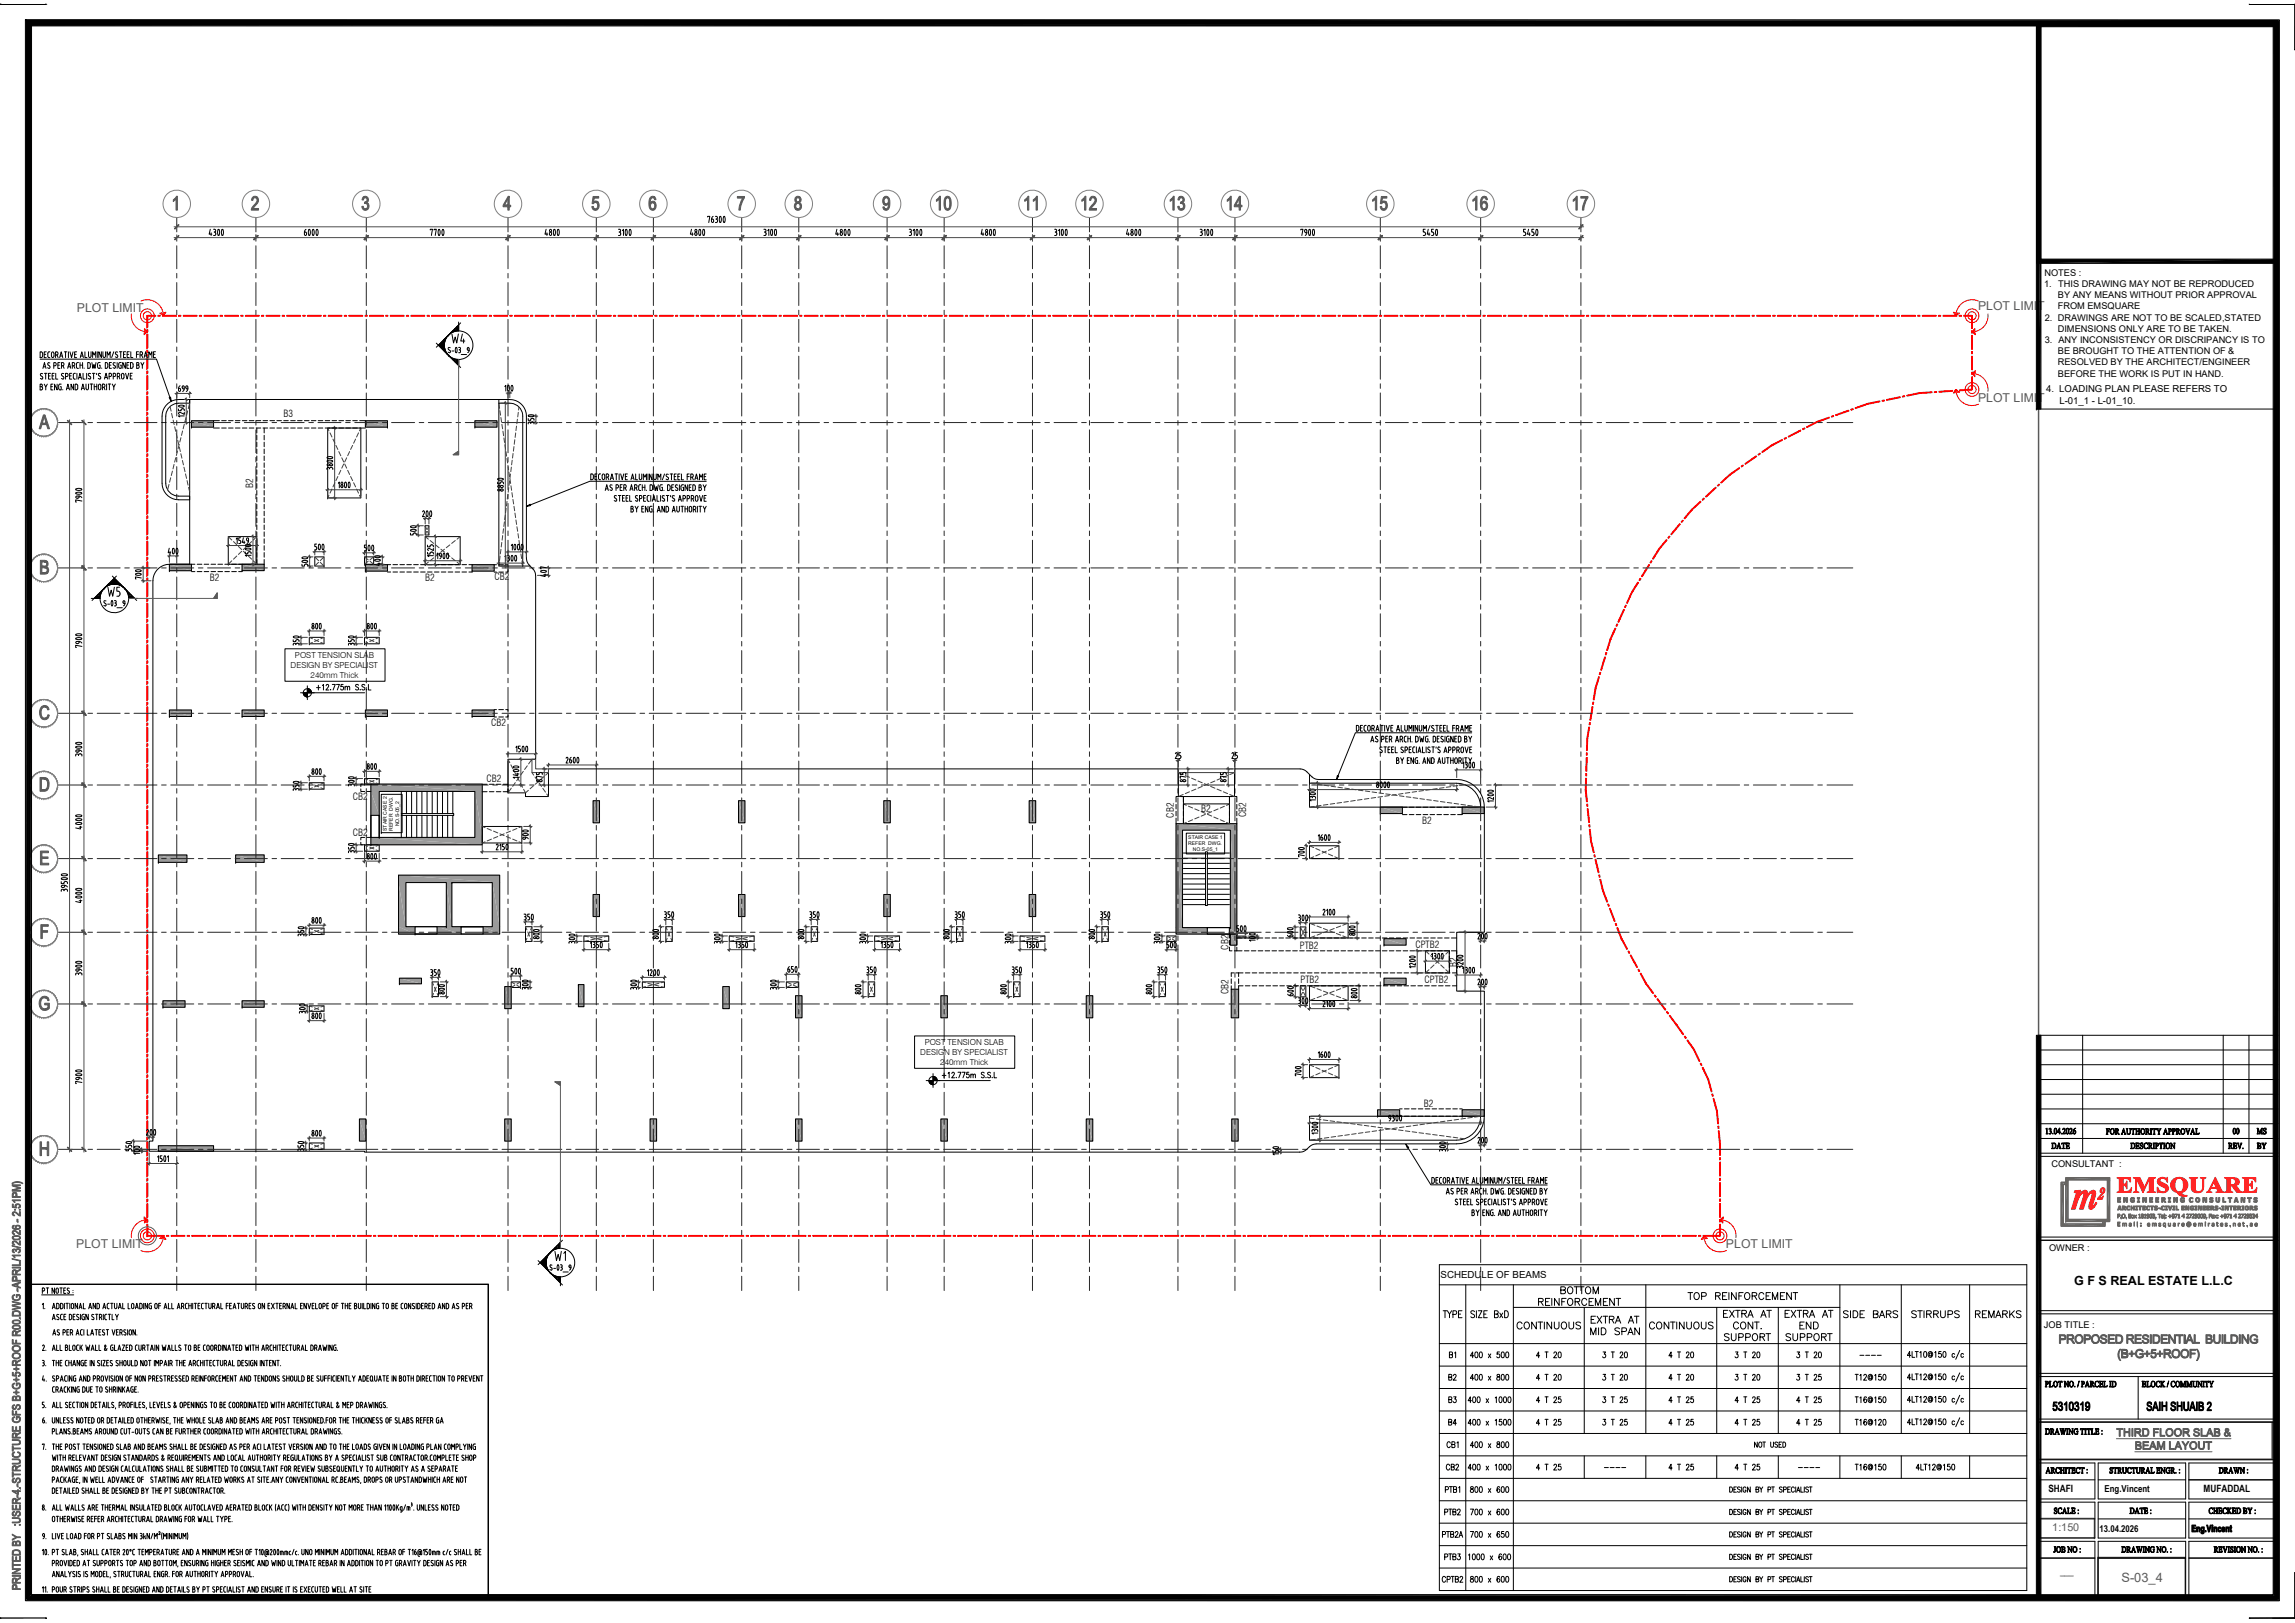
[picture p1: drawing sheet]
<svg xmlns="http://www.w3.org/2000/svg" width="594mm" height="420mm" viewBox="0 0 594 420" stroke-linecap="round" stroke-linejoin="round" font-family="sans-serif">
<defs><g id="words">
<text font-size="3.3" x="536.9" y="332.7">G F S REAL ESTATE L.L.C</text>
<text font-size="3.3" fill="#5a5a5a" x="549.2" y="409.6">S-03_4</text>
<g font-size="3.2" fill="#5a5a5a">
<text x="19.9" y="80.7">PLOT LIMIT</text>
<text x="512" y="80.2">PLOT LIMIT</text>
<text x="512" y="104.1">PLOT LIMIT</text>
<text x="19.7" y="323.2">PLOT LIMIT</text>
<text x="446.8" y="323.2">PLOT LIMIT</text>
</g>
<text font-size="2.8" fill="#5a5a5a" x="531.3" y="396.2">1:150</text>
<g font-size="2.6">
<text x="530.2" y="386.3">SHAFI</text>
<text x="570.4" y="386.2">MUFADDAL</text>
<text x="533.3" y="407.7">___</text>
</g>
<g font-size="2.5">
<text x="529.6" y="101.6">4. LOADING PLAN PLEASE REFERS TO</text>
<text x="73.4" y="107.9">B3</text>
<text x="533.1" y="104.6">L-01_1 - L-01_10.</text>
<text x="65.5" y="126.4" transform="rotate(-90 65.5 126.4)">B2</text>
<text x="54.3" y="150.3">B2</text>
<text x="110.1" y="150.3">B2</text>
<text x="128" y="150.2">CB2</text>
<text x="127.1" y="187.9">CB2</text>
<text x="125.9" y="202.6">CB2</text>
<text x="91.3" y="207.2">CB2</text>
<text x="303.8" y="211.7" transform="rotate(-90 303.8 211.7)">CB2</text>
<text x="311" y="210.3">B2</text>
<text x="322.6" y="211.5" transform="rotate(-90 322.6 211.5)">CB2</text>
<text x="368.1" y="213.2">B2</text>
<text x="91.3" y="216.3">CB2</text>
<text x="318" y="245.9" transform="rotate(-90 318 245.9)">CB2</text>
<text x="336.5" y="245.6">PTB2</text>
<text x="366.4" y="245.5">CPTB2</text>
<text x="377.1" y="250.3" transform="rotate(-90 377.1 250.3)">B2</text>
<text x="318" y="257.3" transform="rotate(-90 318 257.3)">CB2</text>
<text x="336.6" y="254.4">PTB2</text>
<text x="368.8" y="254.4">CPTB2</text>
<text x="368.6" y="286.6">B2</text>
<text x="372.9" y="330.9">SCHEDULE OF BEAMS</text>
<text x="544.8" y="386.3">Eng.Vincent</text>
<text x="543.5" y="396.6">13.04.2026</text>
</g>
<g font-size="2.4">
<text x="529.2" y="71.3">NOTES :</text>
<text x="529.1" y="74.3">1. THIS DRAWING MAY NOT BE REPRODUCED</text>
<text x="532.7" y="77.2">BY ANY MEANS WITHOUT PRIOR APPROVAL</text>
<text x="529.3" y="83">2. DRAWINGS ARE NOT TO BE SCALED,STATED</text>
<text x="532.7" y="80.1">FROM EMSQUARE</text>
<text x="529.3" y="88.8">3. ANY INCONSISTENCY OR DISCRIPANCY IS TO</text>
<text x="532.7" y="85.9">DIMENSIONS ONLY ARE TO BE TAKEN.</text>
<text x="532.7" y="94.6">RESOLVED BY THE ARCHITECT/ENGINEER</text>
<text x="532.7" y="91.7">BE BROUGHT TO THE ATTENTION OF &amp;</text>
<text x="532.7" y="97.5">BEFORE THE WORK IS PUT IN HAND.</text>
<text x="531" y="302">CONSULTANT :</text>
<text x="530.4" y="323.8">OWNER :</text>
<text x="529.1" y="343.8">JOB TITLE :</text>
</g>
<g font-size="2.1">
<text x="75.2" y="172.9">DESIGN BY SPECIALIST</text>
<text x="76.4" y="170.3">POST TENSION SLAB</text>
<text x="80.4" y="175.5">240mm Thick</text>
<text x="238.2" y="273.2">DESIGN BY SPECIALIST</text>
<text x="239.4" y="270.6">POST TENSION SLAB</text>
<text x="243.4" y="275.8">240mm Thick</text>
</g>
<g font-size="1.3">
<text x="100.1" y="215.1" transform="rotate(-90 100.1 215.1)">STAIR CASE 2</text>
<text x="101.7" y="215.1" transform="rotate(-90 101.7 215.1)">REFER DWG.</text>
<text x="103.3" y="214" transform="rotate(-90 103.3 214)">NO.S-05_2</text>
<text x="307.6" y="218.8">REFER DWG.</text>
<text x="307.6" y="217.1">STAIR CASE 1</text>
<text x="308.8" y="220.3">NO.S-05_1</text>
</g>
</g></defs>
<g fill="#9a9a9a">
<path d="M318.5 241.8h1.7v2.9z"/>
<path d="M318.5 241.8l1.7 2.9h-1.7z"/>
</g>
<path d="M318.5 241.8h1.7v2.9h-1.7z" fill="none" stroke="#9a9a9a" stroke-width=".26"/>
<g fill="#9a9a9a">
<path d="M96 203h28.8v1.9z"/>
<path d="M96 203l28.8 1.9h-28.8z"/>
</g>
<path d="M96 203h28.8v1.9h-28.8zM96 211.1v5.7zM96 211.1v5.7M98.2 211.1v5.7zM98.2 211.1v5.7" fill="none" stroke="#9a9a9a" stroke-width=".26"/>
<g fill="#9a9a9a">
<path d="M96 204.9h2.2v6.2z"/>
<path d="M96 204.9l2.2 6.2h-2.2z"/>
</g>
<path d="M96 204.9h2.2v6.2h-2.2z" fill="none" stroke="#9a9a9a" stroke-width=".26"/>
<g fill="#9a9a9a">
<path d="M122.9 204.9h1.9v11.9z"/>
<path d="M122.9 204.9l1.9 11.9h-1.9z"/>
</g>
<path d="M122.9 204.9h1.9v11.9h-1.9z" fill="none" stroke="#9a9a9a" stroke-width=".26"/>
<g fill="#9a9a9a">
<path d="M96 216.8h28.8v1.9z"/>
<path d="M96 216.8l28.8 1.9h-28.8z"/>
</g>
<path d="M96 216.8h28.8v1.9h-28.8z" fill="none" stroke="#9a9a9a" stroke-width=".26"/>
<g fill="#9a9a9a">
<path d="M103.2 226.6h26.1v1.9z"/>
<path d="M103.2 226.6l26.1 1.9h-26.1z"/>
</g>
<path d="M103.2 226.6h26.1v1.9h-26.1zM115.5 228.5h13.8M115.5 228.5h13.8z" fill="none" stroke="#9a9a9a" stroke-width=".26"/>
<g fill="#9a9a9a">
<path d="M115.5 228.5h1.5v11.4z"/>
<path d="M115.5 228.5l1.5 11.4h-1.5z"/>
</g>
<path d="M115.5 228.5h1.5v11.4h-1.5z" fill="none" stroke="#9a9a9a" stroke-width=".26"/>
<g fill="#9a9a9a">
<path d="M103.2 228.5h1.9v11.4z"/>
<path d="M103.2 228.5l1.9 11.4h-1.9z"/>
</g>
<path d="M103.2 228.5h1.9v11.4h-1.9z" fill="none" stroke="#9a9a9a" stroke-width=".26"/>
<g fill="#9a9a9a">
<path d="M127.4 228.5h1.9v11.4z"/>
<path d="M127.4 228.5l1.9 11.4h-1.9z"/>
</g>
<path d="M113.2 239.9h3.8M113.2 239.9h3.8zM119.4 239.9h5.7M119.4 239.9h5.7zM127.4 228.5h1.9v11.4h-1.9z" fill="none" stroke="#9a9a9a" stroke-width=".26"/>
<g fill="#9a9a9a">
<path d="M113.2 239.9h6.2v1.9z"/>
<path d="M113.2 239.9l6.2 1.9h-6.2z"/>
</g>
<path d="M113.2 239.9h6.2v1.9h-6.2z" fill="none" stroke="#9a9a9a" stroke-width=".26"/>
<g fill="#9a9a9a">
<path d="M103.2 239.9h4.2v1.9z"/>
<path d="M103.2 239.9l4.2 1.9h-4.2z"/>
</g>
<path d="M103.2 239.9h4.2v1.9h-4.2z" fill="none" stroke="#9a9a9a" stroke-width=".26"/>
<g fill="#9a9a9a">
<path d="M125.1 239.9h4.2v1.9z"/>
<path d="M125.1 239.9l4.2 1.9h-4.2z"/>
</g>
<path d="M125.1 239.9h4.2v1.9h-4.2zM103.2 241.8h16.2zM103.2 241.8h16.2" fill="none" stroke="#9a9a9a" stroke-width=".26"/>
<g fill="#9a9a9a">
<path d="M304.4 213.2h15.8v1.7z"/>
<path d="M304.4 213.2l15.8 1.7h-15.8z"/>
</g>
<path d="M304.4 213.2h15.8v1.7h-15.8z" fill="none" stroke="#9a9a9a" stroke-width=".26"/>
<g fill="#9a9a9a">
<path d="M318.5 214.9h1.7v25.2z"/>
<path d="M318.5 214.9l1.7 25.2h-1.7z"/>
</g>
<path d="M318.5 214.9h1.7v25.2h-1.7z" fill="none" stroke="#9a9a9a" stroke-width=".26"/>
<g fill="#9a9a9a">
<path d="M304.4 214.9h1.7v25.2z"/>
<path d="M304.4 214.9l1.7 25.2h-1.7z"/>
</g>
<path d="M304.4 214.9h1.7v25.2h-1.7z" fill="none" stroke="#9a9a9a" stroke-width=".26"/>
<g fill="#9a9a9a">
<path d="M318.2 240.1h2v1.7z"/>
<path d="M318.2 240.1l2 1.7h-2z"/>
</g>
<path d="M318.2 240.1h2v1.7h-2z" fill="none" stroke="#9a9a9a" stroke-width=".26"/>
<g fill="#9a9a9a">
<path d="M304.4 240.1h8.1v1.7z"/>
<path d="M304.4 240.1l8.1 1.7h-8.1z"/>
</g>
<path d="M304.4 240.1h8.1v1.7h-8.1zM312.5 241.8h5.7M312.5 241.8h5.7z" fill="none" stroke="#9a9a9a" stroke-width=".26"/>
<g fill="#9a9a9a">
<path d="M43.9 146.1h5.7v1.6z"/>
<path d="M43.9 146.1l5.7 1.6h-5.7z"/>
</g>
<path d="M43.9 146.1h5.7v1.6h-5.7z" fill="none" stroke="#9a9a9a" stroke-width=".26"/>
<g fill="#9a9a9a">
<path d="M62.7 146.1h5.7v1.6z"/>
<path d="M62.7 146.1l5.7 1.6h-5.7z"/>
</g>
<path d="M62.7 146.1h5.7v1.6h-5.7z" fill="none" stroke="#9a9a9a" stroke-width=".26"/>
<g fill="#9a9a9a">
<path d="M122.2 146.2h5.7v1.6z"/>
<path d="M122.2 146.2l5.7 1.6h-5.7z"/>
</g>
<path d="M122.2 146.2h5.7v1.6h-5.7z" fill="none" stroke="#9a9a9a" stroke-width=".26"/>
<g fill="#9a9a9a">
<path d="M94.6 146.2h5.7v1.6z"/>
<path d="M94.6 146.2l5.7 1.6h-5.7z"/>
</g>
<path d="M94.6 146.2h5.7v1.6h-5.7z" fill="none" stroke="#9a9a9a" stroke-width=".26"/>
<g fill="#9a9a9a">
<path d="M43.9 183.8h5.7v1.7z"/>
<path d="M43.9 183.8l5.7 1.7h-5.7z"/>
</g>
<path d="M43.9 183.8h5.7v1.7h-5.7z" fill="none" stroke="#9a9a9a" stroke-width=".26"/>
<g fill="#9a9a9a">
<path d="M94.6 183.8h5.7v1.7z"/>
<path d="M94.6 183.8l5.7 1.7h-5.7z"/>
</g>
<path d="M94.6 183.8h5.7v1.7h-5.7z" fill="none" stroke="#9a9a9a" stroke-width=".26"/>
<g fill="#9a9a9a">
<path d="M103.4 253.2h5.7v1.5z"/>
<path d="M103.4 253.2l5.7 1.5h-5.7z"/>
</g>
<path d="M103.4 253.2h5.7v1.5h-5.7z" fill="none" stroke="#9a9a9a" stroke-width=".26"/>
<g fill="#9a9a9a">
<path d="M62.7 183.8h5.7v1.7z"/>
<path d="M62.7 183.8l5.7 1.7h-5.7z"/>
</g>
<path d="M62.7 183.8h5.7v1.7h-5.7z" fill="none" stroke="#9a9a9a" stroke-width=".26"/>
<g fill="#9a9a9a">
<path d="M122.2 183.8h5.7v1.7z"/>
<path d="M122.2 183.8l5.7 1.7h-5.7z"/>
</g>
<path d="M122.2 183.8h5.7v1.7h-5.7z" fill="none" stroke="#9a9a9a" stroke-width=".26"/>
<g fill="#9a9a9a">
<path d="M62.7 259.1h5.7v1.7z"/>
<path d="M62.7 259.1l5.7 1.7h-5.7z"/>
</g>
<path d="M62.7 259.1h5.7v1.7h-5.7z" fill="none" stroke="#9a9a9a" stroke-width=".26"/>
<g fill="#9a9a9a">
<path d="M356.6 287.3h5.7v1.7z"/>
<path d="M356.6 287.3l5.7 1.7h-5.7z"/>
</g>
<path d="M356.6 287.3h5.7v1.7h-5.7z" fill="none" stroke="#9a9a9a" stroke-width=".26"/>
<g fill="#9a9a9a">
<path d="M378.5 287.3h5.7v1.7z"/>
<path d="M378.5 287.3l5.7 1.7h-5.7z"/>
</g>
<path d="M378.5 287.3h5.7v1.7h-5.7z" fill="none" stroke="#9a9a9a" stroke-width=".26"/>
<g fill="#9a9a9a">
<path d="M358.3 243h5.7v1.7z"/>
<path d="M358.3 243l5.7 1.7h-5.7z"/>
</g>
<path d="M358.3 243h5.7v1.7h-5.7z" fill="none" stroke="#9a9a9a" stroke-width=".26"/>
<g fill="#9a9a9a">
<path d="M358.3 253.2h5.7v1.7z"/>
<path d="M358.3 253.2l5.7 1.7h-5.7z"/>
</g>
<path d="M358.3 253.2h5.7v1.7h-5.7z" fill="none" stroke="#9a9a9a" stroke-width=".26"/>
<g fill="#9a9a9a">
<path d="M93 289.7h1.7v5.7z"/>
<path d="M93 289.7l1.7 5.7h-1.7z"/>
</g>
<path d="M93 289.7h1.7v5.7h-1.7z" fill="none" stroke="#9a9a9a" stroke-width=".26"/>
<g fill="#9a9a9a">
<path d="M130.7 289.7h1.6v5.7z"/>
<path d="M130.7 289.7l1.6 5.7h-1.6z"/>
</g>
<path d="M130.7 289.7h1.6v5.7h-1.6z" fill="none" stroke="#9a9a9a" stroke-width=".26"/>
<g fill="#9a9a9a">
<path d="M168.3 289.7h1.7v5.7z"/>
<path d="M168.3 289.7l1.7 5.7h-1.7z"/>
</g>
<path d="M168.3 289.7h1.7v5.7h-1.7z" fill="none" stroke="#9a9a9a" stroke-width=".26"/>
<g fill="#9a9a9a">
<path d="M205.9 289.7h1.7v5.7z"/>
<path d="M205.9 289.7l1.7 5.7h-1.7z"/>
</g>
<path d="M205.9 289.7h1.7v5.7h-1.7z" fill="none" stroke="#9a9a9a" stroke-width=".26"/>
<g fill="#9a9a9a">
<path d="M243.6 289.7h1.6v5.7z"/>
<path d="M243.6 289.7l1.6 5.7h-1.6z"/>
</g>
<path d="M243.6 289.7h1.6v5.7h-1.6z" fill="none" stroke="#9a9a9a" stroke-width=".26"/>
<g fill="#9a9a9a">
<path d="M281.2 289.7h1.7v5.7z"/>
<path d="M281.2 289.7l1.7 5.7h-1.7z"/>
</g>
<path d="M281.2 289.7h1.7v5.7h-1.7z" fill="none" stroke="#9a9a9a" stroke-width=".26"/>
<g fill="#9a9a9a">
<path d="M318.8 289.7h1.7v5.7z"/>
<path d="M318.8 289.7l1.7 5.7h-1.7z"/>
</g>
<path d="M318.8 289.7h1.7v5.7h-1.7z" fill="none" stroke="#9a9a9a" stroke-width=".26"/>
<g fill="#9a9a9a">
<path d="M153.5 207.3h1.7v5.7z"/>
<path d="M153.5 207.3l1.7 5.7h-1.7z"/>
</g>
<path d="M153.5 207.3h1.7v5.7h-1.7z" fill="none" stroke="#9a9a9a" stroke-width=".26"/>
<g fill="#9a9a9a">
<path d="M191.2 207.3h1.6v5.7z"/>
<path d="M191.2 207.3l1.6 5.7h-1.6z"/>
</g>
<path d="M191.2 207.3h1.6v5.7h-1.6z" fill="none" stroke="#9a9a9a" stroke-width=".26"/>
<g fill="#9a9a9a">
<path d="M228.8 207.3h1.7v5.7z"/>
<path d="M228.8 207.3l1.7 5.7h-1.7z"/>
</g>
<path d="M228.8 207.3h1.7v5.7h-1.7z" fill="none" stroke="#9a9a9a" stroke-width=".26"/>
<g fill="#9a9a9a">
<path d="M266.4 207.3h1.7v5.7z"/>
<path d="M266.4 207.3l1.7 5.7h-1.7z"/>
</g>
<path d="M266.4 207.3h1.7v5.7h-1.7z" fill="none" stroke="#9a9a9a" stroke-width=".26"/>
<g fill="#9a9a9a">
<path d="M130.7 255.4h1.6v5.7z"/>
<path d="M130.7 255.4l1.6 5.7h-1.6z"/>
</g>
<path d="M130.7 255.4h1.6v5.7h-1.6z" fill="none" stroke="#9a9a9a" stroke-width=".26"/>
<g fill="#9a9a9a">
<path d="M187.1 255.4h1.7v5.7z"/>
<path d="M187.1 255.4l1.7 5.7h-1.7z"/>
</g>
<path d="M187.1 255.4h1.7v5.7h-1.7z" fill="none" stroke="#9a9a9a" stroke-width=".26"/>
<g fill="#9a9a9a">
<path d="M205.9 257.8h1.7v5.7z"/>
<path d="M205.9 257.8l1.7 5.7h-1.7z"/>
</g>
<path d="M205.9 257.8h1.7v5.7h-1.7z" fill="none" stroke="#9a9a9a" stroke-width=".26"/>
<g fill="#9a9a9a">
<path d="M243.6 257.8h1.6v5.7z"/>
<path d="M243.6 257.8l1.6 5.7h-1.6z"/>
</g>
<path d="M243.6 257.8h1.6v5.7h-1.6z" fill="none" stroke="#9a9a9a" stroke-width=".26"/>
<g fill="#9a9a9a">
<path d="M281.2 257.8h1.7v5.7z"/>
<path d="M281.2 257.8l1.7 5.7h-1.7z"/>
</g>
<path d="M281.2 257.8h1.7v5.7h-1.7z" fill="none" stroke="#9a9a9a" stroke-width=".26"/>
<g fill="#9a9a9a">
<path d="M266.4 231.6h1.7v5.7z"/>
<path d="M266.4 231.6l1.7 5.7h-1.7z"/>
</g>
<path d="M266.4 231.6h1.7v5.7h-1.7z" fill="none" stroke="#9a9a9a" stroke-width=".26"/>
<g fill="#9a9a9a">
<path d="M228.8 231.6h1.7v5.7z"/>
<path d="M228.8 231.6l1.7 5.7h-1.7z"/>
</g>
<path d="M228.8 231.6h1.7v5.7h-1.7z" fill="none" stroke="#9a9a9a" stroke-width=".26"/>
<g fill="#9a9a9a">
<path d="M191.2 231.6h1.6v5.7z"/>
<path d="M191.2 231.6l1.6 5.7h-1.6z"/>
</g>
<path d="M191.2 231.6h1.6v5.7h-1.6z" fill="none" stroke="#9a9a9a" stroke-width=".26"/>
<g fill="#9a9a9a">
<path d="M153.5 231.6h1.7v5.7z"/>
<path d="M153.5 231.6l1.7 5.7h-1.7z"/>
</g>
<path d="M153.5 231.6h1.7v5.7h-1.7z" fill="none" stroke="#9a9a9a" stroke-width=".26"/>
<g fill="#9a9a9a">
<path d="M61 221.3h7.4v1.9z"/>
<path d="M61 221.3l7.4 1.9h-7.4z"/>
</g>
<path d="M61 221.3h7.4v1.9h-7.4z" fill="none" stroke="#9a9a9a" stroke-width=".26"/>
<g fill="#9a9a9a">
<path d="M318.7 256.1h1.9v7.4z"/>
<path d="M318.7 256.1l1.9 7.4h-1.9z"/>
</g>
<path d="M318.7 256.1h1.9v7.4h-1.9z" fill="none" stroke="#9a9a9a" stroke-width=".26"/>
<g fill="#9a9a9a">
<path d="M357.3 208.9h5.7v1.7z"/>
<path d="M357.3 208.9l5.7 1.7h-5.7z"/>
</g>
<path d="M357.3 208.9h5.7v1.7h-5.7z" fill="none" stroke="#9a9a9a" stroke-width=".26"/>
<g fill="#9a9a9a">
<path d="M378.5 208.9h5.7v1.7z"/>
<path d="M378.5 208.9l5.7 1.7h-5.7z"/>
</g>
<path d="M378.5 208.9h5.7v1.7h-5.7z" fill="none" stroke="#9a9a9a" stroke-width=".26"/>
<g fill="#9a9a9a">
<path d="M41 296.6h14.3v1.4z"/>
<path d="M41 296.6l14.3 1.4h-14.3z"/>
</g>
<path d="M41 296.6h14.3v1.4h-14.3z" fill="none" stroke="#9a9a9a" stroke-width=".26"/>
<g fill="#9a9a9a">
<path d="M149.7 254.9h1.4v5.7z"/>
<path d="M149.7 254.9l1.4 5.7h-1.4z"/>
</g>
<path d="M149.7 254.9h1.4v5.7h-1.4z" fill="none" stroke="#9a9a9a" stroke-width=".26"/>
<g fill="#9a9a9a">
<path d="M122.9 108.9h5.7v1.7z"/>
<path d="M122.9 108.9l5.7 1.7h-5.7z"/>
</g>
<path d="M122.9 108.9h5.7v1.7h-5.7z" fill="none" stroke="#9a9a9a" stroke-width=".26"/>
<g fill="#9a9a9a">
<path d="M42.2 259.1h5.7v1.7z"/>
<path d="M42.2 259.1l5.7 1.7h-5.7z"/>
</g>
<path d="M42.2 259.1h5.7v1.7h-5.7z" fill="none" stroke="#9a9a9a" stroke-width=".26"/>
<g fill="#9a9a9a">
<path d="M41 221.3h7.4v1.9z"/>
<path d="M41 221.3l7.4 1.9h-7.4z"/>
</g>
<path d="M41 221.3h7.4v1.9h-7.4z" fill="none" stroke="#9a9a9a" stroke-width=".26"/>
<g fill="#9a9a9a">
<path d="M94.6 108.9h5.7v1.7z"/>
<path d="M94.6 108.9l5.7 1.7h-5.7z"/>
</g>
<path d="M94.6 108.9h5.7v1.7h-5.7z" fill="none" stroke="#9a9a9a" stroke-width=".26"/>
<g fill="#9a9a9a">
<path d="M49.6 108.9h5.7v1.7z"/>
<path d="M49.6 108.9l5.7 1.7h-5.7z"/>
</g>
<path d="M49.6 108.9h5.7v1.7h-5.7z" fill="none" stroke="#9a9a9a" stroke-width=".26"/>
<g fill="none" stroke="#000" stroke-width=".26">
<path d="M49.6 108.9h5.7v1.7h-5.7zM49.6 110.6h.1M94.6 108.9h5.7v1.7h-5.7zM100.3 110.6h.1M122.9 108.9h5.7v1.7h-5.7zM122.9 110.6h.1M43.9 146.1h5.7v1.6h-5.7zM43.9 147.7h.1M62.7 146.1h5.7v1.6h-5.7zM62.7 147.7h.1M94.6 146.2h5.7v1.6h-5.7zM94.6 147.8h.1"/>
<path d="M122.2 146.2h5.7v1.6h-5.7zM122.2 147.8h.1M43.9 183.8h5.7v1.7h-5.7zM43.9 185.5h.1M62.7 183.8h5.7v1.7h-5.7zM62.7 185.5h.1M94.6 183.8h5.7v1.7h-5.7zM94.6 185.5h.1M122.2 183.8h5.7v1.7h-5.7zM122.2 185.5h.1M96 211.1h2.2v5.7h-2.2zM96 203h28.8v15.7h-28.8z"/>
<path d="M96 218.7h.1M98.2 204.9h24.7v11.9h-24.7zM98.2 216.8h.1M98.2 211.1h.1M153.5 207.3h1.7v5.7h-1.7zM191.2 207.3h1.6v5.7h-1.6zM228.8 207.3h1.7v5.7h-1.7zM266.4 207.3h1.7v5.7h-1.7zM304.4 213.2h15.8v28.6h-15.8zM306.1 214.9h12.4v25.2h-12.4zM318.3 208.2v1.2M318.3 210v1.2"/>
<path d="M318.3 211.8v1.4M318.9 206.2h-.6v1.4M319.5 206.2h.7v1.4M320.2 208.2v1.2M320.2 210v1.2M320.2 211.8v1.4M357.3 208.9h5.7v1.7h-5.7zM357.3 210.6h.1M378.5 208.9h5.7v1.7h-5.7zM378.5 210.6h.1M41 221.3h7.4v1.9h-7.4zM41 223.2h.1"/>
<path d="M61 221.3h7.4v1.9h-7.4zM61 223.2h.1M103.2 226.6h26.1v15.2h-26.1zM103.2 226.6h.1M105.1 228.5h10.4v11.4h-10.4zM107.4 239.9h5.8v1.9h-5.8zM115.5 239.9h.1M117 228.5h10.4v11.4h-10.4zM117 228.5h.1M119.4 239.9h5.7v1.9h-5.7zM119.4 239.9h.1M153.5 231.6h1.7v5.7h-1.7z"/>
<path d="M191.2 231.6h1.6v5.7h-1.6zM228.8 231.6h1.7v5.7h-1.7zM266.4 231.6h1.7v5.7h-1.7zM42.2 259.1h5.7v1.7h-5.7zM62.7 259.1h5.7v1.7h-5.7zM103.4 253.2h5.7v1.5h-5.7zM103.4 254.7h.1M107.4 241.8h.1M130.7 255.4h1.6v5.7h-1.6zM149.7 254.9h1.4v5.7h-1.4zM149.7 254.9h.1M187.1 255.4h1.7v5.7h-1.7z"/>
<path d="M205.9 257.8h1.7v5.7h-1.7zM243.6 257.8h1.6v5.7h-1.6zM281.2 257.8h1.7v5.7h-1.7zM312.5 240.1h5.7v1.7h-5.7zM312.5 240.1h.1M318.5 241.8h1.7v2.9h-1.7zM318.5 241.8h.1M318.5 240.1h.1M318.7 256.1h1.9v7.4h-1.9zM320.2 241.8h.1M358.3 243h5.7v1.7h-5.7zM358.3 244.7h.1"/>
<path d="M358.3 253.2h5.7v1.7h-5.7zM358.3 254.9h.1M42.2 260.8h.1M62.7 260.8h.1M41 296.6h14.3v1.4h-14.3zM93 289.7h1.7v5.7h-1.7zM130.7 289.7h1.6v5.7h-1.6zM168.3 289.7h1.7v5.7h-1.7zM205.9 289.7h1.7v5.7h-1.7zM243.6 289.7h1.6v5.7h-1.6zM281.2 289.7h1.7v5.7h-1.7zM318.8 289.7h1.7v5.7h-1.7z"/>
<path d="M356.6 287.3h5.7v1.7h-5.7zM356.6 289h.1M378.5 287.3h5.7v1.7h-5.7zM378.5 289h.1"/>
</g>
<g fill="#5a5a5a" stroke="#5a5a5a" stroke-width=".26">
<path d="M547.9 369.8h1.6v.3h-.7v1.7h-.2v-1.7h-.7z" fill-rule="evenodd"/>
<path d="M550.1 370.6h1v-.8h.3v2h-.3v-.9z" fill-rule="evenodd"/>
<path d="M549.8 369.8h.3v.8l1 .3h-1v.9h-.3z" fill-rule="evenodd"/>
<path d="M551.9 369.8h.2v2h-.2z" fill-rule="evenodd"/>
<path d="M553.2 370.9l.6 .1 .6 .8h-.4l-.4-.6z" fill-rule="evenodd"/>
<path d="M553.5 370l.4-.1 .2 .1v.6l-1.2 .1 1-.2-.1-.4z" fill-rule="evenodd"/>
<path d="M552.6 369.8l1.3 .1-1 .1v.7h1.2l-1.2 .2v.9h-.3z" fill-rule="evenodd"/>
<path d="M555.3 370.1l.7-.1a1.26 1.26 0 0 1-.1 1.7l-1-.1h.4a.77 .77 0 0 0 .7-.8 .77 .77 0 0 0-.7-.7z" fill-rule="evenodd"/>
<path d="M554.6 369.8l1.4 .2-1.1 .1v1.5l1 .1-1.3 .1z" fill-rule="evenodd"/>
<path d="M557.4 369.8h1.4v.3h-1.1v.6h.9v.2h-.9v.9h-.3z" fill-rule="evenodd"/>
<path d="M559.1 369.8h.3v1.8h1v.2h-1.3z" fill-rule="evenodd"/>
<path d="M561.6 370l.5-.1a1.04 1.04 0 0 1 .4 1.4 1.04 1.04 0 0 1-1.4 .4 .97 .97 0 0 0 1.2-.8l-.3-.7z" fill-rule="evenodd"/>
<path d="M561 370l.6-.2 .5 .1a.93 .93 0 0 0-1.1 .5 .93 .93 0 0 0 .3 1.2h.3l-.5 .1a1.14 1.14 0 0 1-.1-1.7z" fill-rule="evenodd"/>
<path d="M563.8 370l.5-.1a1.04 1.04 0 0 1 .3 1.4 1.04 1.04 0 0 1-1.3 .4 .91 .91 0 0 0 1.1-.5 .91 .91 0 0 0-.5-1.2z" fill-rule="evenodd"/>
<path d="M563.2 370l.6-.2 .5 .1a.93 .93 0 0 0-1.1 .5 .93 .93 0 0 0 .3 1.2h.3l-.5 .1a1.15 1.15 0 0 1-.1-1.7z" fill-rule="evenodd"/>
<path d="M565.7 370.9l.6 .1 .6 .8h-.4l-.6-.8z" fill-rule="evenodd"/>
<path d="M565.3 370.7h.9l.2-.3-.4-.4 .4-.1 .2 .2-.1 .6z" fill-rule="evenodd"/>
<path d="M565.1 369.8l1.3 .1-1.1 .1v.7h1.2l-1.2 .2v.9h-.2z" fill-rule="evenodd"/>
<path d="M567.8 371.2h.2l.1 .2 .5 .2h-.6z" fill-rule="evenodd"/>
<path d="M568.6 370h.6l.1 .4h-.2l-.2-.3z" fill-rule="evenodd"/>
<path d="M567.9 370.1a.88 .88 0 0 1 1.3-.1l-.9 .1-.1 .4a.94 .94 0 0 1 1.1 1 .94 .94 0 0 1-1.3 .1h.9l.2-.2a.86 .86 0 0 0-1-.6l-.2-.2z" fill-rule="evenodd"/>
<path d="M569.7 369.8h.3v1.8h1v.2h-1.3z" fill-rule="evenodd"/>
<path d="M571.9 369.8h.2l-.4 1.2 .7 .2h-.8l-.2 .6h-.3z" fill-rule="evenodd"/>
<path d="M572.1 369.8l.9 2h-.3l-.3-.6-.7-.2h.7l-.4-1z" fill-rule="evenodd"/>
<path d="M573.9 370.9h.7l.1 .3-.2 .5-1.1-.1 1-.2v-.3z" fill-rule="evenodd"/>
<path d="M573.8 370.1l.7-.1v.6l-.2 .2-.9-.2 .9-.1v-.3z" fill-rule="evenodd"/>
<path d="M573.2 369.8h1l.3 .2-1.1 .1v.5l1.2 .3h-1.2v.7l1.1 .1-1.3 .1z" fill-rule="evenodd"/>
<path d="M577 371.6l.4 .1-.1 .2z" fill-rule="evenodd"/>
<path d="M577 370.9h.3l-.1 .3h-.2z" fill-rule="evenodd"/>
<path d="M575.9 370.9l.2-.1h.3l-.4 .5 .4 .3h-.5l-.2-.3z" fill-rule="evenodd"/>
<path d="M576.1 370h.4l-.2 .3 .4 .3-.1 .1 .4 .5h.2l.1 .4-.9 .3-.5-.2 .9-.3-.7-.6 .1-.1-.2-.5z" fill-rule="evenodd"/>
<path d="M576.1 370a.47 .47 0 0 1 .7-.1 .47 .47 0 0 1-.1 .7l-.2-.1 .2-.1v-.4z" fill-rule="evenodd"/>
<path d="M553.5 374.3h.7l.1 .3-.2 .5-1-.1 .9-.2v-.4z" fill-rule="evenodd"/>
<path d="M553.5 373.4h.7v.3l-.2 .4-.9-.1 .8-.1v-.3z" fill-rule="evenodd"/>
<path d="M552.8 373.2h1.1l.3 .2h-1.1v.6l1.1 .3h-1.1v.7l1 .1-1.3 .1z" fill-rule="evenodd"/>
<path d="M554.7 373.2h1.5v.2h-1.2v.7h1.1v.2h-1.1v.7h1.2v.2h-1.5z" fill-rule="evenodd"/>
<path d="M557.1 373.2h.3l-.5 1.2 .8 .2h-.8l-.3 .6h-.2z" fill-rule="evenodd"/>
<path d="M557.4 373.2l.8 2h-.3l-.2-.6-.8-.2h.7l-.3-1z" fill-rule="evenodd"/>
<path d="M560 373.2h.4l-.9 2h-.2z" fill-rule="evenodd"/>
<path d="M560.4 373.2v2h-.3v-1.7z" fill-rule="evenodd"/>
<path d="M558.4 373.2h.4l-.1 2h-.3z" fill-rule="evenodd"/>
<path d="M558.8 373.2l.6 1.7-.1 .3-.6-1.7z" fill-rule="evenodd"/>
<path d="M561.6 373.2h.2v1.8h1v.2h-1.2z" fill-rule="evenodd"/>
<path d="M563.7 373.2h.3l-.5 1.2 .8 .2h-.9l-.2 .6h-.3z" fill-rule="evenodd"/>
<path d="M564 373.2l.8 2h-.3l-.2-.6-.8-.2h.7l-.4-1z" fill-rule="evenodd"/>
<path d="M564.8 373.2h.3l.4 .6 .2 .3-.1 .3z" fill-rule="evenodd"/>
<path d="M566.3 373.2h.3l-.8 1.2v.8h-.2v-.8z" fill-rule="evenodd"/>
<path d="M567.8 373.4l.5-.1a1.04 1.04 0 0 1 .3 1.4 1.04 1.04 0 0 1-1.3 .4 .99 .99 0 0 0 1.1-.8v-.5z" fill-rule="evenodd"/>
<path d="M567.1 373.4l.7-.2 .5 .1a.9 .9 0 0 0-1.2 .6 .9 .9 0 0 0 .7 1.1l-.5 .1a1.13 1.13 0 0 1-.2-1.7z" fill-rule="evenodd"/>
<path d="M570.4 373.2h.2a2.28 2.28 0 0 1-.2 1.9l-.6-.1 .6-.3z" fill-rule="evenodd"/>
<path d="M569.1 373.2h.2l.1 1.6 .9 .3a.82 .82 0 0 1-.9 .1 .82 .82 0 0 1-.3-.8z" fill-rule="evenodd"/>
<path d="M570.9 373.2h1.6v.2h-.6v1.8h-.3v-1.8h-.7z" fill-rule="evenodd"/>
</g>
<path d="M547.9 372.4h29.6M552.6 375.8h20" fill="none" stroke="#5a5a5a" stroke-width=".26"/>
<g fill="#f00">
<path d="M493.6 102.6l3.3-1v.3z"/>
<path d="M493.6 102.3l3.3-.7-3.3 1z"/>
</g>
<path d="M493.6 102.3l3.3-.7v.3l-3.3 .7z" fill="none" stroke="#f00" stroke-width=".26"/>
<g fill="#f00">
<path d="M492.5 102.8l.5-.4v.3z"/>
<path d="M492.4 102.6l.6-.2-.5 .4z"/>
</g>
<path d="M492.4 102.6l.6-.2v.3l-.5 .1z" fill="none" stroke="#f00" stroke-width=".26"/>
<g fill="#f00">
<path d="M488.4 103.7l3.4-1 .1 .2z"/>
<path d="M488.4 103.4l3.4-.7-3.4 1z"/>
</g>
<path d="M488.4 103.4l3.4-.7 .1 .2-3.5 .8z" fill="none" stroke="#f00" stroke-width=".26"/>
<g fill="#f00">
<path d="M487.2 103.9l.6-.4v.3z"/>
<path d="M487.2 103.7l.6-.2-.6 .4z"/>
</g>
<path d="M487.2 103.7l.6-.2v.3l-.6 .1z" fill="none" stroke="#f00" stroke-width=".26"/>
<g fill="#f00">
<path d="M483.4 104.7l3.2-.9v.2z"/>
<path d="M483.3 104.5l3.3-.7-3.2 .9z"/>
</g>
<path d="M483.3 104.5l3.3-.7v.2l-3.2 .7zM483.3 104.5l.1 .2" fill="none" stroke="#f00" stroke-width=".26"/>
<g fill="#f00">
<path d="M480.3 105.8l3-1.3 .1 .2z"/>
<path d="M480.2 105.6l3.1-1.1-3 1.3z"/>
</g>
<path d="M480.2 105.6l3.1-1.1 .1 .2-3.1 1.1z" fill="none" stroke="#f00" stroke-width=".26"/>
<g fill="#f00">
<path d="M479.2 106.2l.5-.4v.2z"/>
<path d="M479.1 106l.6-.2-.5 .4z"/>
</g>
<path d="M479.1 106l.6-.2v.2l-.5 .2z" fill="none" stroke="#f00" stroke-width=".26"/>
<g fill="#f00">
<path d="M475.2 107.6l3.3-1.4 .1 .2z"/>
<path d="M475.2 107.4l3.3-1.2-3.3 1.4z"/>
</g>
<path d="M475.2 107.4l3.3-1.2 .1 .2-3.4 1.2z" fill="none" stroke="#f00" stroke-width=".26"/>
<g fill="#f00">
<path d="M474.1 108l.5-.4 .1 .2z"/>
<path d="M474 107.8l.6-.2-.5 .4z"/>
</g>
<path d="M474 107.8l.6-.2 .1 .2-.6 .2z" fill="none" stroke="#f00" stroke-width=".26"/>
<g fill="#f00">
<path d="M470.5 109.3l3-1.3 .1 .2z"/>
<path d="M470.4 109.1l3.1-1.1-3 1.3z"/>
</g>
<path d="M470.4 109.1l.1 .2M470.4 109.1l3.1-1.1 .1 .2-3.1 1.1z" fill="none" stroke="#f00" stroke-width=".26"/>
<g fill="#f00">
<path d="M467.8 110.7l2.6-1.6 .1 .2z"/>
<path d="M467.6 110.5l2.8-1.4-2.6 1.6z"/>
</g>
<path d="M467.6 110.5l2.8-1.4 .1 .2-2.7 1.4z" fill="none" stroke="#f00" stroke-width=".26"/>
<g fill="#f00">
<path d="M467.1 110.8l.1 .2-.5 .3z"/>
<path d="M466.6 111l.5-.2-.4 .5z"/>
</g>
<path d="M466.6 111l.5-.2 .1 .2-.5 .3z" fill="none" stroke="#f00" stroke-width=".26"/>
<g fill="#f00">
<path d="M463 113.2l3.1-1.9 .1 .2z"/>
<path d="M462.9 113l3.2-1.7-3.1 1.9z"/>
</g>
<path d="M462.9 113l3.2-1.7 .1 .2-3.2 1.7z" fill="none" stroke="#f00" stroke-width=".26"/>
<g fill="#f00">
<path d="M462.4 113.2l.1 .3-.6 .2z"/>
<path d="M461.8 113.5l.6-.3-.5 .5z"/>
</g>
<path d="M461.8 113.5l.6-.3 .1 .3-.6 .2z" fill="none" stroke="#f00" stroke-width=".26"/>
<g fill="#f00">
<path d="M458.7 115.4l2.6-1.6 .1 .2z"/>
<path d="M458.6 115.2l2.7-1.4-2.6 1.6z"/>
</g>
<path d="M458.6 115.2l.1 .2M458.6 115.2l2.7-1.4 .1 .2-2.7 1.4z" fill="none" stroke="#f00" stroke-width=".26"/>
<g fill="#f00">
<path d="M456.2 117.2l2.4-2 .1 .2z"/>
<path d="M456.1 117l2.5-1.8-2.4 2z"/>
</g>
<path d="M456.1 117l2.5-1.8 .1 .2-2.5 1.8z" fill="none" stroke="#f00" stroke-width=".26"/>
<g fill="#f00">
<path d="M455.6 117.3l.1 .2-.5 .3z"/>
<path d="M455.1 117.6l.5-.3-.4 .5z"/>
</g>
<path d="M455.1 117.6l.5-.3 .1 .2-.5 .3z" fill="none" stroke="#f00" stroke-width=".26"/>
<g fill="#f00">
<path d="M451.8 120.2l2.8-2.2 .1 .2z"/>
<path d="M451.7 120l2.9-2-2.8 2.2z"/>
</g>
<path d="M451.7 120l2.9-2 .1 .2-2.9 2z" fill="none" stroke="#f00" stroke-width=".26"/>
<g fill="#f00">
<path d="M451.2 120.4l.1 .2-.5 .3z"/>
<path d="M450.7 120.7l.5-.3-.4 .5z"/>
</g>
<path d="M450.7 120.7l.5-.3 .1 .2-.5 .3z" fill="none" stroke="#f00" stroke-width=".26"/>
<g fill="#f00">
<path d="M447.8 123l2.4-1.9 .1 .1z"/>
<path d="M447.7 122.8l2.5-1.7-2.4 1.9z"/>
</g>
<path d="M447.7 122.8l2.5-1.7 .1 .1-2.5 1.8z" fill="none" stroke="#f00" stroke-width=".26"/>
<g fill="#f00">
<path d="M447.7 122.8l.1 .2-2.2 2.1z"/>
<path d="M445.4 124.9l2.3-2.1-2.1 2.3z"/>
</g>
<path d="M445.4 124.9l2.3-2.1 .1 .2-2.2 2.1z" fill="none" stroke="#f00" stroke-width=".26"/>
<g fill="#f00">
<path d="M445 125.3l.1 .2-.4 .4z"/>
<path d="M444.5 125.7l.5-.4-.3 .6z"/>
</g>
<path d="M444.5 125.7l.5-.4 .1 .2-.4 .4z" fill="none" stroke="#f00" stroke-width=".26"/>
<g fill="#f00">
<path d="M444.1 126.1l.2 .2-2.7 2.4z"/>
<path d="M441.5 128.5l2.6-2.4-2.5 2.6z"/>
</g>
<path d="M441.5 128.5l2.6-2.4 .2 .2-2.7 2.4z" fill="none" stroke="#f00" stroke-width=".26"/>
<g fill="#f00">
<path d="M441 128.9l.2 .2-.4 .4z"/>
<path d="M440.6 129.3l.4-.4-.2 .6z"/>
</g>
<path d="M440.6 129.3l.4-.4 .2 .2-.4 .4z" fill="none" stroke="#f00" stroke-width=".26"/>
<g fill="#f00">
<path d="M440.2 129.8l.1 .1-2.2 2.1z"/>
<path d="M437.9 131.8l2.3-2-2.1 2.2z"/>
</g>
<path d="M437.9 131.8l.2 .2M437.9 131.8l2.3-2 .1 .1-2.2 2.1z" fill="none" stroke="#f00" stroke-width=".26"/>
<g fill="#f00">
<path d="M437.9 131.8l.2 .2-2 2.3z"/>
<path d="M437.9 131.8l-1.8 2.5-.2-.1z"/>
</g>
<path d="M437.9 131.8l.2 .2-2 2.3-.2-.1z" fill="none" stroke="#f00" stroke-width=".26"/>
<g fill="#f00">
<path d="M435.5 134.6l.2 .2-.4 .5z"/>
<path d="M435.5 134.6l-.2 .7-.1-.2z"/>
</g>
<path d="M435.5 134.6l.2 .2-.4 .5-.1-.2z" fill="none" stroke="#f00" stroke-width=".26"/>
<g fill="#f00">
<path d="M434.8 135.6l.2 .1-2.3 2.8z"/>
<path d="M434.8 135.6l-2.1 2.9-.2-.2z"/>
</g>
<path d="M434.8 135.6l.2 .1-2.3 2.8-.2-.2z" fill="none" stroke="#f00" stroke-width=".26"/>
<g fill="#f00">
<path d="M432.1 138.8l.2 .1-.4 .5z"/>
<path d="M432.1 138.8l-.2 .6-.2-.2z"/>
</g>
<path d="M432.1 138.8l.2 .1-.4 .5-.2-.2z" fill="none" stroke="#f00" stroke-width=".26"/>
<g fill="#f00">
<path d="M431.3 139.7l.2 .1-1.9 2.4z"/>
<path d="M431.3 139.7l-1.7 2.5-.2-.2z"/>
</g>
<path d="M431.3 139.7l.2 .1-1.9 2.4-.2-.2z" fill="none" stroke="#f00" stroke-width=".26"/>
<g fill="#f00">
<path d="M429.4 142l.2 .2-1.6 2.6z"/>
<path d="M429.4 142l-1.4 2.8-.2-.1z"/>
</g>
<path d="M429.4 142l.2 .2-1.6 2.6-.2-.1z" fill="none" stroke="#f00" stroke-width=".26"/>
<g fill="#f00">
<path d="M427.4 145.1l.2 .2-.3 .5z"/>
<path d="M427.4 145.1l-.1 .7-.2-.2z"/>
</g>
<path d="M427.4 145.1l.2 .2-.3 .5-.2-.2z" fill="none" stroke="#f00" stroke-width=".26"/>
<g fill="#f00">
<path d="M426.8 146.2l.2 .1-1.9 3z"/>
<path d="M426.8 146.2l-1.7 3.1-.2-.1z"/>
</g>
<path d="M426.8 146.2l.2 .1-1.9 3-.2-.1z" fill="none" stroke="#f00" stroke-width=".26"/>
<g fill="#f00">
<path d="M424.6 149.7l.2 .1-.3 .5z"/>
<path d="M424.6 149.7l-.1 .6-.2-.1z"/>
</g>
<path d="M424.6 149.7l.2 .1-.3 .5-.2-.1z" fill="none" stroke="#f00" stroke-width=".26"/>
<g fill="#f00">
<path d="M423.9 150.7l.3 .1-1.7 2.6z"/>
<path d="M423.9 150.7l-1.4 2.7-.2-.1z"/>
</g>
<path d="M422.3 153.3l.2 .1M423.9 150.7l.3 .1-1.7 2.6-.2-.1z" fill="none" stroke="#f00" stroke-width=".26"/>
<g fill="#f00">
<path d="M422.3 153.3l.2 .1-1.2 2.8z"/>
<path d="M422.3 153.3l-1 2.9-.3-.1z"/>
</g>
<path d="M422.3 153.3l.2 .1-1.2 2.8-.3-.1z" fill="none" stroke="#f00" stroke-width=".26"/>
<g fill="#f00">
<path d="M420.8 156.6l.2 .1-.3 .6z"/>
<path d="M420.8 156.6l-.1 .7-.2-.1z"/>
</g>
<path d="M420.8 156.6l.2 .1-.3 .6-.2-.1z" fill="none" stroke="#f00" stroke-width=".26"/>
<g fill="#f00">
<path d="M420.3 157.7l.2 .1-1.5 3.3z"/>
<path d="M420.3 157.7l-1.3 3.4-.2-.1z"/>
</g>
<path d="M420.3 157.7l.2 .1-1.5 3.3-.2-.1z" fill="none" stroke="#f00" stroke-width=".26"/>
<g fill="#f00">
<path d="M418.6 161.5l.2 .1-.3 .6z"/>
<path d="M418.6 161.5l-.1 .7-.2-.1z"/>
</g>
<path d="M418.6 161.5l.2 .1-.3 .6-.2-.1z" fill="none" stroke="#f00" stroke-width=".26"/>
<g fill="#f00">
<path d="M418.1 162.6l.2 .1-1.3 2.8z"/>
<path d="M418.1 162.6l-1.1 2.9-.2-.1z"/>
</g>
<path d="M416.8 165.4l.2 .1M418.1 162.6l.2 .1-1.3 2.8-.2-.1z" fill="none" stroke="#f00" stroke-width=".26"/>
<g fill="#f00">
<path d="M416.8 165.4l.2 .1-.9 2.9z"/>
<path d="M416.8 165.4l-.7 3-.2-.1z"/>
</g>
<path d="M416.8 165.4l.2 .1-.9 2.9-.2-.1z" fill="none" stroke="#f00" stroke-width=".26"/>
<g fill="#f00">
<path d="M415.7 168.9l.2 .1-.1 .5z"/>
<path d="M415.7 168.9l.1 .6h-.3z"/>
</g>
<path d="M415.7 168.9l.2 .1-.1 .5h-.3z" fill="none" stroke="#f00" stroke-width=".26"/>
<g fill="#f00">
<path d="M415.4 170.1h.2l-1 3.4z"/>
<path d="M415.4 170.1l-.8 3.4h-.3z"/>
</g>
<path d="M415.4 170.1h.2l-1 3.4h-.3z" fill="none" stroke="#f00" stroke-width=".26"/>
<g fill="#f00">
<path d="M414.2 174l.2 .1-.2 .6z"/>
<path d="M414.2 174v.7l-.2-.1z"/>
</g>
<path d="M414.2 174l.2 .1-.2 .6-.2-.1z" fill="none" stroke="#f00" stroke-width=".26"/>
<g fill="#f00">
<path d="M413.8 175.2h.2l-.9 3z"/>
<path d="M413.8 175.2l-.7 3-.2-.1z"/>
</g>
<path d="M412.9 178.1l.2 .1M413.8 175.2h.2l-.9 3-.2-.1z" fill="none" stroke="#f00" stroke-width=".26"/>
<g fill="#f00">
<path d="M412.9 178.1l.2 .1-.4 3z"/>
<path d="M412.9 178.1l-.2 3.1-.3-.1z"/>
</g>
<path d="M412.9 178.1l.2 .1-.4 3-.3-.1z" fill="none" stroke="#f00" stroke-width=".26"/>
<g fill="#f00">
<path d="M412.3 181.7l.3 .1-.2 .6z"/>
<path d="M412.3 181.7l.1 .7-.2-.1z"/>
</g>
<path d="M412.3 181.7l.3 .1-.2 .6-.2-.1z" fill="none" stroke="#f00" stroke-width=".26"/>
<g fill="#f00">
<path d="M412.1 182.9h.3l-.6 3.6z"/>
<path d="M412.1 182.9l-.3 3.6-.3-.1z"/>
</g>
<path d="M412.1 182.9h.3l-.6 3.6-.3-.1z" fill="none" stroke="#f00" stroke-width=".26"/>
<g fill="#f00">
<path d="M411.5 187l.2 .1-.1 .5z"/>
<path d="M411.5 187l.1 .6h-.3z"/>
</g>
<path d="M411.5 187l.2 .1-.1 .5h-.3z" fill="none" stroke="#f00" stroke-width=".26"/>
<g fill="#f00">
<path d="M411.3 188.2h.2l-.5 3.1z"/>
<path d="M411.3 188.2l-.3 3.1-.2-.1z"/>
</g>
<path d="M410.8 191.2h.2l-.1 3.1h-.2zM410.8 191.2l.2 .1M410.8 191.2v3.1M410.9 191.2v3.1M411.3 188.2h.2l-.5 3.1-.2-.1z" fill="none" stroke="#f00" stroke-width=".26"/>
<g fill="#f00">
<path d="M410.6 194.9h.3v.6z"/>
<path d="M410.6 194.9l.3 .6h-.3z"/>
</g>
<path d="M410.6 196.1h.3l-.1 3.6h-.3zM410.6 196.1v3.6M410.6 194.9h.3v.6h-.3zM410.7 196.1v3.6" fill="none" stroke="#f00" stroke-width=".26"/>
<g fill="#f00">
<path d="M410.5 200.3h.2v.6z"/>
<path d="M410.5 200.3l.2 .6h-.2z"/>
</g>
<path d="M410.4 204.5h.2M410.5 201.4l.2 .1-.1 3h-.2zM410.5 201.4v3.1M410.5 200.3h.2v.6h-.2zM410.6 201.4v3.1" fill="none" stroke="#f00" stroke-width=".26"/>
<g fill="#f00">
<path d="M410.4 204.5h.2l.3 3.1z"/>
<path d="M410.4 204.5l.5 3.1h-.2z"/>
</g>
<path d="M410.4 204.5h.2l.3 3.1h-.2z" fill="none" stroke="#f00" stroke-width=".26"/>
<g fill="#f00">
<path d="M410.7 208.2h.3v.5z"/>
<path d="M410.7 208.2l.3 .5-.2 .1z"/>
</g>
<path d="M410.7 208.2h.3v.5l-.2 .1z" fill="none" stroke="#f00" stroke-width=".26"/>
<g fill="#f00">
<path d="M410.9 209.4l.2-.1 .4 3.6z"/>
<path d="M410.9 209.4l.6 3.5h-.3z"/>
</g>
<path d="M410.9 209.4l.2-.1 .4 3.6h-.3z" fill="none" stroke="#f00" stroke-width=".26"/>
<g fill="#f00">
<path d="M411.3 213.5h.2l.1 .6z"/>
<path d="M411.3 213.5l.3 .6h-.3z"/>
</g>
<path d="M411.3 213.5h.2l.1 .6h-.3z" fill="none" stroke="#f00" stroke-width=".26"/>
<g fill="#f00">
<path d="M411.4 214.7h.2l.4 3z"/>
<path d="M411.4 214.7l.6 3h-.3z"/>
</g>
<path d="M411.4 214.7h.2l.4 3h-.3zM412 217.7h-.3" fill="none" stroke="#f00" stroke-width=".26"/>
<g fill="#f00">
<path d="M411.7 217.8l.3-.1 .7 3z"/>
<path d="M411.7 217.8l1 2.9h-.3z"/>
</g>
<path d="M411.7 217.8l.3-.1 .7 3h-.3z" fill="none" stroke="#f00" stroke-width=".26"/>
<g fill="#f00">
<path d="M412.6 221.3h.2l.2 .5z"/>
<path d="M412.6 221.3l.4 .5-.3 .1z"/>
</g>
<path d="M412.6 221.3h.2l.2 .5-.3 .1z" fill="none" stroke="#f00" stroke-width=".26"/>
<g fill="#f00">
<path d="M412.9 222.5l.2-.1 .8 3.5z"/>
<path d="M412.9 222.5l1 3.4-.2 .1z"/>
</g>
<path d="M412.9 222.5l.2-.1 .8 3.5-.2 .1z" fill="none" stroke="#f00" stroke-width=".26"/>
<g fill="#f00">
<path d="M413.8 226.5h.3l.1 .6z"/>
<path d="M413.8 226.5l.4 .6h-.2z"/>
</g>
<path d="M413.8 226.5h.3l.1 .6h-.2z" fill="none" stroke="#f00" stroke-width=".26"/>
<g fill="#f00">
<path d="M414.1 227.7l.3-.1 .7 3z"/>
<path d="M414.1 227.7l1 2.9-.3 .1z"/>
</g>
<path d="M414.1 227.7l.3-.1 .7 3-.3 .1zM415.1 230.6l-.3 .1" fill="none" stroke="#f00" stroke-width=".26"/>
<g fill="#f00">
<path d="M414.8 230.7l.3-.1 1.1 2.9z"/>
<path d="M414.8 230.7l1.4 2.8-.3 .1z"/>
</g>
<path d="M414.8 230.7l.3-.1 1.1 2.9-.3 .1z" fill="none" stroke="#f00" stroke-width=".26"/>
<g fill="#f00">
<path d="M416.2 234.1l.2-.1 .2 .6z"/>
<path d="M416.2 234.1l.4 .5-.2 .1z"/>
</g>
<path d="M416.2 234.1l.2-.1 .2 .6-.2 .1z" fill="none" stroke="#f00" stroke-width=".26"/>
<g fill="#f00">
<path d="M416.6 235.2l.2-.1 1.3 3.4z"/>
<path d="M416.6 235.2l1.5 3.3h-.2z"/>
</g>
<path d="M416.6 235.2l.2-.1 1.3 3.4h-.2z" fill="none" stroke="#f00" stroke-width=".26"/>
<g fill="#f00">
<path d="M418.1 239.1l.2-.1 .2 .6z"/>
<path d="M418.1 239.1l.4 .5h-.2z"/>
</g>
<path d="M418.1 239.1l.2-.1 .2 .6h-.2z" fill="none" stroke="#f00" stroke-width=".26"/>
<g fill="#f00">
<path d="M418.5 240.2l.3-.1 1.1 2.9z"/>
<path d="M418.5 240.2l1.4 2.8-.3 .1z"/>
</g>
<path d="M418.5 240.2l.3-.1 1.1 2.9-.3 .1zM419.9 243l-.3 .1" fill="none" stroke="#f00" stroke-width=".26"/>
<g fill="#f00">
<path d="M419.6 243.1l.3-.1 1.4 2.7z"/>
<path d="M419.6 243.1l1.7 2.6-.2 .1z"/>
</g>
<path d="M419.6 243.1l.3-.1 1.4 2.7-.2 .1z" fill="none" stroke="#f00" stroke-width=".26"/>
<g fill="#f00">
<path d="M421.4 246.3l.2-.1 .3 .5z"/>
<path d="M421.4 246.3l.5 .4-.2 .1z"/>
</g>
<path d="M421.4 246.3l.2-.1 .3 .5-.2 .1z" fill="none" stroke="#f00" stroke-width=".26"/>
<g fill="#f00">
<path d="M422 247.3l.2-.1 1.7 3.2z"/>
<path d="M422 247.3l1.9 3.1-.2 .1z"/>
</g>
<path d="M422 247.3l.2-.1 1.7 3.2-.2 .1z" fill="none" stroke="#f00" stroke-width=".26"/>
<g fill="#f00">
<path d="M424 251l.2-.1 .3 .5z"/>
<path d="M424 251l.5 .4-.2 .1z"/>
</g>
<path d="M424 251l.2-.1 .3 .5-.2 .1z" fill="none" stroke="#f00" stroke-width=".26"/>
<g fill="#f00">
<path d="M424.6 252l.2-.1 1.4 2.7z"/>
<path d="M424.6 252l1.6 2.6-.2 .1z"/>
</g>
<path d="M424.6 252l.2-.1 1.4 2.7-.2 .1zM426.2 254.6l-.2 .1" fill="none" stroke="#f00" stroke-width=".26"/>
<g fill="#f00">
<path d="M426 254.7l.2-.1 1.8 2.5z"/>
<path d="M426 254.7l2 2.4-.1 .1z"/>
</g>
<path d="M426 254.7l.2-.1 1.8 2.5-.1 .1z" fill="none" stroke="#f00" stroke-width=".26"/>
<g fill="#f00">
<path d="M428.2 257.7l.2-.1 .3 .4z"/>
<path d="M428.2 257.7l.5 .3-.1 .2z"/>
</g>
<path d="M428.2 257.7l.2-.1 .3 .4-.1 .2z" fill="none" stroke="#f00" stroke-width=".26"/>
<g fill="#f00">
<path d="M428.9 258.7l.2-.2 2.1 2.9z"/>
<path d="M428.9 258.7l2.3 2.7-.2 .1z"/>
</g>
<path d="M428.9 258.7l.2-.2 2.1 2.9-.2 .1z" fill="none" stroke="#f00" stroke-width=".26"/>
<g fill="#f00">
<path d="M431.4 262l.2-.1 .3 .4z"/>
<path d="M431.4 262l.5 .3-.2 .2z"/>
</g>
<path d="M431.4 262l.2-.1 .3 .4-.2 .2z" fill="none" stroke="#f00" stroke-width=".26"/>
<g fill="#f00">
<path d="M432.1 263l.2-.2 1.8 2.5z"/>
<path d="M432.1 263l2 2.3-.2 .1z"/>
</g>
<path d="M432.1 263l.2-.2 1.8 2.5-.2 .1zM434.1 265.3l-.2 .1" fill="none" stroke="#f00" stroke-width=".26"/>
<g fill="#f00">
<path d="M433.9 265.4l.2-.1 1.7 2.4z"/>
<path d="M433.9 265.4l1.9 2.3-.2 .2z"/>
</g>
<path d="M433.9 265.4l.2-.1 1.7 2.4-.2 .2z" fill="none" stroke="#f00" stroke-width=".26"/>
<g fill="#f00">
<path d="M436 268.4l.2-.2 .3 .5z"/>
<path d="M436 268.4l.5 .3-.2 .2z"/>
</g>
<path d="M436 268.4l.2-.2 .3 .5-.2 .2z" fill="none" stroke="#f00" stroke-width=".26"/>
<g fill="#f00">
<path d="M436.7 269.3l.2-.1 1.7 2.5z"/>
<path d="M436.7 269.3l1.9 2.4-.2 .1z"/>
</g>
<path d="M436.7 269.3l.2-.1 1.7 2.5-.2 .1zM438.6 271.7l-.2 .1" fill="none" stroke="#f00" stroke-width=".26"/>
<g fill="#f00">
<path d="M438.4 271.8l.2-.1 1.4 3z"/>
<path d="M438.4 271.8l1.6 2.9-.2 .1z"/>
</g>
<path d="M438.4 271.8l.2-.1 1.4 3-.2 .1z" fill="none" stroke="#f00" stroke-width=".26"/>
<g fill="#f00">
<path d="M440.1 275.3l.2-.1 .3 .6z"/>
<path d="M440.1 275.3l.5 .5-.2 .1z"/>
</g>
<path d="M440.1 275.3l.2-.1 .3 .6-.2 .1z" fill="none" stroke="#f00" stroke-width=".26"/>
<g fill="#f00">
<path d="M440.6 276.4l.2-.1 1.5 3z"/>
<path d="M440.6 276.4l1.7 2.9-.2 .1z"/>
</g>
<path d="M440.6 276.4l.2-.1 1.5 3-.2 .1zM442.3 279.3l-.2 .1" fill="none" stroke="#f00" stroke-width=".26"/>
<g fill="#f00">
<path d="M442.1 279.4h.2l.9 3.2z"/>
<path d="M442.1 279.4l1.1 3.2-.3 .1z"/>
</g>
<path d="M442.1 279.4h.2l.9 3.2-.3 .1z" fill="none" stroke="#f00" stroke-width=".26"/>
<g fill="#f00">
<path d="M443.1 283.3l.3-.1 .1 .6z"/>
<path d="M443.1 283.3l.4 .5h-.2z"/>
</g>
<path d="M443.1 283.3l.3-.1 .1 .6h-.2z" fill="none" stroke="#f00" stroke-width=".26"/>
<g fill="#f00">
<path d="M443.4 284.4l.2-.1 1 3.3z"/>
<path d="M443.4 284.4l1.2 3.2h-.3z"/>
</g>
<path d="M443.4 284.4l.2-.1 1 3.3h-.3zM444.6 287.6h-.3" fill="none" stroke="#f00" stroke-width=".26"/>
<g fill="#f00">
<path d="M444.3 287.6h.3l.3 3.3z"/>
<path d="M444.3 287.6l.6 3.3-.3 .1z"/>
</g>
<path d="M444.3 287.6h.3l.3 3.3-.3 .1z" fill="none" stroke="#f00" stroke-width=".26"/>
<g fill="#f00">
<path d="M444.7 291.5h.2l.1 .6z"/>
<path d="M444.7 291.5l.3 .6h-.3z"/>
</g>
<path d="M444.7 291.5h.2l.1 .6h-.3z" fill="none" stroke="#f00" stroke-width=".26"/>
<g fill="#f00">
<path d="M444.8 292.7h.2l.3 3.4z"/>
<path d="M444.8 292.7l.5 3.4h-.2z"/>
</g>
<path d="M444.8 292.7h.2l.3 3.4h-.2zM445.1 296.1h.2v3h-.2zM445.2 296.1v3M445.3 296.1h.1M445.3 296.1h-.2" fill="none" stroke="#f00" stroke-width=".26"/>
<g fill="#f00">
<path d="M445.1 299.7h.2v.6z"/>
<path d="M445.1 299.7l.2 .6h-.2z"/>
</g>
<path d="M445.1 299.7h.2v.6h-.2zM445.3 299.7h.1M445.1 300.9h.2v3.5h-.2zM445.2 300.9v3.5M445.3 300.9h.1" fill="none" stroke="#f00" stroke-width=".26"/>
<g fill="#f00">
<path d="M445.1 305h.2v.6z"/>
<path d="M445.1 305l.2 .6h-.2z"/>
</g>
<path d="M445.1 305h.2v.6h-.2zM445.1 306.2h.2v3.6h-.2zM445.2 306.2v3.6M445.3 305h.1M445.3 306.2h.1" fill="none" stroke="#f00" stroke-width=".26"/>
<g fill="#f00">
<path d="M445.1 310.4h.2v.6z"/>
<path d="M445.1 310.4l.2 .6h-.2z"/>
</g>
<path d="M445.1 310.4h.2v.6h-.2zM445.1 311.6h.2v3.6h-.2zM445.2 311.6v3.6M445.3 310.4h.1M445.3 311.6h.1" fill="none" stroke="#f00" stroke-width=".26"/>
<g fill="#f00">
<path d="M445.1 315.7h.2v.6z"/>
<path d="M445.1 315.7l.2 .6h-.2z"/>
</g>
<path d="M440.9 319.8h4.3v.3h-4.3zM445.1 315.7h.2v.6h-.2zM445.1 316.9h.2v3h-.2zM445.2 316.9v3M445.3 315.7h.1M445.3 316.9h.1M445.3 319.9h-4.4" fill="none" stroke="#f00" stroke-width=".26"/>
<g fill="#f00">
<path d="M439.7 320.1l.6-.3v.3z"/>
<path d="M439.7 319.8h.6l-.6 .3z"/>
</g>
<path d="M435.5 319.8h3.6v.3h-3.6zM435.5 319.9h3.6M439.7 319.8h.6v.3h-.6z" fill="none" stroke="#f00" stroke-width=".26"/>
<g fill="#f00">
<path d="M434.3 320.1l.6-.3v.3z"/>
<path d="M434.3 319.8h.6l-.6 .3z"/>
</g>
<path d="M430.1 319.8h3.6v.3h-3.6zM430.1 319.9h3.6M434.3 319.8h.6v.3h-.6z" fill="none" stroke="#f00" stroke-width=".26"/>
<g fill="#f00">
<path d="M429 320.1l.5-.3v.3z"/>
<path d="M429 319.8h.5l-.5 .3z"/>
</g>
<path d="M424.8 319.8h3.6v.3h-3.6zM424.8 319.9h3.6M429 319.8h.5v.3h-.5z" fill="none" stroke="#f00" stroke-width=".26"/>
<g fill="#f00">
<path d="M423.6 320.1l.6-.3v.3z"/>
<path d="M423.6 319.8h.6l-.6 .3z"/>
</g>
<path d="M419.4 319.9h3.6M419.4 319.8h3.6v.3h-3.6zM423.6 319.8h.6v.3h-.6z" fill="none" stroke="#f00" stroke-width=".26"/>
<g fill="#f00">
<path d="M418.2 320.1l.6-.3v.3z"/>
<path d="M418.2 319.8h.6l-.6 .3z"/>
</g>
<path d="M414.1 319.9h3.5M414.1 319.8h3.5v.3h-3.5zM418.2 319.8h.6v.3h-.6z" fill="none" stroke="#f00" stroke-width=".26"/>
<g fill="#f00">
<path d="M412.9 320.1l.6-.3v.3z"/>
<path d="M412.9 319.8h.6l-.6 .3z"/>
</g>
<path d="M408.7 319.8h3.6v.3h-3.6zM408.7 319.9h3.6M412.9 319.8h.6v.3h-.6z" fill="none" stroke="#f00" stroke-width=".26"/>
<g fill="#f00">
<path d="M407.5 320.1l.6-.3v.3z"/>
<path d="M407.5 319.8h.6l-.6 .3z"/>
</g>
<path d="M403.3 319.8h3.6v.3h-3.6zM403.3 319.9h3.6M407.5 319.8h.6v.3h-.6z" fill="none" stroke="#f00" stroke-width=".26"/>
<g fill="#f00">
<path d="M402.2 320.1l.6-.3v.3z"/>
<path d="M402.2 319.8h.6l-.6 .3z"/>
</g>
<path d="M398 319.8h3.6v.3h-3.6zM398 319.9h3.6M402.2 319.8h.6v.3h-.6z" fill="none" stroke="#f00" stroke-width=".26"/>
<g fill="#f00">
<path d="M396.8 320.1l.6-.3v.3z"/>
<path d="M396.8 319.8h.6l-.6 .3z"/>
</g>
<path d="M392.6 319.8h3.6v.3h-3.6zM392.6 319.9h3.6M396.8 319.8h.6v.3h-.6z" fill="none" stroke="#f00" stroke-width=".26"/>
<g fill="#f00">
<path d="M391.4 320.1l.6-.3v.3z"/>
<path d="M391.4 319.8h.6l-.6 .3z"/>
</g>
<path d="M387.3 319.9h3.5M387.3 319.8h3.5v.3h-3.5zM391.4 319.8h.6v.3h-.6z" fill="none" stroke="#f00" stroke-width=".26"/>
<g fill="#f00">
<path d="M386.1 320.1l.6-.3v.3z"/>
<path d="M386.1 319.8h.6l-.6 .3z"/>
</g>
<path d="M381.9 319.8h3.6v.3h-3.6zM381.9 319.9h3.6M386.1 319.8h.6v.3h-.6z" fill="none" stroke="#f00" stroke-width=".26"/>
<g fill="#f00">
<path d="M380.7 320.1l.6-.3v.3z"/>
<path d="M380.7 319.8h.6l-.6 .3z"/>
</g>
<path d="M376.5 319.8h3.6v.3h-3.6zM376.5 319.9h3.6M380.7 319.8h.6v.3h-.6z" fill="none" stroke="#f00" stroke-width=".26"/>
<g fill="#f00">
<path d="M375.4 320.1l.6-.3v.3z"/>
<path d="M375.4 319.8h.6l-.6 .3z"/>
</g>
<path d="M371.2 319.8h3.6v.3h-3.6zM371.2 319.9h3.6M375.4 319.8h.6v.3h-.6z" fill="none" stroke="#f00" stroke-width=".26"/>
<g fill="#f00">
<path d="M370 320.1l.6-.3v.3z"/>
<path d="M370 319.8h.6l-.6 .3z"/>
</g>
<path d="M365.8 319.8h3.6v.3h-3.6zM365.8 319.9h3.6M370 319.8h.6v.3h-.6z" fill="none" stroke="#f00" stroke-width=".26"/>
<g fill="#f00">
<path d="M364.7 320.1l.5-.3v.3z"/>
<path d="M364.7 319.8h.5l-.5 .3z"/>
</g>
<path d="M360.5 319.8h3.6v.3h-3.6zM360.5 319.9h3.6M364.7 319.8h.5v.3h-.5z" fill="none" stroke="#f00" stroke-width=".26"/>
<g fill="#f00">
<path d="M359.3 320.1l.6-.3v.3z"/>
<path d="M359.3 319.8h.6l-.6 .3z"/>
</g>
<path d="M355.1 319.8h3.6v.3h-3.6zM355.1 319.9h3.6M359.3 319.8h.6v.3h-.6z" fill="none" stroke="#f00" stroke-width=".26"/>
<g fill="#f00">
<path d="M353.9 320.1l.6-.3v.3z"/>
<path d="M353.9 319.8h.6l-.6 .3z"/>
</g>
<path d="M349.8 319.8h3.5v.3h-3.5zM349.8 319.9h3.5M353.9 319.8h.6v.3h-.6z" fill="none" stroke="#f00" stroke-width=".26"/>
<g fill="#f00">
<path d="M348.6 320.1l.6-.3v.3z"/>
<path d="M348.6 319.8h.6l-.6 .3z"/>
</g>
<path d="M344.4 319.8h3.6v.3h-3.6zM344.4 319.9h3.6M348.6 319.8h.6v.3h-.6z" fill="none" stroke="#f00" stroke-width=".26"/>
<g fill="#f00">
<path d="M343.2 320.1l.6-.3v.3z"/>
<path d="M343.2 319.8h.6l-.6 .3z"/>
</g>
<path d="M339 319.8h3.6v.3h-3.6zM339 319.9h3.6M343.2 319.8h.6v.3h-.6z" fill="none" stroke="#f00" stroke-width=".26"/>
<g fill="#f00">
<path d="M337.9 320.1l.5-.3v.3z"/>
<path d="M337.9 319.8h.5l-.5 .3z"/>
</g>
<path d="M333.7 319.8h3.6v.3h-3.6zM333.7 319.9h3.6M337.9 319.8h.5v.3h-.5z" fill="none" stroke="#f00" stroke-width=".26"/>
<g fill="#f00">
<path d="M332.5 320.1l.6-.3v.3z"/>
<path d="M332.5 319.8h.6l-.6 .3z"/>
</g>
<path d="M328.3 319.8h3.6v.3h-3.6zM328.3 319.9h3.6M332.5 319.8h.6v.3h-.6z" fill="none" stroke="#f00" stroke-width=".26"/>
<g fill="#f00">
<path d="M327.1 320.1l.6-.3v.3z"/>
<path d="M327.1 319.8h.6l-.6 .3z"/>
</g>
<path d="M323 319.8h3.5v.3h-3.5zM323 319.9h3.5M327.1 319.8h.6v.3h-.6z" fill="none" stroke="#f00" stroke-width=".26"/>
<g fill="#f00">
<path d="M321.8 320.1l.6-.3v.3z"/>
<path d="M321.8 319.8h.6l-.6 .3z"/>
</g>
<path d="M317.6 319.8h3.6v.3h-3.6zM317.6 319.9h3.6M321.8 319.8h.6v.3h-.6z" fill="none" stroke="#f00" stroke-width=".26"/>
<g fill="#f00">
<path d="M316.4 320.1l.6-.3v.3z"/>
<path d="M316.4 319.8h.6l-.6 .3z"/>
</g>
<path d="M312.2 319.8h3.6v.3h-3.6zM312.2 319.9h3.6M316.4 319.8h.6v.3h-.6z" fill="none" stroke="#f00" stroke-width=".26"/>
<g fill="#f00">
<path d="M311.1 320.1l.6-.3v.3z"/>
<path d="M311.1 319.8h.6l-.6 .3z"/>
</g>
<path d="M306.9 319.8h3.6v.3h-3.6zM306.9 319.9h3.6M311.1 319.8h.6v.3h-.6z" fill="none" stroke="#f00" stroke-width=".26"/>
<g fill="#f00">
<path d="M305.7 320.1l.6-.3v.3z"/>
<path d="M305.7 319.8h.6l-.6 .3z"/>
</g>
<path d="M301.5 319.8h3.6v.3h-3.6zM301.5 319.9h3.6M305.7 319.8h.6v.3h-.6z" fill="none" stroke="#f00" stroke-width=".26"/>
<g fill="#f00">
<path d="M300.3 320.1l.6-.3v.3z"/>
<path d="M300.3 319.8h.6l-.6 .3z"/>
</g>
<path d="M296.2 319.8h3.5v.3h-3.5zM296.2 319.9h3.5M300.3 319.8h.6v.3h-.6z" fill="none" stroke="#f00" stroke-width=".26"/>
<g fill="#f00">
<path d="M295 320.1l.6-.3v.3z"/>
<path d="M295 319.8h.6l-.6 .3z"/>
</g>
<path d="M290.8 319.8h3.6v.3h-3.6zM290.8 319.9h3.6M295 319.8h.6v.3h-.6z" fill="none" stroke="#f00" stroke-width=".26"/>
<g fill="#f00">
<path d="M289.6 320.1l.6-.3v.3z"/>
<path d="M289.6 319.8h.6l-.6 .3z"/>
</g>
<path d="M285.4 319.8h3.6v.3h-3.6zM285.4 319.9h3.6M289.6 319.8h.6v.3h-.6z" fill="none" stroke="#f00" stroke-width=".26"/>
<g fill="#f00">
<path d="M284.2 320.1l.6-.3v.3z"/>
<path d="M284.2 319.8h.6l-.6 .3z"/>
</g>
<path d="M280.1 319.8h3.5v.3h-3.5zM280.1 319.9h3.5M284.2 319.8h.6v.3h-.6z" fill="none" stroke="#f00" stroke-width=".26"/>
<g fill="#f00">
<path d="M278.9 320.1l.6-.3v.3z"/>
<path d="M278.9 319.8h.6l-.6 .3z"/>
</g>
<path d="M274.7 319.8h3.6v.3h-3.6zM274.7 319.9h3.6M278.9 319.8h.6v.3h-.6z" fill="none" stroke="#f00" stroke-width=".26"/>
<g fill="#f00">
<path d="M273.5 320.1l.6-.3v.3z"/>
<path d="M273.5 319.8h.6l-.6 .3z"/>
</g>
<path d="M269.4 319.8h3.5v.3h-3.5zM269.4 319.9h3.5M273.5 319.8h.6v.3h-.6z" fill="none" stroke="#f00" stroke-width=".26"/>
<g fill="#f00">
<path d="M268.2 320.1l.6-.3v.3z"/>
<path d="M268.2 319.8h.6l-.6 .3z"/>
</g>
<path d="M264 319.8h3.6v.3h-3.6zM264 319.9h3.6M268.2 319.8h.6v.3h-.6z" fill="none" stroke="#f00" stroke-width=".26"/>
<g fill="#f00">
<path d="M262.8 320.1l.6-.3v.3z"/>
<path d="M262.8 319.8h.6l-.6 .3z"/>
</g>
<path d="M258.6 319.8h3.6v.3h-3.6zM258.6 319.9h3.6M262.8 319.8h.6v.3h-.6z" fill="none" stroke="#f00" stroke-width=".26"/>
<g fill="#f00">
<path d="M257.4 320.1l.6-.3v.3z"/>
<path d="M257.4 319.8h.6l-.6 .3z"/>
</g>
<path d="M253.3 319.8h3.6v.3h-3.6zM253.3 319.9h3.6M257.4 319.8h.6v.3h-.6z" fill="none" stroke="#f00" stroke-width=".26"/>
<g fill="#f00">
<path d="M252.1 320.1l.6-.3v.3z"/>
<path d="M252.1 319.8h.6l-.6 .3z"/>
</g>
<path d="M247.9 319.8h3.6v.3h-3.6zM247.9 319.9h3.6M252.1 319.8h.6v.3h-.6z" fill="none" stroke="#f00" stroke-width=".26"/>
<g fill="#f00">
<path d="M246.7 320.1l.6-.3v.3z"/>
<path d="M246.7 319.8h.6l-.6 .3z"/>
</g>
<path d="M242.6 319.8h3.5v.3h-3.5zM242.6 319.9h3.5M246.7 319.8h.6v.3h-.6z" fill="none" stroke="#f00" stroke-width=".26"/>
<g fill="#f00">
<path d="M241.4 320.1l.6-.3v.3z"/>
<path d="M241.4 319.8h.6l-.6 .3z"/>
</g>
<path d="M237.2 319.8h3.6v.3h-3.6zM237.2 319.9h3.6M241.4 319.8h.6v.3h-.6z" fill="none" stroke="#f00" stroke-width=".26"/>
<g fill="#f00">
<path d="M236 320.1l.6-.3v.3z"/>
<path d="M236 319.8h.6l-.6 .3z"/>
</g>
<path d="M231.9 319.8h3.5v.3h-3.5zM231.9 319.9h3.5M236 319.8h.6v.3h-.6z" fill="none" stroke="#f00" stroke-width=".26"/>
<g fill="#f00">
<path d="M230.6 320.1l.7-.3v.3z"/>
<path d="M230.6 319.8h.7l-.7 .3z"/>
</g>
<path d="M226.5 319.8h3.6v.3h-3.6zM226.5 319.9h3.6M230.6 319.8h.7v.3h-.7z" fill="none" stroke="#f00" stroke-width=".26"/>
<g fill="#f00">
<path d="M225.3 320.1l.6-.3v.3z"/>
<path d="M225.3 319.8h.6l-.6 .3z"/>
</g>
<path d="M221.1 319.8h3.6v.3h-3.6zM221.1 319.9h3.6M225.3 319.8h.6v.3h-.6z" fill="none" stroke="#f00" stroke-width=".26"/>
<g fill="#f00">
<path d="M219.9 320.1l.6-.3v.3z"/>
<path d="M219.9 319.8h.6l-.6 .3z"/>
</g>
<path d="M215.8 319.8h3.5v.3h-3.5zM215.8 319.9h3.5M219.9 319.8h.6v.3h-.6z" fill="none" stroke="#f00" stroke-width=".26"/>
<g fill="#f00">
<path d="M214.6 320.1l.6-.3v.3z"/>
<path d="M214.6 319.8h.6l-.6 .3z"/>
</g>
<path d="M210.4 319.8h3.6v.3h-3.6zM210.4 319.9h3.6M214.6 319.8h.6v.3h-.6z" fill="none" stroke="#f00" stroke-width=".26"/>
<g fill="#f00">
<path d="M209.2 320.1l.6-.3v.3z"/>
<path d="M209.2 319.8h.6l-.6 .3z"/>
</g>
<path d="M205.1 319.8h3.5v.3h-3.5zM205.1 319.9h3.5M209.2 319.8h.6v.3h-.6z" fill="none" stroke="#f00" stroke-width=".26"/>
<g fill="#f00">
<path d="M203.9 320.1l.6-.3v.3z"/>
<path d="M203.9 319.8h.6l-.6 .3z"/>
</g>
<path d="M199.7 319.8h3.6v.3h-3.6zM199.7 319.9h3.6M203.9 319.8h.6v.3h-.6z" fill="none" stroke="#f00" stroke-width=".26"/>
<g fill="#f00">
<path d="M198.5 320.1l.6-.3v.3z"/>
<path d="M198.5 319.8h.6l-.6 .3z"/>
</g>
<path d="M194.3 319.8h3.6v.3h-3.6zM194.3 319.9h3.6M198.5 319.8h.6v.3h-.6z" fill="none" stroke="#f00" stroke-width=".26"/>
<g fill="#f00">
<path d="M193.1 320.1l.6-.3v.3z"/>
<path d="M193.1 319.8h.6l-.6 .3z"/>
</g>
<path d="M189 319.8h3.5v.3h-3.5zM189 319.9h3.5M193.1 319.8h.6v.3h-.6z" fill="none" stroke="#f00" stroke-width=".26"/>
<g fill="#f00">
<path d="M187.8 320.1l.6-.3v.3z"/>
<path d="M187.8 319.8h.6l-.6 .3z"/>
</g>
<path d="M183.6 319.8h3.6v.3h-3.6zM183.6 319.9h3.6M187.8 319.8h.6v.3h-.6z" fill="none" stroke="#f00" stroke-width=".26"/>
<g fill="#f00">
<path d="M182.4 320.1l.6-.3v.3z"/>
<path d="M182.4 319.8h.6l-.6 .3z"/>
</g>
<path d="M178.3 319.8h3.5v.3h-3.5zM178.3 319.9h3.5M182.4 319.8h.6v.3h-.6z" fill="none" stroke="#f00" stroke-width=".26"/>
<g fill="#f00">
<path d="M177.1 320.1l.6-.3v.3z"/>
<path d="M177.1 319.8h.6l-.6 .3z"/>
</g>
<path d="M172.9 319.8h3.6v.3h-3.6zM172.9 319.9h3.6M177.1 319.8h.6v.3h-.6z" fill="none" stroke="#f00" stroke-width=".26"/>
<g fill="#f00">
<path d="M171.7 320.1l.6-.3v.3z"/>
<path d="M171.7 319.8h.6l-.6 .3z"/>
</g>
<path d="M167.5 319.9h3.6M167.5 319.8h3.6v.3h-3.6zM171.7 319.8h.6v.3h-.6z" fill="none" stroke="#f00" stroke-width=".26"/>
<g fill="#f00">
<path d="M166.3 320.1l.6-.3v.3z"/>
<path d="M166.3 319.8h.6l-.6 .3z"/>
</g>
<path d="M162.2 319.8h3.5v.3h-3.5zM162.2 319.9h3.5M166.3 319.8h.6v.3h-.6z" fill="none" stroke="#f00" stroke-width=".26"/>
<g fill="#f00">
<path d="M161 320.1l.6-.3v.3z"/>
<path d="M161 319.8h.6l-.6 .3z"/>
</g>
<path d="M156.8 319.8h3.6v.3h-3.6zM156.8 319.9h3.6M161 319.8h.6v.3h-.6z" fill="none" stroke="#f00" stroke-width=".26"/>
<g fill="#f00">
<path d="M155.6 320.1l.6-.3v.3z"/>
<path d="M155.6 319.8h.6l-.6 .3z"/>
</g>
<path d="M151.5 319.8h3.5v.3h-3.5zM151.5 319.9h3.5M155.6 319.8h.6v.3h-.6z" fill="none" stroke="#f00" stroke-width=".26"/>
<g fill="#f00">
<path d="M150.3 320.1l.6-.3v.3z"/>
<path d="M150.3 319.8h.6l-.6 .3z"/>
</g>
<path d="M146.1 319.8h3.6v.3h-3.6zM146.1 319.9h3.6M150.3 319.8h.6v.3h-.6z" fill="none" stroke="#f00" stroke-width=".26"/>
<g fill="#f00">
<path d="M144.9 320.1l.6-.3v.3z"/>
<path d="M144.9 319.8h.6l-.6 .3z"/>
</g>
<path d="M140.8 319.9h3.5M140.8 319.8h3.5v.3h-3.5zM144.9 319.8h.6v.3h-.6z" fill="none" stroke="#f00" stroke-width=".26"/>
<g fill="#f00">
<path d="M139.5 320.1l.7-.3v.3z"/>
<path d="M139.5 319.8h.7l-.7 .3z"/>
</g>
<path d="M135.4 319.9h3.6M135.4 319.8h3.6v.3h-3.6zM139.5 319.8h.7v.3h-.7z" fill="none" stroke="#f00" stroke-width=".26"/>
<g fill="#f00">
<path d="M134.2 320.1l.6-.3v.3z"/>
<path d="M134.2 319.8h.6l-.6 .3z"/>
</g>
<path d="M130 319.8h3.6v.3h-3.6zM130 319.9h3.6M134.2 319.8h.6v.3h-.6z" fill="none" stroke="#f00" stroke-width=".26"/>
<g fill="#f00">
<path d="M128.8 320.1l.6-.3v.3z"/>
<path d="M128.8 319.8h.6l-.6 .3z"/>
</g>
<path d="M124.7 319.8h3.5v.3h-3.5zM124.7 319.9h3.5M128.8 319.8h.6v.3h-.6z" fill="none" stroke="#f00" stroke-width=".26"/>
<g fill="#f00">
<path d="M123.5 320.1l.6-.3v.3z"/>
<path d="M123.5 319.8h.6l-.6 .3z"/>
</g>
<path d="M119.3 319.8h3.6v.3h-3.6zM119.3 319.9h3.6M123.5 319.8h.6v.3h-.6z" fill="none" stroke="#f00" stroke-width=".26"/>
<g fill="#f00">
<path d="M118.1 320.1l.6-.3v.3z"/>
<path d="M118.1 319.8h.6l-.6 .3z"/>
</g>
<path d="M114 319.8h3.5v.3h-3.5zM114 319.9h3.5M118.1 319.8h.6v.3h-.6z" fill="none" stroke="#f00" stroke-width=".26"/>
<g fill="#f00">
<path d="M112.8 320.1l.6-.3v.3z"/>
<path d="M112.8 319.8h.6l-.6 .3z"/>
</g>
<path d="M108.6 319.9h3.6M108.6 319.8h3.6v.3h-3.6zM112.8 319.8h.6v.3h-.6z" fill="none" stroke="#f00" stroke-width=".26"/>
<g fill="#f00">
<path d="M107.4 320.1l.6-.3v.3z"/>
<path d="M107.4 319.8h.6l-.6 .3z"/>
</g>
<path d="M103.2 319.8h3.6v.3h-3.6zM103.2 319.9h3.6M107.4 319.8h.6v.3h-.6z" fill="none" stroke="#f00" stroke-width=".26"/>
<g fill="#f00">
<path d="M102 320.1l.6-.3v.3z"/>
<path d="M102 319.8h.6l-.6 .3z"/>
</g>
<path d="M97.9 319.8h3.5v.3h-3.5zM97.9 319.9h3.5M102 319.8h.6v.3h-.6z" fill="none" stroke="#f00" stroke-width=".26"/>
<g fill="#f00">
<path d="M96.7 320.1l.6-.3v.3z"/>
<path d="M96.7 319.8h.6l-.6 .3z"/>
</g>
<path d="M92.5 319.8h3.6v.3h-3.6zM92.5 319.9h3.6M96.7 319.8h.6v.3h-.6z" fill="none" stroke="#f00" stroke-width=".26"/>
<g fill="#f00">
<path d="M91.3 320.1l.6-.3v.3z"/>
<path d="M91.3 319.8h.6l-.6 .3z"/>
</g>
<path d="M87.2 319.9h3.5M87.2 319.8h3.5v.3h-3.5zM91.3 319.8h.6v.3h-.6z" fill="none" stroke="#f00" stroke-width=".26"/>
<g fill="#f00">
<path d="M86 320.1l.6-.3v.3z"/>
<path d="M86 319.8h.6l-.6 .3z"/>
</g>
<path d="M81.8 319.9h3.6M81.8 319.8h3.6v.3h-3.6zM86 319.8h.6v.3h-.6z" fill="none" stroke="#f00" stroke-width=".26"/>
<g fill="#f00">
<path d="M80.6 320.1l.6-.3v.3z"/>
<path d="M80.6 319.8h.6l-.6 .3z"/>
</g>
<path d="M76.4 319.8h3.6v.3h-3.6zM76.4 319.9h3.6M80.6 319.8h.6v.3h-.6z" fill="none" stroke="#f00" stroke-width=".26"/>
<g fill="#f00">
<path d="M75.2 320.1l.6-.3v.3z"/>
<path d="M75.2 319.8h.6l-.6 .3z"/>
</g>
<path d="M71.1 319.9h3.5M71.1 319.8h3.5v.3h-3.5zM75.2 319.8h.6v.3h-.6z" fill="none" stroke="#f00" stroke-width=".26"/>
<g fill="#f00">
<path d="M69.9 320.1l.6-.3v.3z"/>
<path d="M69.9 319.8h.6l-.6 .3z"/>
</g>
<path d="M65.7 319.9h3.6M65.7 319.8h3.6v.3h-3.6zM69.9 319.8h.6v.3h-.6z" fill="none" stroke="#f00" stroke-width=".26"/>
<g fill="#f00">
<path d="M64.5 320.1l.6-.3v.3z"/>
<path d="M64.5 319.8h.6l-.6 .3z"/>
</g>
<path d="M60.4 319.9h3.5M60.4 319.8h3.5v.3h-3.5zM64.5 319.8h.6v.3h-.6z" fill="none" stroke="#f00" stroke-width=".26"/>
<g fill="#f00">
<path d="M59.2 320.1l.6-.3v.3z"/>
<path d="M59.2 319.8h.6l-.6 .3z"/>
</g>
<path d="M55 319.9h3.6M55 319.8h3.6v.3h-3.6zM59.2 319.8h.6v.3h-.6z" fill="none" stroke="#f00" stroke-width=".26"/>
<g fill="#f00">
<path d="M53.8 320.1l.6-.3v.3z"/>
<path d="M53.8 319.8h.6l-.6 .3z"/>
</g>
<path d="M49.7 319.9h3.5M49.7 319.8h3.5v.3h-3.5zM53.8 319.8h.6v.3h-.6z" fill="none" stroke="#f00" stroke-width=".26"/>
<g fill="#f00">
<path d="M48.4 320.1l.7-.3v.3z"/>
<path d="M48.4 319.8h.7l-.7 .3z"/>
</g>
<path d="M44.3 319.8h3.6v.3h-3.6zM44.3 319.9h3.6M48.4 319.8h.7v.3h-.7z" fill="none" stroke="#f00" stroke-width=".26"/>
<g fill="#f00">
<path d="M43.1 320.1l.6-.3v.3z"/>
<path d="M43.1 319.8h.6l-.6 .3z"/>
</g>
<path d="M38 316.9h.3v3h-.3zM38 319.9h.1M38.1 319.8h4.4v.3h-4.4zM38.1 319.9h4.4M38.1 316.9v3.2M43.1 319.8h.6v.3h-.6z" fill="none" stroke="#f00" stroke-width=".26"/>
<g fill="#f00">
<path d="M38 315.8l.3 .6h-.3z"/>
<path d="M38 315.8h.3v.6z"/>
</g>
<path d="M38 315.8h.3v.6h-.3zM38 316.4h.1M38 311.6h.3v3.6h-.3zM38 315.2h.1M38.1 311.6v3.6" fill="none" stroke="#f00" stroke-width=".26"/>
<g fill="#f00">
<path d="M38 310.4l.3 .6h-.3z"/>
<path d="M38 310.4h.3v.6z"/>
</g>
<path d="M38 310.4h.3v.6h-.3zM38 311h.1M38 306.2h.3v3.6h-.3zM38 309.8h.1M38.1 306.2v3.6" fill="none" stroke="#f00" stroke-width=".26"/>
<g fill="#f00">
<path d="M38 305.1l.3 .5h-.3z"/>
<path d="M38 305.1h.3v.5z"/>
</g>
<path d="M38 305.1h.3v.5h-.3zM38 305.6h.1M38 300.9h.3v3.6h-.3zM38 304.5h.1M38.1 300.9v3.6" fill="none" stroke="#f00" stroke-width=".26"/>
<g fill="#f00">
<path d="M38 299.7l.3 .6h-.3z"/>
<path d="M38 299.7h.3v.6z"/>
</g>
<path d="M38 299.7h.3v.6h-.3zM38 295.5h.3v3.6h-.3zM38 299.1h.1M38.1 295.5v3.6M38 300.3h.1" fill="none" stroke="#f00" stroke-width=".26"/>
<g fill="#f00">
<path d="M38 294.3l.3 .6h-.3z"/>
<path d="M38 294.3h.3v.6z"/>
</g>
<path d="M38 294.3h.3v.6h-.3zM38 294.9h.1M38 290.2h.3v3.5h-.3zM38 293.7h.1M38.1 290.2v3.5" fill="none" stroke="#f00" stroke-width=".26"/>
<g fill="#f00">
<path d="M38 289l.3 .6h-.3z"/>
<path d="M38 289h.3v.6z"/>
</g>
<path d="M38 289h.3v.6h-.3zM38 289.6h.1M38 284.8h.3v3.6h-.3zM38 288.4h.1M38.1 284.8v3.6" fill="none" stroke="#f00" stroke-width=".26"/>
<g fill="#f00">
<path d="M38 283.6l.3 .6h-.3z"/>
<path d="M38 283.6h.3v.6z"/>
</g>
<path d="M38 279.4h.3v3.6h-.3zM38.1 279.4v3.6M38 283.6h.3v.6h-.3zM38 284.2h.1M38 283h.1" fill="none" stroke="#f00" stroke-width=".26"/>
<g fill="#f00">
<path d="M38 278.3l.3 .5h-.3z"/>
<path d="M38 278.3h.3v.5z"/>
</g>
<path d="M38 278.3h.3v.5h-.3zM38 278.8h.1M38 274.1h.3v3.6h-.3zM38 277.7h.1M38.1 274.1v3.6" fill="none" stroke="#f00" stroke-width=".26"/>
<g fill="#f00">
<path d="M38 272.9l.3 .6h-.3z"/>
<path d="M38 272.9h.3v.6z"/>
</g>
<path d="M38 272.9h.3v.6h-.3zM38 273.5h.1M38 268.7h.3v3.6h-.3zM38 272.3h.1M38.1 268.7v3.6" fill="none" stroke="#f00" stroke-width=".26"/>
<g fill="#f00">
<path d="M38 267.5l.3 .6h-.3z"/>
<path d="M38 267.5h.3v.6z"/>
</g>
<path d="M38 267.5h.3v.6h-.3zM38 268.1h.1M38 263.4h.3v3.5h-.3zM38 266.9h.1M38.1 263.4v3.5" fill="none" stroke="#f00" stroke-width=".26"/>
<g fill="#f00">
<path d="M38 262.2l.3 .6h-.3z"/>
<path d="M38 262.2h.3v.6z"/>
</g>
<path d="M38 258h.3v3.6h-.3zM38.1 258v3.6M38 262.2h.3v.6h-.3zM38 262.8h.1M38 261.6h.1" fill="none" stroke="#f00" stroke-width=".26"/>
<g fill="#f00">
<path d="M38 256.8l.3 .6h-.3z"/>
<path d="M38 256.8h.3v.6z"/>
</g>
<path d="M38 256.8h.3v.6h-.3zM38 257.4h.1M38 252.6h.3v3.6h-.3zM38 256.2h.1M38.1 252.6v3.6" fill="none" stroke="#f00" stroke-width=".26"/>
<g fill="#f00">
<path d="M38 251.5l.3 .6h-.3z"/>
<path d="M38 251.5h.3v.6z"/>
</g>
<path d="M38 251.5h.3v.6h-.3zM38 252.1h.1M38 247.3h.3v3.6h-.3zM38 250.9h.1M38.1 247.3v3.6" fill="none" stroke="#f00" stroke-width=".26"/>
<g fill="#f00">
<path d="M38 246.1l.3 .6h-.3z"/>
<path d="M38 246.1h.3v.6z"/>
</g>
<path d="M38 246.1h.3v.6h-.3zM38 246.7h.1M38 241.9h.3v3.6h-.3zM38 245.5h.1M38.1 241.9v3.6" fill="none" stroke="#f00" stroke-width=".26"/>
<g fill="#f00">
<path d="M38 240.7l.3 .6h-.3z"/>
<path d="M38 240.7h.3v.6z"/>
</g>
<path d="M38 236.6h.3v3.5h-.3zM38.1 236.6v3.5M38 240.7h.3v.6h-.3zM38 241.3h.1M38 240.1h.1" fill="none" stroke="#f00" stroke-width=".26"/>
<g fill="#f00">
<path d="M38 235.4l.3 .6h-.3z"/>
<path d="M38 235.4h.3v.6z"/>
</g>
<path d="M38 235.4h.3v.6h-.3zM38 236h.1M38 231.2h.3v3.6h-.3zM38 234.8h.1M38.1 231.2v3.6" fill="none" stroke="#f00" stroke-width=".26"/>
<g fill="#f00">
<path d="M38 230l.3 .6h-.3z"/>
<path d="M38 230h.3v.6z"/>
</g>
<path d="M38 230h.3v.6h-.3zM38 230.6h.1M38 225.8h.3v3.6h-.3zM38 229.4h.1M38.1 225.8v3.6" fill="none" stroke="#f00" stroke-width=".26"/>
<g fill="#f00">
<path d="M38 224.7l.3 .6h-.3z"/>
<path d="M38 224.7h.3v.6z"/>
</g>
<path d="M38 224.7h.3v.6h-.3zM38 225.3h.1M38 220.5h.3v3.6h-.3zM38 224.1h.1M38.1 220.5v3.6" fill="none" stroke="#f00" stroke-width=".26"/>
<g fill="#f00">
<path d="M38 219.3l.3 .6h-.3z"/>
<path d="M38 219.3h.3v.6z"/>
</g>
<path d="M38 219.3h.3v.6h-.3zM38 219.9h.1M38 215.1h.3v3.6h-.3zM38 218.7h.1M38.1 215.1v3.6" fill="none" stroke="#f00" stroke-width=".26"/>
<g fill="#f00">
<path d="M38 214l.3 .5h-.3z"/>
<path d="M38 214h.3v.5z"/>
</g>
<path d="M38 209.8h.3v3.6h-.3zM38 213.4h.1M38 214h.3v.5h-.3zM38.1 209.8v3.6" fill="none" stroke="#f00" stroke-width=".26"/>
<g fill="#f00">
<path d="M38 208.6l.3 .6h-.3z"/>
<path d="M38 208.6h.3v.6z"/>
</g>
<path d="M38 208.6h.3v.6h-.3zM38 209.2h.1M38 204.4h.3v3.6h-.3zM38 208h.1M38.1 204.4v3.6" fill="none" stroke="#f00" stroke-width=".26"/>
<g fill="#f00">
<path d="M38 203.2l.3 .6h-.3z"/>
<path d="M38 203.2h.3v.6z"/>
</g>
<path d="M38 199.1h.3v3.5h-.3zM38.1 199.1v3.5M38 203.2h.3v.6h-.3zM38 203.8h.1M38 202.6h.1" fill="none" stroke="#f00" stroke-width=".26"/>
<g fill="#f00">
<path d="M38 197.9l.3 .6h-.3z"/>
<path d="M38 197.9h.3v.6z"/>
</g>
<path d="M38 197.9h.3v.6h-.3zM38 198.5h.1M38 193.7h.3v3.6h-.3zM38 197.3h.1M38.1 193.7v3.6" fill="none" stroke="#f00" stroke-width=".26"/>
<g fill="#f00">
<path d="M38 192.5l.3 .6h-.3z"/>
<path d="M38 192.5h.3v.6z"/>
</g>
<path d="M38 192.5h.3v.6h-.3zM38 193.1h.1M38 188.3h.3v3.6h-.3zM38 191.9h.1M38.1 188.3v3.6" fill="none" stroke="#f00" stroke-width=".26"/>
<g fill="#f00">
<path d="M38 187.2l.3 .5h-.3z"/>
<path d="M38 187.2h.3v.5z"/>
</g>
<path d="M38 187.2h.3v.5h-.3zM38 187.7h.1M38 183h.3v3.6h-.3zM38 186.6h.1M38.1 183v3.6" fill="none" stroke="#f00" stroke-width=".26"/>
<g fill="#f00">
<path d="M38 181.8l.3 .6h-.3z"/>
<path d="M38 181.8h.3v.6z"/>
</g>
<path d="M38 177.6h.3v3.6h-.3zM38.1 177.6v3.6M38 181.8h.3v.6h-.3zM38 182.4h.1M38 181.2h.1" fill="none" stroke="#f00" stroke-width=".26"/>
<g fill="#f00">
<path d="M38 176.4l.3 .6h-.3z"/>
<path d="M38 176.4h.3v.6z"/>
</g>
<path d="M38 176.4h.3v.6h-.3zM38 177h.1M38 172.3h.3v3.5h-.3zM38 175.8h.1M38.1 172.3v3.5" fill="none" stroke="#f00" stroke-width=".26"/>
<g fill="#f00">
<path d="M38 171.1l.3 .6h-.3z"/>
<path d="M38 171.1h.3v.6z"/>
</g>
<path d="M38 171.1h.3v.6h-.3zM38 171.7h.1M38 166.9h.3v3.6h-.3zM38 170.5h.1M38.1 166.9v3.6" fill="none" stroke="#f00" stroke-width=".26"/>
<g fill="#f00">
<path d="M38 165.7l.3 .6h-.3z"/>
<path d="M38 165.7h.3v.6z"/>
</g>
<path d="M38 165.7h.3v.6h-.3zM38 166.3h.1M38 161.5h.3v3.6h-.3zM38 165.1h.1M38.1 161.5v3.6" fill="none" stroke="#f00" stroke-width=".26"/>
<g fill="#f00">
<path d="M38 160.4l.3 .6h-.3z"/>
<path d="M38 160.4h.3v.6z"/>
</g>
<path d="M38 156.2h.3v3.6h-.3zM38 159.8h.1M38.1 156.2v3.6M38 160.4h.3v.6h-.3zM38 161h.1" fill="none" stroke="#f00" stroke-width=".26"/>
<g fill="#f00">
<path d="M38 155l.3 .6h-.3z"/>
<path d="M38 155h.3v.6z"/>
</g>
<path d="M38 155h.3v.6h-.3zM38 155.6h.1M38 150.8h.3v3.6h-.3zM38 154.4h.1M38.1 150.8v3.6" fill="none" stroke="#f00" stroke-width=".26"/>
<g fill="#f00">
<path d="M38 149.6l.3 .6h-.3z"/>
<path d="M38 149.6h.3v.6z"/>
</g>
<path d="M38 149.6h.3v.6h-.3zM38 150.2h.1M38 145.5h.3v3.5h-.3zM38 149h.1M38.1 145.5v3.5" fill="none" stroke="#f00" stroke-width=".26"/>
<g fill="#f00">
<path d="M38 144.3l.3 .6h-.3z"/>
<path d="M38 144.3h.3v.6z"/>
</g>
<path d="M38 144.3h.3v.6h-.3zM38 144.9h.1M38 140.1h.3v3.6h-.3zM38 143.7h.1M38.1 140.1v3.6" fill="none" stroke="#f00" stroke-width=".26"/>
<g fill="#f00">
<path d="M38 138.9l.3 .6h-.3z"/>
<path d="M38 138.9h.3v.6z"/>
</g>
<path d="M38 138.9h.3v.6h-.3zM38 139.5h.1M38 134.7h.3v3.6h-.3zM38 138.3h.1M38.1 134.7v3.6" fill="none" stroke="#f00" stroke-width=".26"/>
<g fill="#f00">
<path d="M38 133.6l.3 .6h-.3z"/>
<path d="M38 133.6h.3v.6z"/>
</g>
<path d="M38 133.6h.3v.6h-.3zM38 134.2h.1M38 129.4h.3v3.6h-.3zM38 133h.1M38.1 129.4v3.6" fill="none" stroke="#f00" stroke-width=".26"/>
<g fill="#f00">
<path d="M38 128.2l.3 .6h-.3z"/>
<path d="M38 128.2h.3v.6z"/>
</g>
<path d="M38 128.2h.3v.6h-.3zM38 128.8h.1M38 124h.3v3.6h-.3zM38 127.6h.1M38.1 124v3.6" fill="none" stroke="#f00" stroke-width=".26"/>
<g fill="#f00">
<path d="M38 122.8l.3 .6h-.3z"/>
<path d="M38 122.8h.3v.6z"/>
</g>
<path d="M38 118.7h.3v3.5h-.3zM38.1 118.7v3.5M38 122.8h.3v.6h-.3zM38 123.4h.1M38 122.2h.1" fill="none" stroke="#f00" stroke-width=".26"/>
<g fill="#f00">
<path d="M38 117.5l.3 .6h-.3z"/>
<path d="M38 117.5h.3v.6z"/>
</g>
<path d="M38 117.5h.3v.6h-.3zM38 118.1h.1M38 113.3h.3v3.6h-.3zM38 116.9h.1M38.1 113.3v3.6" fill="none" stroke="#f00" stroke-width=".26"/>
<g fill="#f00">
<path d="M38 112.1l.3 .6h-.3z"/>
<path d="M38 112.1h.3v.6z"/>
</g>
<path d="M38 112.1h.3v.6h-.3zM38 112.7h.1M38 108h.3v3.5h-.3zM38 111.5h.1M38.1 108v3.5" fill="none" stroke="#f00" stroke-width=".26"/>
<g fill="#f00">
<path d="M38 106.8l.3 .6h-.3z"/>
<path d="M38 106.8h.3v.6z"/>
</g>
<path d="M38 106.8h.3v.6h-.3zM38 107.4h.1M38 102.6h.3v3.6h-.3zM38 106.2h.1M38.1 102.6v3.6" fill="none" stroke="#f00" stroke-width=".26"/>
<g fill="#f00">
<path d="M38 101.4l.3 .6h-.3z"/>
<path d="M38 101.4h.3v.6z"/>
</g>
<path d="M38 97.2h.3v3.6h-.3zM38.1 97.2v3.6M38 101.4h.3v.6h-.3zM38 102h.1M38 100.8h.1" fill="none" stroke="#f00" stroke-width=".26"/>
<g fill="#f00">
<path d="M38 96l.3 .6h-.3z"/>
<path d="M38 96h.3v.6z"/>
</g>
<path d="M38 96h.3v.6h-.3zM38 96.6h.1M38 91.9h.3v3.5h-.3zM38 95.4h.1M38.1 91.9v3.5" fill="none" stroke="#f00" stroke-width=".26"/>
<g fill="#f00">
<path d="M38 90.7l.3 .6h-.3z"/>
<path d="M38 90.7h.3v.6z"/>
</g>
<path d="M38 90.7h.3v.6h-.3zM38 91.3h.1M38 86.5h.3v3.6h-.3zM38 90.1h.1M38.1 86.5v3.6" fill="none" stroke="#f00" stroke-width=".26"/>
<g fill="#f00">
<path d="M38 85.3l.3 .6h-.3z"/>
<path d="M38 85.3h.3v.6z"/>
</g>
<path d="M38 85.3h.3v.6h-.3zM38 85.9h.1M38 81.7h.3v3h-.3zM38 84.7h.1M38 81.7l2.3 .1M38.1 81.7v3M38.1 81.6h2.2v.3h-2.2z" fill="none" stroke="#f00" stroke-width=".26"/>
<g fill="#f00">
<path d="M40.9 81.6h.6l-.6 .3z"/>
<path d="M40.9 81.9l.6-.3v.3z"/>
</g>
<path d="M40.9 81.6h.6v.3h-.6zM42.1 81.6h3.5v.3h-3.5zM42.1 81.8h3.5" fill="none" stroke="#f00" stroke-width=".26"/>
<g fill="#f00">
<path d="M46.2 81.6h.6l-.6 .3z"/>
<path d="M46.2 81.9l.6-.3v.3z"/>
</g>
<path d="M46.2 81.6h.6v.3h-.6zM47.4 81.6h3.6v.3h-3.6zM47.4 81.8h3.6" fill="none" stroke="#f00" stroke-width=".26"/>
<g fill="#f00">
<path d="M51.6 81.6h.6l-.6 .3z"/>
<path d="M51.6 81.9l.6-.3v.3z"/>
</g>
<path d="M51.6 81.6h.6v.3h-.6zM52.8 81.6h3.6v.3h-3.6zM52.8 81.8h3.6" fill="none" stroke="#f00" stroke-width=".26"/>
<g fill="#f00">
<path d="M57 81.6h.6l-.6 .3z"/>
<path d="M57 81.9l.6-.3v.3z"/>
</g>
<path d="M57 81.6h.6v.3h-.6zM58.2 81.6h3.5v.3h-3.5zM58.2 81.8h3.5" fill="none" stroke="#f00" stroke-width=".26"/>
<g fill="#f00">
<path d="M62.3 81.6h.6l-.6 .3z"/>
<path d="M62.3 81.9l.6-.3v.3z"/>
</g>
<path d="M62.3 81.6h.6v.3h-.6zM63.5 81.6h3.6v.3h-3.6zM63.5 81.8h3.6" fill="none" stroke="#f00" stroke-width=".26"/>
<g fill="#f00">
<path d="M67.7 81.6h.6l-.6 .3z"/>
<path d="M67.7 81.9l.6-.3v.3z"/>
</g>
<path d="M67.7 81.6h.6v.3h-.6zM68.9 81.6h3.5v.3h-3.5zM68.9 81.8h3.5" fill="none" stroke="#f00" stroke-width=".26"/>
<g fill="#f00">
<path d="M73 81.6h.6l-.6 .3z"/>
<path d="M73 81.9l.6-.3v.3z"/>
</g>
<path d="M73 81.6h.6v.3h-.6zM74.2 81.6h3.6v.3h-3.6zM74.2 81.8h3.6" fill="none" stroke="#f00" stroke-width=".26"/>
<g fill="#f00">
<path d="M78.4 81.6h.6l-.6 .3z"/>
<path d="M78.4 81.9l.6-.3v.3z"/>
</g>
<path d="M78.4 81.6h.6v.3h-.6zM79.6 81.6h3.6v.3h-3.6zM79.6 81.8h3.6" fill="none" stroke="#f00" stroke-width=".26"/>
<g fill="#f00">
<path d="M83.7 81.6h.6l-.6 .3z"/>
<path d="M83.7 81.9l.6-.3v.3z"/>
</g>
<path d="M83.7 81.6h.6v.3h-.6zM85 81.6h3.5v.3h-3.5zM85 81.8h3.5" fill="none" stroke="#f00" stroke-width=".26"/>
<g fill="#f00">
<path d="M89.1 81.6h.6l-.6 .3z"/>
<path d="M89.1 81.9l.6-.3v.3z"/>
</g>
<path d="M89.1 81.6h.6v.3h-.6zM90.3 81.6h3.6v.3h-3.6zM90.3 81.8h3.6" fill="none" stroke="#f00" stroke-width=".26"/>
<g fill="#f00">
<path d="M94.5 81.6h.6l-.6 .3z"/>
<path d="M94.5 81.9l.6-.3v.3z"/>
</g>
<path d="M94.5 81.6h.6v.3h-.6zM95.7 81.6h3.5v.3h-3.5zM95.7 81.8h3.5" fill="none" stroke="#f00" stroke-width=".26"/>
<g fill="#f00">
<path d="M99.8 81.6h.6l-.6 .3z"/>
<path d="M99.8 81.9l.6-.3v.3z"/>
</g>
<path d="M99.8 81.6h.6v.3h-.6zM101 81.6h3.6v.3h-3.6zM101 81.8h3.6" fill="none" stroke="#f00" stroke-width=".26"/>
<g fill="#f00">
<path d="M105.2 81.6h.6l-.6 .3z"/>
<path d="M105.2 81.9l.6-.3v.3z"/>
</g>
<path d="M105.2 81.6h.6v.3h-.6zM106.4 81.6h3.6v.3h-3.6zM106.4 81.8h3.6" fill="none" stroke="#f00" stroke-width=".26"/>
<g fill="#f00">
<path d="M110.5 81.6h.6l-.6 .3z"/>
<path d="M110.5 81.9l.6-.3v.3z"/>
</g>
<path d="M110.5 81.6h.6v.3h-.6zM111.7 81.6h3.6v.3h-3.6zM111.7 81.8h3.6" fill="none" stroke="#f00" stroke-width=".26"/>
<g fill="#f00">
<path d="M115.9 81.6h.6l-.6 .3z"/>
<path d="M115.9 81.9l.6-.3v.3z"/>
</g>
<path d="M115.9 81.6h.6v.3h-.6zM117.1 81.6h3.6v.3h-3.6zM117.1 81.8h3.6" fill="none" stroke="#f00" stroke-width=".26"/>
<g fill="#f00">
<path d="M121.3 81.6h.6l-.6 .3z"/>
<path d="M121.3 81.9l.6-.3v.3z"/>
</g>
<path d="M121.3 81.6h.6v.3h-.6zM122.5 81.6h3.5v.3h-3.5zM122.5 81.8h3.5" fill="none" stroke="#f00" stroke-width=".26"/>
<g fill="#f00">
<path d="M126.6 81.6h.6l-.6 .3z"/>
<path d="M126.6 81.9l.6-.3v.3z"/>
</g>
<path d="M126.6 81.6h.6v.3h-.6zM127.8 81.6h3.6v.3h-3.6zM127.8 81.8h3.6" fill="none" stroke="#f00" stroke-width=".26"/>
<g fill="#f00">
<path d="M132 81.6h.6l-.6 .3z"/>
<path d="M132 81.9l.6-.3v.3z"/>
</g>
<path d="M132 81.6h.6v.3h-.6zM133.2 81.6h3.6v.3h-3.6zM133.2 81.8h3.6" fill="none" stroke="#f00" stroke-width=".26"/>
<g fill="#f00">
<path d="M137.3 81.6h.6l-.6 .3z"/>
<path d="M137.3 81.9l.6-.3v.3z"/>
</g>
<path d="M137.3 81.6h.6v.3h-.6zM138.5 81.6h3.6v.3h-3.6zM138.5 81.8h3.6" fill="none" stroke="#f00" stroke-width=".26"/>
<g fill="#f00">
<path d="M142.7 81.6h.6l-.6 .3z"/>
<path d="M142.7 81.9l.6-.3v.3z"/>
</g>
<path d="M142.7 81.6h.6v.3h-.6zM143.9 81.6h3.6v.3h-3.6zM143.9 81.8h3.6" fill="none" stroke="#f00" stroke-width=".26"/>
<g fill="#f00">
<path d="M148.1 81.6h.6l-.6 .3z"/>
<path d="M148.1 81.9l.6-.3v.3z"/>
</g>
<path d="M148.1 81.6h.6v.3h-.6zM149.3 81.6h3.5v.3h-3.5zM149.3 81.8h3.5" fill="none" stroke="#f00" stroke-width=".26"/>
<g fill="#f00">
<path d="M153.4 81.6h.6l-.6 .3z"/>
<path d="M153.4 81.9l.6-.3v.3z"/>
</g>
<path d="M153.4 81.6h.6v.3h-.6zM154.6 81.6h3.6v.3h-3.6zM154.6 81.8h3.6" fill="none" stroke="#f00" stroke-width=".26"/>
<g fill="#f00">
<path d="M158.8 81.6h.6l-.6 .3z"/>
<path d="M158.8 81.9l.6-.3v.3z"/>
</g>
<path d="M158.8 81.6h.6v.3h-.6zM160 81.6h3.5v.3h-3.5zM160 81.8h3.5" fill="none" stroke="#f00" stroke-width=".26"/>
<g fill="#f00">
<path d="M164.1 81.6h.6l-.6 .3z"/>
<path d="M164.1 81.9l.6-.3v.3z"/>
</g>
<path d="M164.1 81.6h.6v.3h-.6zM165.3 81.6h3.6v.3h-3.6zM165.3 81.8h3.6" fill="none" stroke="#f00" stroke-width=".26"/>
<g fill="#f00">
<path d="M169.5 81.6h.6l-.6 .3z"/>
<path d="M169.5 81.9l.6-.3v.3z"/>
</g>
<path d="M169.5 81.6h.6v.3h-.6zM170.7 81.6h3.6v.3h-3.6zM170.7 81.8h3.6" fill="none" stroke="#f00" stroke-width=".26"/>
<g fill="#f00">
<path d="M174.9 81.6h.5l-.5 .3z"/>
<path d="M174.9 81.9l.5-.3v.3z"/>
</g>
<path d="M174.9 81.6h.5v.3h-.5zM176.1 81.6h3.5v.3h-3.5zM176.1 81.8h3.5" fill="none" stroke="#f00" stroke-width=".26"/>
<g fill="#f00">
<path d="M180.2 81.6h.6l-.6 .3z"/>
<path d="M180.2 81.9l.6-.3v.3z"/>
</g>
<path d="M180.2 81.6h.6v.3h-.6zM181.4 81.6h3.6v.3h-3.6zM181.4 81.8h3.6" fill="none" stroke="#f00" stroke-width=".26"/>
<g fill="#f00">
<path d="M185.6 81.6h.6l-.6 .3z"/>
<path d="M185.6 81.9l.6-.3v.3z"/>
</g>
<path d="M185.6 81.6h.6v.3h-.6zM186.8 81.6h3.5v.3h-3.5zM186.8 81.8h3.5" fill="none" stroke="#f00" stroke-width=".26"/>
<g fill="#f00">
<path d="M190.9 81.6h.6l-.6 .3z"/>
<path d="M190.9 81.9l.6-.3v.3z"/>
</g>
<path d="M190.9 81.6h.6v.3h-.6zM192.1 81.6h3.6v.3h-3.6zM192.1 81.8h3.6" fill="none" stroke="#f00" stroke-width=".26"/>
<g fill="#f00">
<path d="M196.3 81.6h.6l-.6 .3z"/>
<path d="M196.3 81.9l.6-.3v.3z"/>
</g>
<path d="M196.3 81.6h.6v.3h-.6zM197.5 81.6h3.6v.3h-3.6zM197.5 81.8h3.6" fill="none" stroke="#f00" stroke-width=".26"/>
<g fill="#f00">
<path d="M201.6 81.6h.6l-.6 .3z"/>
<path d="M201.6 81.9l.6-.3v.3z"/>
</g>
<path d="M201.6 81.6h.6v.3h-.6zM202.8 81.6h3.6v.3h-3.6zM202.8 81.8h3.6" fill="none" stroke="#f00" stroke-width=".26"/>
<g fill="#f00">
<path d="M207 81.6h.6l-.6 .3z"/>
<path d="M207 81.9l.6-.3v.3z"/>
</g>
<path d="M207 81.6h.6v.3h-.6zM208.2 81.6h3.6v.3h-3.6zM208.2 81.8h3.6" fill="none" stroke="#f00" stroke-width=".26"/>
<g fill="#f00">
<path d="M212.4 81.6h.6l-.6 .3z"/>
<path d="M212.4 81.9l.6-.3v.3z"/>
</g>
<path d="M212.4 81.6h.6v.3h-.6zM213.6 81.6h3.5v.3h-3.5zM213.6 81.8h3.5" fill="none" stroke="#f00" stroke-width=".26"/>
<g fill="#f00">
<path d="M217.7 81.6h.6l-.6 .3z"/>
<path d="M217.7 81.9l.6-.3v.3z"/>
</g>
<path d="M217.7 81.6h.6v.3h-.6zM218.9 81.6h3.6v.3h-3.6zM218.9 81.8h3.6" fill="none" stroke="#f00" stroke-width=".26"/>
<g fill="#f00">
<path d="M223.1 81.6h.6l-.6 .3z"/>
<path d="M223.1 81.9l.6-.3v.3z"/>
</g>
<path d="M223.1 81.6h.6v.3h-.6zM224.3 81.6h3.6v.3h-3.6zM224.3 81.8h3.6" fill="none" stroke="#f00" stroke-width=".26"/>
<g fill="#f00">
<path d="M228.4 81.6h.6l-.6 .3z"/>
<path d="M228.4 81.9l.6-.3v.3z"/>
</g>
<path d="M228.4 81.6h.6v.3h-.6zM229.6 81.6h3.6v.3h-3.6zM229.6 81.8h3.6" fill="none" stroke="#f00" stroke-width=".26"/>
<g fill="#f00">
<path d="M233.8 81.6h.6l-.6 .3z"/>
<path d="M233.8 81.9l.6-.3v.3z"/>
</g>
<path d="M233.8 81.6h.6v.3h-.6zM235 81.6h3.6v.3h-3.6zM235 81.8h3.6" fill="none" stroke="#f00" stroke-width=".26"/>
<g fill="#f00">
<path d="M239.2 81.6h.5l-.5 .3z"/>
<path d="M239.2 81.9l.5-.3v.3z"/>
</g>
<path d="M239.2 81.6h.5v.3h-.5zM240.4 81.6h3.5v.3h-3.5zM240.4 81.8h3.5" fill="none" stroke="#f00" stroke-width=".26"/>
<g fill="#f00">
<path d="M244.5 81.6h.6l-.6 .3z"/>
<path d="M244.5 81.9l.6-.3v.3z"/>
</g>
<path d="M244.5 81.6h.6v.3h-.6zM245.7 81.6h3.6v.3h-3.6zM245.7 81.8h3.6" fill="none" stroke="#f00" stroke-width=".26"/>
<g fill="#f00">
<path d="M249.9 81.6h.6l-.6 .3z"/>
<path d="M249.9 81.9l.6-.3v.3z"/>
</g>
<path d="M249.9 81.6h.6v.3h-.6zM251.1 81.6h3.5v.3h-3.5zM251.1 81.8h3.5" fill="none" stroke="#f00" stroke-width=".26"/>
<g fill="#f00">
<path d="M255.2 81.6h.6l-.6 .3z"/>
<path d="M255.2 81.9l.6-.3v.3z"/>
</g>
<path d="M255.2 81.6h.6v.3h-.6zM256.4 81.6h3.6v.3h-3.6zM256.4 81.8h3.6" fill="none" stroke="#f00" stroke-width=".26"/>
<g fill="#f00">
<path d="M260.6 81.6h.6l-.6 .3z"/>
<path d="M260.6 81.9l.6-.3v.3z"/>
</g>
<path d="M260.6 81.6h.6v.3h-.6zM261.8 81.6h3.6v.3h-3.6zM261.8 81.8h3.6" fill="none" stroke="#f00" stroke-width=".26"/>
<g fill="#f00">
<path d="M266 81.6h.5l-.5 .3z"/>
<path d="M266 81.9l.5-.3v.3z"/>
</g>
<path d="M266 81.6h.5v.3h-.5zM267.1 81.6h3.6v.3h-3.6zM267.1 81.8h3.6" fill="none" stroke="#f00" stroke-width=".26"/>
<g fill="#f00">
<path d="M271.3 81.6h.6l-.6 .3z"/>
<path d="M271.3 81.9l.6-.3v.3z"/>
</g>
<path d="M271.3 81.6h.6v.3h-.6zM272.5 81.6h3.6v.3h-3.6zM272.5 81.8h3.6" fill="none" stroke="#f00" stroke-width=".26"/>
<g fill="#f00">
<path d="M276.7 81.6h.6l-.6 .3z"/>
<path d="M276.7 81.9l.6-.3v.3z"/>
</g>
<path d="M276.7 81.6h.6v.3h-.6zM277.9 81.6h3.5v.3h-3.5zM277.9 81.8h3.5" fill="none" stroke="#f00" stroke-width=".26"/>
<g fill="#f00">
<path d="M282 81.6h.6l-.6 .3z"/>
<path d="M282 81.9l.6-.3v.3z"/>
</g>
<path d="M282 81.6h.6v.3h-.6zM283.2 81.6h3.6v.3h-3.6zM283.2 81.8h3.6" fill="none" stroke="#f00" stroke-width=".26"/>
<g fill="#f00">
<path d="M287.4 81.6h.6l-.6 .3z"/>
<path d="M287.4 81.9l.6-.3v.3z"/>
</g>
<path d="M287.4 81.6h.6v.3h-.6zM288.6 81.6h3.6v.3h-3.6zM288.6 81.8h3.6" fill="none" stroke="#f00" stroke-width=".26"/>
<g fill="#f00">
<path d="M292.7 81.6h.6l-.6 .3z"/>
<path d="M292.7 81.9l.6-.3v.3z"/>
</g>
<path d="M292.7 81.6h.6v.3h-.6zM293.9 81.6h3.6v.3h-3.6zM293.9 81.8h3.6" fill="none" stroke="#f00" stroke-width=".26"/>
<g fill="#f00">
<path d="M298.1 81.6h.6l-.6 .3z"/>
<path d="M298.1 81.9l.6-.3v.3z"/>
</g>
<path d="M298.1 81.6h.6v.3h-.6zM299.3 81.6h3.6v.3h-3.6zM299.3 81.8h3.6" fill="none" stroke="#f00" stroke-width=".26"/>
<g fill="#f00">
<path d="M303.5 81.6h.6l-.6 .3z"/>
<path d="M303.5 81.9l.6-.3v.3z"/>
</g>
<path d="M303.5 81.6h.6v.3h-.6zM304.7 81.6h3.5v.3h-3.5zM304.7 81.8h3.5" fill="none" stroke="#f00" stroke-width=".26"/>
<g fill="#f00">
<path d="M308.9 81.6h.5l-.5 .3z"/>
<path d="M308.9 81.9l.5-.3v.3z"/>
</g>
<path d="M308.9 81.6h.5v.3h-.5zM310 81.6h3.6v.3h-3.6zM310 81.8h3.6" fill="none" stroke="#f00" stroke-width=".26"/>
<g fill="#f00">
<path d="M314.2 81.6h.6l-.6 .3z"/>
<path d="M314.2 81.9l.6-.3v.3z"/>
</g>
<path d="M314.2 81.6h.6v.3h-.6zM315.4 81.6h3.6v.3h-3.6zM315.4 81.8h3.6" fill="none" stroke="#f00" stroke-width=".26"/>
<g fill="#f00">
<path d="M319.6 81.6h.6l-.6 .3z"/>
<path d="M319.6 81.9l.6-.3v.3z"/>
</g>
<path d="M319.6 81.6h.6v.3h-.6zM320.8 81.6h3.5v.3h-3.5zM320.8 81.8h3.5" fill="none" stroke="#f00" stroke-width=".26"/>
<g fill="#f00">
<path d="M324.9 81.6h.6l-.6 .3z"/>
<path d="M324.9 81.9l.6-.3v.3z"/>
</g>
<path d="M324.9 81.6h.6v.3h-.6zM326.1 81.6h3.6v.3h-3.6zM326.1 81.8h3.6" fill="none" stroke="#f00" stroke-width=".26"/>
<g fill="#f00">
<path d="M330.3 81.6h.6l-.6 .3z"/>
<path d="M330.3 81.9l.6-.3v.3z"/>
</g>
<path d="M330.3 81.6h.6v.3h-.6zM331.5 81.6h3.5v.3h-3.5zM331.5 81.8h3.5" fill="none" stroke="#f00" stroke-width=".26"/>
<g fill="#f00">
<path d="M335.6 81.6h.6l-.6 .3z"/>
<path d="M335.6 81.9l.6-.3v.3z"/>
</g>
<path d="M335.6 81.6h.6v.3h-.6zM336.8 81.6h3.6v.3h-3.6zM336.8 81.8h3.6" fill="none" stroke="#f00" stroke-width=".26"/>
<g fill="#f00">
<path d="M341 81.6h.6l-.6 .3z"/>
<path d="M341 81.9l.6-.3v.3z"/>
</g>
<path d="M341 81.6h.6v.3h-.6zM342.2 81.6h3.6v.3h-3.6zM342.2 81.8h3.6" fill="none" stroke="#f00" stroke-width=".26"/>
<g fill="#f00">
<path d="M346.4 81.6h.6l-.6 .3z"/>
<path d="M346.4 81.9l.6-.3v.3z"/>
</g>
<path d="M346.4 81.6h.6v.3h-.6zM347.5 81.6h3.6v.3h-3.6zM347.5 81.8h3.6" fill="none" stroke="#f00" stroke-width=".26"/>
<g fill="#f00">
<path d="M351.7 81.6h.6l-.6 .3z"/>
<path d="M351.7 81.9l.6-.3v.3z"/>
</g>
<path d="M351.7 81.6h.6v.3h-.6zM352.9 81.6h3.6v.3h-3.6zM352.9 81.8h3.6" fill="none" stroke="#f00" stroke-width=".26"/>
<g fill="#f00">
<path d="M357.1 81.6h.6l-.6 .3z"/>
<path d="M357.1 81.9l.6-.3v.3z"/>
</g>
<path d="M357.1 81.6h.6v.3h-.6zM358.3 81.6h3.5v.3h-3.5zM358.3 81.8h3.5" fill="none" stroke="#f00" stroke-width=".26"/>
<g fill="#f00">
<path d="M362.4 81.6h.6l-.6 .3z"/>
<path d="M362.4 81.9l.6-.3v.3z"/>
</g>
<path d="M362.4 81.6h.6v.3h-.6zM363.6 81.6h3.6v.3h-3.6zM363.6 81.8h3.6" fill="none" stroke="#f00" stroke-width=".26"/>
<g fill="#f00">
<path d="M367.8 81.6h.6l-.6 .3z"/>
<path d="M367.8 81.9l.6-.3v.3z"/>
</g>
<path d="M367.8 81.6h.6v.3h-.6zM369 81.6h3.6v.3h-3.6zM369 81.8h3.6" fill="none" stroke="#f00" stroke-width=".26"/>
<g fill="#f00">
<path d="M373.2 81.6h.6l-.6 .3z"/>
<path d="M373.2 81.9l.6-.3v.3z"/>
</g>
<path d="M373.2 81.6h.6v.3h-.6zM374.3 81.6h3.6v.3h-3.6zM374.3 81.8h3.6" fill="none" stroke="#f00" stroke-width=".26"/>
<g fill="#f00">
<path d="M378.5 81.6h.6l-.6 .3z"/>
<path d="M378.5 81.9l.6-.3v.3z"/>
</g>
<path d="M378.5 81.6h.6v.3h-.6zM379.7 81.6h3.6v.3h-3.6zM379.7 81.8h3.6" fill="none" stroke="#f00" stroke-width=".26"/>
<g fill="#f00">
<path d="M383.9 81.6h.6l-.6 .3z"/>
<path d="M383.9 81.9l.6-.3v.3z"/>
</g>
<path d="M383.9 81.6h.6v.3h-.6zM385.1 81.6h3.5v.3h-3.5zM385.1 81.8h3.5" fill="none" stroke="#f00" stroke-width=".26"/>
<g fill="#f00">
<path d="M389.2 81.6h.6l-.6 .3z"/>
<path d="M389.2 81.9l.6-.3v.3z"/>
</g>
<path d="M389.2 81.6h.6v.3h-.6zM390.4 81.6h3.6v.3h-3.6zM390.4 81.8h3.6" fill="none" stroke="#f00" stroke-width=".26"/>
<g fill="#f00">
<path d="M394.6 81.6h.6l-.6 .3z"/>
<path d="M394.6 81.9l.6-.3v.3z"/>
</g>
<path d="M394.6 81.6h.6v.3h-.6zM395.8 81.6h3.5v.3h-3.5zM395.8 81.8h3.5" fill="none" stroke="#f00" stroke-width=".26"/>
<g fill="#f00">
<path d="M400 81.6h.6l-.6 .3z"/>
<path d="M400 81.9l.6-.3v.3z"/>
</g>
<path d="M400 81.6h.6v.3h-.6zM401.1 81.6h3.6v.3h-3.6zM401.1 81.8h3.6" fill="none" stroke="#f00" stroke-width=".26"/>
<g fill="#f00">
<path d="M405.3 81.6h.6l-.6 .3z"/>
<path d="M405.3 81.9l.6-.3v.3z"/>
</g>
<path d="M405.3 81.6h.6v.3h-.6zM406.5 81.6h3.6v.3h-3.6zM406.5 81.8h3.6" fill="none" stroke="#f00" stroke-width=".26"/>
<g fill="#f00">
<path d="M410.7 81.6h.6l-.6 .3z"/>
<path d="M410.7 81.9l.6-.3v.3z"/>
</g>
<path d="M410.7 81.6h.6v.3h-.6zM411.9 81.6h3.5v.3h-3.5zM411.9 81.8h3.5" fill="none" stroke="#f00" stroke-width=".26"/>
<g fill="#f00">
<path d="M416 81.6h.6l-.6 .3z"/>
<path d="M416 81.9l.6-.3v.3z"/>
</g>
<path d="M416 81.6h.6v.3h-.6zM417.2 81.6h3.6v.3h-3.6zM417.2 81.8h3.6" fill="none" stroke="#f00" stroke-width=".26"/>
<g fill="#f00">
<path d="M421.4 81.6h.6l-.6 .3z"/>
<path d="M421.4 81.9l.6-.3v.3z"/>
</g>
<path d="M421.4 81.6h.6v.3h-.6zM422.6 81.6h3.5v.3h-3.5zM422.6 81.8h3.5" fill="none" stroke="#f00" stroke-width=".26"/>
<g fill="#f00">
<path d="M426.7 81.6h.6l-.6 .3z"/>
<path d="M426.7 81.9l.6-.3v.3z"/>
</g>
<path d="M426.7 81.6h.6v.3h-.6zM427.9 81.6h3.6v.3h-3.6zM427.9 81.8h3.6" fill="none" stroke="#f00" stroke-width=".26"/>
<g fill="#f00">
<path d="M432.1 81.6h.6l-.6 .3z"/>
<path d="M432.1 81.9l.6-.3v.3z"/>
</g>
<path d="M432.1 81.6h.6v.3h-.6zM433.3 81.6h3.6v.3h-3.6zM433.3 81.8h3.6" fill="none" stroke="#f00" stroke-width=".26"/>
<g fill="#f00">
<path d="M437.5 81.6h.6l-.6 .3z"/>
<path d="M437.5 81.9l.6-.3v.3z"/>
</g>
<path d="M437.5 81.6h.6v.3h-.6zM438.7 81.6h3.5v.3h-3.5zM438.7 81.8h3.5" fill="none" stroke="#f00" stroke-width=".26"/>
<g fill="#f00">
<path d="M442.8 81.6h.6l-.6 .3z"/>
<path d="M442.8 81.9l.6-.3v.3z"/>
</g>
<path d="M442.8 81.6h.6v.3h-.6zM444 81.6h3.6v.3h-3.6zM444 81.8h3.6" fill="none" stroke="#f00" stroke-width=".26"/>
<g fill="#f00">
<path d="M448.2 81.6h.6l-.6 .3z"/>
<path d="M448.2 81.9l.6-.3v.3z"/>
</g>
<path d="M448.2 81.6h.6v.3h-.6zM449.4 81.6h3.5v.3h-3.5zM449.4 81.8h3.5" fill="none" stroke="#f00" stroke-width=".26"/>
<g fill="#f00">
<path d="M453.5 81.6h.6l-.6 .3z"/>
<path d="M453.5 81.9l.6-.3v.3z"/>
</g>
<path d="M453.5 81.6h.6v.3h-.6zM454.7 81.6h3.6v.3h-3.6zM454.7 81.8h3.6" fill="none" stroke="#f00" stroke-width=".26"/>
<g fill="#f00">
<path d="M458.9 81.6h.6l-.6 .3z"/>
<path d="M458.9 81.9l.6-.3v.3z"/>
</g>
<path d="M458.9 81.6h.6v.3h-.6zM460.1 81.6h3.5v.3h-3.5zM460.1 81.8h3.5" fill="none" stroke="#f00" stroke-width=".26"/>
<g fill="#f00">
<path d="M464.3 81.6h.6l-.6 .3z"/>
<path d="M464.3 81.9l.6-.3v.3z"/>
</g>
<path d="M464.3 81.6h.6v.3h-.6zM465.4 81.6h3.6v.3h-3.6zM465.4 81.8h3.6" fill="none" stroke="#f00" stroke-width=".26"/>
<g fill="#f00">
<path d="M469.6 81.6h.6l-.6 .3z"/>
<path d="M469.6 81.9l.6-.3v.3z"/>
</g>
<path d="M469.6 81.6h.6v.3h-.6zM470.8 81.6h3.6v.3h-3.6zM470.8 81.8h3.6" fill="none" stroke="#f00" stroke-width=".26"/>
<g fill="#f00">
<path d="M475 81.6h.6l-.6 .3z"/>
<path d="M475 81.9l.6-.3v.3z"/>
</g>
<path d="M475 81.6h.6v.3h-.6zM476.2 81.6h3.5v.3h-3.5zM476.2 81.8h3.5" fill="none" stroke="#f00" stroke-width=".26"/>
<g fill="#f00">
<path d="M480.3 81.6h.6l-.6 .3z"/>
<path d="M480.3 81.9l.6-.3v.3z"/>
</g>
<path d="M480.3 81.6h.6v.3h-.6zM481.5 81.6h3.6v.3h-3.6zM481.5 81.8h3.6" fill="none" stroke="#f00" stroke-width=".26"/>
<g fill="#f00">
<path d="M485.7 81.6h.6l-.6 .3z"/>
<path d="M485.7 81.9l.6-.3v.3z"/>
</g>
<path d="M485.7 81.6h.6v.3h-.6zM486.9 81.6h3.5v.3h-3.5zM486.9 81.8h3.5" fill="none" stroke="#f00" stroke-width=".26"/>
<g fill="#f00">
<path d="M491 81.6h.7l-.7 .3z"/>
<path d="M491 81.9l.7-.3v.3z"/>
</g>
<path d="M491 81.6h.7v.3h-.7zM492.2 81.6h3.6v.3h-3.6zM492.2 81.8h3.6" fill="none" stroke="#f00" stroke-width=".26"/>
<g fill="#f00">
<path d="M496.4 81.6h.6l-.6 .3z"/>
<path d="M496.4 81.9l.6-.3v.3z"/>
</g>
<path d="M496.4 81.6h.6v.3h-.6zM497.6 81.6h3.6v.3h-3.6zM497.6 81.8h3.6" fill="none" stroke="#f00" stroke-width=".26"/>
<g fill="#f00">
<path d="M501.8 81.6h.6l-.6 .3z"/>
<path d="M501.8 81.9l.6-.3v.3z"/>
</g>
<path d="M501.8 81.6h.6v.3h-.6zM503 81.6h3.5v.3h-3.5zM503 81.8h3.5" fill="none" stroke="#f00" stroke-width=".26"/>
<g fill="#f00">
<path d="M507.1 81.6h.6l-.6 .3z"/>
<path d="M507.1 81.9l.6-.3v.3z"/>
</g>
<path d="M507.1 81.6h.6v.3h-.6zM508.3 81.6h2.2v.3h-2.2zM508.3 81.8h2.2M510.3 81.7h.3v3.3h-.3zM510.5 81.6v3.4M510.6 81.7h.1" fill="none" stroke="#f00" stroke-width=".26"/>
<g fill="#f00">
<path d="M510.3 85.6h.3v.6z"/>
<path d="M510.3 85.6l.3 .6h-.3z"/>
</g>
<path d="M510.3 85.6h.3v.6h-.3zM510.3 86.8h.3v3.6h-.3zM510.5 86.8v3.6M510.6 85.6h.1M510.6 86.8h.1" fill="none" stroke="#f00" stroke-width=".26"/>
<g fill="#f00">
<path d="M510.3 91h.3v.6z"/>
<path d="M510.3 91l.3 .6h-.3z"/>
</g>
<path d="M510.3 91h.3v.6h-.3zM510.3 92.2h.3v3.6h-.2zM510.5 92.2v3.6M510.6 91h.1" fill="none" stroke="#f00" stroke-width=".26"/>
<g fill="#f00">
<path d="M510.4 96.4h.2v.6z"/>
<path d="M510.4 96.4l.2 .6h-.2z"/>
</g>
<path d="M510.4 96.4h.2v.6h-.2zM510.4 97.6h.2v3.2h-.2zM510.5 97.6v3.2M510.6 96.4h.1M510.6 97.6h.1M507.2 100.9l3.3-.2v.3l-3.2 .2zM510.4 100.8h.2" fill="none" stroke="#f00" stroke-width=".26"/>
<path d="M507.2 101h3.3" fill="none" stroke="#f00" stroke-width=".44"/>
<g fill="#f00">
<path d="M506.1 101.3l.5-.3 .1 .2z"/>
<path d="M506 101h.6l-.5 .3z"/>
</g>
<path d="M506 101h.6l.1 .2-.6 .1z" fill="none" stroke="#f00" stroke-width=".26"/>
<g fill="#f00">
<path d="M501.9 101.5l3.6-.4v.2z"/>
<path d="M501.9 101.3l3.6-.2-3.6 .4z"/>
</g>
<path d="M501.9 101.3l3.6-.2v.2l-3.6 .2z" fill="none" stroke="#f00" stroke-width=".26"/>
<g fill="#f00">
<path d="M500.7 101.6l.6-.3v.3z"/>
<path d="M500.7 101.4l.6-.1-.6 .3z"/>
</g>
<g fill="none" stroke="#f00" stroke-width=".26">
<path d="M496.9 101.6l3.2-.2v.3l-3.2 .2zM500.7 101.4l.6-.1v.3h-.6z"/>
<circle cx="38.1" cy="81.7" r="1.78"/>
<circle cx="38.1" cy="81.7" r="1.06"/>
</g>
<path d="M496.9 101.7h3.2" fill="none" stroke="#f00" stroke-width=".44"/>
<path d="M38.1 85.8l.1 .2h-.1z" fill-rule="evenodd" fill="#f00"/>
<path d="M34 81.3a4.2 4.2 0 0 0 4.1 4.6" fill="none" stroke="#f00" stroke-width=".26"/>
<path d="M42.2 81.6l.2 .2-.2 .1z" fill-rule="evenodd" fill="#f00"/>
<g fill="none" stroke="#f00" stroke-width=".26">
<path d="M36.5 77.9a4.2 4.2 0 0 1 5.8 3.8M37.3 86.2l.8-.3-.8 .8zM38.1 85.9l-.7-.4v-.4l.7 .8-.8 .3M41.4 81.1l.4-.1 .5 .7 .2-.8 .5-.1-.7 .9z"/>
<circle cx="510.5" cy="81.7" r="1.78"/>
<circle cx="510.5" cy="81.7" r="1.06"/>
</g>
<path d="M510.4 85.8l.2 .2h-.2z" fill-rule="evenodd" fill="#f00"/>
<path d="M514.6 81.3a4.2 4.2 0 0 1-4.1 4.6" fill="none" stroke="#f00" stroke-width=".26"/>
<path d="M506.2 81.6l.2 .2-.2 .1z" fill-rule="evenodd" fill="#f00"/>
<g fill="none" stroke="#f00" stroke-width=".26">
<path d="M512.1 77.9a4.2 4.2 0 0 0-5.8 3.8M505.6 80.8l.5 .1 .2 .8 .5-.7 .4 .1-.9 .6zM510.5 85.9l.7-.4v-.4l-.7 .8 .8 .3M510.5 85.9l.8 .3v.5z"/>
<circle cx="38.1" cy="319.9" r="1.78"/>
<circle cx="38.1" cy="319.9" r="1.06"/>
</g>
<path d="M38.1 315.7l.1 .2h-.1z" fill-rule="evenodd" fill="#f00"/>
<path d="M38.1 315.8a4.2 4.2 0 0 0-4.1 4.6" fill="none" stroke="#f00" stroke-width=".26"/>
<path d="M42.2 319.8l.2 .2h-.2z" fill-rule="evenodd" fill="#f00"/>
<g fill="none" stroke="#f00" stroke-width=".26">
<path d="M37.3 315l.8 .8-.8-.3zM37.3 315.5l.8 .3-.7 .8v-.4l.7-.4M42.3 319.9a4.2 4.2 0 0 1-5.8 3.8M41.4 320.6l.9-.7 .7 .9h-.5l-.2-.9-.5 .8z"/>
<circle cx="445.2" cy="319.9" r="1.78"/>
<circle cx="445.2" cy="319.9" r="1.06"/>
</g>
<path d="M445.1 315.7l.2 .2h-.2z" fill-rule="evenodd" fill="#f00"/>
<path d="M445.2 315.8a4.2 4.2 0 0 1 4.2 4.6" fill="none" stroke="#f00" stroke-width=".26"/>
<path d="M441 319.8l.2 .2h-.2z" fill-rule="evenodd" fill="#f00"/>
<g fill="none" stroke="#f00" stroke-width=".26">
<path d="M441.1 319.9l-.3 .9h-.4l.7-.9 .9 .7-.5 .1zM441.1 319.9a4.2 4.2 0 0 0 5.8 3.8M445.2 315.8l.9-.8-.1 .5zM446 315.5l-.8 .3 .8 .8v-.4l-.8-.4"/>
<circle cx="510.5" cy="100.8" r="1.78"/>
<circle cx="510.5" cy="100.8" r="1.06"/>
</g>
<path d="M510.4 96.6l.2 .2h-.2z" fill-rule="evenodd" fill="#f00"/>
<path d="M510.5 96.7a4.2 4.2 0 0 1 4.1 4.6" fill="none" stroke="#f00" stroke-width=".26"/>
<path d="M506.2 100.7l.2 .2h-.2z" fill-rule="evenodd" fill="#f00"/>
<path d="M510.5 96.7l.8-.8v.5zM511.3 96.4l-.8 .3 .7 .8v-.4l-.7-.4M506.3 100.8l-.2 .9h-.5l.7-.9 .9 .7-.4 .1zM506.3 100.8a4.2 4.2 0 0 0 5.8 3.8" fill="none" stroke="#f00" stroke-width=".26"/>
<path d="M528.2 393h13.9v5.1h-13.9zM542.1 398.1h.1" fill="none" stroke="#5a5a5a" stroke-width=".26"/>
<path d="M527.6 6.4l.2 407.2zM527.7 6.4v407.2M527.8 6.4h.1" fill="none" stroke="#5a5a5a" stroke-width=".26"/>
<path d="M543 403.1l22.7 .2zM543 403.2h22.7" fill="none" stroke="#5a5a5a" stroke-width=".26"/>
<path d="M565.6 403.2l.1 9.8zM565.7 403.1v.1M565.7 403.2v9.8M565.7 403.2h.1" fill="none" stroke="#5a5a5a" stroke-width=".26"/>
<path d="M543 413l22.7 .1zM543 413h22.7M565.7 413v.1" fill="none" stroke="#5a5a5a" stroke-width=".26"/>
<path d="M543 413v.1M543 403.2l.1 9.8zM543 413h.1M543 403.2v9.8" fill="none" stroke="#5a5a5a" stroke-width=".26"/>
<path d="M527.7 377.7l60.5 .1zM527.7 377.8h60.5M543 403.1v.1" fill="none" stroke="#5a5a5a" stroke-width=".26"/>
<path d="M527.6 377.8h.1M527.6 368.1l.2 9.7zM527.7 368.1v9.7" fill="none" stroke="#5a5a5a" stroke-width=".26"/>
<path d="M527.7 368l60.5 .1zM527.7 368.1h60.5M527.7 368l-.1 .1" fill="none" stroke="#5a5a5a" stroke-width=".26"/>
<path d="M588.1 368.1l.1 9.7zM588.2 368v.1M588.2 368.1v9.7M588.2 368.1h.1" fill="none" stroke="#5a5a5a" stroke-width=".26"/>
<g fill="none" stroke="#5a5a5a" stroke-width=".26">
<path d="M588.2 377.8h.1"/>
<circle cx="38.2" cy="319.9" r="2.35"/>
</g>
<g fill="none" stroke="#272727" stroke-width=".26">
<path d="M45.8 56.3v3.7M66.2 56.3v3.7M94.8 56.3v3.7M131.5 56.3v3.7M154.4 56.3v3.7M169.1 56.3v3.7M192 56.3v3.7M206.8 56.3v3.7M229.6 56.3v3.7M244.4 56.3v3.7M267.3 56.3v3.7M282 56.3v3.7"/>
<path d="M304.9 56.3v3.7M319.7 56.3v3.7M357.3 56.3v3.7M383.3 56.3v3.7M409.2 56.3v3.7M45.8 61.2v1.2M45.8 63.6v6M45.8 70.8v1.2M45.8 73.2v5.9M66.2 61.2v1.2M66.2 63.6v6M66.2 70.8v1.2"/>
<path d="M66.2 73.2v5.9M94.8 61.2v1.2M94.8 63.6v6M94.8 70.8v1.2M94.8 73.2v5.9M131.5 61.2v1.2M131.5 63.6v6M131.5 70.8v1.2M131.5 73.2v5.9M154.4 61.2v1.2M154.4 63.6v6M154.4 70.8v1.2"/>
<path d="M154.4 73.2v5.9M169.1 61.2v1.2M169.1 63.6v6M169.1 70.8v1.2M169.1 73.2v5.9M192 61.2v1.2M192 63.6v6M192 70.8v1.2M192 73.2v5.9M206.8 61.2v1.2M206.8 63.6v6M206.8 70.8v1.2"/>
<path d="M206.8 73.2v5.9M229.6 61.2v1.2M229.6 63.6v6M229.6 70.8v1.2M229.6 73.2v5.9M244.4 61.2v1.2M244.4 63.6v6M244.4 70.8v1.2M244.4 73.2v5.9M267.3 61.2v1.2M267.3 63.6v6M267.3 70.8v1.2"/>
<path d="M267.3 73.2v5.9M282 61.2v1.2M282 63.6v6M282 70.8v1.2M282 73.2v5.9M304.9 61.2v1.2M304.9 63.6v6M304.9 70.8v1.2M304.9 73.2v5.9M319.7 61.2v1.2M319.7 63.6v6M319.7 70.8v1.2"/>
<path d="M319.7 73.2v5.9M357.3 61.2v1.2M357.3 63.6v6M357.3 70.8v1.2M357.3 73.2v5.9M383.3 61.2v1.2M383.3 63.6v6M383.3 70.8v1.2M383.3 73.2v5.9M409.2 61.2v1.2M409.2 63.6v6M409.2 70.8v1.2"/>
<path d="M409.2 73.2v5.9M45.8 80.3v1.2M45.8 82.7v5.9M45.8 89.8v1.2M45.8 92.2v6M45.8 99.4v1.1M66.2 80.3v1.2M66.2 82.7v5.9M66.2 89.8v1.2M66.2 92.2v6M66.2 99.4v1.1M94.8 80.3v1.2"/>
<path d="M94.8 82.7v5.9M94.8 89.8v1.2M94.8 92.2v6M94.8 99.4v1.1M131.5 80.3v1.2M131.5 82.7v5.9M131.5 89.8v1.2M131.5 92.2v6M131.5 99.4v1.1M154.4 80.3v1.2M154.4 82.7v5.9M154.4 89.8v1.2"/>
<path d="M154.4 92.2v6M154.4 99.4v1.1M169.1 80.3v1.2M169.1 82.7v5.9M169.1 89.8v1.2M169.1 92.2v6M169.1 99.4v1.1M192 80.3v1.2M192 82.7v5.9M192 89.8v1.2M192 92.2v6M192 99.4v1.1"/>
<path d="M206.8 80.3v1.2M206.8 82.7v5.9M206.8 89.8v1.2M206.8 92.2v6M206.8 99.4v1.1M229.6 80.3v1.2M229.6 82.7v5.9M229.6 89.8v1.2M229.6 92.2v6M229.6 99.4v1.1M244.4 80.3v1.2M244.4 82.7v5.9"/>
<path d="M244.4 89.8v1.2M244.4 92.2v6M244.4 99.4v1.1M267.3 80.3v1.2M267.3 82.7v5.9M267.3 89.8v1.2M267.3 92.2v6M267.3 99.4v1.1M282 80.3v1.2M282 82.7v5.9M282 89.8v1.2M282 92.2v6"/>
<path d="M282 99.4v1.1M304.9 80.3v1.2M304.9 82.7v5.9M304.9 89.8v1.2M304.9 92.2v6M304.9 99.4v1.1M319.7 80.3v1.2M319.7 82.7v5.9M319.7 89.8v1.2M319.7 92.2v6M319.7 99.4v1.1M357.3 80.3v1.2"/>
<path d="M357.3 82.7v5.9M357.3 89.8v1.2M357.3 92.2v6M357.3 99.4v1.1M383.3 80.3v1.2M383.3 82.7v5.9M383.3 89.8v1.2M383.3 92.2v6M383.3 99.4v1.1M409.2 80.3v1.2M409.2 82.7v5.9M409.2 89.8v1.2"/>
<path d="M409.2 92.2v6M409.2 99.4v1.1M14.9 109.4h6.7M22.8 109.4h1.2M25.2 109.4h5.9M32.3 109.4h1.2M34.7 109.4h5.9M41.8 109.4h1.2M44.2 109.4h6M45.8 101.7v6M45.8 108.9v1.2M45.8 111.3v5.9"/>
<path d="M45.8 118.4v1.2M51.3 109.4h1.3M53.7 109.4h6M60.9 109.4h1.2M63.3 109.4h5.9M66.2 101.7v6M66.2 108.9v1.2M66.2 111.3v5.9M66.2 118.4v1.2M70.4 109.4h1.2M72.8 109.4h5.9M79.9 109.4h1.2"/>
<path d="M82.3 109.4h6M89.5 109.4h1.1M91.8 109.4h6M94.8 101.7v6M94.8 108.9v1.2M94.8 111.3v5.9M94.8 118.4v1.2M99 109.4h1.2M101.4 109.4h5.9M108.5 109.4h1.2M110.9 109.4h6M118 109.4h1.2"/>
<path d="M120.4 109.4h6M127.6 109.4h1.1M130 109.4h5.9M131.5 101.7v6M131.5 108.9v1.2M131.5 111.3v5.9M131.5 118.4v1.2M137.1 109.4h1.2M139.5 109.4h5.9M146.6 109.4h1.2M149 109.4h6M154.4 101.7v6"/>
<path d="M154.4 108.9v1.2M154.4 111.3v5.9M154.4 118.4v1.2M156.1 109.4h1.2M158.5 109.4h6M165.7 109.4h1.2M168.1 109.4h5.9M169.1 101.7v6M169.1 108.9v1.2M169.1 111.3v5.9M169.1 118.4v1.2M175.2 109.4h1.2"/>
<path d="M177.6 109.4h5.9M184.7 109.4h1.2M187.1 109.4h6M192 101.7v6M192 108.9v1.2M192 111.3v5.9M192 118.4v1.2M194.3 109.4h1.1M196.6 109.4h6M203.8 109.4h1.2M206.2 109.4h5.9M206.8 101.7v6"/>
<path d="M206.8 108.9v1.2M206.8 111.3v5.9M206.8 118.4v1.2M213.3 109.4h1.2M215.7 109.4h6M222.8 109.4h1.2M225.2 109.4h6M229.6 101.7v6M229.6 108.9v1.2M229.6 111.3v5.9M229.6 118.4v1.2M232.4 109.4h1.1"/>
<path d="M234.8 109.4h5.9M241.9 109.4h1.2M244.3 109.4h5.9M244.4 101.7v6M244.4 108.9v1.2M244.4 111.3v5.9M244.4 118.4v1.2M251.4 109.4h1.2M253.8 109.4h6M260.9 109.4h1.2M263.3 109.4h6M267.3 101.7v6"/>
<path d="M267.3 108.9v1.2M267.3 111.3v5.9M267.3 118.4v1.2M270.5 109.4h1.2M272.9 109.4h5.9M280 109.4h1.2M282 101.7v6M282 108.9v1.2M282 111.3v5.9M282 118.4v1.2M282.4 109.4h5.9M289.5 109.4h1.2"/>
<path d="M291.9 109.4h6M299.1 109.4h1.2M301.4 109.4h6M304.9 101.7v6M304.9 108.9v1.2M304.9 111.3v5.9M304.9 118.4v1.2M308.6 109.4h1.2M311 109.4h5.9M318.1 109.4h1.2M319.7 118.4v1.2M319.7 101.7v6"/>
<path d="M319.7 108.9v1.2M319.7 111.3v5.9M320.5 109.4h6M327.7 109.4h1.1M330 109.4h6M337.2 109.4h1.2M339.5 109.4h6M346.7 109.4h1.2M349.1 109.4h5.9M356.2 109.4h1.2M357.3 101.7v6M357.3 108.9v1.2"/>
<path d="M357.3 111.3v5.9M357.3 118.4v1.2M358.6 109.4h6M365.8 109.4h1.1M368.1 109.4h6M375.3 109.4h1.2M377.7 109.4h5.9M383.3 101.7v6M383.3 108.9v1.2M383.3 111.3v5.9M383.3 118.4v1.2M384.8 109.4h1.2"/>
<path d="M387.2 109.4h5.9M394.3 109.4h1.2M396.7 109.4h6M403.9 109.4h1.2M406.2 109.4h6M409.2 101.7v6M409.2 108.9v1.2M409.2 111.3v5.9M409.2 118.4v1.2M413.4 109.4h1.2M415.8 109.4h5.9M422.9 109.4h1.2"/>
<path d="M425.3 109.4h6M432.4 109.4h1.2M434.8 109.4h6M442 109.4h1.2M444.3 109.4h6M451.5 109.4h1.2M453.9 109.4h5.9M461 109.4h1.2M463.4 109.4h6M470.5 109.4h1.2M472.9 109.4h6.7M45.8 120.8v5.9"/>
<path d="M45.8 127.9v1.2M45.8 130.3v6M45.8 137.5v1.2M45.8 139.8v6M66.2 120.8v5.9M66.2 127.9v1.2M66.2 130.3v6M66.2 137.5v1.2M66.2 139.8v6M94.8 120.8v5.9M94.8 127.9v1.2M94.8 130.3v6"/>
<path d="M94.8 137.5v1.2M94.8 139.8v6M131.5 120.8v5.9M131.5 127.9v1.2M131.5 130.3v6M131.5 137.5v1.2M131.5 139.8v6M154.4 120.8v5.9M154.4 127.9v1.2M154.4 130.3v6M154.4 137.5v1.2M154.4 139.8v6"/>
<path d="M169.1 120.8v5.9M169.1 127.9v1.2M169.1 130.3v6M169.1 137.5v1.2M169.1 139.8v6M192 120.8v5.9M192 127.9v1.2M192 130.3v6M192 137.5v1.2M192 139.8v6M206.8 120.8v5.9M206.8 127.9v1.2"/>
<path d="M206.8 130.3v6M206.8 137.5v1.2M206.8 139.8v6M229.6 120.8v5.9M229.6 127.9v1.2M229.6 130.3v6M229.6 137.5v1.2M229.6 139.8v6M244.4 120.8v5.9M244.4 127.9v1.2M244.4 130.3v6M244.4 137.5v1.2"/>
<path d="M244.4 139.8v6M267.3 120.8v5.9M267.3 127.9v1.2M267.3 130.3v6M267.3 137.5v1.2M267.3 139.8v6M282 120.8v5.9M282 127.9v1.2M282 130.3v6M282 137.5v1.2M282 139.8v6M304.9 120.8v5.9"/>
<path d="M304.9 127.9v1.2M304.9 130.3v6M304.9 137.5v1.2M304.9 139.8v6M319.7 120.8v5.9M319.7 127.9v1.2M319.7 130.3v6M319.7 137.5v1.2M319.7 139.8v6M357.3 120.8v5.9M357.3 127.9v1.2M357.3 130.3v6"/>
<path d="M357.3 137.5v1.2M357.3 139.8v6M383.3 120.8v5.9M383.3 127.9v1.2M383.3 130.3v6M383.3 137.5v1.2M383.3 139.8v6M409.2 120.8v5.9M409.2 127.9v1.2M409.2 130.3v6M409.2 137.5v1.2M409.2 139.8v6"/>
<path d="M14.9 147h6.7M22.8 147h1.2M25.2 147h5.9M32.3 147h1.2M34.7 147h5.9M41.8 147h1.2M44.2 147h6M45.8 147v1.2M45.8 149.4v5.9M45.8 156.5v1.2M45.8 158.9v5.9M51.3 147h1.3"/>
<path d="M53.7 147h6M60.9 147h1.2M63.3 147h5.9M66.2 147v1.2M66.2 149.4v5.9M66.2 156.5v1.2M66.2 158.9v5.9M70.4 147h1.2M72.8 147h5.9M79.9 147h1.2M82.3 147h6M89.5 147h1.2"/>
<path d="M91.8 147h6M94.8 147v1.2M94.8 149.4v5.9M94.8 156.5v1.2M94.8 158.9v5.9M99 147h1.2M101.4 147h5.9M108.5 147h1.2M110.9 147h6M118 147h1.2M120.4 147h6M127.6 147h1.2"/>
<path d="M130 147h5.9M131.5 147v1.2M131.5 149.4v5.9M131.5 156.5v1.2M131.5 158.9v5.9M137.1 147h1.2M139.5 147h5.9M146.6 147h1.2M149 147h6M154.4 147v1.2M154.4 149.4v5.9M154.4 156.5v1.2"/>
<path d="M154.4 158.9v5.9M156.1 147h1.2M158.5 147h6M165.7 147h1.2M168.1 147h5.9M169.1 147v1.2M169.1 149.4v5.9M169.1 156.5v1.2M169.1 158.9v5.9M175.2 147h1.2M177.6 147h5.9M184.7 147h1.2"/>
<path d="M187.1 147h6M192 147v1.2M192 149.4v5.9M192 156.5v1.2M192 158.9v5.9M194.3 147h1.1M196.6 147h6M203.8 147h1.2M206.2 147h5.9M206.8 147v1.2M206.8 149.4v5.9M206.8 156.5v1.2"/>
<path d="M206.8 158.9v5.9M213.3 147h1.2M215.7 147h6M222.8 147h1.2M225.2 147h6M229.6 147v1.2M229.6 149.4v5.9M229.6 156.5v1.2M229.6 158.9v5.9M232.4 147h1.1M234.8 147h5.9M241.9 147h1.2"/>
<path d="M244.3 147h5.9M244.4 147v1.2M244.4 149.4v5.9M244.4 156.5v1.2M244.4 158.9v5.9M251.4 147h1.2M253.8 147h6M260.9 147h1.2M263.3 147h6M267.3 147v1.2M267.3 149.4v5.9M267.3 156.5v1.2"/>
<path d="M267.3 158.9v5.9M270.5 147h1.2M272.9 147h5.9M280 147h1.2M282 147v1.2M282 149.4v5.9M282 156.5v1.2M282 158.9v5.9M282.4 147h5.9M289.5 147h1.2M291.9 147h6M299.1 147h1.2"/>
<path d="M301.4 147h6M304.9 147v1.2M304.9 149.4v5.9M304.9 156.5v1.2M304.9 158.9v5.9M308.6 147h1.2M311 147h5.9M318.1 147h1.2M319.7 147v1.2M319.7 149.4v5.9M319.7 156.5v1.2M319.7 158.9v5.9"/>
<path d="M320.5 147h6M327.7 147h1.1M330 147h6M337.2 147h1.2M339.5 147h6M346.7 147h1.2M349.1 147h5.9M356.2 147h1.2M357.3 147v1.2M357.3 149.4v5.9M357.3 156.5v1.2M357.3 158.9v5.9"/>
<path d="M358.6 147h6M365.8 147h1.1M368.1 147h6M375.3 147h1.2M377.7 147h5.9M383.3 147v1.2M383.3 149.4v5.9M383.3 156.5v1.2M383.3 158.9v5.9M384.8 147h1.2M387.2 147h5.9M394.3 147h1.2"/>
<path d="M396.7 147h6M403.9 147h1.2M406.2 147h6M409.2 147v1.2M409.2 149.4v5.9M409.2 156.5v1.2M409.2 158.9v5.9M413.4 147h1.2M415.8 147h5.9M422.9 147h1.2M425.3 147h6M432.4 147h1.2"/>
<path d="M434.8 147h6M442 147h1.2M444.3 147h6M451.5 147h1.2M453.9 147h5.9M461 147h1.2M463.4 147h6M470.5 147h1.2M472.9 147h6.7M45.8 166.1v1.1M45.8 168.4v6M45.8 175.6v1.2"/>
<path d="M45.8 177.9v6M66.2 166.1v1.1M66.2 168.4v6M66.2 175.6v1.2M66.2 177.9v6M94.8 166.1v1.1M94.8 168.4v6M94.8 175.6v1.2M94.8 177.9v6M131.5 166.1v1.1M131.5 168.4v6M131.5 175.6v1.2"/>
<path d="M131.5 177.9v6M154.4 166.1v1.1M154.4 168.4v6M154.4 175.6v1.2M154.4 177.9v6M169.1 166.1v1.1M169.1 168.4v6M169.1 175.6v1.2M169.1 177.9v6M192 166.1v1.1M192 168.4v6M192 175.6v1.2"/>
<path d="M192 177.9v6M206.8 166.1v1.1M206.8 168.4v6M206.8 175.6v1.2M206.8 177.9v6M229.6 166.1v1.1M229.6 168.4v6M229.6 175.6v1.2M229.6 177.9v6M244.4 166.1v1.1M244.4 168.4v6M244.4 175.6v1.2"/>
<path d="M244.4 177.9v6M267.3 166.1v1.1M267.3 168.4v6M267.3 175.6v1.2M267.3 177.9v6M282 166.1v1.1M282 168.4v6M282 175.6v1.2M282 177.9v6M304.9 166.1v1.1M304.9 168.4v6M304.9 175.6v1.2"/>
<path d="M304.9 177.9v6M319.7 166.1v1.1M319.7 168.4v6M319.7 175.6v1.2M319.7 177.9v6M357.3 166.1v1.1M357.3 168.4v6M357.3 175.6v1.2M357.3 177.9v6M383.3 166.1v1.1M383.3 168.4v6M383.3 175.6v1.2"/>
<path d="M383.3 177.9v6M409.2 166.1v1.1M409.2 168.4v6M409.2 175.6v1.2M409.2 177.9v6M14.9 184.7h6.7M22.8 184.7h1.2M25.2 184.7h5.9M32.3 184.7h1.2M34.7 184.7h5.9M41.8 184.7h1.2M44.2 184.7h6"/>
<path d="M45.8 185.1v1.2M45.8 187.5v5.9M45.8 194.6v1.2M45.8 197v6M51.3 184.7h1.3M53.7 184.7h6M60.9 184.7h1.2M63.3 184.7h5.9M66.2 185.1v1.2M66.2 187.5v5.9M66.2 194.6v1.2M66.2 197v6"/>
<path d="M70.4 184.7h1.2M72.8 184.7h5.9M79.9 184.7h1.2M82.3 184.7h6M89.5 184.7h1.1M91.8 184.7h6M94.8 185.1v1.2M94.8 187.5v5.9M94.8 194.6v1.2M94.8 197v6M99 184.7h1.2M101.4 184.7h5.9"/>
<path d="M108.5 184.7h1.2M110.9 184.7h6M118 184.7h1.2M120.4 184.7h6M127.6 184.7h1.1M130 184.7h5.9M131.5 185.1v1.2M131.5 187.5v5.9M131.5 194.6v1.2M131.5 197v6M137.1 184.7h1.2M139.5 184.7h5.9"/>
<path d="M146.6 184.7h1.2M149 184.7h6M154.4 185.1v1.2M154.4 187.5v5.9M154.4 194.6v1.2M154.4 197v6M156.1 184.7h1.2M158.5 184.7h6M165.7 184.7h1.2M168.1 184.7h5.9M169.1 185.1v1.2M169.1 187.5v5.9"/>
<path d="M169.1 194.6v1.2M169.1 197v6M175.2 184.7h1.2M177.6 184.7h5.9M184.7 184.7h1.2M187.1 184.7h6M192 185.1v1.2M192 187.5v5.9M192 194.6v1.2M192 197v6M194.3 184.7h1.1M196.6 184.7h6"/>
<path d="M203.8 184.7h1.2M206.2 184.7h5.9M206.8 185.1v1.2M206.8 187.5v5.9M206.8 194.6v1.2M206.8 197v6M213.3 184.7h1.2M215.7 184.7h6M222.8 184.7h1.2M225.2 184.7h6M229.6 185.1v1.2M229.6 187.5v5.9"/>
<path d="M229.6 194.6v1.2M229.6 197v6M232.4 184.7h1.1M234.8 184.7h5.9M241.9 184.7h1.2M244.3 184.7h5.9M244.4 185.1v1.2M244.4 187.5v5.9M244.4 194.6v1.2M244.4 197v6M251.4 184.7h1.2M253.8 184.7h6"/>
<path d="M260.9 184.7h1.2M263.3 184.7h6M267.3 185.1v1.2M267.3 187.5v5.9M267.3 194.6v1.2M267.3 197v6M270.5 184.7h1.2M272.9 184.7h5.9M280 184.7h1.2M282 185.1v1.2M282 187.5v5.9M282 194.6v1.2"/>
<path d="M282 197v6M282.4 184.7h5.9M289.5 184.7h1.2M291.9 184.7h6M299.1 184.7h1.2M301.4 184.7h6M304.9 185.1v1.2M304.9 187.5v5.9M304.9 194.6v1.2M304.9 197v6M308.6 184.7h1.2M311 184.7h5.9"/>
<path d="M318.1 184.7h1.2M319.7 185.1v1.2M319.7 187.5v5.9M319.7 194.6v1.2M319.7 197v6M320.5 184.7h6M327.7 184.7h1.1M330 184.7h6M337.2 184.7h1.2M339.5 184.7h6M346.7 184.7h1.2M349.1 184.7h5.9"/>
<path d="M356.2 184.7h1.2M357.3 185.1v1.2M357.3 187.5v5.9M357.3 194.6v1.2M357.3 197v6M358.6 184.7h6M365.8 184.7h1.1M368.1 184.7h6M375.3 184.7h1.2M377.7 184.7h5.9M383.3 185.1v1.2M383.3 187.5v5.9"/>
<path d="M383.3 194.6v1.2M383.3 197v6M384.8 184.7h1.2M387.2 184.7h5.9M394.3 184.7h1.2M396.7 184.7h6M403.9 184.7h1.2M406.2 184.7h6M409.2 185.1v1.2M409.2 187.5v5.9M409.2 194.6v1.2M409.2 197v6"/>
<path d="M413.4 184.7h1.2M415.8 184.7h5.9M422.9 184.7h1.2M425.3 184.7h6M432.4 184.7h1.2M434.8 184.7h6M442 184.7h1.2M444.3 184.7h6M451.5 184.7h1.2M453.9 184.7h5.9M461 184.7h1.2M463.4 184.7h6"/>
<path d="M470.5 184.7h1.2M472.9 184.7h6.7M14.9 203.2h6.7M22.8 203.2h1.2M25.2 203.2h5.9M32.3 203.2h1.2M34.7 203.2h5.9M41.8 203.2h1.2M44.2 203.2h6M45.8 204.2v1.1M45.8 206.5v6M45.8 213.7v1.2"/>
<path d="M45.8 216.1v5.9M51.3 203.2h1.3M53.7 203.2h6M60.9 203.2h1.2M63.3 203.2h5.9M66.2 204.2v1.1M66.2 206.5v6M66.2 213.7v1.2M66.2 216.1v5.9M70.4 203.2h1.2M72.8 203.2h5.9M79.9 203.2h1.2"/>
<path d="M82.3 203.2h6M89.5 203.2h1.2M91.8 203.2h6M94.8 204.2v1.1M94.8 206.5v6M94.8 213.7v1.2M94.8 216.1v5.9M99 203.2h1.2M101.4 203.2h5.9M108.5 203.2h1.2M110.9 203.2h6M118 203.2h1.2"/>
<path d="M120.4 203.2h6M127.6 203.2h1.2M130 203.2h5.9M131.5 204.2v1.1M131.5 206.5v6M131.5 213.7v1.2M131.5 216.1v5.9M137.1 203.2h1.2M139.5 203.2h5.9M146.6 203.2h1.2M149 203.2h6M154.4 204.2v1.1"/>
<path d="M154.4 206.5v6M154.4 213.7v1.2M154.4 216.1v5.9M156.1 203.2h1.2M158.5 203.2h6M165.7 203.2h1.2M168.1 203.2h5.9M169.1 204.2v1.1M169.1 206.5v6M169.1 213.7v1.2M169.1 216.1v5.9M175.2 203.2h1.2"/>
<path d="M177.6 203.2h5.9M184.7 203.2h1.2M187.1 203.2h6M192 204.2v1.1M192 206.5v6M192 213.7v1.2M192 216.1v5.9M194.3 203.2h1.1M196.6 203.2h6M203.8 203.2h1.2M206.2 203.2h5.9M206.8 204.2v1.1"/>
<path d="M206.8 206.5v6M206.8 213.7v1.2M206.8 216.1v5.9M213.3 203.2h1.2M215.7 203.2h6M222.8 203.2h1.2M225.2 203.2h6M229.6 204.2v1.1M229.6 206.5v6M229.6 213.7v1.2M229.6 216.1v5.9M232.4 203.2h1.1"/>
<path d="M234.8 203.2h5.9M241.9 203.2h1.2M244.3 203.2h5.9M244.4 204.2v1.1M244.4 206.5v6M244.4 213.7v1.2M244.4 216.1v5.9M251.4 203.2h1.2M253.8 203.2h6M260.9 203.2h1.2M263.3 203.2h6M267.3 204.2v1.1"/>
<path d="M267.3 206.5v6M267.3 213.7v1.2M267.3 216.1v5.9M270.5 203.2h1.2M272.9 203.2h5.9M280 203.2h1.2M282 204.2v1.1M282 206.5v6M282 213.7v1.2M282 216.1v5.9M282.4 203.2h5.9M289.5 203.2h1.2"/>
<path d="M291.9 203.2h6M299.1 203.2h1.2M301.4 203.2h6M304.9 204.2v1.1M304.9 206.5v6M304.9 213.7v1.2M304.9 216.1v5.9M308.6 203.2h1.2M311 203.2h5.9M318.1 203.2h1.2M319.7 204.2v1.1M319.7 206.5v6"/>
<path d="M319.7 213.7v1.2M319.7 216.1v5.9M320.5 203.2h6M327.7 203.2h1.1M330 203.2h6M337.2 203.2h1.2M339.5 203.2h6M346.7 203.2h1.2M349.1 203.2h5.9M356.2 203.2h1.2M357.3 204.2v1.1M357.3 206.5v6"/>
<path d="M357.3 213.7v1.2M357.3 216.1v5.9M358.6 203.2h6M365.8 203.2h1.1M368.1 203.2h6M375.3 203.2h1.2M377.7 203.2h5.9M383.3 204.2v1.1M383.3 206.5v6M383.3 213.7v1.2M383.3 216.1v5.9M384.8 203.2h1.2"/>
<path d="M387.2 203.2h5.9M394.3 203.2h1.2M396.7 203.2h6M403.9 203.2h1.2M406.2 203.2h6M409.2 204.2v1.1M409.2 206.5v6M409.2 213.7v1.2M409.2 216.1v5.9M413.4 203.2h1.2M415.8 203.2h5.9M422.9 203.2h1.2"/>
<path d="M425.3 203.2h6M432.4 203.2h1.2M434.8 203.2h6M442 203.2h1.2M444.3 203.2h6M451.5 203.2h1.2M453.9 203.2h5.9M461 203.2h1.2M463.4 203.2h6M470.5 203.2h1.2M472.9 203.2h6.7M14.9 222.3h6.7"/>
<path d="M22.8 222.3h1.2M25.2 222.3h5.9M32.3 222.3h1.2M34.7 222.3h5.9M41.8 222.3h1.2M44.2 222.3h6M45.8 223.2v1.2M45.8 225.6v5.9M45.8 232.7v1.2M45.8 235.1v6M51.3 222.3h1.3M53.7 222.3h6"/>
<path d="M60.9 222.3h1.2M63.3 222.3h5.9M66.2 223.2v1.2M66.2 225.6v5.9M66.2 232.7v1.2M66.2 235.1v6M70.4 222.3h1.2M72.8 222.3h5.9M79.9 222.3h1.2M82.3 222.3h6M89.5 222.3h1.2M91.8 222.3h6"/>
<path d="M94.8 223.2v1.2M94.8 225.6v5.9M94.8 232.7v1.2M94.8 235.1v6M99 222.3h1.2M101.4 222.3h5.9M108.5 222.3h1.2M110.9 222.3h6M118 222.3h1.2M120.4 222.3h6M127.6 222.3h1.2M130 222.3h5.9"/>
<path d="M131.5 223.2v1.2M131.5 225.6v5.9M131.5 232.7v1.2M131.5 235.1v6M137.1 222.3h1.2M139.5 222.3h5.9M146.6 222.3h1.2M149 222.3h6M154.4 223.2v1.2M154.4 225.6v5.9M154.4 232.7v1.2M154.4 235.1v6"/>
<path d="M156.1 222.3h1.2M158.5 222.3h6M165.7 222.3h1.2M168.1 222.3h5.9M169.1 223.2v1.2M169.1 225.6v5.9M169.1 232.7v1.2M169.1 235.1v6M175.2 222.3h1.2M177.6 222.3h5.9M184.7 222.3h1.2M187.1 222.3h6"/>
<path d="M192 223.2v1.2M192 225.6v5.9M192 232.7v1.2M192 235.1v6M194.3 222.3h1.1M196.6 222.3h6M203.8 222.3h1.2M206.2 222.3h5.9M206.8 223.2v1.2M206.8 225.6v5.9M206.8 232.7v1.2M206.8 235.1v6"/>
<path d="M213.3 222.3h1.2M215.7 222.3h6M222.8 222.3h1.2M225.2 222.3h6M229.6 223.2v1.2M229.6 225.6v5.9M229.6 232.7v1.2M229.6 235.1v6M232.4 222.3h1.1M234.8 222.3h5.9M241.9 222.3h1.2M244.3 222.3h5.9"/>
<path d="M244.4 223.2v1.2M244.4 225.6v5.9M244.4 232.7v1.2M244.4 235.1v6M251.4 222.3h1.2M253.8 222.3h6M260.9 222.3h1.2M263.3 222.3h6M267.3 223.2v1.2M267.3 225.6v5.9M267.3 232.7v1.2M267.3 235.1v6"/>
<path d="M270.5 222.3h1.2M272.9 222.3h5.9M280 222.3h1.2M282 223.2v1.2M282 225.6v5.9M282 232.7v1.2M282 235.1v6M282.4 222.3h5.9M289.5 222.3h1.2M291.9 222.3h6M299.1 222.3h1.2M301.4 222.3h6"/>
<path d="M304.9 223.2v1.2M304.9 225.6v5.9M304.9 232.7v1.2M304.9 235.1v6M308.6 222.3h1.2M311 222.3h5.9M318.1 222.3h1.2M319.7 223.2v1.2M319.7 225.6v5.9M319.7 232.7v1.2M319.7 235.1v6M320.5 222.3h6"/>
<path d="M327.7 222.3h1.1M330 222.3h6M337.2 222.3h1.2M339.5 222.3h6M346.7 222.3h1.2M349.1 222.3h5.9M356.2 222.3h1.2M357.3 223.2v1.2M357.3 225.6v5.9M357.3 232.7v1.2M357.3 235.1v6M358.6 222.3h6"/>
<path d="M365.8 222.3h1.1M368.1 222.3h6M375.3 222.3h1.2M377.7 222.3h5.9M383.3 223.2v1.2M383.3 225.6v5.9M383.3 232.7v1.2M383.3 235.1v6M384.8 222.3h1.2M387.2 222.3h5.9M394.3 222.3h1.2M396.7 222.3h6"/>
<path d="M403.9 222.3h1.2M406.2 222.3h6M409.2 223.2v1.2M409.2 225.6v5.9M409.2 232.7v1.2M409.2 235.1v6M413.4 222.3h1.2M415.8 222.3h5.9M422.9 222.3h1.2M425.3 222.3h6M432.4 222.3h1.2M434.8 222.3h6"/>
<path d="M442 222.3h1.2M444.3 222.3h6M451.5 222.3h1.2M453.9 222.3h5.9M461 222.3h1.2M463.4 222.3h6M470.5 222.3h1.2M472.9 222.3h6.7M14.9 241.3h6.7M14.9 259.9h6.7M22.8 241.3h1.2M22.8 259.9h1.2"/>
<path d="M25.2 241.3h5.9M25.2 259.9h5.9M32.3 241.3h1.2M32.3 259.9h1.2M34.7 241.3h5.9M34.7 259.9h5.9M41.8 241.3h1.2M41.8 259.9h1.2M44.2 241.3h6M44.2 259.9h6M45.8 242.3v1.2M45.8 244.6v6"/>
<path d="M45.8 251.8v1.2M45.8 254.2v5.9M51.3 241.3h1.3M51.3 259.9h1.3M53.7 241.3h6M53.7 259.9h6M60.9 241.3h1.2M60.9 259.9h1.2M63.3 241.3h5.9M63.3 259.9h5.9M66.2 242.3v1.2M66.2 244.6v6"/>
<path d="M66.2 251.8v1.2M66.2 254.2v5.9M70.4 241.3h1.2M70.4 259.9h1.2M72.8 241.3h5.9M72.8 259.9h5.9M79.9 241.3h1.2M79.9 259.9h1.2M82.3 241.3h6M82.3 259.9h6M89.5 241.3h1.2M89.5 259.9h1.2"/>
<path d="M91.8 241.3h6M91.8 259.9h6M94.8 242.3v1.2M94.8 244.6v6M94.8 251.8v1.2M94.8 254.2v5.9M99 241.3h1.2M99 259.9h1.2M101.4 241.3h5.9M101.4 259.9h5.9M108.5 241.3h1.2M108.5 259.9h1.2"/>
<path d="M110.9 259.9h6M110.9 241.3h6M118 259.9h1.2M118 241.3h1.2M120.4 259.9h6M120.4 241.3h6M127.6 259.9h1.1M127.6 241.3h1.2M130 259.9h5.9M130 241.3h5.9M131.5 242.3v1.2M131.5 244.6v6"/>
<path d="M131.5 251.8v1.2M131.5 254.2v5.9M137.1 259.9h1.2M137.1 241.3h1.2M139.5 259.9h5.9M139.5 241.3h5.9M146.6 259.9h1.2M146.6 241.3h1.2M149 259.9h6M149 241.3h6M154.4 242.3v1.2M154.4 244.6v6"/>
<path d="M154.4 251.8v1.2M154.4 254.2v5.9M156.1 259.9h1.2M156.1 241.3h1.2M158.5 259.9h6M158.5 241.3h6M165.7 259.9h1.2M165.7 241.3h1.2M168.1 259.9h5.9M168.1 241.3h5.9M169.1 242.3v1.2M169.1 244.6v6"/>
<path d="M169.1 251.8v1.2M169.1 254.2v5.9M175.2 259.9h1.2M175.2 241.3h1.2M177.6 259.9h5.9M177.6 241.3h5.9M184.7 259.9h1.2M184.7 241.3h1.2M187.1 259.9h6M187.1 241.3h6M192 242.3v1.2M192 244.6v6"/>
<path d="M192 251.8v1.2M192 254.2v5.9M194.3 259.9h1.1M194.3 241.3h1.1M196.6 259.9h6M196.6 241.3h6M203.8 259.9h1.2M203.8 241.3h1.2M206.2 259.9h5.9M206.2 241.3h5.9M206.8 242.3v1.2M206.8 244.6v6"/>
<path d="M206.8 251.8v1.2M206.8 254.2v5.9M213.3 259.9h1.2M213.3 241.3h1.2M215.7 259.9h6M215.7 241.3h6M222.8 259.9h1.2M222.8 241.3h1.2M225.2 259.9h6M225.2 241.3h6M229.6 242.3v1.2M229.6 244.6v6"/>
<path d="M229.6 251.8v1.2M229.6 254.2v5.9M232.4 259.9h1.1M232.4 241.3h1.1M234.8 259.9h5.9M234.8 241.3h5.9M241.9 259.9h1.2M241.9 241.3h1.2M244.3 259.9h5.9M244.3 241.3h5.9M244.4 242.3v1.2M244.4 244.6v6"/>
<path d="M244.4 251.8v1.2M244.4 254.2v5.9M251.4 259.9h1.2M251.4 241.3h1.2M253.8 259.9h6M253.8 241.3h6M260.9 259.9h1.2M260.9 241.3h1.2M263.3 259.9h6M263.3 241.3h6M267.3 242.3v1.2M267.3 244.6v6"/>
<path d="M267.3 251.8v1.2M267.3 254.2v5.9M270.5 259.9h1.2M270.5 241.3h1.2M272.9 259.9h5.9M272.9 241.3h5.9M280 259.9h1.2M280 241.3h1.2M282 242.3v1.2M282 244.6v6M282 251.8v1.2M282 254.2v5.9"/>
<path d="M282.4 259.9h5.9M282.4 241.3h5.9M289.5 259.9h1.2M289.5 241.3h1.2M291.9 259.9h6M291.9 241.3h6M299.1 259.9h1.2M299.1 241.3h1.2M301.4 259.9h6M301.4 241.3h6M304.9 242.3v1.2M304.9 244.6v6"/>
<path d="M304.9 251.8v1.2M304.9 254.2v5.9M308.6 259.9h1.2M308.6 241.3h1.2M311 259.9h5.9M311 241.3h5.9M318.1 259.9h1.2M318.1 241.3h1.2M319.7 242.3v1.2M319.7 244.6v6M319.7 251.8v1.2M319.7 254.2v5.9"/>
<path d="M320.5 259.9h6M320.5 241.3h6M327.7 259.9h1.1M327.7 241.3h1.1M330 259.9h6M330 241.3h6M337.2 259.9h1.2M337.2 241.3h1.2M339.5 259.9h6M339.5 241.3h6M346.7 259.9h1.2M346.7 241.3h1.2"/>
<path d="M349.1 259.9h5.9M349.1 241.3h5.9M356.2 259.9h1.2M356.2 241.3h1.2M357.3 242.3v1.2M357.3 244.6v6M357.3 251.8v1.2M357.3 254.2v5.9M358.6 259.9h6M358.6 241.3h6M365.8 259.9h1.1M365.8 241.3h1.1"/>
<path d="M368.1 259.9h6M368.1 241.3h6M375.3 259.9h1.2M375.3 241.3h1.2M377.7 259.9h5.9M377.7 241.3h5.9M383.3 242.3v1.2M383.3 244.6v6M383.3 251.8v1.2M383.3 254.2v5.9M384.8 259.9h1.2M384.8 241.3h1.2"/>
<path d="M387.2 259.9h5.9M387.2 241.3h5.9M394.3 259.9h1.2M394.3 241.3h1.2M396.7 259.9h6M396.7 241.3h6M403.9 259.9h1.2M403.9 241.3h1.2M406.2 259.9h6M406.2 241.3h6M409.2 242.3v1.2M409.2 244.6v6"/>
<path d="M409.2 251.8v1.2M409.2 254.2v5.9M413.4 259.9h1.2M413.4 241.3h1.2M415.8 259.9h5.9M415.8 241.3h5.9M422.9 259.9h1.2M422.9 241.3h1.2M425.3 259.9h6M425.3 241.3h6M432.4 259.9h1.2M432.4 241.3h1.2"/>
<path d="M434.8 259.9h6M434.8 241.3h6M442 259.9h1.2M442 241.3h1.2M444.3 259.9h6M444.3 241.3h6M451.5 259.9h1.2M451.5 241.3h1.2M453.9 259.9h5.9M453.9 241.3h5.9M461 259.9h1.2M461 241.3h1.2"/>
<path d="M463.4 259.9h6M463.4 241.3h6M470.5 259.9h1.2M470.5 241.3h1.2M472.9 259.9h6.7M472.9 241.3h6.7M45.8 261.3v1.2M45.8 263.7v6M45.8 270.8v1.2M45.8 273.2v6M66.2 261.3v1.2M66.2 263.7v6"/>
<path d="M66.2 270.8v1.2M66.2 273.2v6M94.8 261.3v1.2M94.8 263.7v6M94.8 270.8v1.2M94.8 273.2v6M131.5 261.3v1.2M131.5 263.7v6M131.5 270.8v1.2M131.5 273.2v6M154.4 261.3v1.2M154.4 263.7v6"/>
<path d="M154.4 270.8v1.2M154.4 273.2v6M169.1 261.3v1.2M169.1 263.7v6M169.1 270.8v1.2M169.1 273.2v6M192 261.3v1.2M192 263.7v6M192 270.8v1.2M192 273.2v6M206.8 261.3v1.2M206.8 263.7v6"/>
<path d="M206.8 270.8v1.2M206.8 273.2v6M229.6 261.3v1.2M229.6 263.7v6M229.6 270.8v1.2M229.6 273.2v6M244.4 261.3v1.2M244.4 263.7v6M244.4 270.8v1.2M244.4 273.2v6M267.3 261.3v1.2M267.3 263.7v6"/>
<path d="M267.3 270.8v1.2M267.3 273.2v6M282 261.3v1.2M282 263.7v6M282 270.8v1.2M282 273.2v6M304.9 261.3v1.2M304.9 263.7v6M304.9 270.8v1.2M304.9 273.2v6M319.7 261.3v1.2M319.7 263.7v6"/>
<path d="M319.7 270.8v1.2M319.7 273.2v6M357.3 261.3v1.2M357.3 263.7v6M357.3 270.8v1.2M357.3 273.2v6M383.3 261.3v1.2M383.3 263.7v6M383.3 270.8v1.2M383.3 273.2v6M409.2 261.3v1.2M409.2 263.7v6"/>
<path d="M409.2 270.8v1.2M409.2 273.2v6M14.9 297.5h6.7M22.8 297.5h1.2M25.2 297.5h5.9M32.3 297.5h1.2M34.7 297.5h5.9M41.8 297.5h1.2M44.2 297.5h6M45.8 280.4v1.2M45.8 282.8v5.9M45.8 289.9v1.2"/>
<path d="M45.8 292.3v5.9M45.8 299.4v1.2M51.3 297.5h1.3M53.7 297.5h6M60.9 297.5h1.2M63.3 297.5h5.9M66.2 280.4v1.2M66.2 282.8v5.9M66.2 289.9v1.2M66.2 292.3v5.9M66.2 299.4v1.2M70.4 297.5h1.2"/>
<path d="M72.8 297.5h5.9M79.9 297.5h1.2M82.3 297.5h6M89.5 297.5h1.2M91.8 297.5h6M94.8 280.4v1.2M94.8 282.8v5.9M94.8 289.9v1.2M94.8 292.3v5.9M94.8 299.4v1.2M99 297.5h1.2M101.4 297.5h5.9"/>
<path d="M108.5 297.5h1.2M110.9 297.5h6M118 297.5h1.2M120.4 297.5h6M127.6 297.5h1.2M130 297.5h5.9M131.5 280.4v1.2M131.5 282.8v5.9M131.5 289.9v1.2M131.5 292.3v5.9M131.5 299.4v1.2M137.1 297.5h1.2"/>
<path d="M139.5 297.5h5.9M146.6 297.5h1.2M149 297.5h6M154.4 280.4v1.2M154.4 282.8v5.9M154.4 289.9v1.2M154.4 292.3v5.9M154.4 299.4v1.2M156.1 297.5h1.2M158.5 297.5h6M165.7 297.5h1.2M168.1 297.5h5.9"/>
<path d="M169.1 280.4v1.2M169.1 282.8v5.9M169.1 289.9v1.2M169.1 292.3v5.9M169.1 299.4v1.2M175.2 297.5h1.2M177.6 297.5h5.9M184.7 297.5h1.2M187.1 297.5h6M192 280.4v1.2M192 282.8v5.9M192 289.9v1.2"/>
<path d="M192 292.3v5.9M192 299.4v1.2M194.3 297.5h1.1M196.6 297.5h6M203.8 297.5h1.2M206.2 297.5h5.9M206.8 280.4v1.2M206.8 282.8v5.9M206.8 289.9v1.2M206.8 292.3v5.9M206.8 299.4v1.2M213.3 297.5h1.2"/>
<path d="M215.7 297.5h6M222.8 297.5h1.2M225.2 297.5h6M229.6 280.4v1.2M229.6 282.8v5.9M229.6 289.9v1.2M229.6 292.3v5.9M229.6 299.4v1.2M232.4 297.5h1.1M234.8 297.5h5.9M241.9 297.5h1.2M244.3 297.5h5.9"/>
<path d="M244.4 280.4v1.2M244.4 282.8v5.9M244.4 289.9v1.2M244.4 292.3v5.9M244.4 299.4v1.2M251.4 297.5h1.2M253.8 297.5h6M260.9 297.5h1.2M263.3 297.5h6M267.3 280.4v1.2M267.3 282.8v5.9M267.3 289.9v1.2"/>
<path d="M267.3 292.3v5.9M267.3 299.4v1.2M270.5 297.5h1.2M272.9 297.5h5.9M280 297.5h1.2M282 280.4v1.2M282 282.8v5.9M282 289.9v1.2M282 292.3v5.9M282 299.4v1.2M282.4 297.5h5.9M289.5 297.5h1.2"/>
<path d="M291.9 297.5h6M299.1 297.5h1.2M301.4 297.5h6M304.9 280.4v1.2M304.9 282.8v5.9M304.9 289.9v1.2M304.9 292.3v5.9M304.9 299.4v1.2M308.6 297.5h1.2M311 297.5h5.9M318.1 297.5h1.2M319.7 280.4v1.2"/>
<path d="M319.7 282.8v5.9M319.7 289.9v1.2M319.7 292.3v5.9M319.7 299.4v1.2M320.5 297.5h6M327.7 297.5h1.1M330 297.5h6M337.2 297.5h1.2M339.5 297.5h6M346.7 297.5h1.2M349.1 297.5h5.9M356.2 297.5h1.2"/>
<path d="M357.3 280.4v1.2M357.3 282.8v5.9M357.3 289.9v1.2M357.3 292.3v5.9M357.3 299.4v1.2M358.6 297.5h6M365.8 297.5h1.1M368.1 297.5h6M375.3 297.5h1.2M377.7 297.5h5.9M383.3 280.4v1.2M383.3 282.8v5.9"/>
<path d="M383.3 289.9v1.2M383.3 292.3v5.9M383.3 299.4v1.2M384.8 297.5h1.2M387.2 297.5h5.9M394.3 297.5h1.2M396.7 297.5h6M403.9 297.5h1.2M406.2 297.5h6M409.2 280.4v1.2M409.2 282.8v5.9M409.2 289.9v1.2"/>
<path d="M409.2 292.3v5.9M409.2 299.4v1.2M413.4 297.5h1.2M415.8 297.5h5.9M422.9 297.5h1.2M425.3 297.5h6M432.4 297.5h1.2M434.8 297.5h6M442 297.5h1.2M444.3 297.5h6M451.5 297.5h1.2M453.9 297.5h5.9"/>
<path d="M461 297.5h1.2M463.4 297.5h6M470.5 297.5h1.2M472.9 297.5h6.7M45.8 301.8v6M45.8 308.9v1.3M45.8 311.3v6M45.8 318.5v1.2M66.2 301.8v6M66.2 308.9v1.3M66.2 311.3v6M66.2 318.5v1.2"/>
<path d="M94.8 301.8v6M94.8 308.9v1.3M94.8 311.3v6M94.8 318.5v1.2M131.5 301.8v6M131.5 308.9v1.3M131.5 311.3v6M131.5 318.5v1.2M154.4 301.8v6M154.4 308.9v1.3M154.4 311.3v6M154.4 318.5v1.2"/>
<path d="M169.1 301.8v6M169.1 308.9v1.3M169.1 311.3v6M169.1 318.5v1.2M192 301.8v6M192 308.9v1.3M192 311.3v6M192 318.5v1.2M206.8 301.8v6M206.8 308.9v1.3M206.8 311.3v6M206.8 318.5v1.2"/>
<path d="M229.6 301.8v6M229.6 308.9v1.3M229.6 311.3v6M229.6 318.5v1.2M244.4 301.8v6M244.4 308.9v1.3M244.4 311.3v6M244.4 318.5v1.2M267.3 301.8v6M267.3 308.9v1.3M267.3 311.3v6M267.3 318.5v1.2"/>
<path d="M282 301.8v6M282 308.9v1.3M282 311.3v6M282 318.5v1.2M304.9 301.8v6M304.9 308.9v1.3M304.9 311.3v6M304.9 318.5v1.2M319.7 301.8v6M319.7 308.9v1.3M319.7 311.3v6M319.7 318.5v1.2"/>
<path d="M357.3 301.8v6M357.3 308.9v1.3M357.3 311.3v6M357.3 318.5v1.2M383.3 301.8v6M383.3 308.9v1.3M383.3 311.3v6M383.3 318.5v1.2M409.2 301.8v6M409.2 308.9v1.3M409.2 311.3v6M409.2 318.5v1.2"/>
<path d="M45.8 320.9v5.9M45.8 328v1.2M45.8 330.4v3.7M66.2 320.9v5.9M66.2 328v1.2M66.2 330.4v3.7M94.8 320.9v5.9M94.8 328v1.2M94.8 330.4v3.7M131.5 320.9v5.9M131.5 328v1.2M131.5 330.4v3.7"/>
<path d="M154.4 320.9v5.9M154.4 328v1.2M154.4 330.4v3.7M169.1 320.9v5.9M169.1 328v1.2M169.1 330.4v3.7M192 320.9v5.9M192 328v1.2M192 330.4v3.7M206.8 320.9v5.9M206.8 328v1.2M206.8 330.4v3.7"/>
<path d="M229.6 320.9v5.9M229.6 328v1.2M229.6 330.4v3.7M244.4 320.9v5.9M244.4 328v1.2M244.4 330.4v3.7M267.3 320.9v5.9M267.3 328v1.2M267.3 330.4v3.7M282 320.9v5.9M282 328v1.2M282 330.4v3.7"/>
<path d="M304.9 320.9v5.9M304.9 328v1.2M304.9 330.4v3.7M319.7 320.9v5.9M319.7 328v1.2M319.7 330.4v3.7M357.3 320.9v5.9M357.3 328v1.2M357.3 330.4v3.7M383.3 320.9v5.9M383.3 328v1.2M383.3 330.4v3.7"/>
<path d="M409.2 320.9v5.9M409.2 328v1.2M409.2 330.4v3.7"/>
</g>
<g fill="#5a5a5a" stroke="#5a5a5a" stroke-width=".26">
<path d="M44.9 51.7l.3-.2 .4 .1-.7 .5z" fill-rule="evenodd"/>
<path d="M45.7 50.8h.2v3.6h-.3v-2.8l-.4-.1z" fill-rule="evenodd"/>
</g>
<circle cx="45.8" cy="52.8" r="3.6" fill="none" stroke="#808080" stroke-width=".26"/>
<path d="M45.1 58.7h364.8M45.8 58v.6M409.2 58v.9" fill="none" stroke="#4d4d4d" stroke-width=".26"/>
<path d="M183.2 56.2v-.2h.5l-.2 1.6M184.5 56.7h-.3l.1 .8h.3l.1-.4M184.5 56.7l.2 .4M184.6 56l-.4 .7M185.2 56h.3M185.5 56l.2 .5-.4 .2M185.5 56.7a.47 .47 0 0 1 .2 .6 .47 .47 0 0 1-.5 .3M186.4 56a1.13 1.13 0 0 1 0 1.6l-.2-.6zM187.6 56.1l.1 .6-.1 .8M187.6 56.1l-.1-.1a1.13 1.13 0 0 0 0 1.6l.1-.1" fill="none" stroke="#000" stroke-width=".26"/>
<g fill="#4d4d4d">
<path d="M46.2 58.1l.1 .2-1 1z"/>
<path d="M46.2 58.1l-.9 1.2-.1-.1z"/>
</g>
<path d="M46.2 58.1l.1 .2-1 1-.1-.1z" fill="none" stroke="#4d4d4d" stroke-width=".26"/>
<g fill="#4d4d4d">
<path d="M409.7 58.1l-1 1.2-.1-.1z"/>
<path d="M409.7 58.1l.1 .2-1.1 1z"/>
</g>
<g fill="#5a5a5a" stroke="#5a5a5a" stroke-width=".26">
<path d="M66 51.2l.7-.1a1.7 1.7 0 0 1-.7 2.3l-.5 .6h1.4v.4h-1.9l.3-.7 .6-.7a1.35 1.35 0 0 0 .5-1.6z" fill-rule="evenodd"/>
<path d="M65.4 51.1a.9 .9 0 0 1 1.3 0l-1 .2-.2 .6-.4-.1z" fill-rule="evenodd"/>
<path d="M93.7 53.4h.3l.2 .5 .4 .2h.7a.91 .91 0 0 1-1.1 .3 .91 .91 0 0 1-.5-1z" fill-rule="evenodd"/>
<path d="M94.6 52.7l.4-.2 .4 .3a1.22 1.22 0 0 1-.1 1.3h-.7l.4-.2 .2-.5-.2-.5z" fill-rule="evenodd"/>
<path d="M94.4 52.3l.6 .2-.6 .2z" fill-rule="evenodd"/>
<path d="M94 51l.6 .2-.4 .1-.1 .5-.4-.1z" fill-rule="evenodd"/>
<path d="M94 51a.87 .87 0 0 1 1.3 .2 .87 .87 0 0 1-.3 1.3l-.6-.2 .5-.1 .1-.4-.1-.5z" fill-rule="evenodd"/>
<path d="M131.5 50.8h.3l-1.2 2.3h1.6v.4h-.4v.9h-.3v-.9h-1.3v-.4z" fill-rule="evenodd"/>
<path d="M131.8 50.8v2.3h-1.2h.9v-1.6z" fill-rule="evenodd"/>
<path d="M153.2 53.5l.4-.1 .2 .5 .3 .2-.6 .1z" fill-rule="evenodd"/>
<path d="M154.1 52.4l.7-.1a1.15 1.15 0 0 1 .2 1.6 1.15 1.15 0 0 1-1.5 .3l.6-.1a.9 .9 0 0 0 .6-.8 .9 .9 0 0 0-.6-.9z" fill-rule="evenodd"/>
<path d="M153.7 52.2a.81 .81 0 0 1 1.1 .1z" fill-rule="evenodd"/>
<path d="M153.5 50.9h1.5v.4h-1.2l-.1 .9 1.1 .1-1.5 .4z" fill-rule="evenodd"/>
<path d="M168.9 52.5l.7-.1 .2 .4a1.53 1.53 0 0 1-.3 1.5l-.6-.2a.88 .88 0 0 0 .6-.8 .88 .88 0 0 0-.6-.8z" fill-rule="evenodd"/>
<path d="M168.6 52.2a.7 .7 0 0 1 1 .2l-1.3 .2z" fill-rule="evenodd"/>
<path d="M169 51.2l.5-.2 .3 .7h-.3l-.2-.3z" fill-rule="evenodd"/>
<path d="M168.6 50.9l.4-.1 .5 .2-.8 .3-.3 .3-.1 1 .2 .1a.96 .96 0 0 0 .4 1.4l.6 .2a.97 .97 0 0 1-1.1 0 .97 .97 0 0 1-.4-1.1l.1-1.6z" fill-rule="evenodd"/>
<path d="M190.9 50.9h1.8l-.8 2-.3 1.5h-.3a6.2 6.2 0 0 1 1-3.1h-1.4z" fill-rule="evenodd"/>
<path d="M205.8 52.8l.3-.3 .5 .1-.5 .3a.79 .79 0 0 0 .5 1.2h-.7a1.26 1.26 0 0 1-.1-1.3z" fill-rule="evenodd"/>
<path d="M206.6 51.2l.6-.1a.91 .91 0 0 1-.2 1.4l-.4-.2 .3-.2 .1-.4-.1-.4z" fill-rule="evenodd"/>
<path d="M205.9 51.1a.8 .8 0 0 1 1.3 0l-1 .2v.8a1.18 1.18 0 0 1 1.3 1 1.18 1.18 0 0 1-.9 1.4l-.7-.4 1-.1 .2-.6-.1-.5-.8-.4a.93 .93 0 0 1-.3-1.4z" fill-rule="evenodd"/>
<path d="M228.5 53.6l.4-.1 .1 .5 .3 .1-.5 .1z" fill-rule="evenodd"/>
<path d="M228.7 52.9l1.3-.2-.6 .5z" fill-rule="evenodd"/>
<path d="M228.7 51.1l.7 .1a.87 .87 0 0 0-.6 .8 .87 .87 0 0 0 .6 .8l-.7 .1a1.63 1.63 0 0 1 0-1.8z" fill-rule="evenodd"/>
<path d="M228.7 51.1a.94 .94 0 0 1 1.2-.1 .94 .94 0 0 1 .4 1 2.2 2.2 0 0 1-.8 2.4l-.7-.2a1.1 1.1 0 0 0 1-1.6l.1-1.1-.4-.3z" fill-rule="evenodd"/>
<path d="M242.4 51.7l.4-.2 .3 .1-.7 .5z" fill-rule="evenodd"/>
<path d="M243.2 50.8h.3v3.6h-.4v-2.8l-.3-.1z" fill-rule="evenodd"/>
<path d="M244.7 51.2h.6l-.4 .2a2.23 2.23 0 0 0 .4 2.7l.5 .2a.91 .91 0 0 1-1.1 0 .91 .91 0 0 1-.3-1v-1.2z" fill-rule="evenodd"/>
<path d="M244.8 51l.3-.2a1.32 1.32 0 0 1 1.1 1.8l-.3 1.5-.1 .2-.5-.2a1.76 1.76 0 0 0 .5-2.1l-.1-.5-.3-.3h-.7z" fill-rule="evenodd"/>
<path d="M265.3 51.7l.3-.2 .4 .1-.7 .5z" fill-rule="evenodd"/>
<path d="M266.1 50.8h.2v3.6h-.3v-2.8l-.4-.1z" fill-rule="evenodd"/>
<path d="M267.5 51.7l.3-.2 .4 .1-.7 .5z" fill-rule="evenodd"/>
<path d="M268.3 50.8h.2v3.6h-.3v-2.8l-.4-.1z" fill-rule="evenodd"/>
<path d="M280 51.7l.4-.2 .3 .1-.7 .5z" fill-rule="evenodd"/>
<path d="M280.9 50.8h.2v3.6h-.4v-2.8l-.3-.1z" fill-rule="evenodd"/>
<path d="M282.9 51.2l.7-.1a1.57 1.57 0 0 1-.6 2.2l-.6 .7h1.4v.4h-1.8l.2-.7 .6-.8a1.32 1.32 0 0 0 .5-1.5z" fill-rule="evenodd"/>
<path d="M282.3 51.1a.87 .87 0 0 1 1.3 0l-1 .2-.2 .6-.4-.1z" fill-rule="evenodd"/>
<path d="M302.9 51.7l.3-.2 .4 .1-.7 .5z" fill-rule="evenodd"/>
<path d="M303.7 50.8h.2v3.6h-.3v-2.8l-.4-.1z" fill-rule="evenodd"/>
<path d="M304.9 53.4h.3l.2 .5 .4 .2h.7a.91 .91 0 0 1-1.1 .3 .91 .91 0 0 1-.5-1z" fill-rule="evenodd"/>
<path d="M305.8 52.7l.4-.2 .4 .3 .1 .5-.2 .8h-.7l.4-.2 .2-.5-.2-.5z" fill-rule="evenodd"/>
<path d="M305.6 52.3l.6 .2-.6 .2z" fill-rule="evenodd"/>
<path d="M305.2 51l.6 .2-.4 .1-.2 .5-.3-.1z" fill-rule="evenodd"/>
<path d="M305.2 51a.88 .88 0 0 1 1.3 .2 .88 .88 0 0 1-.3 1.3l-.6-.2 .4-.1 .2-.4-.1-.5z" fill-rule="evenodd"/>
<path d="M317.7 51.7l.3-.2 .4 .1-.7 .5z" fill-rule="evenodd"/>
<path d="M318.5 50.8h.2v3.6h-.3v-2.8l-.4-.1z" fill-rule="evenodd"/>
<path d="M320.8 50.8h.3l-1.2 2.3h1.6v.4h-.4v.9h-.3v-.9h-1.3v-.4z" fill-rule="evenodd"/>
<path d="M321.1 50.8v2.3h-1.2h.9v-1.6z" fill-rule="evenodd"/>
<path d="M355.3 51.7l.4-.2 .3 .1-.7 .5z" fill-rule="evenodd"/>
<path d="M356.1 50.8h.3v3.6h-.4v-2.8l-.3-.1z" fill-rule="evenodd"/>
<path d="M357.3 53.5l.3-.1 .2 .5 .4 .2-.7 .1z" fill-rule="evenodd"/>
<path d="M358.2 52.4l.7-.1a1.15 1.15 0 0 1 .1 1.6 1.15 1.15 0 0 1-1.5 .3l.7-.1a.9 .9 0 0 0 .6-.9 .9 .9 0 0 0-.6-.8z" fill-rule="evenodd"/>
<path d="M357.7 52.2a.81 .81 0 0 1 1.2 .1z" fill-rule="evenodd"/>
<path d="M357.6 50.9h1.4v.4h-1.1l-.2 .9 1.2 .1-1.6 .4z" fill-rule="evenodd"/>
<path d="M381.3 51.7l.3-.2 .4 .1-.7 .5z" fill-rule="evenodd"/>
<path d="M382.1 50.8h.2v3.6h-.3v-2.8l-.4-.1z" fill-rule="evenodd"/>
<path d="M384.2 52.5l.6-.1 .3 .8-.4 1.1-.5-.2a.87 .87 0 0 0 .5-.8 .87 .87 0 0 0-.5-.8z" fill-rule="evenodd"/>
<path d="M383.8 52.2h.1a.68 .68 0 0 1 .9 .2l-1.2 .2z" fill-rule="evenodd"/>
<path d="M384.2 51.2l.6-.2 .2 .7h-.3l-.2-.3z" fill-rule="evenodd"/>
<path d="M383.8 50.9l.4-.1 .6 .2-.9 .3-.2 .3-.1 1 .2 .1a1.01 1.01 0 0 0-.1 1.1 1.01 1.01 0 0 0 1 .5 .97 .97 0 0 1-1.1 0 .97 .97 0 0 1-.4-1.1l.1-1.6z" fill-rule="evenodd"/>
<path d="M407.2 51.7l.4-.2 .3 .1-.7 .5z" fill-rule="evenodd"/>
<path d="M408.1 50.8h.2v3.6h-.4v-2.8l-.3-.1z" fill-rule="evenodd"/>
<path d="M409.2 50.9h1.8l-.8 2-.2 1.5h-.4a6 6 0 0 1 1-3.1h-1.4z" fill-rule="evenodd"/>
<path d="M11.2 107.4h.4l-.6 2.1 1 .4h-1.1l-.4 1.1h-.4z" fill-rule="evenodd"/>
<path d="M11.6 107.4l1.2 3.6h-.4l-.4-1.1-1-.4h.9l-.5-1.7z" fill-rule="evenodd"/>
</g>
<path d="M409.7 58.1l.1 .2-1.1 1-.1-.1z" fill="none" stroke="#4d4d4d" stroke-width=".26"/>
<g fill="none" stroke="#808080" stroke-width=".26">
<circle cx="66.2" cy="52.8" r="3.6"/>
<circle cx="94.8" cy="52.8" r="3.6"/>
<circle cx="131.5" cy="52.8" r="3.6"/>
<circle cx="154.4" cy="52.8" r="3.6"/>
<circle cx="169.1" cy="52.8" r="3.6"/>
<circle cx="192" cy="52.8" r="3.6"/>
<circle cx="206.8" cy="52.8" r="3.6"/>
<circle cx="229.6" cy="52.8" r="3.6"/>
<circle cx="244.4" cy="52.8" r="3.6"/>
<circle cx="267.3" cy="52.8" r="3.6"/>
<circle cx="282" cy="52.8" r="3.6"/>
<circle cx="304.9" cy="52.8" r="3.6"/>
<circle cx="319.7" cy="52.8" r="3.6"/>
<circle cx="357.3" cy="52.8" r="3.6"/>
<circle cx="383.3" cy="52.8" r="3.6"/>
<circle cx="409.2" cy="52.8" r="3.6"/>
</g>
<path d="M7.8 110h.1" fill="none" stroke="#808080" stroke-width=".26"/>
<path d="M7.8 110l.2 .5z" fill="#808080"/>
<path d="M7.8 110l.2 .5z" fill="none" stroke="#808080" stroke-width=".26"/>
<path d="M7.9 110.5h.1" fill="none" stroke="#808080" stroke-width=".26"/>
<path d="M7.9 110.5l.3 .5z" fill="#808080"/>
<path d="M7.9 110.5l.3 .5z" fill="none" stroke="#808080" stroke-width=".26"/>
<path d="M8.1 111h.1" fill="none" stroke="#808080" stroke-width=".26"/>
<path d="M8.1 111l.4 .5z" fill="#808080"/>
<path d="M8.1 111l.4 .5z" fill="none" stroke="#808080" stroke-width=".26"/>
<path d="M8.4 111.5h.1" fill="none" stroke="#808080" stroke-width=".26"/>
<path d="M8.4 111.5l.4 .4z" fill="#808080"/>
<path d="M8.4 111.5l.4 .4z" fill="none" stroke="#808080" stroke-width=".26"/>
<path d="M8.8 111.9h.1" fill="none" stroke="#808080" stroke-width=".26"/>
<path d="M8.8 111.9l.4 .4z" fill="#808080"/>
<path d="M8.8 111.9l.4 .4z" fill="none" stroke="#808080" stroke-width=".26"/>
<path d="M9.2 112.3h.1" fill="none" stroke="#808080" stroke-width=".26"/>
<path d="M9.2 112.2l.5 .4z" fill="#808080"/>
<path d="M9.2 112.2l.5 .4z" fill="none" stroke="#808080" stroke-width=".26"/>
<path d="M9.7 112.6h.1" fill="none" stroke="#808080" stroke-width=".26"/>
<path d="M9.7 112.5l.5 .3z" fill="#808080"/>
<path d="M9.7 112.5l.5 .3z" fill="none" stroke="#808080" stroke-width=".26"/>
<path d="M10.2 112.8h.1" fill="none" stroke="#808080" stroke-width=".26"/>
<path d="M10.2 112.8l.6 .1z" fill="#808080"/>
<path d="M10.2 112.8l.6 .1z" fill="none" stroke="#808080" stroke-width=".26"/>
<path d="M10.8 112.9h.1" fill="none" stroke="#808080" stroke-width=".26"/>
<path d="M10.8 112.9h.5z" fill="#808080"/>
<path d="M10.8 112.9h.5z" fill="none" stroke="#808080" stroke-width=".26"/>
<path d="M11.3 112.9h.1" fill="none" stroke="#808080" stroke-width=".26"/>
<path d="M11.3 112.9h.6z" fill="#808080"/>
<path d="M11.3 112.9h.6z" fill="none" stroke="#808080" stroke-width=".26"/>
<path d="M11.9 112.9h.1" fill="none" stroke="#808080" stroke-width=".26"/>
<path d="M11.9 112.9l.5-.1z" fill="#808080"/>
<path d="M11.9 112.9l.5-.1z" fill="none" stroke="#808080" stroke-width=".26"/>
<path d="M12.4 112.8h.1" fill="none" stroke="#808080" stroke-width=".26"/>
<path d="M12.4 112.8l.5-.3z" fill="#808080"/>
<path d="M12.4 112.8l.5-.3z" fill="none" stroke="#808080" stroke-width=".26"/>
<path d="M12.9 112.6h.1" fill="none" stroke="#808080" stroke-width=".26"/>
<path d="M12.9 112.5l.5-.3z" fill="#808080"/>
<path d="M12.9 112.5l.5-.3z" fill="none" stroke="#808080" stroke-width=".26"/>
<path d="M13.4 112.3h.1" fill="none" stroke="#808080" stroke-width=".26"/>
<path d="M13.4 112.2l.5-.3z" fill="#808080"/>
<path d="M13.4 112.2l.5-.3z" fill="none" stroke="#808080" stroke-width=".26"/>
<path d="M13.9 111.9h.1" fill="none" stroke="#808080" stroke-width=".26"/>
<path d="M14.2 111.5l-.3 .4z" fill="#808080"/>
<path d="M14.2 111.5l-.3 .4z" fill="none" stroke="#808080" stroke-width=".26"/>
<path d="M14.2 111.5h.1" fill="none" stroke="#808080" stroke-width=".26"/>
<path d="M14.5 111l-.3 .5z" fill="#808080"/>
<path d="M14.5 111l-.3 .5z" fill="none" stroke="#808080" stroke-width=".26"/>
<path d="M14.5 111h.1" fill="none" stroke="#808080" stroke-width=".26"/>
<path d="M14.7 110.5l-.2 .5z" fill="#808080"/>
<path d="M14.7 110.5l-.2 .5z" fill="none" stroke="#808080" stroke-width=".26"/>
<path d="M14.7 110.5h.1" fill="none" stroke="#808080" stroke-width=".26"/>
<path d="M14.9 109.9l-.2 .6z" fill="#808080"/>
<path d="M14.9 109.9l-.2 .6z" fill="none" stroke="#808080" stroke-width=".26"/>
<path d="M14.9 109.9h.1" fill="none" stroke="#808080" stroke-width=".26"/>
<path d="M14.9 109.4v.5z" fill="#808080"/>
<path d="M14.9 109.4v.5z" fill="none" stroke="#808080" stroke-width=".26"/>
<path d="M14.9 109.4h.1" fill="none" stroke="#808080" stroke-width=".26"/>
<path d="M14.9 108.8v.6z" fill="#808080"/>
<path d="M14.9 108.8v.6z" fill="none" stroke="#808080" stroke-width=".26"/>
<path d="M14.9 108.8h.1" fill="none" stroke="#808080" stroke-width=".26"/>
<path d="M14.7 108.3l.2 .5z" fill="#808080"/>
<path d="M14.7 108.3l.2 .5z" fill="none" stroke="#808080" stroke-width=".26"/>
<path d="M14.7 108.3h.1" fill="none" stroke="#808080" stroke-width=".26"/>
<path d="M14.5 107.8l.2 .5z" fill="#808080"/>
<path d="M14.5 107.8l.2 .5z" fill="none" stroke="#808080" stroke-width=".26"/>
<path d="M14.5 107.8h.1" fill="none" stroke="#808080" stroke-width=".26"/>
<path d="M14.2 107.3l.3 .5z" fill="#808080"/>
<path d="M14.2 107.3l.3 .5z" fill="none" stroke="#808080" stroke-width=".26"/>
<path d="M14.2 107.3h.1" fill="none" stroke="#808080" stroke-width=".26"/>
<path d="M13.9 106.8l.3 .5z" fill="#808080"/>
<path d="M13.9 106.8l.3 .5z" fill="none" stroke="#808080" stroke-width=".26"/>
<path d="M13.9 106.8h.1" fill="none" stroke="#808080" stroke-width=".26"/>
<path d="M13.4 106.5l.5 .3z" fill="#808080"/>
<path d="M13.4 106.5l.5 .3z" fill="none" stroke="#808080" stroke-width=".26"/>
<path d="M13.4 106.5h.1" fill="none" stroke="#808080" stroke-width=".26"/>
<path d="M12.9 106.2l.5 .3z" fill="#808080"/>
<path d="M12.9 106.2l.5 .3z" fill="none" stroke="#808080" stroke-width=".26"/>
<path d="M12.9 106.2h.1" fill="none" stroke="#808080" stroke-width=".26"/>
<path d="M12.4 106l.5 .2z" fill="#808080"/>
<path d="M12.4 106l.5 .2z" fill="none" stroke="#808080" stroke-width=".26"/>
<path d="M12.4 106h.1" fill="none" stroke="#808080" stroke-width=".26"/>
<path d="M11.9 105.8l.5 .2z" fill="#808080"/>
<path d="M11.9 105.8l.5 .2z" fill="none" stroke="#808080" stroke-width=".26"/>
<path d="M11.9 105.9h.1" fill="none" stroke="#808080" stroke-width=".26"/>
<path d="M11.3 105.8l.6 .1z" fill="#808080"/>
<path d="M11.3 105.8l.6 .1z" fill="none" stroke="#808080" stroke-width=".26"/>
<path d="M11.3 105.8h.1" fill="none" stroke="#808080" stroke-width=".26"/>
<path d="M10.8 105.8h.5z" fill="#808080"/>
<path d="M10.8 105.8h.5z" fill="none" stroke="#808080" stroke-width=".26"/>
<path d="M10.8 105.9h.1" fill="none" stroke="#808080" stroke-width=".26"/>
<path d="M10.2 106l.6-.2z" fill="#808080"/>
<path d="M10.2 106l.6-.2z" fill="none" stroke="#808080" stroke-width=".26"/>
<path d="M10.2 106h.1" fill="none" stroke="#808080" stroke-width=".26"/>
<path d="M9.7 106.2l.5-.2z" fill="#808080"/>
<path d="M9.7 106.2l.5-.2z" fill="none" stroke="#808080" stroke-width=".26"/>
<path d="M9.7 106.2h.1" fill="none" stroke="#808080" stroke-width=".26"/>
<path d="M9.2 106.5l.5-.3z" fill="#808080"/>
<path d="M9.2 106.5l.5-.3z" fill="none" stroke="#808080" stroke-width=".26"/>
<path d="M9.2 106.5h.1" fill="none" stroke="#808080" stroke-width=".26"/>
<path d="M8.8 106.8l.4-.3z" fill="#808080"/>
<path d="M8.8 106.8l.4-.3z" fill="none" stroke="#808080" stroke-width=".26"/>
<path d="M8.8 106.8h.1" fill="none" stroke="#808080" stroke-width=".26"/>
<path d="M8.8 106.8l-.4 .5z" fill="#808080"/>
<path d="M8.8 106.8l-.4 .5z" fill="none" stroke="#808080" stroke-width=".26"/>
<path d="M8.4 107.3h.1" fill="none" stroke="#808080" stroke-width=".26"/>
<path d="M8.4 107.3l-.3 .5z" fill="#808080"/>
<path d="M8.4 107.3l-.3 .5z" fill="none" stroke="#808080" stroke-width=".26"/>
<path d="M8.1 107.8h.1" fill="none" stroke="#808080" stroke-width=".26"/>
<path d="M8.1 107.8l-.2 .5z" fill="#808080"/>
<path d="M8.1 107.8l-.2 .5z" fill="none" stroke="#808080" stroke-width=".26"/>
<path d="M7.9 108.3h.1" fill="none" stroke="#808080" stroke-width=".26"/>
<path d="M7.9 108.3l-.1 .5z" fill="#808080"/>
<path d="M7.9 108.3l-.1 .5z" fill="none" stroke="#808080" stroke-width=".26"/>
<path d="M7.8 108.8h.1" fill="none" stroke="#808080" stroke-width=".26"/>
<path d="M17.3 109.4h1.6M18 108.7v189.6M18.4 297.5h.3" fill="none" stroke="#4d4d4d" stroke-width=".26"/>
<g fill="none" stroke="#000" stroke-width=".26">
<path d="M15.8 228.2v.5h.8a.48 .48 0 0 1 .2-.5 .48 .48 0 0 1 .6 .1v.2M15.9 227.4l.9-.2 .7 .3-.7 .2-.9-.1M15.9 226.3l.9-.1 .7 .3-.7 .2-.9-.1M16 227.3v.3M16 226.3v.3M16.2 229.2h.5M16.5 230.5l-.4-.3-.3 .6M16.6 230.5v.1M16.6 230.5a.46 .46 0 0 1 .4-.3 .46 .46 0 0 1 .4 .3M16.7 229.2l.7 .4M16.8 229.2l-.1 .3a.41 .41 0 0 1-.4 .3 .41 .41 0 0 1-.4-.5l.3-.1M17.5 228.5v.2"/>
<path d="M17.5 230.5v.3"/>
</g>
<g fill="#4d4d4d">
<path d="M17.5 296.9l1.1 1.1-1.2-.9z"/>
<path d="M17.4 297.1l1.2 .9-.1 .1z"/>
</g>
<path d="M17.5 296.9l1.1 1.1-.1 .1-1.1-1z" fill="none" stroke="#4d4d4d" stroke-width=".26"/>
<g fill="#4d4d4d">
<path d="M17.4 108.9l1.2 1-.1 .1z"/>
<path d="M17.4 108.9l.1-.1 1.1 1.1z"/>
</g>
<g fill="#5a5a5a" stroke="#5a5a5a" stroke-width=".26">
<path d="M11.5 147l1 .1a1.14 1.14 0 0 1-.2 1.3l-1.5-.2h.7a.62 .62 0 0 0 .7-.4 .62 .62 0 0 0-.3-.8z" fill-rule="evenodd"/>
<path d="M11.4 145.5h1a1.02 1.02 0 0 1-.3 1.2l-1.3-.1 1-.1a.58 .58 0 0 0 0-1z" fill-rule="evenodd"/>
<path d="M10.4 145.1h1.5l.5 .4h-1.6v1.1l1.3 .1 .3 .3h-1.6v1.2l1.5 .2-.3 .2h-1.6z" fill-rule="evenodd"/>
</g>
<path d="M17.4 108.9l.1-.1 1.1 1.1-.1 .1z" fill="none" stroke="#4d4d4d" stroke-width=".26"/>
<path d="M7.8 147.6h.1" fill="none" stroke="#808080" stroke-width=".26"/>
<path d="M7.8 147.6l.2 .5z" fill="#808080"/>
<path d="M7.8 147.6l.2 .5z" fill="none" stroke="#808080" stroke-width=".26"/>
<path d="M7.9 148.1h.1" fill="none" stroke="#808080" stroke-width=".26"/>
<path d="M7.9 148.1l.3 .5z" fill="#808080"/>
<path d="M7.9 148.1l.3 .5z" fill="none" stroke="#808080" stroke-width=".26"/>
<path d="M8.1 148.6h.1" fill="none" stroke="#808080" stroke-width=".26"/>
<path d="M8.1 148.6l.4 .5z" fill="#808080"/>
<path d="M8.1 148.6l.4 .5z" fill="none" stroke="#808080" stroke-width=".26"/>
<path d="M8.4 149.1h.1" fill="none" stroke="#808080" stroke-width=".26"/>
<path d="M8.4 149.1l.4 .4z" fill="#808080"/>
<path d="M8.4 149.1l.4 .4z" fill="none" stroke="#808080" stroke-width=".26"/>
<path d="M8.8 149.5h.1" fill="none" stroke="#808080" stroke-width=".26"/>
<path d="M8.8 149.5l.4 .4z" fill="#808080"/>
<path d="M8.8 149.5l.4 .4z" fill="none" stroke="#808080" stroke-width=".26"/>
<path d="M9.2 149.9h.1" fill="none" stroke="#808080" stroke-width=".26"/>
<path d="M9.2 149.9l.5 .3z" fill="#808080"/>
<path d="M9.2 149.9l.5 .3z" fill="none" stroke="#808080" stroke-width=".26"/>
<path d="M9.7 150.2h.1" fill="none" stroke="#808080" stroke-width=".26"/>
<path d="M9.7 150.2l.5 .2z" fill="#808080"/>
<path d="M9.7 150.2l.5 .2z" fill="none" stroke="#808080" stroke-width=".26"/>
<path d="M10.2 150.4h.1" fill="none" stroke="#808080" stroke-width=".26"/>
<path d="M10.2 150.4l.6 .1z" fill="#808080"/>
<path d="M10.2 150.4l.6 .1z" fill="none" stroke="#808080" stroke-width=".26"/>
<path d="M10.8 150.5h.1" fill="none" stroke="#808080" stroke-width=".26"/>
<path d="M10.8 150.5l.5 .1z" fill="#808080"/>
<path d="M10.8 150.5l.5 .1z" fill="none" stroke="#808080" stroke-width=".26"/>
<path d="M11.3 150.6h.1" fill="none" stroke="#808080" stroke-width=".26"/>
<path d="M11.3 150.6l.6-.1z" fill="#808080"/>
<path d="M11.3 150.6l.6-.1z" fill="none" stroke="#808080" stroke-width=".26"/>
<path d="M11.9 150.5h.1" fill="none" stroke="#808080" stroke-width=".26"/>
<path d="M11.9 150.5l.5-.1z" fill="#808080"/>
<path d="M11.9 150.5l.5-.1z" fill="none" stroke="#808080" stroke-width=".26"/>
<path d="M12.4 150.4h.1" fill="none" stroke="#808080" stroke-width=".26"/>
<path d="M12.4 150.4l.5-.2z" fill="#808080"/>
<path d="M12.4 150.4l.5-.2z" fill="none" stroke="#808080" stroke-width=".26"/>
<path d="M12.9 150.2h.1" fill="none" stroke="#808080" stroke-width=".26"/>
<path d="M12.9 150.2l.5-.3z" fill="#808080"/>
<path d="M12.9 150.2l.5-.3z" fill="none" stroke="#808080" stroke-width=".26"/>
<path d="M13.4 149.9h.1" fill="none" stroke="#808080" stroke-width=".26"/>
<path d="M13.4 149.9l.5-.4z" fill="#808080"/>
<path d="M13.4 149.9l.5-.4z" fill="none" stroke="#808080" stroke-width=".26"/>
<path d="M13.9 149.5h.1" fill="none" stroke="#808080" stroke-width=".26"/>
<path d="M14.2 149.1l-.3 .4z" fill="#808080"/>
<path d="M14.2 149.1l-.3 .4z" fill="none" stroke="#808080" stroke-width=".26"/>
<path d="M14.2 149.1h.1" fill="none" stroke="#808080" stroke-width=".26"/>
<path d="M14.5 148.6l-.3 .5z" fill="#808080"/>
<path d="M14.5 148.6l-.3 .5z" fill="none" stroke="#808080" stroke-width=".26"/>
<path d="M14.5 148.6h.1" fill="none" stroke="#808080" stroke-width=".26"/>
<path d="M14.7 148.1l-.2 .5z" fill="#808080"/>
<path d="M14.7 148.1l-.2 .5z" fill="none" stroke="#808080" stroke-width=".26"/>
<path d="M14.7 148.1h.1" fill="none" stroke="#808080" stroke-width=".26"/>
<path d="M14.9 147.6l-.2 .5z" fill="#808080"/>
<path d="M14.9 147.6l-.2 .5z" fill="none" stroke="#808080" stroke-width=".26"/>
<path d="M14.9 147.6h.1" fill="none" stroke="#808080" stroke-width=".26"/>
<path d="M14.9 147v.6z" fill="#808080"/>
<path d="M14.9 147v.6z" fill="none" stroke="#808080" stroke-width=".26"/>
<path d="M14.9 147h.1" fill="none" stroke="#808080" stroke-width=".26"/>
<path d="M14.9 146.5v.5z" fill="#808080"/>
<path d="M14.9 146.5v.5z" fill="none" stroke="#808080" stroke-width=".26"/>
<path d="M14.9 146.5h.1" fill="none" stroke="#808080" stroke-width=".26"/>
<path d="M14.7 145.9l.2 .6z" fill="#808080"/>
<path d="M14.7 145.9l.2 .6z" fill="none" stroke="#808080" stroke-width=".26"/>
<path d="M14.7 145.9h.1" fill="none" stroke="#808080" stroke-width=".26"/>
<path d="M14.5 145.4l.2 .5z" fill="#808080"/>
<path d="M14.5 145.4l.2 .5z" fill="none" stroke="#808080" stroke-width=".26"/>
<path d="M14.5 145.4h.1" fill="none" stroke="#808080" stroke-width=".26"/>
<path d="M14.2 144.9l.3 .5z" fill="#808080"/>
<path d="M14.2 144.9l.3 .5z" fill="none" stroke="#808080" stroke-width=".26"/>
<path d="M14.2 144.9h.1" fill="none" stroke="#808080" stroke-width=".26"/>
<path d="M13.9 144.5l.3 .4z" fill="#808080"/>
<path d="M13.9 144.5l.3 .4z" fill="none" stroke="#808080" stroke-width=".26"/>
<path d="M13.9 144.5h.1" fill="none" stroke="#808080" stroke-width=".26"/>
<path d="M13.4 144.1l.5 .4z" fill="#808080"/>
<path d="M13.4 144.1l.5 .4z" fill="none" stroke="#808080" stroke-width=".26"/>
<path d="M13.4 144.1h.1" fill="none" stroke="#808080" stroke-width=".26"/>
<path d="M12.9 143.8l.5 .3z" fill="#808080"/>
<path d="M12.9 143.8l.5 .3z" fill="none" stroke="#808080" stroke-width=".26"/>
<path d="M12.9 143.8h.1" fill="none" stroke="#808080" stroke-width=".26"/>
<path d="M12.4 143.6l.5 .2z" fill="#808080"/>
<path d="M12.4 143.6l.5 .2z" fill="none" stroke="#808080" stroke-width=".26"/>
<path d="M12.4 143.6h.1" fill="none" stroke="#808080" stroke-width=".26"/>
<path d="M11.9 143.5l.5 .1z" fill="#808080"/>
<path d="M11.9 143.5l.5 .1z" fill="none" stroke="#808080" stroke-width=".26"/>
<path d="M11.9 143.5h.1" fill="none" stroke="#808080" stroke-width=".26"/>
<path d="M11.3 143.4l.6 .1z" fill="#808080"/>
<path d="M11.3 143.4l.6 .1z" fill="none" stroke="#808080" stroke-width=".26"/>
<path d="M11.3 143.4h.1" fill="none" stroke="#808080" stroke-width=".26"/>
<path d="M10.8 143.5l.5-.1z" fill="#808080"/>
<path d="M10.8 143.5l.5-.1z" fill="none" stroke="#808080" stroke-width=".26"/>
<path d="M10.8 143.5h.1" fill="none" stroke="#808080" stroke-width=".26"/>
<path d="M10.2 143.6l.6-.1z" fill="#808080"/>
<path d="M10.2 143.6l.6-.1z" fill="none" stroke="#808080" stroke-width=".26"/>
<path d="M10.2 143.6h.1" fill="none" stroke="#808080" stroke-width=".26"/>
<path d="M9.7 143.8l.5-.2z" fill="#808080"/>
<path d="M9.7 143.8l.5-.2z" fill="none" stroke="#808080" stroke-width=".26"/>
<path d="M9.7 143.8h.1" fill="none" stroke="#808080" stroke-width=".26"/>
<path d="M9.2 144.1l.5-.3z" fill="#808080"/>
<path d="M9.2 144.1l.5-.3z" fill="none" stroke="#808080" stroke-width=".26"/>
<path d="M9.2 144.1h.1" fill="none" stroke="#808080" stroke-width=".26"/>
<path d="M8.8 144.5l.4-.4z" fill="#808080"/>
<path d="M8.8 144.5l.4-.4z" fill="none" stroke="#808080" stroke-width=".26"/>
<path d="M8.8 144.5h.1" fill="none" stroke="#808080" stroke-width=".26"/>
<path d="M8.8 144.5l-.4 .4z" fill="#808080"/>
<path d="M8.8 144.5l-.4 .4z" fill="none" stroke="#808080" stroke-width=".26"/>
<path d="M8.4 144.9h.1" fill="none" stroke="#808080" stroke-width=".26"/>
<path d="M8.4 144.9l-.3 .5z" fill="#808080"/>
<path d="M8.4 144.9l-.3 .5z" fill="none" stroke="#808080" stroke-width=".26"/>
<path d="M8.1 145.4h.1" fill="none" stroke="#808080" stroke-width=".26"/>
<path d="M8.1 145.4l-.2 .5z" fill="#808080"/>
<path d="M8.1 145.4l-.2 .5z" fill="none" stroke="#808080" stroke-width=".26"/>
<path d="M7.9 145.9h.1" fill="none" stroke="#808080" stroke-width=".26"/>
<path d="M7.9 145.9l-.1 .5z" fill="#808080"/>
<path d="M7.9 145.9l-.1 .5z" fill="none" stroke="#808080" stroke-width=".26"/>
<g fill="#5a5a5a" stroke="#5a5a5a" stroke-width=".26">
<path d="M12.4 185l.4 .1-.4 .9-.8-.1a.9 .9 0 0 0 .8-.9z" fill-rule="evenodd"/>
<path d="M11.6 183l.7-.1 .4 .8-.3 .1-.3-.6z" fill-rule="evenodd"/>
<path d="M10.6 183.1a1.16 1.16 0 0 1 1.7-.2 1.65 1.65 0 0 0-1.6 1 1.65 1.65 0 0 0 .4 1.9l1.3 .2a1.27 1.27 0 0 1-1.4 .2 1.27 1.27 0 0 1-.7-1.2v-.9z" fill-rule="evenodd"/>
</g>
<path d="M7.8 146.4h.1" fill="none" stroke="#808080" stroke-width=".26"/>
<path d="M7.8 185.3h.1" fill="none" stroke="#808080" stroke-width=".26"/>
<path d="M7.8 185.3l.2 .5z" fill="#808080"/>
<path d="M7.8 185.3l.2 .5z" fill="none" stroke="#808080" stroke-width=".26"/>
<path d="M7.9 185.8h.1" fill="none" stroke="#808080" stroke-width=".26"/>
<path d="M7.9 185.8l.3 .5z" fill="#808080"/>
<path d="M7.9 185.8l.3 .5z" fill="none" stroke="#808080" stroke-width=".26"/>
<path d="M8.1 186.3h.1" fill="none" stroke="#808080" stroke-width=".26"/>
<path d="M8.1 186.3l.4 .5z" fill="#808080"/>
<path d="M8.1 186.3l.4 .5z" fill="none" stroke="#808080" stroke-width=".26"/>
<path d="M8.4 186.8h.1" fill="none" stroke="#808080" stroke-width=".26"/>
<path d="M8.4 186.8l.4 .4z" fill="#808080"/>
<path d="M8.4 186.8l.4 .4z" fill="none" stroke="#808080" stroke-width=".26"/>
<path d="M8.8 187.2h.1" fill="none" stroke="#808080" stroke-width=".26"/>
<path d="M8.8 187.2l.4 .3z" fill="#808080"/>
<path d="M8.8 187.2l.4 .3z" fill="none" stroke="#808080" stroke-width=".26"/>
<path d="M9.2 187.5h.1" fill="none" stroke="#808080" stroke-width=".26"/>
<path d="M9.2 187.5l.5 .3z" fill="#808080"/>
<path d="M9.2 187.5l.5 .3z" fill="none" stroke="#808080" stroke-width=".26"/>
<path d="M9.7 187.8h.1" fill="none" stroke="#808080" stroke-width=".26"/>
<path d="M9.7 187.8l.5 .2z" fill="#808080"/>
<path d="M9.7 187.8l.5 .2z" fill="none" stroke="#808080" stroke-width=".26"/>
<path d="M10.2 188h.1" fill="none" stroke="#808080" stroke-width=".26"/>
<path d="M10.2 188l.6 .2z" fill="#808080"/>
<path d="M10.2 188l.6 .2z" fill="none" stroke="#808080" stroke-width=".26"/>
<path d="M10.8 188.2h.1" fill="none" stroke="#808080" stroke-width=".26"/>
<path d="M10.8 188.2h.5z" fill="#808080"/>
<path d="M10.8 188.2h.5z" fill="none" stroke="#808080" stroke-width=".26"/>
<path d="M11.3 188.2h.1" fill="none" stroke="#808080" stroke-width=".26"/>
<path d="M11.3 188.2h.6z" fill="#808080"/>
<path d="M11.3 188.2h.6z" fill="none" stroke="#808080" stroke-width=".26"/>
<path d="M11.9 188.2h.1" fill="none" stroke="#808080" stroke-width=".26"/>
<path d="M11.9 188.2l.5-.2z" fill="#808080"/>
<path d="M11.9 188.2l.5-.2z" fill="none" stroke="#808080" stroke-width=".26"/>
<path d="M12.4 188h.1" fill="none" stroke="#808080" stroke-width=".26"/>
<path d="M12.4 188l.5-.2z" fill="#808080"/>
<path d="M12.4 188l.5-.2z" fill="none" stroke="#808080" stroke-width=".26"/>
<path d="M12.9 187.8h.1" fill="none" stroke="#808080" stroke-width=".26"/>
<path d="M12.9 187.8l.5-.3z" fill="#808080"/>
<path d="M12.9 187.8l.5-.3z" fill="none" stroke="#808080" stroke-width=".26"/>
<path d="M13.4 187.5h.1" fill="none" stroke="#808080" stroke-width=".26"/>
<path d="M13.4 187.5l.5-.3z" fill="#808080"/>
<path d="M13.4 187.5l.5-.3z" fill="none" stroke="#808080" stroke-width=".26"/>
<path d="M13.9 187.2h.1" fill="none" stroke="#808080" stroke-width=".26"/>
<path d="M14.2 186.8l-.3 .4z" fill="#808080"/>
<path d="M14.2 186.8l-.3 .4z" fill="none" stroke="#808080" stroke-width=".26"/>
<path d="M14.2 186.8h.1" fill="none" stroke="#808080" stroke-width=".26"/>
<path d="M14.5 186.3l-.3 .5z" fill="#808080"/>
<path d="M14.5 186.3l-.3 .5z" fill="none" stroke="#808080" stroke-width=".26"/>
<path d="M14.5 186.3h.1" fill="none" stroke="#808080" stroke-width=".26"/>
<path d="M14.7 185.8l-.2 .5z" fill="#808080"/>
<path d="M14.7 185.8l-.2 .5z" fill="none" stroke="#808080" stroke-width=".26"/>
<path d="M14.7 185.8h.1" fill="none" stroke="#808080" stroke-width=".26"/>
<path d="M14.9 185.2l-.2 .6z" fill="#808080"/>
<path d="M14.9 185.2l-.2 .6z" fill="none" stroke="#808080" stroke-width=".26"/>
<path d="M14.9 185.2h.1" fill="none" stroke="#808080" stroke-width=".26"/>
<path d="M14.9 184.7v.5z" fill="#808080"/>
<path d="M14.9 184.7v.5z" fill="none" stroke="#808080" stroke-width=".26"/>
<path d="M14.9 184.7h.1" fill="none" stroke="#808080" stroke-width=".26"/>
<path d="M14.9 184.1v.6z" fill="#808080"/>
<path d="M14.9 184.1v.6z" fill="none" stroke="#808080" stroke-width=".26"/>
<path d="M14.9 184.1h.1" fill="none" stroke="#808080" stroke-width=".26"/>
<path d="M14.7 183.5l.2 .6z" fill="#808080"/>
<path d="M14.7 183.5l.2 .6z" fill="none" stroke="#808080" stroke-width=".26"/>
<path d="M14.7 183.5h.1" fill="none" stroke="#808080" stroke-width=".26"/>
<path d="M14.5 183l.2 .5z" fill="#808080"/>
<path d="M14.5 183l.2 .5z" fill="none" stroke="#808080" stroke-width=".26"/>
<path d="M14.5 183h.1" fill="none" stroke="#808080" stroke-width=".26"/>
<path d="M14.2 182.5l.3 .5z" fill="#808080"/>
<path d="M14.2 182.5l.3 .5z" fill="none" stroke="#808080" stroke-width=".26"/>
<path d="M14.2 182.5h.1" fill="none" stroke="#808080" stroke-width=".26"/>
<path d="M13.9 182.1l.3 .4z" fill="#808080"/>
<path d="M13.9 182.1l.3 .4z" fill="none" stroke="#808080" stroke-width=".26"/>
<path d="M13.9 182.1h.1" fill="none" stroke="#808080" stroke-width=".26"/>
<path d="M13.4 181.7l.5 .4z" fill="#808080"/>
<path d="M13.4 181.7l.5 .4z" fill="none" stroke="#808080" stroke-width=".26"/>
<path d="M13.4 181.8h.1" fill="none" stroke="#808080" stroke-width=".26"/>
<path d="M12.9 181.4l.5 .4z" fill="#808080"/>
<path d="M12.9 181.4l.5 .4z" fill="none" stroke="#808080" stroke-width=".26"/>
<path d="M12.9 181.5h.1" fill="none" stroke="#808080" stroke-width=".26"/>
<path d="M12.4 181.2l.5 .3z" fill="#808080"/>
<path d="M12.4 181.2l.5 .3z" fill="none" stroke="#808080" stroke-width=".26"/>
<path d="M12.4 181.3h.1" fill="none" stroke="#808080" stroke-width=".26"/>
<path d="M11.9 181.1l.5 .2z" fill="#808080"/>
<path d="M11.9 181.1l.5 .2z" fill="none" stroke="#808080" stroke-width=".26"/>
<path d="M11.9 181.1h.1" fill="none" stroke="#808080" stroke-width=".26"/>
<path d="M11.3 181.1h.6z" fill="#808080"/>
<path d="M11.3 181.1h.6z" fill="none" stroke="#808080" stroke-width=".26"/>
<path d="M11.3 181.1h.1" fill="none" stroke="#808080" stroke-width=".26"/>
<path d="M10.8 181.1h.5z" fill="#808080"/>
<path d="M10.8 181.1h.5z" fill="none" stroke="#808080" stroke-width=".26"/>
<path d="M10.8 181.1h.1" fill="none" stroke="#808080" stroke-width=".26"/>
<path d="M10.2 181.2l.6-.1z" fill="#808080"/>
<path d="M10.2 181.2l.6-.1z" fill="none" stroke="#808080" stroke-width=".26"/>
<path d="M10.2 181.3h.1" fill="none" stroke="#808080" stroke-width=".26"/>
<path d="M9.7 181.4l.5-.2z" fill="#808080"/>
<path d="M9.7 181.4l.5-.2z" fill="none" stroke="#808080" stroke-width=".26"/>
<path d="M9.7 181.5h.1" fill="none" stroke="#808080" stroke-width=".26"/>
<path d="M9.2 181.7l.5-.3z" fill="#808080"/>
<path d="M9.2 181.7l.5-.3z" fill="none" stroke="#808080" stroke-width=".26"/>
<path d="M9.2 181.8h.1" fill="none" stroke="#808080" stroke-width=".26"/>
<path d="M8.8 182.1l.4-.4z" fill="#808080"/>
<path d="M8.8 182.1l.4-.4z" fill="none" stroke="#808080" stroke-width=".26"/>
<path d="M8.8 182.1h.1" fill="none" stroke="#808080" stroke-width=".26"/>
<path d="M8.8 182.1l-.4 .4z" fill="#808080"/>
<path d="M8.8 182.1l-.4 .4z" fill="none" stroke="#808080" stroke-width=".26"/>
<path d="M8.4 182.5h.1" fill="none" stroke="#808080" stroke-width=".26"/>
<path d="M8.4 182.5l-.3 .5z" fill="#808080"/>
<path d="M8.4 182.5l-.3 .5z" fill="none" stroke="#808080" stroke-width=".26"/>
<path d="M8.1 183h.1" fill="none" stroke="#808080" stroke-width=".26"/>
<path d="M8.1 183l-.2 .5z" fill="#808080"/>
<path d="M8.1 183l-.2 .5z" fill="none" stroke="#808080" stroke-width=".26"/>
<path d="M7.9 183.5h.1" fill="none" stroke="#808080" stroke-width=".26"/>
<path d="M7.9 183.5l-.1 .5z" fill="#808080"/>
<path d="M7.9 183.5l-.1 .5z" fill="none" stroke="#808080" stroke-width=".26"/>
<g fill="#5a5a5a" stroke="#5a5a5a" stroke-width=".26">
<path d="M11.3 201.7l1-.1a2.58 2.58 0 0 1-.1 3l-1.5-.2a1.45 1.45 0 0 0 1.5-.6 1.45 1.45 0 0 0 0-1.6l-.4-.4z" fill-rule="evenodd"/>
<path d="M10.4 201.3a2.15 2.15 0 0 1 1.9 .3l-1.6 .1v2.7l1.5 .2-.7 .3h-1.1z" fill-rule="evenodd"/>
</g>
<path d="M7.8 184h.1" fill="none" stroke="#808080" stroke-width=".26"/>
<path d="M7.8 203.8h.1" fill="none" stroke="#808080" stroke-width=".26"/>
<path d="M7.8 203.8l.2 .5z" fill="#808080"/>
<path d="M7.8 203.8l.2 .5z" fill="none" stroke="#808080" stroke-width=".26"/>
<path d="M7.9 204.3h.1" fill="none" stroke="#808080" stroke-width=".26"/>
<path d="M7.9 204.3l.3 .6z" fill="#808080"/>
<path d="M7.9 204.3l.3 .6z" fill="none" stroke="#808080" stroke-width=".26"/>
<path d="M8.1 204.9h.1" fill="none" stroke="#808080" stroke-width=".26"/>
<path d="M8.1 204.9l.4 .4z" fill="#808080"/>
<path d="M8.1 204.9l.4 .4z" fill="none" stroke="#808080" stroke-width=".26"/>
<path d="M8.4 205.3h.1" fill="none" stroke="#808080" stroke-width=".26"/>
<path d="M8.4 205.3l.4 .5z" fill="#808080"/>
<path d="M8.4 205.3l.4 .5z" fill="none" stroke="#808080" stroke-width=".26"/>
<path d="M8.8 205.8h.1" fill="none" stroke="#808080" stroke-width=".26"/>
<path d="M8.8 205.7l.4 .4z" fill="#808080"/>
<path d="M8.8 205.7l.4 .4z" fill="none" stroke="#808080" stroke-width=".26"/>
<path d="M9.2 206.1h.1" fill="none" stroke="#808080" stroke-width=".26"/>
<path d="M9.2 206.1l.5 .3z" fill="#808080"/>
<path d="M9.2 206.1l.5 .3z" fill="none" stroke="#808080" stroke-width=".26"/>
<path d="M9.7 206.4h.1" fill="none" stroke="#808080" stroke-width=".26"/>
<path d="M9.7 206.4l.5 .2z" fill="#808080"/>
<path d="M9.7 206.4l.5 .2z" fill="none" stroke="#808080" stroke-width=".26"/>
<path d="M10.2 206.6h.1" fill="none" stroke="#808080" stroke-width=".26"/>
<path d="M10.2 206.6l.6 .2z" fill="#808080"/>
<path d="M10.2 206.6l.6 .2z" fill="none" stroke="#808080" stroke-width=".26"/>
<path d="M10.8 206.8h.1" fill="none" stroke="#808080" stroke-width=".26"/>
<path d="M10.8 206.7l.5 .1z" fill="#808080"/>
<path d="M10.8 206.7l.5 .1z" fill="none" stroke="#808080" stroke-width=".26"/>
<path d="M11.3 206.8h.1" fill="none" stroke="#808080" stroke-width=".26"/>
<path d="M11.3 206.8l.6-.1z" fill="#808080"/>
<path d="M11.3 206.8l.6-.1z" fill="none" stroke="#808080" stroke-width=".26"/>
<path d="M11.9 206.8h.1" fill="none" stroke="#808080" stroke-width=".26"/>
<path d="M11.9 206.7l.5-.1z" fill="#808080"/>
<path d="M11.9 206.7l.5-.1z" fill="none" stroke="#808080" stroke-width=".26"/>
<path d="M12.4 206.6h.1" fill="none" stroke="#808080" stroke-width=".26"/>
<path d="M12.4 206.6l.5-.2z" fill="#808080"/>
<path d="M12.4 206.6l.5-.2z" fill="none" stroke="#808080" stroke-width=".26"/>
<path d="M12.9 206.4h.1" fill="none" stroke="#808080" stroke-width=".26"/>
<path d="M12.9 206.4l.5-.3z" fill="#808080"/>
<path d="M12.9 206.4l.5-.3z" fill="none" stroke="#808080" stroke-width=".26"/>
<path d="M13.4 206.1h.1" fill="none" stroke="#808080" stroke-width=".26"/>
<path d="M13.4 206.1l.5-.4z" fill="#808080"/>
<path d="M13.4 206.1l.5-.4z" fill="none" stroke="#808080" stroke-width=".26"/>
<path d="M13.9 205.8h.1" fill="none" stroke="#808080" stroke-width=".26"/>
<path d="M14.2 205.3l-.3 .5z" fill="#808080"/>
<path d="M14.2 205.3l-.3 .5z" fill="none" stroke="#808080" stroke-width=".26"/>
<path d="M14.2 205.3h.1" fill="none" stroke="#808080" stroke-width=".26"/>
<path d="M14.5 204.9l-.3 .4z" fill="#808080"/>
<path d="M14.5 204.9l-.3 .4z" fill="none" stroke="#808080" stroke-width=".26"/>
<path d="M14.5 204.9h.1" fill="none" stroke="#808080" stroke-width=".26"/>
<path d="M14.7 204.3l-.2 .6z" fill="#808080"/>
<path d="M14.7 204.3l-.2 .6z" fill="none" stroke="#808080" stroke-width=".26"/>
<path d="M14.7 204.3h.1" fill="none" stroke="#808080" stroke-width=".26"/>
<path d="M14.9 203.8l-.2 .5z" fill="#808080"/>
<path d="M14.9 203.8l-.2 .5z" fill="none" stroke="#808080" stroke-width=".26"/>
<path d="M14.9 203.8h.1" fill="none" stroke="#808080" stroke-width=".26"/>
<path d="M14.9 203.2v.6z" fill="#808080"/>
<path d="M14.9 203.2v.6z" fill="none" stroke="#808080" stroke-width=".26"/>
<path d="M14.9 203.2h.1" fill="none" stroke="#808080" stroke-width=".26"/>
<path d="M14.9 202.7v.5z" fill="#808080"/>
<path d="M14.9 202.7v.5z" fill="none" stroke="#808080" stroke-width=".26"/>
<path d="M14.9 202.7h.1" fill="none" stroke="#808080" stroke-width=".26"/>
<path d="M14.7 202.1l.2 .6z" fill="#808080"/>
<path d="M14.7 202.1l.2 .6z" fill="none" stroke="#808080" stroke-width=".26"/>
<path d="M14.7 202.1h.1" fill="none" stroke="#808080" stroke-width=".26"/>
<path d="M14.5 201.6l.2 .5z" fill="#808080"/>
<path d="M14.5 201.6l.2 .5z" fill="none" stroke="#808080" stroke-width=".26"/>
<path d="M14.5 201.6h.1" fill="none" stroke="#808080" stroke-width=".26"/>
<path d="M14.2 201.1l.3 .5z" fill="#808080"/>
<path d="M14.2 201.1l.3 .5z" fill="none" stroke="#808080" stroke-width=".26"/>
<path d="M14.2 201.1h.1" fill="none" stroke="#808080" stroke-width=".26"/>
<path d="M13.9 200.7l.3 .4z" fill="#808080"/>
<path d="M13.9 200.7l.3 .4z" fill="none" stroke="#808080" stroke-width=".26"/>
<path d="M13.9 200.7h.1" fill="none" stroke="#808080" stroke-width=".26"/>
<path d="M13.4 200.3l.5 .4z" fill="#808080"/>
<path d="M13.4 200.3l.5 .4z" fill="none" stroke="#808080" stroke-width=".26"/>
<path d="M13.4 200.3h.1" fill="none" stroke="#808080" stroke-width=".26"/>
<path d="M12.9 200l.5 .3z" fill="#808080"/>
<path d="M12.9 200l.5 .3z" fill="none" stroke="#808080" stroke-width=".26"/>
<path d="M12.9 200h.1" fill="none" stroke="#808080" stroke-width=".26"/>
<path d="M12.4 199.8l.5 .2z" fill="#808080"/>
<path d="M12.4 199.8l.5 .2z" fill="none" stroke="#808080" stroke-width=".26"/>
<path d="M12.4 199.8h.1" fill="none" stroke="#808080" stroke-width=".26"/>
<path d="M11.9 199.7l.5 .1z" fill="#808080"/>
<path d="M11.9 199.7l.5 .1z" fill="none" stroke="#808080" stroke-width=".26"/>
<path d="M11.9 199.7h.1" fill="none" stroke="#808080" stroke-width=".26"/>
<path d="M11.3 199.6l.6 .1z" fill="#808080"/>
<path d="M11.3 199.6l.6 .1z" fill="none" stroke="#808080" stroke-width=".26"/>
<path d="M11.3 199.6h.1" fill="none" stroke="#808080" stroke-width=".26"/>
<path d="M10.8 199.7l.5-.1z" fill="#808080"/>
<path d="M10.8 199.7l.5-.1z" fill="none" stroke="#808080" stroke-width=".26"/>
<path d="M10.8 199.7h.1" fill="none" stroke="#808080" stroke-width=".26"/>
<path d="M10.2 199.8l.6-.1z" fill="#808080"/>
<path d="M10.2 199.8l.6-.1z" fill="none" stroke="#808080" stroke-width=".26"/>
<path d="M10.2 199.8h.1" fill="none" stroke="#808080" stroke-width=".26"/>
<path d="M9.7 200l.5-.2z" fill="#808080"/>
<path d="M9.7 200l.5-.2z" fill="none" stroke="#808080" stroke-width=".26"/>
<path d="M9.7 200h.1" fill="none" stroke="#808080" stroke-width=".26"/>
<path d="M9.2 200.3l.5-.3z" fill="#808080"/>
<path d="M9.2 200.3l.5-.3z" fill="none" stroke="#808080" stroke-width=".26"/>
<path d="M9.2 200.3h.1" fill="none" stroke="#808080" stroke-width=".26"/>
<path d="M8.8 200.7l.4-.4z" fill="#808080"/>
<path d="M8.8 200.7l.4-.4z" fill="none" stroke="#808080" stroke-width=".26"/>
<path d="M8.8 200.7h.1" fill="none" stroke="#808080" stroke-width=".26"/>
<path d="M8.8 200.7l-.4 .4z" fill="#808080"/>
<path d="M8.8 200.7l-.4 .4z" fill="none" stroke="#808080" stroke-width=".26"/>
<path d="M8.4 201.1h.1" fill="none" stroke="#808080" stroke-width=".26"/>
<path d="M8.4 201.1l-.3 .5z" fill="#808080"/>
<path d="M8.4 201.1l-.3 .5z" fill="none" stroke="#808080" stroke-width=".26"/>
<path d="M8.1 201.6h.1" fill="none" stroke="#808080" stroke-width=".26"/>
<path d="M8.1 201.6l-.2 .5z" fill="#808080"/>
<path d="M8.1 201.6l-.2 .5z" fill="none" stroke="#808080" stroke-width=".26"/>
<path d="M7.9 202.1h.1" fill="none" stroke="#808080" stroke-width=".26"/>
<path d="M7.9 202.1l-.1 .5z" fill="#808080"/>
<path d="M7.9 202.1l-.1 .5z" fill="none" stroke="#808080" stroke-width=".26"/>
<path d="M10.5 220.3h2v.4h-1.6v1.1h1.5v.4h-1.5v1.3h1.7v.4h-2.1z" fill-rule="evenodd" fill="#5a5a5a" stroke="#5a5a5a" stroke-width=".26"/>
<path d="M7.8 202.6h.1" fill="none" stroke="#808080" stroke-width=".26"/>
<path d="M7.8 222.9h.1" fill="none" stroke="#808080" stroke-width=".26"/>
<path d="M7.8 222.9l.2 .5z" fill="#808080"/>
<path d="M7.8 222.9l.2 .5z" fill="none" stroke="#808080" stroke-width=".26"/>
<path d="M7.9 223.4h.1" fill="none" stroke="#808080" stroke-width=".26"/>
<path d="M7.9 223.4l.3 .5z" fill="#808080"/>
<path d="M7.9 223.4l.3 .5z" fill="none" stroke="#808080" stroke-width=".26"/>
<path d="M8.1 223.9h.1" fill="none" stroke="#808080" stroke-width=".26"/>
<path d="M8.1 223.9l.4 .5z" fill="#808080"/>
<path d="M8.1 223.9l.4 .5z" fill="none" stroke="#808080" stroke-width=".26"/>
<path d="M8.4 224.4h.1" fill="none" stroke="#808080" stroke-width=".26"/>
<path d="M8.4 224.4l.4 .4z" fill="#808080"/>
<path d="M8.4 224.4l.4 .4z" fill="none" stroke="#808080" stroke-width=".26"/>
<path d="M8.8 224.8h.1" fill="none" stroke="#808080" stroke-width=".26"/>
<path d="M8.8 224.8l.4 .4z" fill="#808080"/>
<path d="M8.8 224.8l.4 .4z" fill="none" stroke="#808080" stroke-width=".26"/>
<path d="M9.2 225.2h.1" fill="none" stroke="#808080" stroke-width=".26"/>
<path d="M9.2 225.1l.5 .4z" fill="#808080"/>
<path d="M9.2 225.1l.5 .4z" fill="none" stroke="#808080" stroke-width=".26"/>
<path d="M9.7 225.5h.1" fill="none" stroke="#808080" stroke-width=".26"/>
<path d="M9.7 225.4l.5 .3z" fill="#808080"/>
<path d="M9.7 225.4l.5 .3z" fill="none" stroke="#808080" stroke-width=".26"/>
<path d="M10.2 225.7h.1" fill="none" stroke="#808080" stroke-width=".26"/>
<path d="M10.2 225.7l.6 .1z" fill="#808080"/>
<path d="M10.2 225.7l.6 .1z" fill="none" stroke="#808080" stroke-width=".26"/>
<path d="M10.8 225.8h.1" fill="none" stroke="#808080" stroke-width=".26"/>
<path d="M10.8 225.8h.5z" fill="#808080"/>
<path d="M10.8 225.8h.5z" fill="none" stroke="#808080" stroke-width=".26"/>
<path d="M11.3 225.8h.1" fill="none" stroke="#808080" stroke-width=".26"/>
<path d="M11.3 225.8h.6z" fill="#808080"/>
<path d="M11.3 225.8h.6z" fill="none" stroke="#808080" stroke-width=".26"/>
<path d="M11.9 225.8h.1" fill="none" stroke="#808080" stroke-width=".26"/>
<path d="M11.9 225.8l.5-.1z" fill="#808080"/>
<path d="M11.9 225.8l.5-.1z" fill="none" stroke="#808080" stroke-width=".26"/>
<path d="M12.4 225.7h.1" fill="none" stroke="#808080" stroke-width=".26"/>
<path d="M12.4 225.7l.5-.3z" fill="#808080"/>
<path d="M12.4 225.7l.5-.3z" fill="none" stroke="#808080" stroke-width=".26"/>
<path d="M12.9 225.5h.1" fill="none" stroke="#808080" stroke-width=".26"/>
<path d="M12.9 225.4l.5-.3z" fill="#808080"/>
<path d="M12.9 225.4l.5-.3z" fill="none" stroke="#808080" stroke-width=".26"/>
<path d="M13.4 225.2h.1" fill="none" stroke="#808080" stroke-width=".26"/>
<path d="M13.4 225.1l.5-.3z" fill="#808080"/>
<path d="M13.4 225.1l.5-.3z" fill="none" stroke="#808080" stroke-width=".26"/>
<path d="M13.9 224.8h.1" fill="none" stroke="#808080" stroke-width=".26"/>
<path d="M14.2 224.4l-.3 .4z" fill="#808080"/>
<path d="M14.2 224.4l-.3 .4z" fill="none" stroke="#808080" stroke-width=".26"/>
<path d="M14.2 224.4h.1" fill="none" stroke="#808080" stroke-width=".26"/>
<path d="M14.5 223.9l-.3 .5z" fill="#808080"/>
<path d="M14.5 223.9l-.3 .5z" fill="none" stroke="#808080" stroke-width=".26"/>
<path d="M14.5 223.9h.1" fill="none" stroke="#808080" stroke-width=".26"/>
<path d="M14.7 223.4l-.2 .5z" fill="#808080"/>
<path d="M14.7 223.4l-.2 .5z" fill="none" stroke="#808080" stroke-width=".26"/>
<path d="M14.7 223.4h.1" fill="none" stroke="#808080" stroke-width=".26"/>
<path d="M14.9 222.8l-.2 .6z" fill="#808080"/>
<path d="M14.9 222.8l-.2 .6z" fill="none" stroke="#808080" stroke-width=".26"/>
<path d="M14.9 222.8h.1" fill="none" stroke="#808080" stroke-width=".26"/>
<path d="M14.9 222.3v.5z" fill="#808080"/>
<path d="M14.9 222.3v.5z" fill="none" stroke="#808080" stroke-width=".26"/>
<path d="M14.9 222.3h.1" fill="none" stroke="#808080" stroke-width=".26"/>
<path d="M14.9 221.7v.6z" fill="#808080"/>
<path d="M14.9 221.7v.6z" fill="none" stroke="#808080" stroke-width=".26"/>
<path d="M14.9 221.7h.1" fill="none" stroke="#808080" stroke-width=".26"/>
<path d="M14.7 221.2l.2 .5z" fill="#808080"/>
<path d="M14.7 221.2l.2 .5z" fill="none" stroke="#808080" stroke-width=".26"/>
<path d="M14.7 221.2h.1" fill="none" stroke="#808080" stroke-width=".26"/>
<path d="M14.5 220.7l.2 .5z" fill="#808080"/>
<path d="M14.5 220.7l.2 .5z" fill="none" stroke="#808080" stroke-width=".26"/>
<path d="M14.5 220.7h.1" fill="none" stroke="#808080" stroke-width=".26"/>
<path d="M14.2 220.2l.3 .5z" fill="#808080"/>
<path d="M14.2 220.2l.3 .5z" fill="none" stroke="#808080" stroke-width=".26"/>
<path d="M14.2 220.2h.1" fill="none" stroke="#808080" stroke-width=".26"/>
<path d="M13.9 219.8l.3 .4z" fill="#808080"/>
<path d="M13.9 219.8l.3 .4z" fill="none" stroke="#808080" stroke-width=".26"/>
<path d="M13.9 219.8h.1" fill="none" stroke="#808080" stroke-width=".26"/>
<path d="M13.4 219.4l.5 .4z" fill="#808080"/>
<path d="M13.4 219.4l.5 .4z" fill="none" stroke="#808080" stroke-width=".26"/>
<path d="M13.4 219.4h.1" fill="none" stroke="#808080" stroke-width=".26"/>
<path d="M12.9 219.1l.5 .3z" fill="#808080"/>
<path d="M12.9 219.1l.5 .3z" fill="none" stroke="#808080" stroke-width=".26"/>
<path d="M12.9 219.1h.1" fill="none" stroke="#808080" stroke-width=".26"/>
<path d="M12.4 218.9l.5 .2z" fill="#808080"/>
<path d="M12.4 218.9l.5 .2z" fill="none" stroke="#808080" stroke-width=".26"/>
<path d="M12.4 218.9h.1" fill="none" stroke="#808080" stroke-width=".26"/>
<path d="M11.9 218.7l.5 .2z" fill="#808080"/>
<path d="M11.9 218.7l.5 .2z" fill="none" stroke="#808080" stroke-width=".26"/>
<path d="M11.9 218.8h.1" fill="none" stroke="#808080" stroke-width=".26"/>
<path d="M11.3 218.7l.6 .1z" fill="#808080"/>
<path d="M11.3 218.7l.6 .1z" fill="none" stroke="#808080" stroke-width=".26"/>
<path d="M11.3 218.7h.1" fill="none" stroke="#808080" stroke-width=".26"/>
<path d="M10.8 218.7h.5z" fill="#808080"/>
<path d="M10.8 218.7h.5z" fill="none" stroke="#808080" stroke-width=".26"/>
<path d="M10.8 218.8h.1" fill="none" stroke="#808080" stroke-width=".26"/>
<path d="M10.2 218.9l.6-.2z" fill="#808080"/>
<path d="M10.2 218.9l.6-.2z" fill="none" stroke="#808080" stroke-width=".26"/>
<path d="M10.2 218.9h.1" fill="none" stroke="#808080" stroke-width=".26"/>
<path d="M9.7 219.1l.5-.2z" fill="#808080"/>
<path d="M9.7 219.1l.5-.2z" fill="none" stroke="#808080" stroke-width=".26"/>
<path d="M9.7 219.1h.1" fill="none" stroke="#808080" stroke-width=".26"/>
<path d="M9.2 219.4l.5-.3z" fill="#808080"/>
<path d="M9.2 219.4l.5-.3z" fill="none" stroke="#808080" stroke-width=".26"/>
<path d="M9.2 219.4h.1" fill="none" stroke="#808080" stroke-width=".26"/>
<path d="M8.8 219.7l.4-.3z" fill="#808080"/>
<path d="M8.8 219.7l.4-.3z" fill="none" stroke="#808080" stroke-width=".26"/>
<path d="M8.8 219.8h.1" fill="none" stroke="#808080" stroke-width=".26"/>
<path d="M8.8 219.8l-.4 .4z" fill="#808080"/>
<path d="M8.8 219.8l-.4 .4z" fill="none" stroke="#808080" stroke-width=".26"/>
<path d="M8.4 220.2h.1" fill="none" stroke="#808080" stroke-width=".26"/>
<path d="M8.4 220.2l-.3 .5z" fill="#808080"/>
<path d="M8.4 220.2l-.3 .5z" fill="none" stroke="#808080" stroke-width=".26"/>
<path d="M8.1 220.7h.1" fill="none" stroke="#808080" stroke-width=".26"/>
<path d="M8.1 220.7l-.2 .5z" fill="#808080"/>
<path d="M8.1 220.7l-.2 .5z" fill="none" stroke="#808080" stroke-width=".26"/>
<path d="M7.9 221.2h.1" fill="none" stroke="#808080" stroke-width=".26"/>
<path d="M7.9 221.2l-.1 .5z" fill="#808080"/>
<path d="M7.9 221.2l-.1 .5z" fill="none" stroke="#808080" stroke-width=".26"/>
<path d="M10.6 239.4h1.9v.4h-1.5v1.1h1.3v.4h-1.3v1.7h-.4z" fill-rule="evenodd" fill="#5a5a5a" stroke="#5a5a5a" stroke-width=".26"/>
<path d="M7.8 221.7h.1" fill="none" stroke="#808080" stroke-width=".26"/>
<path d="M7.8 241.9h.1" fill="none" stroke="#808080" stroke-width=".26"/>
<path d="M7.8 241.9l.2 .5z" fill="#808080"/>
<path d="M7.8 241.9l.2 .5z" fill="none" stroke="#808080" stroke-width=".26"/>
<path d="M7.9 242.4h.1" fill="none" stroke="#808080" stroke-width=".26"/>
<path d="M7.9 242.4l.3 .6z" fill="#808080"/>
<path d="M7.9 242.4l.3 .6z" fill="none" stroke="#808080" stroke-width=".26"/>
<path d="M8.1 243h.1" fill="none" stroke="#808080" stroke-width=".26"/>
<path d="M8.1 243l.4 .4z" fill="#808080"/>
<path d="M8.1 243l.4 .4z" fill="none" stroke="#808080" stroke-width=".26"/>
<path d="M8.4 243.4h.1" fill="none" stroke="#808080" stroke-width=".26"/>
<path d="M8.4 243.4l.4 .5z" fill="#808080"/>
<path d="M8.4 243.4l.4 .5z" fill="none" stroke="#808080" stroke-width=".26"/>
<path d="M8.8 243.9h.1" fill="none" stroke="#808080" stroke-width=".26"/>
<path d="M8.8 243.8l.4 .4z" fill="#808080"/>
<path d="M8.8 243.8l.4 .4z" fill="none" stroke="#808080" stroke-width=".26"/>
<path d="M9.2 244.2h.1" fill="none" stroke="#808080" stroke-width=".26"/>
<path d="M9.2 244.2l.5 .3z" fill="#808080"/>
<path d="M9.2 244.2l.5 .3z" fill="none" stroke="#808080" stroke-width=".26"/>
<path d="M9.7 244.5h.1" fill="none" stroke="#808080" stroke-width=".26"/>
<path d="M9.7 244.5l.5 .2z" fill="#808080"/>
<path d="M9.7 244.5l.5 .2z" fill="none" stroke="#808080" stroke-width=".26"/>
<path d="M10.2 244.7h.1" fill="none" stroke="#808080" stroke-width=".26"/>
<path d="M10.2 244.7l.6 .2z" fill="#808080"/>
<path d="M10.2 244.7l.6 .2z" fill="none" stroke="#808080" stroke-width=".26"/>
<path d="M10.8 244.9h.1" fill="none" stroke="#808080" stroke-width=".26"/>
<path d="M10.8 244.8l.5 .1z" fill="#808080"/>
<path d="M10.8 244.8l.5 .1z" fill="none" stroke="#808080" stroke-width=".26"/>
<path d="M11.3 244.9h.1" fill="none" stroke="#808080" stroke-width=".26"/>
<path d="M11.3 244.9l.6-.1z" fill="#808080"/>
<path d="M11.3 244.9l.6-.1z" fill="none" stroke="#808080" stroke-width=".26"/>
<path d="M11.9 244.9h.1" fill="none" stroke="#808080" stroke-width=".26"/>
<path d="M11.9 244.8l.5-.1z" fill="#808080"/>
<path d="M11.9 244.8l.5-.1z" fill="none" stroke="#808080" stroke-width=".26"/>
<path d="M12.4 244.7h.1" fill="none" stroke="#808080" stroke-width=".26"/>
<path d="M12.4 244.7l.5-.2z" fill="#808080"/>
<path d="M12.4 244.7l.5-.2z" fill="none" stroke="#808080" stroke-width=".26"/>
<path d="M12.9 244.5h.1" fill="none" stroke="#808080" stroke-width=".26"/>
<path d="M12.9 244.5l.5-.3z" fill="#808080"/>
<path d="M12.9 244.5l.5-.3z" fill="none" stroke="#808080" stroke-width=".26"/>
<path d="M13.4 244.2h.1" fill="none" stroke="#808080" stroke-width=".26"/>
<path d="M13.4 244.2l.5-.4z" fill="#808080"/>
<path d="M13.4 244.2l.5-.4z" fill="none" stroke="#808080" stroke-width=".26"/>
<path d="M13.9 243.9h.1" fill="none" stroke="#808080" stroke-width=".26"/>
<path d="M14.2 243.4l-.3 .5z" fill="#808080"/>
<path d="M14.2 243.4l-.3 .5z" fill="none" stroke="#808080" stroke-width=".26"/>
<path d="M14.2 243.4h.1" fill="none" stroke="#808080" stroke-width=".26"/>
<path d="M14.5 243l-.3 .4z" fill="#808080"/>
<path d="M14.5 243l-.3 .4z" fill="none" stroke="#808080" stroke-width=".26"/>
<path d="M14.5 243h.1" fill="none" stroke="#808080" stroke-width=".26"/>
<path d="M14.7 242.4l-.2 .6z" fill="#808080"/>
<path d="M14.7 242.4l-.2 .6z" fill="none" stroke="#808080" stroke-width=".26"/>
<path d="M14.7 242.4h.1" fill="none" stroke="#808080" stroke-width=".26"/>
<path d="M14.9 241.9l-.2 .5z" fill="#808080"/>
<path d="M14.9 241.9l-.2 .5z" fill="none" stroke="#808080" stroke-width=".26"/>
<path d="M14.9 241.9h.1" fill="none" stroke="#808080" stroke-width=".26"/>
<path d="M14.9 241.3v.6z" fill="#808080"/>
<path d="M14.9 241.3v.6z" fill="none" stroke="#808080" stroke-width=".26"/>
<path d="M14.9 241.3h.1" fill="none" stroke="#808080" stroke-width=".26"/>
<path d="M14.9 240.8v.5z" fill="#808080"/>
<path d="M14.9 240.8v.5z" fill="none" stroke="#808080" stroke-width=".26"/>
<path d="M14.9 240.8h.1" fill="none" stroke="#808080" stroke-width=".26"/>
<path d="M14.7 240.2l.2 .6z" fill="#808080"/>
<path d="M14.7 240.2l.2 .6z" fill="none" stroke="#808080" stroke-width=".26"/>
<path d="M14.7 240.2h.1" fill="none" stroke="#808080" stroke-width=".26"/>
<path d="M14.5 239.7l.2 .5z" fill="#808080"/>
<path d="M14.5 239.7l.2 .5z" fill="none" stroke="#808080" stroke-width=".26"/>
<path d="M14.5 239.7h.1" fill="none" stroke="#808080" stroke-width=".26"/>
<path d="M14.2 239.2l.3 .5z" fill="#808080"/>
<path d="M14.2 239.2l.3 .5z" fill="none" stroke="#808080" stroke-width=".26"/>
<path d="M14.2 239.2h.1" fill="none" stroke="#808080" stroke-width=".26"/>
<path d="M13.9 238.8l.3 .4z" fill="#808080"/>
<path d="M13.9 238.8l.3 .4z" fill="none" stroke="#808080" stroke-width=".26"/>
<path d="M13.9 238.8h.1" fill="none" stroke="#808080" stroke-width=".26"/>
<path d="M13.4 238.4l.5 .4z" fill="#808080"/>
<path d="M13.4 238.4l.5 .4z" fill="none" stroke="#808080" stroke-width=".26"/>
<path d="M13.4 238.4h.1" fill="none" stroke="#808080" stroke-width=".26"/>
<path d="M12.9 238.1l.5 .3z" fill="#808080"/>
<path d="M12.9 238.1l.5 .3z" fill="none" stroke="#808080" stroke-width=".26"/>
<path d="M12.9 238.1h.1" fill="none" stroke="#808080" stroke-width=".26"/>
<path d="M12.4 237.9l.5 .2z" fill="#808080"/>
<path d="M12.4 237.9l.5 .2z" fill="none" stroke="#808080" stroke-width=".26"/>
<path d="M12.4 237.9h.1" fill="none" stroke="#808080" stroke-width=".26"/>
<path d="M11.9 237.8l.5 .1z" fill="#808080"/>
<path d="M11.9 237.8l.5 .1z" fill="none" stroke="#808080" stroke-width=".26"/>
<path d="M11.9 237.8h.1" fill="none" stroke="#808080" stroke-width=".26"/>
<path d="M11.3 237.7l.6 .1z" fill="#808080"/>
<path d="M11.3 237.7l.6 .1z" fill="none" stroke="#808080" stroke-width=".26"/>
<path d="M11.3 237.8h.1" fill="none" stroke="#808080" stroke-width=".26"/>
<path d="M10.8 237.8l.5-.1z" fill="#808080"/>
<path d="M10.8 237.8l.5-.1z" fill="none" stroke="#808080" stroke-width=".26"/>
<path d="M10.8 237.8h.1" fill="none" stroke="#808080" stroke-width=".26"/>
<path d="M10.2 237.9l.6-.1z" fill="#808080"/>
<path d="M10.2 237.9l.6-.1z" fill="none" stroke="#808080" stroke-width=".26"/>
<path d="M10.2 237.9h.1" fill="none" stroke="#808080" stroke-width=".26"/>
<path d="M9.7 238.1l.5-.2z" fill="#808080"/>
<path d="M9.7 238.1l.5-.2z" fill="none" stroke="#808080" stroke-width=".26"/>
<path d="M9.7 238.1h.1" fill="none" stroke="#808080" stroke-width=".26"/>
<path d="M9.2 238.4l.5-.3z" fill="#808080"/>
<path d="M9.2 238.4l.5-.3z" fill="none" stroke="#808080" stroke-width=".26"/>
<path d="M9.2 238.4h.1" fill="none" stroke="#808080" stroke-width=".26"/>
<path d="M8.8 238.8l.4-.4z" fill="#808080"/>
<path d="M8.8 238.8l.4-.4z" fill="none" stroke="#808080" stroke-width=".26"/>
<path d="M8.8 238.8h.1" fill="none" stroke="#808080" stroke-width=".26"/>
<path d="M8.8 238.8l-.4 .4z" fill="#808080"/>
<path d="M8.8 238.8l-.4 .4z" fill="none" stroke="#808080" stroke-width=".26"/>
<path d="M8.4 239.2h.1" fill="none" stroke="#808080" stroke-width=".26"/>
<path d="M8.4 239.2l-.3 .5z" fill="#808080"/>
<path d="M8.4 239.2l-.3 .5z" fill="none" stroke="#808080" stroke-width=".26"/>
<path d="M8.1 239.7h.1" fill="none" stroke="#808080" stroke-width=".26"/>
<path d="M8.1 239.7l-.2 .5z" fill="#808080"/>
<path d="M8.1 239.7l-.2 .5z" fill="none" stroke="#808080" stroke-width=".26"/>
<path d="M7.9 240.2h.1" fill="none" stroke="#808080" stroke-width=".26"/>
<path d="M7.9 240.2l-.1 .5z" fill="#808080"/>
<path d="M7.9 240.2l-.1 .5z" fill="none" stroke="#808080" stroke-width=".26"/>
<g fill="#5a5a5a" stroke="#5a5a5a" stroke-width=".26">
<path d="M11.6 259.7h1.2v1.3l-.4 .3-.8-.1 .8-.4v-.7h-.8z" fill-rule="evenodd"/>
<path d="M11.6 258.3h.9l.2 .7-.3 .1-.4-.7z" fill-rule="evenodd"/>
<path d="M10.7 258.2a1.25 1.25 0 0 1 1.8 .1h-.9a1.52 1.52 0 0 0-1.1 1.4 1.52 1.52 0 0 0 1.1 1.5l.8 .1a1.47 1.47 0 0 1-1.6 .1 1.47 1.47 0 0 1-.7-1.5l.2-1.2z" fill-rule="evenodd"/>
</g>
<path d="M7.8 240.7h.1" fill="none" stroke="#808080" stroke-width=".26"/>
<path d="M7.8 260.5h.1" fill="none" stroke="#808080" stroke-width=".26"/>
<path d="M7.8 260.5l.2 .5z" fill="#808080"/>
<path d="M7.8 260.5l.2 .5z" fill="none" stroke="#808080" stroke-width=".26"/>
<path d="M7.9 261h.1" fill="none" stroke="#808080" stroke-width=".26"/>
<path d="M7.9 261l.3 .5z" fill="#808080"/>
<path d="M7.9 261l.3 .5z" fill="none" stroke="#808080" stroke-width=".26"/>
<path d="M8.1 261.5h.1" fill="none" stroke="#808080" stroke-width=".26"/>
<path d="M8.1 261.5l.4 .5z" fill="#808080"/>
<path d="M8.1 261.5l.4 .5z" fill="none" stroke="#808080" stroke-width=".26"/>
<path d="M8.4 262h.1" fill="none" stroke="#808080" stroke-width=".26"/>
<path d="M8.4 262l.4 .4z" fill="#808080"/>
<path d="M8.4 262l.4 .4z" fill="none" stroke="#808080" stroke-width=".26"/>
<path d="M8.8 262.4h.1" fill="none" stroke="#808080" stroke-width=".26"/>
<path d="M8.8 262.4l.4 .4z" fill="#808080"/>
<path d="M8.8 262.4l.4 .4z" fill="none" stroke="#808080" stroke-width=".26"/>
<path d="M9.2 262.8h.1" fill="none" stroke="#808080" stroke-width=".26"/>
<path d="M9.2 262.8l.5 .3z" fill="#808080"/>
<path d="M9.2 262.8l.5 .3z" fill="none" stroke="#808080" stroke-width=".26"/>
<path d="M9.7 263.1h.1" fill="none" stroke="#808080" stroke-width=".26"/>
<path d="M9.7 263.1l.5 .2z" fill="#808080"/>
<path d="M9.7 263.1l.5 .2z" fill="none" stroke="#808080" stroke-width=".26"/>
<path d="M10.2 263.3h.1" fill="none" stroke="#808080" stroke-width=".26"/>
<path d="M10.2 263.3l.6 .1z" fill="#808080"/>
<path d="M10.2 263.3l.6 .1z" fill="none" stroke="#808080" stroke-width=".26"/>
<path d="M10.8 263.4h.1" fill="none" stroke="#808080" stroke-width=".26"/>
<path d="M10.8 263.4l.5 .1z" fill="#808080"/>
<path d="M10.8 263.4l.5 .1z" fill="none" stroke="#808080" stroke-width=".26"/>
<path d="M11.3 263.5h.1" fill="none" stroke="#808080" stroke-width=".26"/>
<path d="M11.3 263.5l.6-.1z" fill="#808080"/>
<path d="M11.3 263.5l.6-.1z" fill="none" stroke="#808080" stroke-width=".26"/>
<path d="M11.9 263.4h.1" fill="none" stroke="#808080" stroke-width=".26"/>
<path d="M11.9 263.4l.5-.1z" fill="#808080"/>
<path d="M11.9 263.4l.5-.1z" fill="none" stroke="#808080" stroke-width=".26"/>
<path d="M12.4 263.3h.1" fill="none" stroke="#808080" stroke-width=".26"/>
<path d="M12.4 263.3l.5-.2z" fill="#808080"/>
<path d="M12.4 263.3l.5-.2z" fill="none" stroke="#808080" stroke-width=".26"/>
<path d="M12.9 263.1h.1" fill="none" stroke="#808080" stroke-width=".26"/>
<path d="M12.9 263.1l.5-.3z" fill="#808080"/>
<path d="M12.9 263.1l.5-.3z" fill="none" stroke="#808080" stroke-width=".26"/>
<path d="M13.4 262.8h.1" fill="none" stroke="#808080" stroke-width=".26"/>
<path d="M13.4 262.8l.5-.4z" fill="#808080"/>
<path d="M13.4 262.8l.5-.4z" fill="none" stroke="#808080" stroke-width=".26"/>
<path d="M13.9 262.4h.1" fill="none" stroke="#808080" stroke-width=".26"/>
<path d="M14.2 262l-.3 .4z" fill="#808080"/>
<path d="M14.2 262l-.3 .4z" fill="none" stroke="#808080" stroke-width=".26"/>
<path d="M14.2 262h.1" fill="none" stroke="#808080" stroke-width=".26"/>
<path d="M14.5 261.5l-.3 .5z" fill="#808080"/>
<path d="M14.5 261.5l-.3 .5z" fill="none" stroke="#808080" stroke-width=".26"/>
<path d="M14.5 261.5h.1" fill="none" stroke="#808080" stroke-width=".26"/>
<path d="M14.7 261l-.2 .5z" fill="#808080"/>
<path d="M14.7 261l-.2 .5z" fill="none" stroke="#808080" stroke-width=".26"/>
<path d="M14.7 261h.1" fill="none" stroke="#808080" stroke-width=".26"/>
<path d="M14.9 260.5l-.2 .5z" fill="#808080"/>
<path d="M14.9 260.5l-.2 .5z" fill="none" stroke="#808080" stroke-width=".26"/>
<path d="M14.9 260.5h.1" fill="none" stroke="#808080" stroke-width=".26"/>
<path d="M14.9 259.9v.6z" fill="#808080"/>
<path d="M14.9 259.9v.6z" fill="none" stroke="#808080" stroke-width=".26"/>
<path d="M14.9 259.9h.1" fill="none" stroke="#808080" stroke-width=".26"/>
<path d="M14.9 259.4v.5z" fill="#808080"/>
<path d="M14.9 259.4v.5z" fill="none" stroke="#808080" stroke-width=".26"/>
<path d="M14.9 259.4h.1" fill="none" stroke="#808080" stroke-width=".26"/>
<path d="M14.7 258.8l.2 .6z" fill="#808080"/>
<path d="M14.7 258.8l.2 .6z" fill="none" stroke="#808080" stroke-width=".26"/>
<path d="M14.7 258.8h.1" fill="none" stroke="#808080" stroke-width=".26"/>
<path d="M14.5 258.3l.2 .5z" fill="#808080"/>
<path d="M14.5 258.3l.2 .5z" fill="none" stroke="#808080" stroke-width=".26"/>
<path d="M14.5 258.3h.1" fill="none" stroke="#808080" stroke-width=".26"/>
<path d="M14.2 257.8l.3 .5z" fill="#808080"/>
<path d="M14.2 257.8l.3 .5z" fill="none" stroke="#808080" stroke-width=".26"/>
<path d="M14.2 257.8h.1" fill="none" stroke="#808080" stroke-width=".26"/>
<path d="M13.9 257.4l.3 .4z" fill="#808080"/>
<path d="M13.9 257.4l.3 .4z" fill="none" stroke="#808080" stroke-width=".26"/>
<path d="M13.9 257.4h.1" fill="none" stroke="#808080" stroke-width=".26"/>
<path d="M13.4 257l.5 .4z" fill="#808080"/>
<path d="M13.4 257l.5 .4z" fill="none" stroke="#808080" stroke-width=".26"/>
<path d="M13.4 257h.1" fill="none" stroke="#808080" stroke-width=".26"/>
<path d="M12.9 256.7l.5 .3z" fill="#808080"/>
<path d="M12.9 256.7l.5 .3z" fill="none" stroke="#808080" stroke-width=".26"/>
<path d="M12.9 256.7h.1" fill="none" stroke="#808080" stroke-width=".26"/>
<path d="M12.4 256.5l.5 .2z" fill="#808080"/>
<path d="M12.4 256.5l.5 .2z" fill="none" stroke="#808080" stroke-width=".26"/>
<path d="M12.4 256.5h.1" fill="none" stroke="#808080" stroke-width=".26"/>
<path d="M11.9 256.4l.5 .1z" fill="#808080"/>
<path d="M11.9 256.4l.5 .1z" fill="none" stroke="#808080" stroke-width=".26"/>
<path d="M11.9 256.4h.1" fill="none" stroke="#808080" stroke-width=".26"/>
<path d="M11.3 256.3l.6 .1z" fill="#808080"/>
<path d="M11.3 256.3l.6 .1z" fill="none" stroke="#808080" stroke-width=".26"/>
<path d="M11.3 256.3h.1" fill="none" stroke="#808080" stroke-width=".26"/>
<path d="M10.8 256.4l.5-.1z" fill="#808080"/>
<path d="M10.8 256.4l.5-.1z" fill="none" stroke="#808080" stroke-width=".26"/>
<path d="M10.8 256.4h.1" fill="none" stroke="#808080" stroke-width=".26"/>
<path d="M10.2 256.5l.6-.1z" fill="#808080"/>
<path d="M10.2 256.5l.6-.1z" fill="none" stroke="#808080" stroke-width=".26"/>
<path d="M10.2 256.5h.1" fill="none" stroke="#808080" stroke-width=".26"/>
<path d="M9.7 256.7l.5-.2z" fill="#808080"/>
<path d="M9.7 256.7l.5-.2z" fill="none" stroke="#808080" stroke-width=".26"/>
<path d="M9.7 256.7h.1" fill="none" stroke="#808080" stroke-width=".26"/>
<path d="M9.2 257l.5-.3z" fill="#808080"/>
<path d="M9.2 257l.5-.3z" fill="none" stroke="#808080" stroke-width=".26"/>
<path d="M9.2 257h.1" fill="none" stroke="#808080" stroke-width=".26"/>
<path d="M8.8 257.4l.4-.4z" fill="#808080"/>
<path d="M8.8 257.4l.4-.4z" fill="none" stroke="#808080" stroke-width=".26"/>
<path d="M8.8 257.4h.1" fill="none" stroke="#808080" stroke-width=".26"/>
<path d="M8.8 257.4l-.4 .4z" fill="#808080"/>
<path d="M8.8 257.4l-.4 .4z" fill="none" stroke="#808080" stroke-width=".26"/>
<path d="M8.4 257.8h.1" fill="none" stroke="#808080" stroke-width=".26"/>
<path d="M8.4 257.8l-.3 .5z" fill="#808080"/>
<path d="M8.4 257.8l-.3 .5z" fill="none" stroke="#808080" stroke-width=".26"/>
<path d="M8.1 258.3h.1" fill="none" stroke="#808080" stroke-width=".26"/>
<path d="M8.1 258.3l-.2 .5z" fill="#808080"/>
<path d="M8.1 258.3l-.2 .5z" fill="none" stroke="#808080" stroke-width=".26"/>
<path d="M7.9 258.8h.1" fill="none" stroke="#808080" stroke-width=".26"/>
<path d="M7.9 258.8l-.1 .5z" fill="#808080"/>
<path d="M7.9 258.8l-.1 .5z" fill="none" stroke="#808080" stroke-width=".26"/>
<g fill="#5a5a5a" stroke="#5a5a5a" stroke-width=".26">
<path d="M10.7 297.1h1.5v-1.5h.4v3.6h-.4v-1.7z" fill-rule="evenodd"/>
<path d="M10.4 295.6h.3v1.5l1.5 .4h-1.5v1.7h-.3z" fill-rule="evenodd"/>
</g>
<path d="M7.8 259.3h.1" fill="none" stroke="#808080" stroke-width=".26"/>
<path d="M7.8 298.2h.1" fill="none" stroke="#808080" stroke-width=".26"/>
<path d="M7.8 298.2l.2 .5z" fill="#808080"/>
<path d="M7.8 298.2l.2 .5z" fill="none" stroke="#808080" stroke-width=".26"/>
<path d="M7.9 298.7h.1" fill="none" stroke="#808080" stroke-width=".26"/>
<path d="M7.9 298.7l.3 .5z" fill="#808080"/>
<path d="M7.9 298.7l.3 .5z" fill="none" stroke="#808080" stroke-width=".26"/>
<path d="M8.1 299.2h.1" fill="none" stroke="#808080" stroke-width=".26"/>
<path d="M8.1 299.2l.4 .5z" fill="#808080"/>
<path d="M8.1 299.2l.4 .5z" fill="none" stroke="#808080" stroke-width=".26"/>
<path d="M8.4 299.7h.1" fill="none" stroke="#808080" stroke-width=".26"/>
<path d="M8.4 299.7l.4 .4z" fill="#808080"/>
<path d="M8.4 299.7l.4 .4z" fill="none" stroke="#808080" stroke-width=".26"/>
<path d="M8.8 300.1h.1" fill="none" stroke="#808080" stroke-width=".26"/>
<path d="M8.8 300.1l.4 .3z" fill="#808080"/>
<path d="M8.8 300.1l.4 .3z" fill="none" stroke="#808080" stroke-width=".26"/>
<path d="M9.2 300.4h.1" fill="none" stroke="#808080" stroke-width=".26"/>
<path d="M9.2 300.4l.5 .3z" fill="#808080"/>
<path d="M9.2 300.4l.5 .3z" fill="none" stroke="#808080" stroke-width=".26"/>
<path d="M9.7 300.7h.1" fill="none" stroke="#808080" stroke-width=".26"/>
<path d="M9.7 300.7l.5 .2z" fill="#808080"/>
<path d="M9.7 300.7l.5 .2z" fill="none" stroke="#808080" stroke-width=".26"/>
<path d="M10.2 300.9h.1" fill="none" stroke="#808080" stroke-width=".26"/>
<path d="M10.2 300.9l.6 .2z" fill="#808080"/>
<path d="M10.2 300.9l.6 .2z" fill="none" stroke="#808080" stroke-width=".26"/>
<path d="M10.8 301.1h.1" fill="none" stroke="#808080" stroke-width=".26"/>
<path d="M10.8 301.1h.5z" fill="#808080"/>
<path d="M10.8 301.1h.5z" fill="none" stroke="#808080" stroke-width=".26"/>
<path d="M11.3 301.1h.1" fill="none" stroke="#808080" stroke-width=".26"/>
<path d="M11.3 301.1h.6z" fill="#808080"/>
<path d="M11.3 301.1h.6z" fill="none" stroke="#808080" stroke-width=".26"/>
<path d="M11.9 301.1h.1" fill="none" stroke="#808080" stroke-width=".26"/>
<path d="M11.9 301.1l.5-.2z" fill="#808080"/>
<path d="M11.9 301.1l.5-.2z" fill="none" stroke="#808080" stroke-width=".26"/>
<path d="M12.4 300.9h.1" fill="none" stroke="#808080" stroke-width=".26"/>
<path d="M12.4 300.9l.5-.2z" fill="#808080"/>
<path d="M12.4 300.9l.5-.2z" fill="none" stroke="#808080" stroke-width=".26"/>
<path d="M12.9 300.7h.1" fill="none" stroke="#808080" stroke-width=".26"/>
<path d="M12.9 300.7l.5-.3z" fill="#808080"/>
<path d="M12.9 300.7l.5-.3z" fill="none" stroke="#808080" stroke-width=".26"/>
<path d="M13.4 300.4h.1" fill="none" stroke="#808080" stroke-width=".26"/>
<path d="M13.4 300.4l.5-.3z" fill="#808080"/>
<path d="M13.4 300.4l.5-.3z" fill="none" stroke="#808080" stroke-width=".26"/>
<path d="M13.9 300.1h.1" fill="none" stroke="#808080" stroke-width=".26"/>
<path d="M14.2 299.7l-.3 .4z" fill="#808080"/>
<path d="M14.2 299.7l-.3 .4z" fill="none" stroke="#808080" stroke-width=".26"/>
<path d="M14.2 299.7h.1" fill="none" stroke="#808080" stroke-width=".26"/>
<path d="M14.5 299.2l-.3 .5z" fill="#808080"/>
<path d="M14.5 299.2l-.3 .5z" fill="none" stroke="#808080" stroke-width=".26"/>
<path d="M14.5 299.2h.1" fill="none" stroke="#808080" stroke-width=".26"/>
<path d="M14.7 298.7l-.2 .5z" fill="#808080"/>
<path d="M14.7 298.7l-.2 .5z" fill="none" stroke="#808080" stroke-width=".26"/>
<path d="M14.7 298.7h.1" fill="none" stroke="#808080" stroke-width=".26"/>
<path d="M14.9 298.1l-.2 .6z" fill="#808080"/>
<path d="M14.9 298.1l-.2 .6z" fill="none" stroke="#808080" stroke-width=".26"/>
<path d="M14.9 298.1h.1" fill="none" stroke="#808080" stroke-width=".26"/>
<path d="M14.9 297.5v.6z" fill="#808080"/>
<path d="M14.9 297.5v.6z" fill="none" stroke="#808080" stroke-width=".26"/>
<path d="M14.9 297.5h.1" fill="none" stroke="#808080" stroke-width=".26"/>
<path d="M14.9 297v.5z" fill="#808080"/>
<path d="M14.9 297v.5z" fill="none" stroke="#808080" stroke-width=".26"/>
<path d="M14.9 297h.1" fill="none" stroke="#808080" stroke-width=".26"/>
<path d="M14.7 296.4l.2 .6z" fill="#808080"/>
<path d="M14.7 296.4l.2 .6z" fill="none" stroke="#808080" stroke-width=".26"/>
<path d="M14.7 296.4h.1" fill="none" stroke="#808080" stroke-width=".26"/>
<path d="M14.5 295.9l.2 .5z" fill="#808080"/>
<path d="M14.5 295.9l.2 .5z" fill="none" stroke="#808080" stroke-width=".26"/>
<path d="M14.5 295.9h.1" fill="none" stroke="#808080" stroke-width=".26"/>
<path d="M14.2 295.4l.3 .5z" fill="#808080"/>
<path d="M14.2 295.4l.3 .5z" fill="none" stroke="#808080" stroke-width=".26"/>
<path d="M14.2 295.4h.1" fill="none" stroke="#808080" stroke-width=".26"/>
<path d="M13.9 295l.3 .4z" fill="#808080"/>
<path d="M13.9 295l.3 .4z" fill="none" stroke="#808080" stroke-width=".26"/>
<path d="M13.9 295h.1" fill="none" stroke="#808080" stroke-width=".26"/>
<path d="M13.4 294.6l.5 .4z" fill="#808080"/>
<path d="M13.4 294.6l.5 .4z" fill="none" stroke="#808080" stroke-width=".26"/>
<path d="M13.4 294.7h.1" fill="none" stroke="#808080" stroke-width=".26"/>
<path d="M12.9 294.3l.5 .4z" fill="#808080"/>
<path d="M12.9 294.3l.5 .4z" fill="none" stroke="#808080" stroke-width=".26"/>
<path d="M12.9 294.4h.1" fill="none" stroke="#808080" stroke-width=".26"/>
<path d="M12.4 294.1l.5 .3z" fill="#808080"/>
<path d="M12.4 294.1l.5 .3z" fill="none" stroke="#808080" stroke-width=".26"/>
<path d="M12.4 294.2h.1" fill="none" stroke="#808080" stroke-width=".26"/>
<path d="M11.9 294l.5 .2z" fill="#808080"/>
<path d="M11.9 294l.5 .2z" fill="none" stroke="#808080" stroke-width=".26"/>
<path d="M11.9 294h.1" fill="none" stroke="#808080" stroke-width=".26"/>
<path d="M11.3 294h.6z" fill="#808080"/>
<path d="M11.3 294h.6z" fill="none" stroke="#808080" stroke-width=".26"/>
<path d="M11.3 294h.1" fill="none" stroke="#808080" stroke-width=".26"/>
<path d="M10.8 294h.5z" fill="#808080"/>
<path d="M10.8 294h.5z" fill="none" stroke="#808080" stroke-width=".26"/>
<path d="M10.8 294h.1" fill="none" stroke="#808080" stroke-width=".26"/>
<path d="M10.2 294.1l.6-.1z" fill="#808080"/>
<path d="M10.2 294.1l.6-.1z" fill="none" stroke="#808080" stroke-width=".26"/>
<path d="M10.2 294.2h.1" fill="none" stroke="#808080" stroke-width=".26"/>
<path d="M9.7 294.3l.5-.2z" fill="#808080"/>
<path d="M9.7 294.3l.5-.2z" fill="none" stroke="#808080" stroke-width=".26"/>
<path d="M9.7 294.4h.1" fill="none" stroke="#808080" stroke-width=".26"/>
<path d="M9.2 294.6l.5-.3z" fill="#808080"/>
<path d="M9.2 294.6l.5-.3z" fill="none" stroke="#808080" stroke-width=".26"/>
<path d="M9.2 294.7h.1" fill="none" stroke="#808080" stroke-width=".26"/>
<path d="M8.8 295l.4-.4z" fill="#808080"/>
<path d="M8.8 295l.4-.4z" fill="none" stroke="#808080" stroke-width=".26"/>
<path d="M8.8 295h.1" fill="none" stroke="#808080" stroke-width=".26"/>
<path d="M8.8 295l-.4 .4z" fill="#808080"/>
<path d="M8.8 295l-.4 .4z" fill="none" stroke="#808080" stroke-width=".26"/>
<path d="M8.4 295.4h.1" fill="none" stroke="#808080" stroke-width=".26"/>
<path d="M8.4 295.4l-.3 .5z" fill="#808080"/>
<path d="M8.4 295.4l-.3 .5z" fill="none" stroke="#808080" stroke-width=".26"/>
<path d="M8.1 295.9h.1" fill="none" stroke="#808080" stroke-width=".26"/>
<path d="M8.1 295.9l-.2 .5z" fill="#808080"/>
<path d="M8.1 295.9l-.2 .5z" fill="none" stroke="#808080" stroke-width=".26"/>
<path d="M7.9 296.4h.1" fill="none" stroke="#808080" stroke-width=".26"/>
<path d="M7.9 296.4l-.1 .5z" fill="#808080"/>
<path d="M7.9 296.4l-.1 .5z" fill="none" stroke="#808080" stroke-width=".26"/>
<path d="M7.8 296.9h.1" fill="none" stroke="#808080" stroke-width=".26"/>
<path d="M45.1 61.5h21.9M45.8 60.8v.3M66.2 60.8v.3" fill="none" stroke="#4d4d4d" stroke-width=".26"/>
<g fill="#4d4d4d">
<path d="M46.2 60.9l.1 .1-1 1.1z"/>
<path d="M45.2 62l1-1.1-.9 1.2z"/>
</g>
<path d="M45.2 62l1-1.1 .1 .1-1 1.1z" fill="none" stroke="#4d4d4d" stroke-width=".26"/>
<g fill="#4d4d4d">
<path d="M65.7 62l1-1.1-.9 1.2z"/>
<path d="M66.7 60.9l.1 .1-1 1.1z"/>
</g>
<path d="M65.5 61.5h30M65.7 62l1-1.1 .1 .1-1 1.1zM66.2 60.8v.3M94.8 60.8v1.5" fill="none" stroke="#4d4d4d" stroke-width=".26"/>
<path d="M54.4 59.4l-.3 1.2h.8M55.3 59.4l.5 .2-.1 .4-.3 .1M56.4 59.5h.3M56.5 59.4l-.2 .6 .2 .9M56.7 59.4l.1 1.2-.2 .4-.2-.1M57.4 59.5h.3M57.5 59.4l-.2 .9 .2 .7 .3-.7-.1-.9M54.6 60.3v.7M55.6 60.1a.47 .47 0 0 1 .3 .4 .47 .47 0 0 1-.3 .5h-.3" fill="none" stroke="#000" stroke-width=".26"/>
<g fill="#4d4d4d">
<path d="M66.7 60.9l.1 .1-1 1.1z"/>
<path d="M65.7 62l1-1.1-.9 1.2z"/>
</g>
<path d="M65.7 62l1-1.1 .1 .1-1 1.1z" fill="none" stroke="#4d4d4d" stroke-width=".26"/>
<g fill="#4d4d4d">
<path d="M94.2 62l1.1-1.1-.9 1.2z"/>
<path d="M95.3 60.9l.1 .1-1 1.1z"/>
</g>
<path d="M94.1 61.5h38.1M94.2 62l1.1-1.1 .1 .1-1 1.1zM94.8 60.8v1.5M131.5 60.8v1.5" fill="none" stroke="#4d4d4d" stroke-width=".26"/>
<path d="M79.2 59.4l-.4 .7M79.9 59.5h.3M80 59.4l-.2 .6 .2 .9M80.2 59.4l.1 1.2-.2 .4-.2-.1M81 59.4l-.2 .9 .2 .7 .3-.7-.1-.9M81 59.5h.2M82 59.4l-.2 .9 .2 .7 .4-.7-.2-.9M82 59.5h.2M79.1 60.1h-.3l.1 .8a.42 .42 0 0 0 .5-.3 .42 .42 0 0 0-.3-.5" fill="none" stroke="#000" stroke-width=".26"/>
<g fill="#4d4d4d">
<path d="M95.3 60.9l.1 .1-1 1.1z"/>
<path d="M94.2 62l1.1-1.1-.9 1.2z"/>
</g>
<path d="M94.2 62l1.1-1.1 .1 .1-1 1.1z" fill="none" stroke="#4d4d4d" stroke-width=".26"/>
<g fill="#4d4d4d">
<path d="M130.9 62l1.1-1.1-1 1.2z"/>
<path d="M132 60.9l.1 .1-1.1 1.1z"/>
</g>
<path d="M130.8 61.5h24.3M130.9 62l1.1-1.1 .1 .1-1.1 1.1zM131.5 60.8v1.5M154.4 60.8v1.5" fill="none" stroke="#4d4d4d" stroke-width=".26"/>
<path d="M111.4 59.5v-.1h.5l-.2 1.6M112.4 59.5v-.1h.5l-.2 1.6M113.5 59.5h.3M113.6 59.4l-.2 .6 .2 .9M113.8 59.4l.1 1.2-.2 .4-.2-.1M114.5 59.5h.3M114.5 59.4l-.1 .9 .2 .7 .3-.7-.1-.9" fill="none" stroke="#000" stroke-width=".26"/>
<g fill="#4d4d4d">
<path d="M132 60.9l.1 .1-1.1 1.1z"/>
<path d="M130.9 62l1.1-1.1-1 1.2z"/>
</g>
<path d="M130.9 62l1.1-1.1 .1 .1-1.1 1.1z" fill="none" stroke="#4d4d4d" stroke-width=".26"/>
<g fill="#4d4d4d">
<path d="M153.8 62l1-1.1-.9 1.2z"/>
<path d="M154.8 60.9l.2 .1-1.1 1.1z"/>
</g>
<path d="M153.6 61.5h16.3M153.8 62l1-1.1 .2 .1-1.1 1.1zM154.4 60.8v1.5M169.1 60.8v1.5" fill="none" stroke="#4d4d4d" stroke-width=".26"/>
<g fill="none" stroke="#000" stroke-width=".26">
<path d="M141.4 59.4l-.3 1.2h.7M143.4 59.5h.2M143.4 59.4l-.2 .9 .3 .7 .3-.7-.2-.9M144.4 59.5h.2M144.4 59.4l-.2 .9 .3 .7 .3-.7-.2-.9M141.6 60.3v.7M142.3 60.2a.38 .38 0 0 1 .5 .3 .38 .38 0 0 1-.5 .4z"/>
<circle cx="142.5" cy="59.7" r=".31"/>
</g>
<g fill="#4d4d4d">
<path d="M154.8 60.9l.2 .1-1.1 1.1z"/>
<path d="M153.8 62l1-1.1-.9 1.2z"/>
</g>
<path d="M153.8 62l1-1.1 .2 .1-1.1 1.1z" fill="none" stroke="#4d4d4d" stroke-width=".26"/>
<g fill="#4d4d4d">
<path d="M169.6 60.9l-1 1.2-.1-.1z"/>
<path d="M169.6 60.9l.1 .1-1.1 1.1z"/>
</g>
<path d="M168.4 61.5h24.3M169.1 60.8v1.5M169.6 60.9l.1 .1-1.1 1.1-.1-.1zM192 60.8v1.5" fill="none" stroke="#4d4d4d" stroke-width=".26"/>
<path d="M160.1 59.4l.6 .2-.2 .4-.3 .1M161.1 59.7l.3-.3v1.6M162 59.4l-.2 .9 .3 .7 .3-.7-.2-.9M162 59.5h.2M163 59.5h.2M163 59.4l-.2 .6 .2 .9M163.2 59.4l.1 1.2-.2 .4-.1-.1M160.4 60.1a.47 .47 0 0 1 .3 .4 .47 .47 0 0 1-.3 .5h-.3" fill="none" stroke="#000" stroke-width=".26"/>
<g fill="#4d4d4d">
<path d="M169.6 60.9l.1 .1-1.1 1.1z"/>
<path d="M168.5 62l1.1-1.1-1 1.2z"/>
</g>
<path d="M169.6 60.9l.1 .1-1.1 1.1-.1-.1z" fill="none" stroke="#4d4d4d" stroke-width=".26"/>
<g fill="#4d4d4d">
<path d="M191.4 62l1.1-1.1-1 1.2z"/>
<path d="M192.5 60.9l.1 .1-1.1 1.1z"/>
</g>
<path d="M191.3 61.5h16.2M191.4 62l1.1-1.1 .1 .1-1.1 1.1zM192 60.8v1.5M206.8 60.8v1.5" fill="none" stroke="#4d4d4d" stroke-width=".26"/>
<g fill="none" stroke="#000" stroke-width=".26">
<path d="M179 59.4l-.3 1.2h.7M181 59.5h.3M181 59.4l-.1 .9 .2 .7 .3-.7-.1-.9M182 59.5h.3M182 59.4l-.1 .6 .1 .9M182.3 59.4l.1 1.2-.2 .4-.2-.1M179.2 60.3v.7M180 60.2a.38 .38 0 0 1 .4 .3 .38 .38 0 0 1-.4 .4z"/>
<circle cx="180.1" cy="59.7" r=".31"/>
</g>
<g fill="#4d4d4d">
<path d="M192.5 60.9l.1 .1-1.1 1.1z"/>
<path d="M191.4 62l1.1-1.1-1 1.2z"/>
</g>
<path d="M191.4 62l1.1-1.1 .1 .1-1.1 1.1z" fill="none" stroke="#4d4d4d" stroke-width=".26"/>
<g fill="#4d4d4d">
<path d="M206.2 62l1-1.1-.9 1.2z"/>
<path d="M207.2 60.9l.2 .1-1.1 1.1z"/>
</g>
<path d="M206.1 61.5h24.3M206.2 62l1-1.1 .2 .1-1.1 1.1zM206.8 60.8v1.5M229.6 60.8v1.5" fill="none" stroke="#4d4d4d" stroke-width=".26"/>
<path d="M197.7 59.4l.6 .2-.2 .4-.2 .1M198.7 59.7l.3-.3v1.6M199.6 59.5h.3M199.6 59.4l-.1 .9 .2 .7 .3-.7-.2-.9M200.6 59.5h.3M200.6 59.4l-.1 .9 .2 .7 .3-.7-.1-.9M198 60.1a.47 .47 0 0 1 .3 .4 .47 .47 0 0 1-.3 .5h-.3" fill="none" stroke="#000" stroke-width=".26"/>
<g fill="#4d4d4d">
<path d="M207.2 60.9l.2 .1-1.1 1.1z"/>
<path d="M207.2 60.9l-.9 1.2-.1-.1z"/>
</g>
<path d="M207.2 60.9l.2 .1-1.1 1.1-.1-.1z" fill="none" stroke="#4d4d4d" stroke-width=".26"/>
<g fill="#4d4d4d">
<path d="M229 62l1.1-1.1-1 1.2z"/>
<path d="M230.1 60.9l.1 .1-1.1 1.1z"/>
</g>
<path d="M228.9 61.5h16.2M229 62l1.1-1.1 .1 .1-1.1 1.1zM229.6 60.8v1.5M244.4 60.8v1.5" fill="none" stroke="#4d4d4d" stroke-width=".26"/>
<g fill="none" stroke="#000" stroke-width=".26">
<path d="M216.6 59.4l-.3 1.2h.8M218.6 59.5h.3M218.6 59.4l-.1 1.2 .2 .4 .2-.1M218.9 59.4l.1 .6-.1 .9M219.6 59.5h.3M219.6 59.4l-.1 .9 .2 .7 .3-.7-.1-.9M216.8 60.3v.7M217.6 60.2a.38 .38 0 0 1 .5 .3 .38 .38 0 0 1-.5 .4z"/>
<circle cx="217.8" cy="59.7" r=".31"/>
</g>
<g fill="#4d4d4d">
<path d="M230.1 60.9l.1 .1-1.1 1.1z"/>
<path d="M229 62l1.1-1.1-1 1.2z"/>
</g>
<path d="M229 62l1.1-1.1 .1 .1-1.1 1.1z" fill="none" stroke="#4d4d4d" stroke-width=".26"/>
<g fill="#4d4d4d">
<path d="M244.9 60.9l-1 1.2-.1-.1z"/>
<path d="M244.9 60.9l.1 .1-1.1 1.1z"/>
</g>
<path d="M243.7 61.5h24.3M244.4 60.8v1.5M244.9 60.9l.1 .1-1.1 1.1-.1-.1zM267.3 60.8v1.5" fill="none" stroke="#4d4d4d" stroke-width=".26"/>
<path d="M235.4 59.4l.5 .2-.1 .4-.3 .1M236.4 59.7l.3-.3v1.6M237.3 59.5h.2M237.3 59.4l-.2 .9 .2 .7 .3-.7-.1-.9M238.2 59.5h.3M238.2 59.4l-.1 .9 .2 .7 .3-.7-.1-.9M235.7 60.1a.47 .47 0 0 1 .2 .4 .47 .47 0 0 1-.2 .5h-.3" fill="none" stroke="#000" stroke-width=".26"/>
<g fill="#4d4d4d">
<path d="M244.9 60.9l.1 .1-1.1 1.1z"/>
<path d="M244.9 60.9l-1 1.2-.1-.1z"/>
</g>
<path d="M244.9 60.9l.1 .1-1.1 1.1-.1-.1z" fill="none" stroke="#4d4d4d" stroke-width=".26"/>
<g fill="#4d4d4d">
<path d="M267.7 60.9l-.9 1.2-.1-.1z"/>
<path d="M267.7 60.9l.2 .1-1.1 1.1z"/>
</g>
<path d="M266.5 61.5h16.2M267.3 60.8v1.5M267.7 60.9l.2 .1-1.1 1.1-.1-.1zM282 60.8v1.5" fill="none" stroke="#4d4d4d" stroke-width=".26"/>
<g fill="none" stroke="#000" stroke-width=".26">
<path d="M254.2 59.4l-.2 1.2h.7M256.3 59.5h.2M256.3 59.4l-.2 .9 .3 .7 .3-.7-.2-.9M257.3 59.5h.2M257.3 59.4l-.2 .9 .3 .7 .3-.7-.2-.9M254.5 60.3v.7M255.2 60.2a.38 .38 0 0 1 .5 .3 .38 .38 0 0 1-.5 .4z"/>
<circle cx="255.4" cy="59.7" r=".31"/>
</g>
<g fill="#4d4d4d">
<path d="M267.7 60.9l.2 .1-1.1 1.1z"/>
<path d="M267.7 60.9l-.9 1.2-.1-.1z"/>
</g>
<path d="M267.7 60.9l.2 .1-1.1 1.1-.1-.1z" fill="none" stroke="#4d4d4d" stroke-width=".26"/>
<g fill="#4d4d4d">
<path d="M281.4 62l1.1-1.1-.9 1.2z"/>
<path d="M282.5 60.9l.1 .1-1 1.1z"/>
</g>
<path d="M281.3 61.5h24.3M281.4 62l1.1-1.1 .1 .1-1 1.1zM282 60.8v1.5M304.9 60.8v1.5" fill="none" stroke="#4d4d4d" stroke-width=".26"/>
<path d="M273 59.4l.5 .2-.1 .4-.3 .1M274 59.7l.3-.3v1.6M274.9 59.5h.2M274.9 59.4l-.2 .6 .2 .9M275.1 59.4l.1 1.2-.2 .4-.1-.1M275.9 59.5h.2M275.9 59.4l-.2 .9 .3 .7 .3-.7-.2-.9M273.3 60.1a.46 .46 0 0 1 .2 .6 .46 .46 0 0 1-.5 .3" fill="none" stroke="#000" stroke-width=".26"/>
<g fill="#4d4d4d">
<path d="M282.5 60.9l.1 .1-1 1.1z"/>
<path d="M281.4 62l1.1-1.1-.9 1.2z"/>
</g>
<path d="M281.4 62l1.1-1.1 .1 .1-1 1.1z" fill="none" stroke="#4d4d4d" stroke-width=".26"/>
<g fill="#4d4d4d">
<path d="M305.4 60.9l-1 1.2-.1-.1z"/>
<path d="M305.4 60.9l.1 .1-1.1 1.1z"/>
</g>
<path d="M304.2 61.5h16.2M304.9 60.8v1.5M305.4 60.9l.1 .1-1.1 1.1-.1-.1zM319.7 60.8v1.5" fill="none" stroke="#4d4d4d" stroke-width=".26"/>
<g fill="none" stroke="#000" stroke-width=".26">
<path d="M291.9 59.4l-.3 1.2h.7M293.9 59.5h.2M293.9 59.4l-.1 .6 .1 .9M294.1 59.4l.2 1.2-.2 .4-.2-.1M294.9 59.5h.3M294.9 59.4l-.1 .9 .2 .7 .3-.7-.2-.9M292.1 60.3v.7M293.3 60.4l-.1-.2a.38 .38 0 0 0-.5 .3 .38 .38 0 0 0 .5 .4l.1-.3M293.3 60.4v.2"/>
<circle cx="293" cy="59.7" r=".31"/>
</g>
<g fill="#4d4d4d">
<path d="M305.4 60.9l.1 .1-1.1 1.1z"/>
<path d="M305.4 60.9l-1 1.2-.1-.1z"/>
</g>
<path d="M305.4 60.9l.1 .1-1.1 1.1-.1-.1z" fill="none" stroke="#4d4d4d" stroke-width=".26"/>
<g fill="#4d4d4d">
<path d="M319.1 62l1.1-1.1-1 1.2z"/>
<path d="M320.2 60.9l.1 .1-1.1 1.1z"/>
</g>
<path d="M319 61.5h39M319.1 62l1.1-1.1 .1 .1-1.1 1.1zM319.7 60.8v1.5M357.3 60.8v1.5" fill="none" stroke="#4d4d4d" stroke-width=".26"/>
<path d="M310.7 59.4l.5 .2-.2 .4-.2 .1M311.7 59.7l.2-.3v1.6M312.5 59.5h.3M312.5 59.4l-.1 .6 .1 .9M312.8 59.4l.1 1.2-.2 .4-.2-.1M313.5 59.5h.3M313.5 59.4l-.1 .9 .2 .7 .3-.7-.1-.9M310.9 60.1a.46 .46 0 0 1 .3 .6 .46 .46 0 0 1-.5 .3" fill="none" stroke="#000" stroke-width=".26"/>
<g fill="#4d4d4d">
<path d="M320.2 60.9l.1 .1-1.1 1.1z"/>
<path d="M319.1 62l1.1-1.1-1 1.2z"/>
</g>
<path d="M319.1 62l1.1-1.1 .1 .1-1.1 1.1z" fill="none" stroke="#4d4d4d" stroke-width=".26"/>
<g fill="#4d4d4d">
<path d="M356.7 62l1.1-1.1-1 1.2z"/>
<path d="M357.8 60.9l.1 .1-1.1 1.1z"/>
</g>
<path d="M356.6 61.5h27.4M356.7 62l1.1-1.1 .1 .1-1.1 1.1zM357.3 60.8v1.5M383.3 60.8v1.5" fill="none" stroke="#4d4d4d" stroke-width=".26"/>
<path d="M336.7 59.5v-.1h.6l-.3 1.6M337.7 59.7v.2M337.7 59.7l.1-.3h.4l.1 .8M337.7 59.9l.2 .3 .4 .1M338.9 59.5h.2M338.9 59.4l-.2 .9 .3 .7 .3-.7-.2-.9M339.9 59.5h.2M339.9 59.4l-.2 .9 .3 .7 .3-.7-.2-.9M338.3 60.2l-.4 .8" fill="none" stroke="#000" stroke-width=".26"/>
<g fill="#4d4d4d">
<path d="M357.8 60.9l.1 .1-1.1 1.1z"/>
<path d="M356.7 62l1.1-1.1-1 1.2z"/>
</g>
<path d="M356.7 62l1.1-1.1 .1 .1-1.1 1.1z" fill="none" stroke="#4d4d4d" stroke-width=".26"/>
<g fill="#4d4d4d">
<path d="M382.7 62l1-1.1-.9 1.2z"/>
<path d="M383.7 60.9l.2 .1-1.1 1.1z"/>
</g>
<path d="M382.6 61.5h27.3M382.7 62l1-1.1 .2 .1-1.1 1.1zM383.3 60.8v1.5M409.2 60.8v1.5" fill="none" stroke="#4d4d4d" stroke-width=".26"/>
<path d="M368.9 59.4h-.5v.7h.3M369.7 59.4l-.3 1.2h.8M371.1 59.4h-.5v.7h.3M371.7 59.5h.3M371.7 59.4l-.1 .9 .2 .7 .3-.7-.1-.9M368.7 60.1a.47 .47 0 0 1 .3 .4 .47 .47 0 0 1-.3 .5h-.3M369.9 60.3v.7M370.9 60.1a.46 .46 0 0 1 .3 .4 .46 .46 0 0 1-.3 .5h-.3" fill="none" stroke="#000" stroke-width=".26"/>
<g fill="#4d4d4d">
<path d="M383.7 60.9l.2 .1-1.1 1.1z"/>
<path d="M383.7 60.9l-.9 1.2-.1-.1z"/>
</g>
<path d="M383.7 60.9l.2 .1-1.1 1.1-.1-.1z" fill="none" stroke="#4d4d4d" stroke-width=".26"/>
<g fill="#4d4d4d">
<path d="M408.6 62l1.1-1.1-1 1.2z"/>
<path d="M409.7 60.9l.1 .1-1.1 1.1z"/>
</g>
<path d="M408.6 62l1.1-1.1 .1 .1-1.1 1.1zM21 109.4h.8M21.7 108.7v39M21 147h.8" fill="none" stroke="#4d4d4d" stroke-width=".26"/>
<path d="M394.9 59.4h-.5v.7h.3M395.7 59.4l-.3 1.2h.7M397 59.4h-.5v.7h.3M397.7 59.5h.2M397.7 59.4l-.2 .9 .3 .7 .3-.7-.2-.9M394.7 60.1a.46 .46 0 0 1 .3 .4 .46 .46 0 0 1-.3 .5h-.3M395.9 60.3v.7M396.8 60.1a.47 .47 0 0 1 .3 .4 .47 .47 0 0 1-.3 .5h-.3" fill="none" stroke="#000" stroke-width=".26"/>
<g fill="#4d4d4d">
<path d="M21.1 108.9l1.2 1-.1 .1z"/>
<path d="M21.1 108.9l.2-.1 1 1.1z"/>
</g>
<path d="M21.1 108.9l.2-.1 1 1.1-.1 .1z" fill="none" stroke="#4d4d4d" stroke-width=".26"/>
<g fill="#4d4d4d">
<path d="M21.1 146.5l.2-.1 1 1.1z"/>
<path d="M21.1 146.5l1.2 1-.1 .1z"/>
</g>
<path d="M21 147h.8M21.1 146.5l.2-.1 1 1.1-.1 .1zM21.7 146.3v39.1M21 184.7h1.1" fill="none" stroke="#4d4d4d" stroke-width=".26"/>
<path d="M19.6 127.7a1.23 1.23 0 0 1 1.6 0 1.32 1.32 0 0 1-1.6 0zM19.6 126.7a1.23 1.23 0 0 1 1.6 0 1.32 1.32 0 0 1-1.6 0zM20.5 128.7a.4 .4 0 0 1-.5 .3 .4 .4 0 0 1-.3-.5l1-.1 .5 .4M20.5 128.4v.3M21.2 129.7l-1.6-.3v.6h.2" fill="none" stroke="#000" stroke-width=".26"/>
<g fill="#4d4d4d">
<path d="M21.1 146.5l1.2 1-.1 .1z"/>
<path d="M21.1 146.5l.2-.1 1 1.1z"/>
</g>
<path d="M21.1 146.5l.2-.1 1 1.1-.1 .1z" fill="none" stroke="#4d4d4d" stroke-width=".26"/>
<g fill="#4d4d4d">
<path d="M21.1 184.2l.2-.1 1 1z"/>
<path d="M21.1 184.2l1.2 .9-.1 .2z"/>
</g>
<path d="M21 184.7h1.1M21.1 184.2l.2-.1 1 1-.1 .2zM21.7 183.9v20M21 203.2h1.1" fill="none" stroke="#4d4d4d" stroke-width=".26"/>
<path d="M19.6 164.3a1.23 1.23 0 0 1 1.6 .1 1.32 1.32 0 0 1-1.6-.1zM19.7 165.4l.5 .2 .9-.2M19.7 165.5l-.1-.1a1.13 1.13 0 0 1 1.6 0l-.1 .1M20 166.6h.1M20.5 166.3l-.4 .3M20.5 166.1v.2M21.2 166.5a.99 .99 0 0 0-1.6-.1l.4 .2M21.2 167.3l-1.6-.3v.6h.2" fill="none" stroke="#000" stroke-width=".26"/>
<g fill="#4d4d4d">
<path d="M21.1 184.2l1.2 .9-.1 .2z"/>
<path d="M21.1 184.2l.2-.1 1 1z"/>
</g>
<path d="M21.1 184.2l.2-.1 1 1-.1 .2z" fill="none" stroke="#4d4d4d" stroke-width=".26"/>
<g fill="#4d4d4d">
<path d="M21.1 202.8l.2-.2 1 1.1z"/>
<path d="M21.1 202.8l1.2 .9-.1 .1z"/>
</g>
<path d="M21 203.2h1.1M21.1 202.8l.2-.2 1 1.1-.1 .1zM21.7 202.5v20.5M21 222.3h1.1" fill="none" stroke="#4d4d4d" stroke-width=".26"/>
<path d="M19.6 193.4a1.23 1.23 0 0 1 1.6 .1 1.32 1.32 0 0 1-1.6-.1zM19.6 192.4a1.3 1.3 0 0 1 1.6 .1 1.24 1.24 0 0 1-1.6-.1zM20.3 195.4l-.5-.2-.2 .5M20.3 195.4v.2M20.5 194.4a.4 .4 0 0 1-.5 .3 .4 .4 0 0 1-.3-.4l1-.1 .5 .4M20.5 194.1v.3M21.2 195.4a.46 .46 0 0 0-.4-.3 .46 .46 0 0 0-.5 .3M21.2 195.4v.3" fill="none" stroke="#000" stroke-width=".26"/>
<g fill="#4d4d4d">
<path d="M21.1 202.8l1.2 .9-.1 .1z"/>
<path d="M21.1 202.8l.2-.2 1 1.1z"/>
</g>
<path d="M21.1 202.8l.2-.2 1 1.1-.1 .1z" fill="none" stroke="#4d4d4d" stroke-width=".26"/>
<g fill="#4d4d4d">
<path d="M21.1 221.8l.2-.1 1 1.1z"/>
<path d="M21.1 221.8l1.2 1-.1 .1z"/>
</g>
<path d="M21 222.3h1.1M21.1 221.8l.2-.1 1 1.1-.1 .1zM21.7 221.6v20.4M21 241.3h1.1" fill="none" stroke="#4d4d4d" stroke-width=".26"/>
<path d="M19.6 213.1a1.23 1.23 0 0 1 1.6 .1 1.32 1.32 0 0 1-1.6-.1zM19.6 212.1a1.3 1.3 0 0 1 1.6 .1 1.24 1.24 0 0 1-1.6-.1zM19.7 211.1l.5-.2 .9 .2M20.5 214.1h.7M20.8 213.9v.7l-1.2-.3M21.1 211.1h.1a1.12 1.12 0 0 1-1.6 0h.1" fill="none" stroke="#000" stroke-width=".26"/>
<g fill="#4d4d4d">
<path d="M21.1 221.8l1.2 1-.1 .1z"/>
<path d="M21.3 221.7l1 1.1-1.2-1z"/>
</g>
<path d="M21.1 221.8l.2-.1 1 1.1-.1 .1z" fill="none" stroke="#4d4d4d" stroke-width=".26"/>
<g fill="#4d4d4d">
<path d="M21.1 240.9l.2-.2 1 1.1z"/>
<path d="M21.1 240.9l1.2 .9-.1 .1z"/>
</g>
<path d="M21 241.3h1.1M21 259.9h1.1M21.1 240.9l.2-.2 1 1.1-.1 .1zM21.7 240.6v20" fill="none" stroke="#4d4d4d" stroke-width=".26"/>
<path d="M19.6 231.2a1.23 1.23 0 0 1 1.6 .1 1.32 1.32 0 0 1-1.6-.1zM19.6 230.2a1.3 1.3 0 0 1 1.6 .1 1.24 1.24 0 0 1-1.6-.1zM19.7 232.3l.5 .2 .9-.2M20.5 233.2h.7M20.8 233v.7l-1.2-.3M21.1 232.4l.1-.1a1.12 1.12 0 0 0-1.6 0l.1 .1" fill="none" stroke="#000" stroke-width=".26"/>
<g fill="#4d4d4d">
<path d="M21.1 240.9l1.2 .9-.1 .1z"/>
<path d="M21.1 240.9l.2-.2 1 1.1z"/>
</g>
<path d="M21.1 240.9l.2-.2 1 1.1-.1 .1z" fill="none" stroke="#4d4d4d" stroke-width=".26"/>
<g fill="#4d4d4d">
<path d="M21.1 259.4l.2-.1 1 1.1z"/>
<path d="M21.1 259.4l1.2 1-.1 .1z"/>
</g>
<path d="M21 259.9h1.1M21.1 259.4l.2-.1 1 1.1-.1 .1zM21.7 259.2v39.1M21 297.5h1.1" fill="none" stroke="#4d4d4d" stroke-width=".26"/>
<path d="M19.6 250.1a1.23 1.23 0 0 1 1.6 .1 1.32 1.32 0 0 1-1.6-.1zM19.7 249.2l.5 .2 .9-.2M20.3 252.1l-.5-.2-.2 .5M20.3 252.1v.2M20.5 251.1a.4 .4 0 0 1-.5 .3 .4 .4 0 0 1-.3-.4l1-.1 .5 .4M20.5 250.8v.3M21.1 249.3l.1-.1a1.12 1.12 0 0 0-1.6 0l.1 .1M21.2 252.1a.46 .46 0 0 0-.4-.2 .46 .46 0 0 0-.5 .2M21.2 252.1v.3" fill="none" stroke="#000" stroke-width=".26"/>
<g fill="#4d4d4d">
<path d="M21.1 259.4l1.2 1-.1 .1z"/>
<path d="M21.1 259.4l.2-.1 1 1.1z"/>
</g>
<path d="M21.1 259.4l.2-.1 1 1.1-.1 .1z" fill="none" stroke="#4d4d4d" stroke-width=".26"/>
<g fill="#4d4d4d">
<path d="M21.1 297.1l.2-.2 1 1.1z"/>
<path d="M21.1 297.1l1.2 .9-.1 .1z"/>
</g>
<path d="M21.1 297.1l.2-.2 1 1.1-.1 .1z" fill="none" stroke="#4d4d4d" stroke-width=".26"/>
<g fill="none" stroke="#000" stroke-width=".26">
<path d="M129.1 103.5v.9M129.1 104.4h2.9a3.3 3.3 0 0 1 3.3 3.3v38.8h-6.2zM46.2 128.4a3.3 3.3 0 0 1-3.3-3.3v-17.4a3.3 3.3 0 0 1 3.3-3.3h2.9v-1a8.8 8.8 0 0 0-4.7 .5 4.4 4.4 0 0 0-2.5 3.8l.1 17.4a4.3 4.3 0 0 0 4.2 4.3h2.9v-1h-2.9M100.3 146.2h.8M100.3 148.1h.8M101.7 146.2h1.2M101.7 148.1h1.2M103.5 146.2h1.2M103.5 148.1h1.2M105.3 146.2h1.2M105.3 148.1h1.2M107.1 146.2h1.2"/>
<path d="M107.1 148.1h1.2M108.9 146.2h1.2M108.9 148.1h1.2M110.7 146.2h1.1M110.7 148.1h1.1M112.5 146.2h1.1M112.5 148.1h1.1M114.2 146.2h1.2M114.2 148.1h1.2M116 146.2h1.2M116 148.1h1.2M117.8 146.2h1.2"/>
<path d="M117.8 148.1h1.2M119.6 146.2h1.2M119.6 148.1h1.2M121.4 148.1h.8M121.4 146.2h.8M135.3 146.5h1.9M137 146.3l1 1M137 146.3l-.4-.6-.3-1.1v-36.8a4.3 4.3 0 0 0-4.3-4.4h-82.9v42.7h-5.2a4.3 4.3 0 0 0-4.3 4.2v145.1h-1v2.6h55.8v.3h242M137.9 147.3l.6 .9 .1 .8M138.7 149v47.6h-7.2v8.7h4.5v.9h6v-7.1h163v7.1h1.3v7h12v-7h1.3v-7.1h17.3l1.1 .4 1.9 1.8 1.4 .5h35.8a7.2 7.2 0 0 1 7.1 7.2v32.3h-7.1v15.3h7.1v32.4a7.1 7.1 0 0 1-7.1 7.1M73.8 168h25.9v8.4h-25.9zM77.8 179.3h16.6"/>
<path d="M78.5 179.3h1.1v.2h-1.1zM78.5 179.5h1.1v.2h-1zM78.6 179.7h1v.2h-1zM78.6 179.9h1v.1h-.9zM79.6 178.4h.6zM79.6 178.3h.2zM79.6 179.1h1v.2h-1zM79.6 179.3h.1M79.6 177.5v3.6M79.6 178.6l.8 .1h-.8zM79.6 178.7h.8l.2 .2h-1zM79.6 178.3l.4 .1z"/>
<path d="M79.6 178.9h1v.2h-1zM79.6 178.4l.7 .2h-.7zM81.9 178h1M82.4 177.4v1.2M83.5 177.5l.2-.3v1.4M84.4 177.5l.1-.3h.4l.2 .4-.7 1h.7M85.6 178.5v.1zM86 177.2h.8l-.6 1.4M87.1 177.2h.8l-.6 1.4M88.8 177.2h-.5l-.1 .6a.42 .42 0 0 1 .6 0 .42 .42 0 0 1 0 .6 .42 .42 0 0 1-.6 0M89.3 177.9l.3-.2h.3v.9M89.3 177.7v.9"/>
<path d="M89.9 177.9l.3-.2h.3v.9M92.8 177.4l-.3-.2-.4 .1 .1 .4 .6 .4v.3l-.3 .2-.5-.2M93.3 178.5v.1zM94.4 177.4l-.2-.2-.5 .1 .1 .4 .6 .4v.3l-.2 .2-.5-.2M94.9 178.5v.1zM95.4 177.2v1.4h.6M78.7 180l.9 .1zM78.9 180.1l.7 .2zM79 180.3h.6zM79.2 180.3l.4 .1zM127.9 183.7h.6M127.9 185.6h.6"/>
<path d="M129.1 185.6h1.2M129.1 183.7h1.2M130.9 183.7h.6v.7M131.5 185v.6h-.6M351.1 187.8h.5l.1 .3v.9l-.3 .3h-.3zM352.2 188.4h.4M352.7 187.8h-.5v1.5h.5M353.1 188.2v.7M353.1 188.9l.2 .4h.3M353.6 187.8h-.3l-.2 .4M354.2 187.8l.5 .2v.9a.33 .33 0 0 1-.3 .4 .33 .33 0 0 1-.4-.4zM354.8 192.1l.4-1.5 .4 1.5"/>
<path d="M355 191.7h.5M355.1 188.6h.3M355.4 188.6a.41 .41 0 0 0 .4-.4 .41 .41 0 0 0-.4-.4h-.3v1.5M355.5 188.6l.3 .7M356.2 189.3l.4-1.5 .4 1.5M356.3 188.9h.6M356.5 191.5l.2 .2-.2 .3-.5-.1M356.6 190.7l-.4-.1-.1 .2 .4 .7M357.2 194.7l.4 .1M357.3 194l.4 .2M357.4 187.8h.6M357.6 191.4h.4"/>
<path d="M357.7 194.2l.1 .4-.2 .2M357.7 187.8v1.5M357.8 193.4h-.5l-.1 .2 .1 .4M358 191.4a.41 .41 0 0 0 .3-.4 .41 .41 0 0 0-.3-.4h-.4v1.5M358.2 193.4h.7M358.4 187.8v1.5M358.6 193.4v1.5M358.7 191.2h.4M358.8 187.8l.4 1.5 .4-1.5M359.2 190.6h-.5v1.5h.5M359.3 194h.4M359.6 191.4h.4l.3 .7"/>
<path d="M359.8 193.4h-.5v1.5h.5M360 191.4a.41 .41 0 0 0 .3-.4 .41 .41 0 0 0-.3-.4h-.4v1.5M360 188.4h.4M360.2 194h.4M360.6 187.8h-.6v1.5h.6M360.8 193.4h-.6v1.5h.6M361.2 193.4v1.5h.5M361.2 192.1l.4-1.5 .4 1.5M361.4 191.7h.5M361.5 189.3l.4-1.5 .4 1.5M361.5 196.8h.4l.2-.2-.2-.4h-.4v1.5l.3-.1a.41 .41 0 0 0 .4-.4 .41 .41 0 0 0-.4-.4M361.6 188.9h.6"/>
<path d="M362.4 191.4h.4M362.6 196.2l.4 .7 .4-.7M362.7 187.8v1.5h.5M362.8 191.4a.41 .41 0 0 0 .3-.4 .41 .41 0 0 0-.3-.4h-.4v1.5M362.8 194l.3 .2M362.8 191.4l.3 .7M363 196.9v.8M363.1 194.2l.2 .3-.2 .3-.5-.1M363.2 193.5l-.4-.1-.2 .2 .2 .4M363.6 187.8l.1 1.1a.33 .33 0 0 0 .3 .4 .33 .33 0 0 0 .3-.4M363.7 194.2h.3a.43 .43 0 0 0 .4-.4 .43 .43 0 0 0-.4-.4h-.3v1.5M364 190.6l-.5 .2v.9l.2 .3 .3 .1"/>
<path d="M364.3 196.8h.4M364.3 187.8v1.1M364.4 191.2h.7M364.4 190.6v1.5M364.7 189.3v-1.5l.4 .8 .4-.8v1.5M364.8 194h.4M364.8 196.2h-.5v1.5h.5M365.1 190.6v1.5M365.3 193.4h-.5v1.5h.5M365.5 192v.1M365.9 187.8v1.5M365.9 196.2v1.5l-.7-1.5v1.5"/>
<path d="M366.2 193.4l-.5 .2v.9l.2 .3 .3 .1M366.3 196.6v.6M366.4 190.6h.5l.2 .3v.9l-.4 .3h-.3zM366.6 193.4v1.5M366.8 196.8h.2v.9l-.5-.1-.2-.4M367 196.2h-.5l-.2 .4M367 187.8v1.5l-.7-1.5v1.5M367 194.9l.4-1.5 .4 1.5M367.2 194.4h.5M367.4 197.6v.1M367.5 190.6l.3 1.5 .2-1 .3 1 .3-1.5M368 187.8v1.1a.33 .33 0 0 1-.3 .4 .33 .33 0 0 1-.3-.4v-1.1"/>
<path d="M368.2 193.4v1.5h.6M368.3 197.7l.4-1.5 .4 1.5M368.4 197.2h.6M368.4 189.3v-1.5l.4 .8 .4-.8v1.5M369.2 193.4v1.5M369.6 190.6h-.4l-.2 .4 .1 .9 .5 .2v-.8h-.2M369.7 194l.4 .2M370 192v.1M370.1 194.2l.1 .3-.1 .3-.5-.1M370.2 196.2v1.5l-.7-1.5v1.5M370.2 187.8l-.6 1.5M370.2 193.5l-.5-.1-.1 .2 .1 .4"/>
<path d="M370.6 196.2h.4l.2 .2v1l-.3 .2-.3 .1zM370.6 193.4h.7M370.7 188.4l.4 .3M371 193.4v1.5M371 190.6h.4l.2 .3v.9l-.3 .3h-.3zM371.1 188.7l.1 .2-.1 .4-.5-.2M371.2 187.9l-.5-.1-.1 .3 .1 .3M371.6 187.8h.7M371.8 193.4l-.1 .3M372 187.8v1.5M372 191.3h.4M372.2 197.7l.4-1.5 .4 1.5"/>
<path d="M372.3 197.2l.5 .1M372.3 194l.4 .2M372.6 190.6h-.6v1.5h.6M372.7 194.3l.1 .2-.1 .3-.5-.1M372.7 188.5h.4M372.8 193.5l-.5-.1-.1 .2 .1 .4M373.1 191.2l.4 .3M373.2 190.6l.4 .1M373.2 190.6l-.2 .3 .1 .3M373.2 187.8h-.5v1.5h.5M373.5 191.5l.1 .2-.1 .3-.5-.1M373.6 188.5h.5"/>
<path d="M373.8 194.9l.4-1.5 .4 1.5M373.9 194.5h.6M374 196.2v1.1a.33 .33 0 0 1-.3 .4 .33 .33 0 0 1-.3-.4v-1.1M374.1 190.6l-.1 1.5M374.2 187.8h-.6v1.5h.6M374.4 196.2h.7M374.6 187.8v1.5h.5M374.8 196.2v1.5M375 194.2h.3a.41 .41 0 0 0 .3-.4 .41 .41 0 0 0-.3-.4h-.3v1.5M375.1 190.6h-.5l-.2 .4 .1 .9 .6 .2v-.8h-.2M375.5 196.2v1.5M375.5 196.8h.7"/>
<path d="M376 194.2h.4a.41 .41 0 0 0 .3-.4 .41 .41 0 0 0-.3-.4h-.4v1.5M376 188.5h.6M376.2 190.6v1.5l-.7-1.5v1.5M376.2 196.2v1.5M376.6 191.3h.4M376.6 187.8h-.6v1.5M376.8 196.2l.4 .2v.9a.33 .33 0 0 1-.3 .4 .33 .33 0 0 1-.3-.4zM377 188.6h.3a.41 .41 0 0 0 .3-.4 .41 .41 0 0 0-.3-.4h-.3v1.5M377.1 190.6h-.5v1.5h.5M377.1 194.2h.3a.41 .41 0 0 0 .4-.4 .41 .41 0 0 0-.4-.4h-.3v1.5M377.4 188.6l.2 .7M377.5 190.6h.5l.2 .3v.9l-.4 .3h-.3z"/>
<path d="M377.5 194.2l.3 .7M377.6 197h.4a.41 .41 0 0 0 .3-.4 .41 .41 0 0 0-.3-.4h-.4v1.5M378 197l.3 .7M378.1 189.3l.4-1.5 .3 1.5M378.2 188.9h.5M378.4 193.4l.4 .2v.9a.33 .33 0 0 1-.3 .4 .33 .33 0 0 1-.3-.4zM378.7 196.2v1.5M379.1 191.3l.5-.1 .1-.2-.1-.4h-.5v1.5h.3a.41 .41 0 0 0 .4-.4 .41 .41 0 0 0-.4-.4M379.1 196.2h.7M379.2 193.4l.4 1.5 .4-1.5M379.2 189.3v-1.5l.4 .8 .4-.8v1.5M379.4 196.2v1.5"/>
<path d="M380.2 190.6l.4 .7 .4-.7M380.2 196.2l.4 .7 .4-.7M380.4 194h.4M380.4 188.5h.4M380.6 191.3v.8M380.6 196.9v.8M381 189.7h-30.1l-4.5 11.1M381 193.4h-.6v1.5h.6M381 187.8h-.6v1.5h.6M103.9 204.9v5.7h13.5v.5h-13.5v-.5M103.9 211.1v5.7M105.2 204.9v5.7"/>
<path d="M105.2 211.1v5.7M106.5 204.9v5.7M106.5 211.1v5.7M107.9 204.9v5.7M107.9 211.1v5.7M109.2 204.9v5.7M109.2 211.1v5.7M110.5 204.9v5.7M110.5 211.1v5.7M111.9 204.9v5.7M111.9 211.1v5.7M113.2 204.9v5.7"/>
<path d="M113.2 211.1v5.7M114.5 204.9v5.7M114.5 211.1v5.7M115.9 204.9v5.7M115.9 211.1v5.7M117.2 204.9v5.7M117.2 211.1v5.7M124.8 205h1.3M124.8 214h10.3v4.2h-10.3zM124.8 203h1.3M126.7 205h1.2M126.7 203h1.2"/>
<path d="M128.5 205h1.2M128.5 203h1.2M130.3 203h1.2v.7M131.5 204.3v.7h-1.2M135.1 218.2h.1M339 200.5v2.3M339 218.9h7.6v3.4h-7.6zM346.2 200.7l.3 .2-.6 .9zM363 209h1.2M363 210.9h1.2M364.8 209h1.2M364.8 210.9h1.2"/>
<path d="M366.6 209h1.2M366.6 210.9h1.2M368.4 209h1.2M368.4 210.9h1.2M370.2 209h1.2M370.2 210.9h1.2M372 209h1.1M372 210.9h1.1M373.7 209h1.2M373.7 210.9h1.2M375.5 209h1.2M375.5 210.9h1.2"/>
<path d="M377.3 210.9h1.2M377.3 209h1.2M383.3 208.9l-44.3 .1v-6.2h38.1a6.2 6.2 0 0 1 6.2 6.1M136 239.9h1.7v3.8h-1.7zM306.3 220.8h5.8M306.3 222.2h5.8M306.3 223.5h5.8M306.3 224.8h5.8M306.3 226.2h5.8M306.3 227.5h5.8M306.3 230.2h5.8M306.3 231.5h5.8"/>
<path d="M306.3 232.9h5.8M306.3 234.2h5.8M312.1 220.5h.4v13.9h-.4zM312.5 220.8h5.8M312.5 222.2h5.8M312.5 223.5h5.8M312.5 224.8h5.8M312.5 226.2h5.8M312.5 227.5h5.8M312.5 230.2h5.8M312.5 231.5h5.8M312.5 232.9h5.8"/>
<path d="M312.5 234.2h5.8M312.5 228.9h5.8M346.6 222.3h.1M80.1 240.3h3.8v1.6h-3.8zM80.1 241.9h.1M111.9 254.2h1.6v3.8h-1.6zM111.9 258h.1M136 243.7h.1M166.3 254.2h5.7v1.4h-5.7zM166.3 255.6h.1M302.1 242.3h2.3v1.4h-2.3zM302.1 243.7h.1"/>
<path d="M318.3 245.2v.9h.6M318.3 241.9v.9M318.3 243.4v1.2M318.7 253.4v1.2M318.7 255.2v1M319.4 251.9h-.7v.9M320 251.9h.6v.9M320.2 241.9v.9M320.2 243.4v1.2M320.2 245.2v.9h-.7M320.6 253.4v1.2M320.6 255.2v1"/>
<path d="M19.6 278.2a1.23 1.23 0 0 1 1.6 .1 1.32 1.32 0 0 1-1.6-.1zM19.6 277.2a1.3 1.3 0 0 1 1.6 .1 1.24 1.24 0 0 1-1.6-.1zM20 279l-.3 .1a.4 .4 0 0 0 .3 .4 .4 .4 0 0 0 .5-.3M20 278.9h.4M20.4 279l.8 .4M20.5 278.9v.3M80.1 260.4h3.8v1.4h-3.8zM80.1 261.8h.1M236.7 268.2h26v8.4h-26zM239.7 279.7h16.6M240.5 279.7h1v.2h-1zM240.5 279.9h1v.2h-1z"/>
<path d="M241.5 278.8l.8 .2zM241.5 278.7h.2zM241.5 279.5h1.1v.2h-1.1zM241.5 279.7h.1M241.5 277.9v3.6M241.5 279.3h1l.1 .2h-1.1zM241.5 278.7l.6 .1zM241.5 279.1h.9l.1 .2h-1zM241.5 279h.8l.1 .1h-.9zM241.5 278.7h.4zM243.9 278.4h1M244.4 277.8v1.2"/>
<path d="M245.4 277.9l.3-.3v1.4M246.4 277.9l.2-.3 .5 .3-.7 1.1h.7M247.5 278.9h.1M248 277.6h.7l-.5 1.4M249.1 277.6h.7l-.5 1.4M250.8 277.6h-.5l-.1 .6 .4-.1a.51 .51 0 0 1 .3 .5 .51 .51 0 0 1-.4 .4l-.3-.3M251.3 278.3l.3-.2h.2l.1 .9M251.3 278.1v.9M251.9 278.3l.3-.2h.2l.1 .9M254.8 277.8l-.3-.2-.4 .1v.4l.6 .4 .1 .3-.3 .2-.5-.2M255.2 278.9h.1M256.4 277.8l-.3-.2-.4 .1 .1 .4 .6 .4v.3l-.3 .2-.5-.2"/>
<path d="M256.9 278.9h.1M257.3 277.6v1.4h.7M339 275.6h7.6v3.4h-7.6zM346.6 279h.1M21.2 280.2l-1.6-.2v.5h.2M80.1 295.9h3.8v1.6h-3.8zM80.1 297.5h.1M240.5 280.1h1v.2h-.9zM240.6 280.3h.9v.1h-.8zM240.7 280.4l.8 .1zM240.8 280.5l.7 .2zM241 280.7h.5z"/>
<path d="M241.2 280.7l.3 .1zM362.3 287.1h.7M362.3 289h.7M363.6 287.1h1.2M363.6 289h1.2M365.4 287.1h1.1M365.4 289h1.1M367.1 287.1h1.2M367.1 289h1.2M368.9 287.1h1.2M368.9 289h1.2M370.7 287.1h1.2"/>
<path d="M370.7 289h1.2M372.5 287.1h1.2M372.5 289h1.2M374.3 287.1h1.2M374.3 289h1.2M376.1 287.1h1.1M376.1 289h1.1M377.1 296.1h-36.4l-1.4 .5-1.7 1.4-1.2 .3M377.8 289h.7M377.8 287.1h.7M383.3 289h-44.3v6.2l38.1-.1a6.2 6.2 0 0 0 6.2-6.1"/>
<circle cx="79.6" cy="179.3" r="1.06"/>
<circle cx="241.5" cy="279.7" r="1.06"/>
</g>
<g fill="none" stroke="#404040" stroke-width=".26">
<path d="M44 105.2l.3 1.2M44.4 107l.3 1.2M44.8 108.8l.3 1.1M45.2 110.5l.3 1.2M45.3 101.9h4.3M45.5 118.5l-.3 1.1M45.6 112.2l.3 1.2M45.8 101.4v1.5M45.9 116.8l-.3 1.1M46 114l.3 1.1M46.4 115l-.3 1.2M46.4 115.7l.3 1.2"/>
<path d="M46.8 117.5l.3 1.1M46.8 113.3l-.3 1.1M47.2 119.2l.3 1.2M47.3 111.6l-.3 1.1M47.7 109.8l-.3 1.2M48.1 108.1l-.2 1.2M48.6 106.4l-.3 1.1M49.1 104.4l-.4 1.4M49.1 101.4v1.6M129.1 104.4l.2 1.3M129.4 106.3l.2 1.2M129.7 108.1l.1 1.2"/>
<path d="M129.9 109.9l.2 1.1M130.2 111.6l.2 1.2M130.4 113.4l.2 1.2M130.7 115.1l.2 1.2M131 116.9l.1 1.2M131.2 118.7l.2 1.2M132.6 119.1l-.2 1.2M132.8 117.4l-.1 1.2M133 115.6l-.1 1.2M133.3 113.8l-.2 1.2M133.5 112.1l-.2 1.1M133.7 110.3l-.1 1.2"/>
<path d="M133.9 108.5l-.1 1.2M134.2 106.7l-.2 1.2M134.3 105.4l-.1 .8M43.7 125.4l-.3 1.4M44.2 123.7l-.3 1.1M44.6 122l-.3 1.1M45.1 120.2l-.3 1.2M47.6 120.9l.3 1.2M48 122.7l.3 1.1M48.4 124.4l.3 1.2M48.8 126.2l.3 1.2M130.1 138.6l-.1 1.2"/>
<path d="M130.3 136.9l-.1 1.2M130.6 135.1l-.2 1.2M130.8 133.3l-.2 1.2M131 131.6l-.1 1.1M131.2 129.8l-.1 1.2M131.5 128l-.2 1.2M131.5 120.5l.1 1.1M131.7 126.2l-.2 1.2M131.7 122.2l.2 1.2M131.9 124.5l-.1 1.1M132 124l.2 1.2M132.1 122.7l-.1 1.2"/>
<path d="M132.3 125.8l.1 1.1M132.4 120.9l-.2 1.2M132.5 127.5l.2 1.2M132.8 129.3l.2 1.2M133 131.1l.2 1.1M133.3 132.8l.2 1.2M133.6 134.6l.1 1.2M133.8 136.4l.2 1.1M134.1 138.1l.2 1.2M134.3 139.9l.2 1.2M129.2 145.7l-.1 .8M129.4 144l-.1 1.1"/>
<path d="M129.7 142.2l-.2 1.2M129.9 140.4l-.2 1.2M134.6 141.7l.2 1.1M134.8 143.4l.2 1.2M135.1 145.2l.2 1.3M131.5 196.6l.5 .9M132.2 198l.6 1.1M133.1 199.6l.5 1M135.5 199.7l-.7 1M136.5 198.2l-.7 1M137.7 196.6v3.4h4.3v-.9h-3.3v-2.5h-1l-.9 1.2M305 199.1h14.6v.9h-14.6z"/>
<path d="M124.8 214l.8 .2M125.6 217.9l-.8 .3M126.1 214.5l1.1 .4M127.2 217.2l-1.1 .5M127.8 215.2l1.1 .4M128.9 216.6l-1.1 .4M129.4 215.9l1.1 .4M130.5 215.9l-1.1 .4M131.1 216.6l1.1 .4M132.2 215.2l-1.1 .4M132.3 204l-.8 1.3M132.7 217.2l1.1 .5"/>
<path d="M133.4 202.6l-.7 1M133.8 214.5l-1.1 .4M133.9 201.2l.5 1M134.3 217.9l.8 .3M134.4 201.1l-.7 1M134.7 202.8l.6 1M135.1 214l-.8 .2M135.5 204.3l.5 1 .8-.7M137.7 200l.4 .7M138.1 203.4l-.9 .8M138.5 201.1l.7 1M139.5 202.2l-.9 .8"/>
<path d="M139.5 202.6l.7 1M140.5 204.1l.7 1M140.8 201.1l-.9 .7M141.5 205.6l.5 .6M142 200l-.8 .7M305 200l1.3 .5M306.3 205.7l-1.3 .5M306.3 208.2l.8 .3M306.8 200.8l1.1 .4M307.1 212.9l-.8 .3M307.6 208.7l1.1 .5M307.9 205l-1.1 .4"/>
<path d="M308.5 201.5l1.1 .4M308.7 212.2l-1.1 .5M309.3 209.4l1.1 .5M309.6 204.3l-1.1 .4M310.1 202.2l1.1 .5M310.4 211.5l-1.1 .5M310.9 210.1l1.1 .5M311.2 203.6l-1.1 .4M311.8 202.9l1 .4M312 210.8l-1.1 .5M312.6 210.8l1.1 .5M312.8 202.9l-1 .4"/>
<path d="M313.4 203.6l1.1 .4M313.7 210.1l-1.1 .5M314.2 211.5l1.1 .5M314.5 202.2l-1.1 .5M315 204.3l1.1 .4M315.3 209.4l-1.1 .5M315.9 212.2l1 .5M316.1 201.5l-1.1 .4M316.7 205l1.1 .4M316.9 208.7l-1 .5M317.5 212.9l.8 .3M317.8 200.8l-1.1 .4"/>
<path d="M318.3 208.2l-.8 .3M318.3 205.7l1.3 .5M319.6 200l-1.3 .5M319.6 200h.1M339 202.8l1.4 .2M339 218.9l1.1 .5M340.2 208.8l-1.2 .2M340.6 219.7l1.1 .4M341 203.1l1.2 .1M342 208.5l-1.2 .2M342.8 203.3l1.2 .2M343.7 208.3l-1.1 .1"/>
<path d="M344.6 203.5l1.2 .2M345 219.7l-1.1 .4M345.5 208l-1.2 .2M346.3 203.8l1.2 .2M346.6 218.9l-1.1 .5M347.3 207.8l-1.2 .1M348.1 204l1.2 .2M349 207.5l-1.1 .2M349.9 204.3l1.1 .1M350.8 207.2l-1.2 .2M351.6 204.5l1.2 .2M352.6 207l-1.2 .1"/>
<path d="M353.4 204.8l1.2 .1M354.3 206.7l-1.1 .2M355.2 205l1.2 .2M356.1 206.5l-1.2 .1M356.9 205.3l1.2 .1M357.9 206.2l-1.2 .2M358.7 205.5l1.2 .2M359.6 206l-1.1 .1M360.5 205.8l1.2 .1M361.4 205.7l-1.2 .2M362.3 206l1.1 .2M363.2 205.4l-1.2 .2"/>
<path d="M364 206.3l1.2 .1M364.9 205.2l-1.1 .1M365.8 206.5l1.2 .2M366.7 204.9l-1.2 .2M367.6 206.8l1.1 .1M368.5 204.7l-1.2 .1M369.3 207l1.2 .2M370.2 204.4l-1.1 .2M371.1 207.2l1.2 .2M372 204.2l-1.2 .1M372.9 207.5l1.2 .2M373.8 203.9l-1.2 .2"/>
<path d="M374.6 207.8l1.2 .1M375.6 203.6l-1.2 .2M376.4 208l1.2 .2M377.3 203.4l-1.2 .1M378.2 208.2l1.2 .2M379.2 203.1l-1.3 .2M379.9 208.5l1.2 .2M381.7 208.7l1.5 .2M136 239.9l.4 .8M137.7 239.9l-.4 .8M340.1 221.8l-1.1 .5M341.7 221.1l-1.1 .5"/>
<path d="M342.2 220.4l1.1 .5M343.3 220.4l-1.1 .5M343.9 221.1l1.1 .5M345.5 221.8l1.1 .5M80.1 240.3l.8 .3M80.9 241.6l-.8 .3M81.4 240.9l1.1 .4M82.5 240.9l-1.1 .4M83.1 241.6l.8 .3M83.9 240.3l-.8 .3M111.9 254.2l.3 .8M112.2 257.2l-.3 .8"/>
<path d="M112.5 255.6l.4 1M112.9 255.6l-.4 1M113.2 257.2l.3 .8M113.5 254.2l-.3 .8M136.4 242.9l-.4 .8M136.6 241.3l.5 1.1M137.1 241.3l-.5 1.1M137.3 242.9l.4 .8M166.3 254.2l.8 .2M167.1 255.4l-.8 .2M167.7 254.6l1.1 .2M168.8 255l-1.1 .3"/>
<path d="M169.4 255l1.2 .3M170.6 254.6l-1.2 .2M171.1 255.4l.9 .2M172 254.2l-.9 .2M302.1 242.3l.9 .5M303 243.2l-.9 .5M303.5 243.2l.9 .5M304.4 242.3l-.9 .5M80.1 260.4l.7 .3M80.8 261.5l-.7 .3M81.4 260.9l1.1 .4M82.5 260.9l-1.1 .4"/>
<path d="M83.1 261.5l.8 .3M83.9 260.4l-.8 .3M339 275.6l1.1 .5M340.1 278.5l-1.1 .5M340.6 276.4l1.1 .4M341.7 277.8l-1.1 .5M342.2 277.1l1.1 .4M343.3 277.1l-1.1 .4M343.9 277.8l1.1 .5M345 276.4l-1.1 .4M345.5 278.5l1.1 .5M346.6 275.6l-1.1 .5"/>
<path d="M80.1 295.9l.8 .3M80.9 297.2l-.8 .3M81.4 296.5l1.1 .4M82.5 296.5l-1.1 .4M83.1 297.2l.8 .3M83.9 295.9l-.8 .3M339 289.5l1.2 .1M340.4 295l-1.4 .2M340.8 289.7l1.1 .2M342.2 294.7l-1.2 .2M342.5 289.9l1.2 .2M344 294.5l-1.2 .1"/>
<path d="M344.3 290.2l1.2 .1M345.8 294.2l-1.2 .2M346.1 290.4l1.2 .2M347.5 294l-1.2 .1M347.8 290.6l1.2 .2M349.3 293.7l-1.2 .2M349.6 290.9l1.2 .1M351 293.5l-1.1 .1M351.4 291.1l1.2 .2M352.8 293.2l-1.2 .2M353.2 291.3l1.1 .2M354.6 293l-1.2 .1"/>
<path d="M354.9 291.6l1.2 .1M356.4 292.7l-1.2 .2M356.7 291.8l1.2 .2M358.1 292.5l-1.2 .2M358.5 292.1l1.1 .1M359.9 292.2l-1.2 .2M360.2 292.3l1.2 .1M361.7 292l-1.2 .2M362 292.5l1.2 .2M363.4 291.7l-1.1 .2M363.8 292.8l1.1 .1M365.2 291.5l-1.2 .2"/>
<path d="M365.5 293l1.2 .2M367 291.3l-1.2 .1M367.3 293.2l1.2 .2M368.7 291l-1.1 .2M369.1 293.5l1.2 .1M370.5 290.8l-1.2 .1M370.9 293.7l1.1 .2M372.3 290.5l-1.2 .2M372.6 293.9l1.2 .2M374.1 290.3l-1.2 .1M374.4 294.2l1.2 .1M375.8 290l-1.2 .2"/>
<path d="M376.2 294.4l1.2 .2M377.6 289.8l-1.2 .1M377.9 294.7l1.3 .1M379.4 289.5l-1.2 .2M381.1 289.3l-1.2 .1M383.2 289l-1.5 .2"/>
</g>
<g fill="#000">
<path d="M78.5 179.3l1.1 .2h-1.1zM78.5 179.5l1.1 .2h-1zM78.6 179.7l1 .2h-1zM78.6 179.9l1 .1h-.9zM79.6 178.3h.2zM79.6 178.3l.4 .1zM79.6 178.4h.6zM79.6 178.4l.7 .2h-.7zM79.6 178.6l.8 .1h-.8zM79.6 178.7l1 .2h-1zM79.6 178.9l1 .2h-1zM79.6 179.1l1 .2h-1z"/>
<path d="M78.5 179.3h1.1v.2zM78.5 179.5h1.1v.2zM78.6 179.7h1v.2zM78.6 179.9h1v.1zM79.6 178.4l.7 .2zM79.6 178.6l.8 .1zM79.6 178.7h.8l.2 .2zM79.6 178.9h1v.2zM79.6 179.1h1v.2zM78.7 180l.9 .1zM78.9 180.1l.7 .2zM79 180.3h.6z"/>
<path d="M79.2 180.3l.4 .1zM79.4 180.4h.2zM346.2 200.7l.3 .2-.6 .9zM240.5 279.7l1 .2h-1zM240.5 279.9l1 .2h-1zM241.5 278.7h.2zM241.5 278.7h.4zM241.5 278.7l.6 .1zM241.5 278.8l.8 .2zM241.5 279l.9 .1h-.9zM241.5 279.1l1 .2h-1zM241.5 279.3l1.1 .2h-1.1z"/>
<path d="M241.5 279.5l1.1 .2h-1.1zM240.5 279.7h1v.2zM240.5 279.9h1v.2zM241.5 279h.8l.1 .1zM241.5 279.1h.9l.1 .2zM241.5 279.3h1l.1 .2zM241.5 279.5h1.1v.2zM240.5 280.1l1 .2h-.9zM240.6 280.3l.9 .1h-.8zM240.7 280.4l.8 .1zM240.8 280.5l.7 .2zM241 280.7h.5z"/>
<path d="M241.2 280.7l.3 .1zM240.5 280.1h1v.2zM240.6 280.3h.9v.1zM241.3 280.8h.2z"/>
</g>
<g fill="#404040">
<path d="M48.8 102.1l.5-.5z"/>
<path d="M49.3 101.6l-.4 .5z"/>
</g>
<path d="M48.8 102.1l.6-.5z" fill="none" stroke="#404040" stroke-width=".26"/>
<path d="M46 101.6l-.5 .5z" fill="#404040"/>
<path d="M46 101.6l-.5 .5zM47.7 103.4h.9M47.7 109.4h.9M48.2 103v6.9" fill="none" stroke="#404040" stroke-width=".26"/>
<path d="M46.6 99.9l-.4 .6M46.2 100.5l.2 .8a.42 .42 0 0 0 .4-.3 .42 .42 0 0 0-.3-.5M46.2 100.5h.3M47.7 100.7l-.5-.2 .2-.6a.93 .93 0 0 1-.1 1.4M48.6 100.2l-.3-.3-.2 .5 .1 .2 .4 .1M48.6 100.6l-.4 .7M48.6 100.2v.4" fill="none" stroke="#000" stroke-width=".26"/>
<g fill="#404040">
<path d="M47.9 103.2l.5 .5z"/>
<path d="M47.9 103.2l.6 .4z"/>
</g>
<path d="M47.9 103.2l.5 .5z" fill="none" stroke="#404040" stroke-width=".26"/>
<path d="M47.9 109.2l.6 .4z" fill="#404040"/>
<path d="M47.9 109.2l.6 .4zM135.5 214h2.2M135.5 218.2h2.2M137.3 213.5v5.2" fill="none" stroke="#404040" stroke-width=".26"/>
<path d="M46.2 105.9v.4h.7v-.2M46.2 107l.3 .3M46.9 106.1l.1-.2h.5l.2 .4M47.6 105v.3M47.6 105l-.8-.1-.6 .2 .6 .3 .8-.1M47.7 107.7h-1.5l.3 .2M47.7 106.7v.6l-1.1-.6-.4 .3" fill="none" stroke="#000" stroke-width=".26"/>
<path d="M137 213.7l.5 .5z" fill="#404040"/>
<path d="M137 213.7l.5 .5z" fill="none" stroke="#404040" stroke-width=".26"/>
<path d="M137 218l.5 .4z" fill="#404040"/>
<path d="M137 218l.5 .4zM79.5 259.9v2.4M79 260.4h.6M79 261.8h.6" fill="none" stroke="#404040" stroke-width=".26"/>
<path d="M135.4 215.9l.8-.1 .6 .2a1.03 1.03 0 0 1-1.5 0zM135.4 215l.8-.1 .6 .2a1.03 1.03 0 0 1-1.5 0zM136.1 216.7v.3a.34 .34 0 0 1-.5 .3 .34 .34 0 0 1-.1-.5h.8l.5 .3" fill="none" stroke="#000" stroke-width=".26"/>
<path d="M79.2 260.2l.6 .4z" fill="#404040"/>
<path d="M79.2 260.2l.6 .4z" fill="none" stroke="#404040" stroke-width=".26"/>
<path d="M79.2 261.6l.6 .4z" fill="#404040"/>
<path d="M79.2 261.6l.6 .4zM79.6 264.2h4.7M80.1 262.3v2.4M83.9 262.3v2.4" fill="none" stroke="#404040" stroke-width=".26"/>
<path d="M77.6 261l.8-.2 .6 .3a1.05 1.05 0 0 1-1.5 0zM77.6 260l.8-.1 .6 .2a1.05 1.05 0 0 1-1.5 0zM78.2 262l-.4-.2-.3 .5M78.2 262v.2M78.2 262l.5-.2 .3 .1v.4" fill="none" stroke="#000" stroke-width=".26"/>
<g fill="#404040">
<path d="M80.3 264l-.4 .5z"/>
<path d="M79.8 264.4l.5-.4z"/>
</g>
<path d="M79.8 264.4l.5-.4z" fill="none" stroke="#404040" stroke-width=".26"/>
<g fill="#404040">
<path d="M83.6 264.4l.5-.4z"/>
<path d="M84.1 264l-.4 .5z"/>
</g>
<path d="M83.6 264.4l.5-.4zM79.6 294.6h4.7M80.1 294.2v1.2M83.9 294.2v1.2" fill="none" stroke="#404040" stroke-width=".26"/>
<g fill="none" stroke="#000" stroke-width=".26">
<path d="M80.9 262.9l.4 .2-.2 .6-.3-.2zM81.8 262.3v1.3M81.8 262.3l.1-.1a1.05 1.05 0 0 1 0 1.5l-.1-.1M82.8 262.3l.1-.1a1.05 1.05 0 0 1 0 1.5l-.3-.6z"/>
<circle cx="81" cy="262.5" r=".29"/>
</g>
<g fill="#404040">
<path d="M80.3 294.4l-.4 .5z"/>
<path d="M79.8 294.8l.5-.4z"/>
</g>
<path d="M79.8 294.8l.5-.4z" fill="none" stroke="#404040" stroke-width=".26"/>
<g fill="#404040">
<path d="M83.6 294.8l.5-.4z"/>
<path d="M84.1 294.4l-.4 .5z"/>
</g>
<path d="M78.6 295.9h1M78.6 297.5h1M79.1 295.4v2.6M83.6 294.8l.5-.4z" fill="none" stroke="#404040" stroke-width=".26"/>
<g fill="none" stroke="#000" stroke-width=".26">
<path d="M80.9 293.3l.4 .2-.2 .6-.3-.2zM81.8 292.7v1.3M81.8 292.7l.1-.1a1.05 1.05 0 0 1 0 1.5l-.1-.1M82.8 292.7l.1-.1a1.05 1.05 0 0 1 0 1.5l-.3-.6z"/>
<circle cx="81" cy="292.9" r=".29"/>
</g>
<path d="M78.9 295.7l.5 .4z" fill="#404040"/>
<path d="M78.9 295.7l.5 .4z" fill="none" stroke="#404040" stroke-width=".26"/>
<g fill="#404040">
<path d="M78.9 297.3l.4 .5z"/>
<path d="M78.9 297.3l.5 .5z"/>
</g>
<path d="M111.4 253h2.6M111.9 252.5v1.2M113.5 252.5v1.2M78.9 297.3l.4 .5z" fill="none" stroke="#404040" stroke-width=".26"/>
<path d="M77.1 296.5v.5h.7v-.3M77.2 295.7l-.1 .1 .4 .2 1-.1M77.2 295.6h1.3M77.8 297.8v-.3l-.4-.1-.3 .5M77.8 297.6l.2-.2h.4l.2 .5M77.8 296.7l.3-.3 .3 .1 .2 .5M78.5 295.7v.2" fill="none" stroke="#000" stroke-width=".26"/>
<g fill="#404040">
<path d="M113.7 252.8l-.4 .5z"/>
<path d="M113.3 253.2l.4-.4z"/>
</g>
<path d="M113.3 253.2l.5-.4z" fill="none" stroke="#404040" stroke-width=".26"/>
<g fill="#404040">
<path d="M111.6 253.2l.5-.4z"/>
<path d="M112.1 252.8l-.5 .5z"/>
</g>
<path d="M111.6 253.2l.5-.4zM114 254.2h2.1M114 258h2.1M115.6 253.7v4.8" fill="none" stroke="#404040" stroke-width=".26"/>
<path d="M111.5 251l.5 .3-.2 .4M111.6 251.7h.2M111.8 251.7l.2 .5-.1 .3h-.4M112.9 251h-.5v.7h.4l.1 .3M112.9 252.2l-.1 .3h-.4M113 252v.2M113.5 251.1a.78 .78 0 0 1 .5 .6 .78 .78 0 0 1-.3 .8l-.3-.6z" fill="none" stroke="#000" stroke-width=".26"/>
<g fill="#404040">
<path d="M115.3 254l.5 .5z"/>
<path d="M115.3 254l.5 .4z"/>
</g>
<path d="M115.3 254l.5 .5z" fill="none" stroke="#404040" stroke-width=".26"/>
<g fill="#404040">
<path d="M115.3 257.8l.5 .4z"/>
<path d="M115.3 257.8l.5 .5z"/>
</g>
<path d="M135.5 238.7h2.7M136 238.2v1.2M137.7 238.2v1.2M115.3 257.8l.5 .5z" fill="none" stroke="#404040" stroke-width=".26"/>
<g fill="none" stroke="#000" stroke-width=".26">
<path d="M113.7 256.2h1.3M113.7 256l1-.1 .4 .2-.1 .1M113.7 255l.8-.1 .6 .3-.6 .2-.8-.1M113.7 256v.2M113.7 255v.3M114.3 257l.6-.2 .1 .3-.6 .2z"/>
<circle cx="113.9" cy="257.1" r=".29"/>
</g>
<g fill="#404040">
<path d="M137.9 238.4l-.4 .5z"/>
<path d="M137.9 238.4l-.5 .5z"/>
</g>
<path d="M137.9 238.4l-.5 .5z" fill="none" stroke="#404040" stroke-width=".26"/>
<path d="M136.2 238.4l-.4 .5z" fill="#404040"/>
<path d="M136.2 238.4l-.4 .5zM138.2 239.9h2.4M140.1 239.4v4.8M138.2 243.7h2.4" fill="none" stroke="#404040" stroke-width=".26"/>
<path d="M135.7 236.6l.5 .3-.3 .4M135.8 237.3h.1M135.9 237.3l.3 .3M136.2 237.8l-.1 .3h-.4M136.2 237.6v.2M137.1 236.6h-.5v.7h.3a.43 .43 0 0 1 .2 .5 .43 .43 0 0 1-.5 .3M137.7 238h.2M137.9 238.1l.2-.8-.4-.6-.2 .6 .2 .8" fill="none" stroke="#000" stroke-width=".26"/>
<path d="M139.8 243.5l.5 .4z" fill="#404040"/>
<path d="M139.8 243.5l.5 .4z" fill="none" stroke="#404040" stroke-width=".26"/>
<path d="M139.8 239.7l.5 .4z" fill="#404040"/>
<path d="M139.8 239.7l.5 .4zM164.8 254.2h1M164.8 255.6h1M165.3 253.7v2.4" fill="none" stroke="#404040" stroke-width=".26"/>
<g fill="none" stroke="#000" stroke-width=".26">
<path d="M138.2 241.7l.8-.1 .6 .2a.98 .98 0 0 1-1.5 0zM138.2 240.7l.8-.1 .6 .2a.98 .98 0 0 1-1.5 0zM138.8 242.7l.6-.2 .2 .3-.7 .2z"/>
<circle cx="138.4" cy="242.7" r=".29"/>
</g>
<g fill="#404040">
<path d="M165 254l.5 .4z"/>
<path d="M165 254l.5 .5z"/>
</g>
<path d="M165 254l.5 .5z" fill="none" stroke="#404040" stroke-width=".26"/>
<g fill="#404040">
<path d="M165 255.4l.5 .4z"/>
<path d="M165.1 255.4l.4 .4z"/>
</g>
<path d="M165.1 255.4l.4 .5zM165.8 253h6.7M166.3 252.6v1.1M172 252.6v1.1" fill="none" stroke="#404040" stroke-width=".26"/>
<path d="M163.4 254.8l.8-.1 .6 .3-.6 .2-.8-.1M163.4 253.9l.8-.2 .6 .3-.6 .2-.8-.1M163.4 254.8v.2M163.4 253.9v.2M163.9 255.8l-.4-.2-.2 .5M163.9 255.8v.2M164 255.8l.1-.2h.5l.2 .5" fill="none" stroke="#000" stroke-width=".26"/>
<g fill="#404040">
<path d="M166.5 252.8l-.4 .5z"/>
<path d="M166 253.2l.5-.4z"/>
</g>
<path d="M166 253.2l.5-.4z" fill="none" stroke="#404040" stroke-width=".26"/>
<g fill="#404040">
<path d="M171.7 253.2l.5-.4z"/>
<path d="M172.2 252.8l-.4 .5z"/>
</g>
<path d="M171.7 253.2l.5-.4zM300.3 242.3h1.3M300.3 243.7h1.3M300.8 241.8v2.4" fill="none" stroke="#404040" stroke-width=".26"/>
<path d="M167.6 251.4l.3-.4v1.5M168.3 251.3a.28 .28 0 0 1 .4-.2 .28 .28 0 0 1 .1 .4l-.5 1h.5M169.3 251.1l.1-.1a1.05 1.05 0 0 1 0 1.5l-.2-.6zM170.3 251.1l.1-.1a1.05 1.05 0 0 1 0 1.5l-.3-.6z" fill="none" stroke="#000" stroke-width=".26"/>
<path d="M300.5 242.1l.5 .4z" fill="#404040"/>
<path d="M300.5 242.1l.5 .4z" fill="none" stroke="#404040" stroke-width=".26"/>
<g fill="#404040">
<path d="M300.5 243.5l.5 .5z"/>
<path d="M300.5 243.5l.5 .4z"/>
</g>
<path d="M300.5 243.5l.5 .5zM301.6 245.9h3.3M302.1 244.2v2.1M304.4 244.2v2.1" fill="none" stroke="#404040" stroke-width=".26"/>
<path d="M298.9 242.2h1.3M299.4 243.9l-.4-.2-.2 .5M299.4 243.9v.2M299.8 243.7l-.3 .2M299.8 243.7h.1M299.9 243.7l.3 .1 .1 .4M300.2 242.9v.2M300.2 241.9v.3M300.2 242.9l-.8-.2-.6 .3 .6 .3 .8-.2M300.2 241.9h-1.1l-.3 .1 .1 .2" fill="none" stroke="#000" stroke-width=".26"/>
<path d="M304.6 245.6l-.4 .5z" fill="#404040"/>
<path d="M304.6 245.6l-.4 .5z" fill="none" stroke="#404040" stroke-width=".26"/>
<g fill="#404040">
<path d="M301.8 246.1l.5-.5z"/>
<path d="M302.3 245.6l-.5 .5z"/>
</g>
<path d="M301.8 246.1l.5-.4zM336.8 275.6h1.7M336.8 279h1.7M337.3 275.1v4.3" fill="none" stroke="#404040" stroke-width=".26"/>
<path d="M302.5 243.9h-.5v.6l.4 .1 .2 .3-.2 .4-.4 .1M303.1 244l.1-.1a1.05 1.05 0 0 1 0 1.5l-.2-.6zM304 244l.1-.1a1.05 1.05 0 0 1 0 1.5l-.2-.6z" fill="none" stroke="#000" stroke-width=".26"/>
<g fill="#404040">
<path d="M337.1 275.4l.4 .5z"/>
<path d="M337.1 275.4l.5 .4z"/>
</g>
<path d="M337.1 275.4l.4 .5z" fill="none" stroke="#404040" stroke-width=".26"/>
<path d="M337.1 278.7l.5 .5z" fill="#404040"/>
<path d="M337.1 278.7l.4 .5zM338.5 274.3h8.6M339 273.8v1.3M346.6 273.8v1.3" fill="none" stroke="#404040" stroke-width=".26"/>
<path d="M335.4 277.2l.8-.2 .6 .2a1 1 0 0 1-1.5 0zM335.4 276.2l.8-.1 .6 .2a1.05 1.05 0 0 1-1.5 0zM336.8 278.2l-1.5-.2v.5h.2" fill="none" stroke="#000" stroke-width=".26"/>
<path d="M339.2 274l-.5 .5z" fill="#404040"/>
<path d="M339.2 274l-.5 .5z" fill="none" stroke="#404040" stroke-width=".26"/>
<g fill="#404040">
<path d="M346.8 274l-.5 .5z"/>
<path d="M346.8 274l-.4 .5z"/>
</g>
<path d="M337.7 218.9h.8M338.1 218.5v4.2M337.7 222.3h.8M346.8 274l-.5 .5z" fill="none" stroke="#404040" stroke-width=".26"/>
<path d="M341.2 272.6l.3-.3v1.5M341.9 272.9h.3M341.9 272.9l.2 .8 .3-.3M342.2 273l.2 .4M342.3 272.3l-.4 .6M343.1 272.3a.98 .98 0 0 1 0 1.4l-.2-.8zM344.2 272.4l-.1-.1a1.03 1.03 0 0 0 0 1.4h.1M344.2 272.4v1.3" fill="none" stroke="#000" stroke-width=".26"/>
<path d="M337.9 218.7l.5 .4z" fill="#404040"/>
<path d="M337.9 218.7l.5 .4z" fill="none" stroke="#404040" stroke-width=".26"/>
<g fill="#404040">
<path d="M337.9 222l.5 .5z"/>
<path d="M337.9 222.1l.5 .4z"/>
</g>
<path d="M338.5 218.1h8.6M339 217.6v.8M346.6 217.6v.8M337.9 222l.5 .5z" fill="none" stroke="#404040" stroke-width=".26"/>
<path d="M336.2 219.5l.8-.1 .6 .2a1.05 1.05 0 0 1-1.5 0zM336.2 220.5l.8-.2 .6 .3a1.05 1.05 0 0 1-1.5 0zM337.6 221.5l-1.5-.2v.5h.2" fill="none" stroke="#000" stroke-width=".26"/>
<path d="M339.2 217.8l-.5 .5z" fill="#404040"/>
<path d="M339.2 217.8l-.5 .5z" fill="none" stroke="#404040" stroke-width=".26"/>
<path d="M346.8 217.8l-.4 .5z" fill="#404040"/>
<path d="M128.6 145.8h7.2M129.1 145.3v.7M135.3 145.3v.7M346.8 217.8l-.4 .5z" fill="none" stroke="#404040" stroke-width=".26"/>
<path d="M341.2 216.4l.3-.3v1.5M341.9 217.2l.2 .3 .3-.3M342.2 216.7h-.3v.5M342.2 216.8l.2 .4M342.3 216.1l-.4 .6M343 217.5h.2M343.3 217.5l.1-.8-.3-.6-.2 .6 .1 .8M343.9 217.5h.3M344.2 216.2l-.2-.1-.2 .3 .1 1.1M344.2 216.2v1.3" fill="none" stroke="#000" stroke-width=".26"/>
<g fill="#404040">
<path d="M135.5 145.5l-.5 .5z"/>
<path d="M135.5 145.5l-.4 .5z"/>
</g>
<path d="M135.5 145.5l-.5 .5z" fill="none" stroke="#404040" stroke-width=".26"/>
<path d="M129.3 145.5l-.4 .5z" fill="#404040"/>
<path d="M129.6 104.4h1.7M130.8 103.9v43.1M129.3 145.5l-.4 .5zM129.6 146.5h1.7" fill="none" stroke="#404040" stroke-width=".26"/>
<path d="M130.7 144.1l.3-.3v1.5M131.4 143.8l.5 .2-.3 .4M131.4 145.3h.2M131.5 144.4h.1M131.6 144.4l.3 .5-.3 .3M132.4 143.9l.1-.1a.98 .98 0 0 1 0 1.4l-.2-.5zM133.6 143.9l-.1-.1a1.03 1.03 0 0 0 0 1.4h.1M133.6 143.9v1.3" fill="none" stroke="#000" stroke-width=".26"/>
<path d="M130.5 146.3l.6 .4z" fill="#404040"/>
<path d="M130.5 146.3l.6 .4z" fill="none" stroke="#404040" stroke-width=".26"/>
<path d="M130.5 104.2l.6 .4z" fill="#404040"/>
<path d="M130.5 104.2l.6 .4zM79.2 239.8v2.6M78.7 240.3h.9M78.7 241.9h.9" fill="none" stroke="#404040" stroke-width=".26"/>
<g fill="none" stroke="#000" stroke-width=".26">
<path d="M128.8 124.8v.5h.7v-.4l.3-.2 .5 .3M128.8 124a1.16 1.16 0 0 1 1.5 .1 1.09 1.09 0 0 1-1.5-.1zM129.5 126.8l.6-.2 .2 .3-.6 .2zM129.5 125.8l.6-.1 .2 .3-.6 .2zM130.3 125v.3"/>
<circle cx="129.1" cy="126.9" r=".29"/>
<circle cx="129.1" cy="125.9" r=".29"/>
</g>
<path d="M78.9 240.1l.5 .4z" fill="#404040"/>
<path d="M78.9 240.1l.5 .4z" fill="none" stroke="#404040" stroke-width=".26"/>
<path d="M78.9 241.7l.5 .4z" fill="#404040"/>
<path d="M79.6 239.5h4.7M80.1 239v.8M83.9 239v.8M78.9 241.7l.5 .4z" fill="none" stroke="#404040" stroke-width=".26"/>
<path d="M77.2 240.9v.5h.6l.1-.4 .3-.2 .4 .3M77.2 242v.3M77.2 242l.2-.2 .4 .2M77.2 240.1a1.12 1.12 0 0 1 1.4 .1 1.07 1.07 0 0 1-1.4-.1zM77.8 242v.2M78.6 242l-.3-.2-.5 .2M78.7 241.1v.3M78.7 242v.3" fill="none" stroke="#000" stroke-width=".26"/>
<g fill="#404040">
<path d="M80.3 239.2l-.4 .6z"/>
<path d="M80.3 239.2l-.5 .5z"/>
</g>
<path d="M80.3 239.2l-.5 .5z" fill="none" stroke="#404040" stroke-width=".26"/>
<g fill="#404040">
<path d="M84.1 239.2l-.5 .5z"/>
<path d="M84.1 239.2l-.4 .6z"/>
</g>
<path d="M84.1 239.2l-.5 .5zM338.5 290.7h45.2M339 289.5v1.7M383.3 289.5v1.7" fill="none" stroke="#404040" stroke-width=".26"/>
<g fill="none" stroke="#000" stroke-width=".26">
<path d="M80.9 238.2l.4 .2-.2 .6-.3-.2zM81.8 237.6v1.3M81.8 237.6l.1-.1a1.03 1.03 0 0 1 0 1.5l-.1-.1M82.8 237.6l.1-.1a1.03 1.03 0 0 1 0 1.5l-.3-.6z"/>
<circle cx="81" cy="237.8" r=".29"/>
</g>
<g fill="#404040">
<path d="M339.2 290.4l-.4 .6z"/>
<path d="M338.7 290.9l.5-.5z"/>
</g>
<path d="M338.7 290.9l.5-.4z" fill="none" stroke="#404040" stroke-width=".26"/>
<g fill="#404040">
<path d="M383 290.9l.5-.5z"/>
<path d="M383.5 290.4l-.5 .6z"/>
</g>
<path d="M141.5 198h13.3M142 197.6v1M154.4 197.6v1M383 290.9l.5-.4z" fill="none" stroke="#404040" stroke-width=".26"/>
<path d="M360 289.5l-.5-.1 .2-.7a.93 .93 0 0 1-.1 1.5M360.4 290.2h.3M360.4 288.7h.4l.1 .2-.1 .4-.3 .1M360.7 289.4l.2 .3M360.9 289.9l-.2 .3M360.9 289.7v.2M361.6 288.7a1 1 0 0 1 0 1.5l-.2-.6zM362.4 288.8l.1-.1a1.05 1.05 0 0 1 0 1.5l-.2-.6z" fill="none" stroke="#000" stroke-width=".26"/>
<path d="M142.2 197.8l-.4 .5z" fill="#404040"/>
<path d="M141.7 198.2l.5-.4z" fill="none" stroke="#404040" stroke-width=".26"/>
<path d="M154.6 197.8l-.4 .5z" fill="#404040"/>
<path d="M154.6 197.8l-.4 .5zM339.4 202.7h2.1M339.4 208.9h2.1M341 202.2v7.2" fill="none" stroke="#404040" stroke-width=".26"/>
<path d="M146.5 196.3a.28 .28 0 0 1 .4-.2 .28 .28 0 0 1 .1 .4M147 196.6l-.5 .9h.6M147.5 196.7h.2a.42 .42 0 0 1 .3 .5 .42 .42 0 0 1-.4 .3zM147.9 196l-.4 .7M148.5 196.1l.1-.1a1 1 0 0 1 0 1.5l-.2-.6zM149.7 196.1l-.1-.1a1.05 1.05 0 0 0 0 1.5l.1-.1M149.7 196.1v1.3" fill="none" stroke="#000" stroke-width=".26"/>
<path d="M340.8 202.5l.5 .4z" fill="#404040"/>
<path d="M340.8 202.5l.5 .4z" fill="none" stroke="#404040" stroke-width=".26"/>
<g fill="#404040">
<path d="M340.8 208.6l.5 .5z"/>
<path d="M340.8 208.7l.5 .4z"/>
</g>
<path d="M338.5 204.4h39M339 203.2v1.7M340.8 208.6l.5 .5zM377.1 203.2v1.7" fill="none" stroke="#404040" stroke-width=".26"/>
<path d="M339.1 205.3l.8-.1 .6 .2-.6 .3-.8-.1M339.1 204.4l.8-.1 .6 .2-.6 .3-.8-.1M339.1 205.4v.2M339.1 204.4v.3M339.7 206.5v-.2l-.4-.1-.3 .5M340 206.2l-.3 .2M340 206.1h.2M340.2 206.2l.3 .1v.4M340.5 207.1h-1.5l.4 .2" fill="none" stroke="#000" stroke-width=".26"/>
<g fill="#404040">
<path d="M339.2 204.2l-.5 .5z"/>
<path d="M338.7 204.6l.5-.4z"/>
</g>
<path d="M338.7 204.6l.5-.4z" fill="none" stroke="#404040" stroke-width=".26"/>
<g fill="#404040">
<path d="M376.8 204.6l.5-.4z"/>
<path d="M377.3 204.2l-.4 .5z"/>
</g>
<path d="M376.8 204.6l.5-.4zM382.8 243.6h1.9M383.3 241.8v2.3M384.2 241.8v2.3" fill="none" stroke="#404040" stroke-width=".26"/>
<g fill="none" stroke="#000" stroke-width=".26">
<path d="M356.9 203.4l-.4-.3-.1 .6 .3 .2 .2-.3M356.9 203.4v.2M357.4 202.5l.1-.1a1.02 1.02 0 0 1 0 1.5l-.2-.6zM358.3 202.5v1.3M358.4 202.5l.1-.1a1.02 1.02 0 0 1 0 1.5l-.1-.1M359.3 202.5l.1-.1a1.02 1.02 0 0 1 0 1.5l-.3-.6z"/>
<circle cx="356.6" cy="202.7" r=".29"/>
</g>
<path d="M384.4 243.3l-.4 .6z" fill="#404040"/>
<path d="M384.4 243.3l-.4 .6z" fill="none" stroke="#404040" stroke-width=".26"/>
<path d="M383.5 243.3l-.5 .6z" fill="#404040"/>
<path d="M382.8 255.4h1.9M383.3 255v1.1M383.5 243.3l-.5 .6zM384.2 255v1.1" fill="none" stroke="#404040" stroke-width=".26"/>
<path d="M382.8 241.6l-.2 .3M382.8 241.6l.3 .4-.5 1.1h.5M383.6 241.7l.1-.1a1.02 1.02 0 0 1 0 1.5l-.2-.6zM384.5 241.7v1.3M384.6 241.7l.1-.1a1.02 1.02 0 0 1 0 1.5l-.1-.1" fill="none" stroke="#000" stroke-width=".26"/>
<path d="M384.4 255.2l-.4 .5z" fill="#404040"/>
<path d="M384.4 255.2l-.4 .5z" fill="none" stroke="#404040" stroke-width=".26"/>
<path d="M383.5 255.2l-.5 .5z" fill="#404040"/>
<path d="M383.5 255.2l-.5 .5zM38.1 294.4h1.9M38.6 293.9v1M39.6 293.9v1" fill="none" stroke="#404040" stroke-width=".26"/>
<path d="M382.8 253.4l-.2 .3M382.8 253.5l.3 .3-.5 1.2h.5M383.6 253.5h.1a1.02 1.02 0 0 1 0 1.4l-.2-.6zM384.5 253.5v1.3M384.6 253.6l.1-.1a1.02 1.02 0 0 1 0 1.4l-.1-.1" fill="none" stroke="#000" stroke-width=".26"/>
<g fill="#404040">
<path d="M38.3 294.6l.5-.5z"/>
<path d="M38.8 294.1l-.4 .6z"/>
</g>
<path d="M38.3 294.6l.6-.4z" fill="none" stroke="#404040" stroke-width=".26"/>
<g fill="#404040">
<path d="M39.8 294.1l-.5 .6z"/>
<path d="M39.3 294.6l.5-.5z"/>
</g>
<path d="M34.1 295.4h4M34.1 298h4M34.6 294.9v3.6M39.3 294.6l.5-.4z" fill="none" stroke="#404040" stroke-width=".26"/>
<path d="M37.9 292.7a.28 .28 0 0 1 .4-.3 .28 .28 0 0 1 .1 .5l-.5 1h.5M39 292.5l.1-.1a1.05 1.05 0 0 1 0 1.5l-.3-.6zM39.9 292.5v1.3M39.9 292.5l.1-.1a1.05 1.05 0 0 1 0 1.5l-.1-.1" fill="none" stroke="#000" stroke-width=".26"/>
<g fill="#404040">
<path d="M34.3 295.2l.5 .5z"/>
<path d="M34.3 295.2l.6 .4z"/>
</g>
<path d="M34.3 295.2l.5 .5z" fill="none" stroke="#404040" stroke-width=".26"/>
<path d="M34.3 297.8l.6 .4z" fill="#404040"/>
<path d="M131 101.7h1.5M131.5 101.3v1.7M132 101.3v1.7M34.3 297.8l.6 .4z" fill="none" stroke="#404040" stroke-width=".26"/>
<path d="M32.6 297.5v.4h.7v-.4l.3-.1 .5 .2M32.6 296.5v.5h.7v-.4l.3-.2 .5 .3M32.7 295.7l-.1 .1 .3 .2 1.1-.1M32.7 295.6h1.3M34 295.7v.2M34.1 296.7v.3M34.1 297.6v.3" fill="none" stroke="#000" stroke-width=".26"/>
<path d="M132.2 101.5l-.4 .5z" fill="#404040"/>
<path d="M132.2 101.5l-.4 .5z" fill="none" stroke="#404040" stroke-width=".26"/>
<g fill="#404040">
<path d="M131.2 102l.5-.5z"/>
<path d="M131.7 101.5l-.4 .5z"/>
</g>
<path d="M131.2 102l.6-.5zM131 142.9h5.7M131.5 142.4v1.4M136.3 142.4v1.7" fill="none" stroke="#404040" stroke-width=".26"/>
<path d="M131.5 99.8v1.4M131.5 99.8h.1a1.05 1.05 0 0 1 0 1.4h-.1M132.4 99.8h.1a1.05 1.05 0 0 1 0 1.4l-.2-.6zM130.7 100.1l.2-.3v1.4" fill="none" stroke="#000" stroke-width=".26"/>
<g fill="#404040">
<path d="M136 143.1l.5-.5z"/>
<path d="M136.5 142.6l-.4 .6z"/>
</g>
<path d="M136 143.1l.5-.4z" fill="none" stroke="#404040" stroke-width=".26"/>
<g fill="#404040">
<path d="M131.7 142.6l-.4 .6z"/>
<path d="M131.2 143.1l.5-.5z"/>
</g>
<path d="M131.2 143.1l.6-.4zM376.6 252.4h7.1M377.1 251.9v.5M383.3 251.9v.5" fill="none" stroke="#404040" stroke-width=".26"/>
<path d="M132.3 141.2l.3-.3v1.5M133.2 141l-.2 .8 .2 .6 .3-.6-.1-.8M133.2 141h.2M134.1 141l-.1 .8 .2 .6 .3-.6-.1-.8M134.1 141h.2M135 141l-.1 1 .2 .4 .2-.1M135 141h.3M135.3 141v1.3" fill="none" stroke="#000" stroke-width=".26"/>
<path d="M383.5 252.2l-.5 .5z" fill="#404040"/>
<path d="M383.5 252.2l-.5 .5z" fill="none" stroke="#404040" stroke-width=".26"/>
<g fill="#404040">
<path d="M377.3 252.2l-.4 .5z"/>
<path d="M376.8 252.6l.5-.4z"/>
</g>
<path d="M376.8 252.6l.5-.4zM377.5 241.3h2.2M377.5 256.6h2.2M379.2 240.9v16.1" fill="none" stroke="#404040" stroke-width=".26"/>
<path d="M378.6 250.7l.3-.3v1.5M379.3 250.4h.4l.1 .3-.2 .4M379.4 251.1a.43 .43 0 0 1 .4 .3 .43 .43 0 0 1-.2 .5h-.3M380.4 250.5v1.3M380.4 250.5l.1-.1a1.05 1.05 0 0 1 0 1.5l-.1-.1M381.3 250.5l.1-.1a1.05 1.05 0 0 1 0 1.5l-.2-.6z" fill="none" stroke="#000" stroke-width=".26"/>
<path d="M379 241.1l.5 .5z" fill="#404040"/>
<path d="M379 241.1l.4 .5z" fill="none" stroke="#404040" stroke-width=".26"/>
<g fill="#404040">
<path d="M379 256.3l.5 .5z"/>
<path d="M379 256.4l.5 .4z"/>
</g>
<path d="M376.6 199.3h7.1M377.1 198.8v2.5M383.3 198.8v2.5M379 256.3l.4 .5z" fill="none" stroke="#404040" stroke-width=".26"/>
<path d="M377.3 248.3l.8-.1 .6 .3-.6 .3-.8-.2M377.3 247.4h1.3M377.3 248.4v.2M377.3 247.4v.3M377.9 250.5v-.2l-.4-.2-.3 .5M378.2 250.1l-.3 .3M378.2 250.1h.2M378.4 250.1l.3 .1v.4M378.6 247.4l.1 .2-.3 .2-1.1-.1M378.7 249.2v.5l-1-.5a.28 .28 0 0 0-.4 .1 .28 .28 0 0 0 .2 .4" fill="none" stroke="#000" stroke-width=".26"/>
<g fill="#404040">
<path d="M377.3 199.1l-.4 .5z"/>
<path d="M376.8 199.5l.5-.4z"/>
</g>
<path d="M376.8 199.5l.5-.4z" fill="none" stroke="#404040" stroke-width=".26"/>
<g fill="#404040">
<path d="M383 199.5l.5-.4z"/>
<path d="M383.5 199.1l-.5 .5z"/>
</g>
<path d="M85.3 110.8h1.8M86.6 110.3v19.1M85.3 128.9h1.8M383 199.5l.5-.4z" fill="none" stroke="#404040" stroke-width=".26"/>
<g fill="none" stroke="#000" stroke-width=".26">
<path d="M66.5 110.8v1.3M66.5 112.7v1.2M66.5 114.5v1.2M66.5 116.2v1.3M66.5 118v1.2M66.5 119.8v1.2M68.4 110.8v1.3M68.4 112.7v1.2M68.4 114.5v1.2M68.4 116.2v1.3M68.4 118v1.2M68.4 119.8v1.2"/>
<path d="M84.8 110.8h8.6v18.1h-8.6zM66.5 121.6v1.2M66.5 123.4v1.2M66.5 125.2v1.2M66.5 127v1.2M66.5 128.8v1.1M66.5 130.6v1.1M66.5 132.3v1.2M66.5 134.1v1.2M66.5 135.9v1.2M66.5 137.7v1.2M66.5 139.5v1.2"/>
<path d="M68.4 121.6v1.2M68.4 123.4v1.2M68.4 125.2v1.2M68.4 127v1.2M68.4 128.8v1.1M68.4 130.6v1.1M68.4 132.3v1.2M68.4 134.1v1.2M68.4 135.9v1.2M68.4 137.7v1.2M68.4 139.5v1.2M84.8 128.9h.1"/>
<path d="M66.5 141.3v1.2M66.5 143v1.3M66.5 144.8v1.3M68.4 141.3v1.2M68.4 143v1.3M68.4 144.8v1.3M378.6 197.6l.3-.3v1.5M379.3 197.3h.4l.1 .2-.2 .5M379.4 198h.2M379.6 198l.2 .1v.5l-.5 .2M380.4 197.4v1.3M380.4 197.4l.1-.1a1.05 1.05 0 0 1 0 1.5l-.1-.1"/>
<path d="M381.3 197.4l.1-.1a1.05 1.05 0 0 1 0 1.5l-.2-.6zM98.7 205.6h5.4v10h-5.4zM98.7 215.6h.1M307.1 215.7h9.9v5.4h-9.9zM306.3 228.9h5.8M7.8 332.4l118.6 .1zM7.8 332.4l118.6 .1v81.1M10.8 335.2h8.3M11 337.7l.2-.3v1.4M11 334.2h.3a.41 .41 0 0 0 .3-.4 .41 .41 0 0 0-.3-.4h-.3v1.4M11.6 338.7v.1M12 333.4h.6"/>
<path d="M12.3 333.4v1.4M13.5 338.8l.4-1.4 .4 1.4M13.6 338.4h.6M14.1 333.4v1.4l-.6-1.4v1.4M14.6 333.5h.4l.1 .9a.31 .31 0 0 1-.3 .4 .31 .31 0 0 1-.3-.4zM14.7 337.4l.6 .3v.9l-.3 .2h-.3zM15.5 333.4h.6M15.7 337.4l.4 .1 .2 .3v.8l-.3 .2h-.3zM15.8 333.4v1.4M16.5 334.1h.4M16.7 337.4v1.4M17 333.4h-.5v1.4h.5"/>
<path d="M17.1 337.4h.6M17.4 337.4v1.4M17.4 334.7l.4 .1M17.9 333.5h-.4l-.1 .2 .6 .8-.2 .3M18.1 337.4v1.4M18.9 334.1h.1M18.9 334.6v.1M19 337.8a.31 .31 0 0 0-.3-.4 .31 .31 0 0 0-.2 .4v.6a.31 .31 0 0 0 .2 .4 .31 .31 0 0 0 .3-.4M19.1 337.8v.6M20.1 337.4v1.4l-.7-1.4v1.4M20.5 338.8l.3-1.4 .4 1.4M20.6 338.4h.5"/>
<path d="M21.6 337.4v1.4h.5M23 338.8l.3-1.4 .4 1.4M23.1 338.4h.5M24.7 337.4v1.4l-.6-1.4v1.4M25.1 337.4l.6 .3v.9l-.3 .2h-.3zM26.6 338.8l.4-1.4 .4 1.4M26.7 338.4h.6M28 338.8h.3M28.3 337.4h-.4l-.2 .4 .1 .8 .2 .2M28.6 337.4h.7M28.9 337.4v1.4M29.6 337.4v1a.31 .31 0 0 0 .3 .4 .31 .31 0 0 0 .3-.4"/>
<path d="M30.3 337.4v1M30.6 338.8l.4-1.4 .4 1.4M30.7 338.4h.6M31.8 337.4v1.4h.5M33.2 337.4v1.4h.4M34.6 337.8a.31 .31 0 0 0-.3-.4 .31 .31 0 0 0-.2 .4l-.1 .6a.31 .31 0 0 0 .3 .4 .31 .31 0 0 0 .3-.4M34.7 337.8v.6M35 338.8l.4-1.4 .4 1.4M35.2 338.4h.5M36.2 337.4l.6 .3v.9l-.3 .2h-.3zM37.2 337.4v1.4M38.2 337.4v1.4l-.6-1.4v1.4"/>
<path d="M39 338h.2v.8h-.3M39.2 337.4h-.4l-.2 .4v.8l.3 .2M40.2 337.5h.4l.1 .9a.31 .31 0 0 1-.3 .4 .31 .31 0 0 1-.3-.4zM41.1 338h.5M41.6 337.4h-.5v1.4M42.5 338.8l.3-1.4 .4 1.4M42.6 338.4h.5M43.6 337.4v1.4h.5M44.5 337.4v1.4h.5M45.9 338.8l.3-1.4 .4 1.4M46 338.4h.5M47 338.2h.3a.41 .41 0 0 0 .3-.4 .41 .41 0 0 0-.3-.4h-.3v1.4"/>
<path d="M47.4 338.2l.2 .6M48.3 338.8h.2M48.5 337.4h-.3l-.2 .4v.8l.3 .2M48.9 338h.6M48.9 337.4v1.4M49.5 337.4v1.4M49.9 337.4v1.4M50.3 337.4h.6M50.6 337.4v1.4M51.3 338h.3M51.8 337.4h-.5v1.4h.5M52.4 338.8h.3"/>
<path d="M52.7 337.4l-.5 .2v1l.2 .2M53 337.4h.7M53.3 337.4v1.4M54 337.4l.1 1a.31 .31 0 0 0 .2 .4 .31 .31 0 0 0 .3-.4M54.7 337.4v1M55 338.2h.3a.41 .41 0 0 0 .3-.4 .41 .41 0 0 0-.3-.4h-.3v1.4M55.4 338.2l.3 .6M56 338.8l.4-1.4 .4 1.4M56.1 338.4h.6M57.2 337.4v1.4h.5M58.6 338h.5M59.1 337.4h-.5v1.4"/>
<path d="M59.4 338h.4M59.9 337.4h-.5v1.4h.5M60.3 338.8l.4-1.4 .4 1.4M60.4 338.4h.6M61.4 337.4h.7M61.8 337.4v1.4M62.5 337.4v1a.31 .31 0 0 0 .3 .4 .31 .31 0 0 0 .3-.4v-1M63.5 338.2h.3a.41 .41 0 0 0 .3-.4 .41 .41 0 0 0-.3-.4h-.3v1.4M63.8 338.2l.3 .6M64.5 338h.3M65 337.4h-.5v1.4h.5M65.4 338.7l.3 .1"/>
<path d="M65.5 338l.3 .2M65.8 338.2l.1 .4-.2 .2M65.9 337.5h-.5l.1 .5M67 337.5h.4l.1 .9a.31 .31 0 0 1-.3 .4 .31 .31 0 0 1-.3-.4zM68.5 337.4v1.4l-.6-1.4v1.4M69.4 338h.4M69.9 337.4h-.5v1.4h.5M70.2 337.4l.8 1.4M71 337.4l-.8 1.4M71.4 337.4h.6M71.7 337.4v1.4M72.4 338h.4"/>
<path d="M72.9 337.4h-.5v1.4h.5M73.3 338.2h.3a.41 .41 0 0 0 .3-.4 .41 .41 0 0 0-.3-.4h-.3v1.4M73.7 338.2l.2 .6M74.9 337.4v1.4l-.6-1.4v1.4M75.3 338.8l.4-1.4 .3 1.4M75.4 338.4h.5M76.4 337.4v1.4h.5M77.8 338h.4M78.3 337.4h-.5v1.4h.5M79.3 337.4v1.4l-.6-1.4v1.4M79.7 337.4l.4 1.4 .3-1.4M80.8 338h.4"/>
<path d="M81.3 337.4h-.5v1.4h.5M81.7 337.4v1.4h.5M83.2 337.8a.31 .31 0 0 0-.3-.4 .31 .31 0 0 0-.3 .4v.6a.31 .31 0 0 0 .3 .4 .31 .31 0 0 0 .3-.4M83.2 337.8v.6M83.6 338.2h.3a.41 .41 0 0 0 .3-.4 .41 .41 0 0 0-.3-.4h-.3v1.4M84.6 338h.4M85.1 337.4h-.5v1.4h.5M86 337.8v.6M86 337.8a.31 .31 0 0 1 .3-.4 .31 .31 0 0 1 .3 .4v.6a.31 .31 0 0 1-.3 .4 .31 .31 0 0 1-.3-.4M87 338h.5M87.5 337.4h-.5v1.4M88.4 337.4h.6"/>
<path d="M88.7 337.4v1.4M89.4 338h.6M89.4 337.4v1.4M90 337.4v1.4M90.4 338h.4M90.9 337.4h-.5v1.4h.5M91.8 338h.3M92.1 338a.39 .39 0 0 1 .3 .4 .39 .39 0 0 1-.3 .4M92.1 338l.2-.1v-.4l-.5-.1v1.4h.3M92.8 337.4v1M93.4 337.4v1a.31 .31 0 0 1-.3 .4 .31 .31 0 0 1-.3-.4M93.8 337.4v1.4"/>
<path d="M94.1 337.4v1.4h.6M95 337.4l.6 .3v.9l-.3 .2h-.3zM96 337.4v1.4M97 337.4v1.4l-.6-1.4v1.4M97.8 338h.2v.8h-.3M98 337.4l-.6 .3v.9l.3 .2M98.9 337.4h.7M99.2 337.4v1.4M100 337.5h.5v.9a.31 .31 0 0 1-.3 .4 .31 .31 0 0 1-.3-.4zM101.4 338h.4M101.8 338a.39 .39 0 0 1 .3 .4 .39 .39 0 0 1-.3 .4M101.8 338l.2-.1v-.4l-.6-.1v1.4h.4"/>
<path d="M102.4 338h.4M102.9 337.4h-.5v1.4h.5M104.1 338.8h.2M104.3 337.4h-.3l-.2 .4 .1 .8 .2 .2M105.3 337.8a.31 .31 0 0 0-.3-.4 .31 .31 0 0 0-.3 .4v.6a.31 .31 0 0 0 .3 .4 .31 .31 0 0 0 .3-.4M105.3 337.8v.6M106.3 337.4v1.4l-.6-1.4v1.4M106.7 338.7l.4 .1M106.9 338l.3 .2M107.2 338.2l.1 .4-.2 .2M107.3 337.5h-.5l.1 .5M107.7 337.4v1.4"/>
<path d="M108.1 337.4l.6 .3v.9l-.3 .2h-.3zM109.1 338h.4M109.6 337.4h-.5v1.4h.5M110 338.2h.3a.41 .41 0 0 0 .3-.4 .41 .41 0 0 0-.3-.4h-.3v1.4M110.4 338.2l.2 .6M111 338h.4M111.5 337.4h-.5v1.4h.5M112.5 337.8l-.2-.3-.4-.1v1.4h.4l.2-.4M112.5 337.8v.6M113.4 338.8l.4-1.4 .3 1.4M113.5 338.4h.5M115.1 337.4v1.4l-.6-1.4v1.4"/>
<path d="M115.5 337.4l.4 .1 .3 .3-.1 .8-.3 .2h-.3zM117 338.8l.4-1.4 .4 1.4M117.2 338.4h.5M118.2 338.7l.3 .1M118.3 338l.4 .2M118.7 338.2l.1 .4-.3 .2M118.7 337.5h-.5l.1 .5M119.7 338.2h.3a.41 .41 0 0 0 .3-.4 .41 .41 0 0 0-.3-.4h-.3v1.4M120.7 338h.4M121.2 337.4h-.5v1.4h.5M121.6 338.2h.3a.41 .41 0 0 0 .3-.4 .41 .41 0 0 0-.3-.4h-.3v1.4M121.9 338.2l.3 .6"/>
<path d="M126.4 332.5v81.1zM126.4 332.4v.1M11 352.2l.4 .1v.4l-.2 .1M11.1 352.8a.4 .4 0 0 1 .3 .3 .4 .4 0 0 1-.2 .5h-.2M11.2 356.2l-.2 1.1h.6M11.3 348.2l.2 .4-.5 1h.5M11.3 348.2l-.3 .2M11.4 357v.6M11.8 353.5v.1M11.9 349.5v.1M12 357.5v.1M13.5 341.7l.4-1.5 .4 1.5"/>
<path d="M13.5 349.6l.4-1.4 .4 1.4M13.5 352.2h.7M13.6 341.3h.6M13.6 349.2h.6M13.7 345.6l.3-1.4 .4 1.4M13.7 356.8l.4 .2M13.8 345.2h.5M13.9 352.2v1.4M14.1 357v.5l-.5-.1M14.1 359l-.5 .2v.9l.2 .3h.3M14.2 356.3h-.6l.1 .4M14.5 359.8h.3"/>
<path d="M14.5 352.8h.7M14.5 352.2v1.4M14.7 348.2v1.4h.5M14.7 341.5l.4 .2M14.8 359.8a.39 .39 0 0 0 .3-.4 .39 .39 0 0 0-.3-.4h-.3v1.4M14.8 345.5l.4 .1M14.8 340.8l.4 .3M14.9 359.8l.2 .6M14.9 356.2a.39 .39 0 0 1 .3 .4 .39 .39 0 0 1-.3 .3l-.3 .1M14.9 356.2h-.3v1.4M15.1 341.1l.2 .3-.3 .2M15.2 352.2v1.4"/>
<path d="M15.2 340.3l-.5 .1 .1 .4M15.4 344.3h-.5l-.1 .2 .6 .7-.2 .4M15.6 348.2v1.4h.5M15.6 352.8h.3M15.6 357.6l.4-1.4 .4 1.4M15.7 357.2h.5M16 340.3l-.3 .2v.8l.1 .3 .4 .1M16 340.2h.2M16.1 352.2h-.5v1.4h.5M16.3 345h.3a.41 .41 0 0 0 .3-.4 .41 .41 0 0 0-.3-.4h-.3v1.4M16.5 340.9h.4M16.9 348.8h.3"/>
<path d="M17 356.2l-.2 .2-.1 .8 .2 .3 .3 .1M17 356.2h.2M17.1 340.2h-.6v1.5h.6M17.1 359h-.3l-.2 .3 .1 .9 .4 .2M17.2 348.2h-.3v1.4h.3a.39 .39 0 0 0 .3-.4 .39 .39 0 0 0-.3-.4M17.2 348.2l.3 .2-.3 .4M17.3 344.8h.4M17.4 352.2h-.3l-.2 .3 .1 .9 .4 .2M17.5 359v1.4M17.6 356.2v1.4M17.7 359.5l.4 .9M17.8 344.2h-.5v1.4h.5"/>
<path d="M17.8 352.8h.7M17.8 352.2v1.4M17.9 348.2v1.4h.6M18.1 359l-.6 .9M18.2 345h.3a.41 .41 0 0 0 .3-.4 .41 .41 0 0 0-.3-.4h-.3v1.4M18.2 340.2h-.3v1.5l.6-.3v-.9l-.3-.2M18.5 352.2v1.4M18.5 359v1.4M18.6 345l.2 .6M18.6 356.2v1.4l-.6-1.4v1.4M18.8 353.6l.4-1.4 .4 1.4M18.9 348.3h.4l.1 .9a.31 .31 0 0 1-.3 .4 .31 .31 0 0 1-.3-.4z"/>
<path d="M18.9 340.9h.4M18.9 353.2h.6M19.3 356.2l-.3 .4v.7l.2 .2 .4 .1v-.8h-.2M19.3 356.2h.3M19.4 340.2h-.5v1.5h.5M19.5 359v1.4l-.6-1.4v1.4M19.7 345.6l.4-1.4 .4 1.4M19.8 345.2h.6M19.9 359.4v.6M20 340.8l.3 .3M20.1 348.2l-.3 .2v.8l.2 .4h.3M20.1 348.2h.2"/>
<path d="M20.3 341.1v.5l-.5-.1M20.3 359.6h.2v.8h-.4l-.2-.4M20.4 340.3l-.5 .1 .1 .4M20.5 357.6l.4-1.4 .4 1.4M20.5 359h-.4l-.2 .4M20.6 352.2v1.4l-.6-1.4v1.4M20.6 357.2h.5M20.7 348.2v1.4M20.8 340.2v1.5M20.9 348.7l.5 .9M21.3 344.2l-.3 .1-.2 .3 .1 .8 .4 .2M21.3 348.2l-.6 .9"/>
<path d="M21.4 359l.6 .3v.9l-.3 .2h-.3zM21.5 340.3l-.3 .3v.8l.2 .2 .4 .1v-.8h-.2M21.5 340.2h.3M21.6 352.2h-.4l-.3 .4 .2 .9 .5 .1v-.8h-.2M21.7 344.2v1.4M22 352.8h.3M22.2 348.2l.3 1.4 .2-.9 .3 .9 .2-1.4M22.3 356.2v1.4l-.7-1.4v1.4M22.4 359v1M22.5 352.2h-.5v1.4h.5M22.6 344.2v1.4h.5M22.9 340.2v1.5l-.7-1.5v1.5"/>
<path d="M22.9 356.2l.4 .4M22.9 356.2h-.3v1.4l.4-.1 .3-.4M23 359v1a.31 .31 0 0 1-.3 .4 .31 .31 0 0 1-.3-.4M23.3 356.6v.5M23.3 352.2v1.4M23.4 359.6h.4M23.5 345.6l.3-1.4 .4 1.4M23.6 349.6l.4-1.4 .4 1.4M23.6 345.2h.5M23.7 349.2h.6M23.9 340.8l.3 .3M23.9 359h-.5v1.4h.5"/>
<path d="M24.2 341.1v.5l-.5-.1M24.3 340.3l-.5 .1 .1 .4M24.4 352.2v1.4l-.7-1.4v1.4M24.5 356.2h-.4v1.4M24.5 356.2a.39 .39 0 0 1 .3 .4 .39 .39 0 0 1-.3 .3l-.4 .1M24.6 344.2h.6M24.7 348.2v1.4h.5M24.7 340.2h.7M24.8 359h.6M24.9 344.2v1.4M25 340.2v1.5M25.1 359v1.4"/>
<path d="M25.5 356.2a.39 .39 0 0 1 .3 .4 .39 .39 0 0 1-.3 .3l-.3 .1M25.5 356.2h-.3v1.4M25.5 357l.3 .6M25.6 344.8h.4M25.6 348.2v1.4h.5M25.7 353v.5l-.5-.1M25.8 352.3l-.4-.1-.2 .2 .1 .3 .4 .3M25.9 359.1h.4l.1 .9a.31 .31 0 0 1-.3 .4 .31 .31 0 0 1-.3-.4zM26 340.2h-.3v1.5M26 340.3a.39 .39 0 0 1 .3 .3 .39 .39 0 0 1-.3 .4h-.3M26.1 344.2h-.5v1.4h.5M26.1 341l.3 .7"/>
<path d="M26.2 352.2v1.4M26.3 356.3h.4l.1 .9a.31 .31 0 0 1-.3 .4 .31 .31 0 0 1-.3-.4zM26.6 352.2h.6l-.6 1.4h.6M26.7 340.2v1.5M27.1 344.3h-.5l-.1 .2 .1 .2 .5 .4v.4h-.6M27.2 356.2l.4 1.4 .3-1.4M27.4 340.3l-.2 .2-.1 .8 .2 .3 .3 .1M27.4 340.2h.2M27.4 359.6l.4 .2M27.5 344.2h.6M27.6 352.8h.4M27.8 349.1l-.6 .5-.2-.1 .4-1.1-.2-.2-.1 .4 .5 1"/>
<path d="M27.8 359.9v.5l-.5-.1M27.8 344.2v1.4M27.9 359.1h-.5v.5M28 340.2h.6M28.1 352.2h-.5v1.4h.5M28.3 356.2v1.4M28.3 340.2v1.5M28.3 359v1.4M28.3 359.6h.6M28.6 352.8l.5 .3v.2l-.2 .3-.4-.2M28.6 348.6v.6M28.8 356.8l.4 .2"/>
<path d="M28.9 348.2l-.2 .4M28.9 348.2h.4M28.9 359v1.4M29 340.2v1.5h.5M29 344.2l.4 1.4 .4-1.4M29.1 352.3h-.5l.1 .4M29.1 348.8h.2v.8h-.5l-.1-.4M29.2 357v.5l-.5-.1M29.2 356.3h-.5l.1 .4M29.3 359.8h.3M29.6 359.8a.39 .39 0 0 0 .3-.4 .39 .39 0 0 0-.3-.4h-.3v1.4M29.6 348.2v1.4h.5"/>
<path d="M29.7 356.2v1.4M29.7 359.8l.2 .6M29.9 340.2l.4 .8 .3-.8M30.1 344.8h.4M30.2 356.3h.4l.1 .9a.31 .31 0 0 1-.3 .4 .31 .31 0 0 1-.3-.4zM30.3 341v.7M30.3 359v1.4M30.5 349.6l.4-1.4 .4 1.4M30.6 352.3l-.4-.1-.2 .4 .6 .5v.4l-.6-.1M30.6 349.2h.6M30.6 344.2h-.5v1.4h.5M31 352.8h.6"/>
<path d="M31 352.2v1.4M31 345h.3a.41 .41 0 0 0 .3-.4 .41 .41 0 0 0-.3-.4h-.3v1.4M31.3 359v1.4l-.6-1.4v1.4M31.4 345l.3 .6M31.6 352.2v1.4M31.7 348.2h.6l-.6 1.4h.6M31.7 356.2v1.4l-.6-1.4v1.4M31.7 359v1.4M32 359.5l.3 .9M32.3 359l-.6 .9M32.5 345.1v.5l-.5-.1M32.6 356.6v.6"/>
<path d="M32.6 344.3h-.4l-.2 .2 .1 .2 .4 .3M32.6 356.6a.31 .31 0 0 1 .3-.4 .31 .31 0 0 1 .3 .4v.6a.31 .31 0 0 1-.3 .4 .31 .31 0 0 1-.3-.4M32.6 352.6a.31 .31 0 0 0-.3-.4 .31 .31 0 0 0-.3 .4v.6a.31 .31 0 0 0 .3 .4 .31 .31 0 0 0 .3-.4M32.7 352.6v.6M32.7 348.8h.3M33 344.2v1.4M33 352.2v1M33.2 348.2h-.5v1.4h.5M33.4 344.6v.6M33.4 344.6a.31 .31 0 0 1 .3-.4 .31 .31 0 0 1 .3 .4l.1 .6a.31 .31 0 0 1-.4 .4 .31 .31 0 0 1-.3-.4M33.6 356.8h.5M33.6 352.2v1a.31 .31 0 0 1-.2 .4 .31 .31 0 0 1-.3-.4"/>
<path d="M33.8 348.2h-.3v1.4l.6-.2v-.9l-.3-.3M33.9 359.4v.6M34 352.2v1.4h.5M34.1 356.2h-.5v1.4M34.3 359.6h.2v.8h-.4l-.2-.4M34.5 359h-.4l-.2 .4M34.9 359.6h.3M34.9 352.2h.4l.3 .4-.1 .7-.3 .3h-.3zM35 344.2v1.4l-.6-1.4v1.4M35.3 348.2l-.3 .4 .1 .6 .1 .4h.4M35.3 348.2h.3M35.4 359h-.5v1.4h.5"/>
<path d="M35.4 345.5v.1M35.6 356.2v1.4l-.6-1.4v1.4M35.9 348.2v1M36.1 356.3h.4l.1 .9a.31 .31 0 0 1-.3 .4 .31 .31 0 0 1-.3-.4zM36.5 348.2v1a.31 .31 0 0 1-.2 .4 .31 .31 0 0 1-.3-.4M37.1 352.2v1.4l-.7-1.4v1.4M37.2 348.2h-.3v1.4M37.2 348.2a.39 .39 0 0 1 .3 .4 .39 .39 0 0 1-.3 .4h-.3M37.3 349l.3 .6M37.4 352.6v.6M37.5 352.6a.31 .31 0 0 1 .3-.4 .31 .31 0 0 1 .3 .4v.6a.31 .31 0 0 1-.3 .4 .31 .31 0 0 1-.3-.4M37.6 356.2v1.4l-.6-1.4v1.4"/>
<path d="M37.9 348.2h.7M38.3 348.2v1.4M38.4 352.2h.7M38.7 352.2v1.4M38.8 356.2a.39 .39 0 0 1 .3 .4 .39 .39 0 0 1-.3 .3l-.3 .1M38.8 356.2h-.3v1.4M38.9 349.6l.4-1.4 .4 1.4M39.1 349.2h.5M39.8 356.2h-.3v1.4M39.8 356.2a.39 .39 0 0 1 .3 .4 .39 .39 0 0 1-.3 .3l-.3 .1M39.9 357l.2 .6M40 352.2v1.4"/>
<path d="M40.1 348.2v1.4M40.3 353.6v-1.4l.4 .8 .4-.8v1.4M40.5 356.8h.4M41 356.2h-.5v1.4h.5M41.1 348.2v1.4l-.6-1.4v1.4M41.5 353h.3a.41 .41 0 0 0 .3-.4 .41 .41 0 0 0-.3-.4h-.3v1.4M41.5 356.8l.4 .2M41.9 357v.5l-.5-.1M41.9 356.3h-.5l.1 .4M42 348.2l.2 1.4 .3-.9 .2 .9 .3-1.4M42.4 356.2h.6M42.5 353.6l.3-1.4 .4 1.4"/>
<path d="M42.6 353.2h.5M42.7 356.2v1.4M43.3 349.6l.4-1.4 .4 1.4M43.4 349.2h.6M43.6 352.2v1.4M43.7 356.2h-.3v1.4M43.7 356.2a.39 .39 0 0 1 .3 .4 .39 .39 0 0 1-.3 .3l-.3 .1M43.8 357l.2 .6M44 353h.3a.41 .41 0 0 0 .3-.4 .41 .41 0 0 0-.3-.4h-.3v1.4M44.3 353l.3 .6M44.4 356.8h.4M44.5 348.2v1.4h.5"/>
<path d="M44.9 356.2h-.5v1.4h.5M45.3 357.4l.4 .2M45.4 348.2v1.4h.5M45.4 356.8l.4 .2M45.5 352.2h.6M45.8 357l.1 .3-.3 .2M45.8 352.2v1.4M45.8 356.3h-.5l.1 .4M46.4 348.8l.3 .2M46.4 356.8l.4 .2M46.5 352.8h.6M46.5 352.2v1.4"/>
<path d="M46.7 349v.6l-.5-.1M46.8 357v.5l-.5-.1M46.8 348.3h-.5l.1 .5M46.8 356.3h-.5l.1 .4M47.1 352.2v1.4M47.3 356.8h.4M47.5 352.8h.4M47.7 348.2h.7M47.8 356.2h-.5v1.4h.5M48 352.2h-.5v1.4h.5M48.1 348.2v1.4M48.4 356.2h-.2v1.4l.6-.3v-.9l-.4-.2"/>
<path d="M48.8 348.6v.6M48.8 348.6a.31 .31 0 0 1 .3-.4 .31 .31 0 0 1 .3 .4v.6a.31 .31 0 0 1-.3 .4 .31 .31 0 0 1-.3-.4M48.9 353.6l.3-1.4 .4 1.4M49 353.2h.5M50 356.2h-.3v1.4M50 356.2a.39 .39 0 0 1 .3 .4 .39 .39 0 0 1-.3 .3l-.3 .1M50 353h.3a.41 .41 0 0 0 .3-.4 .41 .41 0 0 0-.3-.4h-.3v1.4M50.1 357l.2 .6M50.4 353l.2 .6M50.6 348.2h-.3v1.4h.3a.39 .39 0 0 0 .3-.4 .39 .39 0 0 0-.3-.4M50.6 348.2l.2 .1v.4l-.5 .1M50.7 356.8h.4"/>
<path d="M51.2 356.2h-.5v1.4h.5M51.3 348.8h.3M51.5 352.2h-.3l-.2 .3v.9l.5 .2M51.6 356.2v1.4M51.8 348.2h-.5v1.4h.5M51.9 352.8h.6M51.9 352.2v1.4M52.5 352.2v1.4M52.6 356.2v1.4l-.7-1.4v1.4M52.9 352.2v1.4M52.9 348.2l-.2 .2v1l.5 .2M52.9 348.2h.3"/>
<path d="M53 356.8h.5M53.3 352.2h.6M53.5 356.2h-.5v1.4M53.6 352.2v1.4M53.6 348.3h.5v.9a.31 .31 0 0 1-.3 .4 .31 .31 0 0 1-.3-.4zM53.9 356.3h.4l.1 .9a.31 .31 0 0 1-.3 .4 .31 .31 0 0 1-.3-.4zM54.3 352.8h.4M54.8 352.2h-.5v1.4h.5M55.2 356.2h-.4v1.4M55.2 348.6a.31 .31 0 0 0-.3-.4 .31 .31 0 0 0-.3 .4l-.1 .6a.31 .31 0 0 0 .3 .4 .31 .31 0 0 0 .4-.4M55.2 356.2a.39 .39 0 0 1 .2 .4 .39 .39 0 0 1-.2 .3l-.4 .1M55.2 352.5v.7"/>
<path d="M55.2 353.2l.1 .3 .4 .1M55.2 348.6v.6M55.2 357l.3 .6M55.7 352.2h-.4l-.1 .3M55.9 348.2a.39 .39 0 0 1 .2 .4 .39 .39 0 0 1-.2 .4h-.3M55.9 348.2h-.3v1.4M55.9 349l.3 .6M56 352.2h.7M56.1 356.2l-.3 .3 .1 .7 .1 .3 .3 .1M56.1 356.2h.2M56.4 352.2v1.4M56.7 356.8h.4"/>
<path d="M56.8 348.2h-.2v1.4h.4l.2-.4M56.8 348.2l.4 .4M57 352.2v1M57.2 348.6v.6M57.2 356.2h-.5v1.4h.5M57.6 348.2v1.4M57.6 357.6v-1.4l.4 .8 .3-.8v1.4M57.7 352.2v1a.31 .31 0 0 1-.3 .4 .31 .31 0 0 1-.3-.4M58.1 353h.3a.41 .41 0 0 0 .3-.4 .41 .41 0 0 0-.3-.4h-.3v1.4M58.4 353l.3 .6M58.6 348.2v1.4l-.7-1.4v1.4M58.7 356.8h.4"/>
<path d="M58.9 349.6l.4-1.4 .4 1.4M59 349.2h.6M59.1 353.6l.3-1.4 .4 1.4M59.2 353.2h.5M59.2 356.2h-.5v1.4h.5M60.1 348.2h.6M60.2 352.2v1.4h.5M60.2 356.2v1.4l-.6-1.4v1.4M60.4 348.2v1.4M60.6 356.2h.6M60.9 356.2v1.4M61.1 348.8h.4"/>
<path d="M61.6 352.2l.6 .2v.9l-.3 .3h-.3zM61.6 348.2h-.5v1.4h.5M62.1 357.6l.4-1.4 .4 1.4M62.2 348.2h-.2v1.4l.6-.2v-.9l-.4-.3M62.2 357.2h.6M62.6 352.8h.4M63.1 352.2h-.5v1.4h.5M63.5 348.2l.2 1.4 .3-.9 .2 .9 .3-1.4M63.5 353.4l.4 .2M63.9 356.2v1.4l-.6-1.4v1.4M64 352.3l-.4-.1-.1 .2 .6 .8-.3 .4M64.5 352.2v1.4"/>
<path d="M64.6 356.2h-.3v1.4l.6-.3v-.9l-.3-.2M64.8 348.2v1.4M65.2 348.2h.7M65.5 352.2h-.4l-.3 .4 .2 .9 .5 .1v-.8h-.2M65.5 348.2v1.4M65.8 356.2h.6M66.1 356.2v1.4M66.2 348.8h.7M66.2 348.2v1.4M66.5 352.2v1.4l-.7-1.4v1.4M66.8 356.8h.4M66.9 348.2v1.4"/>
<path d="M67.3 356.2h-.5v1.4h.5M67.4 352.2v1.4M67.7 349.6l.4-1.4 .4 1.4M67.9 349.2h.5M68.3 356.2v1.4l-.6-1.4v1.4M68.4 352.2v1.4l-.7-1.4v1.4M68.7 352.2h.7M69 356.2h-.3v1.4l.6-.3v-.9l-.3-.2M69.1 352.2v1.4M69.2 348.2a.39 .39 0 0 1 .3 .4 .39 .39 0 0 1-.3 .4h-.3M69.2 348.2h-.3v1.4M69.3 349l.2 .6"/>
<path d="M69.8 352.8h.3M69.8 356.3h.4l.1 .9a.31 .31 0 0 1-.3 .4 .31 .31 0 0 1-.3-.4zM70.2 348.2l-.3 .2v1l.5 .2M70.2 348.2h.2M70.2 352.2h-.4v1.4h.4M70.8 348.8h.6M70.8 348.2v1.4M71.3 352.2v1.4l-.7-1.4v1.4M71.3 356.2v1.4l-.6-1.4v1.4M71.4 348.2v1.4M71.6 352.2h.7M71.8 348.2v1.4"/>
<path d="M71.8 356.8l.4 .2M72 352.2v1.4M72.2 348.2h.6M72.2 357v.5l-.5-.1M72.3 356.3h-.6l.1 .4M72.5 348.2v1.4M72.6 353.5v.1M73.1 348.8h.4M73.3 356.8l.4 .2M73.7 348.2h-.6v1.4h.6M73.7 357v.5l-.5-.1M73.8 356.3h-.5v.4"/>
<path d="M74.2 356.8h.6M74.2 356.2v1.4M74.3 348.2l-.2 .2-.1 .8 .2 .4h.3M74.3 348.2h.2M74.8 356.2v1.4M74.9 348.2h.6M75.2 348.2v1.4M75.8 356.6a.31 .31 0 0 0-.3-.4 .31 .31 0 0 0-.3 .4v.6a.31 .31 0 0 0 .3 .4 .31 .31 0 0 0 .3-.4M75.8 356.6v.6M75.9 348.2v1a.31 .31 0 0 0 .3 .4 .31 .31 0 0 0 .3-.4l.1-1M76.2 356.2v1a.31 .31 0 0 0 .3 .4 .31 .31 0 0 0 .3-.4M76.8 356.2v1"/>
<path d="M77.2 356.2v1.4h.5M77.2 348.2a.39 .39 0 0 1 .3 .4 .39 .39 0 0 1-.3 .4h-.3M77.2 348.2h-.3v1.4M77.3 349l.2 .6M77.9 349.6l.4-1.4 .4 1.4M78 349.2h.6M78.4 356.2h-.3v1.4l.4-.1 .2-.4M78.4 356.2l.3 .4M78.7 356.6v.5M79.1 348.2v1.4h.5M79.9 356.2h-.3v1.4h.3a.39 .39 0 0 0 .3-.4 .39 .39 0 0 0-.3-.4M79.9 356.2l.2 .1v.4l-.5 .1"/>
<path d="M80.6 356.8h.4M80.7 348.2h-.3v1.4l.6-.2v-.9l-.3-.3M81.1 356.2h-.5v1.4h.5M81.8 348.2h-.4v1.4M81.8 348.2a.39 .39 0 0 1 .3 .4 .39 .39 0 0 1-.3 .4h-.4M81.8 349l.3 .6M82.1 356.8l.4 .2M82.5 349.6l.3-1.4 .4 1.4M82.5 357v.5l-.5-.1M82.6 356.3h-.5v.4M82.6 349.2h.5M83 356.2v1a.31 .31 0 0 0 .3 .4 .31 .31 0 0 0 .3-.4v-1"/>
<path d="M83.6 348.2l.2 1.4 .3-.9 .2 .9 .3-1.4M84 356.8h.5M84.5 356.2h-.5v1.4M84.9 356.8h.5M85 348.2v1.4M85.4 356.2h-.5v1.4M85.8 356.2v1.4M86 348.2v1.4l-.6-1.4v1.4M86.4 348.6v.6M86.4 356.2l-.3 .3 .1 .7 .1 .3 .3 .1M86.4 356.2h.2M86.7 348.2l-.3 .4"/>
<path d="M86.7 348.2h.3M86.8 348.8h.2v.8h-.4l-.2-.4M87 356.2v1.4M87.4 349.5v.1M87.4 356.8h.4M87.9 356.2h-.5v1.4h.5M88.9 356.2v1.4l-.6-1.4v1.4M89.3 356.2h.6M89.6 356.2v1.4M90.3 356.2v1.4h.5M91.2 356.2l.4 .7 .3-.7M91.6 356.9v.7"/>
<path d="M92.8 357.6l.4-1.4 .4 1.4M92.9 357.2h.6M94.2 356.2h-.2v1.4l.5-.3v-.9l-.3-.2M94.9 356.8h.4M95.5 356.2h-.6v1.4h.6M95.9 356.3h.5v.9a.31 .31 0 0 1-.3 .4 .31 .31 0 0 1-.3-.4zM96.3 357.3l.3 .3M97 356.2v1M97.6 356.2v1a.31 .31 0 0 1-.3 .4 .31 .31 0 0 1-.3-.4M98 357.6l.4-1.4 .3 1.4M98.1 357.2h.5M99.1 356.2h.6"/>
<path d="M99.4 356.2v1.4M100.1 356.8h.4M100.6 356.2h-.5v1.4h.5M101.5 356.2v1.4M102.5 356.2v1.4l-.6-1.4v1.4M103.7 356.2h-.3v1.4h.3a.39 .39 0 0 0 .3-.4 .39 .39 0 0 0-.3-.4M103.7 356.2l.2 .1v.4l-.5 .1M104.5 356.3h.4l.1 .9a.31 .31 0 0 1-.3 .4 .31 .31 0 0 1-.3-.4zM105.4 356.2h.6M105.7 356.2v1.4M106.4 356.8h.6M106.4 356.2v1.4"/>
<path d="M107 356.2v1.4M108.2 356.2h-.3v1.4l.6-.3v-.9l-.3-.2M108.9 356.2v1.4M109.3 357h.3M109.6 356.2h-.3v1.4M109.6 356.2a.39 .39 0 0 1 .3 .4 .39 .39 0 0 1-.3 .3M109.7 357l.2 .6M110.3 356.8h.4M110.8 356.2h-.5v1.4h.5M111.5 356.2l-.3 .2v.8l.2 .3 .3 .1M111.5 356.2h.2M112 356.2h.7"/>
<path d="M112.4 356.2v1.4M113.1 356.2v1.4M114 356.6a.31 .31 0 0 0-.3-.4 .31 .31 0 0 0-.3 .4v.6a.31 .31 0 0 0 .3 .4 .31 .31 0 0 0 .3-.4M114.1 356.6v.6M115.1 356.2v1.4l-.7-1.4v1.4M115.9 356.2h.7M116.3 356.2v1.4M117 356.6v.6M117 356.6a.31 .31 0 0 1 .3-.4 .31 .31 0 0 1 .3 .4v.6a.31 .31 0 0 1-.3 .4 .31 .31 0 0 1-.3-.4M118.8 356.2a.39 .39 0 0 1 .3 .4 .39 .39 0 0 1-.3 .3l-.3 .1M118.8 356.2h-.3v1.4M119.8 356.2a.39 .39 0 0 1 .3 .4 .39 .39 0 0 1-.3 .3l-.3 .1"/>
<path d="M119.8 356.2h-.3v1.4M119.8 357l.3 .6M120.5 356.8h.4M121 356.2h-.5v1.4h.5M121.4 356.2l.3 1.4 .4-1.4M122.5 356.8h.4M123 356.2h-.5v1.4h.5M124 356.2v1.4l-.6-1.4v1.4M124.4 356.2h.6M124.7 356.2v1.4M11 374v-.2h.5l-.3 1.4M11 367.6h.3a.36 .36 0 0 1 .2 .4 .36 .36 0 0 1-.4 .3z"/>
<path d="M11.2 363.7l.2 .1v.5l-.4 .1M11.4 363h-.4v.6h.2M11.4 367l-.4 .6M11.8 364.3v.1M11.8 375.2h.1M11.9 368.3v.1M13.5 376.7l.3 1.4 .2-1 .3 1 .2-1.4M13.5 370.6h.4a.39 .39 0 0 0 .3-.4 .39 .39 0 0 0-.3-.4h-.4v1.4M13.5 364.4l.4-1.4 .4 1.4M13.5 367v1M13.5 373.8h.7M13.6 364h.6"/>
<path d="M13.8 379.5h-.3v1.4l.6-.2v-.9l-.3-.3M13.9 373.8v1.4M14.2 367v1a.31 .31 0 0 1-.3 .4 .31 .31 0 0 1-.3-.4M14.5 369.8v1.4h.5M14.5 373.8v1.4M14.5 374.5h.7M14.7 363v1.4h.5M14.9 379.5h-.4v1.4M14.9 379.5a.39 .39 0 0 1 .2 .4 .39 .39 0 0 1-.2 .4M14.9 376.7v1.4M15.2 367v1.4l-.7-1.4v1.4M15.2 373.8v1.4"/>
<path d="M15.3 376.7h.6M15.4 371.2l.4-1.4 .4 1.4M15.5 360.4l.4-1.4 .3 1.4M15.5 370.9h.6M15.6 363v1.4h.5M15.6 367v1.4h.5M15.6 374.5h.3M15.6 360h.5M15.6 376.7v1.4M16.1 373.8h-.5v1.4h.5M16.3 376.7v1.4M16.3 377.3h.6"/>
<path d="M16.4 367.6h.4M16.7 379.5l.2 1.4 .3-.9 .2 .9 .3-1.4M16.9 376.7v1.4M16.9 374.6h.3M16.9 367h-.5v1.4h.5M17.2 369.8v1.4l-.7-1.4v1.4M17.2 363l-.3 .4 .6 .8-.2 .2-.4-.1M17.2 363l.3 .1M17.2 374.6a.39 .39 0 0 0 .3-.4 .39 .39 0 0 0-.3-.4h-.3v1.4M17.3 368.3l.4 .1M17.6 371.1l.3 .1M17.9 367.1l-.4-.1-.2 .2 .6 .8-.2 .4"/>
<path d="M17.9 363.6h.4M17.9 374.2v.6M18 374.2a.31 .31 0 0 1 .3-.4 .31 .31 0 0 1 .3 .4v.6a.31 .31 0 0 1-.3 .4 .31 .31 0 0 1-.3-.4M18 370.7l.2 .3-.3 .2M18.1 379.5v1.4M18.1 369.9h-.4l-.1 .2 .4 .5M18.1 376.7h-.3v1.4M18.1 376.7a.39 .39 0 0 1 .3 .4 .39 .39 0 0 1-.3 .3h-.3M18.2 377.4l.3 .7M18.3 368.3l.4 .1M18.5 363h-.6v1.4h.6M18.6 371.2h.1"/>
<path d="M18.8 367.8l.1 .4-.2 .2M18.8 377.3h.4M18.9 367.1l-.4-.1-.2 .2 .5 .6M19.1 379.5v1.4l-.6-1.4v1.4M19.1 374.4l.3 .2M19.3 370.4l.1-.1v-.3l-.5-.2v1.4h.4a.39 .39 0 0 0 .3-.3 .39 .39 0 0 0-.3-.4h-.4M19.3 363h-.3l-.2 .3 .1 .9 .4 .2M19.3 376.7h-.5v1.4h.5M19.4 374.7v.5l-.4-.1M19.4 379.9v.6M19.5 373.9l-.5 .1 .1 .4M19.7 363h.6"/>
<path d="M19.7 376.7v1.4h.5M19.8 379.5l-.3 .4M19.8 379.5h.3M20 373.8h.6M20 370.5h.3M20 363v1.4M20.3 373.8v1.4M20.5 369.8h-.5v1.4h.5M20.5 367v1.4l-.7-1.4v1.4M20.6 377.3h.3M20.7 363v1.4M20.8 371.2l.4-1.4 .4 1.4"/>
<path d="M20.9 370.9h.6M21 379.6h-.5l.1 .5M21.1 376.7h-.5v1.4h.5M21.2 363.1h.4l.1 .9a.31 .31 0 0 1-.3 .4 .31 .31 0 0 1-.3-.4zM21.4 367.4a.31 .31 0 0 0-.3-.4 .31 .31 0 0 0-.3 .4v.6a.31 .31 0 0 0 .3 .4 .31 .31 0 0 0 .3-.4M21.5 373.8h.6M21.5 376.7l.3 1.4 .4-1.4M21.5 367.4v.6M21.8 373.8v1.4M21.8 367h.7M22 371.2v-1.4l.3 .8 .4-.8v1.4M22.2 367v1.4"/>
<path d="M22.5 374.5h.4M22.6 378.1l.4-1.4 .3 1.4M22.7 377.7h.5M22.7 363v1.4l-.6-1.4v1.4M22.9 367.6h.3M23 373.8h-.5v1.4h.5M23.1 371.1l.4 .1M23.3 367h-.4v1.4h.4M23.6 370.7l.1 .3-.2 .2M23.6 363l.6 .2v1l-.3 .2h-.3zM23.7 369.9h-.5l-.1 .2v.2l.5 .3M23.7 379.5v1.4l-.6-1.4v1.4"/>
<path d="M23.7 367l.4 .1 .3 .3-.1 .8-.3 .2h-.3zM24 373.8v1.4l-.7-1.4v1.4M24.4 376.7v1.4l-.7-1.4v1.4M24.4 379.5h-.3v1.4l.6-.2v-.9l-.3-.3M24.5 374.4l.3 .2M24.6 363.6h.4M24.6 371.2l.4-1.4 .4 1.4M24.7 370.9h.5M24.7 376.7h.7M24.8 374.7v.5l-.4-.1M24.9 373.9l-.5 .1 .1 .4M25 376.7v1.4"/>
<path d="M25.1 363h-.5v1.4h.5M25.4 373.8v1.4M25.5 363h.6M25.7 370.6h.3a.39 .39 0 0 0 .3-.4 .39 .39 0 0 0-.3-.4h-.3v1.4M25.8 363v1.4M25.8 367.4a.31 .31 0 0 0-.3-.4 .31 .31 0 0 0-.3 .4v.6a.31 .31 0 0 0 .3 .4 .31 .31 0 0 0 .3-.4M25.8 373.9h.5v.9a.31 .31 0 0 1-.3 .4 .31 .31 0 0 1-.3-.4zM25.9 367.4v.6M25.9 379.5h-.3v1.4l.6-.2v-.9l-.3-.3M26.1 370.6l.3 .6M26.2 367.8h.4a.41 .41 0 0 0 .3-.4 .41 .41 0 0 0-.3-.4h-.4v1.4M26.5 364.4l.4-1.4 .3 1.4"/>
<path d="M26.5 376.7h-.3v1.4l.6-.3v-.9l-.3-.2M26.6 364h.5M26.6 367.8l.3 .6M26.7 370.2v.7M26.8 370.2a.31 .31 0 0 1 .3-.4 .31 .31 0 0 1 .3 .4v.7a.31 .31 0 0 1-.3 .3 .31 .31 0 0 1-.3-.3M27.1 379.5h-.5v1.4h.5M27.2 377.3h.4M27.4 373.8v1.4l-.7-1.4v1.4M27.6 363v1.4M27.7 369.8l.1 1.1a.31 .31 0 0 0 .3 .3 .31 .31 0 0 0 .3-.3M27.7 374.5h.4M27.7 367l.7 .3v.9l-.4 .2h-.3z"/>
<path d="M27.7 376.7h-.5v1.4h.5M28 363v1.4h.5M28.1 379.6h-.5v.5M28.3 373.8h-.6v1.4h.6M28.3 377.3l.4 .5-.2 .3-.4-.2M28.4 369.8v1.1M28.5 379.5v1.4M28.6 373.8l.4 .1 .3 .3-.1 .8-.3 .2h-.3zM28.7 376.8h-.5l.1 .4M28.8 367.6h.3M28.9 379.9v.6M29 363.6l.5 .6-.3 .2-.3-.1"/>
<path d="M29.1 363l.3 .1M29.1 376.7v1.4M29.1 363l-.2 .2 .1 .4M29.2 379.5l-.3 .4M29.2 379.5h.3M29.3 367h-.5v1.4h.5M29.4 369.8v1.4l-.6-1.4v1.4M29.6 367h.7M29.8 369.8l.6 .3v.9l-.4 .2h-.2zM29.8 376.7l-.3 .4v.7l.6 .3v-.8h-.2M29.8 376.7h.3M29.9 364.4v.3"/>
<path d="M29.9 367v1.4M30.3 374.4l.3 .2M30.5 379.5v1.4l-.6-1.4v1.4M30.6 374.7v.5l-.5-.1M30.6 368.4l.4-1.4 .4 1.4M30.7 373.9l-.5 .1 .1 .4M30.7 368h.6M30.8 363.8h.4a.41 .41 0 0 0 .2-.4 .41 .41 0 0 0-.2-.4h-.4v1.4M31.2 373.8v1.4h.4M31.2 376.7v1.4l-.7-1.4v1.4M31.7 379.5l-.3 .2v.9l.2 .3h.3M31.7 379.5h.2"/>
<path d="M31.8 367v1.4M31.8 369.8l-.4 .1-.1 .3v.8l.5 .2M31.8 363.8h.3a.41 .41 0 0 0 .3-.4 .41 .41 0 0 0-.3-.4h-.3v1.4M32 375.2l.4-1.4 .4 1.4M32.1 374.8h.6M32.1 367v1.4h.6M32.1 369.8l.1 1.1a.31 .31 0 0 0 .3 .3 .31 .31 0 0 0 .3-.3M32.2 377.3l.4 .5-.2 .3-.4-.2M32.2 363.8l.3 .6M32.6 376.8h-.5l.1 .4M32.7 360.4l.4-1.4 .4 1.4M32.8 369.8v1.1"/>
<path d="M32.8 360h.6M32.9 363.1h.5l.1 .9a.31 .31 0 0 1-.3 .4 .31 .31 0 0 1-.4-.4zM33 376.7h.6M33 367.6h.4M33.2 369.8h.6M33.2 373.8l.5 .2v.3l-.2 .1a.41 .41 0 0 1 .3 .4 .41 .41 0 0 1-.3 .4h-.3zM33.2 374.5h.3M33.4 376.7v1.4M33.4 379.5v1.4h.5M33.5 369.8v1.4M33.5 367h-.5v1.4h.5M33.8 363.6h.5"/>
<path d="M33.9 367l.6 .3v.9l-.3 .2h-.3zM34 378.1l.4-1.4 .4 1.4M34.1 377.7h.6M34.2 370.8h.5M34.3 363h-.5v1.4M34.6 379.5l-.3 .4v.7l.2 .3h.3M34.6 379.5h.2M34.7 375.2l.3-1.4 .4 1.4M34.7 363v1.4M34.8 374.8h.5M35.1 363v1.4h.5M35.2 370h.4l.1 .9a.31 .31 0 0 1-.3 .3 .31 .31 0 0 1-.4-.3z"/>
<path d="M35.2 379.5v1a.31 .31 0 0 0 .3 .4 .31 .31 0 0 0 .3-.4v-1M35.5 367.1h.4l.1 .9a.31 .31 0 0 1-.3 .4 .31 .31 0 0 1-.3-.4zM35.7 360.3v.1M35.8 376.7v1.4l-.6-1.4v1.4M36 363.6h.4M36 369.8l.1 1.1a.31 .31 0 0 0 .3 .3 .31 .31 0 0 0 .3-.3M36.2 379.5v1.4h.5M36.4 367h.7M36.4 373.8v1.4l-.6-1.4v1.4M36.5 376.7h-.3v1.4l.6-.3v-.9l-.3-.2M36.5 363h-.5v1.4h.5M36.7 369.8v1.1"/>
<path d="M36.7 367v1.4M36.8 373.8l.4 .1 .2 .3v.8l-.3 .2h-.3zM37.1 369.8h.6M37.1 363l.3 .1M37.1 363l-.2 .4 .6 .8-.3 .2-.3-.1M37.2 378.1l.4-1.4 .3 1.4M37.3 377.7h.5M37.4 369.8v1.4M37.4 367v1.4M37.4 367.6h.7M37.9 364.4v.3M38.1 367v1.4"/>
<path d="M38.1 371.1l.4 .1M38.2 379.5h.6M38.3 373.8l.5 .2v.3l-.2 .1a.41 .41 0 0 1 .3 .4 .41 .41 0 0 1-.3 .4h-.3zM38.3 374.5h.3M38.4 367.6h.4M38.5 379.5v1.4M38.5 370.7l.2 .3-.3 .2M38.6 376.7h-.3v1.4M38.6 369.9h-.4l-.1 .2v.2l.5 .3M38.6 376.7a.39 .39 0 0 1 .3 .4 .39 .39 0 0 1-.3 .3h-.3M38.7 377.4l.2 .7M38.8 363v1.4h.5"/>
<path d="M38.9 367h-.5v1.4h.5M39.2 379.5v1.4M39.3 367.8h.3M39.3 374.5h.4M39.6 376.7h-.3v1.4l.6-.3v-.9l-.3-.2M39.6 367.8a.41 .41 0 0 0 .3-.4 .41 .41 0 0 0-.3-.4h-.3v1.4M39.7 379.6h.4l.1 .9a.31 .31 0 0 1-.3 .4 .31 .31 0 0 1-.3-.4zM39.7 363.6h.4M39.7 367.8l.3 .6M39.8 373.8h-.5v1.4h.5M40.1 369.8l-.4 .1-.1 .3v.8l.5 .2M40.2 363h-.5v1.4h.5"/>
<path d="M40.2 375.2l.4-1.4 .4 1.4M40.3 367l.3 1.4 .2-.9 .3 .9 .2-1.4M40.3 374.8h.5M40.4 371.2l.4-1.4 .4 1.4M40.5 377.3l.4 .5-.2 .3-.4-.2M40.5 370.9h.6M40.6 363l.4 1.4 .3-1.4M40.9 376.8h-.5l.1 .4M41.2 379.5v1.4l-.6-1.4v1.4M41.3 375.2v-1.4l.4 .8 .4-.8v1.4M41.7 367v1.4M41.7 363.6h.4"/>
<path d="M41.8 379.5l.3 .1M41.8 379.5l-.2 .3 .1 .3M42.1 368.3l.4 .1M42.2 369.8v1.4l-.6-1.4v1.4M42.2 363h-.5v1.4h.5M42.6 363v1.4h.5M42.6 377.6l-.5 .4h-.2l.4-1.1-.3-.2-.1 .3 .6 1.1M42.6 374.4l.3 .2M42.6 367.1l-.4-.1-.1 .2 .6 .8-.2 .4M42.9 374.7v.5l-.4-.1M43 373.9l-.5 .1 .1 .4M43.1 367.6h.4"/>
<path d="M43.4 370.4l.2-.1v-.3l-.5-.2v1.4h.3a.39 .39 0 0 0 .3-.3 .39 .39 0 0 0-.3-.4h-.3M43.5 377.5h.3M43.6 367h-.5v1.4h.5M43.7 379.6h-.5v.5M43.7 363l.3 .1M43.7 363l-.2 .4 .6 .8-.2 .2-.4-.1M43.8 376.7h-.3v1.4M43.8 376.7a.39 .39 0 0 1 .3 .4 .39 .39 0 0 1-.3 .3M43.9 377.5l.2 .6M44 368.4v.3M44.1 370.5h.4M44.1 374.4l.4 .2"/>
<path d="M44.1 379.5v1.4M44.4 374.7v.5l-.4-.1M44.5 377.3h.3M44.5 373.9l-.5 .1 .1 .4M44.6 369.8h-.5v1.4h.5M44.7 379.5v1.4M44.9 367h.6M45 376.7h-.5v1.4h.5M45 374.5h.6M45 373.8v1.4M45 364.1l.4-.8-.1-.3-.2 .3 .5 1.1M45.2 367v1.4"/>
<path d="M45.5 370.5h.5M45.6 373.8v1.4M45.7 364l-.5 .4-.2-.3M45.8 377.8l.3 .3M45.9 367.6h.6M45.9 367v1.4M46 377.1a.31 .31 0 0 0-.3-.4 .31 .31 0 0 0-.3 .4v.6a.31 .31 0 0 0 .3 .4 .31 .31 0 0 0 .3-.4M46 377.1v.6M46 369.8h-.5v1.4M46 375.2l.3-1.4 .4 1.4M46.1 374.8h.5M46.2 379.5v1.4h.5"/>
<path d="M46.3 369.8v1.1M46.5 376.7v1a.31 .31 0 0 0 .3 .4 .31 .31 0 0 0 .3-.4v-1M46.5 367v1.4M46.7 363.1h.4l.1 .9a.31 .31 0 0 1-.3 .4 .31 .31 0 0 1-.3-.4zM46.9 367.6h.4M47 369.8v1.1a.31 .31 0 0 1-.3 .3 .31 .31 0 0 1-.3-.3M47.1 373.8v1.4h.5M47.1 379.5v1.4h.5M47.4 370.6h.3a.39 .39 0 0 0 .3-.4 .39 .39 0 0 0-.3-.4h-.3v1.4M47.4 367h-.5v1.4h.5M47.5 376.7v1.4M47.6 363.8h.3a.41 .41 0 0 0 .3-.4 .41 .41 0 0 0-.3-.4h-.3v1.4"/>
<path d="M47.7 370.6l.3 .6M47.9 377.5h.3M48 373.8v1.4h.5M48.2 376.7a.39 .39 0 0 1 .3 .4 .39 .39 0 0 1-.3 .3M48.2 376.7h-.3v1.4M48.3 377.5l.2 .6M48.3 367l.2 1.4 .3-.9 .3 .9 .2-1.4M48.4 369.8h.6M48.6 363.6h.4M48.7 369.8v1.4M48.8 379.5h-.3v1.4h.3a.39 .39 0 0 0 .3-.4 .39 .39 0 0 0-.3-.3M48.8 379.5l.2 .3-.2 .3"/>
<path d="M48.9 377.3h.3M49.1 363h-.5v1.4h.5M49.4 376.7h-.5v1.4h.5M49.4 373.8l.5 .2v.3l-.2 .1a.41 .41 0 0 1 .3 .4 .41 .41 0 0 1-.3 .4h-.3zM49.4 374.5h.3M49.4 369.8v1.4M49.4 370.5h.6M49.7 367.6h.6M49.7 367v1.4M49.8 378.1v-1.4l.3 .8 .4-.8v1.4M50 379.5h-.5v1.4h.5M50 369.8v1.4"/>
<path d="M50.1 363v1.4l-.6-1.4v1.4M50.3 367v1.4M50.4 374.5h.4M50.4 370.5h.4M50.5 363v1.4M50.7 367.4v.6M50.7 367.4a.31 .31 0 0 1 .3-.4 .31 .31 0 0 1 .3 .4v.6a.31 .31 0 0 1-.3 .4 .31 .31 0 0 1-.3-.4M50.9 377.3h.4M50.9 373.8h-.5v1.4h.5M50.9 369.8h-.5v1.4h.5M51.3 370.6h.3a.39 .39 0 0 0 .3-.4 .39 .39 0 0 0-.3-.4h-.3v1.4M51.4 376.7h-.5v1.4h.5"/>
<path d="M51.4 379.6h-.5l.1 .5M51.5 363v1.4l-.6-1.4v1.4M51.6 370.6l.3 .6M51.7 367v1.4h.5M51.9 379.5v1a.31 .31 0 0 0 .3 .4 .31 .31 0 0 0 .3-.4M52.4 374.2l-.2-.3-.4-.1v1.4h.4l.2-.4M52.4 376.7v1.4l-.6-1.4v1.4M52.4 374.2v.6M52.5 379.5v1M52.5 363h-.4l-.2 .4 .1 .9 .5 .1v-.8h-.2M52.6 367.6h.4M52.8 374.5h.3"/>
<path d="M52.8 370.2v.7M52.8 376.7h.6M52.8 370.9l.2 .3h.3M53 363.6l.5 .6-.2 .2-.4-.1M53.1 376.7v1.4M53.1 367h-.5v1.4h.5M53.1 363l.4 .1M53.1 363l-.2 .2 .1 .4M53.2 379.5h-.3v1.4h.3a.39 .39 0 0 0 .3-.4 .39 .39 0 0 0-.3-.3M53.2 379.5l.2 .3-.2 .3M53.3 373.8h-.5v1.4h.5M53.3 369.8l-.3 .1-.2 .3"/>
<path d="M53.8 370h.4l.1 .9a.31 .31 0 0 1-.3 .3 .31 .31 0 0 1-.3-.3zM53.8 374.4l.3 .2M53.9 377.3l.4 .3 .1 .2-.2 .3-.4-.2M54 368.3l.3 .1M54.1 374.7v.5l-.4-.1M54.2 373.9l-.5 .1 .1 .4M54.3 376.8h-.5l.1 .4M54.4 363h.6M54.5 367.1l-.4-.1-.1 .2 .6 .8-.3 .4M54.7 373.8v1.4M54.7 363v1.4M54.8 370h.4l.1 .9a.31 .31 0 0 1-.3 .3 .31 .31 0 0 1-.3-.3z"/>
<path d="M55 367v1.4h.5M55 379.5v1.4M55 374.2v.6M55.3 378.1l.4-1.4 .3 1.4M55.4 379.5h.6M55.4 377.7h.5M55.4 363.4v.6M55.4 363.4a.31 .31 0 0 1 .3-.4 .31 .31 0 0 1 .3 .4v.6a.31 .31 0 0 1-.3 .4 .31 .31 0 0 1-.3-.4M55.5 374.5h.2v.7h-.5l-.2-.4M55.7 373.8h-.5l-.2 .4M55.7 370.6h.3a.39 .39 0 0 0 .3-.4 .39 .39 0 0 0-.3-.4h-.3v1.4M55.7 379.5v1.4"/>
<path d="M55.9 368.4l.3-1.4 .4 1.4M56 368h.5M56 370.6l.3 .6M56.4 379.5h.6M56.7 373.8v1.4l-.7-1.4v1.4M56.7 369.8l.6 .3v.9l-.3 .2h-.3zM56.7 379.5v1.4M56.9 363.6l.5-.1-.1-.5h-.4v1.4h.3a.39 .39 0 0 0 .3-.4 .39 .39 0 0 0-.3-.3M57 374.5h.4M57.1 376.7v1.4l-.7-1.4v1.4M57.3 367.6l.2-.1v-.4l-.5-.1v1.4h.3a.39 .39 0 0 0 .3-.4 .39 .39 0 0 0-.3-.4h-.3M57.5 373.8h-.5v1.4h.5"/>
<path d="M57.7 369.8v1.4M57.7 376.7h-.3v1.4l.6-.3v-.9l-.3-.2M57.9 379.5h-.5v1.4h.5M57.9 363.6h.4M57.9 373.8l.4 .1 .3 .3-.1 .8-.3 .2h-.3zM58.4 363h-.5v1.4h.5M58.5 368.4l.4-1.4 .3 1.4M58.6 379.5l.3 .4M58.6 379.5h-.3v1.4h.4l.2-.4M58.6 368h.5M58.7 369.8v1.4l-.6-1.4v1.4M58.9 376.7v1.4h.5"/>
<path d="M58.9 379.9v.6M59.1 371.2l.3-1.4 .4 1.4M59.2 370.9h.5M59.3 363.3v.8M59.3 364.1l.2 .3h.3M59.4 375.2l.4-1.4 .4 1.4M59.6 374.8h.5M59.8 363h-.3l-.2 .3M59.8 377.1v.6M59.8 379.5h.6M59.8 377.1a.31 .31 0 0 1 .3-.4 .31 .31 0 0 1 .3 .4v.6a.31 .31 0 0 1-.3 .4 .31 .31 0 0 1-.3-.4M60.1 379.5v1.4"/>
<path d="M60.2 369.8h.6M60.3 367v1.4l-.7-1.4v1.4M60.3 363.1h.4l.1 .9a.31 .31 0 0 1-.3 .4 .31 .31 0 0 1-.3-.4zM60.5 369.8v1.4M60.7 374.4l.4 .2M60.9 379.6h.5v.9a.31 .31 0 0 1-.3 .4 .31 .31 0 0 1-.3-.4zM61.1 374.7v.5l-.5-.1M61.1 376.7l-.3 .2v.8l.2 .4h.3M61.1 376.7h.2M61.1 373.9l-.5 .1 .1 .4M61.2 370.5h.4M61.2 367.4l-.2-.3-.4-.1v1.4h.4l.2-.4"/>
<path d="M61.3 367.4v.6M61.3 363.1h.4l.1 .9a.31 .31 0 0 1-.3 .4 .31 .31 0 0 1-.3-.4zM61.7 369.8h-.5v1.4h.5M61.7 378.1l.4-1.4 .4 1.4M61.8 377.7h.6M62.1 374.6h.3M62.1 369.8l.6 .3v.9l-.3 .2h-.3zM62.2 363.8h.3a.41 .41 0 0 0 .3-.4 .41 .41 0 0 0-.3-.4h-.3v1.4M62.4 374.6a.39 .39 0 0 0 .3-.4 .39 .39 0 0 0-.3-.4h-.3v1.4M62.5 367.6l.1-.1v-.4l-.5-.1v1.4h.4a.39 .39 0 0 0 .3-.4 .39 .39 0 0 0-.3-.4h-.4M62.6 363.8l.2 .6M62.6 379.5l-.2 .2v1l.4 .2"/>
<path d="M62.6 379.5h.2M62.8 376.7v1.4h.5M63.1 374.5h.4M63.2 367.6h.3M63.2 363l.6 .3v.9l-.3 .2h-.3zM63.3 379.6h.4l.1 .9a.31 .31 0 0 1-.3 .4 .31 .31 0 0 1-.3-.4zM63.6 369.8l.2 1.4 .3-.9 .2 .9 .3-1.4M63.6 373.8h-.5v1.4h.5M63.6 367h-.4v1.4h.4M64 374.6h.3M64 368.4l.4-1.4 .4 1.4M64.1 368h.6"/>
<path d="M64.2 378.1l.4-1.4 .4 1.4M64.2 363v1.4M64.3 374.6a.39 .39 0 0 0 .3-.4 .39 .39 0 0 0-.3-.4h-.3v1.4M64.3 377.7h.6M64.3 374.6l.3 .6M64.8 379.5v1.4l-.6-1.4v1.4M65 369.8v1.4M65.2 368.4v-1.4l.3 .8 .4-.8v1.4M65.2 363v1.4l-.6-1.4v1.4M65.4 369.8h.6M65.5 375.2l.3-1.4 .4 1.4M65.6 374.8h.5"/>
<path d="M65.6 364.4l.4-1.4 .4 1.4M65.7 369.8v1.4M65.7 364h.5M65.8 379.6h-.5l.1 .5M66 376.7v1a.31 .31 0 0 1-.3 .4 .31 .31 0 0 1-.3-.4v-1M66.2 379.5v1M66.3 368.3l.4 .1M66.4 370.5h.6M66.4 369.8v1.4M66.4 376.7h.6M66.7 376.7v1.4M66.7 363h.7"/>
<path d="M66.9 367.1l-.5-.1-.1 .2 .6 .8-.2 .4M66.9 379.5l-.1 1a.31 .31 0 0 1-.3 .4 .31 .31 0 0 1-.3-.4M67 369.8v1.4M67 363v1.4M67.1 373.8l-.5 .3v.8l.2 .3h.3M67.2 379.5v1.4h.5M67.4 376.7v1.4M67.4 377.3h.6M67.5 373.8v1.4M67.7 363.6h.4M67.8 368.4l.4-1.4 .4 1.4M67.9 371.2l.3-1.4 .4 1.4"/>
<path d="M67.9 368h.5M68 370.9h.5M68 376.7v1.4M68.1 379.5h.6M68.2 363h-.5v1.4h.5M68.4 373.8v1.4h.5M68.4 377.1v.6M68.4 377.1a.31 .31 0 0 1 .3-.4 .31 .31 0 0 1 .3 .4v.6a.31 .31 0 0 1-.3 .4 .31 .31 0 0 1-.3-.4M68.4 379.5v1.4M68.6 363l.6 .3v.9l-.3 .2h-.3zM68.9 367.8h.4a.41 .41 0 0 0 .2-.4 .41 .41 0 0 0-.2-.4h-.4v1.4M69 370.6h.3a.39 .39 0 0 0 .3-.4 .39 .39 0 0 0-.3-.4h-.3v1.4"/>
<path d="M69.3 375.2l.3-1.4 .4 1.4M69.3 367.8l.3 .6M69.4 374.8h.5M69.4 370.6l.2 .6M69.4 377.5h.3M69.7 376.7h-.3v1.4M69.7 376.7a.39 .39 0 0 1 .3 .4 .39 .39 0 0 1-.3 .3M69.8 377.5l.2 .6M69.9 367.6h.4M70.1 363l.3 1.4 .2-.9 .3 .9 .2-1.4M70.4 376.7v1.4M70.4 373.8h.6"/>
<path d="M70.4 367h-.5v1.4h.5M70.5 369.8l-.3 .1-.2 .3v.8l.5 .2M70.7 373.8v1.4M70.8 376.7h.6M70.9 370.5h.6M70.9 369.8v1.4M70.9 379.5v1.4l-.7-1.4v1.4M71.1 376.7v1.4M71.3 379.5h.6M71.3 367.8h.3a.41 .41 0 0 0 .3-.4 .41 .41 0 0 0-.3-.4h-.3v1.4M71.4 374.5h.4M71.5 369.8v1.4"/>
<path d="M71.5 363v1.4M71.6 379.5v1.4M71.8 376.7l.3 .7 .4-.7M71.9 369.8v1.4M71.9 363h.6M71.9 373.8h-.5v1.4h.5M72.1 377.4v.7M72.2 363v1.4M72.3 369.8h.6M72.3 375.1l.4 .1M72.4 374.4l.4 .2M72.4 367.1h.4l.1 .9a.31 .31 0 0 1-.3 .4 .31 .31 0 0 1-.3-.4z"/>
<path d="M72.6 369.8v1.4M72.7 374.7l.2 .3-.3 .2M72.8 373.9l-.5 .1 .1 .4M72.9 363.6h.6M72.9 363v1.4M73.3 373.8h.6M73.3 370.5h.4M73.3 379.5h-.5v1.4M73.3 368.3l.4 .1M73.4 377.5h.3M73.5 367.6l.4 .4-.2 .4M73.5 363v1.4"/>
<path d="M73.6 373.8v1.4M73.7 376.7a.39 .39 0 0 1 .3 .4 .39 .39 0 0 1-.3 .3M73.7 376.7h-.3v1.4M73.8 379.6h.4l.1 .9a.31 .31 0 0 1-.3 .4 .31 .31 0 0 1-.3-.4zM73.8 377.5l.2 .6M73.8 369.8h-.5v1.4h.5M73.9 367.1h-.5l.1 .5M74.3 367h.7M74.4 377.3h.4M74.4 364.4l.4-1.4 .4 1.4M74.5 364h.6M74.6 367v1.4"/>
<path d="M74.6 369.8l-.3 .1-.2 .3 .1 .8 .4 .2M74.8 373.8l.4 1.4 .3-1.4M74.9 376.7h-.5v1.4h.5M75 379.5h-.4v1.4M75 379.5a.39 .39 0 0 1 .3 .4 .39 .39 0 0 1-.3 .4M75 369.8h.7M75.3 377.1v.6M75.3 369.8v1.4M75.5 363.8h.4a.41 .41 0 0 0 .3-.4 .41 .41 0 0 0-.3-.4h-.4v1.4M75.6 376.7l-.3 .4M75.6 376.7h.3M75.7 377.3h.2v.8h-.4l-.2-.4"/>
<path d="M75.9 367h.6M75.9 363.8l.3 .6M75.9 374.5h.4M76 369.8v1.1a.31 .31 0 0 0 .3 .3 .31 .31 0 0 0 .3-.3M76.2 367v1.4M76.3 376.7v1a.31 .31 0 0 0 .3 .4 .31 .31 0 0 0 .3-.4v-1M76.4 373.8h-.5v1.4h.5M76.5 379.5a.39 .39 0 0 1 .3 .4 .39 .39 0 0 1-.3 .4M76.5 379.5h-.3v1.4M76.7 369.8v1.1M76.8 374.6h.3M76.8 367.6h.4"/>
<path d="M77 363h-.3l-.2 .3 .1 .9 .4 .2M77 370.6h.4a.39 .39 0 0 0 .3-.4 .39 .39 0 0 0-.3-.4h-.4v1.4M77.1 374.6a.39 .39 0 0 0 .3-.4 .39 .39 0 0 0-.3-.4h-.3v1.4M77.2 374.6l.2 .6M77.3 376.7v1.4h.5M77.4 367h-.6v1.4h.6M77.4 363.6h.7M77.4 363v1.4M77.4 370.6l.3 .6M77.7 379.5h-.5v1.4h.5M77.9 374.4l.4 .2M78.1 371.2l.3-1.4 .4 1.4"/>
<path d="M78.1 379.5l.3 1.4 .4-1.4M78.1 363v1.4M78.2 370.9h.5M78.2 378.1l.3-1.4 .4 1.4M78.3 374.7v.5l-.5-.1M78.3 377.7h.5M78.4 373.9l-.5 .1 .1 .4M78.4 367v1.4l-.7-1.4v1.4M78.4 363v1.4M78.8 368.3l.3 .1M78.8 373.8v1.4M78.8 363h.6"/>
<path d="M79.1 363v1.4M79.2 374.2v.6M79.2 379.5v1.4M79.2 369.8v1.4h.5M79.2 374.2a.31 .31 0 0 1 .3-.4 .31 .31 0 0 1 .3 .4v.6a.31 .31 0 0 1-.3 .4 .31 .31 0 0 1-.3-.4M79.3 367.1l-.4-.1-.1 .2 .5 .8-.2 .4M79.3 376.7h.6M79.6 376.7v1.4M79.7 367v1.4M79.8 363.6h.4M80.1 379.5h-.5v1.4h.5M80.1 367.4v.6"/>
<path d="M80.2 367.4a.31 .31 0 0 1 .2-.4 .31 .31 0 0 1 .3 .4v.6a.31 .31 0 0 1-.3 .4 .31 .31 0 0 1-.2-.4M80.3 363h-.5v1.4h.5M80.3 376.7v1.4M80.4 379.5l.3 1.4 .2-.9 .3 .9 .2-1.4M80.6 369.8l.6 .3v.9l-.4 .2h-.2zM80.8 373.8v1.4l-.6-1.4v1.4M81.2 363h-.3l-.2 .3v.9l.5 .2M81.3 377.1a.31 .31 0 0 0-.3-.4 .31 .31 0 0 0-.3 .4v.6a.31 .31 0 0 0 .3 .4 .31 .31 0 0 0 .3-.4M81.3 377.1v.6M81.6 370.6h.3a.39 .39 0 0 0 .3-.4 .39 .39 0 0 0-.3-.4h-.3v1.4M81.6 363h.6M81.7 375.2l.4-1.4 .4 1.4"/>
<path d="M81.8 367v1.4l-.7-1.4v1.4M81.8 374.8h.5M81.9 363v1.4M82 370.6l.2 .6M82.1 367.6h.4M82.3 376.7v1.4l-.6-1.4v1.4M82.6 371.2l.3-1.4 .4 1.4M82.6 363v1a.31 .31 0 0 0 .3 .4 .31 .31 0 0 0 .3-.4M82.6 367h-.5v1.4h.5M82.7 370.9h.5M82.8 377.3l.4 .2M82.9 379.6h-.5l.1 .5"/>
<path d="M83 367l.6 .3v.9l-.3 .2h-.3zM83.2 377.5v.5l-.5-.1M83.2 363v1M83.3 376.8h-.5v.4M83.3 379.5v1a.31 .31 0 0 0 .3 .4 .31 .31 0 0 0 .3-.4l.1-1M83.5 373.8v1.4l-.7-1.4v1.4M83.6 363.8h.3a.41 .41 0 0 0 .3-.4 .41 .41 0 0 0-.3-.4h-.3v1.4M83.7 369.8l.3 1.4 .2-.9 .3 .9 .2-1.4M83.8 373.8l.4 .1 .3 .3-.1 .8-.3 .2h-.3zM84 363.8l.2 .6M84 368.3v.1M84.2 377.3h.3"/>
<path d="M84.4 367.6h.5M84.5 376.7h-.3v1.4h.3a.39 .39 0 0 0 .3-.4 .39 .39 0 0 0-.3-.4M84.5 376.7l.3 .2-.3 .4M84.6 364.4l.4-1.4 .3 1.4M84.7 379.5h-.4v1.4h.4a.39 .39 0 0 0 .3-.4 .39 .39 0 0 0-.3-.3M84.7 379.5l.2 .3-.2 .3M84.7 364h.5M84.9 367h-.5v1.4M85.1 369.8v1.4M85.2 376.7l.4 .7 .4-.7M85.3 373.8h.7M85.6 377.4v.7"/>
<path d="M85.7 373.8v1.4M85.7 363v1.4h.5M85.9 367.4a.31 .31 0 0 0-.3-.4 .31 .31 0 0 0-.3 .4v.6a.31 .31 0 0 0 .3 .4 .31 .31 0 0 0 .3-.4M85.9 379.6h-.5l.1 .5M85.9 367.4v.6M86.1 369.8v1.4l-.6-1.4v1.4M86.3 367.8h.3a.41 .41 0 0 0 .3-.4 .41 .41 0 0 0-.3-.4h-.3v1.4M86.4 374.2v.6M86.4 374.2a.31 .31 0 0 1 .3-.4 .31 .31 0 0 1 .3 .4v.6a.31 .31 0 0 1-.3 .4 .31 .31 0 0 1-.3-.4M86.5 370.2v.7M86.7 367.8l.2 .6M86.9 379.5h-.5v1.4h.5"/>
<path d="M86.9 378.1l.3-1.4 .4 1.4M86.9 370.5h.2v.7h-.4l-.2-.3M87 377.7h.5M87.1 369.8l-.4 .1-.2 .3M87.4 364.4l-.3-.2 .4-.9-.2-.3-.1 .3 .5 1.1M87.5 371.1l.4 .1M87.8 367h.6M87.8 379.9a.31 .31 0 0 0-.3-.4 .31 .31 0 0 0-.3 .4v.6a.31 .31 0 0 0 .3 .4 .31 .31 0 0 0 .3-.4M87.9 364l-.5 .4M87.9 373.8h.6M87.9 379.9v.6M88 370.7l.1 .3-.2 .2"/>
<path d="M88 369.9h-.4l-.1 .2 .5 .5M88.1 367v1.4M88.2 373.8v1.4M88.4 379.5v1M88.5 371.2h.1M88.6 377.3l.5 .3v.2l-.2 .3-.4-.2M88.7 364.4v-1.4l.4 .8 .4-.8v1.4M88.8 367.6h.6M88.8 367v1.4M88.9 374.5h.6M88.9 373.8v1.4M89 379.5v1a.31 .31 0 0 1-.3 .4 .31 .31 0 0 1-.3-.4"/>
<path d="M89 376.8h-.4v.4M89.4 367v1.4M89.5 377.5h.3M89.5 373.8v1.4M89.8 376.7h-.3v1.4M89.8 376.7a.39 .39 0 0 1 .3 .4 .39 .39 0 0 1-.3 .3M89.8 367.6h.4M89.9 363.6h.3M89.9 374.5h.3M89.9 379.5h-.5v1.4h.5M90.3 367h-.5v1.4h.5M90.4 363h-.5v1.4h.5"/>
<path d="M90.4 373.8h-.5v1.4h.5M90.5 377.3h.4M90.8 363.8h.3M90.9 379.5v1.4l-.7-1.4v1.4M91 376.7h-.5v1.4h.5M91.1 363.8a.39 .39 0 0 0 .3-.4 .39 .39 0 0 0-.3-.4h-.3v1.4M91.2 367h.6M91.2 373.8v1.4h.6M91.2 379.5h.7M91.5 367v1.4M91.6 379.5v1.4M91.7 376.7l-.3 .3v.7l.2 .4h.3"/>
<path d="M91.7 376.7h.2M92.2 367.6h.6M92.2 367v1.4M92.2 373.9h.5v.9a.31 .31 0 0 1-.3 .4 .31 .31 0 0 1-.3-.4zM92.3 376.7v1.4M92.3 379.5v1.4h.5M92.5 364.4l.4-.2v-.8l-.2-.3-.4-.1v1.4h.2M92.6 378.1l.4-1.4 .4 1.4M92.7 377.7h.6M92.8 367v1.4M93.1 375.2l.4-1.4 .4 1.4M93.1 379.5l.4 .7 .4-.7"/>
<path d="M93.2 367v1.4M93.3 374.8h.5M93.3 363.8h.3M93.6 363.8a.39 .39 0 0 0 .3-.4 .39 .39 0 0 0-.3-.4h-.3v1.4M93.6 363.8l.3 .6M93.8 376.7v1.4h.5M93.9 368.4h.2M94.1 367h-.3l-.2 .3v.9l.3 .2M94.3 364.4l.4-1.4 .3 1.4M94.4 364h.5M94.5 367v1.4M94.7 376.7v1.4"/>
<path d="M94.7 367.5l.4 .9M94.8 379.5h.6M94.9 374.2l-.2-.3-.4-.1v1.4h.4l.2-.4M94.9 374.2v.6M95.1 367l-.6 .9M95.1 379.5v1.4M95.2 377.3l.4 .3v.2l-.2 .3-.4-.2M95.4 363l.3 1.4 .2-.9 .3 .9 .2-1.4M95.4 374.4l.4 .2M95.6 376.8h-.5l.1 .4M95.8 374.7v.5l-.5-.1M95.8 373.9l-.5 .1 .1 .4"/>
<path d="M96 376.7h.7M96.1 367v1.4l-.6-1.4v1.4M96.3 376.7v1.4M96.4 379.9a.31 .31 0 0 0-.3-.4 .31 .31 0 0 0-.3 .4v.6a.31 .31 0 0 0 .3 .4 .31 .31 0 0 0 .3-.4M96.4 379.9v.6M96.5 367.6h.4M96.8 363v1.4M97 367h-.5v1.4h.5M97.4 368.3l.3 .1M97.4 373.8h-.4l-.2 .4 .1 .9 .5 .1v-.7h-.2M97.5 367.6l.5 .4-.3 .4M97.7 377.3l.4 .3v.2l-.2 .3-.3-.2"/>
<path d="M97.8 373.8v1.4M97.8 363v1.4l-.6-1.4v1.4M97.9 367.1h-.5l.1 .5M98.1 376.8h-.5l.1 .4M98.2 373.8l.3 1.4 .4-1.4M98.4 368.3l.4 .1M98.4 379.5v1a.31 .31 0 0 0 .3 .4 .31 .31 0 0 0 .3-.4M98.5 376.7l.1 1a.31 .31 0 0 0 .3 .4 .31 .31 0 0 0 .3-.4M98.6 363.6h.2v.8h-.3M98.8 363h-.4l-.2 .4v.8l.3 .2M98.8 367.8l.2 .4-.3 .2M98.9 367.1l-.4-.1-.1 .2v.3l.5 .3"/>
<path d="M99.1 379.5v1M99.2 376.7v1M99.3 374.5h.4M99.3 363.6l.4 .2M99.4 363l.3 .1M99.4 363l-.2 .3 .1 .3M99.4 379.5h.6M99.6 377.3h.3M99.7 363.9v.5l-.5-.1M99.8 379.5v1.4M99.8 373.8h-.5v1.4h.5M99.9 376.7h-.3v1.4h.3a.39 .39 0 0 0 .3-.4 .39 .39 0 0 0-.3-.4"/>
<path d="M99.9 376.7l.2 .2-.2 .4M99.9 367.4v.6M99.9 367.4a.31 .31 0 0 1 .3-.4 .31 .31 0 0 1 .3 .4v.6a.31 .31 0 0 1-.3 .4 .31 .31 0 0 1-.3-.4M100.2 364.4h.1M100.4 379.5v1.4M100.8 373.8v1.4l-.6-1.4v1.4M100.9 367.6h.5M101.1 379.5v1.4M101.3 376.7l-.2 .2v1l.5 .2M101.3 376.7h.3M101.4 367h-.5v1.4M101.6 379.6h.4l.1 .9a.31 .31 0 0 1-.3 .4 .31 .31 0 0 1-.4-.4z"/>
<path d="M101.7 373.8v1.4M102 376.8h.5v.9a.31 .31 0 0 1-.3 .4 .31 .31 0 0 1-.2-.4zM102.3 368.3l.4 .1M102.4 367.6l.5 .4-.3 .4M102.7 373.8v1.4l-.6-1.4v1.4M102.8 379.5a.39 .39 0 0 1 .3 .4 .39 .39 0 0 1-.3 .4M102.8 379.5h-.4v1.4M102.8 367.1h-.5l.1 .5M103.3 367v1.4h.5M103.5 379.5v1.4M103.6 373.8v1.4h.5M103.6 376.7v1.4l-.7-1.4v1.4"/>
<path d="M103.8 379.5h.7M104 376.7h.6M104.1 379.5v1.4M104.2 368.4l.3-1.4 .4 1.4M104.3 368h.5M104.3 376.7v1.4M104.6 373.9h.4l.1 .9a.31 .31 0 0 1-.3 .4 .31 .31 0 0 1-.3-.4zM104.8 379.5l.4 .7 .4-.7M105 377.5h.3M105.3 376.7a.39 .39 0 0 1 .3 .4 .39 .39 0 0 1-.3 .3M105.3 376.7h-.3v1.4M105.3 377.5l.3 .6"/>
<path d="M105.5 375.2l.3-1.4 .4 1.4M105.6 374.8h.5M105.6 367.6l.2-.1v-.4l-.5-.1v1.4h.3a.39 .39 0 0 0 .3-.4 .39 .39 0 0 0-.3-.4h-.3M106 378.1l.3-1.4 .4 1.4M106.1 377.7h.5M106.3 368.3l.4 .1M106.4 367.6l.5 .4-.2 .4M106.6 373.8l.6 .3v.9l-.3 .2h-.3zM106.8 367.1h-.4v.5M107.4 376.7l-.3 .2v.8l.2 .4h.3M107.4 376.7h.2M107.6 373.8v1.4"/>
<path d="M107.8 367.8h.3a.41 .41 0 0 0 .3-.4 .41 .41 0 0 0-.3-.4h-.3v1.4M107.8 379.5l.4 .1M107.9 379.5l-.3 .3 .2 .3M108 376.7h.6M108.2 367.8l.2 .6M108.3 376.7v1.4M108.6 373.8v1.4l-.6-1.4v1.4M108.8 367.6h.4M109.1 376.8h.4l.1 .9a.31 .31 0 0 1-.3 .4 .31 .31 0 0 1-.3-.4zM109.3 367h-.5v1.4h.5M109.6 373.8h-.4l-.2 .4 .1 .9 .5 .1v-.7h-.2M109.7 367.6h.5"/>
<path d="M110 377.5h.3M110.2 367h-.5v1.4M110.3 376.7a.39 .39 0 0 1 .3 .4 .39 .39 0 0 1-.3 .3M110.3 376.7h-.3v1.4M110.4 377.5l.2 .6M110.5 374.6h.3M110.6 367.6h.3M110.8 374.6a.39 .39 0 0 0 .3-.4 .39 .39 0 0 0-.3-.4h-.3v1.4M111 378v.1M111.1 367h-.5v1.4h.5M111.3 379.6h-.5l.1 .5M111.4 367.8h.4a.41 .41 0 0 0 .2-.4 .41 .41 0 0 0-.2-.4h-.4v1.4"/>
<path d="M111.5 373.8v1.4h.5M111.6 376.7l-.2 .2v.8l.1 .4h.4M111.6 376.7h.3M111.8 367.8l.3 .6M112.3 379.5h-.5v1.4h.5M112.4 376.8h.4l.1 .9a.31 .31 0 0 1-.3 .4 .31 .31 0 0 1-.3-.4zM112.4 375.2l.3-1.4 .4 1.4M112.5 374.8h.5M112.9 379.5a.39 .39 0 0 1 .3 .4 .39 .39 0 0 1-.3 .4M112.9 379.5h-.3v1.4M113.3 378.1v-1.4l.3 .8 .4-.8v1.4M113.6 367l-.6 .1v.9l.2 .4h.4v-.8h-.2"/>
<path d="M114 368.4l.3-1.4 .4 1.4M114.1 368h.5M114.1 373.8v1.4l-.6-1.4v1.4M114.4 377.5h.3M114.7 376.7h-.3v1.4M114.7 376.7a.39 .39 0 0 1 .3 .4 .39 .39 0 0 1-.3 .3M115 374.2v.7M115 374.9l.2 .3h.3M115.1 379.5a.39 .39 0 0 1 .3 .4 .39 .39 0 0 1-.3 .4M115.1 379.5h-.3v1.4M115.4 376.7v1.4h.5M115.5 373.8l-.3 .1-.2 .3"/>
<path d="M116.3 377.3h.4M116.5 374.2a.31 .31 0 0 0-.3-.4 .31 .31 0 0 0-.3 .4v.6a.31 .31 0 0 0 .3 .4 .31 .31 0 0 0 .3-.4M116.5 374.2v.6M116.8 376.7h-.5v1.4h.5M116.9 379.5h.6M116.9 375.2v-1.4l.4 .8 .4-.8v1.4M117.2 376.7h.6M117.2 379.5v1.4M117.5 376.7v1.4M118 374.6h.4M118.2 377.3h.3M118.4 374.6a.39 .39 0 0 0 .3-.4 .39 .39 0 0 0-.3-.4h-.4v1.4"/>
<path d="M118.4 379.5h-.5v1.4h.5M118.7 376.7h-.5v1.4h.5M119 373.8v1.4h.5M119.7 377.3l.4 .3 .1 .2-.3 .3-.4-.2M119.9 373.8l.4 .7 .4-.7M120.1 376.8h-.5l.1 .4M120.3 374.5v.7M120.6 377.3h.6M120.6 376.7v1.4M121.1 373.8v1.4M121.2 376.7v1.4M121.6 377.1v.6"/>
<path d="M121.6 377.1a.31 .31 0 0 1 .3-.4 .31 .31 0 0 1 .3 .4v.6a.31 .31 0 0 1-.3 .4 .31 .31 0 0 1-.3-.4M122.1 373.8v1.4l-.7-1.4v1.4M122.6 377.5h.3M122.9 376.7a.39 .39 0 0 1 .3 .4 .39 .39 0 0 1-.3 .3M122.9 376.7h-.3v1.4M123.1 373.8h-.4l-.3 .4 .1 .9 .6 .1v-.7h-.2M11 390.5v.2M11 390.5l.1-.2a.3 .3 0 0 1 .4 .3 .3 .3 0 0 1-.5 .2v-.1M11 397.3v.1M11 397.3l.3-.3a.98 .98 0 0 1-.2 1.4M11 397.4l.2 .3h.3M11.1 389.6h.2l.1 .5h-.4z"/>
<path d="M11.8 390.9v.1M11.9 398.3v.1M13.5 392.9v.7M13.5 383.1h.4a.39 .39 0 0 0 .3-.4 .39 .39 0 0 0-.3-.3h-.4v1.4M13.5 385.2h.4l.3 .4-.1 .7-.3 .3h-.3zM13.5 391l.4-1.4 .4 1.4M13.5 397v1.4h.5M13.6 392.9a.31 .31 0 0 1 .3-.4 .31 .31 0 0 1 .3 .4v.7a.31 .31 0 0 1-.3 .3 .31 .31 0 0 1-.3-.3M13.6 390.6h.6M14.4 397v1.4M14.5 383.8l.4-1.4 .4 1.4M14.5 385.8h.4"/>
<path d="M14.5 392.5h.7M14.5 380.3h.4l.3 .6M14.7 383.4h.5M14.7 389.6v1.4h.5M14.8 397l.4 1.4 .4-1.4M14.9 392.5v1.5M15 385.2h-.5v1.4h.5M15.4 385.2h.7M15.6 380.9l.3-1.4 .4 1.4M15.6 389.6v1.4h.5M15.6 392.5v1.5M15.6 393.2h.6"/>
<path d="M15.7 380.5h.5M15.7 385.2v1.4M15.9 397.6h.4M16.2 392.5v1.5M16.2 382.4h-.4l-.1 .3v.8l.5 .3M16.4 386.6l.4-1.4 .4 1.4M16.4 397h-.5v1.4h.5M16.5 386.2h.6M16.5 393.2h.4M16.5 382.4v1.4M16.8 382.9l.4 .9M16.9 389.6l.3 1.4 .2-1 .3 1 .2-1.4"/>
<path d="M17.1 392.5h-.6v1.5h.6M17.2 382.4l-.7 .8M17.3 397v1.4h.5M17.4 393.3h.4M17.6 383.8l.3-1.4 .4 1.4M17.6 385.2v1.4M17.7 383.4h.5M17.8 393.3a.39 .39 0 0 0 .2-.4 .39 .39 0 0 0-.2-.4h-.4v1.5M17.8 393.3l.3 .7M17.9 385.2v1.4h.6M18.2 397.3v.7M18.2 397.3a.31 .31 0 0 1 .3-.3 .31 .31 0 0 1 .3 .3v.7a.31 .31 0 0 1-.3 .4 .31 .31 0 0 1-.3-.4"/>
<path d="M18.3 391l.4-1.4 .4 1.4M18.4 390.6h.6M18.5 392.5l.2 1.5 .2-1 .3 1 .2-1.5M18.8 385.8h.4M19.2 398.4l.4-1.4 .4 1.4M19.3 398h.5M19.3 382.4h-.4l-.2 .3 .1 .9 .5 .2v-.8h-.2M19.3 385.2h-.5v1.4h.5M19.4 389.6v1.4h.6M19.7 385.2h.4l.2 .4v.7l-.3 .3h-.3zM19.7 383h.4M19.8 392.5v1.5"/>
<path d="M19.9 380.1h.2v.8h-.4l-.2-.4M20.2 382.4h-.5v1.4h.5M20.3 393.1l.4 .2M20.3 397l.6 .2v.9l-.3 .3h-.3zM20.3 389.6v1.4h.5M20.6 380.1l.3 .2M20.7 383.8l-.1 .3M20.7 393.4v.5l-.5-.1M20.8 392.6l-.5 .1 .1 .4M20.9 380.3v.6l-.4-.1M21.2 393.2h.4M21.4 390.2l.3 .2"/>
<path d="M21.5 382.4v1.4M21.7 390.4v.5l-.5-.1M21.7 392.5h-.5v1.5h.5M21.8 385.3l-.4-.1-.2 .2 .1 .3 .5 .4v.4h-.6M21.8 389.7h-.5l.1 .4M21.8 397.6h.5M22 380.9l.3-1.4 .4 1.4M22.1 380.5h.5M22.2 385.8h.7M22.2 385.2v1.4M22.3 397h-.5v1.4M22.5 382.4v1.4l-.6-1.4v1.4"/>
<path d="M22.6 393.3h.3M22.7 391l.4-1.4 .4 1.4M22.8 390.6h.6M22.9 385.2v1.4M22.9 393.3a.39 .39 0 0 0 .3-.4 .39 .39 0 0 0-.3-.4h-.3v1.5M23 393.3l.2 .7M23.2 386.6l.4-1.4 .4 1.4M23.3 397.3a.31 .31 0 0 0-.3-.3 .31 .31 0 0 0-.3 .3v.7a.31 .31 0 0 0 .3 .4 .31 .31 0 0 0 .3-.4M23.3 386.2h.6M23.3 397.3v.7M23.4 382.4l.3 1.4 .2-1 .3 1 .2-1.4M23.6 393.2h.4"/>
<path d="M23.7 397.7h.3a.39 .39 0 0 0 .3-.4 .39 .39 0 0 0-.3-.3h-.3v1.4M23.8 390.3h.4a.41 .41 0 0 0 .3-.4 .41 .41 0 0 0-.3-.3h-.4v1.4M24.1 392.5h-.5v1.5h.5M24.1 397.7l.3 .7M24.2 390.3l.3 .7M24.4 385.2v1.4h.5M24.5 393.2h.5M24.8 383h.4M24.9 390.2h.3M25 392.5h-.5v1.5M25.2 385.2v1.4h.5M25.2 397.7h.3a.39 .39 0 0 0 .3-.4 .39 .39 0 0 0-.3-.3h-.3v1.4"/>
<path d="M25.3 382.4h-.5v1.4h.5M25.4 389.6h-.5v1.4h.5M25.4 393.2h.3M25.7 382.4v1.4h.5M25.9 392.5h-.5v1.5h.5M26.2 389.6h.7M26.2 397h.7M26.2 393.3h.4M26.6 382.4v1.4h.5M26.6 393.3a.39 .39 0 0 0 .3-.4 .39 .39 0 0 0-.3-.4h-.4v1.5M26.6 389.6v1.4M26.6 397v1.4"/>
<path d="M26.6 393.3l.3 .7M26.6 385.2l.5 .1v.4l-.2 .1a.41 .41 0 0 1 .3 .4 .41 .41 0 0 1-.3 .4h-.3zM26.6 385.8h.3M26.6 380.1h.4M27.2 390.2h.7M27.2 389.6v1.4M27.6 385.8h.4M27.6 380.1l.5 .3v.3l-.2 .2-.4-.1M27.7 394l.4-1.5 .4 1.5M27.8 393.6h.6M27.9 389.6v1.4M27.9 383.8l.4-1.4 .4 1.4"/>
<path d="M28.1 383.4h.5M28.1 385.2h-.5v1.4h.5M28.3 390.2h.3M28.3 397h-.4l-.1 .2v.3l.5 .4v.4l-.6-.1M28.8 389.6h-.5v1.4h.5M28.8 397v1.4h.5M28.9 393.3h.3M29 385.2l.6 .2v.9l-.3 .3h-.3zM29.1 382.4h.4l.2 .4v.7l-.3 .3h-.3zM29.1 390.3h.3a.41 .41 0 0 0 .3-.4 .41 .41 0 0 0-.3-.3h-.3v1.4M29.2 393.3a.39 .39 0 0 0 .3-.4 .39 .39 0 0 0-.3-.4h-.3v1.5M29.3 393.3l.2 .7"/>
<path d="M29.3 380.1h.2v.8h-.4l-.2-.4M29.5 390.3l.3 .7M29.6 398.4l.4-1.4 .4 1.4M29.8 398h.5M30 385.8h.4M30.1 382.4l.4 1.4 .3-1.4M30.1 391v-1.4l.4 .7 .4-.7v1.4M30.2 394h.2M30.4 392.5l-.3 .1-.2 .3v.8l.3 .2M30.5 385.2h-.5v1.4h.5M30.8 393.2h.6M30.8 392.5v1.5"/>
<path d="M30.8 397l.5 .1v.4l-.2 .1a.41 .41 0 0 1 .3 .4 .41 .41 0 0 1-.3 .4h-.3zM30.8 397.6h.3M31 385.8l.5 .3v.3l-.2 .2-.4-.1M31.2 383.8l.4-1.4 .4 1.4M31.3 391l.3-1.4 .4 1.4M31.3 383.4h.5M31.4 390.6h.5M31.4 392.5v1.5M31.4 385.3h-.4v.5M31.8 392.5v1.5M31.9 385.2v1.4M32.1 392.5h.7"/>
<path d="M32.3 380.9l.4-1.4 .3 1.4M32.3 397h-.4l-.1 .2v.3l.5 .4v.4l-.5-.1M32.4 380.5h.5M32.4 389.6v1.4h.5M32.5 392.5v1.5M32.9 385.2h-.4l-.2 .4 .1 .9 .5 .1v-.8h-.2M33 382.4v1.4l-.7-1.4v1.4M33.2 393.2h.3M33.3 398.4v-1.4l.3 .7 .4-.7v1.4M33.6 392.5h-.4v1.5h.4M33.8 389.6v1.4M33.9 382.4h-.4l-.1 .3v.8l.5 .3"/>
<path d="M33.9 385.2v1.4l-.6-1.4v1.4M34.2 383h.4M34.3 385.8h.4M34.3 394h.2M34.4 397v1.4M34.5 392.5l-.3 .1-.2 .3 .1 .8 .2 .2M34.7 382.4h-.5v1.4h.5M34.8 385.2h-.5v1.4h.5M34.8 389.6v1.4l-.6-1.4v1.4M34.9 392.5h.7M35.2 385.2l.6 .2v.9l-.4 .3h-.2zM35.2 392.5v1.5"/>
<path d="M35.3 390.2l.4 .2M35.4 397v1.4l-.6-1.4v1.4M35.6 382.7v.7M35.6 382.7a.31 .31 0 0 1 .3-.3 .31 .31 0 0 1 .3 .3l.1 .7a.31 .31 0 0 1-.4 .4 .31 .31 0 0 1-.3-.4M35.7 390.4v.5l-.5-.1M35.7 389.7h-.5l.1 .4M35.9 392.5v1.1a.31 .31 0 0 0 .3 .3 .31 .31 0 0 0 .3-.3M36.2 389.6v1a.31 .31 0 0 0 .3 .4 .31 .31 0 0 0 .3-.4M36.3 397l.4 .1v.4l-.2 .1M36.4 397.6h.1M36.5 392.5v1.1M36.5 397.6l.3 .3"/>
<path d="M36.6 383h.5M36.7 385.2l.5 .1v.4l-.2 .1a.41 .41 0 0 1 .3 .4 .41 .41 0 0 1-.3 .4h-.3zM36.7 385.8h.3M36.8 398.1l-.1 .2-.4 .1M36.8 389.6v1M36.8 397.9v.2M36.9 393.3h.3M37.1 380.9l.3-1.4 .4 1.4M37.1 382.4h-.5v1.4M37.2 380.5h.5M37.2 389.6v1.4h.5M37.2 397v1.4"/>
<path d="M37.2 393.3a.39 .39 0 0 0 .3-.4 .39 .39 0 0 0-.3-.4h-.3v1.5M37.3 393.3l.3 .7M37.4 397.7l.3 .7M37.7 385.2l.4 .7 .3-.7M37.7 397.6l-.5 .3M37.9 394l.4-1.5 .4 1.5M38.1 391l.3-1.4 .4 1.4M38.1 385.9v.7M38.1 393.6h.5M38.2 390.6h.5M38.7 397v1.4l-.6-1.4v1.4M39.1 392.5v1.5h.5"/>
<path d="M39.2 382.9l.4 .6-.2 .3-.4-.2M39.2 389.6h.6M39.3 382.4l-.3 .2 .2 .3M39.3 382.4h.3M39.3 385.2h.7M39.5 389.6v1.4M39.6 397l-.5 1.4M39.6 385.2v1.4M40 398.4v-1.4l.3 .7 .4-.7v1.4M40 382.4h.6M40.2 390.2h.4M40.3 385.2v1.4"/>
<path d="M40.3 385.8h.7M40.3 382.4v1.4M40.7 389.6h-.5v1.4h.5M40.7 393.9l.4-.2v-.9l-.7-.3v1.5h.3M41 385.2v1.4M41 383.8l.4-1.4 .4 1.4M41.1 396.6l.2-.1 .1 .3-.3 .5h.4M41.1 383.4h.6M41.3 385.8h.4M41.5 393.3h.3M41.7 390l-.2-.4h-.4v1.4l.4-.1 .2-.4M41.7 380.1l.5 .3v.3l-.2 .2-.4-.1"/>
<path d="M41.7 390v.5M41.8 393.3a.39 .39 0 0 0 .3-.4 .39 .39 0 0 0-.3-.4h-.3v1.5M41.8 385.2h-.5v1.4h.5M41.8 393.3l.3 .7M42 396.8v1.7M42.2 383.1h.3a.39 .39 0 0 0 .3-.4 .39 .39 0 0 0-.3-.3h-.3v1.4M42.3 398.4v-1.4l.4 .7 .4-.7v1.4M42.5 394l.3-1.5 .4 1.5M42.5 383.1l.3 .7M42.6 393.6h.5M42.6 390.2l.5-.1-.1-.5h-.4v1.4h.3a.39 .39 0 0 0 .3-.4 .39 .39 0 0 0-.3-.4M42.7 386h.3a.41 .41 0 0 0 .3-.4 .41 .41 0 0 0-.3-.4h-.3v1.4"/>
<path d="M43.2 382.4h.6M43.2 380.1l.5 .3v.3l-.2 .2-.4-.1M43.5 382.4v1.4M43.5 397v1.4M43.6 392.5l.3 1.5 .2-1 .2 1 .3-1.5M43.6 389.6v1.4h.5M43.7 385.2h.6M44 385.2v1.4M44.1 380.1h.6M44.2 382.4v1.4M44.5 397v1.4l-.6-1.4v1.4M44.6 389.7h.4l.1 .9a.31 .31 0 0 1-.3 .4 .31 .31 0 0 1-.3-.4z"/>
<path d="M44.8 397v1.4M45 392.5v1.5M45.1 380.9l.4-1.4 .4 1.4M45.2 382.4v1.4l-.7-1.4v1.4M45.2 380.5h.6M45.2 398.4v-1.4l.4 .7 .4-.7v1.4M45.8 385.3l-.4-.1-.2 .4 .6 .5v.4h-.6M46 392.5v1.5l-.6-1.5v1.5M46 389.6h-.4l-.1 .3v.8l.5 .3M46.2 382.4h-.4l-.3 .3 .1 .9 .6 .2v-.8h-.2M46.2 385.2v1a.31 .31 0 0 0 .3 .4 .31 .31 0 0 0 .3-.4l.1-1M46.3 389.6v1.4"/>
<path d="M46.3 392.9v.7M46.3 397v1M46.4 393.6l.3 .3M46.6 390.1l.4 .9M46.8 393.2h.2v.8h-.3M47 397v1a.31 .31 0 0 1-.3 .4 .31 .31 0 0 1-.3-.4M47 389.6l-.7 .8M47 392.5l-.4 .1-.2 .3M47 383.8l.4-1.4 .4 1.4M47.2 383.4h.5M47.2 385.2l.5 .1v.4l-.1 .1a.41 .41 0 0 1 .3 .4 .41 .41 0 0 1-.3 .4h-.4zM47.2 385.8h.4"/>
<path d="M47.4 398.4v-1.4l.3 .7 .4-.7v1.4M47.9 391l.4-1.4 .3 1.4M47.9 393.2h.5M48 390.6h.5M48.4 392.5h-.5v1.5M48.5 396.8v1.7M48.5 380.1h.3M48.7 385.2h-.3l-.1 .4v.8l.4 .2M48.8 382.4v1.4l-.6-1.4v1.4M48.8 392.6h.5l.1 1a.31 .31 0 0 1-.4 .3 .31 .31 0 0 1-.3-.3zM49.2 382.4l.4 .7 .3-.7M49.2 385.3h.5v.9a.31 .31 0 0 1-.3 .4 .31 .31 0 0 1-.3-.4z"/>
<path d="M49.5 380.1h.4M49.6 383.1v.7M49.6 389.6v1a.31 .31 0 0 1-.3 .4 .31 .31 0 0 1-.3-.4v-1M49.8 393.3h.3M50 389.6h.6M50.1 393.3a.39 .39 0 0 0 .3-.4 .39 .39 0 0 0-.3-.4h-.3v1.5M50.1 393.3l.3 .7M50.3 389.6v1.4M50.8 385.2v1.4l-.7-1.4v1.4M50.8 383.1h.4a.39 .39 0 0 0 .2-.4 .39 .39 0 0 0-.2-.3h-.4v1.4M51 380.1l.4 .3 .1 .3-.2 .2-.4-.1M51.1 389.7h.4l.1 .9a.31 .31 0 0 1-.3 .4 .31 .31 0 0 1-.3-.4z"/>
<path d="M51.1 385.2h.7M51.2 383.1l.2 .7M51.3 392.5l.2 1.5 .3-1 .2 1 .3-1.5M51.4 385.2v1.4M51.8 383h.4M52.1 386h.4a.41 .41 0 0 0 .3-.4 .41 .41 0 0 0-.3-.4h-.4v1.4M52.3 382.4h-.5v1.4h.5M52.5 386l.3 .6M52.5 389.6h-.3l-.2 .3 .1 .8 .4 .3M52.7 394l.3-1.5 .4 1.5M52.7 382.4v1.4h.5M52.8 393.6h.5"/>
<path d="M52.9 380.1h.3M52.9 389.6v1.4h.5M53.1 386.6l.4-1.4 .4 1.4M53.3 386.2h.5M53.6 383.8l.4-1.4 .3 1.4M53.7 383.4h.5M53.8 391l.4-1.4 .3 1.4M53.8 392.5v1.5h.5M53.9 380.9v-1.4l.4 .8 .4-.8v1.4M53.9 390.6h.5M54.7 392.5v1.5h.5M54.7 382.4h.7"/>
<path d="M54.8 385.2l-.5 .2v.8l.2 .4h.3M54.9 389.6l.4 1.4 .4-1.4M55 382.4v1.4M55.2 385.2h.6M55.5 385.2v1.4M55.7 383h.4M56 390.2h.4M56 392.5h.7M56.2 382.4h-.5v1.4h.5M56.4 392.5v1.5M56.6 389.6h-.6v1.4h.6M56.8 385.6a.31 .31 0 0 0-.3-.4 .31 .31 0 0 0-.3 .4v.6a.31 .31 0 0 0 .3 .4 .31 .31 0 0 0 .3-.4"/>
<path d="M56.8 385.6v.6M57 392.5l.4 .7 .4-.7M57.2 386h.3a.41 .41 0 0 0 .3-.4 .41 .41 0 0 0-.3-.4h-.3v1.4M57.2 382.8l-.2-.4h-.4v1.4l.4-.1 .2-.4M57.2 382.8v.5M57.4 380.1h.4M57.4 393.2v.8M57.5 386l.3 .6M57.5 390l-.2-.4h-.4v1.4l.4-.1 .2-.4M57.6 390v.5M58.1 382.4l.3 1.4 .2-1 .3 1 .2-1.4M58.2 386.5v.1"/>
<path d="M58.2 393.3h.3M58.4 391l.4-1.4 .4 1.4M58.5 393.3a.39 .39 0 0 0 .3-.4 .39 .39 0 0 0-.3-.4h-.3v1.5M58.5 390.6h.6M59.2 393.2h.4M59.6 390.2h.3M59.6 382.5h.4l.1 .9a.31 .31 0 0 1-.3 .4 .31 .31 0 0 1-.3-.4zM59.7 392.5h-.5v1.5h.5M60.1 389.6h-.5v1.4h.5M60.1 393.9v.1M60.4 390.3h.4a.41 .41 0 0 0 .3-.4 .41 .41 0 0 0-.3-.3h-.4v1.4M60.5 383.1h.3a.39 .39 0 0 0 .3-.4 .39 .39 0 0 0-.3-.3h-.3v1.4"/>
<path d="M60.8 390.3l.3 .7M60.9 383.1l.2 .7M61.5 391l.3-1.4 .4 1.4M61.5 382.4v1.4M61.6 390.6h.5M61.8 382.9l.4 .9M62.1 382.4l-.6 .8M62.6 389.6h.6M62.7 382.9l.4 .6-.2 .3-.4-.2M62.8 382.4h.3M62.8 382.4l-.3 .2 .2 .3M62.9 389.6v1.4"/>
<path d="M63.6 390.2h.4M64 383.8l.4-1.4 .4 1.4M64.1 389.6h-.5v1.4h.5M64.1 383.4h.6M64.5 389.6l.6 .2v.9l-.3 .3h-.3zM65.2 382.4h.6M65.4 380.1l.4 .3v.3l-.2 .2-.4-.1M65.5 382.4v1.4M66 390.2l.5-.1-.1-.5h-.4v1.4h.3a.39 .39 0 0 0 .3-.4 .39 .39 0 0 0-.3-.4M66.8 382.9l.5 .6-.3 .3-.3-.2M66.9 382.4h.3M66.9 382.4l-.2 .2 .1 .3"/>
<path d="M67 389.6v1.4h.5M67.7 382.4v1.4M68 389.7h.4l.1 .9a.31 .31 0 0 1-.3 .4 .31 .31 0 0 1-.3-.4zM68.1 382.4h.6M68.4 382.4v1.4M68.9 389.9v.7M68.9 390.6l.2 .3 .3 .1M69.1 383h.3M69.1 380.9l.4-1.4 .4 1.4M69.2 380.5h.6M69.4 389.6h-.3l-.2 .3M69.6 382.4h-.5v1.4h.5"/>
<path d="M69.8 389.6v1.4M69.9 383.7v.1M70 390.1l.4 .9M70.3 383.8l.4-1.4 .4 1.4M70.4 389.6l-.6 .8M70.4 383.4h.6M71.4 389.4v1.7M71.8 391l.4-1.4 .3 1.4M71.9 390.6h.5M72.1 382.4v1.4l-.6-1.4v1.4M72.5 382.4l.3 .7 .4-.7M72.8 380.1h.5"/>
<path d="M72.8 383.1v.7M73.4 389.6h-.3l-.2 .3v.8l.5 .3M74.3 389.6h-.3l-.2 .3v.8l.5 .3M74.6 382.4l-.5 .2v.8l.2 .3 .3 .1M74.6 380.3h.4M74.7 389.4v1.7M75 380.3l.3 .6M75.1 382.5h.4l.1 .9a.31 .31 0 0 1-.3 .4 .31 .31 0 0 1-.3-.4zM75.7 389.6l.2 1.4 .3-1 .2 1 .3-1.4M76.2 380.3h.3M76.5 380.3l.3 .6M76.6 382.4v1.4l-.6-1.4v1.4"/>
<path d="M77 382.4l.4 1.4 .3-1.4M77.1 389.6v1.4M77.2 380.1h.3M77.4 389.6h.7M77.7 389.6v1.4M78.1 383h.4M78.4 389.6v1.4M78.4 390.2h.7M78.6 382.4h-.5v1.4h.5M79.1 389.6v1.4M79.6 380.1h.3M79.6 382.4v1.4l-.6-1.4v1.4"/>
<path d="M79.9 389.6l.7 .2v.9l-.4 .3h-.3zM80 382.4h.6M80.3 382.4v1.4M81 390.2h.3M81 382.4v1.4M81.5 389.6h-.5v1.4h.5M81.5 382.5h.4l.1 .9a.31 .31 0 0 1-.3 .4 .31 .31 0 0 1-.3-.4zM82.5 389.6v1.4l-.7-1.4v1.4M82.5 380.1l.3 .2M82.8 380.3v.6l-.5-.1M83 390.2l.3 .2M83 382.4v1.4l-.6-1.4v1.4"/>
<path d="M83.3 390.4v.5l-.5-.1M83.4 389.7h-.5l.1 .4M83.4 383.8l.4-1.4 .4 1.4M83.5 383.4h.5M83.9 389.6v1.4M84.2 389.6h.7M84.3 380.1h.4M84.5 389.6v1.4M84.5 382.4v1.4h.5M85.2 389.6l.4 .7 .4-.7M85.5 380.1l.4 .3 .1 .3-.3 .2-.4-.1M85.6 390.3v.7"/>
<path d="M85.9 383.1h.3a.39 .39 0 0 0 .3-.4 .39 .39 0 0 0-.3-.3h-.3v1.4M86.3 383.1l.2 .7M86.4 380.1h.3M87.4 382.4l-.5 .2v.8l.2 .3 .3 .1M87.5 389.6v1.4l-.6-1.4v1.4M87.7 380.6l.3 .3M87.8 383.7v.1M88 389.7h.4l.1 .9a.31 .31 0 0 1-.3 .4 .31 .31 0 0 1-.3-.4zM88.2 383h.3M88.5 382.4h-.3v1.4h.3a.39 .39 0 0 0 .3-.4 .39 .39 0 0 0-.3-.4M88.5 382.4l.2 .2-.2 .4M88.9 389.6h.6"/>
<path d="M89.2 389.6v1.4M89.2 383h.4M89.4 380.1h.3M89.7 382.4h-.5v1.4h.5M90.1 383.8l.3-1.4 .4 1.4M90.2 383.4h.5M90.4 391v-1.4l.4 .7 .3-.7v1.4M91.2 383.8v-1.4l.4 .7 .4-.7v1.4M91.5 390v.6M91.5 390a.31 .31 0 0 1 .3-.4 .31 .31 0 0 1 .3 .4l.1 .6a.31 .31 0 0 1-.4 .4 .31 .31 0 0 1-.3-.4M92.3 383.6l.4 .2M92.5 382.9l.4 .5-.2 .4"/>
<path d="M92.5 390.3h.3a.41 .41 0 0 0 .3-.4 .41 .41 0 0 0-.3-.3h-.3v1.4M92.6 382.4h.3M92.6 382.4l-.2 .2 .1 .3M92.9 390.3l.2 .7M93.4 383.8l-.1 .3M93.5 380.2v.7M93.5 390.2h.4M94 389.6h-.5v1.4h.5M94.3 382.4l.6 .2v.9l-.3 .3h-.3zM94.9 389.6h.6M95.2 389.6v1.4M95.3 383.1h.3a.39 .39 0 0 0 .3-.4 .39 .39 0 0 0-.3-.3h-.3v1.4"/>
<path d="M95.7 383.1l.2 .7M95.9 390.2h.7M95.9 389.6v1.4M96.4 382.5h.4l.1 .9a.31 .31 0 0 1-.3 .4 .31 .31 0 0 1-.3-.4zM96.6 389.6v1.4M96.9 391l.4-1.4 .4 1.4M97 390.6h.6M97.3 383.1h.3a.39 .39 0 0 0 .3-.4 .39 .39 0 0 0-.3-.3h-.3v1.4M97.3 380.9l.4-1.4 .3 1.4M97.4 380.5h.5M98.4 382.9l.5 .4v.2l-.2 .3-.4-.2M98.5 382.4h.4"/>
<path d="M98.6 382.4l-.3 .2 .2 .3M98.7 389.6v1.4l-.6-1.4v1.4M99.6 389.9l.2-.3v1.4M99.8 382.7v.7M99.8 382.7a.31 .31 0 0 1 .3-.3 .31 .31 0 0 1 .3 .3l.1 .7a.31 .31 0 0 1-.4 .4 .31 .31 0 0 1-.3-.4M100.2 389.9l.3-.3v1.4M100.4 380.1h.7M100.8 383.1h.3a.39 .39 0 0 0 .3-.4 .39 .39 0 0 0-.3-.3h-.3v1.4M101 389.6a.97 .97 0 0 1 0 1.4l-.2-.7zM101.2 383.1l.2 .7M101.8 389.7l.1-.1a.97 .97 0 0 1 0 1.4l-.2-.7zM102.3 382.4v1"/>
<path d="M102.4 380.3h.4M102.6 389.6v1.4M102.8 380.3l.3 .6M102.8 390.1l.4 .9M103 382.4l-.1 1a.31 .31 0 0 1-.2 .4 .31 .31 0 0 1-.3-.4M103.2 389.6l-.6 .8M103.3 383.1h.3a.39 .39 0 0 0 .3-.4 .39 .39 0 0 0-.3-.3h-.3v1.4M103.7 391.4h.2M104.1 391l-.5-.2v-.6l.2-.2h.3v1.2l-.2 .2M104.5 382.9l.4 .4 .1 .2-.3 .3-.4-.2M104.6 382.4h.3M104.6 382.4l-.2 .2 .1 .3"/>
<path d="M105 389.6l-.5 1.4M105.2 380.2v.7M105.3 382.4h.7M105.4 391v-1h.5l.2 .2v.8M105.7 382.4v1.4M105.7 390v1M106.4 383.8l.3-1.4 .4 1.4M106.5 380.9l.3-1.4 .4 1.4M106.5 383.4h.5M106.5 389.1l.2 .1-.2 .2M106.5 389.4h.1M106.5 389.4l.2 .2-.2 .3"/>
<path d="M106.6 380.5h.5M107.1 390.9v.1M107.7 380.1l.5 .3v.3l-.2 .2-.4-.1M108 389.6v1a.31 .31 0 0 0 .3 .4 .31 .31 0 0 0 .3-.4v-1M108.1 382.4v1.4l-.6-1.4v1.4M108.5 382.4h.4l.2 .4v.7l-.3 .3h-.3zM109.1 380.9l.4-1.4 .4 1.4M109.2 380.5h.6M109.5 382.4l.2 1.4 .3-1 .3 1 .2-1.4M109.6 389.6v1.4l-.6-1.4v1.4M110 389.6v1.4h.5M110.9 390.2h.4"/>
<path d="M110.9 380.1l.4 .3 .1 .3-.3 .2-.3-.1M110.9 383h.6M110.9 382.4v1.4M111.4 389.6h-.5v1.4h.5M111.5 382.4v1.4M111.8 380.1h.3M111.9 382.4v1.4M111.9 390.2l.4 .2M112.3 390.4v.5l-.5-.1M112.3 389.7h-.5l.1 .4M112.6 380.3h.3M112.8 382.4h-.3l-.2 .3v.8l.5 .3"/>
<path d="M112.9 390.2l.4 .2M113.2 383h.6M113.2 382.4v1.4M113.3 390.4v.5l-.5-.1M113.3 389.7h-.5l.1 .4M113.6 380.9l.4-1.4 .4 1.4M113.7 380.5h.6M113.8 382.4v1.4M114.7 383.8l.3-1.4 .4 1.4M114.8 383.4h.5M114.8 380.3h.3M114.9 389.6v1.4l-.6-1.4v1.4"/>
<path d="M115.1 380.3l.3 .6M115.3 390v.6M115.3 390a.31 .31 0 0 1 .3-.4 .31 .31 0 0 1 .3 .4v.6a.31 .31 0 0 1-.3 .4 .31 .31 0 0 1-.3-.4M115.8 380.9l.4-1.4 .3 1.4M115.8 383.1h.3a.39 .39 0 0 0 .3-.4 .39 .39 0 0 0-.3-.3h-.3v1.4M115.9 380.5h.5M116.2 383.1l.2 .7M116.3 389.6h.6M116.6 389.6v1.4M116.8 383h.4M117.3 382.4h-.5v1.4h.5M117.3 390.2h.4"/>
<path d="M117.8 389.6h-.5v1.4h.5M117.9 380.1h.4M118.2 389.6l.6 .2v.9l-.3 .3h-.3zM118.8 382.4v1.4l-.6-1.4v1.4M119.3 382.5h.4l.1 .9a.31 .31 0 0 1-.3 .4 .31 .31 0 0 1-.3-.4zM120.2 382.4h.6M120.5 382.4v1.4M11 411.1l.2-.3v1.4M11 401.4l.2-.3v1.4M11.6 411.1l.2-.3v1.4M11.7 401.2l.1-.1a.97 .97 0 0 1 0 1.4l-.2-.7zM12.2 412.1v.1"/>
<path d="M12.5 402.4v.1M13.5 408.2l.4-1.4 .4 1.4M13.5 401.9h.4a.41 .41 0 0 0 .3-.4 .41 .41 0 0 0-.3-.4h-.4v1.4M13.5 404.7h.4a.39 .39 0 0 0 .3-.4 .39 .39 0 0 0-.3-.4h-.4v1.5M13.6 407.8h.6M13.9 410.8h-.4v1.4M13.9 410.8a.39 .39 0 0 1 .3 .4 .39 .39 0 0 1-.3 .3h-.4M14.5 401.1h.7M14.5 404.7h.4M14.6 410.9h.5v.9a.31 .31 0 0 1-.3 .4 .31 .31 0 0 1-.3-.4zM14.9 401.1v1.4M14.9 404.7a.39 .39 0 0 0 .2-.4 .39 .39 0 0 0-.2-.4h-.4v1.5"/>
<path d="M14.9 404.7l.3 .7M15.3 406.8v1.4l-.6-1.4v1.4M15.6 404.3v.7M15.6 410.8v1M15.6 404.3a.31 .31 0 0 1 .3-.4 .31 .31 0 0 1 .3 .4v.7a.31 .31 0 0 1-.3 .3 .31 .31 0 0 1-.3-.3M15.7 408.2l.4-1.4 .3 1.4M15.8 407.8h.5M16.1 402.4l.3 .1M16.2 410.8v1a.31 .31 0 0 1-.3 .4 .31 .31 0 0 1-.3-.4M16.5 401.9l.2 .4-.3 .2M16.5 403.9l.4 1.5 .4-1.5M16.6 401.2l-.4-.1-.1 .2 .4 .6"/>
<path d="M16.8 406.8v1.4h.5M16.9 410.8a.39 .39 0 0 1 .3 .4 .39 .39 0 0 1-.3 .3h-.4M16.9 410.8h-.4v1.4M16.9 411.5l.3 .7M17.1 401.1v1.4h.5M17.7 406.8l.4 .7 .4-.7M17.7 403.9v1.5M17.9 402.5l.4-1.4 .4 1.4M18 402.1h.6M18.1 407.5v.7M18.1 403.9l.6 .3v.9l-.4 .2-.2 .1zM18.2 411.4l.4 .3 .1 .2-.2 .3-.4-.2"/>
<path d="M18.6 410.9h-.5l.1 .4M18.8 408.1l.4 .1M19.1 404.6h.3M19.1 410.8h.6M19.3 407.6l.1 .3-.2 .3M19.4 401.7l.2-.1v-.4l-.5-.1v1.4h.3a.39 .39 0 0 0 .3-.4 .39 .39 0 0 0-.3-.4h-.3M19.4 406.9l-.4-.1-.2 .2 .1 .3 .4 .3M19.4 410.8v1.4M19.6 403.9h-.5v1.5h.5M19.8 406.8v1.4M20 403.9l.4 .1 .2 .4-.1 .7-.3 .2-.2 .1zM20.1 402.5v.3"/>
<path d="M20.2 408.1l.4 .1M20.3 407.4l.5 .4-.2 .4M20.4 410.8a.39 .39 0 0 1 .3 .4 .39 .39 0 0 1-.3 .3h-.3M20.4 410.8h-.3v1.4M20.5 411.5l.2 .7M20.8 406.9h-.5l.1 .5M21 402.4l.4 .1M21.1 410.8v1.4M21.5 405.4l.3-1.5 .4 1.5M21.5 401.9l.1 .4-.2 .2M21.6 405h.5M21.6 401.2l-.4-.1-.2 .2 .1 .3 .4 .3"/>
<path d="M21.7 406.8v1.4M21.8 410.8a.39 .39 0 0 1 .3 .4 .39 .39 0 0 1-.3 .3h-.3M21.8 410.8h-.3v1.4M22 401.1v1.4M22 401.7h.7M22.1 408.1l.4 .1M22.2 407.4l.5 .4-.2 .4M22.6 411.4l.4 .2M22.6 403.9h.6M22.6 406.9h-.4v.5M22.7 401.1v1.4M22.9 403.9v1.5"/>
<path d="M22.9 411.6v.5l-.4-.1M23 402.5l.4-1.4 .4 1.4M23 410.9h-.5l.1 .4M23.1 402.1h.6M23.6 408.2v-1.4l.4 .8 .4-.8v1.4M24.1 411.4l.4 .3 .1 .2-.2 .3-.4-.2M24.2 401.1v1.4h.5M24.2 404.5l.4 .2M24.5 410.9h-.5l.1 .4M24.6 404.8v.5l-.5-.1M24.7 404l-.5 .1 .1 .4M25 410.8v1.4"/>
<path d="M25 411.4h.6M25 401.1v1.4h.5M25.1 403.9v1.1a.31 .31 0 0 0 .3 .3 .31 .31 0 0 0 .3-.3M25.3 407.2a.31 .31 0 0 0-.3-.4 .31 .31 0 0 0-.3 .4v.6a.31 .31 0 0 0 .3 .4 .31 .31 0 0 0 .3-.4M25.4 407.2v.6M25.6 410.8v1.4M25.7 403.9v1.1M26 412.2l.4-1.4 .3 1.4M26 408.2l.3-.3v-.9l-.6-.2v1.4h.3M26.1 411.8h.5M26.1 404.7h.3a.39 .39 0 0 0 .3-.4 .39 .39 0 0 0-.3-.4h-.3v1.5M26.7 407.4h.4"/>
<path d="M26.9 401.1l-.4 .2-.1 .9 .2 .3h.3M27.1 404.7h.3a.39 .39 0 0 0 .3-.4 .39 .39 0 0 0-.3-.4h-.3v1.5M27.1 410.8v1.4h.5M27.2 406.8h-.5v1.4h.5M27.3 402.5l.4-1.4 .4 1.4M27.4 402.1h.6M27.6 406.8v1.4h.5M28 410.8v1.4h.5M28.2 404.1h.5v.9a.31 .31 0 0 1-.3 .3 .31 .31 0 0 1-.3-.3zM28.4 401.1h.7M28.6 408.2l-.1 .3M28.8 401.1v1.4"/>
<path d="M29.1 404.7h.3a.39 .39 0 0 0 .3-.4 .39 .39 0 0 0-.3-.4h-.3v1.5M29.4 411.4h.3M29.4 401.7h.4M29.5 408.1l.3 .1M29.5 404.7l.3 .7M29.7 410.8h-.3v1.4h.3a.39 .39 0 0 0 .3-.4 .39 .39 0 0 0-.3-.4M29.7 410.8l.2 .2-.2 .4M29.9 407.6l.1 .3-.2 .3M29.9 401.1h-.5v1.4h.5M30 406.9l-.4-.1-.1 .2v.3l.4 .3M30.1 403.9h.7M30.3 401.9h.3"/>
<path d="M30.4 411.4h.4M30.5 403.9v1.5M30.5 406.8h.6M30.6 401.9a.41 .41 0 0 0 .3-.4 .41 .41 0 0 0-.3-.4h-.3v1.4M30.7 401.9l.3 .6M30.8 406.8v1.4M30.9 410.8h-.5v1.4h.5M31.3 404.5l.3 .2M31.4 407.6h.4a.41 .41 0 0 0 .3-.4 .41 .41 0 0 0-.3-.4h-.4v1.4M31.6 404.8v.5l-.4-.1M31.7 404l-.5 .1 .1 .4M31.8 407.6l.3 .6"/>
<path d="M31.8 401.3a.26 .26 0 0 1 .4-.2 .26 .26 0 0 1 .1 .5l-.5 .9h.5M32.1 410.8h-.3v1.4l.6-.3v-.9l-.3-.2M32.7 403.9h.6M32.8 411.4h.4M32.8 401.2l.1-.1a.97 .97 0 0 1 0 1.4l-.2-.7zM33 403.9v1.5M33.1 406.8v1a.31 .31 0 0 1-.3 .4 .31 .31 0 0 1-.3-.4v-1M33.3 410.8h-.5v1.4h.5M33.8 408.2h.2M33.8 411.4l.4 .2M34 406.8h-.4l-.1 .3v.9l.3 .2M34.1 411.6v.5l-.4-.1"/>
<path d="M34.2 410.9h-.5l.1 .4M34.3 404.3a.31 .31 0 0 0-.3-.4 .31 .31 0 0 0-.3 .4l-.1 .7a.31 .31 0 0 0 .4 .3 .31 .31 0 0 0 .3-.3M34.3 404.3v.7M34.3 406.8h.7M34.7 406.8v1.4M34.7 410.8v1.4M34.7 404.7h.3a.39 .39 0 0 0 .3-.4 .39 .39 0 0 0-.3-.4h-.3v1.5M34.9 401.1l-.5 .2-.1 .9 .2 .3h.4M35.4 410.8l-.4 .4 .1 .7 .2 .3h.4v-.8h-.2M35.4 406.8v1M35.4 410.8h.3M35.7 401.1h.7"/>
<path d="M36 406.8v1a.31 .31 0 0 1-.3 .4 .31 .31 0 0 1-.3-.4M36 401.1v1.4M36.2 405.4l.3-1.5 .4 1.5M36.3 405h.5M36.4 407.6h.3a.41 .41 0 0 0 .3-.4 .41 .41 0 0 0-.3-.4h-.3v1.4M36.7 410.8v1.4l-.7-1.4v1.4M36.7 401.7h.4M36.7 407.6l.3 .6M37.1 411.4h.3M37.2 401.1h-.5v1.4h.5M37.4 408.2l.4-1.4 .3 1.4M37.5 407.8h.5"/>
<path d="M37.6 410.8h-.5v1.4h.5M37.6 402.5v-1.4l.4 .8 .4-.8v1.4M37.9 403.9v1.5l-.6-1.5v1.5M38.2 410.8h-.3v1.4l.6-.3v-.9l-.3-.2M38.3 403.9l.6 .3v.9l-.3 .2-.3 .1zM38.5 406.8v1.4h.5M38.7 401.9h.4a.41 .41 0 0 0 .3-.4 .41 .41 0 0 0-.3-.4h-.4v1.4M39.4 412.2l.4-1.4 .4 1.4M39.6 411.8h.5M39.8 401.7h.3M39.8 404.6l.5-.1-.1-.5-.4-.1v1.5l.3-.1a.39 .39 0 0 0 .3-.3 .39 .39 0 0 0-.3-.4M39.9 407.4h.4"/>
<path d="M40.3 401.1h-.5v1.4h.5M40.4 406.8h-.5v1.4h.5M40.6 401.9h.4a.41 .41 0 0 0 .2-.4 .41 .41 0 0 0-.2-.4h-.4v1.4M41 401.9l.3 .6M41.2 410.8v1.4l-.6-1.4v1.4M41.4 406.8v1.4l-.6-1.4v1.4M41.4 404.3a.31 .31 0 0 0-.3-.4 .31 .31 0 0 0-.3 .4v.7a.31 .31 0 0 0 .3 .3 .31 .31 0 0 0 .3-.3M41.5 404.3v.7M41.6 402.5l.4-1.4 .4 1.4M41.8 402.1h.5M41.8 403.9h.7M41.9 410.8h-.3v1.4l.6-.3v-.9l-.3-.2"/>
<path d="M42.1 403.9v1.5M42.2 407.4h.2v.8h-.3M42.4 406.8h-.4l-.2 .4v.7l.3 .3M42.8 407.6h.3a.41 .41 0 0 0 .3-.4 .41 .41 0 0 0-.3-.4h-.3v1.4M42.8 401.1h.6M42.8 403.9h.7M43.1 401.1v1.4M43.2 407.6l.2 .6M43.2 403.9v1.5M43.4 410.8l.3 .4M43.4 410.8h-.3v1.4l.4-.1 .2-.3M43.7 411.2v.6"/>
<path d="M43.8 401.1v1a.31 .31 0 0 0 .3 .4 .31 .31 0 0 0 .3-.4v-1M43.8 408.1v.1M44 404.1h.4l.1 .9a.31 .31 0 0 1-.3 .3 .31 .31 0 0 1-.3-.3zM44.1 411.4h.4M44.6 410.8h-.5v1.4h.5M44.7 407.4h.5M44.8 401.9h.3a.41 .41 0 0 0 .3-.4 .41 .41 0 0 0-.3-.4h-.3v1.4M44.8 405.4v-1.5l.4 .8 .4-.8v1.5M45 410.8h.6M45.2 401.9l.2 .6M45.2 406.8h-.5v1.4M45.3 410.8v1.4"/>
<path d="M45.8 401.7h.4M46 412.2l.3-1.4 .4 1.4M46.1 405.4l-.1 .3M46.1 411.8h.5M46.2 407.2a.31 .31 0 0 0-.3-.4 .31 .31 0 0 0-.3 .4l-.1 .6a.31 .31 0 0 0 .4 .4 .31 .31 0 0 0 .3-.4M46.2 407.2v.6M46.3 401.1h-.5v1.4h.5M46.5 407.6h.4a.41 .41 0 0 0 .3-.4 .41 .41 0 0 0-.3-.4h-.4v1.4M46.9 407.6l.3 .6M46.9 404.6h.4M47.1 410.8v1.4M47.2 402.5l.4-1.4 .3 1.4"/>
<path d="M47.3 402.1h.5M47.4 403.9h-.5v1.5h.5M47.5 410.8v1.4h.5M48.1 408.2l.3-1.4 .4 1.4M48.2 407.8h.5M48.4 403.9v1.5l-.6-1.5v1.5M48.5 411.4l.4 .3 .1 .2-.3 .3-.3-.2M48.9 410.9h-.5l.1 .4M48.9 401.1v1.4l-.6-1.4v1.4M49.3 404.8v.5l-.5-.1M49.4 404h-.4l-.2 .2 .1 .3 .4 .2M49.8 403.9v1.1a.31 .31 0 0 0 .3 .3 .31 .31 0 0 0 .3-.3"/>
<path d="M49.8 406.8v1a.31 .31 0 0 1-.3 .4 .31 .31 0 0 1-.3-.4v-1M49.9 411.4h.3M49.9 401.5l-.2-.3-.4-.1v1.4h.4l.2-.4M49.9 401.5v.6M50.2 410.8h-.3v1.4h.3a.39 .39 0 0 0 .3-.4 .39 .39 0 0 0-.3-.4M50.2 410.8l.2 .2-.2 .4M50.2 406.8h.6M50.5 403.9v1.1M50.5 406.8v1.4M50.8 404.7h.3a.39 .39 0 0 0 .3-.4 .39 .39 0 0 0-.3-.4h-.3v1.5M50.8 402.5l.4-1.4 .4 1.4M50.9 410.8l.4 .7 .3-.7"/>
<path d="M50.9 402.1h.6M51.2 404.7l.2 .7M51.2 407.4h.6M51.2 406.8v1.4M51.3 411.5v.7M51.8 403.9v1.5M51.8 406.8v1.4M52.3 406.9h.4l.1 .9a.31 .31 0 0 1-.3 .4 .31 .31 0 0 1-.3-.4zM52.5 402.5v-1.4l.3 .8 .4-.8v1.4M52.8 403.9v1.5l-.6-1.5v1.5M52.8 410.8a.39 .39 0 0 1 .3 .4 .39 .39 0 0 1-.3 .3h-.3M52.8 410.8h-.3v1.4"/>
<path d="M53.2 407.6h.3a.41 .41 0 0 0 .3-.4 .41 .41 0 0 0-.3-.4h-.3v1.4M53.5 410.8h.7M53.6 407.6l.2 .6M53.6 401.1v1.4M53.8 403.9l-.4 .1-.2 .3 .1 .9 .5 .2v-.8h-.1M53.8 410.8v1.4M54.2 406.8v1.4M54.6 406.8h.6M54.6 401.1v1.4l-.6-1.4v1.4M54.7 403.9v1.5M54.7 404.6h.6M54.9 406.8v1.4"/>
<path d="M55 401.1v1.4M55 412l.4 .2M55.2 411.4l.4 .4-.2 .4M55.3 403.9v1.5M55.3 402.5v-1.4l.4 .8 .4-.8v1.4M55.6 406.8l.4 .7 .4-.7M55.6 410.9h-.5l.1 .4M55.7 403.9v1.5M56 407.5v.7M56.4 410.8h-.4v1.4M56.4 410.8a.39 .39 0 0 1 .3 .4 .39 .39 0 0 1-.3 .3h-.4M56.5 401.1v1a.31 .31 0 0 0 .3 .4 .31 .31 0 0 0 .3-.4v-1"/>
<path d="M56.7 403.9l-.4 .1-.2 .3 .1 .9 .5 .2v-.8h-.1M57 411.4h.4M57.1 403.9v1.5M57.1 404.6h.6M57.2 408.2l.4-1.4 .4 1.4M57.4 407.8h.5M57.5 402.5v-1.4l.4 .8 .3-.8v1.4M57.5 410.8h-.5v1.4h.5M57.7 403.9v1.5M58.1 404.6h.4M58.2 410.8l-.3 .2v.9l.5 .3M58.2 410.8h.2"/>
<path d="M58.4 407.6h.3a.41 .41 0 0 0 .3-.4 .41 .41 0 0 0-.3-.4h-.3v1.4M58.6 403.9h-.5v1.5h.5M58.8 410.8v1.4M59 404.7h.3a.39 .39 0 0 0 .3-.4 .39 .39 0 0 0-.3-.4h-.3v1.5M59.1 402.5v-1.4l.4 .8 .4-.8v1.4M59.2 412.2l.4-1.4 .3 1.4M59.3 411.8h.5M59.4 404.7l.2 .7M59.4 407.6h.3a.41 .41 0 0 0 .3-.4 .41 .41 0 0 0-.3-.4h-.3v1.4M60.3 401.7h.3M60.3 410.8v1.4h.5M60.4 407.6h.3a.41 .41 0 0 0 .3-.4 .41 .41 0 0 0-.3-.4h-.3v1.4"/>
<path d="M60.8 401.1h-.5v1.4h.5M60.8 407.6l.2 .6M61 404.8v.5l-.5-.1M61.1 404h-.4l-.2 .2 .1 .3 .4 .2M61.1 402.4l.4 .1M61.2 410.8v1.4M61.4 401.1l.3 .1M61.4 407.2v.6M61.4 407.2a.31 .31 0 0 1 .3-.4 .31 .31 0 0 1 .3 .4v.6a.31 .31 0 0 1-.3 .4 .31 .31 0 0 1-.3-.4M61.4 401.1l-.2 .4 .5 .6-.2 .4M61.5 404.6h.4M61.6 412l.4 .2"/>
<path d="M61.7 411.4l.5 .4-.3 .4M62 403.9h-.5v1.5h.5M62.1 410.9h-.5l.1 .4M62.1 401.7h.7M62.1 401.1v1.4M62.4 406.8l.4 1.4 .4-1.4M62.4 403.9v1.5M62.6 410.8h.6M62.8 401.1v1.4M62.9 410.8v1.4M63.3 404.8v.5l-.5-.1M63.3 404h-.4l-.1 .2v.3l.5 .2"/>
<path d="M63.5 408.2l.4-1.4 .4 1.4M63.6 407.8h.6M63.6 401.5v.6M63.7 401.5a.31 .31 0 0 1 .3-.4 .31 .31 0 0 1 .3 .4v.6a.31 .31 0 0 1-.3 .4 .31 .31 0 0 1-.3-.4M63.8 405.4v-1.5l.3 .8 .4-.8v1.5M64.1 412.2l.4-1.4 .3 1.4M64.2 411.8h.5M64.7 406.8v1.4h.5M64.7 401.7h.5M64.9 403.9v1.5M65.2 401.1h-.5v1.4M65.5 408.1v.1"/>
<path d="M65.8 403.9l-.5 .3v.8l.2 .3 .3 .1M65.8 410.8v1.4l-.6-1.4v1.4M66 401.1h.7M66.4 401.1v1.4M66.5 410.8h-.3v1.4l.6-.3v-.9l-.3-.2M66.7 405.4l.3-1.5 .4 1.5M66.8 405h.5M67 401.4l.3-.3v1.4M67.7 411.4h.4M67.9 401.1a.97 .97 0 0 1 0 1.4l-.2-.7zM68.2 410.8h-.5v1.4h.5M68.4 403.9v1.5l-.6-1.5v1.5"/>
<path d="M68.6 401.7v.7M68.6 402.4l.1 .5 .3 .1M68.6 401.7a.53 .53 0 0 1 .6-.6 1.11 1.11 0 0 1 .2 1.4l-.1-.1v-.8h-.3l-.1 .2M68.8 403.9l.4 .1 .2 .4v.7l-.3 .2-.3 .1zM68.9 401.8v.5M68.9 402.3l.2 .2 .1-.2M69.3 410.8v1.4l-.7-1.4v1.4M69.8 411.4l.3 .2M69.9 401.3a.26 .26 0 0 1 .4-.2 .26 .26 0 0 1 .1 .5M70.1 411.6v.5l-.5-.1M70.2 410.9h-.5l.1 .4M70.3 403.9l.3 1.5 .2-1 .3 1 .2-1.5"/>
<path d="M70.4 401.6l-.5 .9h.5M70.6 410.8v1M70.9 401.2l.1-.1a.97 .97 0 0 1 0 1.4l-.2-.7zM71.3 410.8l-.1 1a.31 .31 0 0 1-.3 .4 .31 .31 0 0 1-.3-.4M71.7 403.9v1.5M71.8 401.2l.1-.1a1.02 1.02 0 0 1 0 1.4l-.2-.7zM72 410.8a.39 .39 0 0 1 .3 .4 .39 .39 0 0 1-.3 .3h-.4M72 410.8h-.4v1.4M72 411.5l.3 .7M72.6 411.4h.4M72.7 403.9v1.5l-.6-1.5v1.5M73 401.6v.9"/>
<path d="M73.1 403.9l.4 .1 .2 .4v.7l-.3 .2-.3 .1zM73.1 401.6h-.5v.9M73.1 401.6l.2 .1v.8M73.1 410.8h-.5v1.4h.5M74 410.8v1.4M74.1 401.6v.9M74.2 401.6h-.5v.9M74.2 401.6l.2 .1 .1 .8M74.4 410.8h.6M74.6 403.9v1.1a.31 .31 0 0 0 .3 .3 .31 .31 0 0 0 .3-.3v-1.1M74.7 410.8v1.4M74.8 401.8v.4"/>
<path d="M74.9 402.2l.2 .3M75.1 402.5h.1M75.1 401.6l-.2 .2M75.1 401.6h.1M75.6 403.9v1.5h.5M75.9 410.8v1.4M76.1 401.1l-.5 1.4M76.4 411.4l.4 .2M76.5 403.9h.6M76.7 402.5h.1M76.7 401.6l-.2 .2v.6l.2 .1M76.7 401.6h.1"/>
<path d="M76.8 411.6v.5l-.5-.1M76.8 403.9v1.5M76.8 410.9h-.5l.1 .4M77.2 402.4v.1M77.5 403.9v1.5M77.8 411.4h.4M77.9 405.4v-1.5l.3 .8 .4-.8v1.5M78.1 401.1v1a.31 .31 0 0 0 .3 .4 .31 .31 0 0 0 .3-.4M78.3 410.8h-.5v1.4h.5M78.7 410.8l.7 1.4M78.7 401.1v1M79 405.4l.4-1.5 .3 1.5"/>
<path d="M79.1 405h.5M79.4 410.8l-.7 1.4M79.7 401.1v1.4l-.6-1.4v1.4M79.8 411.4h.4M80.1 401.5v.6M80.1 403.9h.6M80.2 401.5a.31 .31 0 0 1 .2-.4 .31 .31 0 0 1 .3 .4v.6a.31 .31 0 0 1-.3 .4 .31 .31 0 0 1-.2-.4M80.3 410.8h-.5v1.4h.5M80.4 403.9v1.5M81 410.8l-.3 .3v.7l.2 .3 .3 .1M81 410.8h.2M81.1 404.6h.4"/>
<path d="M81.6 410.8v1M81.6 402.5v-1.4l.4 .8 .4-.8v1.4M81.6 403.9h-.5v1.5h.5M82.2 410.8v1a.31 .31 0 0 1-.3 .4 .31 .31 0 0 1-.3-.4M82.5 404.7h.3a.39 .39 0 0 0 .3-.4 .39 .39 0 0 0-.3-.4h-.3v1.5M82.6 410.8h.6M82.8 401.1v1.4M82.9 404.7l.2 .7M82.9 410.8v1.4M83.5 404.6h.4M83.6 411.4h.4M83.8 401.1v1.4l-.7-1.4v1.4"/>
<path d="M84 403.9h-.5v1.5h.5M84.1 410.8h-.5v1.4h.5M84.2 401.1v1.4M84.4 404.6l.5-.1-.1-.5-.4-.1v1.5l.3-.1a.39 .39 0 0 0 .3-.3 .39 .39 0 0 0-.3-.4M84.5 402.5v-1.4l.4 .8 .4-.8v1.4M84.7 410.8h-.2v1.4l.6-.3v-.9l-.4-.2M85.4 405.4l.4-1.5 .4 1.5M85.5 405h.6M85.7 401.1v1a.31 .31 0 0 0 .3 .4 .31 .31 0 0 0 .3-.4v-1M86 410.8l.2 1.4 .3-1 .2 1 .3-1.4M86.5 404.7h.4a.39 .39 0 0 0 .3-.4 .39 .39 0 0 0-.3-.4h-.4v1.5M86.7 402.5v-1.4l.3 .8 .4-.8v1.4"/>
<path d="M86.9 404.7l.3 .7M87.3 411.4h.4M87.9 410.8h-.6v1.4h.6M88 403.9v1.5M88.2 410.8v1.4h.5M88.3 402.5l.4-1.4 .4 1.4M88.4 402.1h.5M89.1 403.9v1.5l-.7-1.5v1.5M89.1 410.8v1.4h.5M89.4 401.1l.6 .3v.9l-.3 .2h-.3zM89.9 405.4l.4-1.5 .4 1.5M90 405h.6"/>
<path d="M90.4 401.1l.4 .1 .3 .3-.1 .8-.3 .2h-.3zM90.5 412.2l.4-1.4 .3 1.4M90.6 411.8h.5M91.1 403.9l.6 .3v.9l-.4 .2-.2 .1zM91.4 401.1v1.4M91.6 410.8h.7M91.8 401.1h.6M91.9 410.8v1.4M92.1 403.9l.4 .1 .2 .4v.7l-.4 .2-.2 .1zM92.1 401.1v1.4M92.8 401.1v1.4M93.1 403.9v1.5"/>
<path d="M93.3 411.4l.4 .3v.2l-.2 .3-.4-.2M93.3 401.2h.4l.1 .9a.31 .31 0 0 1-.3 .4 .31 .31 0 0 1-.3-.4zM93.4 403.9h.7M93.7 410.9h-.5l.1 .4M93.8 403.9v1.5M94.1 410.8v1.4M94.5 403.9v1.5M94.5 410.8h.7M94.8 401.1v1.4l-.6-1.4v1.4M94.8 410.8v1.4M94.9 404.1h.5l.1 .9a.31 .31 0 0 1-.4 .3 .31 .31 0 0 1-.3-.3zM95.2 402.5l.4-1.4 .4 1.4"/>
<path d="M95.3 402.1h.6M95.5 411.4h.4M96 410.8h-.5v1.4h.5M96.3 401.1v1.4h.6M96.5 403.9v1.5l-.7-1.5v1.5M97.4 403.9h.6M97.7 403.9v1.5M97.7 401.9h.3a.41 .41 0 0 0 .3-.4 .41 .41 0 0 0-.3-.4h-.3v1.4M98.1 401.9l.3 .6M98.7 401.7h.4M99 404.3a.31 .31 0 0 0-.3-.4 .31 .31 0 0 0-.3 .4v.7a.31 .31 0 0 0 .3 .3 .31 .31 0 0 0 .3-.3M99 404.3v.7"/>
<path d="M99.2 401.1h-.5v1.4h.5M99.9 404.7h.3a.39 .39 0 0 0 .3-.4 .39 .39 0 0 0-.3-.4h-.3v1.5M99.9 401.7l.2-.1v-.4l-.5-.1v1.4h.3a.39 .39 0 0 0 .3-.4 .39 .39 0 0 0-.3-.4h-.3M100.6 402.5l.4-1.4 .4 1.4M100.7 402.1h.6M100.9 403.9h.6M101.2 403.9v1.5M101.8 401.9h.3a.41 .41 0 0 0 .3-.4 .41 .41 0 0 0-.3-.4h-.3v1.4M102.1 401.9l.3 .6M103 403.9l-.4 .1-.2 .3 .1 .9 .5 .2v-.8h-.2M103.4 404.7h.3a.39 .39 0 0 0 .3-.4 .39 .39 0 0 0-.3-.4h-.3v1.5M103.8 404.7l.2 .7"/>
<path d="M103.9 401.5a.31 .31 0 0 0-.3-.4 .31 .31 0 0 0-.3 .4v.6a.31 .31 0 0 0 .3 .4 .31 .31 0 0 0 .3-.4M103.9 401.5v.6M104.3 401.7h.5M104.4 405.4l.4-1.5 .3 1.5M104.5 405h.5M104.8 401.1h-.5v1.4M105.5 403.9l.4 1.5 .4-1.5M105.7 401.1h.6M106 401.1v1.4M106.7 403.9v1.5M106.7 401.4l.2-.3v1.4M107 403.9h.7"/>
<path d="M107.3 401.7l.1 .7h.3l.1-.2M107.3 401.7h.3l.2 .3M107.4 403.9v1.5M107.7 401.1l-.4 .6M107.8 402v.2M108 403.9l.4 .7 .4-.7M108.4 404.6v.8M108.5 401.8v.5M108.5 402.3l.2 .2 .1-.2M108.5 401.8l.1-.2h.3v.8l.2 .1 .1-.2a1.03 1.03 0 0 0-.4-1.2 .53 .53 0 0 0-.6 .6v.9l.4 .4M109.6 401.4l.2-.3v1.4M110.2 402.5h.2"/>
<path d="M110.3 404.4l-.2-.4-.4-.1v1.5l.4-.1 .2-.4M110.3 404.4v.5M110.6 401.1h-.4v.6l.5 .2v.4l-.3 .2M110.7 404.6h.4M111.2 401.2l.1-.1a.97 .97 0 0 1 0 1.4l-.2-.7zM111.2 403.9h-.5v1.5h.5M112 404.8v.5l-.4-.1M112.1 404h-.4l-.1 .2v.3l.4 .2M112.3 401.6v.9M112.5 401.6l.2 .1v.8M112.5 401.6h-.6v.9M112.6 403.9v1.5"/>
<path d="M112.9 404.3v.7M113.4 404.6h.2v.8l-.4-.1-.2-.3M113.4 401.6v.9M113.6 403.9l-.4 .1-.2 .3M113.6 401.6h-.5v.9M113.6 401.6l.2 .1v.8M114.6 403.9v1.5l-.6-1.5v1.5M114.9 401.6l-.2 .2v.6l.2 .1M114.9 401.6h.2M114.9 402.5h.2M115.5 405.4l.3-1.5 .4 1.5M115.6 405h.5"/>
<path d="M116 401.1l-.5 1.4M116.6 401.6l-.3 .2 .1 .6 .2 .1M116.6 401.6h.1M116.6 402.5h.1M116.6 405.2l.4 .1M116.8 403.9l.4 .1M116.9 404l-.3 .3 .5 .4M117.1 404.8l.1 .3-.2 .2M117.6 402.4l.4 .1M118.1 404.7h.3a.39 .39 0 0 0 .3-.4 .39 .39 0 0 0-.3-.4h-.3v1.5M118.2 401.2l-.5-.1-.1 .2 .6 .8-.2 .4M118.6 401.7h.6"/>
<path d="M118.6 401.1v1.4M119.1 404.6h.4M119.2 401.1v1.4M119.6 402.5l.4-1.4 .4 1.4M119.6 403.9h-.5v1.5h.5M119.7 402.1h.6M120 404.7h.3a.39 .39 0 0 0 .3-.4 .39 .39 0 0 0-.3-.4h-.3v1.5M120.4 404.7l.2 .7M120.7 401.1v1.4h.5M121.6 401.1v1.4h.5M123.3 401.7l.2-.1v-.4l-.5-.1v1.4h.3a.39 .39 0 0 0 .3-.4 .39 .39 0 0 0-.3-.4h-.3M124 401.7h.4"/>
<path d="M124.5 401.1h-.5v1.4h.5M126.4 413.6h.1"/>
<circle cx="33.8" cy="401.3" r=".21"/>
</g>
<g fill="#404040">
<path d="M86.4 128.7l.5 .4z"/>
<path d="M86.4 128.7l.5 .5z"/>
</g>
<path d="M86.4 128.7l.5 .5z" fill="none" stroke="#404040" stroke-width=".26"/>
<g fill="#404040">
<path d="M86.4 110.6l.5 .5z"/>
<path d="M86.4 110.6l.5 .4z"/>
</g>
<path d="M86.4 110.6l.5 .5zM84.3 126.8h9.6M84.8 126.3v2.1M93.4 126.3v2.1" fill="none" stroke="#404040" stroke-width=".26"/>
<g fill="none" stroke="#000" stroke-width=".26">
<path d="M84.7 119.3l.8-.2 .6 .3-.6 .3-.8-.2M84.7 118.3h1.3M84.7 119.3v.2M84.7 118.3v.3M86 118.3l.1 .2-.3 .2-1.1-.1M85.3 121.3l-.4-.3-.3 .5M85.3 121.3v.1M85.3 121.3l.5-.3 .3 .1v.4M85.6 120.1l-.3 .3 .7 .2 .1-.3-.3-.2M85.6 120.1h.2"/>
<circle cx="84.9" cy="120.3" r=".29"/>
</g>
<g fill="#404040">
<path d="M93.6 126.5l-.5 .5z"/>
<path d="M93.6 126.5l-.4 .5z"/>
</g>
<path d="M93.6 126.5l-.5 .5z" fill="none" stroke="#404040" stroke-width=".26"/>
<path d="M85 126.5l-.4 .5z" fill="#404040"/>
<g fill="none" stroke="#404040" stroke-width=".26">
<path d="M84.8 110.8l.3 .7M85.4 112.1l.5 1M86.2 113.7l.5 1M86.9 115.3l.6 1.1M87.7 116.9l.5 1.1M88.5 118.5l.5 1.1M89.7 118.5l-.5 1.1M90.5 116.9l-.5 1.1M91.3 115.3l-.5 1.1M92 113.7l-.5 1M92.8 112.1l-.5 1M93.4 110.8l-.3 .7"/>
<path d="M59.1 138.9l.9 .9M59.1 139.4v2.3M66.5 138.9l-.9 .9M66.5 139.4v2.3M85 126.5l-.4 .5zM85.1 128.2l-.3 .7M85.9 126.6l-.5 1.1M86.7 125l-.5 1M87.5 123.4l-.6 1M88.2 121.8l-.5 1M89 120.1l-.5 1.1M89.2 120.1l.5 1.1"/>
<path d="M90 121.8l.5 1M90.8 123.4l.5 1M91.5 125l.5 1M92.3 126.6l.5 1.1M93.1 128.2l.3 .7M58.6 141.2h8.3M60 145.2l-.9 .9M60.4 140.2l.9 .8M61.3 143.9l-.9 .9M61.7 141.5l.9 .8M62.6 142.7l-.9 .8M63 142.7l.9 .8"/>
<path d="M63.9 141.5l-.9 .8M64.3 143.9l.8 .9M65.1 140.2l-.8 .8M65.6 145.2l.9 .9"/>
</g>
<g fill="none" stroke="#000" stroke-width=".26">
<path d="M59.1 138.9h7.4v7.2h-7.4zM87.6 125.1l.2-.3v1.5M88.2 125.8v.1M88.3 125.8l.1-.3 .3 .1-.1 .7-.3-.4M89.3 124.9l.1-.1a1.03 1.03 0 0 1 0 1.5l-.2-.6zM90.3 124.8a1.03 1.03 0 0 1 0 1.5l-.2-.9zM49.6 148h.9M49.6 146.1h.9M51 148h1.3M51 146.1h1.3M52.8 148h1.2M52.8 146.1h1.2"/>
<path d="M54.6 148h1.2M54.6 146.1h1.2M56.4 148h1.2M56.4 146.1h1.2M58.2 148h1.2M58.2 146.1h1.2M59.1 146.1h.1M60 148h1.2M60 146.1h1.2M61.8 148h.9M61.8 146.1h.9"/>
<circle cx="88.5" cy="125.1" r=".29"/>
</g>
<g fill="#404040">
<path d="M66.2 141.4l.5-.4z"/>
<path d="M66.7 141l-.4 .5z"/>
</g>
<path d="M66.2 141.4l.5-.4z" fill="none" stroke="#404040" stroke-width=".26"/>
<g fill="#404040">
<path d="M59.3 141l-.4 .5z"/>
<path d="M58.8 141.4l.5-.4z"/>
</g>
<path d="M65 138.9h1M65.5 138.4v8.1M59.3 141l-.4 .5zM65 146.1h1" fill="none" stroke="#404040" stroke-width=".26"/>
<path d="M61.1 139.6l.3-.4v1.5M62.3 139.2h-.5v.7l.4 .1 .1 .2-.1 .5h-.4M63 139.2l-.3 1.2h.7M64 139.2l.3 .2v.6l-.4-.1zM63.2 140.1v.6M64.3 140l-.4 .7" fill="none" stroke="#000" stroke-width=".26"/>
<g fill="#404040">
<path d="M65.3 145.8l.5 .5z"/>
<path d="M65.2 145.9l.6 .4z"/>
</g>
<path d="M65.3 145.8l.5 .5z" fill="none" stroke="#404040" stroke-width=".26"/>
<g fill="#404040">
<path d="M65.2 138.7l.6 .4z"/>
<path d="M65.3 138.6l.5 .5z"/>
</g>
<g fill="none" stroke="#404040" stroke-width=".26">
<path d="M65.3 138.6l.5 .5zM110.1 136.1l.3 .9M110.1 138.9l.8 .7M110.4 137.6l-.3 .9M110.7 137.6l.3 .9M111 136.1l-.3 .9M111.4 139.9l.9 .8M117.8 139.9l-.9 .8M119.1 138.9l-.8 .7M109.6 145.2h10M110.1 144.7v1M110.9 145.5l-.8 .7"/>
<path d="M112.3 144.4l-.9 .8M112.7 141.1l1 .7M113.7 143.3l-1 .7M114.1 142.2l1 .7M115.1 142.2l-1 .7M115.5 143.3l1 .7M116.5 141.1l-1 .7M116.9 144.4l.9 .8M118.3 145.5l.8 .7M119.1 144.7v1"/>
</g>
<path d="M110.1 138.9h9v7.3h-9zM110.1 136.1h.9v2.4h-.9zM110.1 136.1h.1M63.5 142.9v.5h.6v-.3M63.6 142l.8-.1 .6 .3-.6 .2-.8-.1M63.6 141.1l.8-.2 .6 .4-.6 .2-.8-.1M63.6 142v.3M63.6 141.1v.3M64.2 143.1l.1-.2h.5l.2 .5M65 143.8h-1.5l.3 .2M110.1 146.2h.1" fill="none" stroke="#000" stroke-width=".26"/>
<g fill="#404040">
<path d="M119.3 144.9l-.5 .5z"/>
<path d="M119.3 144.9l-.4 .5z"/>
</g>
<path d="M119.3 144.9l-.5 .5z" fill="none" stroke="#404040" stroke-width=".26"/>
<path d="M110.3 144.9l-.5 .5z" fill="#404040"/>
<path d="M110.5 138.9h2.7M112.7 138.4v8.3M110.3 144.9l-.5 .5zM110.5 146.2h2.7" fill="none" stroke="#404040" stroke-width=".26"/>
<path d="M113.1 143.5l.2-.3v1.5M113.7 143.5v.2M113.7 143.7l.2 .2 .4 .1M113.7 143.5l.2-.3a.93 .93 0 0 1-.1 1.5M114.8 143.3l.1-.1a1.03 1.03 0 0 1 0 1.4l-.2-.5zM116 143.3l-.1-.1a1.03 1.03 0 0 0 0 1.4l.1-.1M116 143.3v1.3" fill="none" stroke="#000" stroke-width=".26"/>
<g fill="#404040">
<path d="M112.4 138.7l.5 .4z"/>
<path d="M112.5 138.6l.4 .5z"/>
</g>
<path d="M112.5 138.6l.4 .6z" fill="none" stroke="#404040" stroke-width=".26"/>
<g fill="#404040">
<path d="M112.4 146l.5 .4z"/>
<path d="M112.4 146l.5 .5z"/>
</g>
<path d="M109.6 134.2h1.9M110.1 133.8v1.8M111 133.8v1.8M112.4 146l.5 .5z" fill="none" stroke="#404040" stroke-width=".26"/>
<path d="M110.7 143v.4h.6v-.2M110.7 141.1v.5h.6v-.3M110.7 142.2l.2 .3M111.2 142h-.4l-.1 .2M111.4 143.2l.1-.2h.5l.2 .4M111.7 141.1l-.3 .2M111.7 141h.1M111.8 141.1l.3 .1 .1 .4M112.2 143.8h-1.5l.3 .3M112.2 142v.5l-1-.5" fill="none" stroke="#000" stroke-width=".26"/>
<g fill="#404040">
<path d="M111.2 134l-.4 .5z"/>
<path d="M110.8 134.5l.4-.5z"/>
</g>
<path d="M110.8 134.5l.5-.5z" fill="none" stroke="#404040" stroke-width=".26"/>
<g fill="#404040">
<path d="M109.8 134.5l.5-.5z"/>
<path d="M110.3 134l-.5 .5z"/>
</g>
<path d="M107.8 138.5h1.8M107.8 136.1h1.8M108.3 135.6v3.4M109.8 134.5l.5-.5z" fill="none" stroke="#404040" stroke-width=".26"/>
<path d="M109.4 132.5a.28 .28 0 0 1 .4-.2 .28 .28 0 0 1 0 .4l-.4 1.1h.5M110.4 132.3v1.3M110.4 132.3l.1-.1a1.05 1.05 0 0 1 0 1.5l-.1-.1M111.4 132.3l.1-.1a1.05 1.05 0 0 1 0 1.5l-.3-.6z" fill="none" stroke="#000" stroke-width=".26"/>
<path d="M108 138.3l.5 .4z" fill="#404040"/>
<path d="M108 138.3l.5 .4z" fill="none" stroke="#404040" stroke-width=".26"/>
<g fill="#404040">
<path d="M108 135.9l.5 .4z"/>
<path d="M108 135.9l.5 .5z"/>
</g>
<path d="M108 135.9l.5 .5zM79.6 163.3h4.7M80.1 165l.8 .4M80.1 162.9v1.6M80.9 166.3l-.8 .4M81.4 165.6l1.1 .5M82.5 165.6l-1.1 .5M83.1 166.3l.8 .4M83.9 165l-.8 .4M83.9 162.9v1.6" fill="none" stroke="#404040" stroke-width=".26"/>
<g fill="none" stroke="#000" stroke-width=".26">
<path d="M106.2 138v.5h.7v-.3M106.4 137.2l-.1 .2 .3 .1 1.1-.1M106.4 137.2h1.3M106.9 138.2l.4-.2h.3l.2 .5M107.6 137.2v.2M107.6 136.2v.3M107.7 136.2l-.8-.1-.6 .2 .6 .3 .8-.1M127.9 146.2h.6M127.9 148.1h.6M129.1 146.2h1.2M129.1 148.1h1.2M130.9 146.2h.6v.7"/>
<path d="M131.5 147.4v.7h-.6M80.1 165h3.8v1.7h-3.8zM80.1 166.7h.1"/>
</g>
<g fill="#404040">
<path d="M84.1 163.1l-.5 .5z"/>
<path d="M84.1 163.1l-.4 .5z"/>
</g>
<path d="M84.1 163.1l-.5 .5z" fill="none" stroke="#404040" stroke-width=".26"/>
<g fill="#404040">
<path d="M80.3 163.1l-.4 .5z"/>
<path d="M80.3 163.1l-.5 .5z"/>
</g>
<path d="M77.4 165h2.2M77.4 166.7h2.2M77.9 164.5v2.6M79.8 163.6l.5-.5z" fill="none" stroke="#404040" stroke-width=".26"/>
<g fill="none" stroke="#000" stroke-width=".26">
<path d="M80.9 162l.4 .2-.2 .6-.3-.1zM81.8 161.4v1.4M81.8 161.5l.1-.1a1.02 1.02 0 0 1 0 1.4h-.1M82.8 161.4h.1a1.02 1.02 0 0 1 0 1.4l-.3-.6z"/>
<circle cx="81" cy="161.7" r=".29"/>
</g>
<g fill="#404040">
<path d="M77.7 164.8l.5 .4z"/>
<path d="M77.7 164.8l.4 .5z"/>
</g>
<path d="M77.7 164.8l.4 .5z" fill="none" stroke="#404040" stroke-width=".26"/>
<g fill="#404040">
<path d="M77.7 166.5l.5 .4z"/>
<path d="M77.7 166.4l.5 .5z"/>
</g>
<path d="M77.7 166.5l.5 .4zM93.9 163.3h4.7M94.4 165l.8 .4M94.4 162.9v1.6M95.2 166.3l-.8 .4M95.7 165.6l1.1 .5M96.8 165.6l-1.1 .5M97.3 166.3l.9 .4M98.2 162.9v1.6M98.2 165l-.9 .4" fill="none" stroke="#404040" stroke-width=".26"/>
<path d="M75.9 165.6v.5h.7v-.3M75.9 164.8a1.16 1.16 0 0 1 1.5 .1 1.09 1.09 0 0 1-1.5-.1zM76.6 166.9l-.1-.2-.4-.2-.2 .5M76.6 166.8l.5-.3 .3 .1v.4M76.9 165.6l-.3 .2M76.9 165.6h.2M77.1 165.6l.3 .1v.4M94.4 165h3.8v1.7h-3.8zM94.4 166.7h.1" fill="none" stroke="#000" stroke-width=".26"/>
<g fill="#404040">
<path d="M98.4 163.1l-.5 .5z"/>
<path d="M98.4 163.1l-.4 .5z"/>
</g>
<path d="M98.4 163.1l-.5 .5z" fill="none" stroke="#404040" stroke-width=".26"/>
<path d="M94.6 163.1l-.5 .5z" fill="#404040"/>
<path d="M91.7 165h2.2M91.7 166.7h2.2M92.2 164.5v2.6M94.1 163.6l.5-.5z" fill="none" stroke="#404040" stroke-width=".26"/>
<g fill="none" stroke="#000" stroke-width=".26">
<path d="M95.3 162l.3 .2-.2 .6-.3-.3zM96.1 161.4h.1a1.02 1.02 0 0 1 0 1.4l-.2-.6zM97 161.4h.1a1.02 1.02 0 0 1 0 1.4l-.2-.6z"/>
<circle cx="95.3" cy="161.7" r=".29"/>
</g>
<path d="M91.9 164.8l.6 .4z" fill="#404040"/>
<path d="M91.9 164.8l.6 .4z" fill="none" stroke="#404040" stroke-width=".26"/>
<path d="M91.9 166.5l.6 .4z" fill="#404040"/>
<path d="M91.9 166.5l.6 .4zM79.6 201h4.7M80.1 202.6l.8 .4M80.1 200.5v1.7M80.9 203.9l-.8 .4M81.4 203.2l1.1 .5M82.5 203.2l-1.1 .5M83.1 203.9l.8 .4M83.9 202.6l-.8 .4M83.9 200.5v1.7" fill="none" stroke="#404040" stroke-width=".26"/>
<path d="M90.3 164.8l.8-.2 .6 .2a1 1 0 0 1-1.5 0zM90.8 166.8l-.4-.3-.2 .2v.3M90.9 166.8v.1M90.9 166.8l.5-.3 .2 .1 .1 .4M91.2 165.6l-.3 .1v.4h-.7v-.5M91.2 165.6h.2M91.4 165.6l.2 .1 .1 .4M80.1 202.6h3.8v1.7h-3.8zM80.1 204.3h.1" fill="none" stroke="#000" stroke-width=".26"/>
<g fill="#404040">
<path d="M83.6 201.2l.5-.5z"/>
<path d="M84.1 200.7l-.4 .6z"/>
</g>
<path d="M83.6 201.2l.5-.4z" fill="none" stroke="#404040" stroke-width=".26"/>
<g fill="#404040">
<path d="M80.3 200.7l-.4 .6z"/>
<path d="M79.8 201.2l.5-.5z"/>
</g>
<path d="M77.4 202.6h2.2M77.4 204.3h2.2M77.9 202.2v2.6M79.8 201.2l.5-.4z" fill="none" stroke="#404040" stroke-width=".26"/>
<g fill="none" stroke="#000" stroke-width=".26">
<path d="M80.9 199.7l.4 .1-.2 .7-.3-.2zM81.8 199.1v1.3M81.8 199.1l.1-.1a1.02 1.02 0 0 1 0 1.5l-.1-.1M82.8 199.1l.1-.1a1.02 1.02 0 0 1 0 1.5l-.3-.6z"/>
<circle cx="81" cy="199.3" r=".29"/>
</g>
<g fill="#404040">
<path d="M77.7 202.4l.5 .4z"/>
<path d="M77.7 202.4l.4 .5z"/>
</g>
<path d="M77.7 202.4l.4 .5z" fill="none" stroke="#404040" stroke-width=".26"/>
<g fill="#404040">
<path d="M77.7 204.1l.5 .4z"/>
<path d="M77.7 204l.5 .5z"/>
</g>
<path d="M93.9 199.7h4.7M94.4 199.2v1.9M98.2 199.2v1.9M77.7 204l.4 .6zM94.4 201.5l.7 .3M95.1 202.7l-.7 .3M95.7 202.1l1.1 .4M96.8 202.1l-1.1 .4M97.4 202.7l.8 .3M98.2 201.5l-.8 .3" fill="none" stroke="#404040" stroke-width=".26"/>
<path d="M75.9 203.3v.4h.7v-.2M76 202.7h1.3M76.6 204.5l-.1-.2-.4-.1-.2 .5M76.6 203.5a.42 .42 0 0 1 .5-.3 .42 .42 0 0 1 .3 .5M76.9 204.2l-.3 .2M76.9 204.1h.2M77.1 204.2l.3 .1v.4M77.3 202.6h.1a1.05 1.05 0 0 0-1.5 0h.1M94.4 201.5h3.8v1.5h-3.8zM94.4 203h.1" fill="none" stroke="#000" stroke-width=".26"/>
<g fill="#404040">
<path d="M98.4 199.4l-.5 .5z"/>
<path d="M98.4 199.4l-.4 .5z"/>
</g>
<path d="M98.4 199.4l-.5 .5z" fill="none" stroke="#404040" stroke-width=".26"/>
<path d="M94.6 199.4l-.5 .5z" fill="#404040"/>
<path d="M94.1 199.9l.5-.4zM91.7 201.5h2.2M91.7 203h2.2M92.2 201.1v2.4" fill="none" stroke="#404040" stroke-width=".26"/>
<g fill="none" stroke="#000" stroke-width=".26">
<path d="M95.3 198.4l.3 .1-.2 .7-.3-.4zM96.1 197.8l.1-.1a1.02 1.02 0 0 1 0 1.5l-.2-.6zM97.1 197.8v-.1a1.02 1.02 0 0 1 0 1.5l-.2-.6z"/>
<circle cx="95.3" cy="198" r=".29"/>
</g>
<path d="M91.9 201.3l.6 .5z" fill="#404040"/>
<path d="M91.9 201.3l.6 .5z" fill="none" stroke="#404040" stroke-width=".26"/>
<path d="M91.9 202.8l.6 .4z" fill="#404040"/>
<path d="M91.7 218.7h2.2M91.9 202.8l.6 .4zM92.2 218.2v2.7M94.4 218.7l.8 .4M95.7 219.3l1.1 .5M96.8 219.3l-1.1 .5M98.2 218.7l-.9 .4M91.7 220.4h2.2M95.2 220l-.8 .4M97.3 220l.9 .4" fill="none" stroke="#404040" stroke-width=".26"/>
<path d="M90.3 202.1l.8-.1 .6 .3-.6 .2-.8-.1M90.3 201.2l.8-.1 .6 .3-.6 .2-.8-.1M90.3 202.1v.3M90.3 201.2v.3M90.9 203.2l-.4-.2-.3 .5M90.9 203.2v.1M90.9 203.2l.1-.2h.5l.2 .5M94.4 218.7h3.8v1.7h-3.8zM94.4 220.4h.1" fill="none" stroke="#000" stroke-width=".26"/>
<g fill="#404040">
<path d="M92 218.4l.5 .5z"/>
<path d="M91.9 218.5l.6 .4z"/>
</g>
<path d="M92 218.4l.5 .5z" fill="none" stroke="#404040" stroke-width=".26"/>
<path d="M91.9 220.2l.6 .4z" fill="#404040"/>
<path d="M91.9 220.2l.6 .4zM93.9 222.9h4.7M94.4 220.9v2.5M98.2 220.9v2.5" fill="none" stroke="#404040" stroke-width=".26"/>
<path d="M90.2 219.4v.4h.7v-.4l.3-.1 .4 .1 .1 .4M90.3 218.5l.8-.1 .6 .2a1.05 1.05 0 0 1-1.5 0zM90.8 220.5l-.4-.3-.2 .2v.3M90.9 220.5v.1M90.9 220.5l.1-.2h.5l.2 .4" fill="none" stroke="#000" stroke-width=".26"/>
<g fill="#404040">
<path d="M97.9 223.1l.5-.4z"/>
<path d="M98.4 222.7l-.4 .5z"/>
</g>
<path d="M97.9 223.1l.5-.4z" fill="none" stroke="#404040" stroke-width=".26"/>
<g fill="#404040">
<path d="M94.6 222.7l-.5 .5z"/>
<path d="M94.1 223.1l.5-.4z"/>
</g>
<path d="M124.8 218.7v2.3M135.1 218.7v2.3M94.1 223.1l.5-.4zM124.3 220.5h11.2" fill="none" stroke="#404040" stroke-width=".26"/>
<g fill="none" stroke="#000" stroke-width=".26">
<path d="M95.3 221.6l.3 .2-.2 .6-.3-.3zM96.1 221h.3M96.4 221l.1 .8-.2 .6-.3-.6 .1-.8M97.1 221h.2M97.3 221l.1 .8-.2 .6-.3-.6 .1-.8"/>
<circle cx="95.3" cy="221.2" r=".29"/>
</g>
<g fill="#404040">
<path d="M135.3 220.2l-.5 .5z"/>
<path d="M135.3 220.2l-.4 .6z"/>
</g>
<path d="M135.3 220.2l-.5 .5z" fill="none" stroke="#404040" stroke-width=".26"/>
<path d="M125 220.2l-.4 .6z" fill="#404040"/>
<path d="M125 220.2l-.4 .6zM131.9 252.7h3.3M132.3 254.2l1 .6M132.3 252.2v1.5M133.3 255.1l-1 .5M133.8 255.1l.9 .5M134.7 254.2l-.9 .6M134.7 252.2v1.5" fill="none" stroke="#404040" stroke-width=".26"/>
<path d="M128.7 218.5l-.2 .3M128.7 218.5l.3 .4-.6 1.1h.6M129.4 218.8l.2-.3v1.5M130.5 218.5h-.5v.7h.4l.1 .3M130.5 219.7l-.2 .3M130.6 219.5v.2M131.1 218.6l.1-.1a1.02 1.02 0 0 1 0 1.5l-.2-.6zM130 220h.3M132.3 254.2h2.4v1.4h-2.4zM134.7 255.6h.1" fill="none" stroke="#000" stroke-width=".26"/>
<g fill="#404040">
<path d="M134.9 252.4l-.4 .5z"/>
<path d="M134.9 252.4l-.5 .5z"/>
</g>
<path d="M134.9 252.4l-.5 .5z" fill="none" stroke="#404040" stroke-width=".26"/>
<path d="M132.5 252.4l-.4 .5z" fill="#404040"/>
<path d="M132.5 252.4l-.4 .5zM135.2 254.2h2.5M135.2 255.6h2.5M137.2 253.7v2.4" fill="none" stroke="#404040" stroke-width=".26"/>
<path d="M132.8 250.7h-.5v.6l.4 .1 .2 .3-.2 .4-.4 .1M133.4 250.8l.1-.1a1.05 1.05 0 0 1 0 1.5l-.2-.6zM134.3 250.8l.1-.1a1.05 1.05 0 0 1 0 1.5l-.2-.6z" fill="none" stroke="#000" stroke-width=".26"/>
<g fill="#404040">
<path d="M137 254l.5 .4z"/>
<path d="M137 254l.4 .5z"/>
</g>
<path d="M137 254l.4 .5z" fill="none" stroke="#404040" stroke-width=".26"/>
<path d="M137 255.4l.5 .4z" fill="#404040"/>
<path d="M137 255.4l.4 .5zM150.7 245.9h7.4M151.1 242.3l1.2 .2M151.1 244.2v2.1M152.3 243.5l-1.2 .2M152.9 242.7l1.2 .2M154.1 243.1l-1.2 .2M154.7 243.1l1.1 .2M155.8 242.7l-1.1 .2M156.4 243.5l1.2 .2M157.6 244.2v2.1M157.6 242.3l-1.2 .2" fill="none" stroke="#404040" stroke-width=".26"/>
<path d="M135.2 255.8v.3M135.2 255.8l.3-.2 .4 .2M135.2 254.9a1.16 1.16 0 0 1 1.5 .1 1.09 1.09 0 0 1-1.5-.1zM135.2 253.9a1.16 1.16 0 0 1 1.5 .1 1.16 1.16 0 0 1-1.5-.1zM135.9 256a.43 .43 0 0 1 .3-.4 .43 .43 0 0 1 .5 .2v.3M151.1 242.3h6.5v1.4h-6.5zM151.1 243.7h.1" fill="none" stroke="#000" stroke-width=".26"/>
<path d="M151.4 245.6l-.5 .5z" fill="#404040"/>
<path d="M151.4 245.6l-.5 .5z" fill="none" stroke="#404040" stroke-width=".26"/>
<path d="M157.8 245.6l-.4 .5z" fill="#404040"/>
<path d="M148.8 243.7h1.9M148.8 242.3h1.9M149.3 241.8v2.4M157.8 245.6l-.4 .5z" fill="none" stroke="#404040" stroke-width=".26"/>
<path d="M152.8 244.2l.3-.4v1.5M153.5 243.8l.5 .3-.1 .4h-.3M153.8 244.5l.2 .2v.5l-.5 .1M154.7 244.5l.3 .4M154.9 243.8h-.5v.7h.3M155 245l-.2 .3h-.4M155 244.9v.1M155.5 243.9h.1a.98 .98 0 0 1 0 1.4l-.2-.5z" fill="none" stroke="#000" stroke-width=".26"/>
<g fill="#404040">
<path d="M149 243.5l.5 .5z"/>
<path d="M149 243.5l.6 .4z"/>
</g>
<path d="M149 243.5l.5 .5z" fill="none" stroke="#404040" stroke-width=".26"/>
<path d="M149 242.1l.6 .4z" fill="#404040"/>
<path d="M170.5 239.9h1.4M171 239.4v4.8M172.4 239.9l.3 .8M174 239.9l-.3 .8M149 242.1l.6 .4zM170.5 243.7h1.4M172.7 242.9l-.3 .8M172.9 241.3l.5 1.1M173.4 241.3l-.5 1.1M173.7 242.9l.3 .8" fill="none" stroke="#404040" stroke-width=".26"/>
<path d="M172.4 239.9h1.6v3.8h-1.6zM147.3 243a1.16 1.16 0 0 1 1.5 0 1.09 1.09 0 0 1-1.5 0zM147.4 242.2h1.3M147.9 243.9l-.4-.2-.2 .5M148.3 243.7l-.3 .4M148.3 243.7h.2M148.5 243.7l.3 .1v.4M148.7 242.2l.1-.1a1.05 1.05 0 0 0-1.5 0l.1 .1M172.4 243.7h.1" fill="none" stroke="#000" stroke-width=".26"/>
<path d="M170.7 243.5l.6 .4z" fill="#404040"/>
<path d="M170.7 243.5l.6 .4z" fill="none" stroke="#404040" stroke-width=".26"/>
<path d="M170.7 239.7l.6 .4z" fill="#404040"/>
<path d="M170.7 239.7l.6 .4zM171.9 238h2.6M172.4 237.6v1.8M174 237.6v1.8" fill="none" stroke="#404040" stroke-width=".26"/>
<g fill="none" stroke="#000" stroke-width=".26">
<path d="M169 241.8a1.16 1.16 0 0 1 1.5 .1 1.09 1.09 0 0 1-1.5-.1zM169 240.8a1.16 1.16 0 0 1 1.5 .1 1.09 1.09 0 0 1-1.5-.1zM169.7 242.7l.6-.2 .2 .3-.7 .2z"/>
<circle cx="169.3" cy="242.7" r=".29"/>
</g>
<path d="M174.2 237.8l-.4 .5z" fill="#404040"/>
<path d="M173.8 238.3l.5-.5z" fill="none" stroke="#404040" stroke-width=".26"/>
<path d="M172.6 237.8l-.5 .5z" fill="#404040"/>
<path d="M172.6 237.8l-.5 .5zM188.3 245.9h7.4M188.8 242.3l1.2 .2M188.8 244.2v2.1M190 243.5l-1.2 .2M190.5 242.7l1.2 .2M191.7 243.1l-1.2 .2M192.3 243.1l1.2 .2M193.5 242.7l-1.2 .2M194 243.5l1.2 .2M195.2 242.3l-1.2 .2M195.2 244.2v2.1" fill="none" stroke="#404040" stroke-width=".26"/>
<path d="M172 236h.2M172.2 236.1l.3 .4-.4 .2M172.2 236.7l.3 .5-.1 .3h-.4M173.2 236.7a.43 .43 0 0 1 .2 .5 .43 .43 0 0 1-.5 .3M173.4 236h-.5v.7h.3M174.2 236.1a1.02 1.02 0 0 0 0 1.4v-.1M174.3 236.1v1.3M188.8 242.3h6.4v1.4h-6.4zM188.8 243.7h.1" fill="none" stroke="#000" stroke-width=".26"/>
<path d="M189 245.6l-.4 .5z" fill="#404040"/>
<path d="M189 245.6l-.4 .5z" fill="none" stroke="#404040" stroke-width=".26"/>
<path d="M195.4 245.6l-.4 .5z" fill="#404040"/>
<path d="M186.5 243.7h1.8M186.5 242.3h1.8M186.9 241.8v2.4M195.4 245.6l-.4 .5z" fill="none" stroke="#404040" stroke-width=".26"/>
<path d="M190.5 244.2l.2-.4v1.5M191.1 243.8l.5 .3-.1 .4h-.2M191.4 244.5l.2 .2v.5l-.5 .1M192.3 244.5l.2 .2v.5l-.4 .1M192.5 243.8h-.4v.7h.2M193.1 243.9h.1a1.03 1.03 0 0 1 0 1.4l-.2-.5z" fill="none" stroke="#000" stroke-width=".26"/>
<g fill="#404040">
<path d="M186.7 243.5l.4 .5z"/>
<path d="M186.7 243.5l.5 .4z"/>
</g>
<path d="M186.7 243.5l.4 .5z" fill="none" stroke="#404040" stroke-width=".26"/>
<path d="M186.7 242.1l.5 .4z" fill="#404040"/>
<path d="M208.1 239.9h1.4M208.6 239.4v4.8M210 239.9l.3 .8M211.6 239.9l-.3 .8M186.7 242.1l.5 .4zM208.1 243.7h1.4M210.3 242.9l-.3 .8M210.6 241.3l.4 1.1M211 241.3l-.4 1.1M211.3 242.9l.3 .8" fill="none" stroke="#404040" stroke-width=".26"/>
<path d="M210 239.9h1.6v3.8h-1.6zM185 242.9l.8-.2 .6 .3a.97 .97 0 0 1-1.5 0zM185 242.2h1.3M185.6 243.9l-.4-.2-.3 .5M185.6 243.9v.2M185.9 243.7l-.3 .2M185.9 243.7h.2M186.1 243.7l.3 .2M186.3 242.2l.1-.1a1.02 1.02 0 0 0-1.5 0l.1 .1M186.4 243.9v.3M210 243.7h.1" fill="none" stroke="#000" stroke-width=".26"/>
<g fill="#404040">
<path d="M208.4 243.5l.5 .4z"/>
<path d="M208.4 243.5l.4 .5z"/>
</g>
<path d="M208.4 243.5l.4 .5z" fill="none" stroke="#404040" stroke-width=".26"/>
<g fill="#404040">
<path d="M208.4 239.7l.4 .5z"/>
<path d="M208.4 239.7l.5 .4z"/>
</g>
<path d="M208.4 239.7l.4 .5zM209.5 238h2.6M210 237.6v1.8M211.6 237.6v1.8" fill="none" stroke="#404040" stroke-width=".26"/>
<g fill="none" stroke="#000" stroke-width=".26">
<path d="M206.7 241.7l.8-.1 .6 .2a1 1 0 0 1-1.5 0zM206.7 240.7l.8-.1 .6 .2a1 1 0 0 1-1.5 0zM207.3 242.7l.6-.2 .2 .3-.6 .2z"/>
<circle cx="206.9" cy="242.7" r=".29"/>
</g>
<path d="M211.9 237.8l-.5 .5z" fill="#404040"/>
<path d="M211.9 237.8l-.5 .5z" fill="none" stroke="#404040" stroke-width=".26"/>
<g fill="#404040">
<path d="M210.2 237.8l-.5 .5z"/>
<path d="M210.2 237.8l-.4 .5z"/>
</g>
<path d="M210.2 237.8l-.5 .5zM225.9 245.9h7.4M226.4 242.3l1.2 .2M226.4 244.2v2.1M227.6 243.5l-1.2 .2M228.2 242.7l1.1 .2M229.3 243.1l-1.1 .2M229.9 243.1l1.2 .2M231.1 242.7l-1.2 .2M231.7 243.5l1.1 .2M232.8 242.3l-1.1 .2M232.8 244.2v2.1" fill="none" stroke="#404040" stroke-width=".26"/>
<path d="M209.6 236h.3M209.9 236.1l.2 .4-.3 .2M209.9 236.7l.2 .2v.4l-.5 .2M210.8 236.7l.3 .3-.1 .3-.5 .2M211 236h-.5v.7h.3M211.6 236.1a.78 .78 0 0 1 .5 .7 .78 .78 0 0 1-.3 .7l-.3-.6zM226.4 242.3h6.4v1.4h-6.4zM226.4 243.7h.1" fill="none" stroke="#000" stroke-width=".26"/>
<path d="M226.6 245.6l-.4 .5z" fill="#404040"/>
<path d="M226.6 245.6l-.4 .5z" fill="none" stroke="#404040" stroke-width=".26"/>
<path d="M233.1 245.6l-.5 .5z" fill="#404040"/>
<path d="M224.1 243.7h1.8M224.1 242.3h1.8M224.6 241.8v2.4M233.1 245.6l-.5 .5z" fill="none" stroke="#404040" stroke-width=".26"/>
<path d="M228.1 244.2l.3-.4v1.5M228.8 243.8l.5 .3-.2 .4h-.2M229 244.5l.2 .2v.5l-.4 .1M230 244.5l.2 .2v.5l-.5 .1M230.2 243.8h-.5v.7h.3M230.8 243.9h.1a1.03 1.03 0 0 1 0 1.4l-.3-.5z" fill="none" stroke="#000" stroke-width=".26"/>
<g fill="#404040">
<path d="M224.3 243.5l.5 .5z"/>
<path d="M224.3 243.5l.5 .4z"/>
</g>
<path d="M224.3 243.5l.5 .5z" fill="none" stroke="#404040" stroke-width=".26"/>
<path d="M224.3 242.1l.5 .4z" fill="#404040"/>
<path d="M245.8 239.9h1.3M246.2 239.4v4.8M247.6 239.9l.4 .8M249.3 239.9l-.4 .8M224.3 242.1l.5 .4zM245.8 243.7h1.3M248 242.9l-.4 .8M248.2 241.3l.5 1.1M248.7 241.3l-.5 1.1M248.9 242.9l.4 .8" fill="none" stroke="#404040" stroke-width=".26"/>
<path d="M247.6 239.9h1.7v3.8h-1.7zM222.7 242.9l.8-.2 .5 .3a.97 .97 0 0 1-1.4 0zM222.7 242.2h1.3M223.2 243.9l-.4-.2-.2 .5M223.6 243.7l-.3 .1-.1 .3M223.6 243.7h.1M223.7 243.7l.3 .1 .1 .4M224 242.2v-.1a1.02 1.02 0 0 0-1.4 0l.1 .1M247.6 243.7h.1" fill="none" stroke="#000" stroke-width=".26"/>
<g fill="#404040">
<path d="M246 243.5l.5 .4z"/>
<path d="M246 243.5l.5 .5z"/>
</g>
<path d="M246 243.5l.5 .5z" fill="none" stroke="#404040" stroke-width=".26"/>
<g fill="#404040">
<path d="M246 239.7l.5 .5z"/>
<path d="M246 239.7l.5 .4z"/>
</g>
<path d="M246 239.7l.5 .5zM247.1 238h2.7M247.6 237.6v1.8M249.3 237.6v1.8" fill="none" stroke="#404040" stroke-width=".26"/>
<g fill="none" stroke="#000" stroke-width=".26">
<path d="M244.3 241.7l.8-.1 .6 .2a.97 .97 0 0 1-1.4 0zM244.3 240.7l.8-.1 .6 .2a.97 .97 0 0 1-1.4 0z"/>
<circle cx="244.5" cy="242.7" r=".29"/>
<circle cx="245.4" cy="242.8" r=".33"/>
</g>
<path d="M249.5 237.8l-.4 .5z" fill="#404040"/>
<path d="M249.5 237.8l-.4 .5z" fill="none" stroke="#404040" stroke-width=".26"/>
<path d="M247.8 237.8l-.4 .5z" fill="#404040"/>
<path d="M247.8 237.8l-.4 .5zM283.4 239.9h1.4M283.9 239.4v4.8M285.2 239.9l.4 .8M286.9 239.9l-.4 .8M283.4 243.7h1.4M285.6 242.9l-.4 .8M285.8 241.3l.5 1.1M286.3 241.3l-.5 1.1M286.5 242.9l.4 .8" fill="none" stroke="#404040" stroke-width=".26"/>
<path d="M247.2 236h.3M247.5 236.1l.3 .4-.4 .2M247.5 236.7l.2 .2v.4l-.5 .2M248.4 236.7l.3 .2v.4l-.5 .2M248.6 236h-.4v.7h.2M249.2 236.1v1.3M249.3 236.1a1.02 1.02 0 0 1 0 1.4v-.1M285.2 239.9h1.7v3.8h-1.7zM285.2 243.7h.1" fill="none" stroke="#000" stroke-width=".26"/>
<g fill="#404040">
<path d="M283.6 243.5l.5 .4z"/>
<path d="M283.6 243.5l.5 .5z"/>
</g>
<path d="M283.6 243.5l.5 .5z" fill="none" stroke="#404040" stroke-width=".26"/>
<g fill="#404040">
<path d="M283.6 239.7l.5 .5z"/>
<path d="M283.6 239.7l.5 .4z"/>
</g>
<path d="M283.6 239.7l.5 .5zM284.8 238h2.6M285.2 237.6v1.8M286.9 237.6v1.8" fill="none" stroke="#404040" stroke-width=".26"/>
<g fill="none" stroke="#000" stroke-width=".26">
<path d="M282.6 242.7l.6-.2 .1 .3-.6 .2zM283.3 241.7v.2M283.3 240.7v.3M283.3 241.7l-.8-.1-.6 .3 .6 .2 .8-.1M283.3 240.7l-.8-.1-.6 .3 .6 .3 .8-.2"/>
<circle cx="282.2" cy="242.7" r=".29"/>
</g>
<path d="M287.1 237.8l-.4 .5z" fill="#404040"/>
<path d="M287.1 237.8l-.4 .5z" fill="none" stroke="#404040" stroke-width=".26"/>
<path d="M285.4 237.8l-.4 .5z" fill="#404040"/>
<path d="M285.4 237.8l-.4 .5zM263.6 245.9h7.3M264 242.3l1.2 .2M264 244.2v2.1M265.2 243.5l-1.2 .2M265.8 242.7l1.2 .2M267 243.1l-1.2 .2M267.5 243.1l1.2 .2M268.7 242.7l-1.2 .2M269.3 243.5l1.2 .2M270.5 242.3l-1.2 .2M270.5 244.2v2.1" fill="none" stroke="#404040" stroke-width=".26"/>
<path d="M284.9 236h.3M285.2 236.7l.2 .2v.4l-.5 .2M285.2 236.1l.2 .4-.4 .2M286.1 236.7l.2 .2v.4l-.5 .2M286.3 236h-.5v.7h.3M286.9 236.1h.1a1.02 1.02 0 0 1 0 1.4l-.3-.6zM264 242.3h6.5v1.4h-6.5zM264 243.7h.1" fill="none" stroke="#000" stroke-width=".26"/>
<path d="M264.3 245.6l-.5 .5z" fill="#404040"/>
<path d="M264.3 245.6l-.5 .5z" fill="none" stroke="#404040" stroke-width=".26"/>
<g fill="#404040">
<path d="M270.7 245.6l-.5 .5z"/>
<path d="M270.7 245.6l-.4 .5z"/>
</g>
<path d="M261.7 243.7h1.9M261.7 242.3h1.9M262.2 241.8v2.4M270.7 245.6l-.5 .5z" fill="none" stroke="#404040" stroke-width=".26"/>
<path d="M265.7 244.2l.3-.4v1.5M266.4 243.8l.5 .3-.1 .4h-.3M266.7 244.5l.2 .4M266.9 245l-.1 .3h-.4M266.9 244.9v.1M267.6 244.5l.3 .4-.1 .3-.5 .1M267.8 243.8h-.5v.7h.3M268.4 243.9v1.4M268.4 243.9h.1a1.03 1.03 0 0 1 0 1.4l-.1-.1" fill="none" stroke="#000" stroke-width=".26"/>
<path d="M261.9 243.5l.6 .4z" fill="#404040"/>
<path d="M261.9 243.5l.6 .4z" fill="none" stroke="#404040" stroke-width=".26"/>
<g fill="#404040">
<path d="M262 242l.5 .5z"/>
<path d="M261.9 242.1l.6 .4z"/>
</g>
<path d="M203.1 252.2h4M203.6 251.7v2M206.6 251.7v2M262 242l.5 .5z" fill="none" stroke="#404040" stroke-width=".26"/>
<path d="M203.6 254.2h3v1.4h-3zM203.6 255.6h.1M260.3 242.9l.8-.2 .6 .3a.98 .98 0 0 1-1.5 0zM260.3 242.2h1.3M260.9 243.9l-.5-.2-.2 .5M260.9 243.9v.2M261.2 243.7l-.3 .2M261.2 243.7h.2M261.4 243.7l.2 .1 .1 .4M261.6 242.2l.1-.1a1.03 1.03 0 0 0-1.5 0l.1 .1" fill="none" stroke="#000" stroke-width=".26"/>
<path d="M206.9 251.9l-.5 .6z" fill="#404040"/>
<path d="M206.9 251.9l-.5 .6z" fill="none" stroke="#404040" stroke-width=".26"/>
<g fill="#404040">
<path d="M203.8 251.9l-.5 .6z"/>
<path d="M203.8 251.9l-.5 .5z"/>
</g>
<path d="M201 255.6h2.1M201 254.2h2.1M201.5 253.7v2.4M203.3 252.4l.5-.4z" fill="none" stroke="#404040" stroke-width=".26"/>
<path d="M203.9 251.4v-.5h.3a.42 .42 0 0 1 .3 .4 .42 .42 0 0 1-.4 .4l-.1-.3M204.4 250.2l-.4 .7M204.9 251.7h.2M205.3 250.2h-.4v.7h.4l.1 .3-.3 .5M205.9 250.3l.1-.1a1.02 1.02 0 0 1 0 1.5l-.2-.6z" fill="none" stroke="#000" stroke-width=".26"/>
<path d="M201.2 255.4l.5 .4z" fill="#404040"/>
<path d="M201.2 255.4l.5 .4z" fill="none" stroke="#404040" stroke-width=".26"/>
<g fill="#404040">
<path d="M201.2 254l.5 .4z"/>
<path d="M201.2 254l.5 .5z"/>
</g>
<g fill="none" stroke="#404040" stroke-width=".26">
<path d="M201.2 254l.5 .5zM203.6 254.2l1.2 .6M204.8 255l-1.2 .6M205.4 255l1.2 .6M206.6 254.2l-1.2 .6M222.9 258h1.4M222.9 254.2h1.4M223.4 253.7v4.8M224.7 254.2l.4 .8M225.1 257.2l-.4 .8M225.3 255.6l.5 1M225.8 255.6l-.5 1"/>
<path d="M226.1 257.2l.3 .8M226.4 254.2l-.3 .8"/>
</g>
<path d="M199.6 254.8l.8-.1 .5 .2a.97 .97 0 0 1-1.4 0zM199.6 253.9l.8-.2 .5 .2a1.02 1.02 0 0 1-1.4 0zM200.1 255.8l-.4-.2-.3 .5M200.1 255.8v.2M200.1 255.8l.2-.2h.5l.1 .5M224.7 254.2h1.7v3.8h-1.7zM224.7 258h.1" fill="none" stroke="#000" stroke-width=".26"/>
<g fill="#404040">
<path d="M223.1 257.8l.5 .4z"/>
<path d="M223.1 257.8l.5 .5z"/>
</g>
<path d="M223.1 257.8l.5 .5z" fill="none" stroke="#404040" stroke-width=".26"/>
<g fill="#404040">
<path d="M223.1 254l.5 .5z"/>
<path d="M223.1 254l.5 .4z"/>
</g>
<path d="M223.1 254l.5 .5zM224.3 252.3h2.6M224.7 251.8v1.9M226.4 251.8v1.9" fill="none" stroke="#404040" stroke-width=".26"/>
<g fill="none" stroke="#000" stroke-width=".26">
<path d="M221.5 256.2h1.3M222.1 257l.6-.2 .2 .3-.7 .2zM222.8 256v.2M222.8 255v.3M222.8 256l-1.1-.1-.3 .2 .1 .1M222.8 255l-.8-.1-.6 .3 .6 .2 .8-.1"/>
<circle cx="221.7" cy="257" r=".29"/>
</g>
<path d="M226.6 252.1l-.4 .5z" fill="#404040"/>
<path d="M226.6 252.1l-.4 .5z" fill="none" stroke="#404040" stroke-width=".26"/>
<path d="M225 252.1l-.5 .5z" fill="#404040"/>
<path d="M225 252.1l-.5 .5zM260.5 258h1.4M260.5 254.2h1.4M261 253.7v4.8M262.4 254.2l.3 .8M262.7 257.2l-.3 .8M263 255.6l.5 1M263.5 255.6l-.5 1M263.7 257.2l.3 .8M264 254.2l-.3 .8" fill="none" stroke="#404040" stroke-width=".26"/>
<path d="M224.4 250.3l.5 .3-.3 .4M224.5 251h.1M224.6 251l.3 .5-.1 .3h-.4M225.8 250.3h-.5v.7h.4l.1 .3-.1 .5h-.4M226.4 250.4l.1-.1a1.03 1.03 0 0 1 0 1.5l-.3-.6zM262.4 254.2h1.6v3.8h-1.6zM262.4 258h.1" fill="none" stroke="#000" stroke-width=".26"/>
<g fill="#404040">
<path d="M260.7 257.8l.6 .4z"/>
<path d="M260.7 257.8l.5 .5z"/>
</g>
<path d="M260.7 257.8l.5 .5z" fill="none" stroke="#404040" stroke-width=".26"/>
<g fill="#404040">
<path d="M260.7 254l.5 .5z"/>
<path d="M260.7 254l.6 .4z"/>
</g>
<path d="M260.7 254l.5 .5zM261.9 252.3h2.6M262.4 251.8v1.9M264 251.8v1.9" fill="none" stroke="#404040" stroke-width=".26"/>
<g fill="none" stroke="#000" stroke-width=".26">
<path d="M259.1 255l.8-.1 .6 .2a.98 .98 0 0 1-1.5 0zM259.1 256.2h1.3M259.7 257l.6-.2 .2 .3-.6 .2zM260.4 256.2l.1-.1a1.03 1.03 0 0 0-1.5 0l.1 .1"/>
<circle cx="259.3" cy="257" r=".29"/>
</g>
<g fill="#404040">
<path d="M264.3 252.1l-.5 .5z"/>
<path d="M264.3 252.1l-.5 .4z"/>
</g>
<path d="M264.3 252.1l-.5 .4z" fill="none" stroke="#404040" stroke-width=".26"/>
<path d="M262.6 252.1l-.4 .5z" fill="#404040"/>
<path d="M262.6 252.1l-.4 .5zM298.2 258h1.3M298.2 254.2h1.3M298.7 253.7v4.8M300 254.2l.4 .8M300.4 257.2l-.4 .8M300.6 255.6l.5 1M301.1 255.6l-.5 1M301.3 257.2l.4 .8M301.7 254.2l-.4 .8" fill="none" stroke="#404040" stroke-width=".26"/>
<path d="M262 250.3l.5 .3-.2 .4M262.1 251h.2M262.3 251l.2 .5-.1 .3h-.4M263.4 250.3h-.5v.7h.3a.43 .43 0 0 1 .2 .5 .43 .43 0 0 1-.5 .3M264 250.4l.1-.1a1.03 1.03 0 0 1 0 1.5l-.2-.6zM300 254.2h1.7v3.8h-1.7zM300 258h.1" fill="none" stroke="#000" stroke-width=".26"/>
<path d="M298.4 257.8l.5 .4z" fill="#404040"/>
<path d="M298.4 257.8l.5 .4z" fill="none" stroke="#404040" stroke-width=".26"/>
<path d="M298.4 254l.5 .4z" fill="#404040"/>
<path d="M298.4 254l.5 .4zM299.5 252.3h2.7M300 251.8v1.9M301.7 251.8v1.9" fill="none" stroke="#404040" stroke-width=".26"/>
<g fill="none" stroke="#000" stroke-width=".26">
<path d="M296.7 255l.9-.1 .5 .2a.98 .98 0 0 1-1.4 0zM296.7 256.2h1.4M297.3 257l.7-.2 .1 .3-.6 .2zM298.1 256.2v-.1a1.03 1.03 0 0 0-1.4 0l.1 .1"/>
<circle cx="297" cy="257" r=".29"/>
</g>
<g fill="#404040">
<path d="M301.9 252.1l-.4 .5z"/>
<path d="M301.9 252.1l-.5 .4z"/>
</g>
<path d="M301.9 252.1l-.5 .4z" fill="none" stroke="#404040" stroke-width=".26"/>
<g fill="#404040">
<path d="M300.2 252.1l-.4 .4z"/>
<path d="M300.2 252.1l-.4 .5z"/>
</g>
<path d="M300.2 252.1l-.4 .4zM320.2 242.3l.8 .2M321 242.6l-.8 .2M321.6 242.6l.9 .2M322.5 242.3l-.9 .2M334.8 258.1h1.3M334.8 255.2h1.3M335.3 254.7v3.8M336.6 255.2l.6 1.2M337.2 256.9l-.6 1.2M337.4 256.9l.6 1.2M338 255.2l-.6 1.2" fill="none" stroke="#404040" stroke-width=".26"/>
<path d="M299.7 250.3l.5 .3-.3 .4M299.8 251h.1M299.9 251l.3 .5-.1 .3h-.4M301.1 250.3h-.5v.7h.3a.43 .43 0 0 1 .2 .5 .43 .43 0 0 1-.5 .3M301.9 250.4l-.1-.1a1.03 1.03 0 0 0 0 1.5l.1-.1M301.9 250.4v1.3M320.2 242.3h2.3v.5h-2.3zM320.2 242.8h.1M336.6 255.2h1.4v2.9h-1.4zM336.6 258.1h.1" fill="none" stroke="#000" stroke-width=".26"/>
<g fill="#404040">
<path d="M335.1 257.8l.5 .5z"/>
<path d="M335 257.9l.6 .4z"/>
</g>
<path d="M335.1 257.8l.5 .5z" fill="none" stroke="#404040" stroke-width=".26"/>
<g fill="#404040">
<path d="M335 255l.6 .4z"/>
<path d="M335.1 254.9l.5 .5z"/>
</g>
<path d="M335.1 254.9l.5 .5zM336.6 258.5v2.3M338 258.5v2.3M336.1 260.3h2.4" fill="none" stroke="#404040" stroke-width=".26"/>
<path d="M333.3 257.4l.7 .4M333.4 256.5l.8-.2 .6 .2a.98 .98 0 0 1-1.5 0zM333.4 255.8h1.3M334.1 257.3h.5l.2 .3-.8 .2zM334.7 255.8l.1-.1a1.03 1.03 0 0 0-1.5 0l.1 .1" fill="none" stroke="#000" stroke-width=".26"/>
<g fill="#404040">
<path d="M338.2 260.1l-.4 .5z"/>
<path d="M337.7 260.5l.5-.4z"/>
</g>
<path d="M337.7 260.5l.6-.4z" fill="none" stroke="#404040" stroke-width=".26"/>
<path d="M336.8 260.1l-.4 .5z" fill="#404040"/>
<path d="M339 259.5v2.1M349 259.5v2.1M336.8 260.1l-.4 .5zM338.5 261.1h11" fill="none" stroke="#404040" stroke-width=".26"/>
<path d="M336.1 258.3h.4l.1 .2-.2 .5M336.2 259a.43 .43 0 0 1 .4 .3 .43 .43 0 0 1-.2 .5h-.3M337.3 258.3a1.05 1.05 0 0 1 0 1.5l-.2-.6zM338.2 258.3a1 1 0 0 1 0 1.5l-.2-.9zM339 255.2h10v3.8h-10zM339 259h.1" fill="none" stroke="#000" stroke-width=".26"/>
<path d="M349.2 260.8l-.4 .6z" fill="#404040"/>
<path d="M349.2 260.8l-.4 .6z" fill="none" stroke="#404040" stroke-width=".26"/>
<g fill="#404040">
<path d="M339.2 260.8l-.4 .6z"/>
<path d="M339.2 260.8l-.5 .5z"/>
</g>
<path d="M349.5 259h2.8M349.5 255.2h2.8M351.8 254.7v4.8M339.2 260.8l-.5 .5z" fill="none" stroke="#404040" stroke-width=".26"/>
<path d="M342.5 259.4a.28 .28 0 0 1 .4-.2 .28 .28 0 0 1 0 .4M343 259.6l-.6 1h.6M343.4 259.4l.3-.3v1.5M344.2 260.5h.3M344.5 260.5l.1-.8-.3-.6-.2 .6 .1 .8M345.1 260.5h.3M345.4 260.5l.1-.8-.3-.6-.2 .6 .1 .8" fill="none" stroke="#000" stroke-width=".26"/>
<g fill="#404040">
<path d="M351.6 258.7l.5 .5z"/>
<path d="M351.5 258.8l.6 .4z"/>
</g>
<path d="M351.6 258.7l.5 .5z" fill="none" stroke="#404040" stroke-width=".26"/>
<g fill="#404040">
<path d="M351.5 255l.6 .4z"/>
<path d="M351.6 254.9l.5 .5z"/>
</g>
<g fill="none" stroke="#404040" stroke-width=".26">
<path d="M334.8 240h1.3M335.2 239.5v3.8M336.6 240l.6 1.1M338 240l-.6 1.1M334.8 242.8h1.3M337.2 241.7l-.6 1.1M337.4 241.7l.6 1.1M339 255.2l1.4 .5M340.4 258.5l-1.4 .5M340.9 255.9l1.1 .5M342 257.9l-1.1 .4M342.6 256.6l1.1 .4"/>
<path d="M343.7 257.2l-1.1 .4M344.2 257.2l1.2 .4M345.4 256.6l-1.2 .4M345.9 257.9l1.1 .4M347 255.9l-1.1 .5M347.6 258.5l1.4 .5M349 255.2l-1.4 .5M351.6 254.9l.5 .5z"/>
</g>
<g fill="none" stroke="#000" stroke-width=".26">
<path d="M336.6 240h1.4v2.8h-1.4zM336.6 240h.1M349.9 257l.8-.2 .6 .3a1.05 1.05 0 0 1-1.5 0zM349.9 256h1.3M349.9 256.1h-.1a1.05 1.05 0 0 0 1.5 0h-.1M350.8 258.3h.2M351 258.3l.3-.2-.3-.3-.5 .2 .3 .3"/>
<circle cx="350.1" cy="258.1" r=".29"/>
</g>
<g fill="#404040">
<path d="M335 242.5l.5 .5z"/>
<path d="M335 242.6l.5 .4z"/>
</g>
<path d="M335 242.5l.5 .5z" fill="none" stroke="#404040" stroke-width=".26"/>
<path d="M335 239.7l.5 .5z" fill="#404040"/>
<path d="M335 239.7l.5 .5zM336.1 238.9h2.4M336.6 238.4v1.1M338 238.4v1.1" fill="none" stroke="#404040" stroke-width=".26"/>
<path d="M333.3 242.1l.6 .4M333.3 240.3l.8-.1 .6 .2a.98 .98 0 0 1-1.4 0zM333.3 241.5h1.3M334 242.1l.6-.1 .1 .3-.8 .2zM334.6 241.5l.1-.1a1.03 1.03 0 0 0-1.4 0v.1" fill="none" stroke="#000" stroke-width=".26"/>
<g fill="#404040">
<path d="M338.2 238.6l-.4 .5z"/>
<path d="M338.2 238.6l-.5 .5z"/>
</g>
<path d="M338.2 238.6l-.5 .5z" fill="none" stroke="#404040" stroke-width=".26"/>
<path d="M336.8 238.6l-.4 .5z" fill="#404040"/>
<path d="M336.8 238.6l-.4 .5zM319.7 241.6h3.3M320.2 241.2v.7M322.5 241.2v.7" fill="none" stroke="#404040" stroke-width=".26"/>
<path d="M336.1 236.9l.5 .2-.2 .4M336.2 237.5h.2M336.4 237.5l.2 .2v.5l-.5 .2M337.3 236.9a1.03 1.03 0 0 1 0 1.4l-.2-.5zM338.2 236.9a.98 .98 0 0 1 0 1.4l-.2-.8z" fill="none" stroke="#000" stroke-width=".26"/>
<path d="M322.7 241.4l-.4 .5z" fill="#404040"/>
<path d="M322.7 241.4l-.4 .5z" fill="none" stroke="#404040" stroke-width=".26"/>
<g fill="#404040">
<path d="M319.9 241.9l.5-.5z"/>
<path d="M320.4 241.4l-.5 .5z"/>
</g>
<path d="M319.9 241.9l.5-.5zM323 242.3h2.9M323 242.8h2.9M325.4 241.9v1.4" fill="none" stroke="#404040" stroke-width=".26"/>
<path d="M320.6 239.6h-.5v.7h.3M321.2 239.7v1.3M321.2 239.8h.3M321.5 239.7l.1 1.1-.2 .3-.2-.1M322.1 239.8h.3M322.4 239.7l.2 .8-.3 .6-.3-.6 .1-.8M320.4 240.3l.2 .2v.5l-.5 .2" fill="none" stroke="#000" stroke-width=".26"/>
<g fill="#404040">
<path d="M325.2 242.1l.5 .4z"/>
<path d="M325.2 242.1l.4 .5z"/>
</g>
<path d="M325.2 242.1l.4 .5z" fill="none" stroke="#404040" stroke-width=".26"/>
<g fill="#404040">
<path d="M325.2 242.6l.5 .4z"/>
<path d="M325.2 242.5l.5 .5z"/>
</g>
<path d="M325.2 242.5l.4 .6zM368.5 248.8h7.2M369 246.6v2.7M375.2 246.6v2.7" fill="none" stroke="#404040" stroke-width=".26"/>
<g fill="none" stroke="#000" stroke-width=".26">
<path d="M320.2 246.1h1.3M320.2 242.8h1.3M320.6 255.2h1.2M320.6 251.9h1.2M322.1 246.1h1.2M322.1 242.8h1.2M322.4 255.2h1.1M322.4 251.9h1.1M323.5 242.6h1.3M323.5 241.6l.8-.1 .6 .2a1.05 1.05 0 0 1-1.5 0zM323.5 242.6l-.1 .1a1.05 1.05 0 0 0 1.5 0l-.1-.1M323.9 246.1h1.2"/>
<path d="M323.9 242.8h1.2M324.1 255.2h1.2M324.1 251.9h1.2M324.9 243.4h-1.5l.4 .2M325.7 246.1h1.2M325.7 242.8h1.2M325.9 255.2h1.2M325.9 251.9h1.2M327.5 246.1h1.2M327.5 242.8h1.2M327.7 255.2h1.2M327.7 251.9h1.2"/>
<path d="M329.3 246.1h1.1M329.3 242.8h1.1M329.5 255.2h1.2M329.5 251.9h1.2M331 246.1h1.2M331.1 242.8h1.1M331.3 255.2h1.2M331.3 251.9h1.2M332.8 246.1h1.2M332.8 242.8h1.2M333.1 255.2h1.2M333.1 251.9h1.2"/>
<path d="M334.6 246.1h1.2M334.6 242.8h1.2M334.9 255.2h1.2M334.9 251.9h1.2M336.4 246.1h1.2M336.4 242.8h1.2M336.6 255.2h1.2M336.6 251.9h1.2M338.2 246.1h1.2M338.2 242.8h1.2M338.4 255.2h1.2M338.4 251.9h1.2"/>
<path d="M340 246.1h1.2M340 242.8h1.2M340.2 255.2h1.2M340.2 251.9h1.2M341.8 246.1h1.2M341.8 242.8h1.2M342 255.2h1.2M342 251.9h1.2M343.5 246.1h1.2M343.5 242.8h1.3M343.8 255.2h1.2M343.8 251.9h1.2"/>
<path d="M345.3 246.1h1.2M345.3 242.8h1.2M345.6 255.2h1.2M345.6 251.9h1.2M347.1 246.1h1.2M347.1 242.8h1.2M347.4 255.2h1.2M347.4 251.9h1.2M348.9 246.1h1.2M348.9 242.8h1.2M349.2 255.2h1.1M349.2 251.9h1.1"/>
<path d="M350.7 246.1h1.2M350.7 242.8h1.2M350.9 255.2h1.2M350.9 251.9h1.2M352.5 246.1h1.2M352.5 242.8h1.2M352.7 255.2h1.2M352.7 251.9h1.2M354.3 246.1h1.2M354.3 242.8h1.2M354.5 255.2h1.2M354.5 251.9h1.2"/>
<path d="M356.1 246.1h1.1M356.1 242.8h1.1M356.3 255.2h1.2M356.3 251.9h1.2M357.8 246.1h1.2M357.8 242.8h1.2M358.1 255.2h1.2M358.1 251.9h1.2M359.6 246.1h1.2M359.6 242.8h1.2M359.9 255.2h1.2M359.9 251.9h1.2"/>
<path d="M361.4 246.1h1.2M361.4 242.8h1.2M361.6 255.2h1.3M361.6 251.9h1.3M363.2 246.1h1.2M363.2 242.8h1.2M363.4 255.2h1.2M363.4 251.9h1.2M365 246.1h1.2M365 242.8h1.2M365.2 255.2h1.2M365.2 251.9h1.2"/>
<path d="M366.8 246.1h1.2M366.8 242.8h1.2M367 255.2h1.2M367 251.9h1.2M368.6 246.1h1.2M368.6 242.8h1.2M368.8 255.2h1.2M368.8 251.9h1.2M369 246.1h6.2v5.8h-6.2zM370.3 246.1h1.2M370.3 242.8h1.2M370.6 255.2h1.2"/>
<path d="M370.6 251.9h1.2M372.1 246.1h1.2M372.1 242.8h1.2M372.4 255.2h1.2M372.4 251.9h1.2M373.9 246.1h1.2M373.9 242.8h1.2M374.2 255.2h1.1M374.2 251.9h1.1M375.2 246.1h.1M375.7 246.1h1.4M375.7 242.8h1.4"/>
<path d="M376 255.2h1.1M376 251.9h1.1"/>
</g>
<path d="M375.4 248.5l-.4 .6z" fill="#404040"/>
<path d="M375.4 248.5l-.4 .6z" fill="none" stroke="#404040" stroke-width=".26"/>
<g fill="#404040">
<path d="M369.2 248.5l-.4 .6z"/>
<path d="M369.2 248.5l-.5 .5z"/>
</g>
<g fill="none" stroke="#404040" stroke-width=".26">
<path d="M366.4 251.9h2.1M366.4 246.1h2.1M366.9 245.7v6.6M369 246.1l.9 .9M369.2 248.5l-.5 .5zM369.9 251l-.9 .9M370.3 247.4l.9 .8M371.2 249.8l-.9 .8M371.6 248.6l.9 .8M372.5 248.6l-.9 .8M372.9 249.8l.9 .8M373.8 247.4l-.9 .8"/>
<path d="M374.3 251l.9 .9M375.2 246.1l-.9 .9"/>
</g>
<g fill="none" stroke="#000" stroke-width=".26">
<path d="M370.5 247.1l.3-.3v1.5M371.2 246.8l.5 .3-.2 .4M371.3 247.5h.2M371.5 247.5l.2 .5-.1 .2-.4 .1M372.3 248.2h.2M372.5 248.2l.2-.8-.3-.6-.3 .6 .2 .8M373.2 248.2h.3M373.5 248.2l.1-.8-.3-.6-.2 .6 .1 .8M375.2 246.1v.8M375.2 247.5v1.2M375.2 249.3v1.2M375.2 251.1v.8"/>
<path d="M377.1 246.1v.8M377.1 247.5v1.2M377.1 249.3v1.2M377.1 251.1v.8"/>
</g>
<path d="M366.6 251.7l.5 .4z" fill="#404040"/>
<path d="M366.6 251.7l.5 .4z" fill="none" stroke="#404040" stroke-width=".26"/>
<path d="M366.6 245.9l.5 .5z" fill="#404040"/>
<g fill="none" stroke="#404040" stroke-width=".26">
<path d="M338.5 237.4h11M339 236.9v1.6M339 239l1.4 .5M340.9 239.7l1.1 .5M347 239.7l-1.1 .5M349 239l-1.4 .5M349 236.9v1.6M340.4 242.3l-1.4 .5M342 241.7l-1.1 .4M342.6 240.4l1.1 .4M343.7 241l-1.1 .4M344.2 241l1.2 .4"/>
<path d="M345.4 240.4l-1.2 .4M345.9 241.7l1.1 .4M347.6 242.3l1.4 .5M366.6 245.9l.5 .5z"/>
</g>
<path d="M339 239h10v3.8h-10zM339 239h.1M364.9 248.8h1.4M364.9 248.5h1.1l.3 .1v.2M364.9 247.6l.9-.1 .5 .3-.5 .2-.9-.1M365 248.5v.3M365 247.6v.3M366.4 250.3h-1.5l.3 .2M366.4 249.3v.6l-1-.5a.28 .28 0 0 0-.5 .1 .28 .28 0 0 0 .2 .4" fill="none" stroke="#000" stroke-width=".26"/>
<path d="M349.2 237.1l-.4 .5z" fill="#404040"/>
<path d="M349.2 237.1l-.4 .5z" fill="none" stroke="#404040" stroke-width=".26"/>
<g fill="#404040">
<path d="M339.2 237.1l-.4 .5z"/>
<path d="M339.2 237.1l-.5 .5z"/>
</g>
<path d="M339.2 237.1l-.5 .5zM349.5 239h2.3M351.3 238.5v4.8M349.5 242.8h2.3" fill="none" stroke="#404040" stroke-width=".26"/>
<path d="M342.5 235.6a.28 .28 0 0 1 .4-.2 .28 .28 0 0 1 0 .5M343 235.9l-.6 1h.6M343.4 235.7l.3-.3v1.5M344.2 235.5l.1-.1a1.05 1.05 0 0 1 0 1.5l-.2-.6zM345.1 235.5l.1-.1a1.05 1.05 0 0 1 0 1.5l-.2-.6z" fill="none" stroke="#000" stroke-width=".26"/>
<path d="M351 238.8l.6 .4z" fill="#404040"/>
<path d="M351 238.8l.6 .4z" fill="none" stroke="#404040" stroke-width=".26"/>
<path d="M351 242.6l.6 .4z" fill="#404040"/>
<path d="M351 242.6l.6 .4zM36.2 297.5h1.8M36.2 298h1.9M36.7 297.1v1.4" fill="none" stroke="#404040" stroke-width=".26"/>
<g fill="none" stroke="#000" stroke-width=".26">
<path d="M10.4 99.4l.4 .1 .2 .2-.3 .4a.43 .43 0 0 1 .3 .4 .43 .43 0 0 1-.3 .4h-.3zM10.4 93h30.1l3.5 9.9M10.4 98l.5 .1M10.6 97.3l.5 .4-.3 .4M10.7 91.1h-.3v1.5h.3M10.7 91.1l.3 .4v.8l-.3 .3M11 96.8l-.4-.1-.2 .2 .2 .4M11.1 95.4l.4-1.5 .4 1.5M11.2 95h.6M11.4 99.4l.4 .8 .4-.8M11.4 91.7h.4M11.5 96.6h.7"/>
<path d="M11.8 96.6v1.5M12 91.1h-.6v1.5h.6M12.6 97.3h.4M12.6 93.9l.3 .1M12.6 93.9l-.3 .4 .7 .8-.3 .3-.4-.2M12.7 92.6h.2M12.7 91.1l-.3 .4v.9l.3 .2M12.7 91.1h.2M13.1 96.6h-.5v1.5h.5M13.5 97.3h.4M13.5 91.1l.4 .3 .1 .8a.33 .33 0 0 1-.4 .4 .33 .33 0 0 1-.3-.4zM13.7 99.4h-.5v1.5h.5"/>
<path d="M13.9 94.7h.3a.41 .41 0 0 0 .4-.4 .41 .41 0 0 0-.4-.4h-.3v1.5M14 96.6h-.5v1.5h.5M14.4 96.6v1.5h.6M14.7 91.1h-.3v1.5M14.7 91.1a.41 .41 0 0 1 .3 .4 .41 .41 0 0 1-.3 .4h-.3M14.8 91.9l.2 .7M14.8 99.4v1.5l-.7-1.5v1.5M15 94.5h.4M15.4 92.6l.4-1.5 .4 1.5M15.5 93.9h-.5v1.5h.5M15.6 92.2h.5M15.8 99.4l-.4 .1-.2 .3 .1 1 .5 .1v-.8h-.1"/>
<path d="M15.9 94.7h.3a.41 .41 0 0 0 .4-.4 .41 .41 0 0 0-.4-.4h-.3v1.5M16.2 96.6l.3 .1M16.2 96.7l-.3 .3 .5 .5M16.3 94.7l.3 .7M16.4 97.5l.1 .2-.1 .4-.5-.1M16.7 91.1h.6M17 91.1v1.5M17.3 96.7a.41 .41 0 0 1 .3 .4 .41 .41 0 0 1-.3 .4h-.3M17.3 96.6h-.3v1.5M17.5 95.4l.4-1.5 .4 1.5M17.6 95h.6M17.7 91.1v1.5"/>
<path d="M18 97.3h.4M18.1 91.1l.4 1.5 .4-1.5M18.6 96.6h-.6v1.5h.6M19 99.4v1.5l-.6-1.5v1.5M19 93.9a.41 .41 0 0 1 .4 .4 .41 .41 0 0 1-.4 .4h-.3M19 93.9h-.3v1.5M19.1 94.7l.3 .7M19.3 98.1h.2M19.3 91.7h.4M19.4 99.4l.5 .1 .2 .2v.9l-.3 .3h-.4zM19.5 96.6l-.3 .1-.2 .3v.9l.3 .2M19.8 91.1h-.5v1.5h.5"/>
<path d="M19.9 96.6v1.5M20.1 93.9l-.3 .2v1l.5 .3M20.1 93.9h.2M20.3 98.1l.4-1.5 .4 1.5M20.4 97.7h.6M20.7 94.5h.7M20.7 93.9v1.5M20.8 92.6l.4-1.5 .4 1.5M20.9 92.2h.6M21.4 93.9v1.5M21.5 96.6v1.5h.5M21.8 95.3v.1"/>
<path d="M22 91.1v1.5h.5M22.4 96.6v1.5M22.9 99.4v1.1a.33 .33 0 0 1-.3 .4 .33 .33 0 0 1-.3-.4v-1.1M23 93.9h-.3v1.5l.5-.1 .2-.2v-1l-.4-.2M23.3 99.4h.7M23.4 96.7h-.4l-.1 .3 .6 .9-.3 .2-.3-.1M23.6 91.1v1.1a.33 .33 0 0 1-.3 .4 .33 .33 0 0 1-.4-.4v-1.1M23.7 99.4v1.5M23.8 93.9l.3 1.5 .2-1 .3 1 .2-1.5M23.9 96.6h.7M24 92.6v-1.5l.4 .8 .4-.8v1.5M24.2 96.6v1.5"/>
<path d="M24.4 99.4v1.5M25 96.6v.4M25.1 99.4v1.5M25.2 91.1v1.5M25.5 99.8v.7M25.5 99.8a.33 .33 0 0 1 .3-.4 .33 .33 0 0 1 .3 .4v.7a.33 .33 0 0 1-.3 .4 .33 .33 0 0 1-.3-.4M25.6 93.9l-.4 .4 .1 .8 .2 .2 .4 .1v-.9h-.2M25.6 97.3l.5 .6-.3 .2-.4-.1M25.6 93.9h.3M26 96.7h-.4l-.1 .2 .1 .3M26.2 91.1v1.5l-.6-1.5v1.5M26.3 95.3v.1"/>
<path d="M26.9 99.4a.41 .41 0 0 1 .3 .4 .41 .41 0 0 1-.3 .4l-.4 .1M26.9 99.4h-.4v1.5M27 98.1l.4-1.5 .4 1.5M27.2 97.7h.5M27.3 91.1v1.1a.33 .33 0 0 1-.3 .4 .33 .33 0 0 1-.3-.4l-.1-1.1M27.6 93.9h-.3v1.5l.4-.1 .2-.2v-1l-.3-.2M27.6 99.4v1.5M27.7 92.6v-1.5l.4 .8 .4-.8v1.5M28 99.4h.7M28.2 97.5h.4a.43 .43 0 0 0 .3-.5 .43 .43 0 0 0-.3-.4h-.4l.1 1.5M28.3 94.5h.4M28.3 99.4v1.5"/>
<path d="M28.8 93.9h-.5v1.5h.5M29.1 99.4l.4 .8 .4-.8M29.3 97.5h.3a.43 .43 0 0 0 .4-.5 .43 .43 0 0 0-.4-.4h-.3v1.5M29.4 94.5l.5 .6-.3 .2-.3-.1M29.5 91.1l-.6 1.5M29.9 92.4l.4 .1M29.9 94l-.5-.1-.1 .2 .1 .4M30 91.7l.5 .5-.3 .3M30.3 93.9v1.5M30.4 97.5h.3a.43 .43 0 0 0 .3-.5 .43 .43 0 0 0-.3-.4h-.3v1.5M30.5 91.2l-.5-.1-.1 .2 .1 .4M30.8 97.5l.2 .6"/>
<path d="M30.9 91.1h.7M31 93.9l-.3 .2v1l.2 .2 .5 .1v-.9h-.2M31 93.9h.4M31.3 91.1v1.5M31.6 96.7l.5 .2v.8a.33 .33 0 0 1-.3 .4 .33 .33 0 0 1-.4-.4zM32 91.7h.4M32.4 93.9l.1 1.5-.7-1.5v1.5M32.5 96.6l.4 1.5 .4-1.5M32.5 91.1h-.5v1.5h.5M32.8 94.5h.4M32.9 91.7h.4M33.4 93.9h-.6v1.5h.6"/>
<path d="M33.5 91.1h-.6v1.5h.6M33.7 97.3h.4M33.9 91.1v1.5h.5M34.1 93.9h-.3v1.5l.4-.1 .2-.2v-1l-.3-.2M34.2 96.6h-.5v1.5h.5M35.7 93.9h-.3v1.5l.3-.1a.41 .41 0 0 0 .3-.4 .41 .41 0 0 0-.3-.4M35.7 93.9l.3 .4-.2 .2h-.4M35.8 91.1h-.5v1.5M35.8 91.7h-.5M36.3 91.9h.3a.43 .43 0 0 0 .3-.4 .43 .43 0 0 0-.3-.4h-.3v1.5M36.5 93.9l.3 .7 .4-.7M36.7 91.9l.2 .7"/>
<path d="M36.8 94.6v.8M37.3 92.6l.4-1.5 .4 1.5M37.4 92.1h.6M38.5 92.6v-1.5l.4 .8 .4-.8v1.5M39.7 91.7h.4M40.3 91.1h-.6v1.5h.6M10.4 100.1h.3M11.8 100.2v.7M13.2 100.1h.4M16.2 100.9h.1M17.2 100.9l.4-1.5 .4 1.5M17.3 100.5h.6"/>
<path d="M21.1 100.9l.4-1.5 .4 1.5M21.2 100.5h.5M24.4 100.1h.7M26.9 100.3l.3 .6M29.5 100.2v.7M43.8 102.9l.3-.1 .2 1.1zM55.3 110.8h1.5M55.3 108.9h1.5M57.4 110.8h1.2M57.4 108.9h1.2M59.2 110.8h1.1M59.2 108.9h1.1"/>
<path d="M60.9 110.8h1.2M60.9 108.9h1.2M62.7 110.8h1.2M62.7 108.9h1.2M64.5 110.8h1.2M64.5 108.9h1.2M66.3 110.8h1.2M66.3 108.9h1.2M68.1 110.8h1.2M68.1 108.9h1.2M69.9 110.8h1.2M69.9 108.9h1.2"/>
<path d="M71.7 110.8h1.1M71.7 108.9h1.1M73.4 110.8h1.2M73.4 108.9h1.2M75.2 110.8h1.2M75.2 108.9h1.2M77 110.8h1.2M77 108.9h1.2M78.8 110.8h1.2M78.8 108.9h1.2M80.6 110.8h1.2M80.6 108.9h1.2"/>
<path d="M82.4 110.8h1.2M82.4 108.9h1.2M84.2 110.8h1.2M84.2 108.9h1.2M86 110.8h1.1M86 108.9h1.1M87.7 110.8h1.2M87.7 108.9h1.2M89.5 110.8h1.2M89.5 108.9h1.2M91.3 110.8h1.2M91.3 108.9h1.2"/>
<path d="M93.1 110.8h1.5M93.1 108.9h1.5M136.3 131.1l.9-.6 .2 .4zM152.9 122.7h.5l.2 .3v.9l-.4 .3h-.3zM154 123.4h.4M154.5 122.7h-.5v1.5h.5M155.5 122.7l-.5 .2-.1 .9 .2 .3 .4 .1M156.1 122.7l.4 .3v.8a.33 .33 0 0 1-.3 .4 .33 .33 0 0 1-.3-.4zM156.7 127l.4-1.5 .4 1.5M156.8 126.6h.5M156.9 123.5h.4a.43 .43 0 0 0 .3-.4 .43 .43 0 0 0-.3-.4h-.4v1.5M157.3 123.5l.3 .7"/>
<path d="M157.9 126.8l.4 .2M158 124.2l.4-1.5 .4 1.5M158 126.1l.4 .2M158.1 123.8h.6M158.4 126.4l.1 .3-.2 .3M158.5 125.6l-.5-.1-.1 .3 .1 .3M159.1 128.9l.4 .2M159.2 122.7h.7M159.5 126.3h.3a.43 .43 0 0 0 .3-.4 .43 .43 0 0 0-.3-.4h-.3v1.5M159.5 129.2l.2 .2-.2 .3-.5-.1M159.5 122.7v1.5M159.6 128.4l-.4-.1-.2 .2 .2 .4"/>
<path d="M160.1 128.3h.6M160.3 122.7v1.5M160.4 128.3v1.5M160.5 126.2h.4M160.7 122.7l.4 1.5 .4-1.5M161.1 125.5h-.6v1.5h.6M161.1 128.9h.4M161.5 126.3h.3a.43 .43 0 0 0 .3-.4 .43 .43 0 0 0-.3-.4h-.3v1.5M161.7 128.3h-.6v1.5h.6M161.9 126.3l.2 .7M161.9 123.4h.4M162.1 128.9h.4"/>
<path d="M162.4 122.7h-.5v1.5h.5M162.6 128.3h-.5v1.5h.5M163 128.3v1.5h.5M163.1 127l.4-1.5 .4 1.5M163.2 126.6h.5M163.3 131.7h.5l.1-.2-.1-.4h-.5v1.4h.4a.41 .41 0 0 0 .3-.4 .41 .41 0 0 0-.3-.4M163.3 124.2l.4-1.5 .4 1.5M163.4 123.8h.6M164.3 126.3h.3a.43 .43 0 0 0 .3-.4 .43 .43 0 0 0-.3-.4h-.3v1.5M164.4 131.1l.4 .7 .4-.7M164.5 122.7v1.5h.6M164.7 126.3l.2 .7"/>
<path d="M164.7 128.3l.4 .1M164.7 128.3l-.2 .4 .6 .8-.2 .3-.4-.2M164.8 131.8v.7M165.5 122.7v1.1a.33 .33 0 0 0 .3 .4 .33 .33 0 0 0 .3-.4v-1.1M165.5 129.1h.4a.41 .41 0 0 0 .3-.4 .41 .41 0 0 0-.3-.4h-.4v1.5M165.9 125.5h-.4l-.2 .4v.8l.6 .3M166.1 131.7h.4M166.3 126.2h.6M166.3 125.5v1.5M166.5 124.2v-1.5l.4 .8 .4-.8v1.5M166.6 128.9h.4M166.7 131.1h-.6v1.5h.6"/>
<path d="M166.9 125.5v1.5M167.1 128.3h-.5v1.5h.5M167.3 126.9v.1M167.7 122.7v1.5M167.7 131.1v1.5l-.6-1.5v1.5M168.1 128.3l-.6 .2v.9l.2 .3 .4 .1M168.3 125.5h.4l.2 .3v.9l-.3 .3h-.3zM168.5 128.3v1.5M168.8 131.1h-.5l-.2 .4 .1 .9 .6 .2v-.9h-.2M168.8 122.7v1.5l-.7-1.5v1.5M168.9 129.8l.4-1.5 .4 1.5M169 129.3h.5"/>
<path d="M169.2 132.5v.1M169.3 125.5l.3 1.5 .3-1 .2 1 .3-1.5M169.9 122.7v1.1a.33 .33 0 0 1-.4 .4 .33 .33 0 0 1-.3-.4v-1.1M170.1 128.3v1.5h.5M170.1 132.6l.4-1.5 .4 1.5M170.2 132.1h.6M170.3 124.2v-1.5l.4 .8 .4-.8v1.5M171 128.3v1.5M171.5 125.5l-.6 .1-.1 1 .2 .4h.5v-.8h-.2M171.9 126.9v.1M172 128.4l-.4-.1-.2 .4 .7 .8-.3 .3-.4-.2M172 131.1v1.5l-.7-1.5v1.5"/>
<path d="M172 122.7l-.5 1.5M172.5 128.3h.6M172.5 123.3l.4 .3M172.7 131.1h-.3v1.5l.6-.3v-.9l-.3-.3M172.8 128.3v1.5M172.9 123.6l.2 .2-.2 .4-.5-.2M173 122.8l-.4-.1-.2 .3 .2 .3M173.5 125.9l-.3-.4h-.4v1.5l.5-.1 .2-.4M173.5 122.7h.6M173.5 125.9v.6M173.6 128.3l-.1 .3M173.8 122.7v1.5"/>
<path d="M173.9 126.2h.4M174 132.6l.4-1.5 .4 1.5M174.1 132.1h.6M174.4 125.5h-.5v1.5h.5M174.5 123.4h.4M174.6 128.4l-.4-.1-.2 .4 .7 .8-.3 .3-.4-.2M175.1 125.5l.3 .1M175.1 122.7h-.6v1.5h.6M175.1 125.5l-.3 .3 .1 .2 .5 .5 .1 .2-.3 .3-.4-.2M175.2 131.1v1a.33 .33 0 0 0 .3 .4 .33 .33 0 0 0 .3-.4M175.5 123.4h.4M175.6 129.8l.4-1.5 .4 1.5"/>
<path d="M175.7 129.3h.6M175.9 125.5v1.5M175.9 131.1v1M176 122.7h-.5v1.5h.5M176.3 131.1h.6M176.4 122.7v1.5h.5M176.6 125.5l-.3 .4v.8l.2 .3h.4v-.8h-.2M176.6 125.5h.3M176.6 131.1v1.5M176.8 129.1h.3a.43 .43 0 0 0 .4-.4 .43 .43 0 0 0-.4-.4h-.3v1.5M177.3 131.1v1.5M177.3 131.7h.7"/>
<path d="M177.9 129.1h.3a.43 .43 0 0 0 .3-.4 .43 .43 0 0 0-.3-.4h-.3v1.5M177.9 123.4h.5M178 125.5v1.5l-.7-1.5v1.5M178 131.1v1.5M178.4 126.2h.4M178.4 122.7h-.5v1.5M178.6 131.1l.4 .2v.8a.33 .33 0 0 1-.3 .4 .33 .33 0 0 1-.3-.4zM178.8 123.5h.3a.43 .43 0 0 0 .4-.4 .43 .43 0 0 0-.4-.4h-.3v1.5M178.9 129.1h.4a.43 .43 0 0 0 .3-.4 .43 .43 0 0 0-.3-.4h-.4v1.5M178.9 125.5h-.5v1.5h.5M179.2 123.5l.3 .7M179.3 129.1l.3 .7"/>
<path d="M179.6 125.5h-.3v1.5l.7-.3v-.9l-.4-.3M179.8 131.1a.41 .41 0 0 1 .3 .4 .41 .41 0 0 1-.3 .4h-.3M179.8 131.1h-.3v1.5M179.9 124.2l.4-1.5 .4 1.5M179.9 131.9l.2 .7M180 128.7v.7M180 123.8h.6M180 128.7a.33 .33 0 0 1 .3-.4 .33 .33 0 0 1 .4 .4v.7a.33 .33 0 0 1-.4 .4 .33 .33 0 0 1-.3-.4M180.5 131.1v1.5M180.9 131.1h.7M181.1 124.2v-1.5l.4 .8 .4-.8v1.5M181.1 128.3l.4 1.5 .4-1.5"/>
<path d="M181.3 125.5h-.4v1.5h.4a.41 .41 0 0 0 .3-.4 .41 .41 0 0 0-.3-.4h-.4M181.3 125.5l.2 .4-.2 .3M181.3 131.1v1.5M182 125.5l.4 .8 .4-.8M182 131.1l.4 .7 .4-.7M182.3 128.9h.4M182.3 123.4h.4M182.4 126.3v.7M182.4 131.8v.8M182.8 122.7h-.5v1.5h.5M182.8 128.3h-.5v1.5h.5M182.8 124.6h-30.1l-15.4 6.1"/>
<path d="M349.4 239.8a.78 .78 0 0 1 1.3 .3l-1.1 .1-.3-.2zM349.4 240.8a.78 .78 0 0 1 1.3 .2l-1.1 .1-.3-.1zM350 241.8l.6-.2 .2 .3-.7 .2zM363.9 296.2l.8 .9-.4 .1zM364.5 297.2l5.9 9.5 30.1 .1M370.9 304.8h-.3v1.5h.5l.2-.3v-.9l-.4-.3M371.7 305.5h.4M372.2 304.8h-.5v1.5h.5M372.9 304.8l-.2 .3-.1 .9 .2 .3h.4M372.9 304.8h.3M373.8 304.9l.4 .2v.8a.33 .33 0 0 1-.3 .4 .33 .33 0 0 1-.3-.4zM374.4 309.1l.4-1.5 .4 1.5"/>
<path d="M374.5 308.7h.5M374.6 305.7l.4-.1a.41 .41 0 0 0 .3-.4 .41 .41 0 0 0-.3-.4h-.4v1.5M375 305.7l.3 .6M375.6 308.9l.4 .2M375.7 306.3l.4-1.5 .4 1.5M375.8 305.9h.6M376.2 307.7h-.5l-.1 .2 .6 .8-.2 .4M376.8 311l.5 .4 .1 .2-.3 .3-.4-.2M376.9 304.8h.7M377.2 308.5h.3M377.2 304.8v1.5M377.3 310.5h-.4l-.2 .2 .2 .3"/>
<path d="M377.5 307.6h-.3v1.5M377.5 307.6a.41 .41 0 0 1 .3 .4 .41 .41 0 0 1-.3 .4M377.8 310.4h.6M378 304.8v1.5M378.1 310.4v1.5M378.2 308.3h.4M378.4 304.8l.4 1.5 .4-1.5M378.8 307.6h-.6v1.5h.6M378.8 311.1h.4M379.2 308.5h.3M379.4 310.4h-.6v1.5h.6M379.5 308.4a.41 .41 0 0 0 .3-.4 .41 .41 0 0 0-.3-.4h-.3v1.5"/>
<path d="M379.6 308.5l.2 .6M379.6 305.5h.4M379.8 311.1h.4M380.1 304.8h-.5v1.5h.5M380.3 310.4h-.5v1.5h.5M380.7 310.4v1.5h.5M380.8 309.1l.4-1.5 .4 1.5M380.9 308.7h.6M381 313.2h.5l.1 .2-.2 .4a.44 .44 0 0 1 .3 .5 .44 .44 0 0 1-.3 .4h-.4zM381 313.9h.4M381 306.3l.4-1.5 .4 1.5M381.2 305.9h.5"/>
<path d="M382 308.5h.3M382.1 313.2l.4 .7 .4-.7M382.2 304.8v1.5h.6M382.3 308.4a.41 .41 0 0 0 .3-.4 .41 .41 0 0 0-.3-.4h-.3v1.5M382.4 308.5l.2 .6M382.5 313.9v.8M382.8 310.5h-.5l-.1 .3 .6 .8-.2 .3-.4-.2M383.2 311.2h.4a.43 .43 0 0 0 .3-.4 .43 .43 0 0 0-.3-.4h-.4v1.5M383.6 307.6l-.4 .1-.2 .3 .1 .9 .5 .2M383.8 304.8v1.1a.33 .33 0 0 1-.3 .4 .33 .33 0 0 1-.3-.4v-1.1M383.8 313.9h.4M384 307.6v1.5"/>
<path d="M384 308.3h.6M384.2 306.3v-1.5l.4 .9 .4-.9v1.5M384.3 311.1h.4M384.4 313.2h-.6v1.5h.6M384.6 307.6v1.5M384.8 310.4h-.5v1.5h.5M385 309.1h.1M385.4 313.2v1.5l-.6-1.5v1.5M385.4 304.8v1.5M385.8 310.4l-.4 .1-.2 .3v.9l.6 .2M386.2 310.4v1.5M386.5 313.2l-.6 .2-.1 .9 .2 .4h.5v-.8h-.2"/>
<path d="M386.5 304.8v1.5l-.7-1.5v1.5M386.6 311.9l.4-1.5 .4 1.5M386.6 308.1l-.2-.4-.4-.1v1.5l.5-.1 .1-.3M386.6 308.1v.6M386.7 311.5h.6M386.9 314.6v.1M387 307.6l.3 1.5 .3-1 .2 1 .3-1.5M387.6 304.8v1.1a.33 .33 0 0 1-.4 .4 .33 .33 0 0 1-.3-.4v-1.1M387.8 310.4v1.5h.5M387.8 314.7l.4-1.5 .4 1.5M388 314.3h.5M388 306.3v-1.5l.4 .9 .4-.9v1.5"/>
<path d="M388.5 308.1v.6M388.5 308.7l.3 .4M388.7 310.4v1.5M389 308.3h.2v.8h-.4M389.2 307.6l-.5 .1-.2 .4M389.6 309.1h.1M389.6 311.3l.2 .2-.2 .4-.5-.2M389.7 310.5h-.4l-.2 .2 .1 .2 .4 .4M389.7 313.2v1.5l-.7-1.5v1.5M389.7 304.8l-.5 1.5M390.1 313.2l.4 .1 .3 .4-.1 .7-.3 .3h-.3zM390.2 310.4h.6"/>
<path d="M390.2 305.5l.5 .3 .1 .3-.3 .2-.4-.1M390.5 310.4v1.5M390.7 304.9h-.4l-.2 .2 .2 .4M391.2 308.1l-.3-.4-.4-.1v1.5l.5-.1 .2-.3M391.2 308.1v.6M391.2 304.8h.6M391.3 310.4l-.1 .3M391.5 304.8v1.5M391.6 308.3h.4M391.7 314.7l.4-1.5 .4 1.5M391.8 314.3h.6M392.1 307.6h-.5v1.5h.5"/>
<path d="M392.2 305.5h.4M392.3 310.5h-.4l-.2 .3 .7 .8-.3 .3-.4-.2M392.7 308.3l.4 .3 .1 .3-.3 .2-.4-.2M392.8 304.8h-.6v1.5h.6M392.9 313.2v1.1a.33 .33 0 0 0 .3 .4 .33 .33 0 0 0 .3-.4M393.1 307.7h-.4l-.2 .2 .2 .4M393.2 305.5h.4M393.3 311.9l.4-1.5 .4 1.5M393.4 311.5h.6M393.6 307.6v1.5M393.6 313.2v1.1M393.7 304.8h-.5v1.5h.5"/>
<path d="M394 313.2h.6M394.1 304.8v1.5h.5M394.3 313.2v1.5M394.5 311.3h.3M394.6 307.6l-.4 .1-.2 .4 .1 .9 .5 .1v-.8h-.2M394.8 311.2a.43 .43 0 0 0 .4-.4 .43 .43 0 0 0-.4-.4h-.3v1.5M395 313.9h.7M395 313.2v1.5M395.6 311.3h.3M395.6 305.5h.5M395.7 307.6v1.5l-.7-1.5v1.5M395.7 313.2v1.5"/>
<path d="M395.9 311.2a.43 .43 0 0 0 .3-.4 .43 .43 0 0 0-.3-.4h-.3v1.5M396.1 308.3h.4M396.1 304.8h-.5v1.5M396.5 305.7h.3M396.6 311.3h.4M396.6 307.6h-.5v1.5h.5M396.7 314.3a.33 .33 0 0 1-.3 .4 .33 .33 0 0 1-.3-.4v-.7a.33 .33 0 0 1 .3-.4 .33 .33 0 0 1 .3 .4l.1 .7M396.8 305.7a.43 .43 0 0 0 .4-.4 .43 .43 0 0 0-.4-.5h-.3v1.5M396.9 305.7l.3 .6M397 311.2a.43 .43 0 0 0 .3-.4 .43 .43 0 0 0-.3-.4h-.4v1.5M397 311.3l.3 .6M397.2 314h.3a.43 .43 0 0 0 .3-.4 .43 .43 0 0 0-.3-.4h-.3v1.5"/>
<path d="M397.6 306.3l.4-1.5 .4 1.5M397.6 314l.2 .7M397.7 305.9h.6M397.7 308.1l-.2-.4-.5-.1v1.5l.6-.1 .1-.3M397.7 310.8v.7M397.7 308.1v.6M397.7 310.8a.33 .33 0 0 1 .3-.4 .33 .33 0 0 1 .3 .4l.1 .7a.33 .33 0 0 1-.4 .4 .33 .33 0 0 1-.3-.4M398.2 313.2v1.5M398.6 313.2h.7M398.6 307.6l.5 .1 .1 .2-.2 .4a.43 .43 0 0 1 .3 .4 .43 .43 0 0 1-.3 .4h-.4zM398.6 308.3h.4M398.8 306.3v-1.5l.4 .9 .4-.9v1.5"/>
<path d="M398.8 310.4l.4 1.5 .4-1.5M399 313.2v1.5M399.7 307.6l.4 .8 .4-.8M399.7 313.2l.4 .8 .4-.8M400 311.1h.4M400 305.5h.4M400.1 308.4v.7M400.1 314v.7M400.5 304.9l-.5-.1v1.5h.5M400.5 310.4h-.5v1.5h.5M372.6 327.4h152.1v84.4h-152.1zM372.6 332.6h152.1"/>
<path d="M373.6 339.3h.9M374.1 339.3v1.8M374.7 339.3l.5 .9v.9M375.8 339.3l-.6 .9M378.5 339.3h-1v1.8h1M379.4 332.6v79.2M381.7 339.6a.57 .57 0 0 0-.9-.1l.1 .5 .7 .4 .1 .5-.3 .2-.7-.2M382.2 339.3v1.8M382.7 339.3h.9l-.9 1.8h.9M385 339.3h-.9v1.8h.9M388.2 339.9l.8 1.2M389 339.9l-.8 1.2"/>
<path d="M389.5 339.3a.9 .9 0 0 1 1 .9 .9 .9 0 0 1-1 .9zM391.7 338.5h84.6M391.7 332.6v79.2M398.3 337l1-.1 .2-.2-.1-.4-1.1-.2v1.8M398.9 337l.6 .9M400.1 337h.7M401.2 336.1h-1.1v1.8h1.1M401.7 336.1v1.8M403.6 336.1v1.8l-1.2-1.8v1.8M404 334l1.1-.1 .1-.3-.1-.3-1.1-.2v1.8l1.1-.1 .1-.5-.4-.3M404.3 337h.7M405.4 336.1h-1.1v1.8"/>
<path d="M406.1 336.2a.88 .88 0 0 1 1.1 .8 .88 .88 0 0 1-.9 .9 1.09 1.09 0 0 1-.2-1.7zM406.1 333.2a.87 .87 0 0 1 1.1 .8 .87 .87 0 0 1-.9 .9 1.07 1.07 0 0 1-.2-1.7zM407.5 333.1h1.2M407.7 337l1.1-.1 .1-.2-.1-.4-1.1-.2v1.8M408.1 333.1v1.8M408.3 337l.6 .9M408.8 333.1h1.3M409.4 333.1v1.8M410.1 338.5v32.6M410.7 333.2a.87 .87 0 0 1 1.1 .8 .87 .87 0 0 1-.9 .9 1.06 1.06 0 0 1-.2-1.7zM410.7 336.5l-.1-.1a.79 .79 0 0 0-1 0 .79 .79 0 0 0-.1 1.1l.5 .4h.3l.4-.4M411.3 337h.7"/>
<path d="M412.4 334.9v-1.8l.7 1.8 .7-1.8v1.8M412.5 336.1h-1.2v1.8h1.2M413 337.9v-1.8l.7 1.8 .7-1.8v1.8M415.1 337h.6M416.2 336.1h-1.1v1.8h1.1M417.9 336.1v1.8l-1.2-1.8v1.8M418.3 336.1h1.2M418.9 336.1v1.8M426 332.6v38.5M436.9 334.6h1.2M437.6 334.6v1.8M438.8 334.7a.87 .87 0 0 1 1.1 .8 .87 .87 0 0 1-.9 .9 1.07 1.07 0 0 1-.2-1.7z"/>
<path d="M440.5 335.6l1-.1 .2-.3-.1-.4-1.1-.2v1.8M444.1 335.5l1-.1 .2-.3-.1-.3-1.1-.2v1.8M444.4 338.5v32.6M444.7 335.5l.6 .9M445.9 335.5h.7M447 334.6h-1.1v1.8h1.1M447.3 339.2h-1.2v1.8h1.2M447.5 334.6v1.8M447.7 339.2l1.2 1.8M448.9 339.2l-1.2 1.8M449.3 339.2h1.2M449.4 334.6v1.8l-1.2-1.8v1.8"/>
<path d="M449.8 339.2v1.8M450.1 335.5h.7M451.2 334.6h-1.1v1.8M451.9 334.7a.87 .87 0 0 1 1.1 .8 .87 .87 0 0 1-.9 .9 1.07 1.07 0 0 1-.2-1.7zM453.6 335.5l1-.1 .2-.3-.1-.3-1.1-.2v1.8M454.2 335.5l.6 .9M456.6 335l-.1-.1a.67 .67 0 0 0-.8-.3 .67 .67 0 0 0-.4 .7 .79 .79 0 0 0 .2 .9 .79 .79 0 0 0 .8 .1l.3-.3M457.2 335.5h.7M457.3 339.2h1.2M458 339.2v1.8M458.3 334.6h-1.1v1.8h1.1M458.8 336.4v-1.8l.7 1.8 .7-1.8v1.8"/>
<path d="M460.3 338.5v32.6M460.9 335.5h.7M462 334.6h-1.1v1.8h1.1M463.2 339.2h-1.1v1.8h1.1M463.6 339.2l1.3 1.8M463.7 334.6v1.8l-1.2-1.8v1.8M464.1 334.6h1.2M464.7 334.6v1.8M464.9 339.2l-1.3 1.8M465.2 339.2h1.2M465.8 339.2v1.8M473.3 339.2h1.2"/>
<path d="M473.9 339.2v1.8M476.3 332.6v38.5M478.4 339.6l-.4-.3-.8 .3 .2 .4 .8 .4 .2 .2v.3l-.4 .2-.8-.2M479 339.3v1.8M479.7 339.3h.6a.96 .96 0 0 1 .6 .9 .96 .96 0 0 1-.6 .9h-.6zM482.6 339.3h-1.1v1.8h1.1M491.2 339.6l-.4-.3-.8 .3 .2 .4 .9 .4 .1 .2v.3l-.4 .2-.8-.2M492.2 332.6v38.5M496.1 339.6l-.5-.3-.8 .3 .2 .4 .9 .4 .2 .2v.3l-.5 .2-.8-.2M496.4 339.3h1.2M497 339.3v1.8M498 339.3v1.8"/>
<path d="M502.3 339.3v1.3l.3 .4 .3 .1 .6-.2v-1.6M507.2 339.6l-.5-.3-.7 .3 .1 .4 .9 .4 .2 .2v.3l-.5 .2-.7-.2M509.9 332.6v38.5M514.3 339.3h-1.1v1.8h1.1M520.2 339.3v1.8M521.4 339.3l-1.2 1.2M523.1 339.6l-.4-.3-.8 .3 .2 .4 .9 .4 .1 .2v.3l-.4 .2-.8-.2M372.6 347.8h152.1M372.6 353.7h152.1M372.6 359.5h152.1M375 356.5l.7-.1v-.5l-.7-.1v1.5l.7-.1 .1-.4-.2-.3M375.2 350.7l.7-.1v-.5l-.7-.1v1.5l.8-.2v-.4l-.3-.2"/>
<path d="M376.1 340.3l.8-.1 .2-.3-.2-.5-.8-.1v1.8M376.2 356.2l.3-.4h.2l.2 .4-.7 1.1h.8M376.5 350.3l.3-.3v1.5M377.5 340.2h.6M381.5 351h-.9l.6-1v1.5M381.5 356.8h-.9l.6-1v1.5M381.9 350.1l.2-.1a.83 .83 0 0 1 .5 .7 .83 .83 0 0 1-.5 .8l-.3-.3v-.3zM381.9 355.9l.2-.1a.83 .83 0 0 1 .5 .7 .83 .83 0 0 1-.5 .8l-.3-.3zM383.1 350.1l.2-.1a.83 .83 0 0 1 .4 .7 .83 .83 0 0 1-.4 .8l-.4-.6zM383.1 355.9l.2-.1a.83 .83 0 0 1 .4 .7 .83 .83 0 0 1-.4 .8l-.4-.6zM384.1 340.2h.6M385.3 350.5l.6 1"/>
<path d="M385.3 356.3l.6 1M385.9 350.5l-.6 1M385.9 356.3l-.6 1M386.9 340.2l.8-.1 .1-.3-.1-.4-.8-.1v1.8l.8-.1 .1-.5-.3-.3M387.6 355.9v.4a.55 .55 0 0 1 .6 .3 .55 .55 0 0 1-.2 .7 .48 .48 0 0 1-.6-.5 .48 .48 0 0 1 .6-.4l.1-.5zM388.1 350h-.5l-.1 .6a.45 .45 0 0 1 .7 .1 .45 .45 0 0 1-.1 .6 .45 .45 0 0 1-.7-.1M388.8 350.1l.2-.1a.85 .85 0 0 1 0 1.5l-.2-.1-.2-.5zM388.8 355.9l.2-.1a.85 .85 0 0 1 0 1.5l-.2-.1-.2-.5zM389.9 350.1l.2-.1a.83 .83 0 0 1 .5 .7 .83 .83 0 0 1-.5 .8l-.3-.3v-.3zM389.9 355.9l.2-.1a.83 .83 0 0 1 .5 .7 .83 .83 0 0 1-.5 .8l-.3-.3zM394 342.7l-.1-.2a.67 .67 0 0 0-.8-.2 .67 .67 0 0 0-.4 .6 .8 .8 0 0 0 .2 .9 .8 .8 0 0 0 .8 .2l.3-.4M394.9 342.3a.87 .87 0 0 1 1 .8 .87 .87 0 0 1-.9 .9 1.07 1.07 0 0 1-.1-1.7z"/>
<path d="M397.7 342.2v1.8l-1.2-1.8v1.8M398.1 342.2h1.2M398.6 351h-.9l.6-1v1.5M398.6 356.8h-.9l.6-1v1.5M398.7 342.2v1.8M399.8 342.2v1.8M399.9 350h.8M399.9 355.8h.8M400.3 350v1.5M400.3 355.8v1.5M401.7 342.2v1.8l-1.3-1.8v1.8M402.2 350.4l.3-.4 .4 .3-.7 1.2h.8"/>
<path d="M402.2 356.2l.2-.3 .3-.1 .2 .4-.7 1.1h.8M402.4 342.2v1.3l.5 .5h.4l.3-.5v-1.3M403.5 350.1l.2-.1a.85 .85 0 0 1 0 1.5l-.4-.6zM403.5 355.9l.2-.1a.85 .85 0 0 1 0 1.5l-.4-.6zM404.5 342.3a.87 .87 0 0 1 1.1 .8 .87 .87 0 0 1-.9 .9 1.07 1.07 0 0 1-.2-1.7zM406.1 342.2v1.3l.5 .5h.5l.2-.5v-1.3M409.1 342.5l-.4-.3-.8 .3 .2 .4 .9 .4 .1 .2v.3l-.4 .2-.8-.2M411.7 345.5v-1.8l.7 1.8 .7-1.8v1.8M411.9 341.6h.7M413 340.7h-1.1v1.8h1.1M413.4 340.7l1.2 1.8M413.8 343.7v1.8"/>
<path d="M414.5 343.7h.6a.95 .95 0 0 1 .6 .9 .95 .95 0 0 1-.6 .9h-.6zM414.6 340.7l-1.2 1.8M415 350h.6l-.3 .6a.44 .44 0 0 1 .3 .6 .44 .44 0 0 1-.7 0M415 355.8h.6l-.3 .6 .3 .2 .1 .3-.5 .4-.3-.3M415 340.7h1.2M415.6 340.7v1.8M416.6 341.6l1-.1 .2-.3-.1-.3-1.1-.2v1.8M417.1 350h.8M417.1 355.8h.8M417.2 341.6l.6 .9M417.5 350v1.5M417.5 355.8v1.5"/>
<path d="M418.2 342.5l.6-1.8 .7 1.8M418.4 341.9h.9M419.2 344l-.4-.3-.8 .3 .1 .3 1.1 .7v.3l-.4 .2-.8-.2M419.4 350.4l.2-.4 .5 .3-.8 1.2h.8M419.4 356.2l.1-.3a.36 .36 0 0 1 .4 0 .36 .36 0 0 1 .1 .5l-.7 .9h.8M419.8 344.7l1.1-.1 .1-.3v-.4l-1.2-.2v1.8M420.6 350.1l.2-.1a.85 .85 0 0 1 0 1.5l-.2-.1-.1-.5zM420.6 355.9l.2-.1a.85 .85 0 0 1 0 1.5l-.2-.1-.1-.5zM421.4 345.5l.7-1.8 .7 1.8M421.5 342.5l.7-1.8 .7 1.8M421.6 345h.9M421.8 341.9h.8"/>
<path d="M423.1 340.7h1.2M423.7 340.7v1.8M424.4 343.7v1.8l-1.2-1.8v1.8M428.3 342.7l-.1-.2a.67 .67 0 0 0-.8-.2 .67 .67 0 0 0-.4 .6 .8 .8 0 0 0 .2 .9 .8 .8 0 0 0 .8 .2l.3-.4M429.1 342.3a.87 .87 0 0 1 1.1 .8 .87 .87 0 0 1-.9 .9 1.03 1.03 0 0 1-.2-1.7zM432 342.2v1.8l-1.2-1.8v1.8M432.4 342.2h1.2M432.9 351h-.9l.6-1v1.5M432.9 356.8h-.9l.6-1v1.5M433 342.2v1.8M434 342.2v1.8M434.2 350h.8"/>
<path d="M434.2 355.8h.8M434.6 350v1.5M434.6 355.8v1.5M435.9 342.2v1.8l-1.2-1.8v1.8M436.5 350.4l.1-.3a.36 .36 0 0 1 .5-.1 .36 .36 0 0 1 .1 .6l-.7 .9h.8M436.5 356.2l.1-.3a.36 .36 0 0 1 .5 0 .36 .36 0 0 1 .1 .5l-.7 .9h.8M436.6 342.2v1.3l.5 .5 .6-.2 .1-1.6M437.8 350.1l.2-.1a.85 .85 0 0 1 0 1.5l-.2-.1-.2-.5zM437.8 355.9l.2-.1a.85 .85 0 0 1 0 1.5l-.2-.1-.2-.5zM438.8 342.3a.87 .87 0 0 1 1 .8 .87 .87 0 0 1-.9 .9 1.07 1.07 0 0 1-.1-1.7zM440.4 342.2v1.3l.5 .5 .6-.2 .1-1.6M443.4 342.5l-.4-.3-.8 .3 .2 .4 .9 .4 .1 .2v.3l-.4 .2-.8-.2"/>
<path d="M446.1 340.1h.7M447.6 345.5l-.5-.3-.7 .3 .1 .4 1 .5 .1 .4a.77 .77 0 0 1-1.2 0M448.2 345.2v1.3l.5 .6 .6-.3 .1-1.6M449.3 350h.6l-.4 .6a.45 .45 0 0 1 .4 .6 .45 .45 0 0 1-.8 0M449.3 355.8h.6l-.4 .6a.45 .45 0 0 1 .4 .6 .45 .45 0 0 1-.8 0M450 342.7l-.1-.2a.67 .67 0 0 0-.7-.2 .67 .67 0 0 0-.5 .6 .82 .82 0 0 0 .2 .9 .82 .82 0 0 0 .9 .2l.2-.4M450.1 346.2l1-.1 .2-.2-.1-.5-1.1-.2v1.9M450.9 342.3a.87 .87 0 0 1 1.1 .8 .87 .87 0 0 1-.9 .9 1.07 1.07 0 0 1-.2-1.7zM450.9 340.1l1-.1 .2-.3-.1-.3-.3-.2h-.8v1.8M451.4 350h.8M451.4 355.8h.8M451.5 340.1l.6 .9"/>
<path d="M451.8 350v1.5M451.8 355.8v1.5M451.9 346.2l1-.1 .2-.2-.1-.5-1.1-.2v1.9M452.4 341l.7-1.8 .7 1.8M452.7 340.4h.9M453.7 350.4l.2-.4 .5 .3-.8 1.2h.8M453.7 356.2l.4-.4 .3 .4-.8 1.1h.8M453.7 342.2v1.8l-1.2-1.8v1.8M453.8 345.5l.2-.2a.88 .88 0 0 1 1 .8 .88 .88 0 0 1-.9 1 1.06 1.06 0 0 1-.3-1.6zM454.2 342.2h1.2M454.8 342.2v1.8M454.9 350.1l.2-.1a.83 .83 0 0 1 .5 .7 .83 .83 0 0 1-.5 .8l-.3-.6z"/>
<path d="M454.9 355.9l.2-.1a.83 .83 0 0 1 .5 .7 .83 .83 0 0 1-.5 .8l-.3-.6zM455.6 346.1l1-.1 .2-.2-.1-.4-1.1-.2v1.9M455.8 344h.2zM455.8 341l.7-1.8 .7 1.8M456.1 340.4h.8M456.2 346.1l.6 1M457.1 345.2h1.2M457.7 345.2v1.9M462.1 340.1h.7M463.5 345.5l-.4-.3-.8 .3 .2 .4 .9 .5 .1 .4a.77 .77 0 0 1-1.2 0M464.1 345.2v1.3l.5 .6 .6-.3 .1-1.6M465.2 350h.6l-.3 .6a.45 .45 0 0 1 .4 .6 .45 .45 0 0 1-.8 0"/>
<path d="M465.2 355.8h.6l-.3 .6a.45 .45 0 0 1 .4 .6 .45 .45 0 0 1-.8 0M465.9 343.1h.7M466 346.2l1-.1 .2-.2-.1-.5-1.1-.2v1.9M466.8 340.1l1.1-.1 .1-.3-.1-.3-.3-.2h-.8v1.8M467 342.2h-1.1v1.8h1.1M467.3 350h.8M467.3 355.8h.8M467.4 340.1l.6 .9M467.7 350v1.5M467.7 355.8v1.5M467.8 346.2l1.1-.1 .1-.2-.1-.5-1.1-.2v1.9M468.4 341l.7-1.8 .6 1.8"/>
<path d="M468.6 340.4h.9M468.8 342.2v1.8l-1.2-1.8v1.8M469.4 342.2h.7a.96 .96 0 0 1 .6 .9 .96 .96 0 0 1-.6 .9h-.7zM469.6 350.4l.2-.4 .5 .3-.7 1.2h.8M469.6 356.2l.1-.3 .4-.1 .2 .4-.7 1.1h.8M469.7 345.5l.2-.2a.88 .88 0 0 1 1 .8 .88 .88 0 0 1-.8 1 1.06 1.06 0 0 1-.4-1.6zM470.9 350.1l.1-.1a.83 .83 0 0 1 .5 .7 .83 .83 0 0 1-.5 .8l-.3-.6zM471.4 355.8h-.6v.6l.4-.1a.54 .54 0 0 1 .3 .5 .54 .54 0 0 1-.4 .5l-.4-.3M471.5 346.1l1.1-.1 .1-.2-.1-.4-1.1-.2v1.9M471.7 341l.7-1.8 .7 1.8M472 340.4h.9M472.1 346.1l.6 1"/>
<path d="M473.1 345.2h1.2M473.7 345.2v1.9M480.2 355.8h.8M480.6 355.8v1.5M481.4 356.1l.3-.3v1.5M481.5 350.9h1M481.5 340.2h.7M482.5 356.2l.1-.3 .3-.1 .2 .4-.7 1.1h.8M483 350.9h1M484.4 356.4l-.2-.2a.38 .38 0 0 0-.4 .4 .38 .38 0 0 0 .6 .3v-.2M484.4 356.2l.1 .8a.62 .62 0 0 0 .1-.9 .62 .62 0 0 0-.8-.2 .75 .75 0 0 0-.2 .9 .75 .75 0 0 0 .8 .4l.2-.1M484.4 350.9h1.1"/>
<path d="M484.9 340.2l1.1-.1 .1-.3v-.3l-1.2-.2v1.8l1.2-.1v-.5l-.4-.3M485.3 356.1l.3-.3v1.5M485.9 350.9h1.1M486.5 341.1l.7-1.8 .7 1.8M486.8 340.5h.8M486.9 355.8h-.5l-.1 .6a.45 .45 0 0 1 .7 .1 .45 .45 0 0 1-.1 .6 .45 .45 0 0 1-.6-.1M487.6 355.9l.1-.1a.83 .83 0 0 1 .5 .7 .83 .83 0 0 1-.5 .8l-.3-.6zM488.3 340.2l1-.1 .2-.3-.1-.3-1.1-.2v1.8M488.9 340.2l.6 .9M494.6 350.9h-.9l.6-1v1.5M494.6 356.7h-.9l.6-1v1.5M495 349.9v1.5h.7"/>
<path d="M495 355.7v1.5h.7M495.8 349.9h.8M495.8 355.7h.8M496.2 349.9v1.5M496.2 355.7v1.5M497 350.2l.3-.3v1.5M497 356l.3-.3v1.5M498 356l.1-.2a.36 .36 0 0 1 .5 0 .36 .36 0 0 1 0 .5l-.7 .9h.8M498.1 349.9h.2a.84 .84 0 0 1 .4 .7 .84 .84 0 0 1-.4 .8l-.4-.6zM498.7 340.2l1.1-.1 .1-.3-.1-.3-1.1-.2v1.8M499.3 340.2l.6 .9M499.9 350.5l-.3-.3a.46 .46 0 0 0 0 .8l.3-.2"/>
<path d="M499.9 350.2v.8a.53 .53 0 0 0 .4-.5 .53 .53 0 0 0-.4-.6h-.1a.73 .73 0 0 0-.7 .8 .73 .73 0 0 0 .8 .6l.2-.1M500 356.3l-.2-.3a.38 .38 0 0 0-.4 .5 .38 .38 0 0 0 .5 .3l.1-.2M500 356v.8l.2-.1a.67 .67 0 0 0 0-.7 .67 .67 0 0 0-.8-.2 .73 .73 0 0 0-.3 .9 .73 .73 0 0 0 .9 .4l.1-.1M500.5 340.2l1.1-.1 .1-.3v-.3l-1.2-.2v1.8M500.8 350.2l.3-.3v1.5M500.8 356l.3-.3v1.5M501.1 340.2l.6 .9M502.5 349.9h-.6l-.1 .6a.45 .45 0 0 1 .7 0 .45 .45 0 0 1-.1 .7 .45 .45 0 0 1-.6-.1M502.5 355.7h-.6l-.1 .6 .5-.1a.53 .53 0 0 1 .3 .5 .53 .53 0 0 1-.4 .5l-.4-.3M503.1 349.9h.2a.84 .84 0 0 1 .4 .7 .84 .84 0 0 1-.4 .8l-.4-.6zM503.1 355.8l.2-.1a.83 .83 0 0 1 .4 .7 .83 .83 0 0 1-.4 .8l-.4-.6zM504.2 340.3l1.1-.1 .2-.3-.1-.4-1.2-.2v1.8"/>
<path d="M506 350.6l-.5-.2a.6 .6 0 0 0 0 1l.5-.2M506 356.4l-.5-.2a.6 .6 0 0 0 0 1l.5-.2M507.3 349.6l-1 2.3M507.3 355.4l-1 2.3M508.3 350.6l-.5-.2a.6 .6 0 0 0 0 1l.5-.2M508.3 356.4l-.5-.2a.6 .6 0 0 0 0 1l.5-.2M511.4 340.2l1-.1 .2-.3-.1-.3-1.1-.2v1.8M512 340.2l.6 .9M513.2 340.2h.7M514.8 341.1v-1.8l.7 1.8 .7-1.8v1.8M516.6 341.1l.7-1.8 .7 1.8M516.9 340.5h.8"/>
<path d="M518.4 340.2l1-.1 .2-.3-.1-.3-1.1-.2v1.8M519 340.2l.6 .9M520.7 340.1l.7 1M372.6 365.3h152.1M372.6 371.1h152.1M372.6 376.9h152.1M375 368.2l.7-.1v-.6l-.7-.1v1.5l.7-.1 .1-.4-.3-.2M375 362.3l.7-.1v-.5l-.7-.1v1.5l.7-.1 .1-.4-.2-.3M375.3 379.4l-.5-.4-.4 .6 .2 .9h.5l.2-.3M375.4 373.6a.45 .45 0 0 0-.5-.4 .45 .45 0 0 0-.3 .6v.4a.45 .45 0 0 0 .3 .5 .45 .45 0 0 0 .5-.3M375.7 379.8l.7-.1v-.6h-.7v1.5l.7-.1 .1-.5-.3-.2M375.8 374l.7-.1v-.6l-.7-.1v1.6l.8-.2v-.4l-.2-.2"/>
<path d="M376.3 361.6h.6l-.3 .6a.45 .45 0 0 1 .4 .7 .45 .45 0 0 1-.8-.1M376.9 379.4l.2-.3 .4 .2-.7 1.3h.8M377 368.4h-.9l.6-1v1.5M377.1 373.5l.3-.3v1.6M380.9 362.6h-.9l.6-1v1.5M380.9 368.4h-.9l.6-1v1.5M381.4 361.7l.1-.1a.83 .83 0 0 1 .5 .8 .83 .83 0 0 1-.5 .7l-.3-.6zM381.4 379.1h.1a.83 .83 0 0 1 .5 .7 .83 .83 0 0 1-.5 .8l-.3-.7zM381.4 367.5l.1-.1a.83 .83 0 0 1 .5 .8 .83 .83 0 0 1-.5 .7l-.3-.2v-.4zM381.5 374.2h-.9l.6-1v1.6M381.9 373.3l.2-.1a.85 .85 0 0 1 .5 .8 .85 .85 0 0 1-.5 .8l-.3-.7zM382.5 361.7l.2-.1a.83 .83 0 0 1 .5 .8 .83 .83 0 0 1-.5 .7l-.4-.6z"/>
<path d="M382.5 379.1h.2a.84 .84 0 0 1 .5 .7 .84 .84 0 0 1-.5 .8l-.4-.7zM382.5 367.5l.2-.1a.83 .83 0 0 1 .5 .8 .83 .83 0 0 1-.5 .7l-.4-.6zM383.1 373.3l.2-.1a.85 .85 0 0 1 .4 .8 .85 .85 0 0 1-.4 .8l-.4-.7zM384.7 362.1l.6 1M384.7 379.6l.6 1M384.7 367.9l.6 1M385.3 373.7l.6 1.1M385.3 362.1l-.6 1M385.3 379.6l-.6 1M385.3 367.9l-.6 1M385.9 373.7l-.6 1.1M387 361.9l.3-.3v1.5"/>
<path d="M387 379.3l.3-.2v1.5M387 367.7l.3-.3v1.5M387.6 373.3v.4a.56 .56 0 0 1 .6 .4 .56 .56 0 0 1-.2 .7 .48 .48 0 0 1-.6-.5 .48 .48 0 0 1 .6-.5l.1-.5zM388.2 361.7l.2-.1a.83 .83 0 0 1 .4 .8 .83 .83 0 0 1-.4 .7l-.4-.6zM388.2 379.1h.2a.84 .84 0 0 1 .4 .7 .84 .84 0 0 1-.4 .8l-.4-.7zM388.7 367.4h-.6v.7a.45 .45 0 0 1 .6 0 .45 .45 0 0 1 0 .7 .45 .45 0 0 1-.7-.1M388.8 373.3l.2-.1a.87 .87 0 0 1 0 1.6l-.4-.7zM389.4 361.7l.1-.1a.85 .85 0 0 1 0 1.5l-.3-.6zM389.4 379.1h.1a.85 .85 0 0 1 0 1.5l-.3-.7zM389.4 367.5l.1-.1a.85 .85 0 0 1 0 1.5l-.3-.6zM389.9 373.3l.2-.1a.85 .85 0 0 1 .5 .8 .85 .85 0 0 1-.5 .8l-.3-.7zM390.5 361.7l.2-.1a.83 .83 0 0 1 .4 .8 .83 .83 0 0 1-.4 .7l-.4-.6z"/>
<path d="M390.5 379.1h.2a.84 .84 0 0 1 .4 .7 .84 .84 0 0 1-.4 .8l-.4-.7zM390.5 367.5l.2-.1a.83 .83 0 0 1 .4 .8 .83 .83 0 0 1-.4 .7l-.3-.2-.1-.4zM398.6 362.6h-.9l.6-1v1.5M398.6 368.4h-.9l.6-1v1.5M399.9 367.4h.8M399.9 361.6h.8M399.9 379.1h.8M400.3 367.4v1.5M400.3 361.6v1.5M400.3 379.1v1.5M402.2 367.8l.3-.4 .3 .1 .1 .2-.7 1.2h.8M402.2 362l.3-.4 .4 .3-.7 1.2h.8"/>
<path d="M402.2 379.4l.3-.3 .4 .2-.7 1.3h.8M404 367.4h-.5l-.1 .7a.45 .45 0 0 1 .6 0 .45 .45 0 0 1 0 .7 .45 .45 0 0 1-.7-.1M404 361.6h-.5l-.1 .6 .4-.1a.54 .54 0 0 1 .3 .5 .54 .54 0 0 1-.4 .5l-.4-.3M404 379.1h-.5l-.1 .6a.45 .45 0 0 1 .6 0 .45 .45 0 0 1 0 .7 .45 .45 0 0 1-.7-.1M410.1 376.9v5.8M415 367.4h.6l-.3 .6 .4 .3-.1 .3-.4 .4-.3-.3M415 361.6h.6l-.3 .6a.44 .44 0 0 1 .3 .7 .44 .44 0 0 1-.7-.1M415.3 379.9h1M416.8 379.9h1M417.1 367.4h.8M417.1 361.6h.8M417.5 367.4v1.5"/>
<path d="M417.5 361.6v1.5M418.3 379.9h1M419.4 367.8l.1-.2a.36 .36 0 0 1 .5-.1 .36 .36 0 0 1 0 .5l-.7 .9h.8M419.4 362l.1-.3a.36 .36 0 0 1 .5 0 .36 .36 0 0 1 0 .5l-.7 .9h.8M419.8 379.9h1M421.2 367.4h-.6l-.1 .7a.45 .45 0 0 1 .7 0 .45 .45 0 0 1-.1 .7 .45 .45 0 0 1-.6-.1M421.2 361.6h-.6l-.1 .6 .4-.1a.54 .54 0 0 1 .4 .5 .54 .54 0 0 1-.4 .5l-.4-.3M426 376.9v5.8M432.9 368.4h-.9l.6-1v1.5M432.9 362.6h-.9l.6-1v1.5M434.2 367.4h.8M434.2 379.1h.8"/>
<path d="M434.2 361.6h.8M434.6 367.4v1.5M434.6 379.1v1.5M434.6 361.6v1.5M436.5 367.8l.1-.2a.36 .36 0 0 1 .5-.1 .36 .36 0 0 1 .1 .5l-.7 .9h.8M436.5 379.4l.1-.2a.36 .36 0 0 1 .5-.1 .36 .36 0 0 1 .1 .5l-.7 1h.8M436.5 362l.1-.3a.37 .37 0 0 1 .5 0 .37 .37 0 0 1 .1 .5l-.7 .9h.8M438.3 367.4h-.6v.7a.45 .45 0 0 1 .6 0 .45 .45 0 0 1 0 .7 .45 .45 0 0 1-.7-.1M438.3 379.1h-.6v.6a.45 .45 0 0 1 .6 0 .45 .45 0 0 1 0 .7 .45 .45 0 0 1-.7-.1M438.3 361.6h-.6v.6l.4-.1a.55 .55 0 0 1 .3 .5 .55 .55 0 0 1-.4 .5l-.4-.3M444.4 376.9v5.8M450 368.4h-.9l.6-1v1.5"/>
<path d="M450 362.6h-.9l.6-1v1.5M451.4 367.4h.8M451.4 379.1h.8M451.4 361.6h.8M451.8 367.4v1.5M451.8 379.1v1.5M451.8 361.6v1.5M453.7 367.8l.2-.4 .4 .1 .1 .2-.8 1.2h.8M453.7 379.4l.2-.3 .5 .2-.8 1.3h.8M453.7 362l.2-.4 .5 .3-.8 1.2h.8M454.9 373.3v1.4l-.7-1.4v1.4M455.5 367.4h-.6l-.1 .7a.45 .45 0 0 1 .7 0 .45 .45 0 0 1-.1 .7 .45 .45 0 0 1-.6-.1"/>
<path d="M455.5 379.1h-.6l-.1 .6a.45 .45 0 0 1 .7 0 .45 .45 0 0 1-.1 .7 .45 .45 0 0 1-.6-.1M455.5 361.6h-.6l-.1 .6 .4-.1a.55 .55 0 0 1 .4 .5 .55 .55 0 0 1-.4 .5l-.4-.3M455.5 373.4l.1-.1a.7 .7 0 0 1 .5 .7 .7 .7 0 0 1-.5 .7 .89 .89 0 0 1-.1-1.3zM456.3 373.3h.7M456.6 373.3v1.4M458.4 373.3v1l.3 .4 .3-.2 .1-1.2M460.2 373.5l-.3-.2-.5 .2 .1 .3 .7 .5-.3 .4-.5-.2M460.3 376.9v5.8M460.5 374h.4M461.2 373.3h-.7v1.4h.7M461.5 373.3a.68 .68 0 0 1 .8 .7 .68 .68 0 0 1-.8 .7zM465.5 379.9h1.1"/>
<path d="M465.9 368.4h-.8l.6-1v1.5M465.9 362.6h-.8l.6-1v1.5M467 379.9h1.1M467.3 367.4h.8M467.3 361.6h.8M467.7 367.4v1.5M467.7 361.6v1.5M468.5 379.9h1.1M469.6 367.8l.2-.4 .4 .1 .1 .2-.7 1.2h.8M469.6 362l.2-.4 .5 .3-.7 1.2h.8M470 379.9h1M471.4 367.4h-.6v.7a.45 .45 0 0 1 .6 0 .45 .45 0 0 1-.1 .7 .45 .45 0 0 1-.6-.1"/>
<path d="M471.4 361.6h-.6v.6l.4-.1a.55 .55 0 0 1 .3 .5 .55 .55 0 0 1-.4 .5l-.4-.3M476.3 376.9v5.8M480.2 367.4h.8M480.2 379.1h.8M480.2 361.6h.8M480.6 367.4v1.5M480.6 379.1v1.5M480.6 361.6v1.5M481.4 367.7l.3-.3v1.5M481.4 379.3l.3-.2v1.5M481.4 361.9l.3-.3v1.5M483.1 367.6v-.1a.74 .74 0 0 0-.8 .6 .74 .74 0 0 0 .5 .8 .41 .41 0 0 0 .4-.5 .41 .41 0 0 0-.7-.2v.2"/>
<path d="M483.1 379.3l-.2-.2a.86 .86 0 0 0 0 1.5 .45 .45 0 0 0 .3-.6 .45 .45 0 0 0-.6-.3l-.1 .3M483.1 361.8l-.2-.2a.86 .86 0 0 0 0 1.5 .45 .45 0 0 0 .3-.5 .45 .45 0 0 0-.6-.4l-.1 .4M484.4 368v-.1a.36 .36 0 0 0-.6 .3 .36 .36 0 0 0 .6 .3v-.1M484.4 367.8v.7a.53 .53 0 0 0 .4-.5 .53 .53 0 0 0-.4-.5 .68 .68 0 0 0-.9 .7 .68 .68 0 0 0 1.1 .5M484.4 379.6l-.3-.2a.46 .46 0 0 0 0 .8l.3-.2M484.4 379.4v.7a.53 .53 0 0 0 .4-.5 .53 .53 0 0 0-.4-.5h-.2a.73 .73 0 0 0-.7 .8 .73 .73 0 0 0 .9 .6l.2-.2M484.4 362.2l-.2-.2a.38 .38 0 0 0-.4 .4 .38 .38 0 0 0 .6 .3v-.2M484.4 362v.7a.53 .53 0 0 0 .4-.5 .53 .53 0 0 0-.4-.5 .68 .68 0 0 0-.9 .7 .68 .68 0 0 0 1.1 .5M485.3 367.7l.3-.3v1.5M485.3 379.3l.3-.2v1.5M485.3 361.9l.3-.3v1.5M486.3 367.8l.2-.4 .4 .1 .1 .2-.7 1.2h.8"/>
<path d="M486.9 379.1h-.5l-.1 .6a.45 .45 0 0 1 .7 0 .45 .45 0 0 1-.1 .7 .45 .45 0 0 1-.6-.1M486.9 361.6h-.5l-.1 .6a.45 .45 0 0 1 .7 .1 .45 .45 0 0 1-.1 .6 .45 .45 0 0 1-.6-.1M487.6 367.5l.1-.1a.83 .83 0 0 1 .5 .8 .83 .83 0 0 1-.5 .7l-.3-.6zM487.6 379.1h.1a.84 .84 0 0 1 .5 .7 .84 .84 0 0 1-.5 .8l-.3-.7zM487.6 361.7l.1-.1a.83 .83 0 0 1 .5 .8 .83 .83 0 0 1-.5 .7l-.3-.6zM492.2 376.9v5.8M494.6 368.3h-.9l.6-1v1.5M494.6 362.5h-.9l.6-1v1.5M495 367.3v1.5h.7M495 361.5v1.5h.7M495.8 367.3h.8M495.8 361.5h.8"/>
<path d="M496.2 367.3v1.5M496.2 361.5v1.5M497 367.6l.3-.3v1.5M497 361.8l.3-.3v1.5M497.2 379.1v1.5h.7M498 367.7l.1-.2a.36 .36 0 0 1 .5-.1 .36 .36 0 0 1 0 .5l-.7 .9h.8M498 361.9l.1-.3a.36 .36 0 0 1 .5 0 .36 .36 0 0 1 0 .5l-.7 .9h.8M498 379.1h.8M498.4 379.1v1.5M499.2 379.3l.3-.2v1.5M500 367.9l-.4-.2a.46 .46 0 0 0 0 .8l.4-.2M500 367.7v.7a.53 .53 0 0 0 .3-.5 .53 .53 0 0 0-.3-.5 .68 .68 0 0 0-.9 .7 .68 .68 0 0 0 1 .5"/>
<path d="M500 362.1l-.2-.2a.37 .37 0 0 0-.4 .4 .37 .37 0 0 0 .5 .3l.1-.2M500 361.9v.7a.65 .65 0 0 0 .1-.9 .65 .65 0 0 0-.9-.1 .65 .65 0 0 0-.1 1 .55 .55 0 0 0 .5 .4 .55 .55 0 0 0 .5-.2M500.3 379.4l.2-.3 .4 .2-.7 1.3h.8M500.8 367.6l.3-.3v1.5M500.8 361.8l.3-.3v1.5M502.2 379.6l-.3-.2a.46 .46 0 0 0 0 .8l.3-.2M502.2 379.4v.7a.53 .53 0 0 0 .4-.5 .53 .53 0 0 0-.4-.5h-.2a.73 .73 0 0 0-.7 .8 .73 .73 0 0 0 .9 .6l.2-.2M502.5 367.3h-.6l-.1 .7a.45 .45 0 0 1 .7 0 .45 .45 0 0 1-.1 .6 .45 .45 0 0 1-.6 0M502.5 361.5h-.6l-.1 .6 .5-.1a.54 .54 0 0 1 .3 .5 .54 .54 0 0 1-.4 .5l-.4-.3M503.1 379.3l.3-.2v1.5M503.1 367.4l.2-.1a.83 .83 0 0 1 .4 .8 .83 .83 0 0 1-.4 .7l-.4-.6zM503.1 361.6l.2-.1a.83 .83 0 0 1 .4 .8 .83 .83 0 0 1-.4 .7l-.4-.6z"/>
<path d="M504.7 379.1h-.5l-.1 .6a.45 .45 0 0 1 .7 0 .45 .45 0 0 1-.1 .7 .45 .45 0 0 1-.6-.1M505.4 379.1h.1a.84 .84 0 0 1 .5 .7 .84 .84 0 0 1-.5 .8l-.3-.7zM506 368l-.5-.2a.6 .6 0 0 0 0 1l.5-.2M506 362.2l-.5-.2a.62 .62 0 0 0 0 1l.5-.2M507.3 367l-1 2.3M507.3 361.2l-1 2.3M508.3 368l-.5-.2a.6 .6 0 0 0 0 1l.5-.2M508.3 362.2l-.5-.2a.62 .62 0 0 0 0 1l.5-.2M509.9 376.9v5.8M372.6 382.7h152.1M372.6 388.5h152.1M372.6 394.3h152.1"/>
<path d="M373.4 397.3l.7-.2v-.6h-.7v1.5M374 391.5l.7-.1v-.7h-.7v1.5M374.1 385.7l.7-.1v-.7h-.7v1.5M374.4 396.5h.8M374.8 396.5v1.5M375 390.7h.8M375.2 384.9h.8M375.4 390.7v1.5M375.5 397.2l.7-.1v-.6h-.7v1.5h.5a.41 .41 0 0 0 .3-.4 .41 .41 0 0 0-.3-.4M375.6 384.9v1.5M376.1 391.4l.7-.1v-.5l-.7-.1v1.5l.7-.2v-.5l-.2-.1M376.3 385.6l.7-.1v-.5l-.7-.1v1.5l.7-.2v-.5l-.2-.1"/>
<path d="M376.7 396.8l.3-.3 .4 .3-.7 1.2h.8M377.3 391l.2-.3 .5 .2-.8 1.3h.9M377.6 385.1l.3-.2v1.5M377.7 398l.5-1.5 .4 1.5M377.9 397.5h.5M380.6 396.5h.8l-.6 1.5M380.6 390.7h.8l-.6 1.5M380.7 384.9v.5a.54 .54 0 0 1 .7 .3 .54 .54 0 0 1-.3 .7 .48 .48 0 0 1-.5-.6 .48 .48 0 0 1 .6-.4l.1-.5zM380.9 380h-.9l.6-.9v1.5M381.9 396.5h.2a.83 .83 0 0 1 .5 .7 .83 .83 0 0 1-.5 .8l-.3-.3v-.4zM381.9 384.9h.2a.83 .83 0 0 1 .5 .7 .83 .83 0 0 1-.5 .8l-.3-.3zM381.9 390.7h.2a.83 .83 0 0 1 .5 .7 .83 .83 0 0 1-.5 .8l-.3-.7z"/>
<path d="M383.1 396.5h.2a.83 .83 0 0 1 .4 .7 .83 .83 0 0 1-.4 .8l-.4-.7zM383.1 384.9h.2a.83 .83 0 0 1 .4 .7 .83 .83 0 0 1-.4 .8l-.4-.7zM383.1 390.7h.2a.83 .83 0 0 1 .4 .7 .83 .83 0 0 1-.4 .8l-.4-.7zM385.3 397l.6 1M385.3 385.4l.6 1M385.3 391.2l.6 1M385.9 397l-.6 1M385.9 385.4l-.6 1M385.9 391.2l-.6 1M388.2 396.7l-.1-.2a.74 .74 0 0 0-.7 .6 .74 .74 0 0 0 .5 .9 .41 .41 0 0 0 .3-.6 .41 .41 0 0 0-.6-.1l-.1 .2M388.2 385.1l-.2-.2a.86 .86 0 0 0-.1 1.5 .44 .44 0 0 0 .3-.6 .44 .44 0 0 0-.5-.3l-.2 .4M388.2 390.9l-.2-.2a.86 .86 0 0 0-.1 1.5 .45 .45 0 0 0 .3-.6 .45 .45 0 0 0-.5-.3l-.2 .4"/>
<path d="M388.8 384.9h.2a.85 .85 0 0 1 0 1.5l-.2-.1-.2-.6zM388.8 390.7h.2a.85 .85 0 0 1 0 1.5l-.4-.7zM389.3 396.5h-.6v.6a.45 .45 0 0 1 .6 .1 .45 .45 0 0 1-.1 .6 .45 .45 0 0 1-.6-.1M389.9 396.5h.2a.83 .83 0 0 1 .5 .7 .83 .83 0 0 1-.5 .8l-.3-.3v-.4zM389.9 384.9h.2a.83 .83 0 0 1 .5 .7 .83 .83 0 0 1-.5 .8l-.3-.3zM389.9 390.7h.2a.83 .83 0 0 1 .5 .7 .83 .83 0 0 1-.5 .8l-.3-.7zM398.6 380h-.9l.6-.9v1.5M432.9 380h-.9l.6-.9v1.5M447.7 396.6a.68 .68 0 0 1 .8 .6 .68 .68 0 0 1-.8 .7zM447.7 384.9a.68 .68 0 0 1 .8 .7 .68 .68 0 0 1-.8 .7zM447.7 390.7a.68 .68 0 0 1 .8 .7 .68 .68 0 0 1-.8 .7zM448.8 397.2h.4"/>
<path d="M448.8 385.6h.4M448.8 391.4h.4M449.5 396.6h-.7v1.3h.7M449.5 384.9h-.7v1.4h.7M449.5 390.7h-.7v1.4h.7M450 380h-.9l.6-.9v1.5M450.5 396.7l-.3-.1-.4 .1v.4l.5 .2a.37 .37 0 0 1 .1 .6 .37 .37 0 0 1-.6-.2M450.5 385.1l-.3-.2-.4 .1v.4l.5 .2a.38 .38 0 0 1 .1 .7 .38 .38 0 0 1-.6-.2M450.5 390.9l-.5-.2-.2 .3 .6 .5a.37 .37 0 0 1-.1 .6 .37 .37 0 0 1-.5-.2M450.8 396.6v1.3M450.8 384.9v1.4M450.8 390.7v1.4"/>
<path d="M452 396.9a.39 .39 0 0 0-.5-.3 .39 .39 0 0 0-.3 .5v.3a.4 .4 0 0 0 .4 .5 .4 .4 0 0 0 .4-.5h-.3M452 385.3a.39 .39 0 0 0-.5-.4 .39 .39 0 0 0-.3 .5v.4a.4 .4 0 0 0 .4 .5 .4 .4 0 0 0 .4-.5h-.3M452 391.1a.4 .4 0 0 0-.5-.4 .4 .4 0 0 0-.3 .6v.3a.4 .4 0 0 0 .4 .5 .4 .4 0 0 0 .4-.5h-.3M453.1 396.6v1.3l-.8-1.3v1.3M453.1 384.9v1.4l-.8-1.4v1.4M453.1 390.7v1.4l-.8-1.4v1.4M454.5 397.2l.7-.1v-.5h-.7v1.3l.7-.1 .1-.4-.3-.2M454.5 385.6l.7-.1v-.5l-.7-.1v1.4l.7-.1 .1-.4-.3-.2M454.5 391.4l.7-.1v-.5l-.7-.1v1.4l.7-.1 .1-.4-.3-.2M455.5 396.6l.4 .6v.7M455.5 384.9l.4 .7v.7M455.5 390.7l.4 .7v.7"/>
<path d="M456.3 396.6l-.4 .6M456.3 384.9l-.4 .7M456.3 390.7l-.4 .7M457.7 397.3l.6-.1v-.5l-.6-.1v1.3M457.7 385.6h.6v-.5l-.6-.2v1.4M457.7 391.5l.6-.1v-.5l-.6-.2v1.4M458.6 396.6h.7M458.6 384.9h.7M458.6 390.7h.7M459 396.6v1.3M459 384.9v1.4M459 390.7v1.4"/>
<path d="M461.3 396.7l-.2-.1-.5 .1 .1 .4 .6 .3-.1 .4-.3 .1-.3-.2M461.3 385.1l-.2-.2-.5 .2v.3l.7 .5-.2 .4-.5-.2M461.3 390.9l-.2-.2-.5 .2v.3l.7 .5-.2 .4-.5-.2M461.7 397.3l.6-.1 .1-.5-.7-.1v1.3M461.7 385.6h.6l.1-.5-.7-.2v1.4M461.7 391.5l.6-.1 .1-.5-.7-.2v1.4M462.8 397.2h.4M462.8 385.6h.4M462.8 391.4h.4M463.4 396.6h-.6v1.3h.6M463.4 384.9h-.6v1.4h.6M463.4 390.7h-.6v1.4h.6"/>
<path d="M464.5 396.9l-.3-.3a.65 .65 0 0 0-.5 .7 .65 .65 0 0 0 .6 .5l.2-.2M464.5 385.3l-.3-.4a.65 .65 0 0 0-.5 .7 .65 .65 0 0 0 .6 .6l.2-.2M464.5 391.1a.41 .41 0 0 0-.5-.4 .41 .41 0 0 0-.3 .6l.2 .7 .3 .1 .3-.3M464.8 396.6v1.3M464.8 384.9v1.4M464.8 390.7v1.4M465.1 397.9l.4-1.3 .4 1.3M465.1 386.3l.4-1.4 .4 1.4M465.1 392.1l.4-1.4 .4 1.4M465.3 397.4h.5M465.3 385.8h.5M465.3 391.6h.5"/>
<path d="M466.2 390.7v1.4h.6M466.2 396.6v1.3h.6M466.2 384.9v1.4h.6M467.1 390.7v1.4M467.1 396.6v1.3M467.1 384.9v1.4M468.1 390.9l-.2-.2-.5 .2 .1 .3 .6 .5-.2 .4-.5-.2M468.1 396.7l-.2-.1-.5 .1 .1 .4 .6 .3-.1 .4-.3 .1-.3-.2M468.1 385.1l-.2-.2-.5 .2 .1 .3 .6 .5-.2 .4-.5-.2M468.3 390.7h.8M468.3 396.6h.8M468.3 384.9h.8"/>
<path d="M468.7 390.7v1.4M468.7 396.6v1.3M468.7 384.9v1.4M496.9 380h-.9l.6-.9v1.5M372.6 400.1h152.1M372.6 405.9h152.1M374 403.1l.7-.1v-.6l-.7-.1v1.5M374.2 408.5a.45 .45 0 0 0-.5-.4 .45 .45 0 0 0-.4 .6v.3a.45 .45 0 0 0 .4 .6 .45 .45 0 0 0 .5-.4M374.6 408.9l.7-.1v-.6l-.7-.1v1.5M375 402.3h.8M375.4 402.3v1.5M375.6 408.1h.8"/>
<path d="M376 408.1v1.5M376.1 403l.7-.1v-.5l-.7-.1v1.5l.7-.2v-.5l-.2-.1M376.7 408.8l.7-.1v-.5l-.7-.1v1.5l.7-.1 .1-.4-.3-.3M377.4 402.3h.6l-.4 .6a.44 .44 0 0 1 .4 .6 .44 .44 0 0 1-.8 0M377.9 408.5l.3-.4 .4 .3-.7 1.2h.8M380.1 402.6l.3-.3v1.5M380.7 408.2v.4a.51 .51 0 0 1 .7 .4 .51 .51 0 0 1-.5 .6 .54 .54 0 0 1-.2-.7 .54 .54 0 0 1 .6-.3v-.4zM381.3 402.4l.2-.1a.87 .87 0 0 1 0 1.5l-.4-.7zM381.9 408.2l.2-.1a.83 .83 0 0 1 .5 .7 .83 .83 0 0 1-.5 .8l-.3-.7zM382.4 402.4l.2-.1a.85 .85 0 0 1 .5 .7 .85 .85 0 0 1-.5 .8l-.3-.7zM383.1 408.2l.2-.1a.83 .83 0 0 1 .4 .7 .83 .83 0 0 1-.4 .8l-.4-.7zM383.6 402.4l.1-.1a.85 .85 0 0 1 .5 .7 .85 .85 0 0 1-.5 .8l-.3-.7z"/>
<path d="M385.3 408.6l.6 1M385.8 402.8l.6 1M385.9 408.6l-.6 1M386.4 402.8l-.6 1M388.2 408.3l-.2-.2a.86 .86 0 0 0-.1 1.5 .45 .45 0 0 0 .3-.6 .45 .45 0 0 0-.5-.3l-.2 .4M388.7 402.5l-.2-.2a.88 .88 0 0 0-.1 1.5 .45 .45 0 0 0 .3-.6 .45 .45 0 0 0-.5-.3l-.2 .4M388.8 408.2l.2-.1a.85 .85 0 0 1 0 1.5l-.2-.1-.2-.6zM389.3 402.4l.1-.1a.87 .87 0 0 1 0 1.5l-.3-.7zM389.9 408.2l.2-.1a.83 .83 0 0 1 .5 .7 .83 .83 0 0 1-.5 .8l-.3-.7zM390.4 402.4l.2-.1a.85 .85 0 0 1 .5 .7 .85 .85 0 0 1-.5 .8l-.4-.7zM447.7 402.4a.68 .68 0 0 1 .8 .6 .68 .68 0 0 1-.8 .7zM447.7 408.2a.68 .68 0 0 1 .8 .6 .68 .68 0 0 1-.8 .7z"/>
<path d="M448.8 403h.4M448.8 408.8h.4M449.5 402.4h-.7v1.3h.7M449.5 408.2h-.7v1.3h.7M450.5 402.5l-.5-.1-.2 .2 .6 .5a.37 .37 0 0 1-.1 .6 .37 .37 0 0 1-.5-.2M450.5 408.3l-.5-.1-.2 .3 .6 .4a.37 .37 0 0 1-.1 .6 .37 .37 0 0 1-.5-.2M450.8 402.4v1.3M450.8 408.2v1.3M452 402.7a.39 .39 0 0 0-.5-.3 .39 .39 0 0 0-.3 .5v.3a.4 .4 0 0 0 .4 .5 .4 .4 0 0 0 .4-.5h-.3M452 408.5a.4 .4 0 0 0-.5-.3 .4 .4 0 0 0-.3 .5v.3a.4 .4 0 0 0 .4 .5 .4 .4 0 0 0 .4-.5h-.3M453.1 402.4v1.3l-.8-1.3v1.3M453.1 408.2v1.3l-.8-1.3v1.3"/>
<path d="M454.5 403l.7-.1v-.5h-.7v1.3l.7-.1 .1-.3-.3-.3M454.5 408.8l.7-.1v-.5h-.7v1.3l.7-.1 .1-.3-.3-.3M455.5 402.4l.4 .6v.7M455.5 408.2l.4 .6v.7M456.3 402.4l-.4 .6M456.3 408.2l-.4 .6M457.7 403.1l.6-.1v-.5l-.6-.1v1.3M457.7 408.9l.6-.1v-.5l-.6-.1v1.3M458.6 402.4h.7M458.6 408.2h.7M459 402.4v1.3M459 408.2v1.3"/>
<path d="M461.3 402.5l-.2-.1-.5 .1v.3l.7 .5-.2 .4-.5-.2M461.3 408.3l-.2-.1-.5 .1v.3l.7 .5-.2 .4-.5-.2M461.7 403.1l.6-.1 .1-.5-.7-.1v1.3M461.7 408.9l.6-.1 .1-.5-.7-.1v1.3M462.8 403h.4M462.8 408.8h.4M463.4 402.4h-.6v1.3h.6M463.4 408.2h-.6v1.3h.6M464.5 402.7l-.3-.3a.65 .65 0 0 0-.5 .7 .65 .65 0 0 0 .6 .5l.2-.2M464.5 408.5a.4 .4 0 0 0-.5-.3 .4 .4 0 0 0-.3 .5l.2 .7 .3 .1 .3-.3M464.8 402.4v1.3M464.8 408.2v1.3"/>
<path d="M465.1 403.7l.4-1.3 .4 1.3M465.1 409.5l.4-1.3 .4 1.3M465.3 403.3h.5M465.3 409.1h.5M466.2 402.4v1.3h.6M466.2 408.2v1.3h.6M467.1 402.4v1.3M467.1 408.2v1.3M468.1 402.5l-.2-.1-.5 .1 .1 .3 .6 .5-.2 .4-.5-.2M468.1 408.3l-.2-.1-.5 .1 .1 .3 .6 .5-.2 .4-.5-.2M468.3 402.4h.8M468.3 408.2h.8"/>
<path d="M468.7 402.4v1.3M468.7 408.2v1.3"/>
<circle cx="349.6" cy="241.9" r=".29"/>
</g>
<path d="M43.8 102.9l.3-.1 .2 1.1zM136.3 131.1l.9-.6 .2 .4zM363.9 296.2l.8 .9-.4 .1z" fill="#000"/>
<path d="M36.4 297.8l.5 .4z" fill="#404040"/>
<path d="M36.4 297.8l.5 .4z" fill="none" stroke="#404040" stroke-width=".26"/>
<path d="M36.4 297.3l.5 .5z" fill="#404040"/>
<path d="M36.4 297.3l.5 .5zM339.4 295.2h2.7M339.4 289h2.7M341.6 288.5v7.1" fill="none" stroke="#404040" stroke-width=".26"/>
<path d="M34.8 297.8l-.1 .2 .3 .1 1.1-.1M34.8 297.8h1.3M36.1 297.8v.2M36.1 296.9v.2M36.1 296.8l-.8-.1-.6 .2 .6 .3 .8-.1M36.2 298.6h-1.5l.3 .3" fill="none" stroke="#000" stroke-width=".26"/>
<path d="M341.3 295l.6 .4z" fill="#404040"/>
<path d="M341.3 295l.6 .4z" fill="none" stroke="#404040" stroke-width=".26"/>
<g fill="#404040">
<path d="M341.3 288.8l.5 .4z"/>
<path d="M341.3 288.8l.6 .4z"/>
</g>
<path d="M38.6 298.5v3.2M341.3 288.8l.5 .4zM38.1 301.2h8.1M45.8 300.4v1.3" fill="none" stroke="#404040" stroke-width=".26"/>
<path d="M339.7 290.7h1.3M339.7 290.7l-.1 .2 .4 .1 1-.1M340.3 292.7l-.4-.3-.3 .5M340.3 292.7v.1M340.6 292.4l-.3 .3M340.6 292.4h.2M340.8 292.4l.3 .1v.4M341 291.6v.3M341 290.7v.2M341 291.6l-.8-.1-.6 .3 .6 .2 .8-.1M341.1 293.3h-1.5l.4 .3" fill="none" stroke="#000" stroke-width=".26"/>
<g fill="#404040">
<path d="M38.8 300.9l-.4 .6z"/>
<path d="M38.3 301.4l.5-.5z"/>
</g>
<path d="M38.3 301.4l.6-.4z" fill="none" stroke="#404040" stroke-width=".26"/>
<path d="M46 300.9l-.5 .6z" fill="#404040"/>
<path d="M43.4 143.9h2.8M43.9 143.4v2.2M45.8 143.4v.7M46 300.9l-.5 .6z" fill="none" stroke="#404040" stroke-width=".26"/>
<path d="M40.8 299.5l.3-.3v1.5M41.9 299.2h-.4v.7h.3l.2 .3M42.5 299.3l.1-.1a1.05 1.05 0 0 1 0 1.5l-.2-.6zM43.3 299.5l.3-.3v1.5M41.5 300.7h.2M42 300.4l-.3 .3M42 300.2v.2" fill="none" stroke="#000" stroke-width=".26"/>
<path d="M44.1 143.7l-.5 .5z" fill="#404040"/>
<path d="M44.1 143.7l-.5 .5z" fill="none" stroke="#404040" stroke-width=".26"/>
<path d="M46 143.7l-.5 .5z" fill="#404040"/>
<path d="M36.6 150.3h2.5M36.6 147h2.2M37.1 146.5v4.3M46 143.7l-.5 .5z" fill="none" stroke="#404040" stroke-width=".26"/>
<path d="M43.8 141.9l-.3 1.2h.7M44 142.7v.7M44.7 142v1.1l.1 .3 .2-.1M44.7 142h.3M45 142v1.3M45.7 142l-.2 .8 .3 .6 .3-.6-.2-.8M45.7 142h.2" fill="none" stroke="#000" stroke-width=".26"/>
<path d="M36.8 150.1l.5 .5z" fill="#404040"/>
<path d="M36.8 150.1l.5 .5z" fill="none" stroke="#404040" stroke-width=".26"/>
<g fill="#404040">
<path d="M36.8 146.8l.5 .4z"/>
<path d="M36.8 146.7l.5 .5z"/>
</g>
<path d="M136.8 107.7h2.4M138.2 109.4h1M138.7 107.2v2.7M36.8 146.7l.5 .5z" fill="none" stroke="#404040" stroke-width=".26"/>
<path d="M35.2 148.8h1.3M35.2 148.5h1l.3 .1v.2M35.2 147.6l.8-.1 .5 .3-.5 .2-.8-.1M35.2 148.5v.3M35.2 147.6v.3M36.6 149.6l-1.5-.2v.5h.1" fill="none" stroke="#000" stroke-width=".26"/>
<g fill="#404040">
<path d="M138.5 107.4l.5 .5z"/>
<path d="M138.5 107.5l.5 .4z"/>
</g>
<path d="M138.5 107.4l.5 .5z" fill="none" stroke="#404040" stroke-width=".26"/>
<g fill="#404040">
<path d="M138.5 109.2l.5 .4z"/>
<path d="M138.5 109.1l.5 .5z"/>
</g>
<path d="M138.5 109.1l.5 .5zM139.1 148.9h3.3M142 146.5v2.9M142.1 147h.3" fill="none" stroke="#404040" stroke-width=".26"/>
<path d="M136.7 108.4v.4h.7v-.4l.5-.1 .3 .1v.4M136.8 107.5l.8-.1 .6 .2a.98 .98 0 0 1-1.4 0zM137.4 109.5l-.4-.3-.3 .5M137.4 109.5v.1M137.4 109.5l.2-.2h.4l.2 .4" fill="none" stroke="#000" stroke-width=".26"/>
<path d="M141.7 148.7l.5 .5z" fill="#404040"/>
<path d="M141.7 148.7l.5 .5z" fill="none" stroke="#404040" stroke-width=".26"/>
<g fill="#404040">
<path d="M141.7 146.7l.5 .5z"/>
<path d="M141.7 146.8l.5 .4z"/>
</g>
<path d="M141.7 146.7l.5 .6zM134.4 196.6h.3M134.8 196.1v7.6M134.4 203.2h1.1" fill="none" stroke="#404040" stroke-width=".26"/>
<path d="M140 147.8l.8-.1 .6 .2a.98 .98 0 0 1-1.4 0zM140.8 148.8h.7M141.1 148.6v.6l-1.2-.2M141.5 147l-1.6-.3v.6h.2" fill="none" stroke="#000" stroke-width=".26"/>
<path d="M134.6 203l.5 .4z" fill="#404040"/>
<path d="M134.6 203l.5 .4z" fill="none" stroke="#404040" stroke-width=".26"/>
<path d="M134.6 196.3l.5 .5z" fill="#404040"/>
<path d="M134.6 196.3l.5 .5zM319.1 196.8h1.1M319.6 196.4v2.2M319.7 196.4v1.1" fill="none" stroke="#404040" stroke-width=".26"/>
<g fill="none" stroke="#000" stroke-width=".26">
<path d="M132.9 199.3h1.3M132.9 198.4l.8-.1 .6 .2a1.03 1.03 0 0 1-1.4 0zM132.9 199.4v.1a1.02 1.02 0 0 0 1.4 0l-.1-.1M133.7 200.4h.6M134 200.2v.6l-1.2-.2M134.3 201.2h-1.5l.4 .3M304.4 208.2v1.2M304.4 210v1.2M304.4 211.8v1.4M305.1 206.2h-.7v1.4M305.7 206.2h.6v1.4M306.3 208.2v1.2"/>
<path d="M306.3 210v1.2M306.3 211.8v1.4M306.3 206.2h12M306.3 208.1h12"/>
</g>
<g fill="#404040">
<path d="M319.3 197l.5-.4z"/>
<path d="M319.8 196.6l-.4 .5z"/>
</g>
<path d="M319.3 197l.5-.4z" fill="none" stroke="#404040" stroke-width=".26"/>
<path d="M319.9 196.6l-.4 .5z" fill="#404040"/>
<path d="M304.4 196.8h1.1M304.9 196.4v.8M305 196.4v2.2M319.9 196.6l-.4 .5z" fill="none" stroke="#404040" stroke-width=".26"/>
<path d="M318.9 195.1a.28 .28 0 0 1 .4-.2 .28 .28 0 0 1 .1 .4l-.5 1h.5M320.3 194.8h-.5v.7l.4 .1 .2 .2-.2 .5h-.4" fill="none" stroke="#000" stroke-width=".26"/>
<path d="M305.2 196.6l-.4 .5z" fill="#404040"/>
<path d="M305.2 196.6l-.4 .5z" fill="none" stroke="#404040" stroke-width=".26"/>
<g fill="#404040">
<path d="M304.6 197.1l.5-.5z"/>
<path d="M305.1 196.6l-.4 .5z"/>
</g>
<path d="M304.6 197.1l.6-.5zM307.2 199.1h.8M307.5 198.6v5.1M307.2 203.2h.8" fill="none" stroke="#404040" stroke-width=".26"/>
<path d="M304.2 195.1a.28 .28 0 0 1 .4-.2 .28 .28 0 0 1 .1 .4l-.5 1.1h.6M305.4 195.5l.3 .4-.1 .3-.4 .2M305.6 194.9h-.4v.6h.2" fill="none" stroke="#000" stroke-width=".26"/>
<g fill="#404040">
<path d="M307.2 198.8l.5 .5z"/>
<path d="M307.3 198.8l.4 .5z"/>
</g>
<path d="M307.2 198.8l.5 .5z" fill="none" stroke="#404040" stroke-width=".26"/>
<g fill="#404040">
<path d="M307.2 203l.5 .4z"/>
<path d="M307.2 203l.5 .5z"/>
</g>
<path d="M307.2 203l.5 .5zM384.7 208.9h2.9M386.6 203.2h2.1M387.1 202.8v6.6" fill="none" stroke="#404040" stroke-width=".26"/>
<g fill="none" stroke="#000" stroke-width=".26">
<path d="M305.5 200v.5h.6l.1-.4 .3-.1 .4 .1 .1 .4M306.2 202l.6-.1 .2 .3-.7 .1zM307 201.2l-1.5-.3v.5h.1"/>
<circle cx="305.8" cy="202.1" r=".29"/>
</g>
<g fill="#404040">
<path d="M386.8 208.7l.6 .4z"/>
<path d="M386.8 208.7l.5 .5z"/>
</g>
<path d="M386.8 208.7l.5 .5z" fill="none" stroke="#404040" stroke-width=".26"/>
<g fill="#404040">
<path d="M386.8 203l.5 .5z"/>
<path d="M386.8 203l.6 .4z"/>
</g>
<path d="M386.8 203l.5 .5zM382.8 296.4h1.9M383.3 294.9v2M384.2 289.5v7.4" fill="none" stroke="#404040" stroke-width=".26"/>
<path d="M385.2 205.6h1.3M385.2 204.7l.8-.1 .6 .2a.98 .98 0 0 1-1.5 0zM385.2 205.6l-.1 .1a1.02 1.02 0 0 0 1.5 0l-.1-.1M385.6 206.5a.28 .28 0 0 0-.4 0 .28 .28 0 0 0 .2 .4M386.6 207.3h-1.5l.3 .3M386.6 206.4v.5l-1-.4" fill="none" stroke="#000" stroke-width=".26"/>
<g fill="#404040">
<path d="M384.4 296.2l-.4 .5z"/>
<path d="M384 296.6l.4-.4z"/>
</g>
<path d="M384 296.6l.5-.4z" fill="none" stroke="#404040" stroke-width=".26"/>
<g fill="#404040">
<path d="M383 296.6l.5-.4z"/>
<path d="M383.5 296.2l-.5 .5z"/>
</g>
<path d="M374.2 296.1h.8M374.2 297.5h.8M374.7 295.6v2.4M383 296.6l.5-.4z" fill="none" stroke="#404040" stroke-width=".26"/>
<path d="M382.6 294.7a.28 .28 0 0 1 .4-.2 .28 .28 0 0 1 0 .4l-.4 1h.5M383.6 294.5l.1-.1a1.02 1.02 0 0 1 0 1.5l-.2-.6zM384.5 294.5v1.3M384.6 294.5l.1-.1a1.02 1.02 0 0 1 0 1.5l-.1-.1" fill="none" stroke="#000" stroke-width=".26"/>
<path d="M374.4 295.9l.5 .4z" fill="#404040"/>
<path d="M374.4 295.9l.5 .4z" fill="none" stroke="#404040" stroke-width=".26"/>
<path d="M374.4 297.3l.5 .5z" fill="#404040"/>
<path d="M331 297.5h.4M331 298.3h.7M331.5 297.1v1.6M374.4 297.3l.5 .5z" fill="none" stroke="#404040" stroke-width=".26"/>
<path d="M372.7 297.8v.2M372.7 297.8l.2-.3 .4 .3M372.8 296.7l.8-.1 .6 .2a1.05 1.05 0 0 1-1.5 0zM372.8 295.8h1.3M372.8 295.8l-.1 .1a1.05 1.05 0 0 0 1.5 0l-.1-.1M373.3 297.8v.1M373.4 297.8l.4-.3 .3 .1 .1 .4" fill="none" stroke="#000" stroke-width=".26"/>
<g fill="#404040">
<path d="M331.3 298l.4 .5z"/>
<path d="M331.3 298l.5 .5z"/>
</g>
<path d="M331.3 298l.4 .5z" fill="none" stroke="#404040" stroke-width=".26"/>
<g fill="#404040">
<path d="M331.3 297.3l.5 .5z"/>
<path d="M331.3 297.3l.4 .5z"/>
</g>
<path d="M131 195.1h8.1M131.5 194.7v1.4M138.7 194.7v1.4M331.3 297.3l.4 .5z" fill="none" stroke="#404040" stroke-width=".26"/>
<path d="M329.6 297l.8-.2 .6 .3a1 1 0 0 1-1.5 0zM330.5 297.8l-.3 .1v.4h-.7v-.5M330.5 297.8h.2M330.7 297.8l.3 .1v.4M331 298.7h-1.5l.3 .3" fill="none" stroke="#000" stroke-width=".26"/>
<path d="M131.7 194.9l-.4 .5z" fill="#404040"/>
<path d="M131.2 195.3l.6-.4z" fill="none" stroke="#404040" stroke-width=".26"/>
<g fill="#404040">
<path d="M138.4 195.3l.5-.4z"/>
<path d="M138.9 194.9l-.5 .5z"/>
</g>
<path d="M138.4 195.3l.5-.4zM317.5 199.1h1.6M317.9 198.6v5.1M317.5 203.2h.2" fill="none" stroke="#404040" stroke-width=".26"/>
<path d="M133.5 193.5l.3-.4v1.5M134.2 194.6h.3M134.7 193.1h-.5v.7l.4 .1 .1 .2-.2 .5M135.3 193.2v1.3M135.3 193.3l.1-.1a1.02 1.02 0 0 1 0 1.4l-.1-.1M136.2 193.2h.1a1.02 1.02 0 0 1 0 1.4l-.2-.6z" fill="none" stroke="#000" stroke-width=".26"/>
<g fill="#404040">
<path d="M317.7 203l.5 .4z"/>
<path d="M317.7 203l.4 .5z"/>
</g>
<path d="M317.7 203l.4 .5z" fill="none" stroke="#404040" stroke-width=".26"/>
<g fill="#404040">
<path d="M317.7 198.8l.4 .5z"/>
<path d="M317.7 198.8l.5 .5z"/>
</g>
<path d="M140.4 199.1h1.1M140.9 198.6v5.1M317.7 198.8l.4 .5zM140.4 203.2h.5" fill="none" stroke="#404040" stroke-width=".26"/>
<g fill="none" stroke="#000" stroke-width=".26">
<path d="M315.9 200v.5h.7v-.3M316.6 200.2l.3-.2h.3l.2 .5M317.4 201.2l-1.5-.3v.5h.2"/>
<circle cx="316.2" cy="202.1" r=".29"/>
<circle cx="317.1" cy="202.2" r=".33"/>
</g>
<path d="M140.6 198.8l.5 .5z" fill="#404040"/>
<path d="M140.6 198.8l.5 .5z" fill="none" stroke="#404040" stroke-width=".26"/>
<g fill="#404040">
<path d="M140.6 203l.5 .4z"/>
<path d="M140.6 203l.5 .5z"/>
</g>
<path d="M81 142.8h3.3M81.5 144.2l1 .9M81.5 142.4v1.3M82.5 145.6l-1 .9M82.9 145.6l1 .9M83.9 144.2l-1 .9M83.9 142.4v1.3M94.4 144.2l.9 .7M95.3 145.3l-.9 .8M95.8 145.3l.9 .8M96.7 144.2l-.9 .7M140.6 203l.5 .5z" fill="none" stroke="#404040" stroke-width=".26"/>
<g fill="none" stroke="#000" stroke-width=".26">
<path d="M81.5 144.2h2.4v2.3h-2.4zM83.9 146.5h.1M94.4 144.2h2.3v1.9h-2.3zM94.4 146.1h.1M138.9 200v.5h.6v-.3M139.6 200.2l.3-.2h.3l.2 .5M139.6 202l.6-.1 .2 .3-.7 .1zM140.4 201.2l-1.5-.3v.5h.1"/>
<circle cx="139.2" cy="202.1" r=".29"/>
</g>
<g fill="#404040">
<path d="M84.1 142.6l-.4 .5z"/>
<path d="M83.6 143l.5-.4z"/>
</g>
<path d="M83.6 143l.5-.4z" fill="none" stroke="#404040" stroke-width=".26"/>
<g fill="#404040">
<path d="M81.2 143l.5-.4z"/>
<path d="M81.7 142.6l-.4 .5z"/>
</g>
<path d="M79.7 144.2h1.3M79.7 146.5h1.3M80.2 143.7v3.3M81.2 143l.6-.4z" fill="none" stroke="#404040" stroke-width=".26"/>
<path d="M81.5 142.3h.2M82 140.8h-.5v.7l.4 .1 .1 .2-.3 .5M82.8 140.9h-.1a1.02 1.02 0 0 0 0 1.4l.1-.1M82.8 140.9v1.3M83.5 140.9a.78 .78 0 0 1 .5 .7 .78 .78 0 0 1-.4 .7l-.3-.6z" fill="none" stroke="#000" stroke-width=".26"/>
<path d="M79.9 143.9l.5 .5z" fill="#404040"/>
<path d="M79.9 143.9l.5 .5z" fill="none" stroke="#404040" stroke-width=".26"/>
<path d="M79.9 146.3l.5 .4z" fill="#404040"/>
<path d="M79.9 146.3l.5 .4zM93.9 143.1h3.3M94.4 142.6v1.1M96.7 142.6v1.1" fill="none" stroke="#404040" stroke-width=".26"/>
<path d="M78.2 144.3v.1a1.05 1.05 0 0 0 1.4 0v-.1M78.2 145.2l.9-.1 .5 .2a1.05 1.05 0 0 1-1.4 0zM78.2 144.3h1.4M79.2 146h.1M79.2 146l-.3 .2-.1 .4h-.6v-.5M79.3 146l.3 .2 .1 .4" fill="none" stroke="#000" stroke-width=".26"/>
<path d="M96.9 142.8l-.4 .6z" fill="#404040"/>
<path d="M96.9 142.8l-.4 .6z" fill="none" stroke="#404040" stroke-width=".26"/>
<g fill="#404040">
<path d="M94.6 142.8l-.5 .5z"/>
<path d="M94.6 142.8l-.5 .6z"/>
</g>
<path d="M94.6 142.8l-.5 .5zM97.2 144.2h2.2M97.2 146.1h2.2M99 143.7v2.8" fill="none" stroke="#404040" stroke-width=".26"/>
<path d="M94.8 141.1h-.5v.7h.4l.2 .3-.2 .5h-.4M95.4 141.2l.1-.1a1.03 1.03 0 0 1 0 1.5l-.2-.6zM96.3 141.2l.1-.1a.98 .98 0 0 1 0 1.5l-.2-.6z" fill="none" stroke="#000" stroke-width=".26"/>
<path d="M98.7 143.9l.5 .5z" fill="#404040"/>
<path d="M98.7 143.9l.5 .5z" fill="none" stroke="#404040" stroke-width=".26"/>
<path d="M98.7 145.8l.5 .5z" fill="#404040"/>
<path d="M98.7 145.8l.5 .5z" fill="none" stroke="#404040" stroke-width=".26"/>
<g fill="none" stroke="#000" stroke-width=".26">
<path d="M97 145a1.12 1.12 0 0 1 1.4 .1 1.07 1.07 0 0 1-1.4-.1zM97 144.1a1.12 1.12 0 0 1 1.4 0 1.07 1.07 0 0 1-1.4 0zM97.8 145.9h.7M98.1 145.7v.7l-1.1-.3M93.4 218v.7h1M93.4 204.2v.7h1M94.4 216.8h-1v.6M94.4 203h-1v.6M95 216.8h1M95 203h1M95 218.7h1M95 204.9h1"/>
<path d="M139.3 326.3l6.3 6.4M139.8 326.9l1.6-1.6v3.1zM141.4 326.6v1.8zM141.4 327.1v1.4zM141.4 327.7l.2 .9zM141.4 325.2v1.4zM141.6 325.1l-.2 1zM141.6 328.2l.2 .7-.2-.3zM141.8 328.7l.3 .4zM141.8 324.9l-.2 .7v-.5zM142.1 324.6h.1M142.1 329.1l.3 .4z"/>
<path d="M142.4 324.2l-.6 .9zM142.4 324.2l.4-.3zM142.4 329.5h.1M142.4 324.2h.1M142.4 329.5l.4 .4zM142.5 328l.4 .3v.3l-.2 .2-.4-.1M142.8 329.9h.1M142.8 329.8l.4 .5zM142.9 327.5l-.5 .1 .1 .4M143.2 323.5l-.4 .4zM143.2 330.1l.5 .2v.4zM143.3 328.4h.5"/>
<path d="M143.7 330.3l.4 .2v.7l-.4-.5zM143.7 324l.4 2.3 .4-1.6 .4 1.6 .4-2.3M143.7 323v.4l-.5 .2zM144.1 322.6v.7l-.4 .1v-.4zM144.1 330.5l.5 .1v1l-.5-.4zM144.4 327.4a.97 .97 0 0 1 0 1.4l-.2-.7zM144.6 322.1v1.1l-.5 .1v-.7zM144.6 330.6h.5l-.5 1zM145.1 321.6l-.5 1.6v-1.1zM145.1 321.6v1.6h-.5zM145.1 330.6v1.5l-.5-.5zM145.1 327.4l.4 .2v.3l-.2 .1"/>
<path d="M145.1 320.9v2.3M145.1 330.6v2.3M145.2 328h.1M145.3 328.1a.4 .4 0 0 1 .2 .5 .4 .4 0 0 1-.4 .2M145.6 321.1l-6.3 6.3M145.7 329.3h1.4M145.9 324.5l.5-.5v2.3M147.5 328.2a.32 .32 0 0 1-.3-.4 .32 .32 0 0 1 .6-.2v.8l-.4 .4M147.5 328.2h.3"/>
<circle cx="145.1" cy="326.9" r="3.7"/>
</g>
<g fill="#000">
<path d="M139.8 326.9l1.6-1.6v3.1zM141.4 327.1v1.3zM141.4 326.6v1.8zM141.4 325.2v1.4zM141.4 327.7v.8zM141.6 325.1l-.2 1zM141.4 327.7l.2 .5-.2 .3zM141.6 328.2v.4l-.2-.1zM141.8 324.9l-.2 .7v-.5zM141.8 324.9l-.2 .7zM141.6 328.2l.2 .5-.2-.1zM141.6 328.6l.2 .1v.2z"/>
<path d="M142.1 324.6l-.3 .5zM141.8 328.7l.3 .4zM141.8 328.9l.3 .2zM142.4 324.2l-.3 .4zM142.1 329.1l.3 .4zM142.4 329.5l.4 .4zM142.4 324.2l.4-.3zM142.8 323.9l-.4 .3zM143.2 323.5l-.4 .4zM142.8 329.8l.4 .3zM142.8 329.9l.4 .4zM143.7 323l-.5 .6z"/>
<path d="M143.7 323v.4l-.5 .2zM143.2 330.1l.5 .2h-.5zM143.2 330.3h.5v.4zM144.1 322.6l-.4 .8v-.4zM144.1 322.6v.7l-.4 .1zM143.7 330.3l.4 .2-.4 .2zM143.7 330.7l.4-.2v.7zM144.6 322.1l-.5 1.2v-.7zM144.6 322.1v1.1l-.5 .1zM144.1 330.5l.5 .1-.5 .6zM144.6 330.6v1l-.5-.4zM145.1 321.6l-.5 1.6v-1.1z"/>
<path d="M144.6 330.6h.5l-.5 1zM145.1 321.6v1.6zM145.1 321.6v1.6h-.5zM145.1 330.6v1.5zM145.1 330.6v1.5l-.5-.5z"/>
</g>
<path d="M145.1 280.1v43.1" fill="none" stroke="#5a5a5a" stroke-width=".26"/>
<path d="M143.6 280.1h1.5v.9z" fill="#5a5a5a"/>
<path d="M118.7 93.1v24.6M143.6 280.1h1.5v.9zM145.1 280.1h-1.5l1.5 .9" fill="none" stroke="#5a5a5a" stroke-width=".26"/>
<g fill="#000">
<path d="M115 87.8v3.1l-1.5-1.5zM115 87.8v1.3zM115 87.8v1.8zM115 89.6l.1 1.4zM115.1 87.7v.9zM115.1 90.1l.1 1zM115.1 87.7l.1 .4-.1 .5zM115.2 87.6v.5l-.1-.4zM115.2 90.7l.3 .7-.3-.3zM115.2 90.7l.3 .7zM115.2 87.6h.3l-.3 .5zM115.5 87.4v.2h-.3z"/>
<path d="M115.5 91.1l.3 .6zM115.5 87.4l.3-.3-.3 .5zM115.8 87.1l-.3 .3zM115.8 91.6l.3 .4zM116.1 86.7l-.3 .4zM115.8 87.1l.3-.4zM116.5 86.4l-.4 .3zM116.1 92l.4 .4zM116.5 92.3l.4 .5zM116.5 86.4l.4-.3zM116.9 86v.1l-.4 .3zM116.9 92.6l.4 .6z"/>
<path d="M116.9 92.6l.4 .2v.4zM116.9 86l.4-.1-.4 .2zM116.9 86l.4-.5v.4zM117.3 92.8l.5 .9-.5-.5zM117.3 92.8l.5 .1v.8zM117.3 85.5l.5 .3-.5 .1zM117.8 85.1v.7l-.5-.3zM117.8 92.9l.4 1.2-.4-.4zM117.8 92.9l.4 .1v1.1zM117.8 85.1l.4 .6-.4 .1zM118.2 84.6v1.1l-.4-.6zM118.2 93l.5 1.6-.5-.5z"/>
<path d="M118.2 84.6l.5 1-.5 .1zM118.7 93.1v1.5zM118.2 93l.5 .1v1.5zM118.7 84.1v1.5zM118.7 84.1v1.5l-.5-1z"/>
</g>
<g fill="none" stroke="#000" stroke-width=".26">
<path d="M112.9 88.8l6.3 6.3M115 87.8v3.1l-1.5-1.5zM115 87.8v1.8zM115 89.6l.1 1.4zM115.1 90.1l.1 1zM115.1 87.7l.1-.1-.1 1zM115.1 87.7l-.1 1.4zM115.2 90.7l.3 .7-.3-.3zM115.2 87.6l.3-.2-.3 .7zM115.5 91.1l.6 .9zM115.8 91.6h.1M115.8 87.1l-.3 .5z"/>
<path d="M116.1 86.7h.1M116.1 92h.1M116.1 86.7l-.3 .4zM116.1 92l.4 .4zM116.1 90.5l.4 .2M116.5 86.4l-.4 .3zM116.5 86.4h.1M116.5 92.3l.4 .5zM116.5 90.8v.5l-.5-.1M116.6 90h-.5v.5M116.9 92.6l.4 .2v.4zM116.9 86l.4-.5v.4l-.4 .2z"/>
<path d="M116.9 86l-.4 .4zM117 86.5l.4 2.3 .4-1.6 .4 1.6 .5-2.3M117 90.9h.5M117.3 92.8l.5 .1v.8l-.5-.5zM117.3 85.5l.5-.4v.7l-.5 .1zM117.8 92.9l.4 .1v1.1l-.4-.4zM117.8 85.1l.4-.5v1.1l-.4 .1zM118 90l.1-.1a1 1 0 0 1 0 1.4l-.3-.7zM118.2 93l.5 1.6-.5-.5zM118.2 84.6l.5 1-.5 .1zM118.2 93l.5 .1v1.5zM118.7 84.1v1.5l-.5-1z"/>
<path d="M118.7 89.9h.3a.31 .31 0 0 1 .2 .4 .31 .31 0 0 1-.4 .3M118.7 83.4v2.2M118.7 93.1v2.3M119 90.6l.2 .1v.5l-.5 .1M119.2 83.6l-6.3 6.3M119.4 91.8h1.4M119.7 86.5l-.4 1.8h1M120 87.8v1M121.4 90.2l-.1-.2a.36 .36 0 0 0-.4 .3 .36 .36 0 0 0 .3 .4h.2M121.4 90.2v.7l-.3 .4"/>
<circle cx="118.7" cy="89.4" r="3.7"/>
</g>
<path d="M117.3 117.7l1.4-.9v.9z" fill="#5a5a5a"/>
<path d="M117.3 117.7l1.4-.9v.9zM118.7 116.8l-1.4 .9h1.4M33.3 154.9h22.9" fill="none" stroke="#5a5a5a" stroke-width=".26"/>
<g fill="#000">
<path d="M24.8 154.4h1.1v.5zM25.3 153.9l.6 .5h-1.1zM25.3 153.9l.5-.4 .2 .4zM24.4 154.9h1.5zM24.4 154.9l.4-.5 1.1 .5zM25.3 153.9h.7l-.1 .5zM25.8 153.5h.4l-.2 .4zM26.2 153.1v.4h-.4zM26.2 153.1h.2l-.2 .4zM26.6 152.7l-.4 .4zM26.6 152.7l-.2 .4zM27.3 151.9l-.3 .4z"/>
<path d="M27 152.3l-.4 .4zM27.3 151.9l.3-.2zM27.8 151.4v.3h-.2zM27.6 151.7h.2l-.4 .2zM28 151.3l.3 .1h-.5zM28 151.3h.8zM27.8 151.4h.5l-.5 .3zM28 151.3h.8l-.5 .1zM28.1 151.2h1.3zM28.1 151.2h1.8zM29.6 149.7l1.6 1.5h-3.1zM29.9 151.2l1.3 .1z"/>
<path d="M30.4 151.3l1 .1zM30.9 151.4l.7 .3zM30.9 151.4h.5l.2 .3zM31.4 151.7l.5 .2zM31.8 151.9l.4 .4zM32.2 152.3l.4 .4zM32.5 152.7l.5 .4zM32.8 153.1l.6 .4h-.4zM32.8 153.1l.6 .4zM33 153.5l.9 .4h-.7zM33.2 153.9l1.2 .5h-1.1zM33.3 154.4h1.1l.5 .5z"/>
<path d="M33 153.5h.4l.5 .4zM33.2 153.9h.7l.5 .5zM33.3 154.9h1.6zM33.3 154.4l1.6 .5h-1.6z"/>
</g>
<g fill="none" stroke="#000" stroke-width=".26">
<path d="M23.6 154.9h2.3M24.4 154.9l.4-.5 1.1 .5zM24.8 154.4h1.1v.5zM25.3 153.9l.5-.4h.4l-.2 .4zM25.3 153.9h.7l-.1 .5h-1.1zM25.8 153.5l.6-.4-.2 .4zM26.2 153.1l.5-.4zM26.6 152.7h.1M27 152.3h.1M27 152.3l-.4 .4zM27 156.1l.5 .5-.2 .3-.4-.2M27.3 151.9l.5-.2z"/>
<path d="M27.3 151.9l-.3 .4zM27.4 155.6h-.5l.1 .4M27.8 151.4h.5l-.7 .3zM27.9 156.4h.5M27.9 152l.5 2.3 .4-1.5 .4 1.5 .4-2.3M28 151.3l1.4-.1zM28 151.3h.8l-1 .1zM28.1 151.2h1.8zM28.9 155.6v-.1a1 1 0 0 1 0 1.4l-.1-.7zM29.1 149.1l6.3 6.3M29.6 149.7l1.6 1.5h-3.1zM29.6 155.5l.4 .1v.4l-.1 .1"/>
<path d="M29.7 156.1h.2M29.9 156.1l.2 .2v.4l-.5 .2M29.9 151.2l1.3 .1zM30.1 149.1l-6.3 6.3M30.3 157.3h1.4M30.4 151.3l1 .1zM30.9 151.4h.5l.2 .3zM31 152h-.8v1.1a.68 .68 0 0 1 .9 .4 .68 .68 0 0 1-.5 .8h-.4M31.4 151.7l.8 .6zM31.8 151.9h.1M32.2 152.3h.1M32.2 152.3l.4 .4z"/>
<path d="M32.3 155.8l-.1-.2a.35 .35 0 0 0-.4 .2 .35 .35 0 0 0 .3 .4l.2 .1M32.3 156.2l-.3 .6M32.3 155.8v.4M32.5 152.7l.5 .4zM32.8 153.1l.6 .4h-.4zM33 153.5h.4l.5 .4h-.7zM33.2 153.9h.7l.5 .5h-1.1zM33.3 154.4h1.1l.5 .5zM33.3 154.4l1.6 .5h-1.6zM33.3 154.9h2.3"/>
<circle cx="29.6" cy="154.9" r="3.7"/>
</g>
<path d="M56.2 153.5v1.4h-.9z" fill="#5a5a5a"/>
<path d="M55.3 154.9l.9-1.4v1.4M56.2 153.5v1.4h-.9zM565.3 345.5h.3v2.3h-.3z" fill="none" stroke="#5a5a5a" stroke-width=".26"/>
<g fill="none" stroke="#000" stroke-width=".26">
<path d="M.1 1.2h.1M6.6 5.1l.7 .7v407.9h582v-407.9h-582l-.7-.7h583.4v409.3h-583.4zM7 5.5l.7 .8v406.9l581.2 .1v-407h-581.2l-.7-.8 582.6 .1v408.4h-582.6zM7.4 6l.8 .7v406.1h580.2v-406.1h-580.2l-.8-.7h581.7v407.6l-581.7-.1zM11.9 1.1l-11.8 .1 8.8-.1M11.9 1.1h-11.8M12 1.1l-.1 .1M527.1 6.4h1.2v99.5h-1.2zM527.2 5.8h61.6v1.1h-60.5v60.2h60.9v1.1h-62zM582.2 1.1l.1 .1M588.2 1.1l-5.9 .1h11.8l-3-.1M594 12.8l.1 .1"/>
<path d="M594 1.1v11.7M594.1 1.1l-.1 11.7M594.1 1.1h-11.8M527.3 67.6h61.9M527.1 105.9h.1M527.3 105.9h61.9M527.1 268h1.2v145.2h-1.2zM527.7 279.5h62M527.7 275.6h62M527.7 271.8h62M527.7 268h62M539.1 268v30.5"/>
<path d="M575.5 268v30.5M582.2 268v30.5M527.7 290.9h62M527.7 287.1h62M527.7 283.3h62M527.7 298.5h62M527.7 299.4h62M527.7 294.7h62M527.7 321.1h62M527.7 339.3h62M527.7 320.3h62M527.7 340.1h62"/>
<path d="M527.7 356.4h61.1M527.7 355.5h62M553.5 356.4v11M527.7 378.7h14.6v9.3h-14.6M527.7 377.9h62M527.7 367.4h62M527.7 368.2h62M543.1 378.7h22.7v9.3h-22.7zM589.7 378.7h-23.1v9.3h23.1M527.7 388.9h14.6v9.3h-14.6M527.7 399h14.6v14.2M527.7 393.2h14.6"/>
<path d="M527.7 383.1h14.6M543.1 388.9h22.7v9.3h-22.7zM543.1 393.2h22.7M543.1 383.1h22.7M566.6 393.2h23.1M566.6 383.1h23.1M589.7 388.9h-23.1v9.3h23.1M589.7 399h-23.1v14.2M.1 418.8h.1M.1 418.9h11.8M.1 418.8l5.9 .1M.1 418.8l11.8 .1"/>
<path d="M11.9 418.8l.1 .1M527.1 413.2h.1M527.7 403.4h14.6M543.1 403.4h22.7M543.1 413.2v-14.2h22.7v14.2M566.6 403.4h23.1M582.3 418.9h11.8M582.3 418.8l-.1 .1M588.2 418.9h5.9M594 407.2v11.7zM594.1 407.1l-.1 11.8M594.1 418.9h-11.8"/>
</g>
<g fill="#000" stroke="#000" stroke-width=".26">
<path d="M529.6 292.2l.3-.1v1.4l.2 .1h-.5l.2-1.1z" fill-rule="evenodd"/>
<path d="M530.4 293.4l.4 .1z" fill-rule="evenodd"/>
<path d="M530.5 292.2h.1l-.2 .2z" fill-rule="evenodd"/>
<path d="M530.5 292.1h.4l.1 .3-.2 .3 .2 .5-.3 .3a.37 .37 0 0 0 .2-.4 .37 .37 0 0 0-.3-.3l.2-.4z" fill-rule="evenodd"/>
<path d="M531.3 293.4l.2 .2z" fill-rule="evenodd"/>
<path d="M531.1 295.9l.9 .1h-.6v1.3h.2h-.5l.1-1.1z" fill-rule="evenodd"/>
<path d="M531.8 292.2l.3-.1-.3 .8 .3 .6a.89 .89 0 0 1-.3-1.3z" fill-rule="evenodd"/>
<path d="M531.6 296a.69 .69 0 0 1 .7 .7 .69 .69 0 0 1-.7 .7h-.5l.5-.1a.7 .7 0 0 0 .5-.6 .7 .7 0 0 0-.5-.7z" fill-rule="evenodd"/>
<path d="M531.9 292.1a.75 .75 0 0 1 .6 .6 .75 .75 0 0 1-.2 .7l-.4 .1h.3l.1-.4-.1-.8z" fill-rule="evenodd"/>
<path d="M532.9 295.9l-.2 .9 .4 .1h-.4l-.1 .3 .1 .2h-.4z" fill-rule="evenodd"/>
<path d="M533 295.9l.6 1.5h-.5v-.5l-.4-.1h.4z" fill-rule="evenodd"/>
<path d="M533.1 292.1l-.5 .9h.8l-.2 .6-.1-.4h-.6z" fill-rule="evenodd"/>
<path d="M533.2 292.1v.9h-.6h.5z" fill-rule="evenodd"/>
<path d="M533.6 293.4l.1 .2z" fill-rule="evenodd"/>
<path d="M534.1 296h.1v1.1l.2 .3h-.5l.2-.3z" fill-rule="evenodd"/>
<path d="M534 292.2h.5l-.6 .3z" fill-rule="evenodd"/>
<path d="M534.2 292.2h.3l.1 .2-.7 1.1 .1-.2a.7 .7 0 0 0 .2-1.1z" fill-rule="evenodd"/>
<path d="M533.7 295.9h.9l-.8 .1-.1 .2z" fill-rule="evenodd"/>
<path d="M534.4 296l.2-.1v.3z" fill-rule="evenodd"/>
<path d="M533.9 293.5l.8-.2-.1 .3z" fill-rule="evenodd"/>
<path d="M534.8 296h.6h-.3v.6l.2 .1h-.2l.1 .6h-.3z" fill-rule="evenodd"/>
<path d="M535 292.2l.2-.1-.2 .6 .2 .8a.89 .89 0 0 1-.2-1.3z" fill-rule="evenodd"/>
<path d="M535 292.1h.2a.91 .91 0 0 1 0 1.5l-.2-.1 .4-.2v-.8l-.1-.3z" fill-rule="evenodd"/>
<path d="M535.1 296.6l.5-.2v.5z" fill-rule="evenodd"/>
<path d="M534.7 295.9h.9l.1 .3-.2-.2z" fill-rule="evenodd"/>
<path d="M534.7 297.3h.8l.2-.3-.1 .4z" fill-rule="evenodd"/>
<path d="M535.8 292.2h.5l-.6 .3z" fill-rule="evenodd"/>
<path d="M536 292.2h.3a1.04 1.04 0 0 1-.6 1.3 .94 .94 0 0 0 .3-1.3z" fill-rule="evenodd"/>
<path d="M535.7 293.5l.8-.2-.1 .3z" fill-rule="evenodd"/>
<path d="M536.8 292.7h.4z" fill-rule="evenodd"/>
<path d="M537 292.7a.41 .41 0 0 1 .4 .5 .41 .41 0 0 1-.6 .3 .42 .42 0 0 0 .4-.3 .42 .42 0 0 0-.2-.5z" fill-rule="evenodd"/>
<path d="M537 292.2l.3-.1-.4 .4-.1 .6 .2 .4h-.2a.96 .96 0 0 1 .2-1.3z" fill-rule="evenodd"/>
<path d="M545.3 292.2h.5h-.3v.6l.2 .1h-.2v.5l.2 .2h-.5l.2-.2z" fill-rule="evenodd"/>
<path d="M545.5 292.8l.4-.2v.5z" fill-rule="evenodd"/>
<path d="M545.2 292.2h.9v.3l-.2-.2z" fill-rule="evenodd"/>
<path d="M546.4 292.3l.4-.1a.83 .83 0 0 0 0 1.4h-.2a.9 .9 0 0 1-.2-1.3z" fill-rule="evenodd"/>
<path d="M546.6 292.2a.73 .73 0 0 1 .8 .7 .73 .73 0 0 1-.8 .7 .74 .74 0 0 0 .6-.7 .74 .74 0 0 0-.6-.7z" fill-rule="evenodd"/>
<path d="M547.5 292.2h.4l-.1 .7h.4h-.4l.2 .7h-.5l.1-.2z" fill-rule="evenodd"/>
<path d="M547.5 292.2h.4a.39 .39 0 0 1 .5 .2 .39 .39 0 0 1-.2 .5h-.3l.2-.1v-.5z" fill-rule="evenodd"/>
<path d="M547.8 292.9h.3l.6 .7h-.4z" fill-rule="evenodd"/>
<path d="M549.7 292.1l-.2 1h.4h-.5l.1 .5h-.4z" fill-rule="evenodd"/>
<path d="M549.7 292.1l.6 1.5h-.4v-.5h-.4h.4z" fill-rule="evenodd"/>
<path d="M550.4 292.2h.5l-.2 .2 .1 1 .5 .2h-.5l-.2-.2-.1-1.2z" fill-rule="evenodd"/>
<path d="M551.2 292.2h.4l-.1 .1-.1 1.1-.4 .2 .4-.4v-1z" fill-rule="evenodd"/>
<path d="M551.5 295.9l.9 .1h-.5v1.3h.1h-.4l.1-1.1z" fill-rule="evenodd"/>
<path d="M552.1 292.2h.2v1.2l.1 .2h-.4l.1-.2z" fill-rule="evenodd"/>
<path d="M552 296a.69 .69 0 0 1 .7 .7 .69 .69 0 0 1-.7 .7h-.5l.5-.1a.7 .7 0 0 0 .5-.6 .7 .7 0 0 0-.5-.7z" fill-rule="evenodd"/>
<path d="M551.7 292.2h1l-.8 .1-.2 .2z" fill-rule="evenodd"/>
<path d="M552.4 292.2h.3v.3z" fill-rule="evenodd"/>
<path d="M552.9 296h.6h-.4v.6l.3 .1h-.3l.1 .6h-.3z" fill-rule="evenodd"/>
<path d="M552.8 292.2h.5l-.2 .1v.5l.5 .1h-.5v.6l.2 .1h-.5l.2-.2v-1z" fill-rule="evenodd"/>
<path d="M553.1 296.6l.5-.2v.5z" fill-rule="evenodd"/>
<path d="M552.8 295.9h.9v.3l-.1-.2z" fill-rule="evenodd"/>
<path d="M552.8 297.3a.76 .76 0 0 0 1-.3l-.1 .4z" fill-rule="evenodd"/>
<path d="M553.5 292.2h.5l-.2 .2v1l.2 .2h-.5l.1-.7-.5-.1h.5v-.5z" fill-rule="evenodd"/>
<path d="M554 296.9l.4 .4-.4 .1z" fill-rule="evenodd"/>
<path d="M554.1 296h.5h-.3a.57 .57 0 0 0 .4 .8 .42 .42 0 0 1-.1 .5 .42 .42 0 0 1-.5 0h.3a.38 .38 0 0 0 .2-.4 .38 .38 0 0 0-.4-.3z" fill-rule="evenodd"/>
<path d="M554.3 292.3l.4-.1a.83 .83 0 0 0 0 1.4h-.2a.92 .92 0 0 1-.2-1.3z" fill-rule="evenodd"/>
<path d="M554.3 296l.4-.1v.5z" fill-rule="evenodd"/>
<path d="M554.4 292.2a.73 .73 0 0 1 .9 .7 .73 .73 0 0 1-.8 .7 .73 .73 0 0 0 .6-.7 .73 .73 0 0 0-.7-.7z" fill-rule="evenodd"/>
<path d="M555.4 292.2h.4l-.1 .1v.6h.4h-.4l.2 .7h-.6l.2-.1z" fill-rule="evenodd"/>
<path d="M555.1 296.1l.3-.2 .4 .1a.68 .68 0 0 0-.7 .6 .68 .68 0 0 0 .7 .7 .71 .71 0 0 1-.9-.3 .71 .71 0 0 1 .2-.9z" fill-rule="evenodd"/>
<path d="M555.6 296h.2z" fill-rule="evenodd"/>
<path d="M555.3 292.2h.5a.39 .39 0 0 1 .4 .2 .39 .39 0 0 1-.1 .5h-.4l.3-.1v-.5z" fill-rule="evenodd"/>
<path d="M555.9 295.9l.1 .5-.2-.3z" fill-rule="evenodd"/>
<path d="M555.6 297.3l.4-.3z" fill-rule="evenodd"/>
<path d="M555.7 292.9h.3l.5 .7h-.3z" fill-rule="evenodd"/>
<path d="M556.1 296h.5h-.2v.6h.4l-.4 .1 .2 .7h-.5l.2-.3z" fill-rule="evenodd"/>
<path d="M556.1 295.9h.4a.39 .39 0 0 1 .5 .2 .39 .39 0 0 1-.2 .5h-.3l.2-.1v-.4z" fill-rule="evenodd"/>
<path d="M556.4 296.7h.3l.6 .7h-.3z" fill-rule="evenodd"/>
<path d="M556.5 292.2h.6l-.2 .2v1l.2 .2h-.6l.2-.2v-1.1z" fill-rule="evenodd"/>
<path d="M557.6 292.2h.1v1.2l.2 .2h-.5l.2-.2z" fill-rule="evenodd"/>
<path d="M557.3 295.9h.5l-.2 .3v.9l.2 .3h-.5l.2-.3v-1.1z" fill-rule="evenodd"/>
<path d="M558 296h.3l-.1 1.1 .2 .3h-.5l.2-.3z" fill-rule="evenodd"/>
<path d="M557.2 292.2h.9l-.8 .1-.1 .2z" fill-rule="evenodd"/>
<path d="M557.9 292.2h.2l.1 .3z" fill-rule="evenodd"/>
<path d="M557.9 295.9h.4a.41 .41 0 0 1 .5 .5 .41 .41 0 0 1-.6 .3l.3-.1v-.4z" fill-rule="evenodd"/>
<path d="M558.2 292.2h.5l-.1 .1 .5 1.3h-.5a1.05 1.05 0 0 0-.4-1.4z" fill-rule="evenodd"/>
<path d="M559 292.2h.4l-.5 .8 .3-.7z" fill-rule="evenodd"/>
<path d="M559.3 296h.2v1.1l.1 .3h-.5l.2-.3z" fill-rule="evenodd"/>
<path d="M558.9 295.9h1l-.9 .1-.1 .2z" fill-rule="evenodd"/>
<path d="M559.6 296l.3-.1v.3z" fill-rule="evenodd"/>
<path d="M560 295.9h.5l-.2 .3v1.1l.2 .1h-.5l.1-.3v-.9z" fill-rule="evenodd"/>
<path d="M560.6 292.1l-.3 1h.4h-.4v.5h-.4z" fill-rule="evenodd"/>
<path d="M560.6 292.1l.6 1.5h-.5v-.5h-.4h.4z" fill-rule="evenodd"/>
<path d="M560.8 296.1l.4-.1a.81 .81 0 0 0 0 1.3 .72 .72 0 0 1-.6-.5 .72 .72 0 0 1 .2-.7z" fill-rule="evenodd"/>
<path d="M560.9 295.9a.73 .73 0 0 1 .9 .7 .73 .73 0 0 1-.8 .8 .74 .74 0 0 0 .5-.8 .74 .74 0 0 0-.6-.7z" fill-rule="evenodd"/>
<path d="M561.4 292.2h.3l-.1 1.2 .2 .2h-.6l.2-.2z" fill-rule="evenodd"/>
<path d="M561.2 292.2h.5a.41 .41 0 0 1 .5 .4 .41 .41 0 0 1-.6 .3l.3-.1v-.4z" fill-rule="evenodd"/>
<path d="M562 296.1l.3 1.3h-.4l.1-.1z" fill-rule="evenodd"/>
<path d="M561.8 295.9h.3l.7 1.1 .1 .4z" fill-rule="evenodd"/>
<path d="M562.4 292.2h.3l-.1 1.2 .2 .2h-.6l.2-.2z" fill-rule="evenodd"/>
<path d="M562.2 292.2h.5a.41 .41 0 0 1 .4 .4 .41 .41 0 0 1-.5 .3l.3-.1v-.4z" fill-rule="evenodd"/>
<path d="M562.7 295.9h.4l-.2 .3v1.2l-.1-1.4z" fill-rule="evenodd"/>
<path d="M563.3 292.2h.4l-.1 .7h.4h-.4l.1 .7h-.5l.2-.2z" fill-rule="evenodd"/>
<path d="M563.2 292.2h.5a.39 .39 0 0 1 .4 .2 .39 .39 0 0 1-.1 .5h-.4l.3-.1v-.5z" fill-rule="evenodd"/>
<path d="M563.6 292.9h.3l.5 .7h-.3z" fill-rule="evenodd"/>
<path d="M564.7 292.3l.3-.1a.83 .83 0 0 0 0 1.4h-.1a.88 .88 0 0 1-.2-1.3z" fill-rule="evenodd"/>
<path d="M564.8 292.2a.73 .73 0 0 1 .9 .7 .73 .73 0 0 1-.8 .7 .73 .73 0 0 0 .5-.7 .73 .73 0 0 0-.6-.7z" fill-rule="evenodd"/>
<path d="M565.7 292.2h.5l-.1 .1 .2 1.4z" fill-rule="evenodd"/>
<path d="M566.6 292.2h.3l-.6 1.5 .4-1.4z" fill-rule="evenodd"/>
<path d="M567.6 292.1l-.2 1h.4h-.5l-.1 .4 .2 .1h-.4z" fill-rule="evenodd"/>
<path d="M567.6 292.1l.6 1.5h-.4v-.5h-.4h.4z" fill-rule="evenodd"/>
<path d="M568.3 292.2h.5l-.2 .3 .1 1h.1l-.5 .1 .2-1.2z" fill-rule="evenodd"/>
<path d="M568.3 293.6l.8-.1 .2-.3-.1 .4z" fill-rule="evenodd"/>
<path d="M576.9 296h.4h-.1v.6h.3l-.3 .1 .1 .7h-.5l.2-.1z" fill-rule="evenodd"/>
<path d="M576.8 295.9h.5a.39 .39 0 0 1 .4 .2 .39 .39 0 0 1-.2 .5h-.3l.4-.2-.1-.3z" fill-rule="evenodd"/>
<path d="M577.2 296.7h.3l.5 .7h-.3z" fill-rule="evenodd"/>
<path d="M578.1 296h.6h-.3v.6l.2 .1h-.2l.1 .6h-.3z" fill-rule="evenodd"/>
<path d="M578.1 292.2l.3-.1-.2 .6 .2 .8a.91 .91 0 0 1-.3-1.3z" fill-rule="evenodd"/>
<path d="M578.2 292.1h.2a.91 .91 0 0 1 0 1.5l-.2-.1 .3-.2 .1-.8-.1-.3z" fill-rule="evenodd"/>
<path d="M578.4 296.6l.5-.2v.5z" fill-rule="evenodd"/>
<path d="M578 295.9h.9l.1 .3-.2-.2z" fill-rule="evenodd"/>
<path d="M578 297.3h.8l.2-.3-.1 .4z" fill-rule="evenodd"/>
<path d="M579 292.2l.3-.1a1.23 1.23 0 0 0 0 1.4 .87 .87 0 0 1-.3-1.3z" fill-rule="evenodd"/>
<path d="M579.1 292.1a.76 .76 0 0 1 .6 .5 .76 .76 0 0 1-.2 .8l-.4 .1a1 1 0 0 0 .2-1.4z" fill-rule="evenodd"/>
<path d="M579.1 295.9h.5l-.1 .1 .2 1.4z" fill-rule="evenodd"/>
<path d="M580 295.9l.4 .1-.7 1.4 .4-1.3z" fill-rule="evenodd"/>
<path d="M580.5 297.2l.2 .2z" fill-rule="evenodd"/>
<path d="M584.3 296h.5h-.2v.6h.5l-.5 .1v.6h.5l-.8 .1 .1-.3z" fill-rule="evenodd"/>
<path d="M584.4 292.2l.2 1.4h-.4l.2-.3z" fill-rule="evenodd"/>
<path d="M584.2 292.1h.4l.4 1.1-.1 .4-.4-1.3z" fill-rule="evenodd"/>
<path d="M584.3 295.9h.5a.39 .39 0 0 1 .4 .2 .39 .39 0 0 1-.1 .5h-.3l.3-.2-.1-.3z" fill-rule="evenodd"/>
<path d="M584.8 296.7h.4l.1 .3-.2 .3h-.3a.32 .32 0 0 0 .3-.4 .32 .32 0 0 0-.3-.2z" fill-rule="evenodd"/>
<path d="M585.4 292.3l.2-.1v1.1l.1 .3h-.5l.2-.3z" fill-rule="evenodd"/>
<path d="M585.4 292.1h.3l-.3 .2-.5 1.3z" fill-rule="evenodd"/>
<path d="M585.9 293.1l.4 .4-.4 .1z" fill-rule="evenodd"/>
<path d="M585.4 295.9h.6l-.2 .1 .5 1.4h-.5l.2-.6z" fill-rule="evenodd"/>
<path d="M586 292.2l.5-.1-.4 .1v.3a.59 .59 0 0 1 .5 .4 .59 .59 0 0 1-.3 .7l-.3-.1 .4-.1 .1-.2a.86 .86 0 0 1-.5-1z" fill-rule="evenodd"/>
<path d="M586.2 292.1l.4-.1v.6z" fill-rule="evenodd"/>
<path d="M586.3 295.9l.4 .1-.6 .8 .3-.7z" fill-rule="evenodd"/>
<path d="M529.5 357.7h.3l-.1 1.1 .2 .3h-.5l.2-.3z" fill-rule="evenodd"/>
<path d="M529.4 357.6h.4a.41 .41 0 0 1 .5 .4 .41 .41 0 0 1-.6 .4l.3-.2 .1-.4z" fill-rule="evenodd"/>
<path d="M530.4 357.6h.5l-.2 .3v1l.2 .1h-.5l.2-1.2z" fill-rule="evenodd"/>
<path d="M530.4 359l.8-.1 .2-.3-.1 .5z" fill-rule="evenodd"/>
<path d="M531.7 357.7l.4-.1a.84 .84 0 0 0 0 1.4l-.2 .1a.9 .9 0 0 1-.2-1.4z" fill-rule="evenodd"/>
<path d="M531.8 357.6a.73 .73 0 0 1 .9 .7 .73 .73 0 0 1-.8 .8 .73 .73 0 0 0 .6-.8 .73 .73 0 0 0-.7-.7z" fill-rule="evenodd"/>
<path d="M533.2 357.7h.2v1.1l.1 .3h-.5l.2-.3z" fill-rule="evenodd"/>
<path d="M532.8 357.6h1l-.9 .1-.1 .2z" fill-rule="evenodd"/>
<path d="M533.5 357.7l.3-.1v.3z" fill-rule="evenodd"/>
<path d="M534.5 357.8l.1 1.2 .1 .1h-.4l.2-.1z" fill-rule="evenodd"/>
<path d="M534.3 357.6h.3l.7 1.1v.4z" fill-rule="evenodd"/>
<path d="M535.1 357.6h.4l-.1 .1v1.4l-.1-1.4z" fill-rule="evenodd"/>
<path d="M535.8 357.7l.4-.1a.83 .83 0 0 0 0 1.4l-.2 .1a.89 .89 0 0 1-.2-1.4z" fill-rule="evenodd"/>
<path d="M536 357.6a.73 .73 0 0 1 .8 .7 .73 .73 0 0 1-.8 .8 .73 .73 0 0 0 .6-.8 .73 .73 0 0 0-.6-.7z" fill-rule="evenodd"/>
<path d="M537 358.9l.2 .1-.1 .1z" fill-rule="evenodd"/>
<path d="M538.2 357.5l-.4 1.6z" fill-rule="evenodd"/>
<path d="M538.9 357.7h.3l-.1 1.1 .1 .3h-.5l.2-.3z" fill-rule="evenodd"/>
<path d="M538.7 357.6h.5a.41 .41 0 0 1 .4 .4 .41 .41 0 0 1-.5 .4l.3-.2v-.4z" fill-rule="evenodd"/>
<path d="M540.3 357.5l-.2 1 .4 .1h-.5l.1 .5h-.4z" fill-rule="evenodd"/>
<path d="M540.3 357.5l.6 1.6h-.4v-.5l-.4-.1h.4z" fill-rule="evenodd"/>
<path d="M541.1 357.6l.4 .1h-.2v.6h.4l-.4 .1 .2 .7h-.5l.2-.3z" fill-rule="evenodd"/>
<path d="M541 357.6h.4a.4 .4 0 0 1 .5 .2 .4 .4 0 0 1-.2 .5h-.3l.2-.1 .1-.5z" fill-rule="evenodd"/>
<path d="M541.3 358.4l.3-.1 .6 .8h-.3z" fill-rule="evenodd"/>
<path d="M542.4 357.8l.7-.2a.69 .69 0 0 0-.7 .7 .69 .69 0 0 0 .7 .7l-.2 .1a.76 .76 0 0 1-.7-.5 .76 .76 0 0 1 .2-.8z" fill-rule="evenodd"/>
<path d="M542.9 357.6h.2z" fill-rule="evenodd"/>
<path d="M543.1 357.6l.1-.1 .1 .5z" fill-rule="evenodd"/>
<path d="M542.9 359l.4-.3z" fill-rule="evenodd"/>
<path d="M543.4 357.6l.7 .1h-.4v.5l.3 .1h-.3l.1 .7h-.3z" fill-rule="evenodd"/>
<path d="M543.7 358.2h.4l.1-.2v.5z" fill-rule="evenodd"/>
<path d="M543.4 357.6h.9v.3l-.1-.2z" fill-rule="evenodd"/>
<path d="M543.4 359l.8-.1 .2-.2-.1 .4z" fill-rule="evenodd"/>
<path d="M544.5 357.6h.5l-.2 .1v1.2l.2 .1h-.5l.2-1.2z" fill-rule="evenodd"/>
<path d="M544.5 359l.8-.1 .2-.3-.1 .5z" fill-rule="evenodd"/>
<path d="M546 357.6h.5l-.1 .2v1.1l.1 .2h-.5l.2-.3v-1z" fill-rule="evenodd"/>
<path d="M546.6 357.6l.9 .1h-.6v1.2l.2 .1h-.5l.2-1.2z" fill-rule="evenodd"/>
<path d="M547.1 357.7a.7 .7 0 0 1 .7 .7 .7 .7 0 0 1-.7 .7h-.5l.5-.1a.71 .71 0 0 0 .5-.7 .71 .71 0 0 0-.5-.6z" fill-rule="evenodd"/>
<path d="M554.5 357.6l.5 .1h-.2v.5l.5 .1h-.5v.6l.5 .1-.8 .1 .1-.3z" fill-rule="evenodd"/>
<path d="M554.5 357.6h.5a.4 .4 0 0 1 .4 .2 .4 .4 0 0 1-.1 .5l-.3-.1 .3-.1-.1-.4z" fill-rule="evenodd"/>
<path d="M555 358.3l.4 .1-.1 .6h-.3l.3-.3z" fill-rule="evenodd"/>
<path d="M555.7 357.6h.5l-.2 .1v1.2l.2 .1h-.5l.1-1.2z" fill-rule="evenodd"/>
<path d="M555.7 359l.7-.1 .3-.3-.1 .5z" fill-rule="evenodd"/>
<path d="M557 357.7l.4-.1a.83 .83 0 0 0 0 1.4l-.2 .1a.86 .86 0 0 1-.2-1.4z" fill-rule="evenodd"/>
<path d="M557.1 357.6a.73 .73 0 0 1 .8 .7 .73 .73 0 0 1-.7 .8 .73 .73 0 0 0 .5-.8 .73 .73 0 0 0-.6-.7z" fill-rule="evenodd"/>
<path d="M558.3 357.7l.6-.1a.69 .69 0 0 0-.6 .7 .69 .69 0 0 0 .6 .7 .72 .72 0 0 1-.8-.4 .72 .72 0 0 1 .2-.9z" fill-rule="evenodd"/>
<path d="M558.7 357.6h.3z" fill-rule="evenodd"/>
<path d="M559 357.6l.1-.1v.5z" fill-rule="evenodd"/>
<path d="M558.7 359l.4-.3z" fill-rule="evenodd"/>
<path d="M559.2 357.6h.5l-.1 .2v1l.1 .3h-.5l.2-.3v-1.1z" fill-rule="evenodd"/>
<path d="M559.9 357.6h.4l-.6 .6 .8 .9h-.6l.1-.2-.4-.6 .4-.5z" fill-rule="evenodd"/>
<path d="M561.4 357.5l-.5 1.6z" fill-rule="evenodd"/>
<path d="M562.1 357.7l.7-.1a.69 .69 0 0 0-.7 .7 .69 .69 0 0 0 .7 .7l-.2 .1a.76 .76 0 0 1-.7-.5 .76 .76 0 0 1 .2-.9z" fill-rule="evenodd"/>
<path d="M562.5 357.6h.3z" fill-rule="evenodd"/>
<path d="M562.8 357.6l.1-.1 .1 .5z" fill-rule="evenodd"/>
<path d="M562.6 359l.4-.3z" fill-rule="evenodd"/>
<path d="M563.3 357.7l.4-.1a.83 .83 0 0 0 0 1.4l-.2 .1a.86 .86 0 0 1-.2-1.4z" fill-rule="evenodd"/>
<path d="M563.4 357.6a.73 .73 0 0 1 .9 .7 .73 .73 0 0 1-.8 .8 .73 .73 0 0 0 .6-.8 .73 .73 0 0 0-.7-.7z" fill-rule="evenodd"/>
<path d="M564.5 357.7l.3 1.4h-.4l.2-.3z" fill-rule="evenodd"/>
<path d="M564.4 357.6h.3l.4 1.1v.4z" fill-rule="evenodd"/>
<path d="M565.6 357.8l.2-.1-.1 1.1 .2 .3h-.5l.1-.1z" fill-rule="evenodd"/>
<path d="M565.6 357.6h.3l-.3 .2-.5 1.3z" fill-rule="evenodd"/>
<path d="M566.1 357.7l.3 1.4h-.4l.1-.3z" fill-rule="evenodd"/>
<path d="M566 357.6h.3l.4 1.1v.4z" fill-rule="evenodd"/>
<path d="M567.2 357.8l.1-.1v1.1l.2 .3h-.5l.1-.1z" fill-rule="evenodd"/>
<path d="M567.2 357.6h.3l-.3 .2-.5 1.3z" fill-rule="evenodd"/>
<path d="M567.5 357.6h.5l-.1 .2v1.1l.5 .1-.4 .1-.3-.3v-1.1z" fill-rule="evenodd"/>
<path d="M568.4 357.6h.4l-.2 .1-.2 1.3h-.2l.4-.4-.1-.9z" fill-rule="evenodd"/>
<path d="M569 357.8l.3 1.3h-.5l.2-.1z" fill-rule="evenodd"/>
<path d="M568.8 357.6h.3l.7 1.1 .1 .4z" fill-rule="evenodd"/>
<path d="M569.7 357.6h.4l-.2 .2v1.3l-.1-1.4z" fill-rule="evenodd"/>
<path d="M570.1 357.6h.5l-.1 .2v1l.1 .3h-.5l.2-.3v-1.1z" fill-rule="evenodd"/>
<path d="M571.2 357.7h.1v1.1l.2 .3h-.5l.2-.3z" fill-rule="evenodd"/>
<path d="M570.8 357.6h.9l-.8 .1-.1 .2z" fill-rule="evenodd"/>
<path d="M571.5 357.7l.2-.1v.3z" fill-rule="evenodd"/>
<path d="M571.8 357.6h.5l-.1 .1 .5 1.4h-.5l.1-.7z" fill-rule="evenodd"/>
<path d="M572.6 357.6h.5l-.6 .8 .3-.7z" fill-rule="evenodd"/>
<path d="M529.4 369.8l.9 .1-.5 .1v1.2l.1 .1h-.4l.1-1.2z" fill-rule="evenodd"/>
<path d="M530.2 379.9l-.3 .9 .4 .1h-.4v.5h-.4z" fill-rule="evenodd"/>
<path d="M530.2 379.9l.6 1.5h-.5v-.5l-.4-.1h.4z" fill-rule="evenodd"/>
<path d="M529.9 369.9a.7 .7 0 0 1 .7 .7 .7 .7 0 0 1-.7 .7h-.5h.5a.71 .71 0 0 0 .5-.7 .71 .71 0 0 0-.5-.7z" fill-rule="evenodd"/>
<path d="M530.7 369.9h.5l-.2 .7h.4h-.4l.2 .7h-.5l.2-.2z" fill-rule="evenodd"/>
<path d="M530.9 380h.4h-.1v.6h.4l-.4 .1 .2 .7h-.5l.1-.3z" fill-rule="evenodd"/>
<path d="M530.7 369.8h.4a.4 .4 0 0 1 .5 .3 .4 .4 0 0 1-.2 .5h-.3l.2-.1 .1-.5z" fill-rule="evenodd"/>
<path d="M530.9 379.9h.4a.39 .39 0 0 1 .5 .3 .39 .39 0 0 1-.2 .4h-.4h.3v-.5z" fill-rule="evenodd"/>
<path d="M531 370.6h.3l.6 .7h-.3z" fill-rule="evenodd"/>
<path d="M531.4 364.6h.2l.4 .4h-.4z" fill-rule="evenodd"/>
<path d="M531.7 363.8l.3-.1 .4 .2z" fill-rule="evenodd"/>
<path d="M532 363.9h.4a.73 .73 0 0 1 .1 1 .73 .73 0 0 1-.9 .1h.4a.56 .56 0 0 0 .3-.6 .56 .56 0 0 0-.3-.5z" fill-rule="evenodd"/>
<path d="M531.6 362.9h.9v.3h-.7l-.1 .6 .7 .1-1 .2z" fill-rule="evenodd"/>
<path d="M532.5 369.8l-.2 1h.4h-.5l.1 .5h-.4z" fill-rule="evenodd"/>
<path d="M532.5 369.8l.6 1.5h-.4v-.5h-.4h.4z" fill-rule="evenodd"/>
<path d="M532.3 380.1l.2-.2 .4 .1a.69 .69 0 0 0-.6 .7 .69 .69 0 0 0 .6 .6l-.1 .1a.75 .75 0 0 1-.7-.5 .75 .75 0 0 1 .2-.8z" fill-rule="evenodd"/>
<path d="M532.7 380h.3z" fill-rule="evenodd"/>
<path d="M533 363.1h.4l-.4 .4h-.2z" fill-rule="evenodd"/>
<path d="M532.8 364.6l.2-.1 .4 .5h.4l-.7 .1z" fill-rule="evenodd"/>
<path d="M533.1 379.9v.5z" fill-rule="evenodd"/>
<path d="M533.2 363.9h.4l-.4 .2z" fill-rule="evenodd"/>
<path d="M533 363.1a.55 .55 0 0 1 .8 0 .55 .55 0 0 1-.2 .8h-.3l.2-.1 .1-.6z" fill-rule="evenodd"/>
<path d="M533.2 369.8h.4l-.1 .2 .2 1.4z" fill-rule="evenodd"/>
<path d="M533.4 364.1l.2-.2 .3 .2-.1 .9h-.4l.3-.4-.1-.4z" fill-rule="evenodd"/>
<path d="M533.2 379.9h.6l-.2 .1v.6l.5 .1h-.5v.6l.2 .1h-.6l.2-.3v-.9z" fill-rule="evenodd"/>
<path d="M534 370.3l-.3 1.1z" fill-rule="evenodd"/>
<path d="M533.7 369.8h.5l-.1 .2 .2 1.4z" fill-rule="evenodd"/>
<path d="M534 379.9h.5l-.2 .1v1.3l.2 .1h-.5l.1-.7-.5-.1h.5z" fill-rule="evenodd"/>
<path d="M534.3 363.5l.3-.2 .2 .1-.4 .3z" fill-rule="evenodd"/>
<path d="M534.5 369.8l.3 .1-.5 1.5 .3-1.4z" fill-rule="evenodd"/>
<path d="M534.9 362.9h.1v2.3h-.2v-1.8l-.2-.1z" fill-rule="evenodd"/>
<path d="M534.5 379.9h.5l-.1 .3v.9l.1 .3h-.5l.2-.3v-1.1z" fill-rule="evenodd"/>
<path d="M534.9 369.8h.5l-.2 .3v1l.2 .2h-.5l.1-.2v-1.1z" fill-rule="evenodd"/>
<path d="M535.6 370l.3 1.3h-.4l.1-.1z" fill-rule="evenodd"/>
<path d="M535.4 369.8h.3l.8 1.2v.3z" fill-rule="evenodd"/>
<path d="M535.8 363.1h.4a1.36 1.36 0 0 0 0 1.9l.3 .1-.3 .1a1.55 1.55 0 0 1-.4-2.1z" fill-rule="evenodd"/>
<path d="M535.2 379.9h.9l-.8 .1-.1 .3z" fill-rule="evenodd"/>
<path d="M535.9 380l.2-.1v.4z" fill-rule="evenodd"/>
<path d="M535.8 363a.48 .48 0 0 1 .8 .2l.1 1.5-.2 .4-.3-.1a1.39 1.39 0 0 0 0-1.9h-.4z" fill-rule="evenodd"/>
<path d="M536.3 380h.6h-.3v.6l.2 .1h-.2l.1 .6h-.4z" fill-rule="evenodd"/>
<path d="M536.3 369.8h.4l-.2 .3v1.2z" fill-rule="evenodd"/>
<path d="M536.2 379.9h.9v.3l-.1-.2z" fill-rule="evenodd"/>
<path d="M537 364.6l.2-.1 .4 .5h.4l-.2 .2a.59 .59 0 0 1-.8-.6z" fill-rule="evenodd"/>
<path d="M537.2 363.1h.4l-.4 .4h-.2z" fill-rule="evenodd"/>
<path d="M537 370.1l.3-.3 .4 .1a.72 .72 0 0 0-.7 .7 .72 .72 0 0 0 .7 .7h-.1a.75 .75 0 0 1-.8-.3 .75 .75 0 0 1 .2-.9z" fill-rule="evenodd"/>
<path d="M537.5 363.9h.3l-.4 .2z" fill-rule="evenodd"/>
<path d="M537.2 363.1a.55 .55 0 0 1 .8 0 .55 .55 0 0 1-.2 .8h-.3l.3-.1v-.6z" fill-rule="evenodd"/>
<path d="M537.4 369.9h.4z" fill-rule="evenodd"/>
<path d="M537.6 369.9l.2-.1v.5z" fill-rule="evenodd"/>
<path d="M537.6 364.1l.2-.2 .3 .2-.1 .9h-.4l.3-.4-.1-.4z" fill-rule="evenodd"/>
<path d="M537.5 380.1l.3-.2 .4 .1a.69 .69 0 0 0-.7 .7 .69 .69 0 0 0 .7 .6 .72 .72 0 0 1-.9-.3 .72 .72 0 0 1 .2-.9z" fill-rule="evenodd"/>
<path d="M537.5 370.5h.5l-.1 .7-.2 .1h-.3l.3-.1z" fill-rule="evenodd"/>
<path d="M538 380h.2z" fill-rule="evenodd"/>
<path d="M538.3 379.9l.1 .5-.2-.3z" fill-rule="evenodd"/>
<path d="M538.6 363.5l.2-.2 .2 .1-.4 .3z" fill-rule="evenodd"/>
<path d="M538.9 370h.2v1.1l.2 .2h-.6l.2-.2z" fill-rule="evenodd"/>
<path d="M539.1 362.9h.1v2.3h-.2v-1.8l-.2-.1z" fill-rule="evenodd"/>
<path d="M538.5 369.8h1l-.8 .2-.2 .2z" fill-rule="evenodd"/>
<path d="M539.3 370l.2-.2v.4z" fill-rule="evenodd"/>
<path d="M538.5 379.9h1l-.8 .1-.2 .3z" fill-rule="evenodd"/>
<path d="M539.3 380l.2-.1v.4z" fill-rule="evenodd"/>
<path d="M540 363.1h.4a.53 .53 0 0 0-.4 .5 .53 .53 0 0 0 .4 .6h-.4l-.2-.2z" fill-rule="evenodd"/>
<path d="M539.8 364.7l.2-.1 .3 .4-.3 .1z" fill-rule="evenodd"/>
<path d="M539.6 369.8h.5l-.2 .3v1.1l.2 .1h-.5l.2-.2v-1z" fill-rule="evenodd"/>
<path d="M540 363.1l.2-.2a.92 .92 0 0 1 .8 1.4 .64 .64 0 0 1-.3 .7 .64 .64 0 0 1-.7 .1 .67 .67 0 0 0 .6-.4 .67 .67 0 0 0 0-.7v-.7z" fill-rule="evenodd"/>
<path d="M540 364.2l.8-.1-.5 .3z" fill-rule="evenodd"/>
<path d="M540.6 370h.2l.1 1.3h-.5l.2-.2z" fill-rule="evenodd"/>
<path d="M540.2 369.8h1l-.9 .2-.1 .2z" fill-rule="evenodd"/>
<path d="M540.9 370l.3-.2v.4z" fill-rule="evenodd"/>
<path d="M541.3 369.8h.5l-.2 .3v1.1h.2l-.5 .1 .1-1.2z" fill-rule="evenodd"/>
<path d="M541.3 371.3l.8-.1 .2-.3-.1 .4z" fill-rule="evenodd"/>
<path d="M542.4 369.9h.6h-.3v.6l.3 .1h-.3l.1 .6-.3 .1z" fill-rule="evenodd"/>
<path d="M542.7 370.5l.5-.2v.5z" fill-rule="evenodd"/>
<path d="M542.4 369.8h.9v.4l-.1-.2z" fill-rule="evenodd"/>
<path d="M542.4 371.3a.72 .72 0 0 0 1-.3l-.1 .3z" fill-rule="evenodd"/>
<path d="M544 371.2h.2l-.1 .2z" fill-rule="evenodd"/>
<path d="M544 370.3l.2 .2z" fill-rule="evenodd"/>
<path d="M546.2 380h.5l-.4 .2 .6 .7a.42 .42 0 0 1-.1 .4 .42 .42 0 0 1-.6 0h.5l.1-.3a.82 .82 0 0 1-.6-1z" fill-rule="evenodd"/>
<path d="M546.5 380l.3-.1v.5z" fill-rule="evenodd"/>
<path d="M547.1 379.9h1l-.9 .1-.1 .3z" fill-rule="evenodd"/>
<path d="M547.8 380l.3-.1v.4z" fill-rule="evenodd"/>
<path d="M548.2 380h.4l-.1 .6h.3l-.3 .1 .2 .7h-.6l.2-.3z" fill-rule="evenodd"/>
<path d="M548.1 379.9h.5a.39 .39 0 0 1 .4 .3 .39 .39 0 0 1-.2 .4h-.3h.3v-.5z" fill-rule="evenodd"/>
<path d="M549.3 379.9h.5l-.2 .3 .1 1 .5 .1-.4 .1-.3-.3v-1.1z" fill-rule="evenodd"/>
<path d="M550.2 379.9l.4 .1h-.2v1.1l-.5 .2 .4-.4v-.9z" fill-rule="evenodd"/>
<path d="M550.8 380.1l.3-.2 .4 .1a.69 .69 0 0 0-.6 .7 .69 .69 0 0 0 .6 .6 .72 .72 0 0 1-.8-.3 .72 .72 0 0 1 .1-.9z" fill-rule="evenodd"/>
<path d="M551.3 380h.3z" fill-rule="evenodd"/>
<path d="M551.6 379.9l.1 .5-.2-.3z" fill-rule="evenodd"/>
<path d="M551.9 379.9h.9l-.8 .1-.2 .3z" fill-rule="evenodd"/>
<path d="M552.6 380l.2-.1v.4z" fill-rule="evenodd"/>
<path d="M552.9 379.9h.5l-.2 .3 .1 1 .5 .1-.5 .1-.2-.2z" fill-rule="evenodd"/>
<path d="M553.7 379.9l.4 .1h-.1l-.1 1.1-.4 .2 .4-.2v-1.1z" fill-rule="evenodd"/>
<path d="M554.2 380h.5h-.2v.6h.4l-.4 .1 .2 .7h-.5l.1-.1z" fill-rule="evenodd"/>
<path d="M554.2 379.9h.4a.39 .39 0 0 1 .5 .3 .39 .39 0 0 1-.2 .4h-.3h.2l.1-.5z" fill-rule="evenodd"/>
<path d="M555.7 364.5l.2-.1 .1 .3 .4 .3h-.5z" fill-rule="evenodd"/>
<path d="M556 379.9l-.3 .9 .5 .1h-.5l-.1 .4 .1 .1h-.3z" fill-rule="evenodd"/>
<path d="M556 379.9l.6 1.5h-.5l.1-.5-.5-.1h.4z" fill-rule="evenodd"/>
<path d="M556 363l.6-.1 .3 .3h-.8l-.1 .5a.87 .87 0 0 1 .9 .5 .87 .87 0 0 1-.1 .9 .65 .65 0 0 1-.9-.1l.7-.1a.6 .6 0 0 0 0-.7 .6 .6 0 0 0-.6-.2l-.2-.5z" fill-rule="evenodd"/>
<path d="M556.4 363.2h.5l.1 .4h-.2z" fill-rule="evenodd"/>
<path d="M556.7 379.9h.5l-.2 .1v1.3h.2l-.5 .1 .1-1.2z" fill-rule="evenodd"/>
<path d="M557.8 362.9h.3l-.4 1.4 .6 .2h-.7l-.2 .7h-.2z" fill-rule="evenodd"/>
<path d="M558.1 362.9l.7 2.3h-.3l-.2-.7-.6-.2h.5l-.3-1.1z" fill-rule="evenodd"/>
<path d="M558.2 380h.7h-.4v.6l.3 .1h-.3l.1 .6h-.3z" fill-rule="evenodd"/>
<path d="M559 362.9h.2v2.3h-.2z" fill-rule="evenodd"/>
<path d="M558.2 379.9h.9v.3l-.1-.2z" fill-rule="evenodd"/>
<path d="M559.2 379.9h.4l.7 1.1v.4z" fill-rule="evenodd"/>
<path d="M559.6 362.9h.2v1l.9 .2h-.9v1.1h-.2z" fill-rule="evenodd"/>
<path d="M560.1 379.9h.4l-.1 .3v1.2z" fill-rule="evenodd"/>
<path d="M560.7 362.9h.2v2.3h-.2v-1.1l-.9-.2h.9z" fill-rule="evenodd"/>
<path d="M560.8 380.1l.3-.2 .4 .1a.71 .71 0 0 0-.7 .7 .71 .71 0 0 0 .7 .7h-.4a.82 .82 0 0 1-.3-1.3z" fill-rule="evenodd"/>
<path d="M561.2 380h.4z" fill-rule="evenodd"/>
<path d="M561.4 380l.3-.1v.4z" fill-rule="evenodd"/>
<path d="M561.9 380h.4h-.1v.6h.4l-.4 .1 .2 .7h-.5l.2-.3z" fill-rule="evenodd"/>
<path d="M561.9 364.5l.2-.1 .1 .3 .4 .3h-.6z" fill-rule="evenodd"/>
<path d="M561.9 379.9h.4a.39 .39 0 0 1 .5 .3 .39 .39 0 0 1-.2 .4h-.3h.2v-.5z" fill-rule="evenodd"/>
<path d="M562.2 363l.6-.1 .3 .3h-.8l-.1 .5a.87 .87 0 0 1 1 1.2l-.5 .3-.7-.2 .8-.1a.6 .6 0 0 0 0-.7 .6 .6 0 0 0-.6-.2l-.3-.5z" fill-rule="evenodd"/>
<path d="M562.5 363.2h.6l.1 .4h-.2l-.1-.3z" fill-rule="evenodd"/>
<path d="M563.5 362.9h.3v1l.8 .2h-.8v1.1h-.3z" fill-rule="evenodd"/>
<path d="M564.6 362.9h.3v2.3h-.3v-1.1l-.8-.2h.8z" fill-rule="evenodd"/>
<path d="M565.2 362.9h.3v1.8l.2 .2 .7 .1-.5 .2a.77 .77 0 0 1-.7-1z" fill-rule="evenodd"/>
<path d="M566.3 362.9h.3l-.2 2.1h-.5l.4-.4z" fill-rule="evenodd"/>
<path d="M567.4 362.9h.3l-.4 1.4 .6 .2h-.7l-.2 .7h-.2z" fill-rule="evenodd"/>
<path d="M567.7 362.9l.6 2.3h-.2l-.2-.7-.6-.2h.5l-.3-1.1z" fill-rule="evenodd"/>
<path d="M568.6 362.9h.2v2.3h-.2z" fill-rule="evenodd"/>
<path d="M569.2 362.9l.9 .1 .2 .2h-.9v.7l.9 .3h-.9v.7l.9 .1-.2 .2h-.9z" fill-rule="evenodd"/>
<path d="M569.7 363.2h.6l-.2 .8-.7-.1 .7-.2v-.4z" fill-rule="evenodd"/>
<path d="M569.8 364.2h.6l-.1 .8-.9-.1 .8-.2v-.4z" fill-rule="evenodd"/>
<path d="M571.5 363.1l.4-.2 .4 .2-.7 .2v.3h-.3z" fill-rule="evenodd"/>
<path d="M571.9 363.2l.4-.1a1.36 1.36 0 0 1-.6 1.7l-.1 .1h.8v.3h-1.1l.2-.5a1.4 1.4 0 0 0 .6-1.4z" fill-rule="evenodd"/>
<path d="M574.4 379.9l.9 .1h-.6v1.3h.2l-.5 .1 .1-1.2z" fill-rule="evenodd"/>
<path d="M575.7 380h.4h-.1v.6h.4l-.4 .1 .2 .7h-.5l.1-.3z" fill-rule="evenodd"/>
<path d="M575.7 379.9h.4a.39 .39 0 0 1 .5 .3 .39 .39 0 0 1-.2 .4h-.4h.3v-.5z" fill-rule="evenodd"/>
<path d="M577.5 379.9l-.3 .9 .5 .1h-.5v.5h-.4z" fill-rule="evenodd"/>
<path d="M577.5 379.9l.6 1.5h-.5l.1-.5-.5-.1h.4z" fill-rule="evenodd"/>
<path d="M578.1 379.9h.5l-.1 .1 .2 1.4z" fill-rule="evenodd"/>
<path d="M578.7 379.9h.5l-.2 .1 .2 1.4z" fill-rule="evenodd"/>
<path d="M579.4 379.9l.4 .1-.6 1.4 .3-1.2z" fill-rule="evenodd"/>
<path d="M579.8 379.9h.3l.7 1.1 .1 .4z" fill-rule="evenodd"/>
<path d="M580.7 379.9h.4l-.2 .3v1.2l-.1-1.4z" fill-rule="evenodd"/>
<path d="M531.2 380.7h.3l.5 .7h-.3z" fill-rule="evenodd"/>
<path d="M531.7 391.4l.4 .4-.4 .1z" fill-rule="evenodd"/>
<path d="M531.8 390.5l.5-.1-.4 .1 .2 .5a.5 .5 0 0 1 .4 .4 .5 .5 0 0 1-.2 .5l-.5-.1h.3a.38 .38 0 0 0 .2-.4 .38 .38 0 0 0-.4-.3l-.2-.4z" fill-rule="evenodd"/>
<path d="M532.1 390.4h.3v.5z" fill-rule="evenodd"/>
<path d="M532.7 381.3l.4-.3-.2 .3z" fill-rule="evenodd"/>
<path d="M533 390.4h.5a.7 .7 0 0 0-.6 .7 .7 .7 0 0 0 .6 .7 .74 .74 0 0 1-.9-.4 .74 .74 0 0 1 .4-1z" fill-rule="evenodd"/>
<path d="M533.3 390.4l.3 .1z" fill-rule="evenodd"/>
<path d="M533.6 390.4l.1 .4-.2-.3z" fill-rule="evenodd"/>
<path d="M533.3 391.8l.4-.3-.2 .3z" fill-rule="evenodd"/>
<path d="M534.4 390.4l-.2 .9 .4 .1h-.4v.5h-.4z" fill-rule="evenodd"/>
<path d="M534.5 390.4l.6 1.5h-.5v-.5l-.4-.1h.4z" fill-rule="evenodd"/>
<path d="M535.1 390.4h.6l-.2 .1v1.2l.1 .1h-.4l.1-1.1z" fill-rule="evenodd"/>
<path d="M535.6 380h.1v1.1l.2 .3h-.5l.2-.3z" fill-rule="evenodd"/>
<path d="M535.1 391.8h.8l.2-.3-.1 .4z" fill-rule="evenodd"/>
<path d="M536.3 390.4l.6 .1h-.4v.6h.3h-.3l.2 .7h-.4z" fill-rule="evenodd"/>
<path d="M536.6 380.6l.4-.2v.5z" fill-rule="evenodd"/>
<path d="M536.5 391.1l.5-.3v.6z" fill-rule="evenodd"/>
<path d="M536.2 390.4h.9v.3l-.1-.2z" fill-rule="evenodd"/>
<path d="M536.2 381.4l.8-.1 .2-.3-.1 .4z" fill-rule="evenodd"/>
<path d="M536.2 391.8h.8l.2-.3-.1 .4z" fill-rule="evenodd"/>
<path d="M537.9 391.7l.2 .1-.1 .1z" fill-rule="evenodd"/>
<path d="M537.9 390.9l.1 .1z" fill-rule="evenodd"/>
<path d="M538 381.3l.4-.3-.2 .3z" fill-rule="evenodd"/>
<path d="M538.9 380h.2l.2 1.4h-.5l.1-.3z" fill-rule="evenodd"/>
<path d="M540.2 381.2l.2 .1-.1 .1z" fill-rule="evenodd"/>
<path d="M540.2 380.4l.1 .2z" fill-rule="evenodd"/>
<path d="M546.2 380.9l.3 .4-.3 .1z" fill-rule="evenodd"/>
<path d="M547.5 380h.1v1.1l.2 .3h-.5l.2-.3z" fill-rule="evenodd"/>
<path d="M548.5 380.7h.3l.5 .7h-.3z" fill-rule="evenodd"/>
<path d="M551.3 381.3l.4-.3-.2 .3z" fill-rule="evenodd"/>
<path d="M551.3 390.4l.9 .1h-.6v1.3h.2h-.5l.2-1.1z" fill-rule="evenodd"/>
<path d="M551.8 390.5a.7 .7 0 0 1 .7 .7 .7 .7 0 0 1-.7 .7h-.5l.5-.1a.71 .71 0 0 0 .5-.7 .71 .71 0 0 0-.5-.6z" fill-rule="evenodd"/>
<path d="M552.2 380h.2v1.1l.2 .3h-.5l.1-.1z" fill-rule="evenodd"/>
<path d="M553.2 390.4l-.2 .9 .4 .1h-.5l.1 .5h-.4z" fill-rule="evenodd"/>
<path d="M553.2 390.4l.6 1.5h-.4v-.5l-.4-.1h.4z" fill-rule="evenodd"/>
<path d="M554.3 390.5h.2v1.1l.2 .3h-.5l.1-.3z" fill-rule="evenodd"/>
<path d="M554.5 380.7h.3l.6 .7h-.4z" fill-rule="evenodd"/>
<path d="M553.9 390.4h1l-.8 .1-.2 .2z" fill-rule="evenodd"/>
<path d="M554.7 390.5l.2-.1v.3z" fill-rule="evenodd"/>
<path d="M555 390.4l.7 .1h-.4v.6h.3h-.3l.1 .7h-.3z" fill-rule="evenodd"/>
<path d="M555.3 391.1l.5-.3v.6z" fill-rule="evenodd"/>
<path d="M555 390.4h.9v.3l-.1-.2z" fill-rule="evenodd"/>
<path d="M555 391.8h.8l.2-.3-.1 .4z" fill-rule="evenodd"/>
<path d="M556.7 391.7h.1l-.1 .2z" fill-rule="evenodd"/>
<path d="M556.7 390.9l.1 .1z" fill-rule="evenodd"/>
<path d="M556.7 381.4l.8-.1 .2-.3-.1 .4z" fill-rule="evenodd"/>
<path d="M558.5 380.6l.5-.2v.5z" fill-rule="evenodd"/>
<path d="M558.2 381.4l.8-.1 .2-.3-.1 .4z" fill-rule="evenodd"/>
<path d="M559.5 380.1l.2 1.3h-.4l.1-.1z" fill-rule="evenodd"/>
<path d="M561.4 380.6h.4l-.3 .8h-.2l.2-.1z" fill-rule="evenodd"/>
<path d="M562.2 380.7h.3l.5 .7h-.3z" fill-rule="evenodd"/>
<path d="M563.2 381.2l.1 .2z" fill-rule="evenodd"/>
<path d="M564.1 381.2l.2 .2z" fill-rule="evenodd"/>
<path d="M564.1 380.4l.2 .2z" fill-rule="evenodd"/>
<path d="M567.4 394.8h1v.3h-.7v.4h.6v.3h-.6v.5h.7v.3h-1z" fill-rule="evenodd"/>
<path d="M568.6 395.3l.8 .2-.5 .1-.1 1h-.2z" fill-rule="evenodd"/>
<path d="M569 395.3l.4 .2h-.6z" fill-rule="evenodd"/>
<path d="M569.1 395.5h.3l.1 1.1h-.3z" fill-rule="evenodd"/>
<path d="M569.7 396.7l.8 .1a.43 .43 0 0 1-.5 .3 .43 .43 0 0 1-.3-.4z" fill-rule="evenodd"/>
<path d="M569.8 395.4l.3-.1 .3 .2a.44 .44 0 0 0-.5 .4 .44 .44 0 0 0 .4 .5l-.1 .1a.64 .64 0 0 1-.6-.4 .64 .64 0 0 1 .2-.7z" fill-rule="evenodd"/>
<path d="M570.1 395.5l.5-.2-.1 1.5h-.4l.2-.2-.2-.3 .2-.3z" fill-rule="evenodd"/>
<path d="M570.8 396.2h.3v.4h-.3z" fill-rule="evenodd"/>
<path d="M571.2 394.8h.3l.3 1.3-.1 .5z" fill-rule="evenodd"/>
<path d="M572 390.6l.6-.2a.7 .7 0 0 0-.6 .7 .7 .7 0 0 0 .6 .7l-.1 .1a.76 .76 0 0 1-.7-.5 .76 .76 0 0 1 .2-.8z" fill-rule="evenodd"/>
<path d="M572.1 394.8h.3l-.5 1.8h-.2z" fill-rule="evenodd"/>
<path d="M572.4 390.4l.3 .1z" fill-rule="evenodd"/>
<path d="M572.7 390.4l.1 .4-.2-.3z" fill-rule="evenodd"/>
<path d="M572.5 395.3v1.3h.3v-1.3z" fill-rule="evenodd"/>
<path d="M572.5 394.8v.3h.3v-.3z" fill-rule="evenodd"/>
<path d="M572.4 391.8l.4-.3-.2 .3z" fill-rule="evenodd"/>
<path d="M573 395.3l.9 .2-.5 .1-.1 1h-.3z" fill-rule="evenodd"/>
<path d="M572.9 390.4h.5l-.1 .1v.6l.5 .1h-.5v.6l.1 .1h-.5l.2-.3v-.9z" fill-rule="evenodd"/>
<path d="M573.4 395.3l.5 .2h-.6z" fill-rule="evenodd"/>
<path d="M573.5 395.5h.4v1.1h-.2z" fill-rule="evenodd"/>
<path d="M573.6 390.4h.5l-.1 .3v.9l.1 .3h-.5l.2-.7-.5-.1h.5v-.6z" fill-rule="evenodd"/>
<path d="M574.2 395.5h.4l-.2 .3v.4l.5 .2a.54 .54 0 0 1-.7 0 .54 .54 0 0 1-.1-.7z" fill-rule="evenodd"/>
<path d="M574.3 390.4l.6 .1h-.3v.6h.2h-.2v.7h-.2z" fill-rule="evenodd"/>
<path d="M574.2 395.4l.6-.1 .2 .4h-.3z" fill-rule="evenodd"/>
<path d="M574.7 396.1h.3l-.1 .3-.3-.1z" fill-rule="evenodd"/>
<path d="M574.6 391.1l.4-.3v.6z" fill-rule="evenodd"/>
<path d="M574.2 390.4h.9v.3l-.1-.2z" fill-rule="evenodd"/>
<path d="M575.2 395.5h.3l-.2 .3 .7 .2h-.7l.3 .3-.4 .2z" fill-rule="evenodd"/>
<path d="M574.2 391.8h.8l.2-.3-.1 .4z" fill-rule="evenodd"/>
<path d="M574.9 380a.69 .69 0 0 1 .7 .7 .69 .69 0 0 1-.7 .7h-.5l.5-.1a.7 .7 0 0 0 .5-.6 .7 .7 0 0 0-.5-.7z" fill-rule="evenodd"/>
<path d="M575.2 395.4l.5-.1 .3 .6-.7-.1h.4v-.2z" fill-rule="evenodd"/>
<path d="M575.2 396.5l.5-.3h.3l-.4 .4z" fill-rule="evenodd"/>
<path d="M575.5 390.5l.7-.1a.7 .7 0 0 0-.7 .7 .7 .7 0 0 0 .7 .7 .73 .73 0 0 1-.9-.4 .73 .73 0 0 1 .2-.9z" fill-rule="evenodd"/>
<path d="M576 390.4l.2 .1z" fill-rule="evenodd"/>
<path d="M576 380.7h.3l.5 .7h-.3z" fill-rule="evenodd"/>
<path d="M576.3 390.4l.1 .4-.2-.3z" fill-rule="evenodd"/>
<path d="M576 391.8l.4-.3-.2 .3z" fill-rule="evenodd"/>
<path d="M576.2 395.3l.8 .2-.5 .1-.1 1h-.2z" fill-rule="evenodd"/>
<path d="M576.6 395.3l.4 .2h-.6z" fill-rule="evenodd"/>
<path d="M576.5 390.4h.5l-.2 .3v.9l.2 .3h-.5l.2-.3v-1.1z" fill-rule="evenodd"/>
<path d="M576.6 395.5h.4v1.1h-.2z" fill-rule="evenodd"/>
<path d="M577.3 395l.2-.2v.5h.2v.3h-.2l.1 .7-.3 .1z" fill-rule="evenodd"/>
<path d="M577.2 390.4h.4l-.6 .6 .8 .9h-.6l.1-.2-.5-.6 .5-.5z" fill-rule="evenodd"/>
<path d="M577.3 396.4l.4-.1v.3z" fill-rule="evenodd"/>
<path d="M577.8 390.4l.7 .1h-.4v.6h.3h-.3l.1 .7h-.3z" fill-rule="evenodd"/>
<path d="M578.1 391.1l.5-.3v.6z" fill-rule="evenodd"/>
<path d="M577.8 390.4h.9v.3l-.1-.2z" fill-rule="evenodd"/>
<path d="M577.8 391.8h.8l.2-.3-.1 .4z" fill-rule="evenodd"/>
<path d="M578.9 380.3l-.2 1.1z" fill-rule="evenodd"/>
<path d="M578.9 390.4l.9 .1h-.6v1.3h.2h-.5l.1-1.1z" fill-rule="evenodd"/>
<path d="M579.4 390.5a.7 .7 0 0 1 .7 .6 .7 .7 0 0 1-.7 .8h-.5l.5-.1a.7 .7 0 0 0 .5-.7 .7 .7 0 0 0-.5-.6z" fill-rule="evenodd"/>
<path d="M580 380.1l.3 1.3h-.4l.1-.1z" fill-rule="evenodd"/>
<path d="M580.7 390.4l.4 .1h-.1v.6h.4l-.4 .1v.6h.5l-.9 .1 .2-.3z" fill-rule="evenodd"/>
<path d="M580.6 390.4h.5a.39 .39 0 0 1 .5 .2 .39 .39 0 0 1-.2 .5h-.3l.3-.2v-.4z" fill-rule="evenodd"/>
<path d="M581.1 391.1l.5 .1 .1 .2-.2 .4h-.4a.33 .33 0 0 0 .4-.4 .33 .33 0 0 0-.4-.3z" fill-rule="evenodd"/>
<path d="M581.7 381.2l.2 .2z" fill-rule="evenodd"/>
<path d="M581.7 380.4l.2 .2z" fill-rule="evenodd"/>
<path d="M581.8 390.4h.5l-.1 .1 .5 1.4h-.5l.1-.6z" fill-rule="evenodd"/>
<path d="M582.6 390.4h.4l-.5 .8z" fill-rule="evenodd"/>
<path d="M583.7 391.7l.1 .2z" fill-rule="evenodd"/>
<path d="M583.7 390.9l.1 .1z" fill-rule="evenodd"/>
<path d="M531.6 401.7l.2 .1h-.2z" fill-rule="evenodd"/>
<path d="M531.7 400.4h.5l-.1 .1-.1 1.2-.2 .2-.2-.1h.3v-1.3z" fill-rule="evenodd"/>
<path d="M532.5 400.6l.4-.2a.83 .83 0 0 0 0 1.4l-.2 .1a.86 .86 0 0 1-.2-1.3z" fill-rule="evenodd"/>
<path d="M532.7 400.4h.1a.75 .75 0 0 1 .7 .8 .75 .75 0 0 1-.8 .7 .74 .74 0 0 0 .6-.8 .74 .74 0 0 0-.6-.7z" fill-rule="evenodd"/>
<path d="M533.6 400.4l.5 .1h-.2v.6h.5l-.5 .1v.6h.5l-.8 .1 .1-.3z" fill-rule="evenodd"/>
<path d="M533.6 400.4h.5a.4 .4 0 0 1 .4 .2 .4 .4 0 0 1-.1 .5h-.3l.3-.2-.1-.3z" fill-rule="evenodd"/>
<path d="M534 401.2l.4-.1 .2 .3-.2 .4h-.3a.33 .33 0 0 0 .3-.4 .33 .33 0 0 0-.4-.2z" fill-rule="evenodd"/>
<path d="M535.4 400.6l.2 1.3h-.4l.2-.1z" fill-rule="evenodd"/>
<path d="M535.2 400.4h.3l.8 1.5z" fill-rule="evenodd"/>
<path d="M536 400.4h.4l-.1 .2v1.3z" fill-rule="evenodd"/>
<path d="M536.7 400.6l.4-.2a.84 .84 0 0 0 0 1.4 .72 .72 0 0 1-.6-.5 .72 .72 0 0 1 .2-.7z" fill-rule="evenodd"/>
<path d="M536.9 400.4a.73 .73 0 0 1 .8 .7 .73 .73 0 0 1-.8 .8 .73 .73 0 0 0 .6-.8 .73 .73 0 0 0-.6-.7z" fill-rule="evenodd"/>
<path d="M538.4 401.7l.2 .1-.1 .1z" fill-rule="evenodd"/>
<path d="M538.4 400.9l.1 .1z" fill-rule="evenodd"/>
<path d="M549.2 400.4l.9 .1h-.6v1.3h.2h-.5l.2-1.1z" fill-rule="evenodd"/>
<path d="M549.7 400.5a.7 .7 0 0 1 .7 .7 .7 .7 0 0 1-.7 .7h-.5l.5-.1a.71 .71 0 0 0 .5-.7 .71 .71 0 0 0-.5-.6z" fill-rule="evenodd"/>
<path d="M550.5 400.4l.5 .1h-.2v.6h.4l-.4 .1 .2 .7h-.5l.1-.3z" fill-rule="evenodd"/>
<path d="M550.5 400.4h.4a.4 .4 0 0 1 .5 .2 .4 .4 0 0 1-.2 .5h-.3l.2-.1 .1-.4z" fill-rule="evenodd"/>
<path d="M550.8 401.2h.3l.6 .7h-.4z" fill-rule="evenodd"/>
<path d="M552.3 400.4l-.3 .9 .5 .1h-.5v.5h-.3z" fill-rule="evenodd"/>
<path d="M552.3 400.4l.6 1.5h-.5l.1-.5-.5-.1h.4z" fill-rule="evenodd"/>
<path d="M553 400.4h.4l-.1 .1 .2 1.4z" fill-rule="evenodd"/>
<path d="M553.7 400.8l-.2 1.1z" fill-rule="evenodd"/>
<path d="M553.5 400.4h.5l-.2 .1 .3 1.4z" fill-rule="evenodd"/>
<path d="M554.2 400.4h.4l-.5 1.5 .3-1.4z" fill-rule="evenodd"/>
<path d="M554.7 400.4h.5l-.2 .3v1.1l.2 .1h-.5l.1-.3v-.9z" fill-rule="evenodd"/>
<path d="M555.4 400.6l.1 1.2 .2 .1h-.4l.1-.1z" fill-rule="evenodd"/>
<path d="M555.2 400.4h.3l.7 1.1 .1 .4z" fill-rule="evenodd"/>
<path d="M556.1 400.4h.4l-.2 .2v1.3l-.1-1.4z" fill-rule="evenodd"/>
<path d="M556.9 400.5l.6-.1a.72 .72 0 0 0-.7 .8 .72 .72 0 0 0 .7 .7 .78 .78 0 0 1-.9-.5 .78 .78 0 0 1 .3-.9z" fill-rule="evenodd"/>
<path d="M557.2 400.4l.3 .1z" fill-rule="evenodd"/>
<path d="M557.3 400.5l.3-.1v.4z" fill-rule="evenodd"/>
<path d="M557.3 401.1h.5l-.2 .7-.1 .1-.3-.1 .3-.1z" fill-rule="evenodd"/>
<path d="M558.4 400.6l.3 1.3h-.4l.1-.1z" fill-rule="evenodd"/>
<path d="M558.2 400.4h.3l.8 1.1v.4z" fill-rule="evenodd"/>
<path d="M559.1 400.4h.4l-.2 .2v1.3l-.1-1.4z" fill-rule="evenodd"/>
<path d="M559.8 400.6l.3-.2a.86 .86 0 0 0 0 1.4 .73 .73 0 0 1-.5-.5 .73 .73 0 0 1 .2-.7z" fill-rule="evenodd"/>
<path d="M559.9 400.4a.73 .73 0 0 1 .9 .7 .73 .73 0 0 1-.8 .8 .73 .73 0 0 0 .5-.8 .73 .73 0 0 0-.6-.7z" fill-rule="evenodd"/>
<path d="M561 401.7v.2z" fill-rule="evenodd"/>
<path d="M561.9 401.7l.1 .2z" fill-rule="evenodd"/>
<path d="M561.9 400.9l.1 .1z" fill-rule="evenodd"/>
<path d="M573.1 400.4l.5 .1h-.2v.6h.4l-.4 .1 .2 .7h-.5l.2-.1z" fill-rule="evenodd"/>
<path d="M573.1 400.4h.4a.4 .4 0 0 1 .5 .2 .4 .4 0 0 1-.2 .5h-.3l.2-.1 .1-.4z" fill-rule="evenodd"/>
<path d="M573.4 401.2h.3l.6 .7h-.4z" fill-rule="evenodd"/>
<path d="M574.3 400.4l.6 .1h-.3v.6l.3 .1h-.3l.1 .6h-.3z" fill-rule="evenodd"/>
<path d="M574.6 401.1l.5-.2v.5z" fill-rule="evenodd"/>
<path d="M574.3 400.4h.9v.3l-.1-.2z" fill-rule="evenodd"/>
<path d="M574.3 401.8h.8l.2-.3-.1 .4z" fill-rule="evenodd"/>
<path d="M575.3 400.4h.5l-.1 .1 .3 1.4z" fill-rule="evenodd"/>
<path d="M576.2 400.4h.4l-.6 1.5 .4-1.4z" fill-rule="evenodd"/>
<path d="M576.7 400.4h.5l-.2 .3v1.1l.2 .1h-.5l.1-.3v-.9z" fill-rule="evenodd"/>
<path d="M577.3 401.4l.4 .4-.4 .1z" fill-rule="evenodd"/>
<path d="M577.4 400.5h.5h-.2a.57 .57 0 0 0 .4 .8 .43 .43 0 0 1-.1 .5 .43 .43 0 0 1-.6 0h.3a.38 .38 0 0 0 .2-.4 .38 .38 0 0 0-.4-.3z" fill-rule="evenodd"/>
<path d="M577.7 400.5l.3-.1v.5z" fill-rule="evenodd"/>
<path d="M578.3 400.4h.5l-.2 .3v1.1l.2 .1h-.5l.1-.3v-.9z" fill-rule="evenodd"/>
<path d="M579.1 400.6l.4-.2a.83 .83 0 0 0 0 1.4 .72 .72 0 0 1-.7-.5 .72 .72 0 0 1 .3-.7z" fill-rule="evenodd"/>
<path d="M579.2 400.4h.2a.75 .75 0 0 1 .6 .8 .75 .75 0 0 1-.7 .7 .73 .73 0 0 0 .5-.8 .73 .73 0 0 0-.6-.7z" fill-rule="evenodd"/>
<path d="M580.3 400.6l.3 1.3h-.4l.1-.1z" fill-rule="evenodd"/>
<path d="M580.1 400.4h.3l.7 1.1 .1 .4z" fill-rule="evenodd"/>
<path d="M581 400.4h.4l-.2 .2v1.3l-.1-1.4z" fill-rule="evenodd"/>
<path d="M582 400.6l.3 1.3h-.4l.1-.1z" fill-rule="evenodd"/>
<path d="M581.8 400.4h.3l.8 1.1v.4z" fill-rule="evenodd"/>
<path d="M582.7 400.4h.4l-.2 .2v1.3l-.1-1.4z" fill-rule="evenodd"/>
<path d="M583.4 400.6l.4-.2a.83 .83 0 0 0 0 1.4 .73 .73 0 0 1-.6-.5 .73 .73 0 0 1 .2-.7z" fill-rule="evenodd"/>
<path d="M583.5 400.4a.73 .73 0 0 1 .9 .7 .73 .73 0 0 1-.8 .8 .73 .73 0 0 0 .6-.8 .73 .73 0 0 0-.7-.7z" fill-rule="evenodd"/>
<path d="M584.6 401.7v.2z" fill-rule="evenodd"/>
<path d="M585.5 401.7l.1 .2z" fill-rule="evenodd"/>
<path d="M585.5 400.9l.1 .1z" fill-rule="evenodd"/>
</g>
<g fill="#000">
<path d="M6.6 5.1h583.4l-582.7 .7zM7 5.5l582.6 .1-581.9 .7zM7.3 5.8l582.7-.7-.7 .7zM7.4 6h581.7l-580.9 .7zM7.7 6.3l581.9-.7-.7 .7zM8.2 6.7l580.9-.7-.7 .7zM11.9 1v.2zM527.2 5.8h61.6l-60.5 1.1zM528.3 6.9l60.5-1.1v1.1zM588.4 6.7l.7 406.9-.7-.8zM588.9 6.3l.7 407.7-.7-.7zM588.4 6.7l.7-.7v407.6z"/>
<path d="M589.3 5.8l.7 408.6-.7-.7zM588.9 6.3l.7-.7v408.4zM589.3 5.8l.7-.7v409.3zM527.2 5.8l1.1 61.3-1.1 1.1zM527.2 5.8l1.1 1.1v60.2zM527.2 68.2l62-1.1v1.1zM528.3 67.1h60.9l-62 1.1zM527.1 6.4l1.2 99.5h-1.2zM527.1 6.4h1.2v99.5zM6.6 5.1l.7 408.6-.7 .7zM7 5.5l.7 407.7-.7 .8zM6.6 5.1l.7 .7v407.9z"/>
<path d="M7.4 6l.8 406.8-.8 .7zM7 5.5l.7 .8v406.9zM7.4 6l.8 .7v406.1zM527.1 268l1.2 145.2h-1.2zM527.1 268h1.2v145.2zM7.4 413.5l.8-.7h580.2zM7.7 413.2l581.2 .1-581.9 .7zM7.4 413.5l581-.7 .7 .8zM7.3 413.7h582l-582.7 .7zM7 414l581.9-.7 .7 .7zM6.6 414.4l582.7-.7 .7 .7z"/>
</g>
<g fill="#5a5a5a" stroke="#5a5a5a" stroke-width=".26">
<path d="M3.4 410.3h.8v1l-.1-.8-.5-.1-.2 .4z" fill-rule="evenodd"/>
<path d="M3.4 410.3v1h.8v-1l.2 1h.9v.2h-2.1v-1z" fill-rule="evenodd"/>
<path d="M4.4 408.8l.9-.5v.3l-.8 .5-.2 .3z" fill-rule="evenodd"/>
<path d="M3.4 408.6h.7v1v-.7l-.4-.2-.3 .4-.2-.4z" fill-rule="evenodd"/>
<path d="M3.2 408.7l.2 .9h.7v-1l.2 1h1v.3h-2.1z" fill-rule="evenodd"/>
<path d="M3.2 407.8h2.1v.3h-2.1z" fill-rule="evenodd"/>
<path d="M3.2 406.1h2.1v.2h-2.1z" fill-rule="evenodd"/>
<path d="M3.2 407.2h2.1v.3h-2.1z" fill-rule="evenodd"/>
<path d="M3.2 407.2l1.6-.9h.5l-1.7 .9z" fill-rule="evenodd"/>
<path d="M3.2 404.5h.2v.5h1.9v.3h-1.9v.5h-.2z" fill-rule="evenodd"/>
<path d="M3.2 402.9h.2v1.1h.7v-1h.2v1h.7v-1.1h.3v1.3h-2.1z" fill-rule="evenodd"/>
<path d="M3.4 401.4a1.59 1.59 0 0 1 1.7 0l-.1 1a.82 .82 0 0 0-.6-1 .82 .82 0 0 0-1 .6z" fill-rule="evenodd"/>
<path d="M3.4 401.4v1h1.6l.1-1 .2 1.2h-2.1z" fill-rule="evenodd"/>
<path d="M4.3 398.9h.6l.3 .3-.2 .7-.1-.7h-.4l-.2 .4-.2-.4z" fill-rule="evenodd"/>
<path d="M3.4 399h.6l.1 .2v.7l-.2-.7h-.4l-.1 .4-.2-.4z" fill-rule="evenodd"/>
<path d="M3.2 399.2l.2 .7h.7v-.7l.2 .7h.7l.2-.7 .1 1h-2.1z" fill-rule="evenodd"/>
<path d="M3.2 398.5l1-.6 .2 .2-1.2 .6z" fill-rule="evenodd"/>
<path d="M3.2 397.2l1.2 .6h.9v.3h-.9l-1.2-.7z" fill-rule="evenodd"/>
<path d="M5 394.6h.3v.3h-.3z" fill-rule="evenodd"/>
<path d="M3.7 394.6h.3v.3h-.3z" fill-rule="evenodd"/>
<path d="M3.2 392.9a2.49 2.49 0 0 1 1.9 .2l.2 .5-.2 .5-.2-.9-1.7-.1z" fill-rule="evenodd"/>
<path d="M3.2 394h1.5l.4-.4v.5l-1.9 .2z" fill-rule="evenodd"/>
<path d="M5.1 391.8v.6l-.5 .2v-.2l.4-.3z" fill-rule="evenodd"/>
<path d="M3.4 391.9v.3h.5a.93 .93 0 0 1 1.1-1l.3 .6-.2 .6-.1-.9-.3-.1-.3 .2a.75 .75 0 0 1-.3 .7 .75 .75 0 0 1-.8 0z" fill-rule="evenodd"/>
<path d="M3.4 391.3l.4-.1v.3l-.3 .1-.2 .7-.2-.4z" fill-rule="evenodd"/>
<path d="M3.2 389.6h.2v1.1h.7v-1h.2v1h.7v-1.1h.3v1.3h-2.1z" fill-rule="evenodd"/>
<path d="M4.4 388.2l.9-.5v.3l-.8 .5-.2 .3z" fill-rule="evenodd"/>
<path d="M3.4 387.9l.7 .1v1v-.7l-.4-.2-.3 .4-.2-.4z" fill-rule="evenodd"/>
<path d="M3.2 388.1l.2 .9h.7v-1l.2 1h1v.3h-2.1z" fill-rule="evenodd"/>
<path d="M4.4 387h.2v.6h-.2z" fill-rule="evenodd"/>
<path d="M3.2 385.9l1.3 .8v-1h.3v.2h.5v.2h-.5v.8h-.3l-1.3-.8z" fill-rule="evenodd"/>
<path d="M3.2 385.9h1.3v.8v-.6h-.9z" fill-rule="evenodd"/>
<path d="M5 385.1h.3v.2h-.3z" fill-rule="evenodd"/>
<path d="M4.4 384.1h.2v.7h-.2z" fill-rule="evenodd"/>
<path d="M5.1 383.2v.6l-.5 .2v-.3h.2z" fill-rule="evenodd"/>
<path d="M3.4 383.3l.1 .3h.4a.9 .9 0 0 1 1.1-1l.3 .6-.2 .6-.1-.9-.5-.1-.2 .5a.58 .58 0 0 1-.4 .6 .58 .58 0 0 1-.6-.2z" fill-rule="evenodd"/>
<path d="M3.4 382.7l.4-.1v.2l-.3 .2-.2 .7-.2-.4z" fill-rule="evenodd"/>
<path d="M3.2 381h.2v.6h1.9v.2h-1.9v.6h-.2z" fill-rule="evenodd"/>
<path d="M4.4 379.7l.9-.5v.3l-.8 .5-.2 .3z" fill-rule="evenodd"/>
<path d="M3.2 379.6l.5-.2 .4 .1v1.1v-.8l-.4-.2-.3 .4z" fill-rule="evenodd"/>
<path d="M3.2 379.6l.2 1h.7v-1.1l.2 1.1h1v.2h-2.1z" fill-rule="evenodd"/>
<path d="M3.2 377.7h1.2a.72 .72 0 0 1 .8 .3 .72 .72 0 0 1-.1 .9l-.2-.9-1.7-.1z" fill-rule="evenodd"/>
<path d="M3.2 378.8h1.5l.4-.4v.5l-1.9 .1z" fill-rule="evenodd"/>
<path d="M4.6 375.8l.5 .3v.5l-.2-.4-.4-.2z" fill-rule="evenodd"/>
<path d="M3.4 376.5a.92 .92 0 0 0 1 .6 .92 .92 0 0 0 .7-1 .97 .97 0 0 1-.2 1.2 .97 .97 0 0 1-1.3-.1l-.2-.1z" fill-rule="evenodd"/>
<path d="M3.3 376.1l.4-.2 .1 .2-.4 .3v.7l-.3-.6z" fill-rule="evenodd"/>
<path d="M3.2 374.3h.2v.6h1.9v.2h-1.9v.6h-.2z" fill-rule="evenodd"/>
<path d="M3.2 372.7a2.49 2.49 0 0 1 1.9 .2l.2 .5-.2 .5-.2-.9-1.7-.1z" fill-rule="evenodd"/>
<path d="M3.2 373.8h1.5l.4-.4v.5l-1.9 .2z" fill-rule="evenodd"/>
<path d="M4.4 371.3l.9-.5v.3l-.8 .4-.2 .3z" fill-rule="evenodd"/>
<path d="M3.4 371h.7v1.1v-.8l-.4-.1-.3 .3-.2-.3z" fill-rule="evenodd"/>
<path d="M3.2 371.2l.2 .9h.7v-1.1l.2 1.1h1v.2h-2.1z" fill-rule="evenodd"/>
<path d="M3.2 369.3h.2v1h.7v-.9h.2v.9h.7v-1h.3v1.2h-2.1z" fill-rule="evenodd"/>
<path d="M4.2 366.7h.8l.2 .2-.1 .5-.3-.5h-.4v.6h-.2z" fill-rule="evenodd"/>
<path d="M3.4 367.5a.95 .95 0 0 0 1.1 .5 .95 .95 0 0 0 .7-1.1 1.08 1.08 0 0 1-.6 1.4 1.08 1.08 0 0 1-1.3-.4z" fill-rule="evenodd"/>
<path d="M3.4 366.9l.4-.2v.2a.84 .84 0 0 0-.5 1l-.2-.4z" fill-rule="evenodd"/>
<path d="M3.2 365.2h.2v.9h.7v-.8h.2v.8h1v.3h-2.1z" fill-rule="evenodd"/>
<path d="M5.1 364.2v.6l-.5 .2v-.3h.2z" fill-rule="evenodd"/>
<path d="M3.4 364.3l.1 .3h.4a.93 .93 0 0 1 1.1-1l.3 .6-.2 .6-.1-.9h-.5l-.2 .4a.58 .58 0 0 1-.4 .6 .58 .58 0 0 1-.6-.2z" fill-rule="evenodd"/>
<path d="M3.4 363.7l.4-.1v.3l-.3 .1-.2 .7-.2-.4z" fill-rule="evenodd"/>
<path d="M4.3 361.4l.4-.1 .5 .3-.2 .8v-.7a.39 .39 0 0 0-.7 0v.3l-.2-.4z" fill-rule="evenodd"/>
<path d="M3.4 361.5l.6-.1 .1 .2v.8l-.2-.7h-.4l-.1 .3-.2-.3z" fill-rule="evenodd"/>
<path d="M3.2 361.7l.2 .7h.7v-.8l.2 .8h.7l.2-.8 .1 1h-2.1z" fill-rule="evenodd"/>
<path d="M3.5 360.4h.6v-.5h.3v.5h.5v.2h-.5v.4h-.3v-.4h-.6z" fill-rule="evenodd"/>
<path d="M4.2 358h.8l.2 .2-.1 .6-.3-.6h-.4v.6h-.2z" fill-rule="evenodd"/>
<path d="M3.4 358.8a.95 .95 0 0 0 1.1 .6 .95 .95 0 0 0 .7-1.2 1.08 1.08 0 0 1-.6 1.4 1.08 1.08 0 0 1-1.3-.4z" fill-rule="evenodd"/>
<path d="M3.4 358.2l.4-.2v.2a.84 .84 0 0 0-.5 1l-.1-.7z" fill-rule="evenodd"/>
<path d="M3.5 357.1h.6v-.5h.3v.5h.5v.2h-.5v.4h-.3v-.4h-.6z" fill-rule="evenodd"/>
<path d="M4.7 356.1l.4-.3 .1 .4-.5 .2z" fill-rule="evenodd"/>
<path d="M4.1 355.4a.68 .68 0 0 1 .9-.1 .68 .68 0 0 1 .2 .9l-.1-.4a.52 .52 0 0 0-.5-.4 .52 .52 0 0 0-.5 .4z" fill-rule="evenodd"/>
<path d="M4.1 355.4l-.1 .7-.1-.4z" fill-rule="evenodd"/>
<path d="M3.2 355.3h.2v.7l.6 .1 .1-.7 .2 .9-1.1-.1z" fill-rule="evenodd"/>
<path d="M3.5 354.3h.6v-.5h.3v.5h.5v.2h-.5v.5h-.3v-.5h-.6z" fill-rule="evenodd"/>
<path d="M4.4 352.5l.9-.5v.3l-.8 .4-.2 .3z" fill-rule="evenodd"/>
<path d="M3.4 352.2h.7v1.1v-.8l-.4-.1-.3 .3-.2-.3z" fill-rule="evenodd"/>
<path d="M3.2 352.4l.2 .9h.7v-1.1l.2 1.1h1v.2h-2.1z" fill-rule="evenodd"/>
<path d="M3.4 350.4a1.02 1.02 0 0 1 1.4-.2 1.02 1.02 0 0 1 .3 1.3 .92 .92 0 0 0-.6-1.1 .92 .92 0 0 0-1.1 .6l-.1-.4z" fill-rule="evenodd"/>
<path d="M3.3 350.6a.94 .94 0 0 0 .7 1 .94 .94 0 0 0 1.1-.6v.5a1.06 1.06 0 0 1-1.3 .3 1.06 1.06 0 0 1-.5-1.2z" fill-rule="evenodd"/>
<path d="M3.4 348.5a1.02 1.02 0 0 1 1.4-.2 1.02 1.02 0 0 1 .3 1.3 .92 .92 0 0 0-.6-1.1 .92 .92 0 0 0-1.1 .6l-.1-.4z" fill-rule="evenodd"/>
<path d="M3.3 348.7a.94 .94 0 0 0 .7 1 .94 .94 0 0 0 1.1-.6v.5a1.06 1.06 0 0 1-1.3 .3 1.06 1.06 0 0 1-.5-1.2z" fill-rule="evenodd"/>
<path d="M3.2 346.8h.2v.9h.7v-.8h.2v.8h1v.3h-2.1z" fill-rule="evenodd"/>
<path d="M4.4 344.8l.9-.5v.3l-.8 .4-.2 .3z" fill-rule="evenodd"/>
<path d="M3.4 344.5l.7 .1v1v-.8l-.4-.1-.3 .3-.2-.3z" fill-rule="evenodd"/>
<path d="M3.2 344.7l.2 .9h.7v-1l.2 1h1v.2h-2.1z" fill-rule="evenodd"/>
<path d="M3.2 343.3a1.46 1.46 0 0 1 2.1 .3l-.1 .3a1.19 1.19 0 0 0-1.8-.3z" fill-rule="evenodd"/>
<path d="M3.2 343.3a1.17 1.17 0 0 0 1.9 .3l.1 .3a1.49 1.49 0 0 1-2.1-.3z" fill-rule="evenodd"/>
<path d="M3.2 342a1.8 1.8 0 0 1 2 0v.5a1.17 1.17 0 0 0-1.8-.2z" fill-rule="evenodd"/>
<path d="M3.2 342a1.14 1.14 0 0 0 1.9 .2l.1 .3a1.49 1.49 0 0 1-2.1-.3z" fill-rule="evenodd"/>
<path d="M5 341.1h.3v.2h-.3z" fill-rule="evenodd"/>
<path d="M3.4 339.5a1.59 1.59 0 0 1 1.7 0l-.1 1a.82 .82 0 0 0-.6-1 .82 .82 0 0 0-1 .6z" fill-rule="evenodd"/>
<path d="M3.4 339.5v1h1.6l.1-1 .2 1.2h-2.1z" fill-rule="evenodd"/>
<path d="M3.2 338.9l1.8-.4 .3 .1-2.1 .5z" fill-rule="evenodd"/>
<path d="M3.2 337.8l2.1 .6v.2l-2.1-.5z" fill-rule="evenodd"/>
<path d="M3.2 337.8l1.6-.3 .5 .1-1.9 .4z" fill-rule="evenodd"/>
<path d="M3.2 336.9l2.1 .5v.2l-2.1-.5z" fill-rule="evenodd"/>
<path d="M4.2 335.1h.8l.2 .2-.1 .6-.3-.6h-.4v.6h-.2z" fill-rule="evenodd"/>
<path d="M3.4 335.9a.95 .95 0 0 0 1.1 .6 .95 .95 0 0 0 .7-1.2 1.08 1.08 0 0 1-.6 1.4 1.08 1.08 0 0 1-1.3-.4z" fill-rule="evenodd"/>
<path d="M3.4 335.3l.4-.2v.2a.84 .84 0 0 0-.5 1l-.1-.7z" fill-rule="evenodd"/>
<path d="M4.4 333.6h.2v.6h-.2z" fill-rule="evenodd"/>
<path d="M3.2 332.6l1.2 .4 .2-.7v.8l.7 .1v.3l-2.1-.7z" fill-rule="evenodd"/>
<path d="M3.2 332.6l2.1-.7v.2l-.7 .2-.2 .7v-.6l-1 .3z" fill-rule="evenodd"/>
<path d="M3.4 330.5h.8v.9l-.1-.7-.5-.1-.2 .4z" fill-rule="evenodd"/>
<path d="M3.4 330.5v.9h.8v-.9l.2 .9h.9v.3h-2.1v-1z" fill-rule="evenodd"/>
<path d="M4.4 329l.9-.5v.3l-.8 .5-.2 .3z" fill-rule="evenodd"/>
<path d="M3.4 328.8h.7v1v-.7l-.4-.2-.3 .4-.2-.3z" fill-rule="evenodd"/>
<path d="M3.2 329l.2 .8h.7v-1l.2 1h1v.3h-2.1z" fill-rule="evenodd"/>
<path d="M3.2 328h2.1v.3h-2.1z" fill-rule="evenodd"/>
<path d="M3.2 327.4h1.8v-.8h.3v1.1h-2.1z" fill-rule="evenodd"/>
<path d="M3.1 325.8l2.2 .5v.2l-2.2-.5z" fill-rule="evenodd"/>
<path d="M3.6 325.1l.3 .4-.4-.2z" fill-rule="evenodd"/>
<path d="M3.1 324.9h2.2v.2h-1.7l-.1 .2z" fill-rule="evenodd"/>
<path d="M5.1 323.4l.1 .7-.5 .3v-.3l.4-.2z" fill-rule="evenodd"/>
<path d="M4.2 323.4l.7-.1 .2 .1v.4l-.4-.4-.3 .1-.2 .3z" fill-rule="evenodd"/>
<path d="M4.2 323.4l.1 .5h-.2z" fill-rule="evenodd"/>
<path d="M3.3 323.5l.7-.1 .1 .2v.3l-.4-.4-.3 .3z" fill-rule="evenodd"/>
<path d="M3.2 323.6l.3 .4 .2 .1v.2l-.4-.1z" fill-rule="evenodd"/>
<path d="M3.1 322.4l2.2 .5v.2l-2.2-.5z" fill-rule="evenodd"/>
<path d="M3.3 321.4a1.59 1.59 0 0 1 1.7 .7v-.9h.3v1.2l-1.3-.9h-.5l-.1 .3z" fill-rule="evenodd"/>
<path d="M3.3 321.4l.1 .4 .4 .3v.2l-.6-.4z" fill-rule="evenodd"/>
<path d="M3.2 320.2a1.37 1.37 0 0 1 2.1 .2l-.1 .3a1.17 1.17 0 0 0-1.8-.3z" fill-rule="evenodd"/>
<path d="M3.2 320.2a1.14 1.14 0 0 0 1.9 .2l.1 .3a1.49 1.49 0 0 1-2.1-.3z" fill-rule="evenodd"/>
<path d="M3.3 318.7a1.19 1.19 0 0 1 1.6 .6l.1 .1v-.9h.3v1.2l-.3-.1a1.78 1.78 0 0 0-1.5-.8l-.1 .3z" fill-rule="evenodd"/>
<path d="M3.2 318.8l.1-.1 .2 .6 .3 .1v.2l-.6-.4z" fill-rule="evenodd"/>
<path d="M4.1 317.3l.5-.1 .6 .2-.1 .3-.5-.3-.5 .3z" fill-rule="evenodd"/>
<path d="M4 317.4l.1-.1 .1 .8-.2-.2z" fill-rule="evenodd"/>
<path d="M3.3 317.4l.4-.2v.2l-.3 .3z" fill-rule="evenodd"/>
<path d="M3.3 317.4a.62 .62 0 0 0 .3 .6 .62 .62 0 0 0 .6 0h.7l.3-.6a.7 .7 0 0 1-.2 .8 .7 .7 0 0 1-.7 .1l-.7-.1a.54 .54 0 0 1-.3-.8z" fill-rule="evenodd"/>
<path d="M4.4 315.6h.2v.7h-.2z" fill-rule="evenodd"/>
<path d="M3.3 313.8a1.63 1.63 0 0 1 1.7 .7v-.8h.3v1.1l-.3-.1a1.83 1.83 0 0 0-1.5-.7l-.1 .2z" fill-rule="evenodd"/>
<path d="M3.2 313.9l.1-.1 .1 .4 .4 .4v.2l-.6-.4z" fill-rule="evenodd"/>
<path d="M5 313.1h.3v.2h-.3z" fill-rule="evenodd"/>
<path d="M3.7 313.1h.3v.2h-.3z" fill-rule="evenodd"/>
<path d="M4.7 312.5l.4-.3 .1 .4-.5 .2z" fill-rule="evenodd"/>
<path d="M4.1 311.8a.68 .68 0 0 1 .9-.1 .68 .68 0 0 1 .2 .9l-.2-.6-.7-.1-.2 .3z" fill-rule="evenodd"/>
<path d="M4.1 311.8l-.1 .7-.1-.3z" fill-rule="evenodd"/>
<path d="M3.2 311.7h.2v.7l.6 .1 .1-.7 .2 .9-1.1-.1z" fill-rule="evenodd"/>
<path d="M3.6 310.8l.3 .5-.4-.3z" fill-rule="evenodd"/>
<path d="M3.1 310.6h2.2v.2h-1.7l-.1 .2z" fill-rule="evenodd"/>
<path d="M3.4 308.8h.8v1l-.1-.8-.5-.1-.2 .4z" fill-rule="evenodd"/>
<path d="M3.4 308.8v1h.8v-1l.2 1h.9v.2h-2.1v-1z" fill-rule="evenodd"/>
<path d="M3.2 306.7l2.1 .7v.3l-2.1-.7z" fill-rule="evenodd"/>
<path d="M3.2 306.7h2.1v.2h-1.8z" fill-rule="evenodd"/>
<path d="M3.2 308l2.1 .1v.3h-2.1z" fill-rule="evenodd"/>
<path d="M3.2 308l1.8-.5 .3 .2-1.8 .4z" fill-rule="evenodd"/>
<path d="M3.1 306.3a2.19 2.19 0 0 1 2.8 .2l-1.1-.4-1.7 .4z" fill-rule="evenodd"/>
<path d="M534 345.8l.6-.1a.72 .72 0 0 1 0 1l-1.2-.1 1-.1v-.6z" fill-rule="evenodd"/>
<path d="M533.1 345.5l1.5 .2-1.2 .1v.8l1.2 .1-1.2 .2v.9h-.3z" fill-rule="evenodd"/>
<path d="M535.7 346.8l.7 .1 .6 .9h-.3l-.5-.8z" fill-rule="evenodd"/>
<path d="M536.1 345.8l.4-.2 .3 .2 .1 .3-.2 .4h-1.3l1.1-.1-.1-.5z" fill-rule="evenodd"/>
<path d="M535.1 345.5l1.4 .1-1.1 .2v.7h1.3l-1.3 .3v1h-.3z" fill-rule="evenodd"/>
<path d="M538.2 345.7l.5-.1a1.16 1.16 0 0 1 .4 1.6 1.16 1.16 0 0 1-1.5 .5 1.05 1.05 0 0 0 1.2-.5 1.05 1.05 0 0 0-.2-1.3z" fill-rule="evenodd"/>
<path d="M537.5 345.7l.7-.2 .5 .1a1 1 0 0 0-1.2 .7 1 1 0 0 0 .7 1.3l-.6 .1a1.28 1.28 0 0 1-.1-2z" fill-rule="evenodd"/>
<path d="M540.4 345.8l.5-.1a.7 .7 0 0 1 .1 1l-1.2-.1 1-.1v-.6z" fill-rule="evenodd"/>
<path d="M539.5 345.5l1.4 .2-1.1 .1v.8l1.2 .1-1.2 .2v.9h-.3z" fill-rule="evenodd"/>
<path d="M542.4 345.7l.6-.1a1.16 1.16 0 0 1 .4 1.6 1.16 1.16 0 0 1-1.5 .5 1.04 1.04 0 0 0 1.2-.5 1.04 1.04 0 0 0-.3-1.3z" fill-rule="evenodd"/>
<path d="M541.8 345.7l.6-.2 .6 .1a1 1 0 0 0-1.3 .7 1 1 0 0 0 .7 1.3l-.5 .1a1.28 1.28 0 0 1-.1-2z" fill-rule="evenodd"/>
<path d="M543.6 347h.3l.1 .3 .6 .3h-.8z" fill-rule="evenodd"/>
<path d="M544.5 345.8h.7l.2 .4h-.3l-.2-.3z" fill-rule="evenodd"/>
<path d="M543.8 345.8l.7-.3 .7 .3h-1.1l-.1 .3 .3 .3a.8 .8 0 0 1 .9 .2 .8 .8 0 0 1 .1 .9l-.6 .3-.9-.2h.8l.5-.3-.1-.4-.9-.3a.56 .56 0 0 1-.3-.8z" fill-rule="evenodd"/>
<path d="M545.7 345.5h1.6v.3h-1.3v.7h1.2v.3h-1.2v.7h1.4v.3h-1.7z" fill-rule="evenodd"/>
<path d="M548.4 345.8l.8-.1a1.41 1.41 0 0 1-.1 1.9l-1.1-.1a.9 .9 0 0 0 1.2-.6 .9 .9 0 0 0-.8-1.1z" fill-rule="evenodd"/>
<path d="M547.7 345.5l1.5 .2-1.2 .1v1.7l1.1 .1-1.4 .2z" fill-rule="evenodd"/>
<path d="M551.2 346.8l.7 .1 .6 .9h-.4l-.5-.8z" fill-rule="evenodd"/>
<path d="M551.5 345.8l.5-.2 .2 .2v.7h-1.4l1.2-.1-.1-.5z" fill-rule="evenodd"/>
<path d="M550.5 345.5l1.5 .1-1.2 .2v.7h1.4l-1.4 .3v1h-.3z" fill-rule="evenodd"/>
<path d="M552.7 345.5h1.6v.3h-1.3v.7h1.2v.3h-1.2v.7h1.3v.3h-1.6z" fill-rule="evenodd"/>
<path d="M554.5 347h.3l.3 .5 .3 .1h-.7z" fill-rule="evenodd"/>
<path d="M555.4 345.8h.7l.1 .4h-.3l-.1-.3z" fill-rule="evenodd"/>
<path d="M554.7 345.8l.7-.3 .7 .3h-1l-.1 .5a1.28 1.28 0 0 1 1.3 .8 .9 .9 0 0 1-.7 .8 .9 .9 0 0 1-.9-.3h.7l.6-.3-.2-.4-.8-.3a.56 .56 0 0 1-.3-.8z" fill-rule="evenodd"/>
<path d="M556.6 345.5h.3v2.3h-.3z" fill-rule="evenodd"/>
<path d="M558.1 345.8l.7-.1a1.41 1.41 0 0 1-.1 1.9l-1.1-.1a.9 .9 0 0 0 1.2-.6 .9 .9 0 0 0-.7-1.1z" fill-rule="evenodd"/>
<path d="M557.3 345.5l1.5 .2-1.2 .1v1.7l1.1 .1-1.4 .2z" fill-rule="evenodd"/>
<path d="M559.4 345.5h1.6v.3h-1.3v.7h1.3v.3h-1.3v.7h1.4v.3h-1.7z" fill-rule="evenodd"/>
<path d="M562.9 345.5h.2v2.3h-.3z" fill-rule="evenodd"/>
<path d="M561.4 345.5h.3v2.3h-.3z" fill-rule="evenodd"/>
<path d="M561.7 345.5l1.2 1.8-.1 .5-1.1-1.8z" fill-rule="evenodd"/>
<path d="M563.3 345.5h1.8v.3h-.7v2h-.3v-2h-.8z" fill-rule="evenodd"/>
<path d="M566.6 345.5h.3l-.5 1.4 .9 .2h-1l-.2 .7h-.3z" fill-rule="evenodd"/>
<path d="M566.9 345.5l1 2.3h-.4l-.2-.7-.9-.2h.8l-.4-1.1z" fill-rule="evenodd"/>
<path d="M568 345.5h.3v2h1.1v.3h-1.4z" fill-rule="evenodd"/>
<path d="M571.8 346.7h.8l.1 .4-.2 .5-1.2-.1 1.1-.2-.1-.4z" fill-rule="evenodd"/>
<path d="M571.8 345.8h.7v.6l-.2 .2-1-.1 1-.2v-.4z" fill-rule="evenodd"/>
<path d="M571 345.5l1.2 .1 .3 .2h-1.2v.7l1.3 .2h-1.3v.8l1.2 .1-1.5 .2z" fill-rule="evenodd"/>
<path d="M574.5 345.5h.3a2.52 2.52 0 0 1-.3 2.1h-.6l.4-.2 .1-.2z" fill-rule="evenodd"/>
<path d="M573 345.5h.3l.1 1.8 .1 .2 .9 .2a.9 .9 0 0 1-1 0 .9 .9 0 0 1-.4-.9z" fill-rule="evenodd"/>
<path d="M575.2 345.5h.3v2.3h-.3z" fill-rule="evenodd"/>
<path d="M575.8 345.5h.3v2h1.2v.3h-1.5z" fill-rule="evenodd"/>
<path d="M578.2 345.8l.8-.1 .3 1.1-.4 .8-1.1-.1h.4a.86 .86 0 0 0 .8-.9 .86 .86 0 0 0-.8-.8z" fill-rule="evenodd"/>
<path d="M577.5 345.5l1.5 .2-1.2 .1v1.7l1.1 .1-1.4 .2z" fill-rule="evenodd"/>
<path d="M579.6 345.5h.3v2.3h-.3z" fill-rule="evenodd"/>
<path d="M581.8 345.5h.3v2.3h-.3z" fill-rule="evenodd"/>
<path d="M580.3 345.5h.3v2.3h-.3z" fill-rule="evenodd"/>
<path d="M580.6 345.5l1.2 1.8v.5l-1.2-1.8z" fill-rule="evenodd"/>
<path d="M583.5 346.6h.9v.9l-.2 .1h-.7l.7-.3v-.4h-.7z" fill-rule="evenodd"/>
<path d="M583.5 345.7h.7l.2 .5h-.2l-.4-.4z" fill-rule="evenodd"/>
<path d="M582.7 345.8l.8-.3 .7 .2h-.7a.92 .92 0 0 0-.8 .9 .92 .92 0 0 0 .8 1h.7a1.19 1.19 0 0 1-1.6-.2 1.19 1.19 0 0 1 .1-1.6z" fill-rule="evenodd"/>
<path d="M548.8 349.3h.2a2.58 2.58 0 0 0 0 2.9 1.99 1.99 0 0 1-.2-2.9z" fill-rule="evenodd"/>
<path d="M550 350.5l.8 .1 .1 .3-.3 .5-1.1-.1h.7l.3-.2v-.4z" fill-rule="evenodd"/>
<path d="M549.9 349.6h.8v.6l-.2 .2-1-.2 .9-.1v-.4z" fill-rule="evenodd"/>
<path d="M549.2 349.3a1.43 1.43 0 0 1 1.5 .3h-1.2v.6l1.2 .3h-1.2v.8l1.1 .1-1.4 .2z" fill-rule="evenodd"/>
<path d="M551.1 350.3h.6v-.6h.2v.6h.6v.3h-.6v.6h-.2v-.6h-.6z" fill-rule="evenodd"/>
<path d="M553.9 350.4h.9v.8l-.2 .2-.7-.1 .6-.2v-.4h-.6z" fill-rule="evenodd"/>
<path d="M553.9 349.5h.7l.2 .4-.3 .1-.1-.3z" fill-rule="evenodd"/>
<path d="M553 349.6l.9-.3 .7 .2h-.7a.9 .9 0 0 0-.8 .9 .9 .9 0 0 0 .8 .9l.7 .1a1.19 1.19 0 0 1-1.6-.2 1.19 1.19 0 0 1 0-1.6z" fill-rule="evenodd"/>
<path d="M555.1 350.3h.6v-.6h.2v.6h.6v.3h-.6v.6h-.2v-.6h-.6z" fill-rule="evenodd"/>
<path d="M556.7 351l.3-.1 .4 .5h-.4z" fill-rule="evenodd"/>
<path d="M557.4 350.3h.6a.78 .78 0 0 1 0 1 .78 .78 0 0 1-1 .1h.4a.53 .53 0 0 0 .5-.6 .53 .53 0 0 0-.5-.5z" fill-rule="evenodd"/>
<path d="M557.1 350.2l.4-.1 .5 .2z" fill-rule="evenodd"/>
<path d="M557 349.3h1.1v.3h-.9l-.1 .6 .9 .1-1.2 .2z" fill-rule="evenodd"/>
<path d="M558.4 350.3h.6v-.6h.2v.6h.7v.3h-.7v.6h-.2v-.6h-.6z" fill-rule="evenodd"/>
<path d="M560.8 350.6h.7l.6 1h-.4l-.4-.8z" fill-rule="evenodd"/>
<path d="M561.1 349.6l.5-.2 .2 .2v.7h-1.4l1.2-.2-.1-.4z" fill-rule="evenodd"/>
<path d="M560.1 349.3l1.5 .1-1.2 .2v.7h1.4l-1.4 .3v1h-.3z" fill-rule="evenodd"/>
<path d="M563.3 349.5l.5-.1a1.15 1.15 0 0 1 .4 1.6 1.15 1.15 0 0 1-1.5 .4 1 1 0 0 0 1.3-.6 1 1 0 0 0-.7-1.3z" fill-rule="evenodd"/>
<path d="M562.6 349.5l.6-.2 .6 .1a1 1 0 0 0-1.3 .7 1 1 0 0 0 .7 1.2l-.5 .1a1.25 1.25 0 0 1-.1-1.9z" fill-rule="evenodd"/>
<path d="M565.5 349.5l.6-.1a1.16 1.16 0 0 1 .4 1.6 1.16 1.16 0 0 1-1.5 .4 1.04 1.04 0 0 0 1.2-.5 1.04 1.04 0 0 0-.3-1.3z" fill-rule="evenodd"/>
<path d="M564.9 349.5l.6-.2 .6 .1a1.13 1.13 0 0 0-1.3 .9l.2 .7 .5 .3-.5 .1a1.25 1.25 0 0 1-.1-1.9z" fill-rule="evenodd"/>
<path d="M566.9 349.3h1.5v.3h-1.2v.7h1v.2h-1v1.1h-.3z" fill-rule="evenodd"/>
<path d="M568.6 349.3a1.83 1.83 0 0 1 0 2.9l.2-.3a2.53 2.53 0 0 0-.2-2.6z" fill-rule="evenodd"/>
</g>
<path d="M565.5 345.5v2.3" fill="none" stroke="#5a5a5a" stroke-width=".3"/>
<g fill="#d8282b" stroke="#d8282b" stroke-width=".26">
<path d="M565.8 309.5h.3v.1z"/>
<path d="M548 308.6l2-.1a1.65 1.65 0 0 0 1.8-1l-.2 1.2z" fill-rule="evenodd"/>
<path d="M550.5 305.8l.1 1.9a1.14 1.14 0 0 0-1-.8v-.3l.7-.2z" fill-rule="evenodd"/>
<path d="M548.5 305.1h1.5h-.4v3.2l.4 .2h-1.6l.2-.5z" fill-rule="evenodd"/>
<path d="M548 304.9h3.5v1.1l-.3-.6-.5-.3h-2.2z" fill-rule="evenodd"/>
<path d="M556.4 305.2h1v3.2l.6 .3h-2.2l.5-.3z" fill-rule="evenodd"/>
<path d="M552.8 305.2h.3v3.1l.6 .4h-1.5l.6-.5z" fill-rule="evenodd"/>
<path d="M552.2 304.9h1.7l1.2 2.5-.4 1.3-1.6-3.5z" fill-rule="evenodd"/>
<path d="M556.3 304.9l1.7 .1-1.6 .2-1.7 3.5z" fill-rule="evenodd"/>
<path d="M558.9 308.5l1 .1z" fill-rule="evenodd"/>
<path d="M558.4 307.3l.7 1 .5 .2h-.7l-.5 .3z" fill-rule="evenodd"/>
<path d="M559.8 305l1 .1-.3 .2z" fill-rule="evenodd"/>
<path d="M561 304.8l.1 1.2-.6-.7z" fill-rule="evenodd"/>
<path d="M558.8 305.1a1.6 1.6 0 0 1 1.7-.2l-1.2 .2-.2 .4 .1 .2 .7 .5a1.35 1.35 0 0 1 1.2 .8 1.35 1.35 0 0 1-.1 1.4 1.89 1.89 0 0 1-1.9 .2l1.3-.2 .3-.4-.4-.5-.5-.3a1.5 1.5 0 0 1-1.2-1.8z" fill-rule="evenodd"/>
<path d="M564.1 305a1.83 1.83 0 0 1 2.2 1.8 1.83 1.83 0 0 1-2.2 1.8 1.53 1.53 0 0 0 1.1-2.2 1.28 1.28 0 0 0-1.1-1.4z" fill-rule="evenodd"/>
<path d="M562.4 305.4a2.58 2.58 0 0 1 2.3-.6 1.61 1.61 0 0 0-1.7 2 1.57 1.57 0 0 0 1.8 1.9h-.1a1.15 1.15 0 0 0 1.1 .8l.3 .1-.6 .1a1.92 1.92 0 0 1-1.9-1 1.95 1.95 0 0 1-1.2-3.3z" fill-rule="evenodd"/>
<path d="M566.7 304.9h2.2l-.5 .1a4.8 4.8 0 0 0-.1 3l.3 .4 1.3 .1a1.6 1.6 0 0 1-2.7-1.1v-2.3z" fill-rule="evenodd"/>
<path d="M569.6 304.9h1.4l-.5 .3-.1 .4a3.4 3.4 0 0 1-.4 2.8l-.9 .1a1.11 1.11 0 0 0 1.1-1.4l-.1-1.9z" fill-rule="evenodd"/>
<path d="M573.4 304.8l-1 2.6 1.4 .2h-1.5l-.3 .7 .6 .4h-1.4l.7-.9z" fill-rule="evenodd"/>
<path d="M573.5 304.8l1.5 3.1 .6 .8h-2l.5-.3-.3-.8-1.4-.2h1.3l-.7-1.3z" fill-rule="evenodd"/>
<path d="M577.7 307l1.1-.1 1.6 1.8h-1.4z" fill-rule="evenodd"/>
<path d="M576.2 305l1.5 .1h-.3v1.6l1.4 .2-1.4 .1v1.4l.6 .3h-2.2l.6-.3v-2.9z" fill-rule="evenodd"/>
<path d="M575.8 304.9a5.1 5.1 0 0 1 3.6 .4l.3 .6-.3 .7-.6 .3-1.4-.2h.8l.4-.3 .1-.5-.2-.5-.6-.3z" fill-rule="evenodd"/>
<path d="M580.4 308.6l2-.1a1.64 1.64 0 0 0 1.8-1l-.1 1.2z" fill-rule="evenodd"/>
<path d="M582.9 305.8l.1 1.9a1.07 1.07 0 0 0-1-.8v-.3l.7-.1z" fill-rule="evenodd"/>
<path d="M580.9 305.1h1.6h-.5l.1 3.2 .3 .2h-1.5l.1-.5z" fill-rule="evenodd"/>
<path d="M580.4 304.9h3.5v1.1l-.3-.6-.5-.3h-2.2z" fill-rule="evenodd"/>
<path d="M542.6 311.3l.2 .2-.6 .9-.5-.1z" fill-rule="evenodd"/>
<path d="M540.9 308.6l.5 .2-.4 .2-.5 .7-.2-.3z" fill-rule="evenodd"/>
<path d="M538.8 308.6l.5 .2-.8 .6-.4 .8 .1-.8z" fill-rule="evenodd"/>
<path d="M537.1 308.3l1.5-.2-1.4 4.9h-1l1.2-4v-.2l-.5-.1z" fill-rule="evenodd"/>
<path d="M541.1 308.4l.7-.3 .6 .3a7.4 7.4 0 0 1-.8 3.8l.6 .2-1 .7-.4-.2-.1-.7 .9-3-.1-.3-.6-.3z" fill-rule="evenodd"/>
<path d="M538.8 308.6l1-.5 .5 .3 .2 1.3-1.2 3.3h-1l1.1-3.7v-.4z" fill-rule="evenodd"/>
</g>
<g fill="#676562" stroke="#676562" stroke-width=".26">
<path d="M548.1 310h.9v.3h-.6v.2h.5v.2h-.5v.3h.6v.3h-.9z" fill-rule="evenodd"/>
<path d="M549.7 310h.4l-.1 1.3h-.3z" fill-rule="evenodd"/>
<path d="M550.1 310l.4 .7-.1 .6-.4-.9z" fill-rule="evenodd"/>
<path d="M550.5 310h.2v1.3h-.3z" fill-rule="evenodd"/>
<path d="M552 310.6h.5v.6l-.5 .1-.4-.2 .6-.1z" fill-rule="evenodd"/>
<path d="M551.6 310.2h.5a.4 .4 0 0 0-.4 .5 .4 .4 0 0 0 .4 .3h-.6z" fill-rule="evenodd"/>
<path d="M551.6 310.2l.1-.1a.47 .47 0 0 1 .5-.1 .47 .47 0 0 1 .3 .4z" fill-rule="evenodd"/>
<path d="M553.2 310h.7v.2h-.2v.8h.2v.3h-.7v-.3h.2v-.8h-.2z" fill-rule="evenodd"/>
<path d="M554.6 310h.4l-.1 1.3h-.3z" fill-rule="evenodd"/>
<path d="M555 310l.4 .7v.6l-.5-.9z" fill-rule="evenodd"/>
<path d="M555.4 310h.3v1.3h-.3z" fill-rule="evenodd"/>
<path d="M556.4 310h.8v.3h-.5v.2h.5v.2h-.5v.3h.5v.3h-.8z" fill-rule="evenodd"/>
<path d="M558 310h.8v.3h-.5v.2h.5v.2h-.5v.3h.5v.3h-.8z" fill-rule="evenodd"/>
<path d="M560 310.8l.3-.1 .4 .6h-.4z" fill-rule="evenodd"/>
<path d="M560 310.3l.5-.1v.3l-.6 .1 .3-.1z" fill-rule="evenodd"/>
<path d="M559.6 310l.9 .2-.6 .1v.3h.5l-.5 .2v.5h-.3z" fill-rule="evenodd"/>
<path d="M561.2 310h.7v.2h-.2v.8h.2v.3h-.7v-.3h.2v-.8h-.2z" fill-rule="evenodd"/>
<path d="M562.6 310h.4l-.1 1.3h-.3z" fill-rule="evenodd"/>
<path d="M563 310l.4 .7v.6l-.5-.9z" fill-rule="evenodd"/>
<path d="M563.4 310v1.3h.3v-1.3z" fill-rule="evenodd"/>
<path d="M564.9 310.6h.6v.6l-.6 .1-.3-.2 .6-.1z" fill-rule="evenodd"/>
<path d="M564.6 310.2h.5a.4 .4 0 0 0-.4 .5 .4 .4 0 0 0 .4 .3h-.6z" fill-rule="evenodd"/>
<path d="M564.6 310.2l.1-.1a.48 .48 0 0 1 .8 .3z" fill-rule="evenodd"/>
<path d="M566.8 311.1l.9-.2v.3l-.3 .1z" fill-rule="evenodd"/>
<path d="M566.8 310.2h.5a.41 .41 0 0 0-.3 .4 .41 .41 0 0 0 .3 .4h-.5z" fill-rule="evenodd"/>
<path d="M566.8 310.2a.46 .46 0 0 1 .5-.2 .46 .46 0 0 1 .4 .4z" fill-rule="evenodd"/>
<path d="M568.5 310.2h.4l-.2 .3v.5l.6 .1-.5 .2a.66 .66 0 0 1-.3-1.1z" fill-rule="evenodd"/>
<path d="M568.5 310.2a.63 .63 0 0 1 .9 0 .63 .63 0 0 1-.1 .9l-.4-.1 .2-.2v-.5z" fill-rule="evenodd"/>
<path d="M570.2 310h.4l-.1 1.3h-.3z" fill-rule="evenodd"/>
<path d="M570.6 310l.4 .7-.1 .6-.4-.9z" fill-rule="evenodd"/>
<path d="M571 310h.2v1.3h-.3z" fill-rule="evenodd"/>
<path d="M572 310.9l.8 .3a.46 .46 0 0 1-.5 .1 .46 .46 0 0 1-.3-.4z" fill-rule="evenodd"/>
<path d="M572.1 310.1l.4 .1-.2 .2a.46 .46 0 0 1 .5 .2 .46 .46 0 0 1 0 .5l-.4-.1 .2-.1a.46 .46 0 0 1-.5-.2 .46 .46 0 0 1 0-.6z" fill-rule="evenodd"/>
<path d="M572.1 310.1a.45 .45 0 0 1 .8 .3z" fill-rule="evenodd"/>
<path d="M574.3 310h.3l-.1 1.1-.4-.1 .2-.2z" fill-rule="evenodd"/>
<path d="M573.6 310h.3v1l.6 .2a.53 .53 0 0 1-.6 .1 .53 .53 0 0 1-.3-.5z" fill-rule="evenodd"/>
<path d="M575.4 310h.3v1h.5v.3h-.8z" fill-rule="evenodd"/>
<path d="M576.7 310h1v.3h-.3v1h-.3v-1h-.4z" fill-rule="evenodd"/>
<path d="M578.7 310h.3l-.3 .8 .3 .2-.7 .3z" fill-rule="evenodd"/>
<path d="M579 310l.4 1.3h-.3l-.4-.5h.3l-.2-.4z" fill-rule="evenodd"/>
<path d="M580.1 310h.3v1.3h-.3z" fill-rule="evenodd"/>
<path d="M580.4 310l.4 .7v.6l-.4-.9z" fill-rule="evenodd"/>
<path d="M580.8 310v1.3h.3v-1.3z" fill-rule="evenodd"/>
<path d="M581.8 310h1v.3h-.4v1h-.3v-1h-.3z" fill-rule="evenodd"/>
<path d="M583.4 310.9l.8 .3h-.8z" fill-rule="evenodd"/>
<path d="M583.5 310.1l.4 .1-.2 .2a.46 .46 0 0 1 .5 .2 .46 .46 0 0 1 0 .5l-.4-.1 .2-.1a.46 .46 0 0 1-.5-.2 .46 .46 0 0 1 0-.6z" fill-rule="evenodd"/>
<path d="M583.5 310.1a.44 .44 0 0 1 .5-.1 .44 .44 0 0 1 .3 .4z" fill-rule="evenodd"/>
<path d="M548.5 312.2h.3l-.3 .7 .3 .2-.7 .2z" fill-rule="evenodd"/>
<path d="M548.8 312.2l.4 1.1h-.3l-.4-.4h.3z" fill-rule="evenodd"/>
<path d="M549.7 312.9l.3-.1 .4 .5h-.4z" fill-rule="evenodd"/>
<path d="M549.7 312.4l.5-.1v.3l-.6 .1 .3-.2z" fill-rule="evenodd"/>
<path d="M549.4 312.2l.8 .1-.6 .1v.3h.5l-.5 .2v.4h-.2z" fill-rule="evenodd"/>
<path d="M550.6 313.1l.8-.2a.42 .42 0 0 1-.4 .4 .42 .42 0 0 1-.4-.2z" fill-rule="evenodd"/>
<path d="M550.6 312.3l.4 .1-.2 .1a.38 .38 0 0 0 .2 .6l-.5-.1z" fill-rule="evenodd"/>
<path d="M550.6 312.3a.39 .39 0 0 1 .4-.2 .39 .39 0 0 1 .3 .4z" fill-rule="evenodd"/>
<path d="M552.3 312.2h.2v1.1h-.2v-.5l-.4-.2h.4z" fill-rule="evenodd"/>
<path d="M551.6 312.2h.3v.4l.4 .2h-.4v.5h-.3z" fill-rule="evenodd"/>
<path d="M552.8 312.2h.6l-.2 .2v.7l.2 .2h-.6l.2-.2v-.7z" fill-rule="evenodd"/>
<path d="M553.5 312.2h.9v.2h-.3v.9h-.3v-.9h-.3z" fill-rule="evenodd"/>
<path d="M554.6 312.2h.8v.2h-.5v.2h.4v.2h-.4v.3h.5v.2h-.8z" fill-rule="evenodd"/>
<path d="M555.7 313.1l.8-.2v.3l-.3 .1z" fill-rule="evenodd"/>
<path d="M555.7 312.3l.4 .1a.37 .37 0 0 0-.2 .3 .37 .37 0 0 0 .2 .4l-.5-.1z" fill-rule="evenodd"/>
<path d="M555.7 312.3a.4 .4 0 0 1 .5-.2 .4 .4 0 0 1 .3 .4z" fill-rule="evenodd"/>
<path d="M556.6 312.2h.9v.2h-.3v.9h-.3v-.9h-.3z" fill-rule="evenodd"/>
<path d="M557.7 312.9l.7 .3a.44 .44 0 0 1-.4 .1 .44 .44 0 0 1-.3-.4z" fill-rule="evenodd"/>
<path d="M557.7 312.4h.4l-.1 .1a.41 .41 0 0 1 .4 .2 .41 .41 0 0 1 0 .5l-.3-.1 .1-.2-.5-.2z" fill-rule="evenodd"/>
<path d="M557.8 312.3a.39 .39 0 0 1 .4-.1 .39 .39 0 0 1 .3 .3z" fill-rule="evenodd"/>
<path d="M558.7 312.7h.5v.2h-.5z" fill-rule="evenodd"/>
<path d="M559.6 313.1l.7-.2a.42 .42 0 0 1-.3 .4 .42 .42 0 0 1-.4-.2z" fill-rule="evenodd"/>
<path d="M559.6 312.3l.4 .1-.3 .3 .3 .4-.5-.1z" fill-rule="evenodd"/>
<path d="M559.6 312.3a.39 .39 0 0 1 .4-.2 .39 .39 0 0 1 .3 .4z" fill-rule="evenodd"/>
<path d="M560.5 312.2h.6l-.2 .2v.7l.2 .2h-.6l.2-.2v-.7z" fill-rule="evenodd"/>
<path d="M562 312.2h.3l-.4 1.1h-.3z" fill-rule="evenodd"/>
<path d="M561.2 312.2h.3l.3 .7-.2 .4z" fill-rule="evenodd"/>
<path d="M562.4 312.2h.6l-.2 .2 .2 .9h-.6l.2-.2z" fill-rule="evenodd"/>
<path d="M563.3 312.2h.2v.9h.5v.2h-.7z" fill-rule="evenodd"/>
<path d="M564.7 312.2h.8v.2h-.5v.2h.4v.2h-.4v.3h.5v.2h-.8z" fill-rule="evenodd"/>
<path d="M565.7 312.2h.4l-.1 1.1h-.3z" fill-rule="evenodd"/>
<path d="M566.1 312.2l.3 .6v.5l-.4-.8z" fill-rule="evenodd"/>
<path d="M566.4 312.2h.2v1.1h-.2z" fill-rule="evenodd"/>
<path d="M567.4 312.7h.5v.5h-.9l.6-.1z" fill-rule="evenodd"/>
<path d="M567 312.3l.5 .1a.36 .36 0 0 0-.3 .4 .36 .36 0 0 0 .3 .3l-.5-.1z" fill-rule="evenodd"/>
<path d="M567 312.3l.2-.1a.44 .44 0 0 1 .7 .3z" fill-rule="evenodd"/>
<path d="M568.1 312.2h.6l-.1 .2 .1 .9h-.6l.2-.2v-.7z" fill-rule="evenodd"/>
<path d="M569 312.2h.3l-.1 1.1h-.2z" fill-rule="evenodd"/>
<path d="M569.3 312.2l.4 .6-.1 .5-.4-.8z" fill-rule="evenodd"/>
<path d="M569.7 312.2h.2v1.1h-.3z" fill-rule="evenodd"/>
<path d="M570.2 312.2h.7v.2h-.4v.2h.4v.2h-.4v.3h.4v.2h-.7z" fill-rule="evenodd"/>
<path d="M571.2 312.2h.7v.2h-.4v.2h.4v.2h-.4v.3h.4v.2h-.7z" fill-rule="evenodd"/>
<path d="M572.6 312.9l.2-.1 .4 .5h-.3z" fill-rule="evenodd"/>
<path d="M572.6 312.4l.4-.1v.4h-.5l.3-.1z" fill-rule="evenodd"/>
<path d="M572.2 312.2l.8 .1-.5 .1v.3h.5l-.5 .2v.4h-.3z" fill-rule="evenodd"/>
<path d="M573.3 312.9l.8 .3a.42 .42 0 0 1-.5 .1 .42 .42 0 0 1-.3-.4z" fill-rule="evenodd"/>
<path d="M573.4 312.3l.4 .1-.2 .1a.4 .4 0 0 1 .5 .2 .4 .4 0 0 1 0 .5l-.4-.1 .2-.2a.4 .4 0 0 1-.5-.2 .4 .4 0 0 1 0-.4z" fill-rule="evenodd"/>
<path d="M573.4 312.3a.41 .41 0 0 1 .7 .2z" fill-rule="evenodd"/>
<path d="M574.4 312.7h.5v.2h-.5z" fill-rule="evenodd"/>
<path d="M575.1 312.2h.6l-.2 .2 .2 .9h-.6l.1-.2z" fill-rule="evenodd"/>
<path d="M575.9 312.2h.4l-.1 1.1h-.3z" fill-rule="evenodd"/>
<path d="M576.3 312.2l.3 .6v.5l-.4-.8z" fill-rule="evenodd"/>
<path d="M576.6 312.2h.3v1.1h-.3z" fill-rule="evenodd"/>
<path d="M577.1 312.2h.9v.2h-.3v.9h-.3v-.9h-.3z" fill-rule="evenodd"/>
<path d="M578.2 312.2h.7v.2h-.5v.2h.5v.2h-.5v.3h.5v.2h-.7z" fill-rule="evenodd"/>
<path d="M579.5 312.9l.3-.1 .4 .5h-.4z" fill-rule="evenodd"/>
<path d="M579.5 312.4l.5-.1v.4h-.6l.3-.1z" fill-rule="evenodd"/>
<path d="M579.2 312.2l.8 .1-.6 .1v.3h.6l-.6 .2v.4h-.2z" fill-rule="evenodd"/>
<path d="M580.3 312.2h.6l-.2 .2 .2 .9h-.6l.1-.2z" fill-rule="evenodd"/>
<path d="M581.2 312.3l.4 .1-.2 .2v.4l.6 .1-.4 .2a.6 .6 0 0 1-.4-1z" fill-rule="evenodd"/>
<path d="M581.2 312.3a.57 .57 0 0 1 .8 0 .57 .57 0 0 1 0 .8h-.4l.2-.2v-.4z" fill-rule="evenodd"/>
<path d="M582.8 312.9l.2-.1 .4 .5h-.3z" fill-rule="evenodd"/>
<path d="M582.7 312.4l.5-.1v.3l-.6 .1 .3-.2z" fill-rule="evenodd"/>
<path d="M582.4 312.2l.8 .1-.6 .1v.3h.6l-.6 .2v.4h-.2z" fill-rule="evenodd"/>
<path d="M583.5 312.9l.7 .3a.42 .42 0 0 1-.4 .1 .42 .42 0 0 1-.3-.4z" fill-rule="evenodd"/>
<path d="M583.5 312.4h.5l-.2 .1a.41 .41 0 0 1 .4 .2 .41 .41 0 0 1 0 .5l-.3-.1 .1-.2-.5-.2z" fill-rule="evenodd"/>
<path d="M583.6 312.3a.39 .39 0 0 1 .4-.1 .39 .39 0 0 1 .3 .3z" fill-rule="evenodd"/>
<path d="M548.4 314.4l.4 .1-.1 .3h-.4l.4-.1z" fill-rule="evenodd"/>
<path d="M548.1 314.3h.6l-.4 .1v.4h.4l-.4 .2v.3h-.2z" fill-rule="evenodd"/>
<path d="M548.9 315.2l.2 .1z" fill-rule="evenodd"/>
<path d="M549.7 314.4h.3a.62 .62 0 0 1-.2 1l-.4-.1h.3a.45 .45 0 0 0 .3-.5 .45 .45 0 0 0-.3-.4z" fill-rule="evenodd"/>
<path d="M549.4 314.3l.6 .1h-.3a.45 .45 0 0 0-.4 .4 .45 .45 0 0 0 .4 .5h-.3a.68 .68 0 0 1 0-1z" fill-rule="evenodd"/>
<path d="M550.3 315.2l.1 .1z" fill-rule="evenodd"/>
<path d="M551.3 314.8l.4 .1-.1 .4-.5-.1 .5-.1v-.2z" fill-rule="evenodd"/>
<path d="M551.3 314.4l.3-.1v.4h-.5l.4-.1z" fill-rule="evenodd"/>
<path d="M551 314.3h.6l-.5 .1v.3l.5 .1h-.5v.4l.5 .1h-.1h-.5z" fill-rule="evenodd"/>
<path d="M551.8 314.7l.3-.1a.33 .33 0 0 0-.2 .3 .33 .33 0 0 0 .2 .4l-.4-.1z" fill-rule="evenodd"/>
<path d="M551.8 314.6a.39 .39 0 0 1 .5 .1 .39 .39 0 0 1 0 .5 .39 .39 0 0 1-.5 .1l.4-.1 .1-.2-.2-.4z" fill-rule="evenodd"/>
<path d="M552.7 315l-.3 .3z" fill-rule="evenodd"/>
<path d="M553 314.6h.1l-.3 .3z" fill-rule="evenodd"/>
<path d="M552.4 314.6l.7 .7z" fill-rule="evenodd"/>
<path d="M553.6 314.4l.3-.1v.9l.2 .1h-.5l.2-.1v-.7z" fill-rule="evenodd"/>
<path d="M554.3 314.9l.2-.1-.1 .4 .4 .1a.34 .34 0 0 1-.4 0 .34 .34 0 0 1-.1-.4z" fill-rule="evenodd"/>
<path d="M554.3 314.4h.3l-.2 .2 .5 .3v.3l-.3 .1 .1-.1a.28 .28 0 0 0 0-.3 .28 .28 0 0 0-.3-.1z" fill-rule="evenodd"/>
<path d="M554.3 314.3a.3 .3 0 0 1 .5 0 .3 .3 0 0 1 0 .5l-.1-.4z" fill-rule="evenodd"/>
<path d="M555.1 314.4l.3-.1v.9l.2 .1h-.5l.2-.1v-.7z" fill-rule="evenodd"/>
<path d="M555.8 315.2l.3 .1-.3 .1z" fill-rule="evenodd"/>
<path d="M555.8 314.4h.2l-.2 .2 .1 .2 .3 .1h-.4z" fill-rule="evenodd"/>
<path d="M555.8 314.4a.46 .46 0 0 1 .6 .3 .46 .46 0 0 1-.5 .6l.3-.3-.2-.1 .2-.1v-.3z" fill-rule="evenodd"/>
<path d="M556.8 314.4a.46 .46 0 0 1 .3 .5 .46 .46 0 0 1-.6 .4 .49 .49 0 0 0 .5-.4 .49 .49 0 0 0-.2-.5z" fill-rule="evenodd"/>
<path d="M556.5 314.4h.5h-.3l-.1 .2 .2 .7-.3-.2z" fill-rule="evenodd"/>
<path d="M557.2 315.2l.5 .1-.4 .1z" fill-rule="evenodd"/>
<path d="M557.2 314.3l.3 .1-.3 .1z" fill-rule="evenodd"/>
<path d="M557.2 314.3a.33 .33 0 0 1 .4 0 .33 .33 0 0 1 .1 .4l-.1 .1 .2 .4-.3 .1 .2-.3-.3-.3 .2-.2z" fill-rule="evenodd"/>
<path d="M558 315.2h.2l-.3 .4z" fill-rule="evenodd"/>
<path d="M558.6 314.3h.8l-.3 .1v.9h-.2v-.9z" fill-rule="evenodd"/>
<path d="M559.5 315.3l.6-.1-.2 .2z" fill-rule="evenodd"/>
<path d="M559.8 314.6h.2l.1 .3h-.5h.4z" fill-rule="evenodd"/>
<path d="M559.5 314.6h.5l-.4 .2 .5 .1-.5 .1 .2 .3-.4-.1z" fill-rule="evenodd"/>
<path d="M560.2 314.2h.1v1.1h-.1z" fill-rule="evenodd"/>
<path d="M560.5 315.2l.2 .1z" fill-rule="evenodd"/>
<path d="M560.5 314.6l.2 .1z" fill-rule="evenodd"/>
<path d="M561.6 314.5l.2 .3h.3l-.3 .1v.4l-.2-.4h-.3l.3-.1z" fill-rule="evenodd"/>
<path d="M562.3 315.2l.4 .1-.4 .1z" fill-rule="evenodd"/>
<path d="M562.3 314.4h.3l-.2 .4 .4 .1a.35 .35 0 0 1-.5-.1 .35 .35 0 0 1 0-.4z" fill-rule="evenodd"/>
<path d="M562.3 314.4l.1-.1a.49 .49 0 0 1 .5 .4 .49 .49 0 0 1-.4 .6l.2-.3-.1-.1 .2-.1v-.3z" fill-rule="evenodd"/>
<path d="M563 314.3h.6l-.4 1h-.2l.5-.9z" fill-rule="evenodd"/>
<path d="M563.8 314.4l.3-.1v.9l.2 .1h-.5l.2-.1v-.7z" fill-rule="evenodd"/>
<path d="M565.2 314.3l-.3 .6h.6l-.1 .4-.2-.3h-.4z" fill-rule="evenodd"/>
<path d="M565.4 314.3v.6h-.5h.3z" fill-rule="evenodd"/>
<path d="M566.2 314.4l.3-.1 .1 .3-.5 .6 .5 .1h-.7l.2-.2a.38 .38 0 0 0 .3-.3 .38 .38 0 0 0-.1-.4z" fill-rule="evenodd"/>
<path d="M565.9 314.3h.6l-.6 .2z" fill-rule="evenodd"/>
<path d="M566.7 314.3h.6l-.4 1h-.2l.5-.9z" fill-rule="evenodd"/>
<path d="M567.7 314.4l.2-.1 .1 .3-.5 .6 .6 .1h-.7l.4-.6z" fill-rule="evenodd"/>
<path d="M567.4 314.3h.5l-.5 .2z" fill-rule="evenodd"/>
<path d="M568.2 315.2l.4 .1-.4 .1z" fill-rule="evenodd"/>
<path d="M568.2 314.4h.2l-.1 .4 .4 .1h-.4z" fill-rule="evenodd"/>
<path d="M568.2 314.4a.46 .46 0 0 1 .6 .3 .46 .46 0 0 1-.5 .6l.3-.3 .1-.1h-.3l.3-.1-.1-.3z" fill-rule="evenodd"/>
<path d="M569.2 314.4h.2a.69 .69 0 0 1-.2 1l-.3-.1 .5-.1v-.6z" fill-rule="evenodd"/>
<path d="M568.9 314.4h.5l-.4 .1v.6l.2 .2-.3-.2z" fill-rule="evenodd"/>
<path d="M569.9 314.4a.46 .46 0 0 1 .4 .5 .46 .46 0 0 1-.6 .4 .49 .49 0 0 0 .4-.4 .49 .49 0 0 0-.2-.5z" fill-rule="evenodd"/>
<path d="M569.7 314.4h.5a.48 .48 0 0 0-.5 .3 .48 .48 0 0 0 .2 .6 .54 .54 0 0 1-.2-.9z" fill-rule="evenodd"/>
<path d="M570.4 315.2l.4 .1-.4 .1z" fill-rule="evenodd"/>
<path d="M570.4 314.4h.2l-.2 .2 .1 .2 .3 .1-.4-.1z" fill-rule="evenodd"/>
<path d="M570.4 314.4l.1-.1a.49 .49 0 0 1 .5 .5 .49 .49 0 0 1-.5 .5l.3-.3-.2-.1 .2-.3z" fill-rule="evenodd"/>
<path d="M571.2 315.2h.1l-.3 .4z" fill-rule="evenodd"/>
<path d="M571.8 314.3h.7l-.5 .1v.3h.5l-.5 .1v.5h-.2z" fill-rule="evenodd"/>
<path d="M572.5 315l.5-.1-.4 .2 .4 .2h-.4z" fill-rule="evenodd"/>
<path d="M572.8 314.6l.3 .1v.6h-.3l.2-.1v-.3h-.4l.4-.1z" fill-rule="evenodd"/>
<path d="M572.5 314.6h.5l-.5 .1z" fill-rule="evenodd"/>
<path d="M573.4 315l-.1 .3h-.2z" fill-rule="evenodd"/>
<path d="M573.7 314.6h.1l-.2 .3z" fill-rule="evenodd"/>
<path d="M573.1 314.6l.7 .7z" fill-rule="evenodd"/>
<path d="M573.9 315.2v.1h.2v-.1z" fill-rule="evenodd"/>
<path d="M573.9 314.6v.1h.2v-.1z" fill-rule="evenodd"/>
<path d="M575.1 314.5l.1 .3h.4l-.4 .1v.4l-.1-.4h-.4l.4-.1z" fill-rule="evenodd"/>
<path d="M575.7 315.2l.4 .1-.4 .1z" fill-rule="evenodd"/>
<path d="M575.8 314.4h.2l-.2 .2 .1 .2 .3 .1h-.4z" fill-rule="evenodd"/>
<path d="M575.8 314.4a.47 .47 0 0 1 .6 .3 .47 .47 0 0 1-.5 .6l.3-.3-.2-.1 .2-.1v-.3z" fill-rule="evenodd"/>
<path d="M576.4 314.3h.7l-.5 1h-.1l.5-.9z" fill-rule="evenodd"/>
<path d="M577.2 314.4l.4-.1v.9l.2 .1h-.6l.2-.1v-.7z" fill-rule="evenodd"/>
<path d="M578.7 314.3l-.4 .6h.7l-.2 .4h-.1v-.3h-.5z" fill-rule="evenodd"/>
<path d="M578.8 314.3v.6h-.5h.4z" fill-rule="evenodd"/>
<path d="M579.7 314.4l.2-.1 .1 .4-.5 .5 .5 .1h-.6l.5-.7z" fill-rule="evenodd"/>
<path d="M579.4 314.3h.5l-.5 .2z" fill-rule="evenodd"/>
<path d="M580.1 314.3h.7l-.5 1h-.1l.5-.9z" fill-rule="evenodd"/>
<path d="M581.1 314.4l.3-.1 .1 .4-.5 .5 .5 .1h-.7l.5-.7z" fill-rule="evenodd"/>
<path d="M580.9 314.3h.5l-.5 .2z" fill-rule="evenodd"/>
<path d="M581.6 315.2l.4 .1-.4 .1z" fill-rule="evenodd"/>
<path d="M581.7 314.4h.2l-.2 .2 .1 .2 .3 .1h-.4l-.1-.1z" fill-rule="evenodd"/>
<path d="M581.7 314.4l.1-.1a.49 .49 0 0 1 .5 .5 .49 .49 0 0 1-.5 .5l.3-.3-.2-.1 .2-.3z" fill-rule="evenodd"/>
<path d="M582.3 315.2l.6 .1-.5 .1z" fill-rule="evenodd"/>
<path d="M582.3 314.3l.3 .1-.3 .1z" fill-rule="evenodd"/>
<path d="M582.3 314.3a.33 .33 0 0 1 .5 0 .33 .33 0 0 1 .1 .4l-.2 .1 .2 .4-.3 .1 .2-.3-.3-.3 .3-.2z" fill-rule="evenodd"/>
<path d="M583 315.2l.6 .1-.4 .1z" fill-rule="evenodd"/>
<path d="M583.1 314.3l.2 .1-.2 .1z" fill-rule="evenodd"/>
<path d="M583.1 314.3a.31 .31 0 0 1 .4-.1 .31 .31 0 0 1 .1 .5l-.1 .1 .2 .4-.4 .1 .2-.3-.2-.3 .2-.2z" fill-rule="evenodd"/>
<path d="M584.2 314.3l-.4 .6h.7l-.2 .4h-.1v-.3h-.5z" fill-rule="evenodd"/>
<path d="M584.3 314.3v.6h-.5h.4z" fill-rule="evenodd"/>
<path d="M548.1 316.4h.7l-.5 .1v.3h.5l-.5 .1v.4l.5 .1h-.7z" fill-rule="evenodd"/>
<path d="M550.2 316.7l.3 .1v.6h-.2z" fill-rule="evenodd"/>
<path d="M549.4 316.6l.4 .1-.2 .1v.6z" fill-rule="evenodd"/>
<path d="M549.6 316.7h.4z" fill-rule="evenodd"/>
<path d="M549.8 316.8l.6-.1-.4 .1v.6h-.1z" fill-rule="evenodd"/>
<path d="M551.1 317.1l.5-.1-.4 .2 .4 .2h-.4z" fill-rule="evenodd"/>
<path d="M551.4 316.7l.3 .1v.6l-.3-.1 .2-.1v-.2h-.4l.4-.1z" fill-rule="evenodd"/>
<path d="M551.2 316.7h.4z" fill-rule="evenodd"/>
<path d="M552.4 316.6v.8h.1v-.8z" fill-rule="evenodd"/>
<path d="M552.4 316.4l.1 .1z" fill-rule="evenodd"/>
<path d="M553.2 316.3l.1 1.1z" fill-rule="evenodd"/>
<path d="M554.1 317.2v.2h.1v-.2z" fill-rule="evenodd"/>
<path d="M554.1 316.6v.2h.1v-.2z" fill-rule="evenodd"/>
<path d="M555.9 317.4l.6-.2-.2 .3z" fill-rule="evenodd"/>
<path d="M556.2 316.7h.2l.1 .2h-.5h.4z" fill-rule="evenodd"/>
<path d="M555.9 316.7h.5l-.4 .2h.5l-.5 .2 .3 .3-.4-.2z" fill-rule="evenodd"/>
<path d="M557.9 316.7l.3 .1v.6h-.1z" fill-rule="evenodd"/>
<path d="M557.1 316.6l.4 .1-.2 .1v.6z" fill-rule="evenodd"/>
<path d="M557.3 316.7h.4z" fill-rule="evenodd"/>
<path d="M557.5 316.8l.6-.1-.4 .1v.6h-.1z" fill-rule="evenodd"/>
<path d="M558.8 317.2l.5 .2h-.4z" fill-rule="evenodd"/>
<path d="M558.8 316.7h.3l-.1 .2a.31 .31 0 0 1 .3 .1 .31 .31 0 0 1 0 .4h-.2l.1-.2-.4-.2z" fill-rule="evenodd"/>
<path d="M558.9 316.7l.3-.1 .1 .2z" fill-rule="evenodd"/>
<path d="M560 317.4h.5z" fill-rule="evenodd"/>
<path d="M560 316.7h.3a.32 .32 0 0 0-.2 .3 .32 .32 0 0 0 .2 .3l-.4-.1z" fill-rule="evenodd"/>
<path d="M560 316.7l.6-.1v1.1l-.1-.3h-.5l.5-.2v-.4z" fill-rule="evenodd"/>
<path d="M560 316.7h.5z" fill-rule="evenodd"/>
<path d="M561.2 316.6l.3 .7 .3 .1h-.2h-.3z" fill-rule="evenodd"/>
<path d="M561.8 316.6l.1 .8-.4-.1 .3-.1z" fill-rule="evenodd"/>
<path d="M562.5 317.1l.5-.1-.4 .2 .3 .2a.28 .28 0 0 1-.3 0 .28 .28 0 0 1-.1-.3z" fill-rule="evenodd"/>
<path d="M562.8 316.7l.3 .1v.6l-.3-.1 .2-.1v-.2h-.4l.4-.1z" fill-rule="evenodd"/>
<path d="M562.6 316.7h.4z" fill-rule="evenodd"/>
<path d="M563.9 316.8l.3-.2v.2z" fill-rule="evenodd"/>
<path d="M563.8 316.6l.3 .2-.2 .1v.5z" fill-rule="evenodd"/>
<path d="M564.8 317.4l.6-.2-.2 .3z" fill-rule="evenodd"/>
<path d="M565.1 316.7h.2l.1 .2h-.5h.4z" fill-rule="evenodd"/>
<path d="M564.8 316.7h.5l-.4 .2h.5l-.5 .2 .2 .3-.3-.2z" fill-rule="evenodd"/>
<path d="M566.3 317.5h.6z" fill-rule="evenodd"/>
<path d="M566.4 317.2h.4z" fill-rule="evenodd"/>
<path d="M566.4 316.7h.2l-.2 .2 .2 .3-.3-.1z" fill-rule="evenodd"/>
<path d="M566.4 316.7l.5-.1v.6l.2 .1-.7-.1 .4-.1v-.3z" fill-rule="evenodd"/>
<path d="M566.4 316.7h.4z" fill-rule="evenodd"/>
<path d="M566.2 316.6l.4-.2a.54 .54 0 0 0-.5 .6 .54 .54 0 0 0 .5 .5 .57 .57 0 0 1-.5-.3 .57 .57 0 0 1 .1-.6z" fill-rule="evenodd"/>
<path d="M566.3 316.4l.3-.1a.61 .61 0 0 1 .5 1l-.2-.1 .2-.1a.57 .57 0 0 0-.2-.6 .57 .57 0 0 0-.6-.1z" fill-rule="evenodd"/>
<path d="M567.9 317.4l.6-.2-.3 .3z" fill-rule="evenodd"/>
<path d="M568.1 316.7h.3l.1 .2h-.6h.4z" fill-rule="evenodd"/>
<path d="M567.9 316.7h.5l-.5 .2h.6l-.6 .2 .3 .3-.4-.2z" fill-rule="evenodd"/>
<path d="M569.9 316.7l.2 .1v.6h-.1z" fill-rule="evenodd"/>
<path d="M569.1 316.6l.3 .1-.2 .1v.6z" fill-rule="evenodd"/>
<path d="M569.2 316.7h.5z" fill-rule="evenodd"/>
<path d="M569.5 316.8l.6-.1-.4 .1v.6z" fill-rule="evenodd"/>
<path d="M570.8 316.6l.1 .8z" fill-rule="evenodd"/>
<path d="M570.8 316.4l.1 .1z" fill-rule="evenodd"/>
<path d="M571.7 316.8l.3-.2v.2z" fill-rule="evenodd"/>
<path d="M571.6 316.6l.3 .2-.2 .1v.5h-.1z" fill-rule="evenodd"/>
<path d="M572.6 317.1l.4-.1-.3 .2 .3 .2a.28 .28 0 0 1-.4 0 .28 .28 0 0 1 0-.3z" fill-rule="evenodd"/>
<path d="M572.8 316.7l.3 .1 .1 .6-.4-.1 .2-.1v-.2h-.3l.3-.1z" fill-rule="evenodd"/>
<path d="M572.6 316.7h.5z" fill-rule="evenodd"/>
<path d="M573.9 317.4l.3-.1z" fill-rule="evenodd"/>
<path d="M573.8 316.4l.2 .2h.2l-.2 .1 .1 .6-.2 .1z" fill-rule="evenodd"/>
<path d="M574.8 317.4l.6-.2-.2 .3z" fill-rule="evenodd"/>
<path d="M575.1 316.7h.2l.1 .2h-.5h.4z" fill-rule="evenodd"/>
<path d="M574.8 316.7h.5l-.4 .2h.5l-.5 .2 .2 .3-.3-.2z" fill-rule="evenodd"/>
<path d="M576 317.2l.5 .2h-.4z" fill-rule="evenodd"/>
<path d="M576 316.7h.3l-.2 .1 .4 .3v.3h-.2l.1-.2-.4-.2z" fill-rule="evenodd"/>
<path d="M576.1 316.7l.3-.1 .1 .2z" fill-rule="evenodd"/>
<path d="M577.2 317.2l.2 .2z" fill-rule="evenodd"/>
<path d="M578.1 316.6l.3 .1-.2 .1v.6h-.1z" fill-rule="evenodd"/>
<path d="M578.2 316.7h.4l.1 .7-.2-.6z" fill-rule="evenodd"/>
<path d="M579.4 317.4l.6-.2-.2 .3z" fill-rule="evenodd"/>
<path d="M579.7 316.7h.2l.1 .2h-.6h.5z" fill-rule="evenodd"/>
<path d="M579.4 316.7h.5l-.4 .2h.5l-.6 .2 .3 .3-.4-.2z" fill-rule="evenodd"/>
<path d="M580.7 317.4l.3-.1z" fill-rule="evenodd"/>
<path d="M580.6 316.4l.4 .2-.3 .1 .2 .6-.2 .1z" fill-rule="evenodd"/>
<path d="M581.6 317.2l.2 .2z" fill-rule="evenodd"/>
<path d="M582.4 317.1l.5-.1-.4 .2 .4 .2h-.4z" fill-rule="evenodd"/>
<path d="M582.7 316.7l.3 .1 .1 .6-.4-.1 .2-.1v-.2h-.3l.3-.1z" fill-rule="evenodd"/>
<path d="M582.5 316.7h.5z" fill-rule="evenodd"/>
<path d="M583.7 317.4l.6-.2-.2 .3z" fill-rule="evenodd"/>
<path d="M584 316.7h.3v.2h-.5h.4z" fill-rule="evenodd"/>
<path d="M583.7 316.7h.6l-.5 .2h.5l-.5 .2 .2 .3-.3-.2z" fill-rule="evenodd"/>
</g>
<g fill="#676562">
<path d="M534.7 304.9h11.4v.6z"/>
<path d="M534.7 304.9l11.4 .6h-11.4z"/>
</g>
<path d="M534.7 304.9h11.4v.6h-11.4zM546.1 304.9h.1" fill="none" stroke="#676562" stroke-width=".26"/>
<g fill="#676562">
<path d="M533.5 306h1.2v.7z"/>
<path d="M533.5 306l1.2 .7h-1.2z"/>
</g>
<path d="M533.5 306h1.2v.7h-1.2zM534.7 306h.1" fill="none" stroke="#676562" stroke-width=".26"/>
<g fill="#676562">
<path d="M545.5 305.5h.6v10.2z"/>
<path d="M545.5 305.5l.6 10.2h-.6z"/>
</g>
<path d="M545.5 305.5h.6v10.2h-.6zM546.1 305.5h.1" fill="none" stroke="#676562" stroke-width=".26"/>
<g fill="#676562">
<path d="M534.7 305.5h.6v10.2z"/>
<path d="M534.7 305.5l.6 10.2h-.6z"/>
</g>
<path d="M534.7 305.5h.6v10.2h-.6zM535.3 305.5h.1" fill="none" stroke="#676562" stroke-width=".26"/>
<g fill="#676562">
<path d="M534.7 315.7h11.4v.6z"/>
<path d="M534.7 315.7l11.4 .6h-11.4z"/>
</g>
<path d="M534.7 315.7h11.4v.6h-11.4zM546.1 315.7h.1" fill="none" stroke="#676562" stroke-width=".26"/>
<g fill="#676562">
<path d="M544.3 316.3h.6v.5z"/>
<path d="M544.3 316.3l.6 .5h-.6z"/>
</g>
<path d="M544.3 316.3h.6v.5h-.6zM544.9 316.3h.1" fill="none" stroke="#676562" stroke-width=".26"/>
<g fill="#676562">
<path d="M533.5 306.7h.6v10.1z"/>
<path d="M533.5 306.7l.6 10.1h-.6z"/>
</g>
<path d="M533.5 306.7h.6v10.1h-.6zM534.1 306.7h.1" fill="none" stroke="#676562" stroke-width=".26"/>
<g fill="#676562">
<path d="M533.5 316.8h11.4v.7z"/>
<path d="M533.5 316.8l11.4 .7h-11.4z"/>
</g>
<path d="M533.5 316.8h11.4v.7h-11.4zM533.5 306h1.2v.7h-.6v10.1h10.2v-.5h.6v1.2h-11.4zM534.7 304.9h11.4v11.4h-11.4zM534.7 316.3h.1M535.3 305.5h10.2v10.2h-10.2zM535.3 315.7h.1M544.9 316.8h.1" fill="none" stroke="#676562" stroke-width=".26"/>
<g fill="#d8282b" stroke="#d8282b" stroke-width=".26">
<path d="M543 310.3l.4-.3h.7l.4-.4-.3 .9h-1.3z" fill-rule="evenodd"/>
<path d="M543.9 307.7h.3l-.3 .4 .2 .4-.3 .3-.2-.5z" fill-rule="evenodd"/>
<path d="M543.9 307.7a.6 .6 0 0 1 .9 0 1.65 1.65 0 0 1-1.1 1.9l-.7 .7 1.2-1.4a.76 .76 0 0 0 0-1.2z" fill-rule="evenodd"/>
</g>
<use href="#words"/>
</svg>
